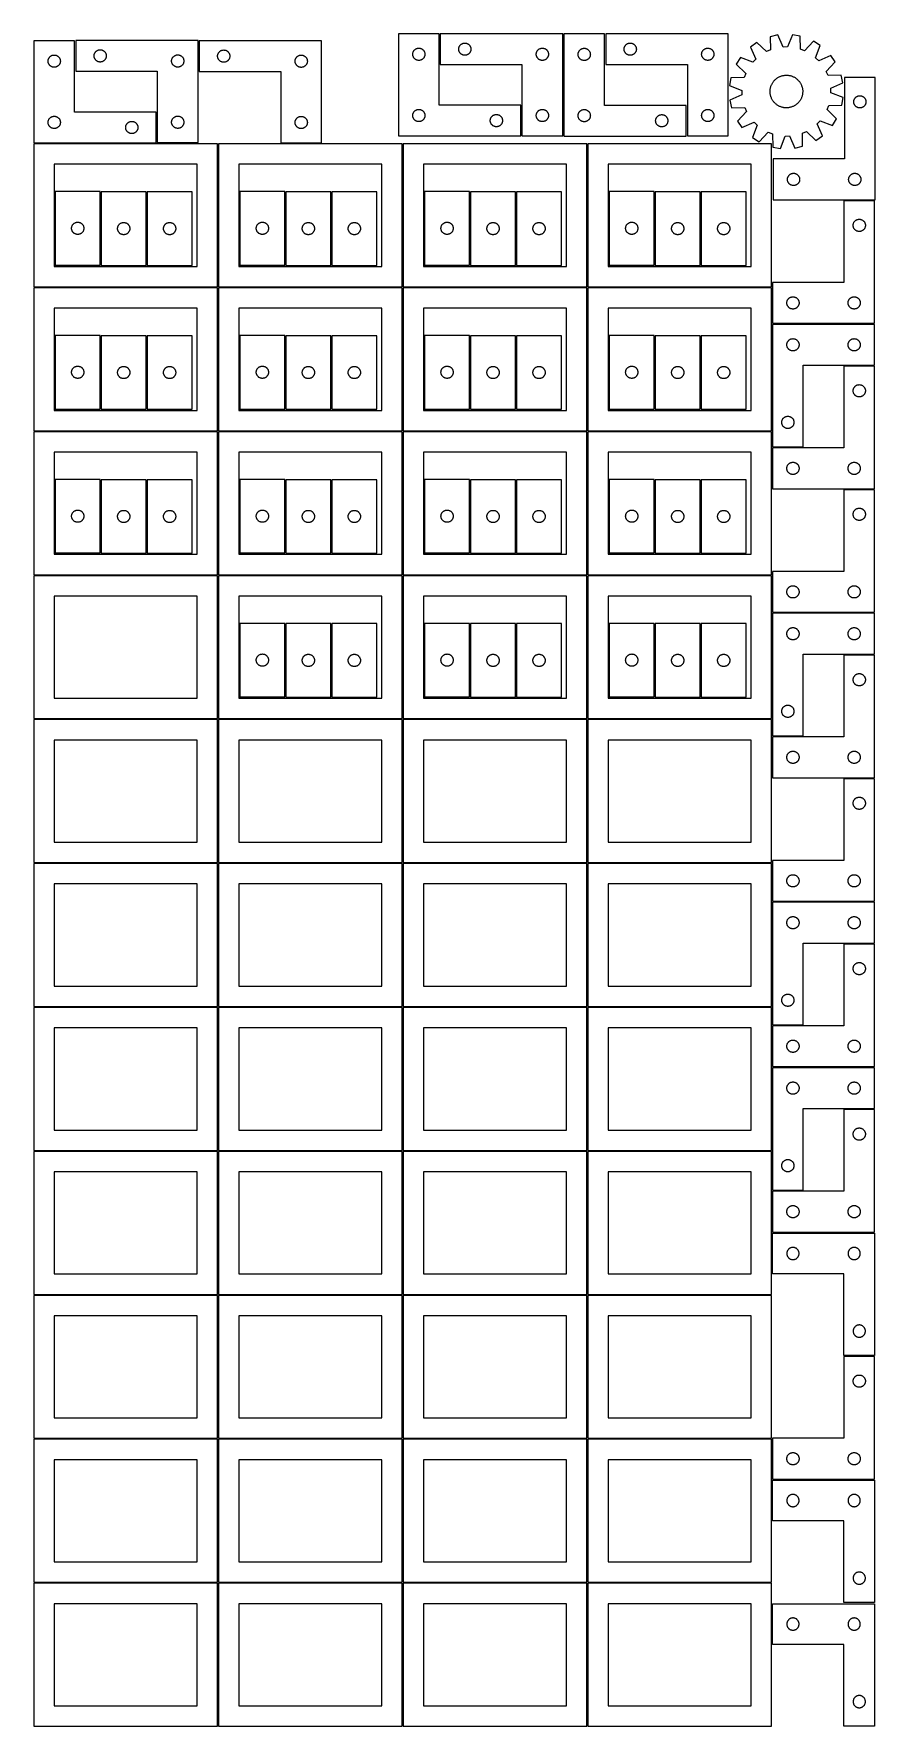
# Model space of a CAD drawing. Header units: millimetres. Extents: x 7 to 1243, y 7 to 2493.
import ezdxf

# ---------------------------------------------------------------- set-up
doc = ezdxf.new("R2010")
doc.units = ezdxf.units.MM
doc.layers.add('CUT', color=7, linetype='CONTINUOUS', true_color=0x000000)

msp = doc.modelspace()

# ---------------------------------------------------------------- linework, layer by layer
at = {"layer": 'CUT'}
for p, q in [((602.567473, 2493.468293), (542.567473, 2493.468293)), ((542.567473, 2493.468293), (542.567473, 2343.468293)), ((602.567473, 2388.468293), (602.567473, 2493.468293)), ((784.160366, 2493.471226), (604.160366, 2493.471226)), ((604.160366, 2493.471226), (604.160366, 2448.471226)), ((784.160366, 2343.471226), (784.160366, 2493.471226)), ((845.705077, 2493.282502), (785.705077, 2493.282502)), ((785.705077, 2493.282502), (785.705077, 2343.282502)), ((845.705077, 2388.282502), (845.705077, 2493.282502)), ((1027.35873, 2493.487095), (847.35873, 2493.487095)), ((847.35873, 2493.487095), (847.35873, 2448.487095)), ((1027.35873, 2343.487095), (1027.35873, 2493.487095)), ((1100.373966, 2491.792931), (1089.113557, 2489.285208)), ((1089.113557, 2489.285208), (1089.488056, 2469.912491)), ((1108.255841, 2474.092127), (1100.373966, 2491.792931)), ((1121.751628, 2492.279939), (1114.684001, 2474.238568)), ((1133.114552, 2490.287602), (1121.751628, 2492.279939)), ((1133.622651, 2470.917928), (1133.114552, 2490.287602)), ((66.532073, 2483.39969), (6.532073, 2483.39969)), ((6.532073, 2483.39969), (6.532073, 2333.39969)), ((34.202702, 2462.093022), (34.77626, 2462.226757)), ((34.77626, 2462.226757), (35.357337, 2462.322693)), ((35.357337, 2462.322693), (35.943445, 2462.38042)), ((35.943445, 2462.38042), (36.532073, 2462.39969)), ((36.532073, 2462.39969), (37.120701, 2462.38042)), ((37.120701, 2462.38042), (37.706809, 2462.322693)), ((37.706809, 2462.322693), (38.287886, 2462.226757)), ((38.287886, 2462.226757), (38.861444, 2462.093022)), ((66.532073, 2378.39969), (66.532073, 2483.39969)), ((248.091152, 2483.582554), (68.091152, 2483.582554)), ((68.091152, 2483.582554), (68.091152, 2438.582554)), ((95.110422, 2461.671183), (95.168148, 2462.25729)), ((95.168148, 2462.25729), (95.264084, 2462.838367)), ((95.264084, 2462.838367), (95.39782, 2463.411926)), ((95.39782, 2463.411926), (95.568781, 2463.97551)), ((95.568781, 2463.97551), (95.776236, 2464.526705)), ((95.776236, 2464.526705), (96.019297, 2465.063153)), ((96.019297, 2465.063153), (96.296923, 2465.582554)), ((96.296923, 2465.582554), (96.607925, 2466.082687)), ((96.607925, 2466.082687), (96.950972, 2466.561407)), ((96.950972, 2466.561407), (97.324594, 2467.016667)), ((97.324594, 2467.016667), (97.727191, 2467.446515)), ((97.727191, 2467.446515), (98.15704, 2467.849113)), ((98.15704, 2467.849113), (98.612299, 2468.222734)), ((98.612299, 2468.222734), (99.09102, 2468.565781)), ((99.09102, 2468.565781), (99.591152, 2468.876783)), ((99.591152, 2468.876783), (100.110554, 2469.154409)), ((100.110554, 2469.154409), (100.647001, 2469.39747)), ((100.647001, 2469.39747), (101.198197, 2469.604926)), ((101.198197, 2469.604926), (101.761781, 2469.775887)), ((101.761781, 2469.775887), (102.335339, 2469.909622)), ((102.335339, 2469.909622), (102.916416, 2470.005558)), ((102.916416, 2470.005558), (103.502524, 2470.063285)), ((103.502524, 2470.063285), (104.091152, 2470.082554)), ((104.091152, 2470.082554), (104.67978, 2470.063285)), ((104.67978, 2470.063285), (105.265888, 2470.005558)), ((105.265888, 2470.005558), (105.846965, 2469.909622)), ((105.846965, 2469.909622), (106.420523, 2469.775887)), ((106.420523, 2469.775887), (106.984107, 2469.604926)), ((106.984107, 2469.604926), (107.535303, 2469.39747)), ((107.535303, 2469.39747), (108.07175, 2469.154409)), ((108.07175, 2469.154409), (108.591152, 2468.876783)), ((108.591152, 2468.876783), (109.091284, 2468.565781)), ((109.091284, 2468.565781), (109.570005, 2468.222734)), ((109.570005, 2468.222734), (110.025264, 2467.849113)), ((110.025264, 2467.849113), (110.455113, 2467.446515)), ((110.455113, 2467.446515), (110.85771, 2467.016667)), ((110.85771, 2467.016667), (111.231332, 2466.561407)), ((111.231332, 2466.561407), (111.574378, 2466.082687)), ((111.574378, 2466.082687), (111.885381, 2465.582554)), ((111.885381, 2465.582554), (112.163007, 2465.063153)), ((112.163007, 2465.063153), (112.406068, 2464.526705)), ((112.406068, 2464.526705), (112.613523, 2463.97551)), ((112.613523, 2463.97551), (112.784484, 2463.411926)), ((112.784484, 2463.411926), (112.91822, 2462.838367)), ((112.91822, 2462.838367), (113.014156, 2462.25729)), ((113.014156, 2462.25729), (113.071882, 2461.671183)), ((214.647001, 2461.89747), (215.198197, 2462.104926)), ((215.198197, 2462.104926), (215.761781, 2462.275887)), ((215.761781, 2462.275887), (216.335339, 2462.409622)), ((216.335339, 2462.409622), (216.916416, 2462.505558)), ((216.916416, 2462.505558), (217.502524, 2462.563285)), ((217.502524, 2462.563285), (218.091152, 2462.582554)), ((218.091152, 2462.582554), (218.67978, 2462.563285)), ((218.67978, 2462.563285), (219.265888, 2462.505558)), ((219.265888, 2462.505558), (219.846965, 2462.409622)), ((219.846965, 2462.409622), (220.420523, 2462.275887)), ((220.420523, 2462.275887), (220.984107, 2462.104926)), ((220.984107, 2462.104926), (221.535303, 2461.89747)), ((248.091152, 2333.582554), (248.091152, 2483.582554)), ((429.680752, 2483.2515), (249.680752, 2483.2515)), ((249.680752, 2483.2515), (249.680752, 2438.2515)), ((276.757748, 2461.926235), (276.853684, 2462.507313)), ((276.853684, 2462.507313), (276.987419, 2463.080871)), ((276.987419, 2463.080871), (277.15838, 2463.644455)), ((277.15838, 2463.644455), (277.365836, 2464.195651)), ((277.365836, 2464.195651), (277.608897, 2464.732098)), ((277.608897, 2464.732098), (277.886523, 2465.2515)), ((277.886523, 2465.2515), (278.197525, 2465.751632)), ((278.197525, 2465.751632), (278.540572, 2466.230353)), ((278.540572, 2466.230353), (278.914193, 2466.685612)), ((278.914193, 2466.685612), (279.316791, 2467.115461)), ((279.316791, 2467.115461), (279.746639, 2467.518058)), ((279.746639, 2467.518058), (280.201899, 2467.89168)), ((280.201899, 2467.89168), (280.680619, 2468.234726)), ((280.680619, 2468.234726), (281.180752, 2468.545728)), ((281.180752, 2468.545728), (281.700153, 2468.823354)), ((281.700153, 2468.823354), (282.236601, 2469.066416)), ((282.236601, 2469.066416), (282.787796, 2469.273871)), ((282.787796, 2469.273871), (283.35138, 2469.444832)), ((283.35138, 2469.444832), (283.924939, 2469.578567)), ((283.924939, 2469.578567), (284.506016, 2469.674504)), ((284.506016, 2469.674504), (285.092123, 2469.73223)), ((285.092123, 2469.73223), (285.680752, 2469.7515)), ((285.680752, 2469.7515), (286.26938, 2469.73223)), ((286.26938, 2469.73223), (286.855487, 2469.674504)), ((286.855487, 2469.674504), (287.436564, 2469.578567)), ((287.436564, 2469.578567), (288.010123, 2469.444832)), ((288.010123, 2469.444832), (288.573707, 2469.273871)), ((288.573707, 2469.273871), (289.124902, 2469.066416)), ((289.124902, 2469.066416), (289.66135, 2468.823354)), ((289.66135, 2468.823354), (290.180752, 2468.545728)), ((290.180752, 2468.545728), (290.680884, 2468.234726)), ((290.680884, 2468.234726), (291.159604, 2467.89168)), ((291.159604, 2467.89168), (291.614864, 2467.518058)), ((291.614864, 2467.518058), (292.044713, 2467.115461)), ((292.044713, 2467.115461), (292.44731, 2466.685612)), ((292.44731, 2466.685612), (292.820932, 2466.230353)), ((292.820932, 2466.230353), (293.163978, 2465.751632)), ((293.163978, 2465.751632), (293.47498, 2465.2515)), ((293.47498, 2465.2515), (293.752606, 2464.732098)), ((293.752606, 2464.732098), (293.995667, 2464.195651)), ((293.995667, 2464.195651), (294.203123, 2463.644455)), ((294.203123, 2463.644455), (294.374084, 2463.080871)), ((294.374084, 2463.080871), (294.507819, 2462.507313)), ((294.507819, 2462.507313), (294.603755, 2461.926235)), ((397.924939, 2462.078567), (398.506016, 2462.174504)), ((398.506016, 2462.174504), (399.092123, 2462.23223)), ((399.092123, 2462.23223), (399.680752, 2462.2515)), ((399.680752, 2462.2515), (400.26938, 2462.23223)), ((400.26938, 2462.23223), (400.855487, 2462.174504)), ((400.855487, 2462.174504), (401.436564, 2462.078567)), ((429.680752, 2333.2515), (429.680752, 2483.2515)), ((563.567473, 2463.468293), (563.586743, 2464.056921)), ((563.586743, 2462.879665), (563.567473, 2463.468293)), ((563.586743, 2464.056921), (563.64447, 2464.643029)), ((563.64447, 2462.293557), (563.586743, 2462.879665)), ((563.64447, 2464.643029), (563.740406, 2465.224106)), ((563.740406, 2461.71248), (563.64447, 2462.293557)), ((563.740406, 2465.224106), (563.874141, 2465.797664)), ((563.874141, 2465.797664), (564.045102, 2466.361248)), ((564.045102, 2466.361248), (564.252558, 2466.912444)), ((564.252558, 2466.912444), (564.495619, 2467.448891)), ((564.495619, 2467.448891), (564.773245, 2467.968293)), ((564.773245, 2467.968293), (565.084247, 2468.468425)), ((565.084247, 2468.468425), (565.427293, 2468.947146)), ((565.427293, 2468.947146), (565.800915, 2469.402405)), ((565.800915, 2469.402405), (566.203512, 2469.832254)), ((566.203512, 2469.832254), (566.633361, 2470.234851)), ((566.633361, 2470.234851), (567.088621, 2470.608473)), ((567.088621, 2470.608473), (567.567341, 2470.95152)), ((567.567341, 2470.95152), (568.067473, 2471.262522)), ((568.067473, 2471.262522), (568.586875, 2471.540148)), ((568.586875, 2471.540148), (569.123323, 2471.783209)), ((569.123323, 2471.783209), (569.674518, 2471.990664)), ((569.674518, 2471.990664), (570.238102, 2472.161626)), ((570.238102, 2472.161626), (570.811661, 2472.295361)), ((570.811661, 2472.295361), (571.392738, 2472.391297)), ((571.392738, 2472.391297), (571.978845, 2472.449023)), ((571.978845, 2472.449023), (572.567473, 2472.468293)), ((572.567473, 2472.468293), (573.156102, 2472.449023)), ((573.156102, 2472.449023), (573.742209, 2472.391297)), ((573.742209, 2472.391297), (574.323286, 2472.295361)), ((574.323286, 2472.295361), (574.896845, 2472.161626)), ((574.896845, 2472.161626), (575.460429, 2471.990664)), ((575.460429, 2471.990664), (576.011624, 2471.783209)), ((576.011624, 2471.783209), (576.548072, 2471.540148)), ((576.548072, 2471.540148), (577.067473, 2471.262522)), ((577.067473, 2471.262522), (577.567606, 2470.95152)), ((577.567606, 2470.95152), (578.046326, 2470.608473)), ((578.046326, 2470.608473), (578.501586, 2470.234851)), ((578.501586, 2470.234851), (578.931434, 2469.832254)), ((578.931434, 2469.832254), (579.334032, 2469.402405)), ((579.334032, 2469.402405), (579.707653, 2468.947146)), ((579.707653, 2468.947146), (580.0507, 2468.468425)), ((580.0507, 2468.468425), (580.361702, 2467.968293)), ((580.361702, 2467.968293), (580.639328, 2467.448891)), ((580.639328, 2467.448891), (580.882389, 2466.912444)), ((580.882389, 2466.912444), (581.089845, 2466.361248)), ((581.089845, 2466.361248), (581.260806, 2465.797664)), ((581.260806, 2465.797664), (581.394541, 2465.224106)), ((581.394541, 2465.224106), (581.490477, 2464.643029)), ((581.490477, 2462.293557), (581.394541, 2461.71248)), ((581.490477, 2464.643029), (581.548204, 2464.056921)), ((581.548204, 2462.879665), (581.490477, 2462.293557)), ((581.548204, 2464.056921), (581.567473, 2463.468293)), ((581.567473, 2463.468293), (581.548204, 2462.879665)), ((631.160366, 2470.971226), (631.179636, 2471.559854)), ((631.179636, 2470.382598), (631.160366, 2470.971226)), ((631.179636, 2471.559854), (631.237362, 2472.145962)), ((631.237362, 2469.796491), (631.179636, 2470.382598)), ((631.237362, 2472.145962), (631.333298, 2472.727039)), ((631.333298, 2469.215413), (631.237362, 2469.796491)), ((631.333298, 2472.727039), (631.467033, 2473.300598)), ((631.467033, 2468.641855), (631.333298, 2469.215413)), ((631.467033, 2473.300598), (631.637995, 2473.864181)), ((631.637995, 2468.078271), (631.467033, 2468.641855)), ((631.637995, 2473.864181), (631.84545, 2474.415377)), ((631.84545, 2467.527075), (631.637995, 2468.078271)), ((631.84545, 2474.415377), (632.088511, 2474.951825)), ((632.088511, 2466.990628), (631.84545, 2467.527075)), ((632.088511, 2474.951825), (632.366137, 2475.471226)), ((632.366137, 2466.471226), (632.088511, 2466.990628)), ((632.366137, 2475.471226), (632.677139, 2475.971358)), ((632.677139, 2465.971094), (632.366137, 2466.471226)), ((632.677139, 2475.971358), (633.020186, 2476.450079)), ((633.020186, 2465.492373), (632.677139, 2465.971094)), ((633.020186, 2476.450079), (633.393808, 2476.905339)), ((633.393808, 2465.037114), (633.020186, 2465.492373)), ((633.393808, 2476.905339), (633.796405, 2477.335187)), ((633.796405, 2464.607265), (633.393808, 2465.037114)), ((633.796405, 2477.335187), (634.226254, 2477.737785)), ((634.226254, 2464.204668), (633.796405, 2464.607265)), ((634.226254, 2477.737785), (634.681513, 2478.111406)), ((634.681513, 2463.831046), (634.226254, 2464.204668)), ((634.681513, 2478.111406), (635.160234, 2478.454453)), ((635.160234, 2463.488), (634.681513, 2463.831046)), ((635.160234, 2478.454453), (635.660366, 2478.765455)), ((635.660366, 2463.176998), (635.160234, 2463.488)), ((635.660366, 2478.765455), (636.179768, 2479.043081)), ((636.179768, 2462.899372), (635.660366, 2463.176998)), ((636.179768, 2479.043081), (636.716215, 2479.286142)), ((636.716215, 2462.656311), (636.179768, 2462.899372)), ((636.716215, 2479.286142), (637.267411, 2479.493597)), ((637.267411, 2462.448855), (636.716215, 2462.656311)), ((637.267411, 2479.493597), (637.830994, 2479.664559)), ((637.830994, 2462.277894), (637.267411, 2462.448855)), ((637.830994, 2479.664559), (638.404553, 2479.798294)), ((638.404553, 2462.144159), (637.830994, 2462.277894)), ((638.404553, 2479.798294), (638.98563, 2479.89423)), ((638.98563, 2462.048223), (638.404553, 2462.144159)), ((638.98563, 2479.89423), (639.571738, 2479.951957)), ((639.571738, 2479.951957), (640.160366, 2479.971226)), ((640.160366, 2479.971226), (640.748994, 2479.951957)), ((640.748994, 2479.951957), (641.335102, 2479.89423)), ((641.335102, 2479.89423), (641.916179, 2479.798294)), ((641.916179, 2462.144159), (641.335102, 2462.048223)), ((641.916179, 2479.798294), (642.489737, 2479.664559)), ((642.489737, 2462.277894), (641.916179, 2462.144159)), ((642.489737, 2479.664559), (643.053321, 2479.493597)), ((643.053321, 2462.448855), (642.489737, 2462.277894)), ((643.053321, 2479.493597), (643.604517, 2479.286142)), ((643.604517, 2462.656311), (643.053321, 2462.448855)), ((643.604517, 2479.286142), (644.140964, 2479.043081)), ((644.140964, 2462.899372), (643.604517, 2462.656311)), ((644.140964, 2479.043081), (644.660366, 2478.765455)), ((644.660366, 2463.176998), (644.140964, 2462.899372)), ((644.660366, 2478.765455), (645.160498, 2478.454453)), ((645.160498, 2463.488), (644.660366, 2463.176998)), ((645.160498, 2478.454453), (645.639219, 2478.111406)), ((645.639219, 2463.831046), (645.160498, 2463.488)), ((645.639219, 2478.111406), (646.094478, 2477.737785)), ((646.094478, 2464.204668), (645.639219, 2463.831046)), ((646.094478, 2477.737785), (646.524327, 2477.335187)), ((646.524327, 2464.607265), (646.094478, 2464.204668)), ((646.524327, 2477.335187), (646.926924, 2476.905339)), ((646.926924, 2465.037114), (646.524327, 2464.607265)), ((646.926924, 2476.905339), (647.300546, 2476.450079)), ((647.300546, 2465.492373), (646.926924, 2465.037114)), ((647.300546, 2476.450079), (647.643592, 2475.971358)), ((647.643592, 2465.971094), (647.300546, 2465.492373)), ((647.643592, 2475.971358), (647.954594, 2475.471226)), ((647.954594, 2466.471226), (647.643592, 2465.971094)), ((647.954594, 2475.471226), (648.232221, 2474.951825)), ((648.232221, 2466.990628), (647.954594, 2466.471226)), ((648.232221, 2474.951825), (648.475282, 2474.415377)), ((648.475282, 2467.527075), (648.232221, 2466.990628)), ((648.475282, 2474.415377), (648.682737, 2473.864181)), ((648.682737, 2468.078271), (648.475282, 2467.527075)), ((648.682737, 2473.864181), (648.853698, 2473.300598)), ((648.853698, 2468.641855), (648.682737, 2468.078271)), ((648.853698, 2473.300598), (648.987433, 2472.727039)), ((648.987433, 2469.215413), (648.853698, 2468.641855)), ((648.987433, 2472.727039), (649.08337, 2472.145962)), ((649.08337, 2469.796491), (648.987433, 2469.215413)), ((649.08337, 2472.145962), (649.141096, 2471.559854)), ((649.141096, 2470.382598), (649.08337, 2469.796491)), ((649.141096, 2471.559854), (649.160366, 2470.971226)), ((649.160366, 2470.971226), (649.141096, 2470.382598)), ((745.160366, 2463.471226), (745.179636, 2464.059854)), ((745.179636, 2462.882598), (745.160366, 2463.471226)), ((745.179636, 2464.059854), (745.237362, 2464.645962)), ((745.237362, 2462.296491), (745.179636, 2462.882598)), ((745.237362, 2464.645962), (745.333298, 2465.227039)), ((745.333298, 2461.715413), (745.237362, 2462.296491)), ((745.333298, 2465.227039), (745.467033, 2465.800598)), ((745.467033, 2465.800598), (745.637995, 2466.364181)), ((745.637995, 2466.364181), (745.84545, 2466.915377)), ((745.84545, 2466.915377), (746.088511, 2467.451825)), ((746.088511, 2467.451825), (746.366137, 2467.971226)), ((746.366137, 2467.971226), (746.677139, 2468.471358)), ((746.677139, 2468.471358), (747.020186, 2468.950079)), ((747.020186, 2468.950079), (747.393808, 2469.405339)), ((747.393808, 2469.405339), (747.796405, 2469.835187)), ((747.796405, 2469.835187), (748.226254, 2470.237785)), ((748.226254, 2470.237785), (748.681513, 2470.611406)), ((748.681513, 2470.611406), (749.160234, 2470.954453)), ((749.160234, 2470.954453), (749.660366, 2471.265455)), ((749.660366, 2471.265455), (750.179768, 2471.543081)), ((750.179768, 2471.543081), (750.716215, 2471.786142)), ((750.716215, 2471.786142), (751.267411, 2471.993597)), ((751.267411, 2471.993597), (751.830994, 2472.164559)), ((751.830994, 2472.164559), (752.404553, 2472.298294)), ((752.404553, 2472.298294), (752.98563, 2472.39423)), ((752.98563, 2472.39423), (753.571738, 2472.451957)), ((753.571738, 2472.451957), (754.160366, 2472.471226)), ((754.160366, 2472.471226), (754.748994, 2472.451957)), ((754.748994, 2472.451957), (755.335102, 2472.39423)), ((755.335102, 2472.39423), (755.916179, 2472.298294)), ((755.916179, 2472.298294), (756.489737, 2472.164559)), ((756.489737, 2472.164559), (757.053321, 2471.993597)), ((757.053321, 2471.993597), (757.604517, 2471.786142)), ((757.604517, 2471.786142), (758.140964, 2471.543081)), ((758.140964, 2471.543081), (758.660366, 2471.265455)), ((758.660366, 2471.265455), (759.160498, 2470.954453)), ((759.160498, 2470.954453), (759.639219, 2470.611406)), ((759.639219, 2470.611406), (760.094478, 2470.237785)), ((760.094478, 2470.237785), (760.524327, 2469.835187)), ((760.524327, 2469.835187), (760.926924, 2469.405339)), ((760.926924, 2469.405339), (761.300546, 2468.950079)), ((761.300546, 2468.950079), (761.643592, 2468.471358)), ((761.643592, 2468.471358), (761.954594, 2467.971226)), ((761.954594, 2467.971226), (762.232221, 2467.451825)), ((762.232221, 2467.451825), (762.475282, 2466.915377)), ((762.475282, 2466.915377), (762.682737, 2466.364181)), ((762.682737, 2466.364181), (762.853698, 2465.800598)), ((762.853698, 2465.800598), (762.987433, 2465.227039)), ((762.987433, 2465.227039), (763.08337, 2464.645962)), ((763.08337, 2462.296491), (762.987433, 2461.715413)), ((763.08337, 2464.645962), (763.141096, 2464.059854)), ((763.141096, 2462.882598), (763.08337, 2462.296491)), ((763.141096, 2464.059854), (763.160366, 2463.471226)), ((763.160366, 2463.471226), (763.141096, 2462.882598)), ((806.705077, 2463.282502), (806.724347, 2463.87113)), ((806.724347, 2462.693874), (806.705077, 2463.282502)), ((806.724347, 2463.87113), (806.782073, 2464.457238)), ((806.782073, 2462.107766), (806.724347, 2462.693874)), ((806.782073, 2464.457238), (806.87801, 2465.038315)), ((806.87801, 2461.526689), (806.782073, 2462.107766)), ((806.87801, 2465.038315), (807.011745, 2465.611873)), ((807.011745, 2465.611873), (807.182706, 2466.175457)), ((807.182706, 2466.175457), (807.390161, 2466.726653)), ((807.390161, 2466.726653), (807.633223, 2467.2631)), ((807.633223, 2467.2631), (807.910849, 2467.782502)), ((807.910849, 2467.782502), (808.221851, 2468.282634)), ((808.221851, 2468.282634), (808.564897, 2468.761355)), ((808.564897, 2468.761355), (808.938519, 2469.216614)), ((808.938519, 2469.216614), (809.341116, 2469.646463)), ((809.341116, 2469.646463), (809.770965, 2470.04906)), ((809.770965, 2470.04906), (810.226224, 2470.422682)), ((810.226224, 2470.422682), (810.704945, 2470.765729)), ((810.704945, 2470.765729), (811.205077, 2471.076731)), ((811.205077, 2471.076731), (811.724479, 2471.354357)), ((811.724479, 2471.354357), (812.260926, 2471.597418)), ((812.260926, 2471.597418), (812.812122, 2471.804873)), ((812.812122, 2471.804873), (813.375706, 2471.975834)), ((813.375706, 2471.975834), (813.949264, 2472.10957)), ((813.949264, 2472.10957), (814.530341, 2472.205506)), ((814.530341, 2472.205506), (815.116449, 2472.263232)), ((815.116449, 2472.263232), (815.705077, 2472.282502)), ((815.705077, 2472.282502), (816.293705, 2472.263232)), ((816.293705, 2472.263232), (816.879813, 2472.205506)), ((816.879813, 2472.205506), (817.46089, 2472.10957)), ((817.46089, 2472.10957), (818.034449, 2471.975834)), ((818.034449, 2471.975834), (818.598032, 2471.804873)), ((818.598032, 2471.804873), (819.149228, 2471.597418)), ((819.149228, 2471.597418), (819.685675, 2471.354357)), ((819.685675, 2471.354357), (820.205077, 2471.076731)), ((820.205077, 2471.076731), (820.705209, 2470.765729)), ((820.705209, 2470.765729), (821.18393, 2470.422682)), ((821.18393, 2470.422682), (821.63919, 2470.04906)), ((821.63919, 2470.04906), (822.069038, 2469.646463)), ((822.069038, 2469.646463), (822.471635, 2469.216614)), ((822.471635, 2469.216614), (822.845257, 2468.761355)), ((822.845257, 2468.761355), (823.188304, 2468.282634)), ((823.188304, 2468.282634), (823.499306, 2467.782502)), ((823.499306, 2467.782502), (823.776932, 2467.2631)), ((823.776932, 2467.2631), (824.019993, 2466.726653)), ((824.019993, 2466.726653), (824.227448, 2466.175457)), ((824.227448, 2466.175457), (824.39841, 2465.611873)), ((824.39841, 2465.611873), (824.532145, 2465.038315)), ((824.532145, 2465.038315), (824.628081, 2464.457238)), ((824.628081, 2462.107766), (824.532145, 2461.526689)), ((824.628081, 2464.457238), (824.685807, 2463.87113)), ((824.685807, 2462.693874), (824.628081, 2462.107766)), ((824.685807, 2463.87113), (824.705077, 2463.282502)), ((824.705077, 2463.282502), (824.685807, 2462.693874)), ((874.35873, 2470.987095), (874.378, 2471.575724)), ((874.378, 2470.398467), (874.35873, 2470.987095)), ((874.378, 2471.575724), (874.435726, 2472.161831)), ((874.435726, 2469.81236), (874.378, 2470.398467)), ((874.435726, 2472.161831), (874.531663, 2472.742908)), ((874.531663, 2469.231283), (874.435726, 2469.81236)), ((874.531663, 2472.742908), (874.665398, 2473.316467)), ((874.665398, 2468.657724), (874.531663, 2469.231283)), ((874.665398, 2473.316467), (874.836359, 2473.880051)), ((874.836359, 2468.09414), (874.665398, 2468.657724)), ((874.836359, 2473.880051), (875.043814, 2474.431246)), ((875.043814, 2467.542945), (874.836359, 2468.09414)), ((875.043814, 2474.431246), (875.286875, 2474.967694)), ((875.286875, 2467.006497), (875.043814, 2467.542945)), ((875.286875, 2474.967694), (875.564501, 2475.487095)), ((875.564501, 2466.487095), (875.286875, 2467.006497)), ((875.564501, 2475.487095), (875.875504, 2475.987228)), ((875.875504, 2465.986963), (875.564501, 2466.487095)), ((875.875504, 2475.987228), (876.21855, 2476.465948)), ((876.21855, 2465.508243), (875.875504, 2465.986963)), ((876.21855, 2476.465948), (876.592172, 2476.921208)), ((876.592172, 2465.052983), (876.21855, 2465.508243)), ((876.592172, 2476.921208), (876.994769, 2477.351056)), ((876.994769, 2464.623134), (876.592172, 2465.052983)), ((876.994769, 2477.351056), (877.424618, 2477.753654)), ((877.424618, 2464.220537), (876.994769, 2464.623134)), ((877.424618, 2477.753654), (877.879877, 2478.127276)), ((877.879877, 2463.846915), (877.424618, 2464.220537)), ((877.879877, 2478.127276), (878.358598, 2478.470322)), ((878.358598, 2463.503869), (877.879877, 2463.846915)), ((878.358598, 2478.470322), (878.85873, 2478.781324)), ((878.85873, 2463.192867), (878.358598, 2463.503869)), ((878.85873, 2478.781324), (879.378132, 2479.05895)), ((879.378132, 2462.915241), (878.85873, 2463.192867)), ((879.378132, 2479.05895), (879.914579, 2479.302011)), ((879.914579, 2462.67218), (879.378132, 2462.915241)), ((879.914579, 2479.302011), (880.465775, 2479.509467)), ((880.465775, 2462.464724), (879.914579, 2462.67218)), ((880.465775, 2479.509467), (881.029359, 2479.680428)), ((881.029359, 2462.293763), (880.465775, 2462.464724)), ((881.029359, 2479.680428), (881.602917, 2479.814163)), ((881.602917, 2462.160028), (881.029359, 2462.293763)), ((881.602917, 2479.814163), (882.183994, 2479.910099)), ((882.183994, 2462.064092), (881.602917, 2462.160028)), ((882.183994, 2479.910099), (882.770102, 2479.967826)), ((882.770102, 2479.967826), (883.35873, 2479.987095)), ((883.35873, 2479.987095), (883.947358, 2479.967826)), ((883.947358, 2479.967826), (884.533466, 2479.910099)), ((884.533466, 2479.910099), (885.114543, 2479.814163)), ((885.114543, 2462.160028), (884.533466, 2462.064092)), ((885.114543, 2479.814163), (885.688102, 2479.680428)), ((885.688102, 2462.293763), (885.114543, 2462.160028)), ((885.688102, 2479.680428), (886.251685, 2479.509467)), ((886.251685, 2462.464724), (885.688102, 2462.293763)), ((886.251685, 2479.509467), (886.802881, 2479.302011)), ((886.802881, 2462.67218), (886.251685, 2462.464724)), ((886.802881, 2479.302011), (887.339328, 2479.05895)), ((887.339328, 2462.915241), (886.802881, 2462.67218)), ((887.339328, 2479.05895), (887.85873, 2478.781324)), ((887.85873, 2463.192867), (887.339328, 2462.915241)), ((887.85873, 2478.781324), (888.358862, 2478.470322)), ((888.358862, 2463.503869), (887.85873, 2463.192867)), ((888.358862, 2478.470322), (888.837583, 2478.127276)), ((888.837583, 2463.846915), (888.358862, 2463.503869)), ((888.837583, 2478.127276), (889.292842, 2477.753654)), ((889.292842, 2464.220537), (888.837583, 2463.846915)), ((889.292842, 2477.753654), (889.722691, 2477.351056)), ((889.722691, 2464.623134), (889.292842, 2464.220537)), ((889.722691, 2477.351056), (890.125288, 2476.921208)), ((890.125288, 2465.052983), (889.722691, 2464.623134)), ((890.125288, 2476.921208), (890.49891, 2476.465948)), ((890.49891, 2465.508243), (890.125288, 2465.052983)), ((890.49891, 2476.465948), (890.841957, 2475.987228)), ((890.841957, 2465.986963), (890.49891, 2465.508243)), ((890.841957, 2475.987228), (891.152959, 2475.487095)), ((891.152959, 2466.487095), (890.841957, 2465.986963)), ((891.152959, 2475.487095), (891.430585, 2474.967694)), ((891.430585, 2467.006497), (891.152959, 2466.487095)), ((891.430585, 2474.967694), (891.673646, 2474.431246)), ((891.673646, 2467.542945), (891.430585, 2467.006497)), ((891.673646, 2474.431246), (891.881101, 2473.880051)), ((891.881101, 2468.09414), (891.673646, 2467.542945)), ((891.881101, 2473.880051), (892.052063, 2473.316467)), ((892.052063, 2468.657724), (891.881101, 2468.09414)), ((892.052063, 2473.316467), (892.185798, 2472.742908)), ((892.185798, 2469.231283), (892.052063, 2468.657724)), ((892.185798, 2472.742908), (892.281734, 2472.161831)), ((892.281734, 2469.81236), (892.185798, 2469.231283)), ((892.281734, 2472.161831), (892.33946, 2471.575724)), ((892.33946, 2470.398467), (892.281734, 2469.81236)), ((892.33946, 2471.575724), (892.35873, 2470.987095)), ((892.35873, 2470.987095), (892.33946, 2470.398467)), ((988.35873, 2463.487095), (988.378, 2464.075724)), ((988.378, 2462.898467), (988.35873, 2463.487095)), ((988.378, 2464.075724), (988.435726, 2464.661831)), ((988.435726, 2462.31236), (988.378, 2462.898467)), ((988.435726, 2464.661831), (988.531663, 2465.242908)), ((988.531663, 2461.731283), (988.435726, 2462.31236)), ((988.531663, 2465.242908), (988.665398, 2465.816467)), ((988.665398, 2465.816467), (988.836359, 2466.380051)), ((988.836359, 2466.380051), (989.043814, 2466.931246)), ((989.043814, 2466.931246), (989.286875, 2467.467694)), ((989.286875, 2467.467694), (989.564501, 2467.987095)), ((989.564501, 2467.987095), (989.875504, 2468.487228)), ((989.875504, 2468.487228), (990.21855, 2468.965948)), ((990.21855, 2468.965948), (990.592172, 2469.421208)), ((990.592172, 2469.421208), (990.994769, 2469.851056)), ((990.994769, 2469.851056), (991.424618, 2470.253654)), ((991.424618, 2470.253654), (991.879877, 2470.627276)), ((991.879877, 2470.627276), (992.358598, 2470.970322)), ((992.358598, 2470.970322), (992.85873, 2471.281324)), ((992.85873, 2471.281324), (993.378132, 2471.55895)), ((993.378132, 2471.55895), (993.914579, 2471.802011)), ((993.914579, 2471.802011), (994.465775, 2472.009467)), ((994.465775, 2472.009467), (995.029359, 2472.180428)), ((995.029359, 2472.180428), (995.602917, 2472.314163)), ((995.602917, 2472.314163), (996.183994, 2472.410099)), ((996.183994, 2472.410099), (996.770102, 2472.467826)), ((996.770102, 2472.467826), (997.35873, 2472.487095)), ((997.35873, 2472.487095), (997.947358, 2472.467826)), ((997.947358, 2472.467826), (998.533466, 2472.410099)), ((998.533466, 2472.410099), (999.114543, 2472.314163)), ((999.114543, 2472.314163), (999.688102, 2472.180428)), ((999.688102, 2472.180428), (1000.251685, 2472.009467)), ((1000.251685, 2472.009467), (1000.802881, 2471.802011)), ((1000.802881, 2471.802011), (1001.339328, 2471.55895)), ((1001.339328, 2471.55895), (1001.85873, 2471.281324)), ((1001.85873, 2471.281324), (1002.358862, 2470.970322)), ((1002.358862, 2470.970322), (1002.837583, 2470.627276)), ((1002.837583, 2470.627276), (1003.292842, 2470.253654)), ((1003.292842, 2470.253654), (1003.722691, 2469.851056)), ((1003.722691, 2469.851056), (1004.125288, 2469.421208)), ((1004.125288, 2469.421208), (1004.49891, 2468.965948)), ((1004.49891, 2468.965948), (1004.841957, 2468.487228)), ((1004.841957, 2468.487228), (1005.152959, 2467.987095)), ((1005.152959, 2467.987095), (1005.430585, 2467.467694)), ((1005.430585, 2467.467694), (1005.673646, 2466.931246)), ((1005.673646, 2466.931246), (1005.881101, 2466.380051)), ((1005.881101, 2466.380051), (1006.052063, 2465.816467)), ((1006.052063, 2465.816467), (1006.185798, 2465.242908)), ((1006.185798, 2465.242908), (1006.281734, 2464.661831)), ((1006.281734, 2462.31236), (1006.185798, 2461.731283)), ((1006.281734, 2464.661831), (1006.33946, 2464.075724)), ((1006.33946, 2462.898467), (1006.281734, 2462.31236)), ((1006.33946, 2464.075724), (1006.35873, 2463.487095)), ((1006.35873, 2463.487095), (1006.33946, 2462.898467)), ((1069.549543, 2480.654394), (1060.105947, 2474.028388)), ((1060.105947, 2474.028388), (1067.865556, 2456.273645)), ((1083.605251, 2467.317246), (1069.549543, 2480.654394)), ((1089.488056, 2469.912491), (1083.605251, 2467.317246)), ((1114.684001, 2474.238568), (1108.255841, 2474.092127)), ((1139.617537, 2468.593272), (1133.622651, 2470.917928)), ((1153.051307, 2482.556662), (1139.617537, 2468.593272)), ((1162.786846, 2476.367579), (1153.051307, 2482.556662)), ((1155.843815, 2458.277893), (1162.786846, 2476.367579)), ((27.532073, 2453.39969), (27.551343, 2453.988318)), ((27.551343, 2452.811061), (27.532073, 2453.39969)), ((27.551343, 2453.988318), (27.609069, 2454.574425)), ((27.609069, 2452.224954), (27.551343, 2452.811061)), ((27.609069, 2454.574425), (27.705006, 2455.155502)), ((27.705006, 2451.643877), (27.609069, 2452.224954)), ((27.705006, 2455.155502), (27.838741, 2455.729061)), ((27.838741, 2451.070318), (27.705006, 2451.643877)), ((27.838741, 2455.729061), (28.009702, 2456.292645)), ((28.009702, 2450.506734), (27.838741, 2451.070318)), ((28.009702, 2456.292645), (28.217157, 2456.84384)), ((28.217157, 2449.955539), (28.009702, 2450.506734)), ((28.217157, 2456.84384), (28.460218, 2457.380288)), ((28.460218, 2449.419091), (28.217157, 2449.955539)), ((28.460218, 2457.380288), (28.737844, 2457.89969)), ((28.737844, 2448.89969), (28.460218, 2449.419091)), ((28.737844, 2457.89969), (29.048847, 2458.399822)), ((29.048847, 2448.399557), (28.737844, 2448.89969)), ((29.048847, 2458.399822), (29.391893, 2458.878542)), ((29.391893, 2447.920837), (29.048847, 2448.399557)), ((29.391893, 2458.878542), (29.765515, 2459.333802)), ((29.765515, 2447.465577), (29.391893, 2447.920837)), ((29.765515, 2459.333802), (30.168112, 2459.763651)), ((30.168112, 2447.035729), (29.765515, 2447.465577)), ((30.168112, 2459.763651), (30.597961, 2460.166248)), ((30.597961, 2446.633131), (30.168112, 2447.035729)), ((30.597961, 2460.166248), (31.05322, 2460.53987)), ((31.05322, 2446.259509), (30.597961, 2446.633131)), ((31.05322, 2460.53987), (31.531941, 2460.882916)), ((31.531941, 2445.916463), (31.05322, 2446.259509)), ((31.531941, 2460.882916), (32.032073, 2461.193918)), ((32.032073, 2445.605461), (31.531941, 2445.916463)), ((32.032073, 2461.193918), (32.551475, 2461.471544)), ((32.551475, 2445.327835), (32.032073, 2445.605461)), ((32.551475, 2461.471544), (33.087922, 2461.714605)), ((33.087922, 2445.084774), (32.551475, 2445.327835)), ((33.087922, 2461.714605), (33.639118, 2461.922061)), ((33.639118, 2444.877318), (33.087922, 2445.084774)), ((33.639118, 2461.922061), (34.202702, 2462.093022)), ((34.202702, 2444.706357), (33.639118, 2444.877318)), ((34.77626, 2444.572622), (34.202702, 2444.706357)), ((35.357337, 2444.476686), (34.77626, 2444.572622)), ((35.943445, 2444.418959), (35.357337, 2444.476686)), ((36.532073, 2444.39969), (35.943445, 2444.418959)), ((37.120701, 2444.418959), (36.532073, 2444.39969)), ((37.706809, 2444.476686), (37.120701, 2444.418959)), ((38.287886, 2444.572622), (37.706809, 2444.476686)), ((38.861444, 2444.706357), (38.287886, 2444.572622)), ((38.861444, 2462.093022), (39.425028, 2461.922061)), ((39.425028, 2444.877318), (38.861444, 2444.706357)), ((39.425028, 2461.922061), (39.976224, 2461.714605)), ((39.976224, 2445.084774), (39.425028, 2444.877318)), ((39.976224, 2461.714605), (40.512671, 2461.471544)), ((40.512671, 2445.327835), (39.976224, 2445.084774)), ((40.512671, 2461.471544), (41.032073, 2461.193918)), ((41.032073, 2445.605461), (40.512671, 2445.327835)), ((41.032073, 2461.193918), (41.532205, 2460.882916)), ((41.532205, 2445.916463), (41.032073, 2445.605461)), ((41.532205, 2460.882916), (42.010926, 2460.53987)), ((42.010926, 2446.259509), (41.532205, 2445.916463)), ((42.010926, 2460.53987), (42.466185, 2460.166248)), ((42.466185, 2446.633131), (42.010926, 2446.259509)), ((42.466185, 2460.166248), (42.896034, 2459.763651)), ((42.896034, 2447.035729), (42.466185, 2446.633131)), ((42.896034, 2459.763651), (43.298631, 2459.333802)), ((43.298631, 2447.465577), (42.896034, 2447.035729)), ((43.298631, 2459.333802), (43.672253, 2458.878542)), ((43.672253, 2447.920837), (43.298631, 2447.465577)), ((43.672253, 2458.878542), (44.0153, 2458.399822)), ((44.0153, 2448.399557), (43.672253, 2447.920837)), ((44.0153, 2458.399822), (44.326302, 2457.89969)), ((44.326302, 2448.89969), (44.0153, 2448.399557)), ((44.326302, 2457.89969), (44.603928, 2457.380288)), ((44.603928, 2449.419091), (44.326302, 2448.89969)), ((44.603928, 2457.380288), (44.846989, 2456.84384)), ((44.846989, 2449.955539), (44.603928, 2449.419091)), ((44.846989, 2456.84384), (45.054444, 2456.292645)), ((45.054444, 2450.506734), (44.846989, 2449.955539)), ((45.054444, 2456.292645), (45.225405, 2455.729061)), ((45.225405, 2451.070318), (45.054444, 2450.506734)), ((45.225405, 2455.729061), (45.359141, 2455.155502)), ((45.359141, 2451.643877), (45.225405, 2451.070318)), ((45.359141, 2455.155502), (45.455077, 2454.574425)), ((45.455077, 2452.224954), (45.359141, 2451.643877)), ((45.455077, 2454.574425), (45.512803, 2453.988318)), ((45.512803, 2452.811061), (45.455077, 2452.224954)), ((45.512803, 2453.988318), (45.532073, 2453.39969)), ((45.532073, 2453.39969), (45.512803, 2452.811061)), ((68.091152, 2438.582554), (188.091152, 2438.582554)), ((95.091152, 2461.082554), (95.110422, 2461.671183)), ((95.110422, 2460.493926), (95.091152, 2461.082554)), ((95.168148, 2459.907819), (95.110422, 2460.493926)), ((95.264084, 2459.326742), (95.168148, 2459.907819)), ((95.39782, 2458.753183), (95.264084, 2459.326742)), ((95.568781, 2458.189599), (95.39782, 2458.753183)), ((95.776236, 2457.638404), (95.568781, 2458.189599)), ((96.019297, 2457.101956), (95.776236, 2457.638404)), ((96.296923, 2456.582554), (96.019297, 2457.101956)), ((96.607925, 2456.082422), (96.296923, 2456.582554)), ((96.950972, 2455.603702), (96.607925, 2456.082422)), ((97.324594, 2455.148442), (96.950972, 2455.603702)), ((97.727191, 2454.718593), (97.324594, 2455.148442)), ((98.15704, 2454.315996), (97.727191, 2454.718593)), ((98.612299, 2453.942374), (98.15704, 2454.315996)), ((99.09102, 2453.599328), (98.612299, 2453.942374)), ((99.591152, 2453.288326), (99.09102, 2453.599328)), ((100.110554, 2453.0107), (99.591152, 2453.288326)), ((100.647001, 2452.767639), (100.110554, 2453.0107)), ((101.198197, 2452.560183), (100.647001, 2452.767639)), ((101.761781, 2452.389222), (101.198197, 2452.560183)), ((102.335339, 2452.255487), (101.761781, 2452.389222)), ((102.916416, 2452.159551), (102.335339, 2452.255487)), ((103.502524, 2452.101824), (102.916416, 2452.159551)), ((104.091152, 2452.082554), (103.502524, 2452.101824)), ((104.67978, 2452.101824), (104.091152, 2452.082554)), ((105.265888, 2452.159551), (104.67978, 2452.101824)), ((105.846965, 2452.255487), (105.265888, 2452.159551)), ((106.420523, 2452.389222), (105.846965, 2452.255487)), ((106.984107, 2452.560183), (106.420523, 2452.389222)), ((107.535303, 2452.767639), (106.984107, 2452.560183)), ((108.07175, 2453.0107), (107.535303, 2452.767639)), ((108.591152, 2453.288326), (108.07175, 2453.0107)), ((109.091284, 2453.599328), (108.591152, 2453.288326)), ((109.570005, 2453.942374), (109.091284, 2453.599328)), ((110.025264, 2454.315996), (109.570005, 2453.942374)), ((110.455113, 2454.718593), (110.025264, 2454.315996)), ((110.85771, 2455.148442), (110.455113, 2454.718593)), ((111.231332, 2455.603702), (110.85771, 2455.148442)), ((111.574378, 2456.082422), (111.231332, 2455.603702)), ((111.885381, 2456.582554), (111.574378, 2456.082422)), ((112.163007, 2457.101956), (111.885381, 2456.582554)), ((112.406068, 2457.638404), (112.163007, 2457.101956)), ((112.613523, 2458.189599), (112.406068, 2457.638404)), ((112.784484, 2458.753183), (112.613523, 2458.189599)), ((112.91822, 2459.326742), (112.784484, 2458.753183)), ((113.014156, 2459.907819), (112.91822, 2459.326742)), ((113.071882, 2460.493926), (113.014156, 2459.907819)), ((113.071882, 2461.671183), (113.091152, 2461.082554)), ((113.091152, 2461.082554), (113.071882, 2460.493926)), ((188.091152, 2438.582554), (188.091152, 2333.582554)), ((209.091152, 2453.582554), (209.110422, 2454.171183)), ((209.110422, 2452.993926), (209.091152, 2453.582554)), ((209.110422, 2454.171183), (209.168148, 2454.75729)), ((209.168148, 2452.407819), (209.110422, 2452.993926)), ((209.168148, 2454.75729), (209.264084, 2455.338367)), ((209.264084, 2451.826742), (209.168148, 2452.407819)), ((209.264084, 2455.338367), (209.39782, 2455.911926)), ((209.39782, 2451.253183), (209.264084, 2451.826742)), ((209.39782, 2455.911926), (209.568781, 2456.47551)), ((209.568781, 2450.689599), (209.39782, 2451.253183)), ((209.568781, 2456.47551), (209.776236, 2457.026705)), ((209.776236, 2450.138404), (209.568781, 2450.689599)), ((209.776236, 2457.026705), (210.019297, 2457.563153)), ((210.019297, 2449.601956), (209.776236, 2450.138404)), ((210.019297, 2457.563153), (210.296923, 2458.082554)), ((210.296923, 2449.082554), (210.019297, 2449.601956)), ((210.296923, 2458.082554), (210.607925, 2458.582687)), ((210.607925, 2448.582422), (210.296923, 2449.082554)), ((210.607925, 2458.582687), (210.950972, 2459.061407)), ((210.950972, 2448.103702), (210.607925, 2448.582422)), ((210.950972, 2459.061407), (211.324594, 2459.516667)), ((211.324594, 2447.648442), (210.950972, 2448.103702)), ((211.324594, 2459.516667), (211.727191, 2459.946515)), ((211.727191, 2447.218593), (211.324594, 2447.648442)), ((211.727191, 2459.946515), (212.15704, 2460.349113)), ((212.15704, 2446.815996), (211.727191, 2447.218593)), ((212.15704, 2460.349113), (212.612299, 2460.722734)), ((212.612299, 2446.442374), (212.15704, 2446.815996)), ((212.612299, 2460.722734), (213.09102, 2461.065781)), ((213.09102, 2446.099328), (212.612299, 2446.442374)), ((213.09102, 2461.065781), (213.591152, 2461.376783)), ((213.591152, 2445.788326), (213.09102, 2446.099328)), ((213.591152, 2461.376783), (214.110554, 2461.654409)), ((214.110554, 2445.5107), (213.591152, 2445.788326)), ((214.110554, 2461.654409), (214.647001, 2461.89747)), ((214.647001, 2445.267639), (214.110554, 2445.5107)), ((215.198197, 2445.060183), (214.647001, 2445.267639)), ((215.761781, 2444.889222), (215.198197, 2445.060183)), ((216.335339, 2444.755487), (215.761781, 2444.889222)), ((216.916416, 2444.659551), (216.335339, 2444.755487)), ((217.502524, 2444.601824), (216.916416, 2444.659551)), ((218.091152, 2444.582554), (217.502524, 2444.601824)), ((218.67978, 2444.601824), (218.091152, 2444.582554)), ((219.265888, 2444.659551), (218.67978, 2444.601824)), ((219.846965, 2444.755487), (219.265888, 2444.659551)), ((220.420523, 2444.889222), (219.846965, 2444.755487)), ((220.984107, 2445.060183), (220.420523, 2444.889222)), ((221.535303, 2445.267639), (220.984107, 2445.060183)), ((221.535303, 2461.89747), (222.07175, 2461.654409)), ((222.07175, 2445.5107), (221.535303, 2445.267639)), ((222.07175, 2461.654409), (222.591152, 2461.376783)), ((222.591152, 2445.788326), (222.07175, 2445.5107)), ((222.591152, 2461.376783), (223.091284, 2461.065781)), ((223.091284, 2446.099328), (222.591152, 2445.788326)), ((223.091284, 2461.065781), (223.570005, 2460.722734)), ((223.570005, 2446.442374), (223.091284, 2446.099328)), ((223.570005, 2460.722734), (224.025264, 2460.349113)), ((224.025264, 2446.815996), (223.570005, 2446.442374)), ((224.025264, 2460.349113), (224.455113, 2459.946515)), ((224.455113, 2447.218593), (224.025264, 2446.815996)), ((224.455113, 2459.946515), (224.85771, 2459.516667)), ((224.85771, 2447.648442), (224.455113, 2447.218593)), ((224.85771, 2459.516667), (225.231332, 2459.061407)), ((225.231332, 2448.103702), (224.85771, 2447.648442)), ((225.231332, 2459.061407), (225.574378, 2458.582687)), ((225.574378, 2448.582422), (225.231332, 2448.103702)), ((225.574378, 2458.582687), (225.885381, 2458.082554)), ((225.885381, 2449.082554), (225.574378, 2448.582422)), ((225.885381, 2458.082554), (226.163007, 2457.563153)), ((226.163007, 2449.601956), (225.885381, 2449.082554)), ((226.163007, 2457.563153), (226.406068, 2457.026705)), ((226.406068, 2450.138404), (226.163007, 2449.601956)), ((226.406068, 2457.026705), (226.613523, 2456.47551)), ((226.613523, 2450.689599), (226.406068, 2450.138404)), ((226.613523, 2456.47551), (226.784484, 2455.911926)), ((226.784484, 2451.253183), (226.613523, 2450.689599)), ((226.784484, 2455.911926), (226.91822, 2455.338367)), ((226.91822, 2451.826742), (226.784484, 2451.253183)), ((226.91822, 2455.338367), (227.014156, 2454.75729)), ((227.014156, 2452.407819), (226.91822, 2451.826742)), ((227.014156, 2454.75729), (227.071882, 2454.171183)), ((227.071882, 2452.993926), (227.014156, 2452.407819)), ((227.071882, 2454.171183), (227.091152, 2453.582554)), ((227.091152, 2453.582554), (227.071882, 2452.993926)), ((249.680752, 2438.2515), (369.680752, 2438.2515)), ((276.680752, 2460.7515), (276.700021, 2461.340128)), ((276.700021, 2460.162872), (276.680752, 2460.7515)), ((276.700021, 2461.340128), (276.757748, 2461.926235)), ((276.757748, 2459.576764), (276.700021, 2460.162872)), ((276.853684, 2458.995687), (276.757748, 2459.576764)), ((276.987419, 2458.422128), (276.853684, 2458.995687)), ((277.15838, 2457.858545), (276.987419, 2458.422128)), ((277.365836, 2457.307349), (277.15838, 2457.858545)), ((277.608897, 2456.770902), (277.365836, 2457.307349)), ((277.886523, 2456.2515), (277.608897, 2456.770902)), ((278.197525, 2455.751368), (277.886523, 2456.2515)), ((278.540572, 2455.272647), (278.197525, 2455.751368)), ((278.914193, 2454.817387), (278.540572, 2455.272647)), ((279.316791, 2454.387539), (278.914193, 2454.817387)), ((279.746639, 2453.984941), (279.316791, 2454.387539)), ((280.201899, 2453.61132), (279.746639, 2453.984941)), ((280.680619, 2453.268273), (280.201899, 2453.61132)), ((281.180752, 2452.957271), (280.680619, 2453.268273)), ((281.700153, 2452.679645), (281.180752, 2452.957271)), ((282.236601, 2452.436584), (281.700153, 2452.679645)), ((282.787796, 2452.229129), (282.236601, 2452.436584)), ((283.35138, 2452.058167), (282.787796, 2452.229129)), ((283.924939, 2451.924432), (283.35138, 2452.058167)), ((284.506016, 2451.828496), (283.924939, 2451.924432)), ((285.092123, 2451.770769), (284.506016, 2451.828496)), ((285.680752, 2451.7515), (285.092123, 2451.770769)), ((286.26938, 2451.770769), (285.680752, 2451.7515)), ((286.855487, 2451.828496), (286.26938, 2451.770769)), ((287.436564, 2451.924432), (286.855487, 2451.828496)), ((288.010123, 2452.058167), (287.436564, 2451.924432)), ((288.573707, 2452.229129), (288.010123, 2452.058167)), ((289.124902, 2452.436584), (288.573707, 2452.229129)), ((289.66135, 2452.679645), (289.124902, 2452.436584)), ((290.180752, 2452.957271), (289.66135, 2452.679645)), ((290.680884, 2453.268273), (290.180752, 2452.957271)), ((291.159604, 2453.61132), (290.680884, 2453.268273)), ((291.614864, 2453.984941), (291.159604, 2453.61132)), ((292.044713, 2454.387539), (291.614864, 2453.984941)), ((292.44731, 2454.817387), (292.044713, 2454.387539)), ((292.820932, 2455.272647), (292.44731, 2454.817387)), ((293.163978, 2455.751368), (292.820932, 2455.272647)), ((293.47498, 2456.2515), (293.163978, 2455.751368)), ((293.752606, 2456.770902), (293.47498, 2456.2515)), ((293.995667, 2457.307349), (293.752606, 2456.770902)), ((294.203123, 2457.858545), (293.995667, 2457.307349)), ((294.374084, 2458.422128), (294.203123, 2457.858545)), ((294.507819, 2458.995687), (294.374084, 2458.422128)), ((294.603755, 2459.576764), (294.507819, 2458.995687)), ((294.603755, 2461.926235), (294.661482, 2461.340128)), ((294.661482, 2460.162872), (294.603755, 2459.576764)), ((294.661482, 2461.340128), (294.680752, 2460.7515)), ((294.680752, 2460.7515), (294.661482, 2460.162872)), ((369.680752, 2438.2515), (369.680752, 2333.2515)), ((390.680752, 2453.2515), (390.700021, 2453.840128)), ((390.700021, 2452.662872), (390.680752, 2453.2515)), ((390.700021, 2453.840128), (390.757748, 2454.426235)), ((390.757748, 2452.076764), (390.700021, 2452.662872)), ((390.757748, 2454.426235), (390.853684, 2455.007313)), ((390.853684, 2451.495687), (390.757748, 2452.076764)), ((390.853684, 2455.007313), (390.987419, 2455.580871)), ((390.987419, 2450.922128), (390.853684, 2451.495687)), ((390.987419, 2455.580871), (391.15838, 2456.144455)), ((391.15838, 2450.358545), (390.987419, 2450.922128)), ((391.15838, 2456.144455), (391.365836, 2456.695651)), ((391.365836, 2449.807349), (391.15838, 2450.358545)), ((391.365836, 2456.695651), (391.608897, 2457.232098)), ((391.608897, 2449.270902), (391.365836, 2449.807349)), ((391.608897, 2457.232098), (391.886523, 2457.7515)), ((391.886523, 2448.7515), (391.608897, 2449.270902)), ((391.886523, 2457.7515), (392.197525, 2458.251632)), ((392.197525, 2448.251368), (391.886523, 2448.7515)), ((392.197525, 2458.251632), (392.540572, 2458.730353)), ((392.540572, 2447.772647), (392.197525, 2448.251368)), ((392.540572, 2458.730353), (392.914193, 2459.185612)), ((392.914193, 2447.317387), (392.540572, 2447.772647)), ((392.914193, 2459.185612), (393.316791, 2459.615461)), ((393.316791, 2446.887539), (392.914193, 2447.317387)), ((393.316791, 2459.615461), (393.746639, 2460.018058)), ((393.746639, 2446.484941), (393.316791, 2446.887539)), ((393.746639, 2460.018058), (394.201899, 2460.39168)), ((394.201899, 2446.11132), (393.746639, 2446.484941)), ((394.201899, 2460.39168), (394.680619, 2460.734726)), ((394.680619, 2445.768273), (394.201899, 2446.11132)), ((394.680619, 2460.734726), (395.180752, 2461.045728)), ((395.180752, 2445.457271), (394.680619, 2445.768273)), ((395.180752, 2461.045728), (395.700153, 2461.323354)), ((395.700153, 2445.179645), (395.180752, 2445.457271)), ((395.700153, 2461.323354), (396.236601, 2461.566416)), ((396.236601, 2444.936584), (395.700153, 2445.179645)), ((396.236601, 2461.566416), (396.787796, 2461.773871)), ((396.787796, 2444.729129), (396.236601, 2444.936584)), ((396.787796, 2461.773871), (397.35138, 2461.944832)), ((397.35138, 2444.558167), (396.787796, 2444.729129)), ((397.35138, 2461.944832), (397.924939, 2462.078567)), ((397.924939, 2444.424432), (397.35138, 2444.558167)), ((398.506016, 2444.328496), (397.924939, 2444.424432)), ((399.092123, 2444.270769), (398.506016, 2444.328496)), ((399.680752, 2444.2515), (399.092123, 2444.270769)), ((400.26938, 2444.270769), (399.680752, 2444.2515)), ((400.855487, 2444.328496), (400.26938, 2444.270769)), ((401.436564, 2444.424432), (400.855487, 2444.328496)), ((401.436564, 2462.078567), (402.010123, 2461.944832)), ((402.010123, 2444.558167), (401.436564, 2444.424432)), ((402.010123, 2461.944832), (402.573707, 2461.773871)), ((402.573707, 2444.729129), (402.010123, 2444.558167)), ((402.573707, 2461.773871), (403.124902, 2461.566416)), ((403.124902, 2444.936584), (402.573707, 2444.729129)), ((403.124902, 2461.566416), (403.66135, 2461.323354)), ((403.66135, 2445.179645), (403.124902, 2444.936584)), ((403.66135, 2461.323354), (404.180752, 2461.045728)), ((404.180752, 2445.457271), (403.66135, 2445.179645)), ((404.180752, 2461.045728), (404.680884, 2460.734726)), ((404.680884, 2445.768273), (404.180752, 2445.457271)), ((404.680884, 2460.734726), (405.159604, 2460.39168)), ((405.159604, 2446.11132), (404.680884, 2445.768273)), ((405.159604, 2460.39168), (405.614864, 2460.018058)), ((405.614864, 2446.484941), (405.159604, 2446.11132)), ((405.614864, 2460.018058), (406.044713, 2459.615461)), ((406.044713, 2446.887539), (405.614864, 2446.484941)), ((406.044713, 2459.615461), (406.44731, 2459.185612)), ((406.44731, 2447.317387), (406.044713, 2446.887539)), ((406.44731, 2459.185612), (406.820932, 2458.730353)), ((406.820932, 2447.772647), (406.44731, 2447.317387)), ((406.820932, 2458.730353), (407.163978, 2458.251632)), ((407.163978, 2448.251368), (406.820932, 2447.772647)), ((407.163978, 2458.251632), (407.47498, 2457.7515)), ((407.47498, 2448.7515), (407.163978, 2448.251368)), ((407.47498, 2457.7515), (407.752606, 2457.232098)), ((407.752606, 2449.270902), (407.47498, 2448.7515)), ((407.752606, 2457.232098), (407.995667, 2456.695651)), ((407.995667, 2449.807349), (407.752606, 2449.270902)), ((407.995667, 2456.695651), (408.203123, 2456.144455)), ((408.203123, 2450.358545), (407.995667, 2449.807349)), ((408.203123, 2456.144455), (408.374084, 2455.580871)), ((408.374084, 2450.922128), (408.203123, 2450.358545)), ((408.374084, 2455.580871), (408.507819, 2455.007313)), ((408.507819, 2451.495687), (408.374084, 2450.922128)), ((408.507819, 2455.007313), (408.603755, 2454.426235)), ((408.603755, 2452.076764), (408.507819, 2451.495687)), ((408.603755, 2454.426235), (408.661482, 2453.840128)), ((408.661482, 2452.662872), (408.603755, 2452.076764)), ((408.661482, 2453.840128), (408.680752, 2453.2515)), ((408.680752, 2453.2515), (408.661482, 2452.662872)), ((563.874141, 2461.138922), (563.740406, 2461.71248)), ((564.045102, 2460.575338), (563.874141, 2461.138922)), ((564.252558, 2460.024142), (564.045102, 2460.575338)), ((564.495619, 2459.487695), (564.252558, 2460.024142)), ((564.773245, 2458.968293), (564.495619, 2459.487695)), ((565.084247, 2458.468161), (564.773245, 2458.968293)), ((565.427293, 2457.98944), (565.084247, 2458.468161)), ((565.800915, 2457.534181), (565.427293, 2457.98944)), ((566.203512, 2457.104332), (565.800915, 2457.534181)), ((566.633361, 2456.701735), (566.203512, 2457.104332)), ((567.088621, 2456.328113), (566.633361, 2456.701735)), ((567.567341, 2455.985067), (567.088621, 2456.328113)), ((568.067473, 2455.674064), (567.567341, 2455.985067)), ((568.586875, 2455.396438), (568.067473, 2455.674064)), ((569.123323, 2455.153377), (568.586875, 2455.396438)), ((569.674518, 2454.945922), (569.123323, 2455.153377)), ((570.238102, 2454.774961), (569.674518, 2454.945922)), ((570.811661, 2454.641226), (570.238102, 2454.774961)), ((571.392738, 2454.545289), (570.811661, 2454.641226)), ((571.978845, 2454.487563), (571.392738, 2454.545289)), ((572.567473, 2454.468293), (571.978845, 2454.487563)), ((573.156102, 2454.487563), (572.567473, 2454.468293)), ((573.742209, 2454.545289), (573.156102, 2454.487563)), ((574.323286, 2454.641226), (573.742209, 2454.545289)), ((574.896845, 2454.774961), (574.323286, 2454.641226)), ((575.460429, 2454.945922), (574.896845, 2454.774961)), ((576.011624, 2455.153377), (575.460429, 2454.945922)), ((576.548072, 2455.396438), (576.011624, 2455.153377)), ((577.067473, 2455.674064), (576.548072, 2455.396438)), ((577.567606, 2455.985067), (577.067473, 2455.674064)), ((578.046326, 2456.328113), (577.567606, 2455.985067)), ((578.501586, 2456.701735), (578.046326, 2456.328113)), ((578.931434, 2457.104332), (578.501586, 2456.701735)), ((579.334032, 2457.534181), (578.931434, 2457.104332)), ((579.707653, 2457.98944), (579.334032, 2457.534181)), ((580.0507, 2458.468161), (579.707653, 2457.98944)), ((580.361702, 2458.968293), (580.0507, 2458.468161)), ((580.639328, 2459.487695), (580.361702, 2458.968293)), ((580.882389, 2460.024142), (580.639328, 2459.487695)), ((581.089845, 2460.575338), (580.882389, 2460.024142)), ((581.260806, 2461.138922), (581.089845, 2460.575338)), ((581.394541, 2461.71248), (581.260806, 2461.138922)), ((604.160366, 2448.471226), (724.160366, 2448.471226)), ((639.571738, 2461.990496), (638.98563, 2462.048223)), ((640.160366, 2461.971226), (639.571738, 2461.990496)), ((640.748994, 2461.990496), (640.160366, 2461.971226)), ((641.335102, 2462.048223), (640.748994, 2461.990496)), ((724.160366, 2448.471226), (724.160366, 2343.471226)), ((745.467033, 2461.141855), (745.333298, 2461.715413)), ((745.637995, 2460.578271), (745.467033, 2461.141855)), ((745.84545, 2460.027075), (745.637995, 2460.578271)), ((746.088511, 2459.490628), (745.84545, 2460.027075)), ((746.366137, 2458.971226), (746.088511, 2459.490628)), ((746.677139, 2458.471094), (746.366137, 2458.971226)), ((747.020186, 2457.992373), (746.677139, 2458.471094)), ((747.393808, 2457.537114), (747.020186, 2457.992373)), ((747.796405, 2457.107265), (747.393808, 2457.537114)), ((748.226254, 2456.704668), (747.796405, 2457.107265)), ((748.681513, 2456.331046), (748.226254, 2456.704668)), ((749.160234, 2455.988), (748.681513, 2456.331046)), ((749.660366, 2455.676998), (749.160234, 2455.988)), ((750.179768, 2455.399372), (749.660366, 2455.676998)), ((750.716215, 2455.156311), (750.179768, 2455.399372)), ((751.267411, 2454.948855), (750.716215, 2455.156311)), ((751.830994, 2454.777894), (751.267411, 2454.948855)), ((752.404553, 2454.644159), (751.830994, 2454.777894)), ((752.98563, 2454.548223), (752.404553, 2454.644159)), ((753.571738, 2454.490496), (752.98563, 2454.548223)), ((754.160366, 2454.471226), (753.571738, 2454.490496)), ((754.748994, 2454.490496), (754.160366, 2454.471226)), ((755.335102, 2454.548223), (754.748994, 2454.490496)), ((755.916179, 2454.644159), (755.335102, 2454.548223)), ((756.489737, 2454.777894), (755.916179, 2454.644159)), ((757.053321, 2454.948855), (756.489737, 2454.777894)), ((757.604517, 2455.156311), (757.053321, 2454.948855)), ((758.140964, 2455.399372), (757.604517, 2455.156311)), ((758.660366, 2455.676998), (758.140964, 2455.399372)), ((759.160498, 2455.988), (758.660366, 2455.676998)), ((759.639219, 2456.331046), (759.160498, 2455.988)), ((760.094478, 2456.704668), (759.639219, 2456.331046)), ((760.524327, 2457.107265), (760.094478, 2456.704668)), ((760.926924, 2457.537114), (760.524327, 2457.107265)), ((761.300546, 2457.992373), (760.926924, 2457.537114)), ((761.643592, 2458.471094), (761.300546, 2457.992373)), ((761.954594, 2458.971226), (761.643592, 2458.471094)), ((762.232221, 2459.490628), (761.954594, 2458.971226)), ((762.475282, 2460.027075), (762.232221, 2459.490628)), ((762.682737, 2460.578271), (762.475282, 2460.027075)), ((762.853698, 2461.141855), (762.682737, 2460.578271)), ((762.987433, 2461.715413), (762.853698, 2461.141855)), ((807.011745, 2460.953131), (806.87801, 2461.526689)), ((807.182706, 2460.389547), (807.011745, 2460.953131)), ((807.390161, 2459.838351), (807.182706, 2460.389547)), ((807.633223, 2459.301904), (807.390161, 2459.838351)), ((807.910849, 2458.782502), (807.633223, 2459.301904)), ((808.221851, 2458.28237), (807.910849, 2458.782502)), ((808.564897, 2457.803649), (808.221851, 2458.28237)), ((808.938519, 2457.34839), (808.564897, 2457.803649)), ((809.341116, 2456.918541), (808.938519, 2457.34839)), ((809.770965, 2456.515944), (809.341116, 2456.918541)), ((810.226224, 2456.142322), (809.770965, 2456.515944)), ((810.704945, 2455.799276), (810.226224, 2456.142322)), ((811.205077, 2455.488273), (810.704945, 2455.799276)), ((811.724479, 2455.210647), (811.205077, 2455.488273)), ((812.260926, 2454.967586), (811.724479, 2455.210647)), ((812.812122, 2454.760131), (812.260926, 2454.967586)), ((813.375706, 2454.58917), (812.812122, 2454.760131)), ((813.949264, 2454.455435), (813.375706, 2454.58917)), ((814.530341, 2454.359498), (813.949264, 2454.455435)), ((815.116449, 2454.301772), (814.530341, 2454.359498)), ((815.705077, 2454.282502), (815.116449, 2454.301772)), ((816.293705, 2454.301772), (815.705077, 2454.282502)), ((816.879813, 2454.359498), (816.293705, 2454.301772)), ((817.46089, 2454.455435), (816.879813, 2454.359498)), ((818.034449, 2454.58917), (817.46089, 2454.455435)), ((818.598032, 2454.760131), (818.034449, 2454.58917)), ((819.149228, 2454.967586), (818.598032, 2454.760131)), ((819.685675, 2455.210647), (819.149228, 2454.967586)), ((820.205077, 2455.488273), (819.685675, 2455.210647)), ((820.705209, 2455.799276), (820.205077, 2455.488273)), ((821.18393, 2456.142322), (820.705209, 2455.799276)), ((821.63919, 2456.515944), (821.18393, 2456.142322)), ((822.069038, 2456.918541), (821.63919, 2456.515944)), ((822.471635, 2457.34839), (822.069038, 2456.918541)), ((822.845257, 2457.803649), (822.471635, 2457.34839)), ((823.188304, 2458.28237), (822.845257, 2457.803649)), ((823.499306, 2458.782502), (823.188304, 2458.28237)), ((823.776932, 2459.301904), (823.499306, 2458.782502)), ((824.019993, 2459.838351), (823.776932, 2459.301904)), ((824.227448, 2460.389547), (824.019993, 2459.838351)), ((824.39841, 2460.953131), (824.227448, 2460.389547)), ((824.532145, 2461.526689), (824.39841, 2460.953131)), ((847.35873, 2448.487095), (967.35873, 2448.487095)), ((882.770102, 2462.006365), (882.183994, 2462.064092)), ((883.35873, 2461.987095), (882.770102, 2462.006365)), ((883.947358, 2462.006365), (883.35873, 2461.987095)), ((884.533466, 2462.064092), (883.947358, 2462.006365)), ((967.35873, 2448.487095), (967.35873, 2343.487095)), ((988.665398, 2461.157724), (988.531663, 2461.731283)), ((988.836359, 2460.59414), (988.665398, 2461.157724)), ((989.043814, 2460.042945), (988.836359, 2460.59414)), ((989.286875, 2459.506497), (989.043814, 2460.042945)), ((989.564501, 2458.987095), (989.286875, 2459.506497)), ((989.875504, 2458.486963), (989.564501, 2458.987095)), ((990.21855, 2458.008243), (989.875504, 2458.486963)), ((990.592172, 2457.552983), (990.21855, 2458.008243)), ((990.994769, 2457.123134), (990.592172, 2457.552983)), ((991.424618, 2456.720537), (990.994769, 2457.123134)), ((991.879877, 2456.346915), (991.424618, 2456.720537)), ((992.358598, 2456.003869), (991.879877, 2456.346915)), ((992.85873, 2455.692867), (992.358598, 2456.003869)), ((993.378132, 2455.415241), (992.85873, 2455.692867)), ((993.914579, 2455.17218), (993.378132, 2455.415241)), ((994.465775, 2454.964724), (993.914579, 2455.17218)), ((995.029359, 2454.793763), (994.465775, 2454.964724)), ((995.602917, 2454.660028), (995.029359, 2454.793763)), ((996.183994, 2454.564092), (995.602917, 2454.660028)), ((996.770102, 2454.506365), (996.183994, 2454.564092)), ((997.35873, 2454.487095), (996.770102, 2454.506365)), ((997.947358, 2454.506365), (997.35873, 2454.487095)), ((998.533466, 2454.564092), (997.947358, 2454.506365)), ((999.114543, 2454.660028), (998.533466, 2454.564092)), ((999.688102, 2454.793763), (999.114543, 2454.660028)), ((1000.251685, 2454.964724), (999.688102, 2454.793763)), ((1000.802881, 2455.17218), (1000.251685, 2454.964724)), ((1001.339328, 2455.415241), (1000.802881, 2455.17218)), ((1001.85873, 2455.692867), (1001.339328, 2455.415241)), ((1002.358862, 2456.003869), (1001.85873, 2455.692867)), ((1002.837583, 2456.346915), (1002.358862, 2456.003869)), ((1003.292842, 2456.720537), (1002.837583, 2456.346915)), ((1003.722691, 2457.123134), (1003.292842, 2456.720537)), ((1004.125288, 2457.552983), (1003.722691, 2457.123134)), ((1004.49891, 2458.008243), (1004.125288, 2457.552983)), ((1004.841957, 2458.486963), (1004.49891, 2458.008243)), ((1005.152959, 2458.987095), (1004.841957, 2458.486963)), ((1005.430585, 2459.506497), (1005.152959, 2458.987095)), ((1005.673646, 2460.042945), (1005.430585, 2459.506497)), ((1005.881101, 2460.59414), (1005.673646, 2460.042945)), ((1006.052063, 2461.157724), (1005.881101, 2460.59414)), ((1006.185798, 2461.731283), (1006.052063, 2461.157724)), ((1045.334024, 2458.567732), (1039.144941, 2448.832192)), ((1039.144941, 2448.832192), (1053.108331, 2435.398423)), ((1063.423709, 2451.6247), (1045.334024, 2458.567732)), ((1067.865556, 2456.273645), (1063.423709, 2451.6247)), ((1160.49276, 2453.836047), (1155.843815, 2458.277893)), ((1178.247502, 2461.595656), (1160.49276, 2453.836047)), ((1171.536361, 2438.096352), (1184.873508, 2452.152059)), ((1174.131605, 2432.213547), (1171.536361, 2438.096352)), ((1184.873508, 2452.152059), (1178.247502, 2461.595656)), ((1031.414001, 2428.895438), (1029.421663, 2417.532513)), ((1029.421663, 2417.532513), (1047.463034, 2410.464887)), ((1050.783674, 2429.403537), (1031.414001, 2428.895438)), ((1053.108331, 2435.398423), (1050.783674, 2429.403537)), ((1089.153753, 2411.781889), (1089.297588, 2412.750396)), ((1089.297588, 2412.750396), (1089.480808, 2413.71223)), ((1089.480808, 2413.71223), (1089.703107, 2414.665791)), ((1089.703107, 2414.665791), (1089.964116, 2415.609491)), ((1089.964116, 2415.609491), (1090.263399, 2416.54176)), ((1090.263399, 2416.54176), (1090.60046, 2417.461045)), ((1090.60046, 2417.461045), (1090.974736, 2418.365817)), ((1090.974736, 2418.365817), (1091.385605, 2419.25457)), ((1091.385605, 2419.25457), (1091.832383, 2420.125824)), ((1091.832383, 2420.125824), (1092.314327, 2420.97813)), ((1092.314327, 2420.97813), (1092.830634, 2421.810069)), ((1092.830634, 2421.810069), (1093.380445, 2422.620256)), ((1093.380445, 2422.620256), (1093.962844, 2423.407343)), ((1093.962844, 2423.407343), (1094.576864, 2424.17002)), ((1094.576864, 2424.17002), (1095.22148, 2424.907017)), ((1095.22148, 2424.907017), (1095.895622, 2425.617107)), ((1095.895622, 2425.617107), (1096.598165, 2426.29911)), ((1096.598165, 2426.29911), (1097.327943, 2426.951889)), ((1097.327943, 2426.951889), (1098.083738, 2427.574358)), ((1098.083738, 2427.574358), (1098.864295, 2428.165481)), ((1098.864295, 2428.165481), (1099.668313, 2428.724275)), ((1099.668313, 2428.724275), (1100.494454, 2429.249809)), ((1100.494454, 2429.249809), (1101.341343, 2429.741208)), ((1101.341343, 2429.741208), (1102.207572, 2430.197655)), ((1102.207572, 2430.197655), (1103.091697, 2430.61839)), ((1103.091697, 2430.61839), (1103.992247, 2431.002713)), ((1103.992247, 2431.002713), (1104.907724, 2431.349983)), ((1104.907724, 2431.349983), (1105.836604, 2431.659624)), ((1105.836604, 2431.659624), (1106.777341, 2431.931119)), ((1106.777341, 2431.931119), (1107.728369, 2432.164017)), ((1107.728369, 2432.164017), (1108.688105, 2432.35793)), ((1108.688105, 2432.35793), (1109.654951, 2432.512535)), ((1109.654951, 2432.512535), (1110.627299, 2432.627576)), ((1110.627299, 2432.627576), (1111.603531, 2432.70286)), ((1111.603531, 2432.70286), (1112.58202, 2432.738262)), ((1112.58202, 2432.738262), (1113.561139, 2432.733723)), ((1113.561139, 2432.733723), (1114.539259, 2432.689252)), ((1114.539259, 2432.689252), (1115.51475, 2432.604921)), ((1115.51475, 2432.604921), (1116.48599, 2432.480872)), ((1116.48599, 2432.480872), (1117.451362, 2432.31731)), ((1117.451362, 2432.31731), (1118.409259, 2432.114508)), ((1118.409259, 2432.114508), (1119.358087, 2431.872804)), ((1119.358087, 2431.872804), (1120.296266, 2431.5926)), ((1120.296266, 2431.5926), (1121.222236, 2431.274362)), ((1121.222236, 2431.274362), (1122.134454, 2430.918619)), ((1122.134454, 2430.918619), (1123.031403, 2430.525965)), ((1123.031403, 2430.525965), (1123.91159, 2430.097052)), ((1123.91159, 2430.097052), (1124.77355, 2429.632594)), ((1124.77355, 2429.632594), (1125.615847, 2429.133365)), ((1125.615847, 2429.133365), (1126.437081, 2428.600195)), ((1126.437081, 2428.600195), (1127.235884, 2428.033972)), ((1127.235884, 2428.033972), (1128.010927, 2427.435638)), ((1128.010927, 2427.435638), (1128.76092, 2426.806189)), ((1128.76092, 2426.806189), (1129.484615, 2426.146673)), ((1129.484615, 2426.146673), (1130.180806, 2425.458187)), ((1130.180806, 2425.458187), (1130.848335, 2424.741878)), ((1130.848335, 2424.741878), (1131.486092, 2423.998937)), ((1131.486092, 2423.998937), (1132.093015, 2423.230601)), ((1132.093015, 2423.230601), (1132.668093, 2422.438149)), ((1132.668093, 2422.438149), (1133.21037, 2421.622899)), ((1133.21037, 2421.622899), (1133.718942, 2420.78621)), ((1133.718942, 2420.78621), (1134.192964, 2419.929473)), ((1134.192964, 2419.929473), (1134.631646, 2419.054114)), ((1134.631646, 2419.054114), (1135.034259, 2418.161591)), ((1135.034259, 2418.161591), (1135.400131, 2417.253388)), ((1135.400131, 2417.253388), (1135.728655, 2416.331017)), ((1135.728655, 2416.331017), (1136.019284, 2415.396014)), ((1136.019284, 2415.396014), (1136.271533, 2414.449935)), ((1136.271533, 2414.449935), (1136.484982, 2413.494355)), ((1136.484982, 2413.494355), (1136.659278, 2412.530863)), ((1136.659278, 2412.530863), (1136.794129, 2411.561064)), ((1193.504322, 2432.588045), (1174.131605, 2432.213547)), ((1178.311241, 2413.445762), (1196.012045, 2421.327637)), ((1178.457682, 2407.017602), (1178.311241, 2413.445762)), ((1196.012045, 2421.327637), (1193.504322, 2432.588045)), ((1243.475184, 2429.579134), (1198.475184, 2429.579134)), ((1198.475184, 2429.579134), (1198.475184, 2309.579134)), ((1243.475184, 2249.579134), (1243.475184, 2429.579134)), ((722.567473, 2388.468293), (602.567473, 2388.468293)), ((722.567473, 2343.468293), (722.567473, 2388.468293)), ((965.705077, 2388.282502), (845.705077, 2388.282502)), ((965.705077, 2343.282502), (965.705077, 2388.282502)), ((1047.609475, 2404.036727), (1029.908671, 2396.154851)), ((1029.908671, 2396.154851), (1032.416395, 2384.894443)), ((1047.463034, 2410.464887), (1047.609475, 2404.036727)), ((1088.960616, 2408.852489), (1088.985126, 2409.831312)), ((1088.976051, 2407.873481), (1088.960616, 2408.852489)), ((1089.031406, 2406.895917), (1088.976051, 2407.873481)), ((1088.985126, 2409.831312), (1089.049541, 2410.80832)), ((1089.126588, 2405.921424), (1089.031406, 2406.895917)), ((1089.049541, 2410.80832), (1089.153753, 2411.781889)), ((1089.261439, 2404.951625), (1089.126588, 2405.921424)), ((1089.435734, 2403.988133), (1089.261439, 2404.951625)), ((1089.649184, 2403.032553), (1089.435734, 2403.988133)), ((1089.901433, 2402.086474), (1089.649184, 2403.032553)), ((1090.192061, 2401.151471), (1089.901433, 2402.086474)), ((1090.520585, 2400.229101), (1090.192061, 2401.151471)), ((1090.886458, 2399.320898), (1090.520585, 2400.229101)), ((1091.289071, 2398.428374), (1090.886458, 2399.320898)), ((1091.727753, 2397.553015), (1091.289071, 2398.428374)), ((1092.201775, 2396.696278), (1091.727753, 2397.553015)), ((1092.710347, 2395.859589), (1092.201775, 2396.696278)), ((1093.252624, 2395.04434), (1092.710347, 2395.859589)), ((1093.827702, 2394.251888), (1093.252624, 2395.04434)), ((1094.434624, 2393.483552), (1093.827702, 2394.251888)), ((1095.072381, 2392.740611), (1094.434624, 2393.483552)), ((1095.739911, 2392.024301), (1095.072381, 2392.740611)), ((1096.436102, 2391.335815), (1095.739911, 2392.024301)), ((1097.159797, 2390.676299), (1096.436102, 2391.335815)), ((1097.909789, 2390.04685), (1097.159797, 2390.676299)), ((1098.684832, 2389.448516), (1097.909789, 2390.04685)), ((1099.483636, 2388.882293), (1098.684832, 2389.448516)), ((1100.304869, 2388.349123), (1099.483636, 2388.882293)), ((1101.147167, 2387.849894), (1100.304869, 2388.349123)), ((1102.009127, 2387.385436), (1101.147167, 2387.849894)), ((1124.579373, 2387.74128), (1123.713145, 2387.284833)), ((1125.426263, 2388.232679), (1124.579373, 2387.74128)), ((1126.252404, 2388.758213), (1125.426263, 2388.232679)), ((1127.056422, 2389.317007), (1126.252404, 2388.758213)), ((1127.836978, 2389.90813), (1127.056422, 2389.317007)), ((1128.592774, 2390.530599), (1127.836978, 2389.90813)), ((1129.322551, 2391.183379), (1128.592774, 2390.530599)), ((1130.025095, 2391.865381), (1129.322551, 2391.183379)), ((1130.699236, 2392.575472), (1130.025095, 2391.865381)), ((1131.343853, 2393.312468), (1130.699236, 2392.575472)), ((1131.957872, 2394.075145), (1131.343853, 2393.312468)), ((1132.540272, 2394.862232), (1131.957872, 2394.075145)), ((1133.090083, 2395.672419), (1132.540272, 2394.862232)), ((1133.60639, 2396.504358), (1133.090083, 2395.672419)), ((1134.088333, 2397.356664), (1133.60639, 2396.504358)), ((1134.535112, 2398.227918), (1134.088333, 2397.356664)), ((1134.945981, 2399.116671), (1134.535112, 2398.227918)), ((1135.320257, 2400.021443), (1134.945981, 2399.116671)), ((1135.657318, 2400.940729), (1135.320257, 2400.021443)), ((1135.956601, 2401.872997), (1135.657318, 2400.940729)), ((1136.21761, 2402.816697), (1135.956601, 2401.872997)), ((1136.439909, 2403.770258), (1136.21761, 2402.816697)), ((1136.623129, 2404.732092), (1136.439909, 2403.770258)), ((1136.766964, 2405.7006), (1136.623129, 2404.732092)), ((1136.871176, 2406.674168), (1136.766964, 2405.7006)), ((1136.794129, 2411.561064), (1136.889311, 2410.586572)), ((1136.93559, 2407.651177), (1136.871176, 2406.674168)), ((1136.889311, 2410.586572), (1136.944665, 2409.609008)), ((1136.960101, 2408.63), (1136.93559, 2407.651177)), ((1136.944665, 2409.609008), (1136.960101, 2408.63)), ((1172.812386, 2382.084065), (1175.137043, 2388.078951)), ((1175.137043, 2388.078951), (1194.506716, 2388.58705)), ((1196.499054, 2399.949975), (1178.457682, 2407.017602)), ((1194.506716, 2388.58705), (1196.499054, 2399.949975)), ((1211.975184, 2393.579134), (1211.994453, 2394.167762)), ((1211.994453, 2392.990506), (1211.975184, 2393.579134)), ((1211.994453, 2394.167762), (1212.05218, 2394.753869)), ((1212.05218, 2392.404398), (1211.994453, 2392.990506)), ((1212.05218, 2394.753869), (1212.148116, 2395.334947)), ((1212.148116, 2391.823321), (1212.05218, 2392.404398)), ((1212.148116, 2395.334947), (1212.281851, 2395.908505)), ((1212.281851, 2391.249762), (1212.148116, 2391.823321)), ((1212.281851, 2395.908505), (1212.452813, 2396.472089)), ((1212.452813, 2390.686178), (1212.281851, 2391.249762)), ((1212.452813, 2396.472089), (1212.660268, 2397.023285)), ((1212.660268, 2390.134983), (1212.452813, 2390.686178)), ((1212.660268, 2397.023285), (1212.903329, 2397.559732)), ((1212.903329, 2389.598535), (1212.660268, 2390.134983)), ((1212.903329, 2397.559732), (1213.180955, 2398.079134)), ((1213.180955, 2389.079134), (1212.903329, 2389.598535)), ((1213.180955, 2398.079134), (1213.491957, 2398.579266)), ((1213.491957, 2388.579002), (1213.180955, 2389.079134)), ((1213.491957, 2398.579266), (1213.835004, 2399.057987)), ((1213.835004, 2388.100281), (1213.491957, 2388.579002)), ((1213.835004, 2399.057987), (1214.208626, 2399.513246)), ((1214.208626, 2387.645021), (1213.835004, 2388.100281)), ((1214.208626, 2399.513246), (1214.611223, 2399.943095)), ((1214.611223, 2387.215173), (1214.208626, 2387.645021)), ((1214.611223, 2399.943095), (1215.041071, 2400.345692)), ((1215.041071, 2400.345692), (1215.496331, 2400.719314)), ((1215.496331, 2400.719314), (1215.975052, 2401.06236)), ((1215.975052, 2401.06236), (1216.475184, 2401.373362)), ((1216.475184, 2401.373362), (1216.994586, 2401.650988)), ((1216.994586, 2401.650988), (1217.531033, 2401.894049)), ((1217.531033, 2401.894049), (1218.082229, 2402.101505)), ((1218.082229, 2402.101505), (1218.645812, 2402.272466)), ((1218.645812, 2402.272466), (1219.219371, 2402.406201)), ((1219.219371, 2402.406201), (1219.800448, 2402.502137)), ((1219.800448, 2402.502137), (1220.386556, 2402.559864)), ((1220.386556, 2402.559864), (1220.975184, 2402.579134)), ((1220.975184, 2402.579134), (1221.563812, 2402.559864)), ((1221.563812, 2402.559864), (1222.14992, 2402.502137)), ((1222.14992, 2402.502137), (1222.730997, 2402.406201)), ((1222.730997, 2402.406201), (1223.304555, 2402.272466)), ((1223.304555, 2402.272466), (1223.868139, 2402.101505)), ((1223.868139, 2402.101505), (1224.419335, 2401.894049)), ((1224.419335, 2401.894049), (1224.955782, 2401.650988)), ((1224.955782, 2401.650988), (1225.475184, 2401.373362)), ((1225.475184, 2401.373362), (1225.975316, 2401.06236)), ((1225.975316, 2401.06236), (1226.454037, 2400.719314)), ((1226.454037, 2400.719314), (1226.909296, 2400.345692)), ((1226.909296, 2400.345692), (1227.339145, 2399.943095)), ((1227.339145, 2399.943095), (1227.741742, 2399.513246)), ((1227.741742, 2387.645021), (1227.339145, 2387.215173)), ((1227.741742, 2399.513246), (1228.115364, 2399.057987)), ((1228.115364, 2388.100281), (1227.741742, 2387.645021)), ((1228.115364, 2399.057987), (1228.45841, 2398.579266)), ((1228.45841, 2388.579002), (1228.115364, 2388.100281)), ((1228.45841, 2398.579266), (1228.769412, 2398.079134)), ((1228.769412, 2389.079134), (1228.45841, 2388.579002)), ((1228.769412, 2398.079134), (1229.047038, 2397.559732)), ((1229.047038, 2389.598535), (1228.769412, 2389.079134)), ((1229.047038, 2397.559732), (1229.2901, 2397.023285)), ((1229.2901, 2390.134983), (1229.047038, 2389.598535)), ((1229.2901, 2397.023285), (1229.497555, 2396.472089)), ((1229.497555, 2390.686178), (1229.2901, 2390.134983)), ((1229.497555, 2396.472089), (1229.668516, 2395.908505)), ((1229.668516, 2391.249762), (1229.497555, 2390.686178)), ((1229.668516, 2395.908505), (1229.802251, 2395.334947)), ((1229.802251, 2391.823321), (1229.668516, 2391.249762)), ((1229.802251, 2395.334947), (1229.898188, 2394.753869)), ((1229.898188, 2392.404398), (1229.802251, 2391.823321)), ((1229.898188, 2394.753869), (1229.955914, 2394.167762)), ((1229.955914, 2392.990506), (1229.898188, 2392.404398)), ((1229.955914, 2394.167762), (1229.975184, 2393.579134)), ((1229.975184, 2393.579134), (1229.955914, 2392.990506)), ((27.532073, 2363.39969), (27.551343, 2363.988318)), ((27.551343, 2362.811061), (27.532073, 2363.39969)), ((27.551343, 2363.988318), (27.609069, 2364.574425)), ((27.609069, 2362.224954), (27.551343, 2362.811061)), ((27.609069, 2364.574425), (27.705006, 2365.155502)), ((27.705006, 2365.155502), (27.838741, 2365.729061)), ((27.838741, 2365.729061), (28.009702, 2366.292645)), ((28.009702, 2366.292645), (28.217157, 2366.84384)), ((28.217157, 2366.84384), (28.460218, 2367.380288)), ((28.460218, 2367.380288), (28.737844, 2367.89969)), ((28.737844, 2367.89969), (29.048847, 2368.399822)), ((29.048847, 2368.399822), (29.391893, 2368.878542)), ((29.391893, 2368.878542), (29.765515, 2369.333802)), ((29.765515, 2369.333802), (30.168112, 2369.763651)), ((30.168112, 2369.763651), (30.597961, 2370.166248)), ((30.597961, 2370.166248), (31.05322, 2370.53987)), ((31.05322, 2370.53987), (31.531941, 2370.882916)), ((31.531941, 2370.882916), (32.032073, 2371.193918)), ((32.032073, 2371.193918), (32.551475, 2371.471544)), ((32.551475, 2371.471544), (33.087922, 2371.714605)), ((33.087922, 2371.714605), (33.639118, 2371.922061)), ((33.639118, 2371.922061), (34.202702, 2372.093022)), ((34.202702, 2372.093022), (34.77626, 2372.226757)), ((34.77626, 2372.226757), (35.357337, 2372.322693)), ((35.357337, 2372.322693), (35.943445, 2372.38042)), ((35.943445, 2372.38042), (36.532073, 2372.39969)), ((36.532073, 2372.39969), (37.120701, 2372.38042)), ((37.120701, 2372.38042), (37.706809, 2372.322693)), ((37.706809, 2372.322693), (38.287886, 2372.226757)), ((38.287886, 2372.226757), (38.861444, 2372.093022)), ((38.861444, 2372.093022), (39.425028, 2371.922061)), ((39.425028, 2371.922061), (39.976224, 2371.714605)), ((39.976224, 2371.714605), (40.512671, 2371.471544)), ((40.512671, 2371.471544), (41.032073, 2371.193918)), ((41.032073, 2371.193918), (41.532205, 2370.882916)), ((41.532205, 2370.882916), (42.010926, 2370.53987)), ((42.010926, 2370.53987), (42.466185, 2370.166248)), ((42.466185, 2370.166248), (42.896034, 2369.763651)), ((42.896034, 2369.763651), (43.298631, 2369.333802)), ((43.298631, 2369.333802), (43.672253, 2368.878542)), ((43.672253, 2368.878542), (44.0153, 2368.399822)), ((44.0153, 2368.399822), (44.326302, 2367.89969)), ((44.326302, 2367.89969), (44.603928, 2367.380288)), ((44.603928, 2367.380288), (44.846989, 2366.84384)), ((44.846989, 2366.84384), (45.054444, 2366.292645)), ((45.054444, 2366.292645), (45.225405, 2365.729061)), ((45.225405, 2365.729061), (45.359141, 2365.155502)), ((45.359141, 2365.155502), (45.455077, 2364.574425)), ((45.455077, 2364.574425), (45.512803, 2363.988318)), ((45.512803, 2362.811061), (45.455077, 2362.224954)), ((45.512803, 2363.988318), (45.532073, 2363.39969)), ((45.532073, 2363.39969), (45.512803, 2362.811061)), ((186.532073, 2378.39969), (66.532073, 2378.39969)), ((144.168112, 2362.263651), (144.597961, 2362.666248)), ((144.597961, 2362.666248), (145.05322, 2363.03987)), ((145.05322, 2363.03987), (145.531941, 2363.382916)), ((145.531941, 2363.382916), (146.032073, 2363.693918)), ((146.032073, 2363.693918), (146.551475, 2363.971544)), ((146.551475, 2363.971544), (147.087922, 2364.214605)), ((147.087922, 2364.214605), (147.639118, 2364.422061)), ((147.639118, 2364.422061), (148.202702, 2364.593022)), ((148.202702, 2364.593022), (148.77626, 2364.726757)), ((148.77626, 2364.726757), (149.357337, 2364.822693)), ((149.357337, 2364.822693), (149.943445, 2364.88042)), ((149.943445, 2364.88042), (150.532073, 2364.89969)), ((150.532073, 2364.89969), (151.120701, 2364.88042)), ((151.120701, 2364.88042), (151.706809, 2364.822693)), ((151.706809, 2364.822693), (152.287886, 2364.726757)), ((152.287886, 2364.726757), (152.861444, 2364.593022)), ((152.861444, 2364.593022), (153.425028, 2364.422061)), ((153.425028, 2364.422061), (153.976224, 2364.214605)), ((153.976224, 2364.214605), (154.512671, 2363.971544)), ((154.512671, 2363.971544), (155.032073, 2363.693918)), ((155.032073, 2363.693918), (155.532205, 2363.382916)), ((155.532205, 2363.382916), (156.010926, 2363.03987)), ((156.010926, 2363.03987), (156.466185, 2362.666248)), ((156.466185, 2362.666248), (156.896034, 2362.263651)), ((186.532073, 2333.39969), (186.532073, 2378.39969)), ((209.091152, 2363.582554), (209.110422, 2364.171183)), ((209.110422, 2362.993926), (209.091152, 2363.582554)), ((209.110422, 2364.171183), (209.168148, 2364.75729)), ((209.168148, 2362.407819), (209.110422, 2362.993926)), ((209.168148, 2364.75729), (209.264084, 2365.338367)), ((209.264084, 2365.338367), (209.39782, 2365.911926)), ((209.39782, 2365.911926), (209.568781, 2366.47551)), ((209.568781, 2366.47551), (209.776236, 2367.026705)), ((209.776236, 2367.026705), (210.019297, 2367.563153)), ((210.019297, 2367.563153), (210.296923, 2368.082554)), ((210.296923, 2368.082554), (210.607925, 2368.582687)), ((210.607925, 2368.582687), (210.950972, 2369.061407)), ((210.950972, 2369.061407), (211.324594, 2369.516667)), ((211.324594, 2369.516667), (211.727191, 2369.946515)), ((211.727191, 2369.946515), (212.15704, 2370.349113)), ((212.15704, 2370.349113), (212.612299, 2370.722734)), ((212.612299, 2370.722734), (213.09102, 2371.065781)), ((213.09102, 2371.065781), (213.591152, 2371.376783)), ((213.591152, 2371.376783), (214.110554, 2371.654409)), ((214.110554, 2371.654409), (214.647001, 2371.89747)), ((214.647001, 2371.89747), (215.198197, 2372.104926)), ((215.198197, 2372.104926), (215.761781, 2372.275887)), ((215.761781, 2372.275887), (216.335339, 2372.409622)), ((216.335339, 2372.409622), (216.916416, 2372.505558)), ((216.916416, 2372.505558), (217.502524, 2372.563285)), ((217.502524, 2372.563285), (218.091152, 2372.582554)), ((218.091152, 2372.582554), (218.67978, 2372.563285)), ((218.67978, 2372.563285), (219.265888, 2372.505558)), ((219.265888, 2372.505558), (219.846965, 2372.409622)), ((219.846965, 2372.409622), (220.420523, 2372.275887)), ((220.420523, 2372.275887), (220.984107, 2372.104926)), ((220.984107, 2372.104926), (221.535303, 2371.89747)), ((221.535303, 2371.89747), (222.07175, 2371.654409)), ((222.07175, 2371.654409), (222.591152, 2371.376783)), ((222.591152, 2371.376783), (223.091284, 2371.065781)), ((223.091284, 2371.065781), (223.570005, 2370.722734)), ((223.570005, 2370.722734), (224.025264, 2370.349113)), ((224.025264, 2370.349113), (224.455113, 2369.946515)), ((224.455113, 2369.946515), (224.85771, 2369.516667)), ((224.85771, 2369.516667), (225.231332, 2369.061407)), ((225.231332, 2369.061407), (225.574378, 2368.582687)), ((225.574378, 2368.582687), (225.885381, 2368.082554)), ((225.885381, 2368.082554), (226.163007, 2367.563153)), ((226.163007, 2367.563153), (226.406068, 2367.026705)), ((226.406068, 2367.026705), (226.613523, 2366.47551)), ((226.613523, 2366.47551), (226.784484, 2365.911926)), ((226.784484, 2365.911926), (226.91822, 2365.338367)), ((226.91822, 2365.338367), (227.014156, 2364.75729)), ((227.014156, 2364.75729), (227.071882, 2364.171183)), ((227.071882, 2362.993926), (227.014156, 2362.407819)), ((227.071882, 2364.171183), (227.091152, 2363.582554)), ((227.091152, 2363.582554), (227.071882, 2362.993926)), ((390.680752, 2363.2515), (390.700021, 2363.840128)), ((390.700021, 2362.662872), (390.680752, 2363.2515)), ((390.700021, 2363.840128), (390.757748, 2364.426235)), ((390.757748, 2362.076764), (390.700021, 2362.662872)), ((390.757748, 2364.426235), (390.853684, 2365.007313)), ((390.853684, 2365.007313), (390.987419, 2365.580871)), ((390.987419, 2365.580871), (391.15838, 2366.144455)), ((391.15838, 2366.144455), (391.365836, 2366.695651)), ((391.365836, 2366.695651), (391.608897, 2367.232098)), ((391.608897, 2367.232098), (391.886523, 2367.7515)), ((391.886523, 2367.7515), (392.197525, 2368.251632)), ((392.197525, 2368.251632), (392.540572, 2368.730353)), ((392.540572, 2368.730353), (392.914193, 2369.185612)), ((392.914193, 2369.185612), (393.316791, 2369.615461)), ((393.316791, 2369.615461), (393.746639, 2370.018058)), ((393.746639, 2370.018058), (394.201899, 2370.39168)), ((394.201899, 2370.39168), (394.680619, 2370.734726)), ((394.680619, 2370.734726), (395.180752, 2371.045728)), ((395.180752, 2371.045728), (395.700153, 2371.323354)), ((395.700153, 2371.323354), (396.236601, 2371.566416)), ((396.236601, 2371.566416), (396.787796, 2371.773871)), ((396.787796, 2371.773871), (397.35138, 2371.944832)), ((397.35138, 2371.944832), (397.924939, 2372.078567)), ((397.924939, 2372.078567), (398.506016, 2372.174504)), ((398.506016, 2372.174504), (399.092123, 2372.23223)), ((399.092123, 2372.23223), (399.680752, 2372.2515)), ((399.680752, 2372.2515), (400.26938, 2372.23223)), ((400.26938, 2372.23223), (400.855487, 2372.174504)), ((400.855487, 2372.174504), (401.436564, 2372.078567)), ((401.436564, 2372.078567), (402.010123, 2371.944832)), ((402.010123, 2371.944832), (402.573707, 2371.773871)), ((402.573707, 2371.773871), (403.124902, 2371.566416)), ((403.124902, 2371.566416), (403.66135, 2371.323354)), ((403.66135, 2371.323354), (404.180752, 2371.045728)), ((404.180752, 2371.045728), (404.680884, 2370.734726)), ((404.680884, 2370.734726), (405.159604, 2370.39168)), ((405.159604, 2370.39168), (405.614864, 2370.018058)), ((405.614864, 2370.018058), (406.044713, 2369.615461)), ((406.044713, 2369.615461), (406.44731, 2369.185612)), ((406.44731, 2369.185612), (406.820932, 2368.730353)), ((406.820932, 2368.730353), (407.163978, 2368.251632)), ((407.163978, 2368.251632), (407.47498, 2367.7515)), ((407.47498, 2367.7515), (407.752606, 2367.232098)), ((407.752606, 2367.232098), (407.995667, 2366.695651)), ((407.995667, 2366.695651), (408.203123, 2366.144455)), ((408.203123, 2366.144455), (408.374084, 2365.580871)), ((408.374084, 2365.580871), (408.507819, 2365.007313)), ((408.507819, 2365.007313), (408.603755, 2364.426235)), ((408.603755, 2364.426235), (408.661482, 2363.840128)), ((408.661482, 2362.662872), (408.603755, 2362.076764)), ((408.661482, 2363.840128), (408.680752, 2363.2515)), ((408.680752, 2363.2515), (408.661482, 2362.662872)), ((563.567473, 2373.468293), (563.586743, 2374.056921)), ((563.586743, 2372.879665), (563.567473, 2373.468293)), ((563.586743, 2374.056921), (563.64447, 2374.643029)), ((563.64447, 2372.293557), (563.586743, 2372.879665)), ((563.64447, 2374.643029), (563.740406, 2375.224106)), ((563.740406, 2371.71248), (563.64447, 2372.293557)), ((563.740406, 2375.224106), (563.874141, 2375.797664)), ((563.874141, 2371.138922), (563.740406, 2371.71248)), ((563.874141, 2375.797664), (564.045102, 2376.361248)), ((564.045102, 2370.575338), (563.874141, 2371.138922)), ((564.045102, 2376.361248), (564.252558, 2376.912444)), ((564.252558, 2370.024142), (564.045102, 2370.575338)), ((564.252558, 2376.912444), (564.495619, 2377.448891)), ((564.495619, 2369.487695), (564.252558, 2370.024142)), ((564.495619, 2377.448891), (564.773245, 2377.968293)), ((564.773245, 2368.968293), (564.495619, 2369.487695)), ((564.773245, 2377.968293), (565.084247, 2378.468425)), ((565.084247, 2368.468161), (564.773245, 2368.968293)), ((565.084247, 2378.468425), (565.427293, 2378.947146)), ((565.427293, 2367.98944), (565.084247, 2368.468161)), ((565.427293, 2378.947146), (565.800915, 2379.402405)), ((565.800915, 2367.534181), (565.427293, 2367.98944)), ((565.800915, 2379.402405), (566.203512, 2379.832254)), ((566.203512, 2367.104332), (565.800915, 2367.534181)), ((566.203512, 2379.832254), (566.633361, 2380.234851)), ((566.633361, 2366.701735), (566.203512, 2367.104332)), ((566.633361, 2380.234851), (567.088621, 2380.608473)), ((567.088621, 2366.328113), (566.633361, 2366.701735)), ((567.088621, 2380.608473), (567.567341, 2380.95152)), ((567.567341, 2365.985067), (567.088621, 2366.328113)), ((567.567341, 2380.95152), (568.067473, 2381.262522)), ((568.067473, 2365.674064), (567.567341, 2365.985067)), ((568.067473, 2381.262522), (568.586875, 2381.540148)), ((568.586875, 2365.396438), (568.067473, 2365.674064)), ((568.586875, 2381.540148), (569.123323, 2381.783209)), ((569.123323, 2365.153377), (568.586875, 2365.396438)), ((569.123323, 2381.783209), (569.674518, 2381.990664)), ((569.674518, 2364.945922), (569.123323, 2365.153377)), ((569.674518, 2381.990664), (570.238102, 2382.161626)), ((570.238102, 2364.774961), (569.674518, 2364.945922)), ((570.238102, 2382.161626), (570.811661, 2382.295361)), ((570.811661, 2364.641226), (570.238102, 2364.774961)), ((570.811661, 2382.295361), (571.392738, 2382.391297)), ((571.392738, 2364.545289), (570.811661, 2364.641226)), ((571.392738, 2382.391297), (571.978845, 2382.449023)), ((571.978845, 2364.487563), (571.392738, 2364.545289)), ((571.978845, 2382.449023), (572.567473, 2382.468293)), ((572.567473, 2364.468293), (571.978845, 2364.487563)), ((572.567473, 2382.468293), (573.156102, 2382.449023)), ((573.156102, 2364.487563), (572.567473, 2364.468293)), ((573.156102, 2382.449023), (573.742209, 2382.391297)), ((573.742209, 2364.545289), (573.156102, 2364.487563)), ((573.742209, 2382.391297), (574.323286, 2382.295361)), ((574.323286, 2364.641226), (573.742209, 2364.545289)), ((574.323286, 2382.295361), (574.896845, 2382.161626)), ((574.896845, 2364.774961), (574.323286, 2364.641226)), ((574.896845, 2382.161626), (575.460429, 2381.990664)), ((575.460429, 2364.945922), (574.896845, 2364.774961)), ((575.460429, 2381.990664), (576.011624, 2381.783209)), ((576.011624, 2365.153377), (575.460429, 2364.945922)), ((576.011624, 2381.783209), (576.548072, 2381.540148)), ((576.548072, 2365.396438), (576.011624, 2365.153377)), ((576.548072, 2381.540148), (577.067473, 2381.262522)), ((577.067473, 2365.674064), (576.548072, 2365.396438)), ((577.067473, 2381.262522), (577.567606, 2380.95152)), ((577.567606, 2365.985067), (577.067473, 2365.674064)), ((577.567606, 2380.95152), (578.046326, 2380.608473)), ((578.046326, 2366.328113), (577.567606, 2365.985067)), ((578.046326, 2380.608473), (578.501586, 2380.234851)), ((578.501586, 2366.701735), (578.046326, 2366.328113)), ((578.501586, 2380.234851), (578.931434, 2379.832254)), ((578.931434, 2367.104332), (578.501586, 2366.701735)), ((578.931434, 2379.832254), (579.334032, 2379.402405)), ((579.334032, 2367.534181), (578.931434, 2367.104332)), ((579.334032, 2379.402405), (579.707653, 2378.947146)), ((579.707653, 2367.98944), (579.334032, 2367.534181)), ((579.707653, 2378.947146), (580.0507, 2378.468425)), ((580.0507, 2368.468161), (579.707653, 2367.98944)), ((580.0507, 2378.468425), (580.361702, 2377.968293)), ((580.361702, 2368.968293), (580.0507, 2368.468161)), ((580.361702, 2377.968293), (580.639328, 2377.448891)), ((580.639328, 2369.487695), (580.361702, 2368.968293)), ((580.639328, 2377.448891), (580.882389, 2376.912444)), ((580.882389, 2370.024142), (580.639328, 2369.487695)), ((580.882389, 2376.912444), (581.089845, 2376.361248)), ((581.089845, 2370.575338), (580.882389, 2370.024142)), ((581.089845, 2376.361248), (581.260806, 2375.797664)), ((581.260806, 2371.138922), (581.089845, 2370.575338)), ((581.260806, 2375.797664), (581.394541, 2375.224106)), ((581.394541, 2371.71248), (581.260806, 2371.138922)), ((581.394541, 2375.224106), (581.490477, 2374.643029)), ((581.490477, 2372.293557), (581.394541, 2371.71248)), ((581.490477, 2374.643029), (581.548204, 2374.056921)), ((581.548204, 2372.879665), (581.490477, 2372.293557)), ((581.548204, 2374.056921), (581.567473, 2373.468293)), ((581.567473, 2373.468293), (581.548204, 2372.879665)), ((677.567473, 2365.968293), (677.586743, 2366.556921)), ((677.586743, 2365.379665), (677.567473, 2365.968293)), ((677.586743, 2366.556921), (677.64447, 2367.143029)), ((677.64447, 2364.793557), (677.586743, 2365.379665)), ((677.64447, 2367.143029), (677.740406, 2367.724106)), ((677.740406, 2364.21248), (677.64447, 2364.793557)), ((677.740406, 2367.724106), (677.874141, 2368.297664)), ((677.874141, 2363.638922), (677.740406, 2364.21248)), ((677.874141, 2368.297664), (678.045102, 2368.861248)), ((678.045102, 2363.075338), (677.874141, 2363.638922)), ((678.045102, 2368.861248), (678.252558, 2369.412444)), ((678.252558, 2362.524142), (678.045102, 2363.075338)), ((678.252558, 2369.412444), (678.495619, 2369.948891)), ((678.495619, 2369.948891), (678.773245, 2370.468293)), ((678.773245, 2370.468293), (679.084247, 2370.968425)), ((679.084247, 2370.968425), (679.427293, 2371.447146)), ((679.427293, 2371.447146), (679.800915, 2371.902405)), ((679.800915, 2371.902405), (680.203512, 2372.332254)), ((680.203512, 2372.332254), (680.633361, 2372.734851)), ((680.633361, 2372.734851), (681.088621, 2373.108473)), ((681.088621, 2373.108473), (681.567341, 2373.45152)), ((681.567341, 2373.45152), (682.067473, 2373.762522)), ((682.067473, 2373.762522), (682.586875, 2374.040148)), ((682.586875, 2374.040148), (683.123323, 2374.283209)), ((683.123323, 2374.283209), (683.674518, 2374.490664)), ((683.674518, 2374.490664), (684.238102, 2374.661626)), ((684.238102, 2374.661626), (684.811661, 2374.795361)), ((684.811661, 2374.795361), (685.392738, 2374.891297)), ((685.392738, 2374.891297), (685.978845, 2374.949023)), ((685.978845, 2374.949023), (686.567473, 2374.968293)), ((686.567473, 2374.968293), (687.156102, 2374.949023)), ((687.156102, 2374.949023), (687.742209, 2374.891297)), ((687.742209, 2374.891297), (688.323286, 2374.795361)), ((688.323286, 2374.795361), (688.896845, 2374.661626)), ((688.896845, 2374.661626), (689.460429, 2374.490664)), ((689.460429, 2374.490664), (690.011624, 2374.283209)), ((690.011624, 2374.283209), (690.548072, 2374.040148)), ((690.548072, 2374.040148), (691.067473, 2373.762522)), ((691.067473, 2373.762522), (691.567606, 2373.45152)), ((691.567606, 2373.45152), (692.046326, 2373.108473)), ((692.046326, 2373.108473), (692.501586, 2372.734851)), ((692.501586, 2372.734851), (692.931434, 2372.332254)), ((692.931434, 2372.332254), (693.334032, 2371.902405)), ((693.334032, 2371.902405), (693.707653, 2371.447146)), ((693.707653, 2371.447146), (694.0507, 2370.968425)), ((694.0507, 2370.968425), (694.361702, 2370.468293)), ((694.361702, 2370.468293), (694.639328, 2369.948891)), ((694.639328, 2369.948891), (694.882389, 2369.412444)), ((694.882389, 2369.412444), (695.089845, 2368.861248)), ((695.089845, 2363.075338), (694.882389, 2362.524142)), ((695.089845, 2368.861248), (695.260806, 2368.297664)), ((695.260806, 2363.638922), (695.089845, 2363.075338)), ((695.260806, 2368.297664), (695.394541, 2367.724106)), ((695.394541, 2364.21248), (695.260806, 2363.638922)), ((695.394541, 2367.724106), (695.490477, 2367.143029)), ((695.490477, 2364.793557), (695.394541, 2364.21248)), ((695.490477, 2367.143029), (695.548204, 2366.556921)), ((695.548204, 2365.379665), (695.490477, 2364.793557)), ((695.548204, 2366.556921), (695.567473, 2365.968293)), ((695.567473, 2365.968293), (695.548204, 2365.379665)), ((745.160366, 2373.471226), (745.179636, 2374.059854)), ((745.179636, 2372.882598), (745.160366, 2373.471226)), ((745.179636, 2374.059854), (745.237362, 2374.645962)), ((745.237362, 2372.296491), (745.179636, 2372.882598)), ((745.237362, 2374.645962), (745.333298, 2375.227039)), ((745.333298, 2371.715413), (745.237362, 2372.296491)), ((745.333298, 2375.227039), (745.467033, 2375.800598)), ((745.467033, 2371.141855), (745.333298, 2371.715413)), ((745.467033, 2375.800598), (745.637995, 2376.364181)), ((745.637995, 2370.578271), (745.467033, 2371.141855)), ((745.637995, 2376.364181), (745.84545, 2376.915377)), ((745.84545, 2370.027075), (745.637995, 2370.578271)), ((745.84545, 2376.915377), (746.088511, 2377.451825)), ((746.088511, 2369.490628), (745.84545, 2370.027075)), ((746.088511, 2377.451825), (746.366137, 2377.971226)), ((746.366137, 2368.971226), (746.088511, 2369.490628)), ((746.366137, 2377.971226), (746.677139, 2378.471358)), ((746.677139, 2368.471094), (746.366137, 2368.971226)), ((746.677139, 2378.471358), (747.020186, 2378.950079)), ((747.020186, 2367.992373), (746.677139, 2368.471094)), ((747.020186, 2378.950079), (747.393808, 2379.405339)), ((747.393808, 2367.537114), (747.020186, 2367.992373)), ((747.393808, 2379.405339), (747.796405, 2379.835187)), ((747.796405, 2367.107265), (747.393808, 2367.537114)), ((747.796405, 2379.835187), (748.226254, 2380.237785)), ((748.226254, 2366.704668), (747.796405, 2367.107265)), ((748.226254, 2380.237785), (748.681513, 2380.611406)), ((748.681513, 2366.331046), (748.226254, 2366.704668)), ((748.681513, 2380.611406), (749.160234, 2380.954453)), ((749.160234, 2365.988), (748.681513, 2366.331046)), ((749.160234, 2380.954453), (749.660366, 2381.265455)), ((749.660366, 2365.676998), (749.160234, 2365.988)), ((749.660366, 2381.265455), (750.179768, 2381.543081)), ((750.179768, 2365.399372), (749.660366, 2365.676998)), ((750.179768, 2381.543081), (750.716215, 2381.786142)), ((750.716215, 2365.156311), (750.179768, 2365.399372)), ((750.716215, 2381.786142), (751.267411, 2381.993597)), ((751.267411, 2364.948855), (750.716215, 2365.156311)), ((751.267411, 2381.993597), (751.830994, 2382.164559)), ((751.830994, 2364.777894), (751.267411, 2364.948855)), ((751.830994, 2382.164559), (752.404553, 2382.298294)), ((752.404553, 2364.644159), (751.830994, 2364.777894)), ((752.404553, 2382.298294), (752.98563, 2382.39423)), ((752.98563, 2364.548223), (752.404553, 2364.644159)), ((752.98563, 2382.39423), (753.571738, 2382.451957)), ((753.571738, 2364.490496), (752.98563, 2364.548223)), ((753.571738, 2382.451957), (754.160366, 2382.471226)), ((754.160366, 2364.471226), (753.571738, 2364.490496)), ((754.160366, 2382.471226), (754.748994, 2382.451957)), ((754.748994, 2364.490496), (754.160366, 2364.471226)), ((754.748994, 2382.451957), (755.335102, 2382.39423)), ((755.335102, 2364.548223), (754.748994, 2364.490496)), ((755.335102, 2382.39423), (755.916179, 2382.298294)), ((755.916179, 2364.644159), (755.335102, 2364.548223)), ((755.916179, 2382.298294), (756.489737, 2382.164559)), ((756.489737, 2364.777894), (755.916179, 2364.644159)), ((756.489737, 2382.164559), (757.053321, 2381.993597)), ((757.053321, 2364.948855), (756.489737, 2364.777894)), ((757.053321, 2381.993597), (757.604517, 2381.786142)), ((757.604517, 2365.156311), (757.053321, 2364.948855)), ((757.604517, 2381.786142), (758.140964, 2381.543081)), ((758.140964, 2365.399372), (757.604517, 2365.156311)), ((758.140964, 2381.543081), (758.660366, 2381.265455)), ((758.660366, 2365.676998), (758.140964, 2365.399372)), ((758.660366, 2381.265455), (759.160498, 2380.954453)), ((759.160498, 2365.988), (758.660366, 2365.676998)), ((759.160498, 2380.954453), (759.639219, 2380.611406)), ((759.639219, 2366.331046), (759.160498, 2365.988)), ((759.639219, 2380.611406), (760.094478, 2380.237785)), ((760.094478, 2366.704668), (759.639219, 2366.331046)), ((760.094478, 2380.237785), (760.524327, 2379.835187)), ((760.524327, 2367.107265), (760.094478, 2366.704668)), ((760.524327, 2379.835187), (760.926924, 2379.405339)), ((760.926924, 2367.537114), (760.524327, 2367.107265)), ((760.926924, 2379.405339), (761.300546, 2378.950079)), ((761.300546, 2367.992373), (760.926924, 2367.537114)), ((761.300546, 2378.950079), (761.643592, 2378.471358)), ((761.643592, 2368.471094), (761.300546, 2367.992373)), ((761.643592, 2378.471358), (761.954594, 2377.971226)), ((761.954594, 2368.971226), (761.643592, 2368.471094)), ((761.954594, 2377.971226), (762.232221, 2377.451825)), ((762.232221, 2369.490628), (761.954594, 2368.971226)), ((762.232221, 2377.451825), (762.475282, 2376.915377)), ((762.475282, 2370.027075), (762.232221, 2369.490628)), ((762.475282, 2376.915377), (762.682737, 2376.364181)), ((762.682737, 2370.578271), (762.475282, 2370.027075)), ((762.682737, 2376.364181), (762.853698, 2375.800598)), ((762.853698, 2371.141855), (762.682737, 2370.578271)), ((762.853698, 2375.800598), (762.987433, 2375.227039)), ((762.987433, 2371.715413), (762.853698, 2371.141855)), ((762.987433, 2375.227039), (763.08337, 2374.645962)), ((763.08337, 2372.296491), (762.987433, 2371.715413)), ((763.08337, 2374.645962), (763.141096, 2374.059854)), ((763.141096, 2372.882598), (763.08337, 2372.296491)), ((763.141096, 2374.059854), (763.160366, 2373.471226)), ((763.160366, 2373.471226), (763.141096, 2372.882598)), ((806.705077, 2373.282502), (806.724347, 2373.87113)), ((806.724347, 2372.693874), (806.705077, 2373.282502)), ((806.724347, 2373.87113), (806.782073, 2374.457238)), ((806.782073, 2372.107766), (806.724347, 2372.693874)), ((806.782073, 2374.457238), (806.87801, 2375.038315)), ((806.87801, 2371.526689), (806.782073, 2372.107766)), ((806.87801, 2375.038315), (807.011745, 2375.611873)), ((807.011745, 2370.953131), (806.87801, 2371.526689)), ((807.011745, 2375.611873), (807.182706, 2376.175457)), ((807.182706, 2370.389547), (807.011745, 2370.953131)), ((807.182706, 2376.175457), (807.390161, 2376.726653)), ((807.390161, 2369.838351), (807.182706, 2370.389547)), ((807.390161, 2376.726653), (807.633223, 2377.2631)), ((807.633223, 2369.301904), (807.390161, 2369.838351)), ((807.633223, 2377.2631), (807.910849, 2377.782502)), ((807.910849, 2368.782502), (807.633223, 2369.301904)), ((807.910849, 2377.782502), (808.221851, 2378.282634)), ((808.221851, 2368.28237), (807.910849, 2368.782502)), ((808.221851, 2378.282634), (808.564897, 2378.761355)), ((808.564897, 2367.803649), (808.221851, 2368.28237)), ((808.564897, 2378.761355), (808.938519, 2379.216614)), ((808.938519, 2367.34839), (808.564897, 2367.803649)), ((808.938519, 2379.216614), (809.341116, 2379.646463)), ((809.341116, 2366.918541), (808.938519, 2367.34839)), ((809.341116, 2379.646463), (809.770965, 2380.04906)), ((809.770965, 2366.515944), (809.341116, 2366.918541)), ((809.770965, 2380.04906), (810.226224, 2380.422682)), ((810.226224, 2366.142322), (809.770965, 2366.515944)), ((810.226224, 2380.422682), (810.704945, 2380.765729)), ((810.704945, 2365.799276), (810.226224, 2366.142322)), ((810.704945, 2380.765729), (811.205077, 2381.076731)), ((811.205077, 2365.488273), (810.704945, 2365.799276)), ((811.205077, 2381.076731), (811.724479, 2381.354357)), ((811.724479, 2365.210647), (811.205077, 2365.488273)), ((811.724479, 2381.354357), (812.260926, 2381.597418)), ((812.260926, 2364.967586), (811.724479, 2365.210647)), ((812.260926, 2381.597418), (812.812122, 2381.804873)), ((812.812122, 2364.760131), (812.260926, 2364.967586)), ((812.812122, 2381.804873), (813.375706, 2381.975834)), ((813.375706, 2364.58917), (812.812122, 2364.760131)), ((813.375706, 2381.975834), (813.949264, 2382.10957)), ((813.949264, 2364.455435), (813.375706, 2364.58917)), ((813.949264, 2382.10957), (814.530341, 2382.205506)), ((814.530341, 2364.359498), (813.949264, 2364.455435)), ((814.530341, 2382.205506), (815.116449, 2382.263232)), ((815.116449, 2364.301772), (814.530341, 2364.359498)), ((815.116449, 2382.263232), (815.705077, 2382.282502)), ((815.705077, 2364.282502), (815.116449, 2364.301772)), ((815.705077, 2382.282502), (816.293705, 2382.263232)), ((816.293705, 2364.301772), (815.705077, 2364.282502)), ((816.293705, 2382.263232), (816.879813, 2382.205506)), ((816.879813, 2364.359498), (816.293705, 2364.301772)), ((816.879813, 2382.205506), (817.46089, 2382.10957)), ((817.46089, 2364.455435), (816.879813, 2364.359498)), ((817.46089, 2382.10957), (818.034449, 2381.975834)), ((818.034449, 2364.58917), (817.46089, 2364.455435)), ((818.034449, 2381.975834), (818.598032, 2381.804873)), ((818.598032, 2364.760131), (818.034449, 2364.58917)), ((818.598032, 2381.804873), (819.149228, 2381.597418)), ((819.149228, 2364.967586), (818.598032, 2364.760131)), ((819.149228, 2381.597418), (819.685675, 2381.354357)), ((819.685675, 2365.210647), (819.149228, 2364.967586)), ((819.685675, 2381.354357), (820.205077, 2381.076731)), ((820.205077, 2365.488273), (819.685675, 2365.210647)), ((820.205077, 2381.076731), (820.705209, 2380.765729)), ((820.705209, 2365.799276), (820.205077, 2365.488273)), ((820.705209, 2380.765729), (821.18393, 2380.422682)), ((821.18393, 2366.142322), (820.705209, 2365.799276)), ((821.18393, 2380.422682), (821.63919, 2380.04906)), ((821.63919, 2366.515944), (821.18393, 2366.142322)), ((821.63919, 2380.04906), (822.069038, 2379.646463)), ((822.069038, 2366.918541), (821.63919, 2366.515944)), ((822.069038, 2379.646463), (822.471635, 2379.216614)), ((822.471635, 2367.34839), (822.069038, 2366.918541)), ((822.471635, 2379.216614), (822.845257, 2378.761355)), ((822.845257, 2367.803649), (822.471635, 2367.34839)), ((822.845257, 2378.761355), (823.188304, 2378.282634)), ((823.188304, 2368.28237), (822.845257, 2367.803649)), ((823.188304, 2378.282634), (823.499306, 2377.782502)), ((823.499306, 2368.782502), (823.188304, 2368.28237)), ((823.499306, 2377.782502), (823.776932, 2377.2631)), ((823.776932, 2369.301904), (823.499306, 2368.782502)), ((823.776932, 2377.2631), (824.019993, 2376.726653)), ((824.019993, 2369.838351), (823.776932, 2369.301904)), ((824.019993, 2376.726653), (824.227448, 2376.175457)), ((824.227448, 2370.389547), (824.019993, 2369.838351)), ((824.227448, 2376.175457), (824.39841, 2375.611873)), ((824.39841, 2370.953131), (824.227448, 2370.389547)), ((824.39841, 2375.611873), (824.532145, 2375.038315)), ((824.532145, 2371.526689), (824.39841, 2370.953131)), ((824.532145, 2375.038315), (824.628081, 2374.457238)), ((824.628081, 2372.107766), (824.532145, 2371.526689)), ((824.628081, 2374.457238), (824.685807, 2373.87113)), ((824.685807, 2372.693874), (824.628081, 2372.107766)), ((824.685807, 2373.87113), (824.705077, 2373.282502)), ((824.705077, 2373.282502), (824.685807, 2372.693874)), ((920.705077, 2365.782502), (920.724347, 2366.37113)), ((920.724347, 2365.193874), (920.705077, 2365.782502)), ((920.724347, 2366.37113), (920.782073, 2366.957238)), ((920.782073, 2364.607766), (920.724347, 2365.193874)), ((920.782073, 2366.957238), (920.87801, 2367.538315)), ((920.87801, 2364.026689), (920.782073, 2364.607766)), ((920.87801, 2367.538315), (921.011745, 2368.111873)), ((921.011745, 2363.453131), (920.87801, 2364.026689)), ((921.011745, 2368.111873), (921.182706, 2368.675457)), ((921.182706, 2362.889547), (921.011745, 2363.453131)), ((921.182706, 2368.675457), (921.390161, 2369.226653)), ((921.390161, 2362.338351), (921.182706, 2362.889547)), ((921.390161, 2369.226653), (921.633223, 2369.7631)), ((921.633223, 2369.7631), (921.910849, 2370.282502)), ((921.910849, 2370.282502), (922.221851, 2370.782634)), ((922.221851, 2370.782634), (922.564897, 2371.261355)), ((922.564897, 2371.261355), (922.938519, 2371.716614)), ((922.938519, 2371.716614), (923.341116, 2372.146463)), ((923.341116, 2372.146463), (923.770965, 2372.54906)), ((923.770965, 2372.54906), (924.226224, 2372.922682)), ((924.226224, 2372.922682), (924.704945, 2373.265729)), ((924.704945, 2373.265729), (925.205077, 2373.576731)), ((925.205077, 2373.576731), (925.724479, 2373.854357)), ((925.724479, 2373.854357), (926.260926, 2374.097418)), ((926.260926, 2374.097418), (926.812122, 2374.304873)), ((926.812122, 2374.304873), (927.375706, 2374.475834)), ((927.375706, 2374.475834), (927.949264, 2374.60957)), ((927.949264, 2374.60957), (928.530341, 2374.705506)), ((928.530341, 2374.705506), (929.116449, 2374.763232)), ((929.116449, 2374.763232), (929.705077, 2374.782502)), ((929.705077, 2374.782502), (930.293705, 2374.763232)), ((930.293705, 2374.763232), (930.879813, 2374.705506)), ((930.879813, 2374.705506), (931.46089, 2374.60957)), ((931.46089, 2374.60957), (932.034449, 2374.475834)), ((932.034449, 2374.475834), (932.598032, 2374.304873)), ((932.598032, 2374.304873), (933.149228, 2374.097418)), ((933.149228, 2374.097418), (933.685675, 2373.854357)), ((933.685675, 2373.854357), (934.205077, 2373.576731)), ((934.205077, 2373.576731), (934.705209, 2373.265729)), ((934.705209, 2373.265729), (935.18393, 2372.922682)), ((935.18393, 2372.922682), (935.63919, 2372.54906)), ((935.63919, 2372.54906), (936.069038, 2372.146463)), ((936.069038, 2372.146463), (936.471635, 2371.716614)), ((936.471635, 2371.716614), (936.845257, 2371.261355)), ((936.845257, 2371.261355), (937.188304, 2370.782634)), ((937.188304, 2370.782634), (937.499306, 2370.282502)), ((937.499306, 2370.282502), (937.776932, 2369.7631)), ((937.776932, 2369.7631), (938.019993, 2369.226653)), ((938.019993, 2369.226653), (938.227448, 2368.675457)), ((938.227448, 2362.889547), (938.019993, 2362.338351)), ((938.227448, 2368.675457), (938.39841, 2368.111873)), ((938.39841, 2363.453131), (938.227448, 2362.889547)), ((938.39841, 2368.111873), (938.532145, 2367.538315)), ((938.532145, 2364.026689), (938.39841, 2363.453131)), ((938.532145, 2367.538315), (938.628081, 2366.957238)), ((938.628081, 2364.607766), (938.532145, 2364.026689)), ((938.628081, 2366.957238), (938.685807, 2366.37113)), ((938.685807, 2365.193874), (938.628081, 2364.607766)), ((938.685807, 2366.37113), (938.705077, 2365.782502)), ((938.705077, 2365.782502), (938.685807, 2365.193874)), ((988.35873, 2373.487095), (988.378, 2374.075724)), ((988.378, 2372.898467), (988.35873, 2373.487095)), ((988.378, 2374.075724), (988.435726, 2374.661831)), ((988.435726, 2372.31236), (988.378, 2372.898467)), ((988.435726, 2374.661831), (988.531663, 2375.242908)), ((988.531663, 2371.731283), (988.435726, 2372.31236)), ((988.531663, 2375.242908), (988.665398, 2375.816467)), ((988.665398, 2371.157724), (988.531663, 2371.731283)), ((988.665398, 2375.816467), (988.836359, 2376.380051)), ((988.836359, 2370.59414), (988.665398, 2371.157724)), ((988.836359, 2376.380051), (989.043814, 2376.931246)), ((989.043814, 2370.042945), (988.836359, 2370.59414)), ((989.043814, 2376.931246), (989.286875, 2377.467694)), ((989.286875, 2369.506497), (989.043814, 2370.042945)), ((989.286875, 2377.467694), (989.564501, 2377.987095)), ((989.564501, 2368.987095), (989.286875, 2369.506497)), ((989.564501, 2377.987095), (989.875504, 2378.487228)), ((989.875504, 2368.486963), (989.564501, 2368.987095)), ((989.875504, 2378.487228), (990.21855, 2378.965948)), ((990.21855, 2368.008243), (989.875504, 2368.486963)), ((990.21855, 2378.965948), (990.592172, 2379.421208)), ((990.592172, 2367.552983), (990.21855, 2368.008243)), ((990.592172, 2379.421208), (990.994769, 2379.851056)), ((990.994769, 2367.123134), (990.592172, 2367.552983)), ((990.994769, 2379.851056), (991.424618, 2380.253654)), ((991.424618, 2366.720537), (990.994769, 2367.123134)), ((991.424618, 2380.253654), (991.879877, 2380.627276)), ((991.879877, 2366.346915), (991.424618, 2366.720537)), ((991.879877, 2380.627276), (992.358598, 2380.970322)), ((992.358598, 2366.003869), (991.879877, 2366.346915)), ((992.358598, 2380.970322), (992.85873, 2381.281324)), ((992.85873, 2365.692867), (992.358598, 2366.003869)), ((992.85873, 2381.281324), (993.378132, 2381.55895)), ((993.378132, 2365.415241), (992.85873, 2365.692867)), ((993.378132, 2381.55895), (993.914579, 2381.802011)), ((993.914579, 2365.17218), (993.378132, 2365.415241)), ((993.914579, 2381.802011), (994.465775, 2382.009467)), ((994.465775, 2364.964724), (993.914579, 2365.17218)), ((994.465775, 2382.009467), (995.029359, 2382.180428)), ((995.029359, 2364.793763), (994.465775, 2364.964724)), ((995.029359, 2382.180428), (995.602917, 2382.314163)), ((995.602917, 2364.660028), (995.029359, 2364.793763)), ((995.602917, 2382.314163), (996.183994, 2382.410099)), ((996.183994, 2364.564092), (995.602917, 2364.660028)), ((996.183994, 2382.410099), (996.770102, 2382.467826)), ((996.770102, 2364.506365), (996.183994, 2364.564092)), ((996.770102, 2382.467826), (997.35873, 2382.487095)), ((997.35873, 2364.487095), (996.770102, 2364.506365)), ((997.35873, 2382.487095), (997.947358, 2382.467826)), ((997.947358, 2364.506365), (997.35873, 2364.487095)), ((997.947358, 2382.467826), (998.533466, 2382.410099)), ((998.533466, 2364.564092), (997.947358, 2364.506365)), ((998.533466, 2382.410099), (999.114543, 2382.314163)), ((999.114543, 2364.660028), (998.533466, 2364.564092)), ((999.114543, 2382.314163), (999.688102, 2382.180428)), ((999.688102, 2364.793763), (999.114543, 2364.660028)), ((999.688102, 2382.180428), (1000.251685, 2382.009467)), ((1000.251685, 2364.964724), (999.688102, 2364.793763)), ((1000.251685, 2382.009467), (1000.802881, 2381.802011)), ((1000.802881, 2365.17218), (1000.251685, 2364.964724)), ((1000.802881, 2381.802011), (1001.339328, 2381.55895)), ((1001.339328, 2365.415241), (1000.802881, 2365.17218)), ((1001.339328, 2381.55895), (1001.85873, 2381.281324)), ((1001.85873, 2365.692867), (1001.339328, 2365.415241)), ((1001.85873, 2381.281324), (1002.358862, 2380.970322)), ((1002.358862, 2366.003869), (1001.85873, 2365.692867)), ((1002.358862, 2380.970322), (1002.837583, 2380.627276)), ((1002.837583, 2366.346915), (1002.358862, 2366.003869)), ((1002.837583, 2380.627276), (1003.292842, 2380.253654)), ((1003.292842, 2366.720537), (1002.837583, 2366.346915)), ((1003.292842, 2380.253654), (1003.722691, 2379.851056)), ((1003.722691, 2367.123134), (1003.292842, 2366.720537)), ((1003.722691, 2379.851056), (1004.125288, 2379.421208)), ((1004.125288, 2367.552983), (1003.722691, 2367.123134)), ((1004.125288, 2379.421208), (1004.49891, 2378.965948)), ((1004.49891, 2368.008243), (1004.125288, 2367.552983)), ((1004.49891, 2378.965948), (1004.841957, 2378.487228)), ((1004.841957, 2368.486963), (1004.49891, 2368.008243)), ((1004.841957, 2378.487228), (1005.152959, 2377.987095)), ((1005.152959, 2368.987095), (1004.841957, 2368.486963)), ((1005.152959, 2377.987095), (1005.430585, 2377.467694)), ((1005.430585, 2369.506497), (1005.152959, 2368.987095)), ((1005.430585, 2377.467694), (1005.673646, 2376.931246)), ((1005.673646, 2370.042945), (1005.430585, 2369.506497)), ((1005.673646, 2376.931246), (1005.881101, 2376.380051)), ((1005.881101, 2370.59414), (1005.673646, 2370.042945)), ((1005.881101, 2376.380051), (1006.052063, 2375.816467)), ((1006.052063, 2371.157724), (1005.881101, 2370.59414)), ((1006.052063, 2375.816467), (1006.185798, 2375.242908)), ((1006.185798, 2371.731283), (1006.052063, 2371.157724)), ((1006.185798, 2375.242908), (1006.281734, 2374.661831)), ((1006.281734, 2372.31236), (1006.185798, 2371.731283)), ((1006.281734, 2374.661831), (1006.33946, 2374.075724)), ((1006.33946, 2372.898467), (1006.281734, 2372.31236)), ((1006.33946, 2374.075724), (1006.35873, 2373.487095)), ((1006.35873, 2373.487095), (1006.33946, 2372.898467)), ((1032.416395, 2384.894443), (1051.789112, 2385.268941)), ((1054.384356, 2379.386136), (1041.047209, 2365.330429)), ((1041.047209, 2365.330429), (1047.673214, 2355.886832)), ((1047.673214, 2355.886832), (1065.427957, 2363.646442)), ((1051.789112, 2385.268941), (1054.384356, 2379.386136)), ((1065.427957, 2363.646442), (1070.076902, 2359.204595)), ((1102.889314, 2386.956523), (1102.009127, 2387.385436)), ((1103.786263, 2386.563869), (1102.889314, 2386.956523)), ((1104.698481, 2386.208127), (1103.786263, 2386.563869)), ((1105.624451, 2385.889888), (1104.698481, 2386.208127)), ((1106.56263, 2385.609684), (1105.624451, 2385.889888)), ((1107.511458, 2385.36798), (1106.56263, 2385.609684)), ((1108.469355, 2385.165178), (1107.511458, 2385.36798)), ((1109.434727, 2385.001616), (1108.469355, 2385.165178)), ((1110.405967, 2384.877567), (1109.434727, 2385.001616)), ((1111.381458, 2384.793236), (1110.405967, 2384.877567)), ((1112.359577, 2384.748765), (1111.381458, 2384.793236)), ((1113.338697, 2384.744226), (1112.359577, 2384.748765)), ((1114.317186, 2384.779629), (1113.338697, 2384.744226)), ((1115.293417, 2384.854913), (1114.317186, 2384.779629)), ((1116.265766, 2384.969953), (1115.293417, 2384.854913)), ((1117.232612, 2385.124558), (1116.265766, 2384.969953)), ((1118.192348, 2385.318471), (1117.232612, 2385.124558)), ((1119.143376, 2385.551369), (1118.192348, 2385.318471)), ((1120.084112, 2385.822864), (1119.143376, 2385.551369)), ((1121.012992, 2386.132505), (1120.084112, 2385.822864)), ((1121.928469, 2386.479776), (1121.012992, 2386.132505)), ((1122.82902, 2386.864098), (1121.928469, 2386.479776)), ((1123.713145, 2387.284833), (1122.82902, 2386.864098)), ((1158.055161, 2361.208843), (1162.497007, 2365.857788)), ((1162.497007, 2365.857788), (1180.586693, 2358.914757)), ((1186.775776, 2368.650296), (1172.812386, 2382.084065)), ((1180.586693, 2358.914757), (1186.775776, 2368.650296)), ((1215.041071, 2386.812575), (1214.611223, 2387.215173)), ((1215.496331, 2386.438954), (1215.041071, 2386.812575)), ((1215.975052, 2386.095907), (1215.496331, 2386.438954)), ((1216.475184, 2385.784905), (1215.975052, 2386.095907)), ((1216.994586, 2385.507279), (1216.475184, 2385.784905)), ((1217.531033, 2385.264218), (1216.994586, 2385.507279)), ((1218.082229, 2385.056763), (1217.531033, 2385.264218)), ((1218.645812, 2384.885801), (1218.082229, 2385.056763)), ((1219.219371, 2384.752066), (1218.645812, 2384.885801)), ((1219.800448, 2384.65613), (1219.219371, 2384.752066)), ((1220.386556, 2384.598403), (1219.800448, 2384.65613)), ((1220.975184, 2384.579134), (1220.386556, 2384.598403)), ((1221.563812, 2384.598403), (1220.975184, 2384.579134)), ((1222.14992, 2384.65613), (1221.563812, 2384.598403)), ((1222.730997, 2384.752066), (1222.14992, 2384.65613)), ((1223.304555, 2384.885801), (1222.730997, 2384.752066)), ((1223.868139, 2385.056763), (1223.304555, 2384.885801)), ((1224.419335, 2385.264218), (1223.868139, 2385.056763)), ((1224.955782, 2385.507279), (1224.419335, 2385.264218)), ((1225.475184, 2385.784905), (1224.955782, 2385.507279)), ((1225.975316, 2386.095907), (1225.475184, 2385.784905)), ((1226.454037, 2386.438954), (1225.975316, 2386.095907)), ((1226.909296, 2386.812575), (1226.454037, 2386.438954)), ((1227.339145, 2387.215173), (1226.909296, 2386.812575)), ((27.705006, 2361.643877), (27.609069, 2362.224954)), ((27.838741, 2361.070318), (27.705006, 2361.643877)), ((28.009702, 2360.506734), (27.838741, 2361.070318)), ((28.217157, 2359.955539), (28.009702, 2360.506734)), ((28.460218, 2359.419091), (28.217157, 2359.955539)), ((28.737844, 2358.89969), (28.460218, 2359.419091)), ((29.048847, 2358.399557), (28.737844, 2358.89969)), ((29.391893, 2357.920837), (29.048847, 2358.399557)), ((29.765515, 2357.465577), (29.391893, 2357.920837)), ((30.168112, 2357.035729), (29.765515, 2357.465577)), ((30.597961, 2356.633131), (30.168112, 2357.035729)), ((31.05322, 2356.259509), (30.597961, 2356.633131)), ((31.531941, 2355.916463), (31.05322, 2356.259509)), ((32.032073, 2355.605461), (31.531941, 2355.916463)), ((32.551475, 2355.327835), (32.032073, 2355.605461)), ((33.087922, 2355.084774), (32.551475, 2355.327835)), ((33.639118, 2354.877318), (33.087922, 2355.084774)), ((34.202702, 2354.706357), (33.639118, 2354.877318)), ((34.77626, 2354.572622), (34.202702, 2354.706357)), ((35.357337, 2354.476686), (34.77626, 2354.572622)), ((35.943445, 2354.418959), (35.357337, 2354.476686)), ((36.532073, 2354.39969), (35.943445, 2354.418959)), ((37.120701, 2354.418959), (36.532073, 2354.39969)), ((37.706809, 2354.476686), (37.120701, 2354.418959)), ((38.287886, 2354.572622), (37.706809, 2354.476686)), ((38.861444, 2354.706357), (38.287886, 2354.572622)), ((39.425028, 2354.877318), (38.861444, 2354.706357)), ((39.976224, 2355.084774), (39.425028, 2354.877318)), ((40.512671, 2355.327835), (39.976224, 2355.084774)), ((41.032073, 2355.605461), (40.512671, 2355.327835)), ((41.532205, 2355.916463), (41.032073, 2355.605461)), ((42.010926, 2356.259509), (41.532205, 2355.916463)), ((42.466185, 2356.633131), (42.010926, 2356.259509)), ((42.896034, 2357.035729), (42.466185, 2356.633131)), ((43.298631, 2357.465577), (42.896034, 2357.035729)), ((43.672253, 2357.920837), (43.298631, 2357.465577)), ((44.0153, 2358.399557), (43.672253, 2357.920837)), ((44.326302, 2358.89969), (44.0153, 2358.399557)), ((44.603928, 2359.419091), (44.326302, 2358.89969)), ((44.846989, 2359.955539), (44.603928, 2359.419091)), ((45.054444, 2360.506734), (44.846989, 2359.955539)), ((45.225405, 2361.070318), (45.054444, 2360.506734)), ((45.359141, 2361.643877), (45.225405, 2361.070318)), ((45.455077, 2362.224954), (45.359141, 2361.643877)), ((141.532073, 2355.89969), (141.551343, 2356.488318)), ((141.551343, 2355.311061), (141.532073, 2355.89969)), ((141.551343, 2356.488318), (141.609069, 2357.074425)), ((141.609069, 2354.724954), (141.551343, 2355.311061)), ((141.609069, 2357.074425), (141.705006, 2357.655502)), ((141.705006, 2354.143877), (141.609069, 2354.724954)), ((141.705006, 2357.655502), (141.838741, 2358.229061)), ((141.838741, 2353.570318), (141.705006, 2354.143877)), ((141.838741, 2358.229061), (142.009702, 2358.792645)), ((142.009702, 2353.006734), (141.838741, 2353.570318)), ((142.009702, 2358.792645), (142.217157, 2359.34384)), ((142.217157, 2352.455539), (142.009702, 2353.006734)), ((142.217157, 2359.34384), (142.460218, 2359.880288)), ((142.460218, 2351.919091), (142.217157, 2352.455539)), ((142.460218, 2359.880288), (142.737844, 2360.39969)), ((142.737844, 2351.39969), (142.460218, 2351.919091)), ((142.737844, 2360.39969), (143.048847, 2360.899822)), ((143.048847, 2350.899557), (142.737844, 2351.39969)), ((143.048847, 2360.899822), (143.391893, 2361.378542)), ((143.391893, 2350.420837), (143.048847, 2350.899557)), ((143.391893, 2361.378542), (143.765515, 2361.833802)), ((143.765515, 2349.965577), (143.391893, 2350.420837)), ((143.765515, 2361.833802), (144.168112, 2362.263651)), ((144.168112, 2349.535729), (143.765515, 2349.965577)), ((144.597961, 2349.133131), (144.168112, 2349.535729)), ((145.05322, 2348.759509), (144.597961, 2349.133131)), ((145.531941, 2348.416463), (145.05322, 2348.759509)), ((146.032073, 2348.105461), (145.531941, 2348.416463)), ((146.551475, 2347.827835), (146.032073, 2348.105461)), ((147.087922, 2347.584774), (146.551475, 2347.827835)), ((147.639118, 2347.377318), (147.087922, 2347.584774)), ((148.202702, 2347.206357), (147.639118, 2347.377318)), ((148.77626, 2347.072622), (148.202702, 2347.206357)), ((149.357337, 2346.976686), (148.77626, 2347.072622)), ((149.943445, 2346.918959), (149.357337, 2346.976686)), ((150.532073, 2346.89969), (149.943445, 2346.918959)), ((151.120701, 2346.918959), (150.532073, 2346.89969)), ((151.706809, 2346.976686), (151.120701, 2346.918959)), ((152.287886, 2347.072622), (151.706809, 2346.976686)), ((152.861444, 2347.206357), (152.287886, 2347.072622)), ((153.425028, 2347.377318), (152.861444, 2347.206357)), ((153.976224, 2347.584774), (153.425028, 2347.377318)), ((154.512671, 2347.827835), (153.976224, 2347.584774)), ((155.032073, 2348.105461), (154.512671, 2347.827835)), ((155.532205, 2348.416463), (155.032073, 2348.105461)), ((156.010926, 2348.759509), (155.532205, 2348.416463)), ((156.466185, 2349.133131), (156.010926, 2348.759509)), ((156.896034, 2349.535729), (156.466185, 2349.133131)), ((156.896034, 2362.263651), (157.298631, 2361.833802)), ((157.298631, 2349.965577), (156.896034, 2349.535729)), ((157.298631, 2361.833802), (157.672253, 2361.378542)), ((157.672253, 2350.420837), (157.298631, 2349.965577)), ((157.672253, 2361.378542), (158.0153, 2360.899822)), ((158.0153, 2350.899557), (157.672253, 2350.420837)), ((158.0153, 2360.899822), (158.326302, 2360.39969)), ((158.326302, 2351.39969), (158.0153, 2350.899557)), ((158.326302, 2360.39969), (158.603928, 2359.880288)), ((158.603928, 2351.919091), (158.326302, 2351.39969)), ((158.603928, 2359.880288), (158.846989, 2359.34384)), ((158.846989, 2352.455539), (158.603928, 2351.919091)), ((158.846989, 2359.34384), (159.054444, 2358.792645)), ((159.054444, 2353.006734), (158.846989, 2352.455539)), ((159.054444, 2358.792645), (159.225405, 2358.229061)), ((159.225405, 2353.570318), (159.054444, 2353.006734)), ((159.225405, 2358.229061), (159.359141, 2357.655502)), ((159.359141, 2354.143877), (159.225405, 2353.570318)), ((159.359141, 2357.655502), (159.455077, 2357.074425)), ((159.455077, 2354.724954), (159.359141, 2354.143877)), ((159.455077, 2357.074425), (159.512803, 2356.488318)), ((159.512803, 2355.311061), (159.455077, 2354.724954)), ((159.512803, 2356.488318), (159.532073, 2355.89969)), ((159.532073, 2355.89969), (159.512803, 2355.311061)), ((209.264084, 2361.826742), (209.168148, 2362.407819)), ((209.39782, 2361.253183), (209.264084, 2361.826742)), ((209.568781, 2360.689599), (209.39782, 2361.253183)), ((209.776236, 2360.138404), (209.568781, 2360.689599)), ((210.019297, 2359.601956), (209.776236, 2360.138404)), ((210.296923, 2359.082554), (210.019297, 2359.601956)), ((210.607925, 2358.582422), (210.296923, 2359.082554)), ((210.950972, 2358.103702), (210.607925, 2358.582422)), ((211.324594, 2357.648442), (210.950972, 2358.103702)), ((211.727191, 2357.218593), (211.324594, 2357.648442)), ((212.15704, 2356.815996), (211.727191, 2357.218593)), ((212.612299, 2356.442374), (212.15704, 2356.815996)), ((213.09102, 2356.099328), (212.612299, 2356.442374)), ((213.591152, 2355.788326), (213.09102, 2356.099328)), ((214.110554, 2355.5107), (213.591152, 2355.788326)), ((214.647001, 2355.267639), (214.110554, 2355.5107)), ((215.198197, 2355.060183), (214.647001, 2355.267639)), ((215.761781, 2354.889222), (215.198197, 2355.060183)), ((216.335339, 2354.755487), (215.761781, 2354.889222)), ((216.916416, 2354.659551), (216.335339, 2354.755487)), ((217.502524, 2354.601824), (216.916416, 2354.659551)), ((218.091152, 2354.582554), (217.502524, 2354.601824)), ((218.67978, 2354.601824), (218.091152, 2354.582554)), ((219.265888, 2354.659551), (218.67978, 2354.601824)), ((219.846965, 2354.755487), (219.265888, 2354.659551)), ((220.420523, 2354.889222), (219.846965, 2354.755487)), ((220.984107, 2355.060183), (220.420523, 2354.889222)), ((221.535303, 2355.267639), (220.984107, 2355.060183)), ((222.07175, 2355.5107), (221.535303, 2355.267639)), ((222.591152, 2355.788326), (222.07175, 2355.5107)), ((223.091284, 2356.099328), (222.591152, 2355.788326)), ((223.570005, 2356.442374), (223.091284, 2356.099328)), ((224.025264, 2356.815996), (223.570005, 2356.442374)), ((224.455113, 2357.218593), (224.025264, 2356.815996)), ((224.85771, 2357.648442), (224.455113, 2357.218593)), ((225.231332, 2358.103702), (224.85771, 2357.648442)), ((225.574378, 2358.582422), (225.231332, 2358.103702)), ((225.885381, 2359.082554), (225.574378, 2358.582422)), ((226.163007, 2359.601956), (225.885381, 2359.082554)), ((226.406068, 2360.138404), (226.163007, 2359.601956)), ((226.613523, 2360.689599), (226.406068, 2360.138404)), ((226.784484, 2361.253183), (226.613523, 2360.689599)), ((226.91822, 2361.826742), (226.784484, 2361.253183)), ((227.014156, 2362.407819), (226.91822, 2361.826742)), ((390.853684, 2361.495687), (390.757748, 2362.076764)), ((390.987419, 2360.922128), (390.853684, 2361.495687)), ((391.15838, 2360.358545), (390.987419, 2360.922128)), ((391.365836, 2359.807349), (391.15838, 2360.358545)), ((391.608897, 2359.270902), (391.365836, 2359.807349)), ((391.886523, 2358.7515), (391.608897, 2359.270902)), ((392.197525, 2358.251368), (391.886523, 2358.7515)), ((392.540572, 2357.772647), (392.197525, 2358.251368)), ((392.914193, 2357.317387), (392.540572, 2357.772647)), ((393.316791, 2356.887539), (392.914193, 2357.317387)), ((393.746639, 2356.484941), (393.316791, 2356.887539)), ((394.201899, 2356.11132), (393.746639, 2356.484941)), ((394.680619, 2355.768273), (394.201899, 2356.11132)), ((395.180752, 2355.457271), (394.680619, 2355.768273)), ((395.700153, 2355.179645), (395.180752, 2355.457271)), ((396.236601, 2354.936584), (395.700153, 2355.179645)), ((396.787796, 2354.729129), (396.236601, 2354.936584)), ((397.35138, 2354.558167), (396.787796, 2354.729129)), ((397.924939, 2354.424432), (397.35138, 2354.558167)), ((398.506016, 2354.328496), (397.924939, 2354.424432)), ((399.092123, 2354.270769), (398.506016, 2354.328496)), ((399.680752, 2354.2515), (399.092123, 2354.270769)), ((400.26938, 2354.270769), (399.680752, 2354.2515)), ((400.855487, 2354.328496), (400.26938, 2354.270769)), ((401.436564, 2354.424432), (400.855487, 2354.328496)), ((402.010123, 2354.558167), (401.436564, 2354.424432)), ((402.573707, 2354.729129), (402.010123, 2354.558167)), ((403.124902, 2354.936584), (402.573707, 2354.729129)), ((403.66135, 2355.179645), (403.124902, 2354.936584)), ((404.180752, 2355.457271), (403.66135, 2355.179645)), ((404.680884, 2355.768273), (404.180752, 2355.457271)), ((405.159604, 2356.11132), (404.680884, 2355.768273)), ((405.614864, 2356.484941), (405.159604, 2356.11132)), ((406.044713, 2356.887539), (405.614864, 2356.484941)), ((406.44731, 2357.317387), (406.044713, 2356.887539)), ((406.820932, 2357.772647), (406.44731, 2357.317387)), ((407.163978, 2358.251368), (406.820932, 2357.772647)), ((407.47498, 2358.7515), (407.163978, 2358.251368)), ((407.752606, 2359.270902), (407.47498, 2358.7515)), ((407.995667, 2359.807349), (407.752606, 2359.270902)), ((408.203123, 2360.358545), (407.995667, 2359.807349)), ((408.374084, 2360.922128), (408.203123, 2360.358545)), ((408.507819, 2361.495687), (408.374084, 2360.922128)), ((408.603755, 2362.076764), (408.507819, 2361.495687)), ((542.567473, 2343.468293), (722.567473, 2343.468293)), ((678.495619, 2361.987695), (678.252558, 2362.524142)), ((678.773245, 2361.468293), (678.495619, 2361.987695)), ((679.084247, 2360.968161), (678.773245, 2361.468293)), ((679.427293, 2360.48944), (679.084247, 2360.968161)), ((679.800915, 2360.034181), (679.427293, 2360.48944)), ((680.203512, 2359.604332), (679.800915, 2360.034181)), ((680.633361, 2359.201735), (680.203512, 2359.604332)), ((681.088621, 2358.828113), (680.633361, 2359.201735)), ((681.567341, 2358.485067), (681.088621, 2358.828113)), ((682.067473, 2358.174064), (681.567341, 2358.485067)), ((682.586875, 2357.896438), (682.067473, 2358.174064)), ((683.123323, 2357.653377), (682.586875, 2357.896438)), ((683.674518, 2357.445922), (683.123323, 2357.653377)), ((684.238102, 2357.274961), (683.674518, 2357.445922)), ((684.811661, 2357.141226), (684.238102, 2357.274961)), ((685.392738, 2357.045289), (684.811661, 2357.141226)), ((685.978845, 2356.987563), (685.392738, 2357.045289)), ((686.567473, 2356.968293), (685.978845, 2356.987563)), ((687.156102, 2356.987563), (686.567473, 2356.968293)), ((687.742209, 2357.045289), (687.156102, 2356.987563)), ((688.323286, 2357.141226), (687.742209, 2357.045289)), ((688.896845, 2357.274961), (688.323286, 2357.141226)), ((689.460429, 2357.445922), (688.896845, 2357.274961)), ((690.011624, 2357.653377), (689.460429, 2357.445922)), ((690.548072, 2357.896438), (690.011624, 2357.653377)), ((691.067473, 2358.174064), (690.548072, 2357.896438)), ((691.567606, 2358.485067), (691.067473, 2358.174064)), ((692.046326, 2358.828113), (691.567606, 2358.485067)), ((692.501586, 2359.201735), (692.046326, 2358.828113)), ((692.931434, 2359.604332), (692.501586, 2359.201735)), ((693.334032, 2360.034181), (692.931434, 2359.604332)), ((693.707653, 2360.48944), (693.334032, 2360.034181)), ((694.0507, 2360.968161), (693.707653, 2360.48944)), ((694.361702, 2361.468293), (694.0507, 2360.968161)), ((694.639328, 2361.987695), (694.361702, 2361.468293)), ((694.882389, 2362.524142), (694.639328, 2361.987695)), ((724.160366, 2343.471226), (784.160366, 2343.471226)), ((785.705077, 2343.282502), (965.705077, 2343.282502)), ((921.633223, 2361.801904), (921.390161, 2362.338351)), ((921.910849, 2361.282502), (921.633223, 2361.801904)), ((922.221851, 2360.78237), (921.910849, 2361.282502)), ((922.564897, 2360.303649), (922.221851, 2360.78237)), ((922.938519, 2359.84839), (922.564897, 2360.303649)), ((923.341116, 2359.418541), (922.938519, 2359.84839)), ((923.770965, 2359.015944), (923.341116, 2359.418541)), ((924.226224, 2358.642322), (923.770965, 2359.015944)), ((924.704945, 2358.299276), (924.226224, 2358.642322)), ((925.205077, 2357.988273), (924.704945, 2358.299276)), ((925.724479, 2357.710647), (925.205077, 2357.988273)), ((926.260926, 2357.467586), (925.724479, 2357.710647)), ((926.812122, 2357.260131), (926.260926, 2357.467586)), ((927.375706, 2357.08917), (926.812122, 2357.260131)), ((927.949264, 2356.955435), (927.375706, 2357.08917)), ((928.530341, 2356.859498), (927.949264, 2356.955435)), ((929.116449, 2356.801772), (928.530341, 2356.859498)), ((929.705077, 2356.782502), (929.116449, 2356.801772)), ((930.293705, 2356.801772), (929.705077, 2356.782502)), ((930.879813, 2356.859498), (930.293705, 2356.801772)), ((931.46089, 2356.955435), (930.879813, 2356.859498)), ((932.034449, 2357.08917), (931.46089, 2356.955435)), ((932.598032, 2357.260131), (932.034449, 2357.08917)), ((933.149228, 2357.467586), (932.598032, 2357.260131)), ((933.685675, 2357.710647), (933.149228, 2357.467586)), ((934.205077, 2357.988273), (933.685675, 2357.710647)), ((934.705209, 2358.299276), (934.205077, 2357.988273)), ((935.18393, 2358.642322), (934.705209, 2358.299276)), ((935.63919, 2359.015944), (935.18393, 2358.642322)), ((936.069038, 2359.418541), (935.63919, 2359.015944)), ((936.471635, 2359.84839), (936.069038, 2359.418541)), ((936.845257, 2360.303649), (936.471635, 2359.84839)), ((937.188304, 2360.78237), (936.845257, 2360.303649)), ((937.499306, 2361.282502), (937.188304, 2360.78237)), ((937.776932, 2361.801904), (937.499306, 2361.282502)), ((938.019993, 2362.338351), (937.776932, 2361.801904)), ((967.35873, 2343.487095), (1027.35873, 2343.487095)), ((1070.076902, 2359.204595), (1063.133871, 2341.114909)), ((1063.133871, 2341.114909), (1072.86941, 2334.925827)), ((1072.86941, 2334.925827), (1086.303179, 2348.889216)), ((1086.303179, 2348.889216), (1092.298066, 2346.56456)), ((1092.298066, 2346.56456), (1092.806164, 2327.194886)), ((1104.169089, 2325.202549), (1111.236716, 2343.24392)), ((1111.236716, 2343.24392), (1117.664876, 2343.390361)), ((1117.664876, 2343.390361), (1125.546751, 2325.689557)), ((1136.432661, 2347.569998), (1142.315466, 2350.165242)), ((1136.807159, 2328.19728), (1136.432661, 2347.569998)), ((1142.315466, 2350.165242), (1156.371174, 2336.828094)), ((1156.371174, 2336.828094), (1165.81477, 2343.4541)), ((1165.81477, 2343.4541), (1158.055161, 2361.208843)), ((276.520965, 2331.730499), (6.520965, 2331.730499)), ((6.520965, 2331.730499), (6.520965, 2121.730499)), ((6.532073, 2333.39969), (186.532073, 2333.39969)), ((188.091152, 2333.582554), (248.091152, 2333.582554)), ((276.520965, 2121.730499), (276.520965, 2331.730499)), ((548.0419, 2331.730499), (278.0419, 2331.730499)), ((278.0419, 2331.730499), (278.0419, 2121.730499)), ((369.680752, 2333.2515), (429.680752, 2333.2515)), ((548.0419, 2121.730499), (548.0419, 2331.730499)), ((819.562896, 2331.730499), (549.562896, 2331.730499)), ((549.562896, 2331.730499), (549.562896, 2121.730499)), ((819.562896, 2121.730499), (819.562896, 2331.730499)), ((1091.08374, 2331.730499), (821.08374, 2331.730499)), ((821.08374, 2331.730499), (821.08374, 2121.730499)), ((1091.08374, 2121.730499), (1091.08374, 2331.730499)), ((1092.806164, 2327.194886), (1104.169089, 2325.202549)), ((1125.546751, 2325.689557), (1136.807159, 2328.19728)), ((246.520965, 2301.730499), (36.520965, 2301.730499)), ((36.520965, 2301.730499), (36.520965, 2151.730499)), ((246.520965, 2151.730499), (246.520965, 2301.730499)), ((518.0419, 2301.730499), (308.0419, 2301.730499)), ((308.0419, 2301.730499), (308.0419, 2151.730499)), ((518.0419, 2151.730499), (518.0419, 2301.730499)), ((789.562896, 2301.730499), (579.562896, 2301.730499)), ((579.562896, 2301.730499), (579.562896, 2151.730499)), ((789.562896, 2151.730499), (789.562896, 2301.730499)), ((1061.08374, 2301.730499), (851.08374, 2301.730499)), ((851.08374, 2301.730499), (851.08374, 2151.730499)), ((1061.08374, 2151.730499), (1061.08374, 2301.730499)), ((1198.475184, 2309.579134), (1093.475184, 2309.579134)), ((1093.475184, 2309.579134), (1093.475184, 2249.579134)), ((1120.031033, 2287.894049), (1120.582229, 2288.101505)), ((1120.582229, 2288.101505), (1121.145812, 2288.272466)), ((1121.145812, 2288.272466), (1121.719371, 2288.406201)), ((1121.719371, 2288.406201), (1122.300448, 2288.502137)), ((1122.300448, 2288.502137), (1122.886556, 2288.559864)), ((1122.886556, 2288.559864), (1123.475184, 2288.579134)), ((1123.475184, 2288.579134), (1124.063812, 2288.559864)), ((1124.063812, 2288.559864), (1124.64992, 2288.502137)), ((1124.64992, 2288.502137), (1125.230997, 2288.406201)), ((1125.230997, 2288.406201), (1125.804555, 2288.272466)), ((1125.804555, 2288.272466), (1126.368139, 2288.101505)), ((1126.368139, 2288.101505), (1126.919335, 2287.894049)), ((1210.031033, 2287.894049), (1210.582229, 2288.101505)), ((1210.582229, 2288.101505), (1211.145812, 2288.272466)), ((1211.145812, 2288.272466), (1211.719371, 2288.406201)), ((1211.719371, 2288.406201), (1212.300448, 2288.502137)), ((1212.300448, 2288.502137), (1212.886556, 2288.559864)), ((1212.886556, 2288.559864), (1213.475184, 2288.579134)), ((1213.475184, 2288.579134), (1214.063812, 2288.559864)), ((1214.063812, 2288.559864), (1214.64992, 2288.502137)), ((1214.64992, 2288.502137), (1215.230997, 2288.406201)), ((1215.230997, 2288.406201), (1215.804555, 2288.272466)), ((1215.804555, 2288.272466), (1216.368139, 2288.101505)), ((1216.368139, 2288.101505), (1216.919335, 2287.894049)), ((1114.475184, 2279.579134), (1114.494453, 2280.167762)), ((1114.494453, 2278.990506), (1114.475184, 2279.579134)), ((1114.494453, 2280.167762), (1114.55218, 2280.753869)), ((1114.55218, 2278.404398), (1114.494453, 2278.990506)), ((1114.55218, 2280.753869), (1114.648116, 2281.334947)), ((1114.648116, 2277.823321), (1114.55218, 2278.404398)), ((1114.648116, 2281.334947), (1114.781851, 2281.908505)), ((1114.781851, 2277.249762), (1114.648116, 2277.823321)), ((1114.781851, 2281.908505), (1114.952813, 2282.472089)), ((1114.952813, 2276.686178), (1114.781851, 2277.249762)), ((1114.952813, 2282.472089), (1115.160268, 2283.023285)), ((1115.160268, 2276.134983), (1114.952813, 2276.686178)), ((1115.160268, 2283.023285), (1115.403329, 2283.559732)), ((1115.403329, 2275.598535), (1115.160268, 2276.134983)), ((1115.403329, 2283.559732), (1115.680955, 2284.079134)), ((1115.680955, 2275.079134), (1115.403329, 2275.598535)), ((1115.680955, 2284.079134), (1115.991957, 2284.579266)), ((1115.991957, 2274.579002), (1115.680955, 2275.079134)), ((1115.991957, 2284.579266), (1116.335004, 2285.057987)), ((1116.335004, 2274.100281), (1115.991957, 2274.579002)), ((1116.335004, 2285.057987), (1116.708626, 2285.513246)), ((1116.708626, 2273.645021), (1116.335004, 2274.100281)), ((1116.708626, 2285.513246), (1117.111223, 2285.943095)), ((1117.111223, 2273.215173), (1116.708626, 2273.645021)), ((1117.111223, 2285.943095), (1117.541071, 2286.345692)), ((1117.541071, 2272.812575), (1117.111223, 2273.215173)), ((1117.541071, 2286.345692), (1117.996331, 2286.719314)), ((1117.996331, 2272.438954), (1117.541071, 2272.812575)), ((1117.996331, 2286.719314), (1118.475052, 2287.06236)), ((1118.475052, 2272.095907), (1117.996331, 2272.438954)), ((1118.475052, 2287.06236), (1118.975184, 2287.373362)), ((1118.975184, 2271.784905), (1118.475052, 2272.095907)), ((1118.975184, 2287.373362), (1119.494586, 2287.650988)), ((1119.494586, 2271.507279), (1118.975184, 2271.784905)), ((1119.494586, 2287.650988), (1120.031033, 2287.894049)), ((1120.031033, 2271.264218), (1119.494586, 2271.507279)), ((1120.582229, 2271.056763), (1120.031033, 2271.264218)), ((1121.145812, 2270.885801), (1120.582229, 2271.056763)), ((1121.719371, 2270.752066), (1121.145812, 2270.885801)), ((1122.300448, 2270.65613), (1121.719371, 2270.752066)), ((1122.886556, 2270.598403), (1122.300448, 2270.65613)), ((1123.475184, 2270.579134), (1122.886556, 2270.598403)), ((1124.063812, 2270.598403), (1123.475184, 2270.579134)), ((1124.64992, 2270.65613), (1124.063812, 2270.598403)), ((1125.230997, 2270.752066), (1124.64992, 2270.65613)), ((1125.804555, 2270.885801), (1125.230997, 2270.752066)), ((1126.368139, 2271.056763), (1125.804555, 2270.885801)), ((1126.919335, 2271.264218), (1126.368139, 2271.056763)), ((1126.919335, 2287.894049), (1127.455782, 2287.650988)), ((1127.455782, 2271.507279), (1126.919335, 2271.264218)), ((1127.455782, 2287.650988), (1127.975184, 2287.373362)), ((1127.975184, 2271.784905), (1127.455782, 2271.507279)), ((1127.975184, 2287.373362), (1128.475316, 2287.06236)), ((1128.475316, 2272.095907), (1127.975184, 2271.784905)), ((1128.475316, 2287.06236), (1128.954037, 2286.719314)), ((1128.954037, 2272.438954), (1128.475316, 2272.095907)), ((1128.954037, 2286.719314), (1129.409296, 2286.345692)), ((1129.409296, 2272.812575), (1128.954037, 2272.438954)), ((1129.409296, 2286.345692), (1129.839145, 2285.943095)), ((1129.839145, 2273.215173), (1129.409296, 2272.812575)), ((1129.839145, 2285.943095), (1130.241742, 2285.513246)), ((1130.241742, 2273.645021), (1129.839145, 2273.215173)), ((1130.241742, 2285.513246), (1130.615364, 2285.057987)), ((1130.615364, 2274.100281), (1130.241742, 2273.645021)), ((1130.615364, 2285.057987), (1130.95841, 2284.579266)), ((1130.95841, 2274.579002), (1130.615364, 2274.100281)), ((1130.95841, 2284.579266), (1131.269412, 2284.079134)), ((1131.269412, 2275.079134), (1130.95841, 2274.579002)), ((1131.269412, 2284.079134), (1131.547038, 2283.559732)), ((1131.547038, 2275.598535), (1131.269412, 2275.079134)), ((1131.547038, 2283.559732), (1131.7901, 2283.023285)), ((1131.7901, 2276.134983), (1131.547038, 2275.598535)), ((1131.7901, 2283.023285), (1131.997555, 2282.472089)), ((1131.997555, 2276.686178), (1131.7901, 2276.134983)), ((1131.997555, 2282.472089), (1132.168516, 2281.908505)), ((1132.168516, 2277.249762), (1131.997555, 2276.686178)), ((1132.168516, 2281.908505), (1132.302251, 2281.334947)), ((1132.302251, 2277.823321), (1132.168516, 2277.249762)), ((1132.302251, 2281.334947), (1132.398188, 2280.753869)), ((1132.398188, 2278.404398), (1132.302251, 2277.823321)), ((1132.398188, 2280.753869), (1132.455914, 2280.167762)), ((1132.455914, 2278.990506), (1132.398188, 2278.404398)), ((1132.455914, 2280.167762), (1132.475184, 2279.579134)), ((1132.475184, 2279.579134), (1132.455914, 2278.990506)), ((1204.475184, 2279.579134), (1204.494453, 2280.167762)), ((1204.494453, 2278.990506), (1204.475184, 2279.579134)), ((1204.494453, 2280.167762), (1204.55218, 2280.753869)), ((1204.55218, 2278.404398), (1204.494453, 2278.990506)), ((1204.55218, 2280.753869), (1204.648116, 2281.334947)), ((1204.648116, 2277.823321), (1204.55218, 2278.404398)), ((1204.648116, 2281.334947), (1204.781851, 2281.908505)), ((1204.781851, 2277.249762), (1204.648116, 2277.823321)), ((1204.781851, 2281.908505), (1204.952813, 2282.472089)), ((1204.952813, 2276.686178), (1204.781851, 2277.249762)), ((1204.952813, 2282.472089), (1205.160268, 2283.023285)), ((1205.160268, 2276.134983), (1204.952813, 2276.686178)), ((1205.160268, 2283.023285), (1205.403329, 2283.559732)), ((1205.403329, 2275.598535), (1205.160268, 2276.134983)), ((1205.403329, 2283.559732), (1205.680955, 2284.079134)), ((1205.680955, 2275.079134), (1205.403329, 2275.598535)), ((1205.680955, 2284.079134), (1205.991957, 2284.579266)), ((1205.991957, 2274.579002), (1205.680955, 2275.079134)), ((1205.991957, 2284.579266), (1206.335004, 2285.057987)), ((1206.335004, 2274.100281), (1205.991957, 2274.579002)), ((1206.335004, 2285.057987), (1206.708626, 2285.513246)), ((1206.708626, 2273.645021), (1206.335004, 2274.100281)), ((1206.708626, 2285.513246), (1207.111223, 2285.943095)), ((1207.111223, 2273.215173), (1206.708626, 2273.645021)), ((1207.111223, 2285.943095), (1207.541071, 2286.345692)), ((1207.541071, 2272.812575), (1207.111223, 2273.215173)), ((1207.541071, 2286.345692), (1207.996331, 2286.719314)), ((1207.996331, 2272.438954), (1207.541071, 2272.812575)), ((1207.996331, 2286.719314), (1208.475052, 2287.06236)), ((1208.475052, 2272.095907), (1207.996331, 2272.438954)), ((1208.475052, 2287.06236), (1208.975184, 2287.373362)), ((1208.975184, 2271.784905), (1208.475052, 2272.095907)), ((1208.975184, 2287.373362), (1209.494586, 2287.650988)), ((1209.494586, 2271.507279), (1208.975184, 2271.784905)), ((1209.494586, 2287.650988), (1210.031033, 2287.894049)), ((1210.031033, 2271.264218), (1209.494586, 2271.507279)), ((1210.582229, 2271.056763), (1210.031033, 2271.264218)), ((1211.145812, 2270.885801), (1210.582229, 2271.056763)), ((1211.719371, 2270.752066), (1211.145812, 2270.885801)), ((1212.300448, 2270.65613), (1211.719371, 2270.752066)), ((1212.886556, 2270.598403), (1212.300448, 2270.65613)), ((1213.475184, 2270.579134), (1212.886556, 2270.598403)), ((1214.063812, 2270.598403), (1213.475184, 2270.579134)), ((1214.64992, 2270.65613), (1214.063812, 2270.598403)), ((1215.230997, 2270.752066), (1214.64992, 2270.65613)), ((1215.804555, 2270.885801), (1215.230997, 2270.752066)), ((1216.368139, 2271.056763), (1215.804555, 2270.885801)), ((1216.919335, 2271.264218), (1216.368139, 2271.056763)), ((1216.919335, 2287.894049), (1217.455782, 2287.650988)), ((1217.455782, 2271.507279), (1216.919335, 2271.264218)), ((1217.455782, 2287.650988), (1217.975184, 2287.373362)), ((1217.975184, 2271.784905), (1217.455782, 2271.507279)), ((1217.975184, 2287.373362), (1218.475316, 2287.06236)), ((1218.475316, 2272.095907), (1217.975184, 2271.784905)), ((1218.475316, 2287.06236), (1218.954037, 2286.719314)), ((1218.954037, 2272.438954), (1218.475316, 2272.095907)), ((1218.954037, 2286.719314), (1219.409296, 2286.345692)), ((1219.409296, 2272.812575), (1218.954037, 2272.438954)), ((1219.409296, 2286.345692), (1219.839145, 2285.943095)), ((1219.839145, 2273.215173), (1219.409296, 2272.812575)), ((1219.839145, 2285.943095), (1220.241742, 2285.513246)), ((1220.241742, 2273.645021), (1219.839145, 2273.215173)), ((1220.241742, 2285.513246), (1220.615364, 2285.057987)), ((1220.615364, 2274.100281), (1220.241742, 2273.645021)), ((1220.615364, 2285.057987), (1220.95841, 2284.579266)), ((1220.95841, 2274.579002), (1220.615364, 2274.100281)), ((1220.95841, 2284.579266), (1221.269412, 2284.079134)), ((1221.269412, 2275.079134), (1220.95841, 2274.579002)), ((1221.269412, 2284.079134), (1221.547038, 2283.559732)), ((1221.547038, 2275.598535), (1221.269412, 2275.079134)), ((1221.547038, 2283.559732), (1221.7901, 2283.023285)), ((1221.7901, 2276.134983), (1221.547038, 2275.598535)), ((1221.7901, 2283.023285), (1221.997555, 2282.472089)), ((1221.997555, 2276.686178), (1221.7901, 2276.134983)), ((1221.997555, 2282.472089), (1222.168516, 2281.908505)), ((1222.168516, 2277.249762), (1221.997555, 2276.686178)), ((1222.168516, 2281.908505), (1222.302251, 2281.334947)), ((1222.302251, 2277.823321), (1222.168516, 2277.249762)), ((1222.302251, 2281.334947), (1222.398188, 2280.753869)), ((1222.398188, 2278.404398), (1222.302251, 2277.823321)), ((1222.398188, 2280.753869), (1222.455914, 2280.167762)), ((1222.455914, 2278.990506), (1222.398188, 2278.404398)), ((1222.455914, 2280.167762), (1222.475184, 2279.579134)), ((1222.475184, 2279.579134), (1222.455914, 2278.990506)), ((104.033777, 2261.692476), (38.033777, 2261.692476)), ((38.033777, 2261.692476), (38.033777, 2153.692476)), ((104.033777, 2153.692476), (104.033777, 2261.692476)), ((171.622194, 2261.296251), (105.622194, 2261.296251)), ((105.622194, 2261.296251), (105.622194, 2153.296251)), ((171.622194, 2153.296251), (171.622194, 2261.296251)), ((173.214141, 2261.283119), (173.214141, 2153.283119)), ((239.214141, 2261.283119), (173.214141, 2261.283119)), ((239.214141, 2153.283119), (239.214141, 2261.283119)), ((375.554712, 2261.692476), (309.554712, 2261.692476)), ((309.554712, 2261.692476), (309.554712, 2153.692476)), ((375.554712, 2153.692476), (375.554712, 2261.692476)), ((443.143129, 2261.296251), (377.143129, 2261.296251)), ((377.143129, 2261.296251), (377.143129, 2153.296251)), ((443.143129, 2153.296251), (443.143129, 2261.296251)), ((444.735076, 2261.283119), (444.735076, 2153.283119)), ((510.735076, 2261.283119), (444.735076, 2261.283119)), ((510.735076, 2153.283119), (510.735076, 2261.283119)), ((647.075708, 2261.692476), (581.075708, 2261.692476)), ((581.075708, 2261.692476), (581.075708, 2153.692476)), ((647.075708, 2153.692476), (647.075708, 2261.692476)), ((714.664126, 2261.296251), (648.664126, 2261.296251)), ((648.664126, 2261.296251), (648.664126, 2153.296251)), ((714.664126, 2153.296251), (714.664126, 2261.296251)), ((716.256072, 2261.283119), (716.256072, 2153.283119)), ((782.256072, 2261.283119), (716.256072, 2261.283119)), ((782.256072, 2153.283119), (782.256072, 2261.283119)), ((918.596552, 2261.692476), (852.596552, 2261.692476)), ((852.596552, 2261.692476), (852.596552, 2153.692476)), ((918.596552, 2153.692476), (918.596552, 2261.692476)), ((986.184969, 2261.296251), (920.184969, 2261.296251)), ((920.184969, 2261.296251), (920.184969, 2153.296251)), ((986.184969, 2153.296251), (986.184969, 2261.296251)), ((987.776916, 2261.283119), (987.776916, 2153.283119)), ((1053.776916, 2261.283119), (987.776916, 2261.283119)), ((1053.776916, 2153.283119), (1053.776916, 2261.283119)), ((1093.475184, 2249.579134), (1243.475184, 2249.579134)), ((1242.604735, 2248.066683), (1197.604735, 2248.066683)), ((1197.604735, 2248.066683), (1197.604735, 2128.066683)), ((1242.604735, 2068.066683), (1242.604735, 2248.066683)), ((63.893597, 2213.171329), (64.267219, 2213.626588)), ((64.267219, 2213.626588), (64.669816, 2214.056437)), ((64.669816, 2214.056437), (65.099665, 2214.459034)), ((65.099665, 2214.459034), (65.554924, 2214.832656)), ((65.554924, 2214.832656), (66.033645, 2215.175702)), ((66.033645, 2215.175702), (66.533777, 2215.486704)), ((66.533777, 2215.486704), (67.053179, 2215.76433)), ((67.053179, 2215.76433), (67.589626, 2216.007392)), ((67.589626, 2216.007392), (68.140822, 2216.214847)), ((68.140822, 2216.214847), (68.704406, 2216.385808)), ((68.704406, 2216.385808), (69.277964, 2216.519543)), ((69.277964, 2216.519543), (69.859042, 2216.61548)), ((69.859042, 2216.61548), (70.445149, 2216.673206)), ((70.445149, 2216.673206), (71.033777, 2216.692476)), ((71.033777, 2216.692476), (71.622406, 2216.673206)), ((71.622406, 2216.673206), (72.208513, 2216.61548)), ((72.208513, 2216.61548), (72.78959, 2216.519543)), ((72.78959, 2216.519543), (73.363149, 2216.385808)), ((73.363149, 2216.385808), (73.926733, 2216.214847)), ((73.926733, 2216.214847), (74.477928, 2216.007392)), ((74.477928, 2216.007392), (75.014376, 2215.76433)), ((75.014376, 2215.76433), (75.533777, 2215.486704)), ((75.533777, 2215.486704), (76.033909, 2215.175702)), ((76.033909, 2215.175702), (76.51263, 2214.832656)), ((76.51263, 2214.832656), (76.96789, 2214.459034)), ((76.96789, 2214.459034), (77.397738, 2214.056437)), ((77.397738, 2214.056437), (77.800336, 2213.626588)), ((77.800336, 2213.626588), (78.173957, 2213.171329)), ((131.855636, 2213.230363), (132.258233, 2213.660212)), ((132.258233, 2213.660212), (132.688082, 2214.062809)), ((132.688082, 2214.062809), (133.143342, 2214.436431)), ((133.143342, 2214.436431), (133.622062, 2214.779477)), ((133.622062, 2214.779477), (134.122194, 2215.090479)), ((134.122194, 2215.090479), (134.641596, 2215.368105)), ((134.641596, 2215.368105), (135.178044, 2215.611167)), ((135.178044, 2215.611167), (135.729239, 2215.818622)), ((135.729239, 2215.818622), (136.292823, 2215.989583)), ((136.292823, 2215.989583), (136.866381, 2216.123318)), ((136.866381, 2216.123318), (137.447459, 2216.219255)), ((137.447459, 2216.219255), (138.033566, 2216.276981)), ((138.033566, 2216.276981), (138.622194, 2216.296251)), ((138.622194, 2216.296251), (139.210823, 2216.276981)), ((139.210823, 2216.276981), (139.79693, 2216.219255)), ((139.79693, 2216.219255), (140.378007, 2216.123318)), ((140.378007, 2216.123318), (140.951566, 2215.989583)), ((140.951566, 2215.989583), (141.51515, 2215.818622)), ((141.51515, 2215.818622), (142.066345, 2215.611167)), ((142.066345, 2215.611167), (142.602793, 2215.368105)), ((142.602793, 2215.368105), (143.122194, 2215.090479)), ((143.122194, 2215.090479), (143.622326, 2214.779477)), ((143.622326, 2214.779477), (144.101047, 2214.436431)), ((144.101047, 2214.436431), (144.556307, 2214.062809)), ((144.556307, 2214.062809), (144.986155, 2213.660212)), ((144.986155, 2213.660212), (145.388753, 2213.230363)), ((199.447583, 2213.217231), (199.85018, 2213.64708)), ((199.85018, 2213.64708), (200.280029, 2214.049677)), ((200.280029, 2214.049677), (200.735288, 2214.423299)), ((200.735288, 2214.423299), (201.214009, 2214.766345)), ((201.214009, 2214.766345), (201.714141, 2215.077347)), ((201.714141, 2215.077347), (202.233543, 2215.354973)), ((202.233543, 2215.354973), (202.76999, 2215.598035)), ((202.76999, 2215.598035), (203.321186, 2215.80549)), ((203.321186, 2215.80549), (203.884769, 2215.976451)), ((203.884769, 2215.976451), (204.458328, 2216.110186)), ((204.458328, 2216.110186), (205.039405, 2216.206123)), ((205.039405, 2216.206123), (205.625513, 2216.263849)), ((205.625513, 2216.263849), (206.214141, 2216.283119)), ((206.214141, 2216.283119), (206.802769, 2216.263849)), ((206.802769, 2216.263849), (207.388877, 2216.206123)), ((207.388877, 2216.206123), (207.969954, 2216.110186)), ((207.969954, 2216.110186), (208.543512, 2215.976451)), ((208.543512, 2215.976451), (209.107096, 2215.80549)), ((209.107096, 2215.80549), (209.658292, 2215.598035)), ((209.658292, 2215.598035), (210.194739, 2215.354973)), ((210.194739, 2215.354973), (210.714141, 2215.077347)), ((210.714141, 2215.077347), (211.214273, 2214.766345)), ((211.214273, 2214.766345), (211.692994, 2214.423299)), ((211.692994, 2214.423299), (212.148253, 2214.049677)), ((212.148253, 2214.049677), (212.578102, 2213.64708)), ((212.578102, 2213.64708), (212.980699, 2213.217231)), ((335.414532, 2213.171329), (335.788154, 2213.626588)), ((335.788154, 2213.626588), (336.190751, 2214.056437)), ((336.190751, 2214.056437), (336.6206, 2214.459034)), ((336.6206, 2214.459034), (337.07586, 2214.832656)), ((337.07586, 2214.832656), (337.55458, 2215.175702)), ((337.55458, 2215.175702), (338.054712, 2215.486704)), ((338.054712, 2215.486704), (338.574114, 2215.76433)), ((338.574114, 2215.76433), (339.110562, 2216.007392)), ((339.110562, 2216.007392), (339.661757, 2216.214847)), ((339.661757, 2216.214847), (340.225341, 2216.385808)), ((340.225341, 2216.385808), (340.7989, 2216.519543)), ((340.7989, 2216.519543), (341.379977, 2216.61548)), ((341.379977, 2216.61548), (341.966084, 2216.673206)), ((341.966084, 2216.673206), (342.554712, 2216.692476)), ((342.554712, 2216.692476), (343.143341, 2216.673206)), ((343.143341, 2216.673206), (343.729448, 2216.61548)), ((343.729448, 2216.61548), (344.310525, 2216.519543)), ((344.310525, 2216.519543), (344.884084, 2216.385808)), ((344.884084, 2216.385808), (345.447668, 2216.214847)), ((345.447668, 2216.214847), (345.998863, 2216.007392)), ((345.998863, 2216.007392), (346.535311, 2215.76433)), ((346.535311, 2215.76433), (347.054712, 2215.486704)), ((347.054712, 2215.486704), (347.554844, 2215.175702)), ((347.554844, 2215.175702), (348.033565, 2214.832656)), ((348.033565, 2214.832656), (348.488825, 2214.459034)), ((348.488825, 2214.459034), (348.918673, 2214.056437)), ((348.918673, 2214.056437), (349.321271, 2213.626588)), ((349.321271, 2213.626588), (349.694892, 2213.171329)), ((403.376571, 2213.230363), (403.779168, 2213.660212)), ((403.779168, 2213.660212), (404.209017, 2214.062809)), ((404.209017, 2214.062809), (404.664277, 2214.436431)), ((404.664277, 2214.436431), (405.142997, 2214.779477)), ((405.142997, 2214.779477), (405.643129, 2215.090479)), ((405.643129, 2215.090479), (406.162531, 2215.368105)), ((406.162531, 2215.368105), (406.698979, 2215.611167)), ((406.698979, 2215.611167), (407.250174, 2215.818622)), ((407.250174, 2215.818622), (407.813758, 2215.989583)), ((407.813758, 2215.989583), (408.387317, 2216.123318)), ((408.387317, 2216.123318), (408.968394, 2216.219255)), ((408.968394, 2216.219255), (409.554501, 2216.276981)), ((409.554501, 2216.276981), (410.143129, 2216.296251)), ((410.143129, 2216.296251), (410.731758, 2216.276981)), ((410.731758, 2216.276981), (411.317865, 2216.219255)), ((411.317865, 2216.219255), (411.898942, 2216.123318)), ((411.898942, 2216.123318), (412.472501, 2215.989583)), ((412.472501, 2215.989583), (413.036085, 2215.818622)), ((413.036085, 2215.818622), (413.58728, 2215.611167)), ((413.58728, 2215.611167), (414.123728, 2215.368105)), ((414.123728, 2215.368105), (414.643129, 2215.090479)), ((414.643129, 2215.090479), (415.143262, 2214.779477)), ((415.143262, 2214.779477), (415.621982, 2214.436431)), ((415.621982, 2214.436431), (416.077242, 2214.062809)), ((416.077242, 2214.062809), (416.50709, 2213.660212)), ((416.50709, 2213.660212), (416.909688, 2213.230363)), ((470.968518, 2213.217231), (471.371115, 2213.64708)), ((471.371115, 2213.64708), (471.800964, 2214.049677)), ((471.800964, 2214.049677), (472.256223, 2214.423299)), ((472.256223, 2214.423299), (472.734944, 2214.766345)), ((472.734944, 2214.766345), (473.235076, 2215.077347)), ((473.235076, 2215.077347), (473.754478, 2215.354973)), ((473.754478, 2215.354973), (474.290925, 2215.598035)), ((474.290925, 2215.598035), (474.842121, 2215.80549)), ((474.842121, 2215.80549), (475.405705, 2215.976451)), ((475.405705, 2215.976451), (475.979263, 2216.110186)), ((475.979263, 2216.110186), (476.56034, 2216.206123)), ((476.56034, 2216.206123), (477.146448, 2216.263849)), ((477.146448, 2216.263849), (477.735076, 2216.283119)), ((477.735076, 2216.283119), (478.323704, 2216.263849)), ((478.323704, 2216.263849), (478.909812, 2216.206123)), ((478.909812, 2216.206123), (479.490889, 2216.110186)), ((479.490889, 2216.110186), (480.064447, 2215.976451)), ((480.064447, 2215.976451), (480.628031, 2215.80549)), ((480.628031, 2215.80549), (481.179227, 2215.598035)), ((481.179227, 2215.598035), (481.715674, 2215.354973)), ((481.715674, 2215.354973), (482.235076, 2215.077347)), ((482.235076, 2215.077347), (482.735208, 2214.766345)), ((482.735208, 2214.766345), (483.213929, 2214.423299)), ((483.213929, 2214.423299), (483.669188, 2214.049677)), ((483.669188, 2214.049677), (484.099037, 2213.64708)), ((484.099037, 2213.64708), (484.501634, 2213.217231)), ((606.935528, 2213.171329), (607.30915, 2213.626588)), ((607.30915, 2213.626588), (607.711747, 2214.056437)), ((607.711747, 2214.056437), (608.141596, 2214.459034)), ((608.141596, 2214.459034), (608.596856, 2214.832656)), ((608.596856, 2214.832656), (609.075576, 2215.175702)), ((609.075576, 2215.175702), (609.575708, 2215.486704)), ((609.575708, 2215.486704), (610.09511, 2215.76433)), ((610.09511, 2215.76433), (610.631558, 2216.007392)), ((610.631558, 2216.007392), (611.182753, 2216.214847)), ((611.182753, 2216.214847), (611.746337, 2216.385808)), ((611.746337, 2216.385808), (612.319896, 2216.519543)), ((612.319896, 2216.519543), (612.900973, 2216.61548)), ((612.900973, 2216.61548), (613.48708, 2216.673206)), ((613.48708, 2216.673206), (614.075708, 2216.692476)), ((614.075708, 2216.692476), (614.664337, 2216.673206)), ((614.664337, 2216.673206), (615.250444, 2216.61548)), ((615.250444, 2216.61548), (615.831521, 2216.519543)), ((615.831521, 2216.519543), (616.40508, 2216.385808)), ((616.40508, 2216.385808), (616.968664, 2216.214847)), ((616.968664, 2216.214847), (617.519859, 2216.007392)), ((617.519859, 2216.007392), (618.056307, 2215.76433)), ((618.056307, 2215.76433), (618.575708, 2215.486704)), ((618.575708, 2215.486704), (619.075841, 2215.175702)), ((619.075841, 2215.175702), (619.554561, 2214.832656)), ((619.554561, 2214.832656), (620.009821, 2214.459034)), ((620.009821, 2214.459034), (620.43967, 2214.056437)), ((620.43967, 2214.056437), (620.842267, 2213.626588)), ((620.842267, 2213.626588), (621.215889, 2213.171329)), ((674.897567, 2213.230363), (675.300165, 2213.660212)), ((675.300165, 2213.660212), (675.730013, 2214.062809)), ((675.730013, 2214.062809), (676.185273, 2214.436431)), ((676.185273, 2214.436431), (676.663993, 2214.779477)), ((676.663993, 2214.779477), (677.164126, 2215.090479)), ((677.164126, 2215.090479), (677.683527, 2215.368105)), ((677.683527, 2215.368105), (678.219975, 2215.611167)), ((678.219975, 2215.611167), (678.77117, 2215.818622)), ((678.77117, 2215.818622), (679.334754, 2215.989583)), ((679.334754, 2215.989583), (679.908313, 2216.123318)), ((679.908313, 2216.123318), (680.48939, 2216.219255)), ((680.48939, 2216.219255), (681.075497, 2216.276981)), ((681.075497, 2216.276981), (681.664126, 2216.296251)), ((681.664126, 2216.296251), (682.252754, 2216.276981)), ((682.252754, 2216.276981), (682.838861, 2216.219255)), ((682.838861, 2216.219255), (683.419938, 2216.123318)), ((683.419938, 2216.123318), (683.993497, 2215.989583)), ((683.993497, 2215.989583), (684.557081, 2215.818622)), ((684.557081, 2215.818622), (685.108276, 2215.611167)), ((685.108276, 2215.611167), (685.644724, 2215.368105)), ((685.644724, 2215.368105), (686.164126, 2215.090479)), ((686.164126, 2215.090479), (686.664258, 2214.779477)), ((686.664258, 2214.779477), (687.142978, 2214.436431)), ((687.142978, 2214.436431), (687.598238, 2214.062809)), ((687.598238, 2214.062809), (688.028087, 2213.660212)), ((688.028087, 2213.660212), (688.430684, 2213.230363)), ((742.489514, 2213.217231), (742.892111, 2213.64708)), ((742.892111, 2213.64708), (743.32196, 2214.049677)), ((743.32196, 2214.049677), (743.777219, 2214.423299)), ((743.777219, 2214.423299), (744.25594, 2214.766345)), ((744.25594, 2214.766345), (744.756072, 2215.077347)), ((744.756072, 2215.077347), (745.275474, 2215.354973)), ((745.275474, 2215.354973), (745.811921, 2215.598035)), ((745.811921, 2215.598035), (746.363117, 2215.80549)), ((746.363117, 2215.80549), (746.926701, 2215.976451)), ((746.926701, 2215.976451), (747.500259, 2216.110186)), ((747.500259, 2216.110186), (748.081336, 2216.206123)), ((748.081336, 2216.206123), (748.667444, 2216.263849)), ((748.667444, 2216.263849), (749.256072, 2216.283119)), ((749.256072, 2216.283119), (749.8447, 2216.263849)), ((749.8447, 2216.263849), (750.430808, 2216.206123)), ((750.430808, 2216.206123), (751.011885, 2216.110186)), ((751.011885, 2216.110186), (751.585443, 2215.976451)), ((751.585443, 2215.976451), (752.149027, 2215.80549)), ((752.149027, 2215.80549), (752.700223, 2215.598035)), ((752.700223, 2215.598035), (753.23667, 2215.354973)), ((753.23667, 2215.354973), (753.756072, 2215.077347)), ((753.756072, 2215.077347), (754.256204, 2214.766345)), ((754.256204, 2214.766345), (754.734925, 2214.423299)), ((754.734925, 2214.423299), (755.190184, 2214.049677)), ((755.190184, 2214.049677), (755.620033, 2213.64708)), ((755.620033, 2213.64708), (756.02263, 2213.217231)), ((878.456372, 2213.171329), (878.829994, 2213.626588)), ((878.829994, 2213.626588), (879.232591, 2214.056437)), ((879.232591, 2214.056437), (879.66244, 2214.459034)), ((879.66244, 2214.459034), (880.117699, 2214.832656)), ((880.117699, 2214.832656), (880.59642, 2215.175702)), ((880.59642, 2215.175702), (881.096552, 2215.486704)), ((881.096552, 2215.486704), (881.615954, 2215.76433)), ((881.615954, 2215.76433), (882.152401, 2216.007392)), ((882.152401, 2216.007392), (882.703597, 2216.214847)), ((882.703597, 2216.214847), (883.267181, 2216.385808)), ((883.267181, 2216.385808), (883.840739, 2216.519543)), ((883.840739, 2216.519543), (884.421816, 2216.61548)), ((884.421816, 2216.61548), (885.007924, 2216.673206)), ((885.007924, 2216.673206), (885.596552, 2216.692476)), ((885.596552, 2216.692476), (886.18518, 2216.673206)), ((886.18518, 2216.673206), (886.771288, 2216.61548)), ((886.771288, 2216.61548), (887.352365, 2216.519543)), ((887.352365, 2216.519543), (887.925923, 2216.385808)), ((887.925923, 2216.385808), (888.489507, 2216.214847)), ((888.489507, 2216.214847), (889.040703, 2216.007392)), ((889.040703, 2216.007392), (889.57715, 2215.76433)), ((889.57715, 2215.76433), (890.096552, 2215.486704)), ((890.096552, 2215.486704), (890.596684, 2215.175702)), ((890.596684, 2215.175702), (891.075405, 2214.832656)), ((891.075405, 2214.832656), (891.530664, 2214.459034)), ((891.530664, 2214.459034), (891.960513, 2214.056437)), ((891.960513, 2214.056437), (892.36311, 2213.626588)), ((892.36311, 2213.626588), (892.736732, 2213.171329)), ((946.418411, 2213.230363), (946.821008, 2213.660212)), ((946.821008, 2213.660212), (947.250857, 2214.062809)), ((947.250857, 2214.062809), (947.706116, 2214.436431)), ((947.706116, 2214.436431), (948.184837, 2214.779477)), ((948.184837, 2214.779477), (948.684969, 2215.090479)), ((948.684969, 2215.090479), (949.204371, 2215.368105)), ((949.204371, 2215.368105), (949.740818, 2215.611167)), ((949.740818, 2215.611167), (950.292014, 2215.818622)), ((950.292014, 2215.818622), (950.855598, 2215.989583)), ((950.855598, 2215.989583), (951.429156, 2216.123318)), ((951.429156, 2216.123318), (952.010233, 2216.219255)), ((952.010233, 2216.219255), (952.596341, 2216.276981)), ((952.596341, 2216.276981), (953.184969, 2216.296251)), ((953.184969, 2216.296251), (953.773597, 2216.276981)), ((953.773597, 2216.276981), (954.359705, 2216.219255)), ((954.359705, 2216.219255), (954.940782, 2216.123318)), ((954.940782, 2216.123318), (955.51434, 2215.989583)), ((955.51434, 2215.989583), (956.077924, 2215.818622)), ((956.077924, 2215.818622), (956.62912, 2215.611167)), ((956.62912, 2215.611167), (957.165567, 2215.368105)), ((957.165567, 2215.368105), (957.684969, 2215.090479)), ((957.684969, 2215.090479), (958.185101, 2214.779477)), ((958.185101, 2214.779477), (958.663822, 2214.436431)), ((958.663822, 2214.436431), (959.119081, 2214.062809)), ((959.119081, 2214.062809), (959.54893, 2213.660212)), ((959.54893, 2213.660212), (959.951527, 2213.230363)), ((1014.010357, 2213.217231), (1014.412954, 2213.64708)), ((1014.412954, 2213.64708), (1014.842803, 2214.049677)), ((1014.842803, 2214.049677), (1015.298063, 2214.423299)), ((1015.298063, 2214.423299), (1015.776783, 2214.766345)), ((1015.776783, 2214.766345), (1016.276916, 2215.077347)), ((1016.276916, 2215.077347), (1016.796317, 2215.354973)), ((1016.796317, 2215.354973), (1017.332765, 2215.598035)), ((1017.332765, 2215.598035), (1017.88396, 2215.80549)), ((1017.88396, 2215.80549), (1018.447544, 2215.976451)), ((1018.447544, 2215.976451), (1019.021103, 2216.110186)), ((1019.021103, 2216.110186), (1019.60218, 2216.206123)), ((1019.60218, 2216.206123), (1020.188287, 2216.263849)), ((1020.188287, 2216.263849), (1020.776916, 2216.283119)), ((1020.776916, 2216.283119), (1021.365544, 2216.263849)), ((1021.365544, 2216.263849), (1021.951651, 2216.206123)), ((1021.951651, 2216.206123), (1022.532728, 2216.110186)), ((1022.532728, 2216.110186), (1023.106287, 2215.976451)), ((1023.106287, 2215.976451), (1023.669871, 2215.80549)), ((1023.669871, 2215.80549), (1024.221066, 2215.598035)), ((1024.221066, 2215.598035), (1024.757514, 2215.354973)), ((1024.757514, 2215.354973), (1025.276916, 2215.077347)), ((1025.276916, 2215.077347), (1025.777048, 2214.766345)), ((1025.777048, 2214.766345), (1026.255768, 2214.423299)), ((1026.255768, 2214.423299), (1026.711028, 2214.049677)), ((1026.711028, 2214.049677), (1027.140877, 2213.64708)), ((1027.140877, 2213.64708), (1027.543474, 2213.217231)), ((1211.181731, 2213.241418), (1211.277667, 2213.822495)), ((1211.277667, 2213.822495), (1211.411402, 2214.396054)), ((1211.411402, 2214.396054), (1211.582364, 2214.959638)), ((1211.582364, 2214.959638), (1211.789819, 2215.510833)), ((1211.789819, 2215.510833), (1212.03288, 2216.047281)), ((1212.03288, 2216.047281), (1212.310506, 2216.566683)), ((1212.310506, 2216.566683), (1212.621508, 2217.066815)), ((1212.621508, 2217.066815), (1212.964555, 2217.545535)), ((1212.964555, 2217.545535), (1213.338176, 2218.000795)), ((1213.338176, 2218.000795), (1213.740774, 2218.430644)), ((1213.740774, 2218.430644), (1214.170622, 2218.833241)), ((1214.170622, 2218.833241), (1214.625882, 2219.206863)), ((1214.625882, 2219.206863), (1215.104603, 2219.549909)), ((1215.104603, 2219.549909), (1215.604735, 2219.860911)), ((1215.604735, 2219.860911), (1216.124137, 2220.138537)), ((1216.124137, 2220.138537), (1216.660584, 2220.381598)), ((1216.660584, 2220.381598), (1217.21178, 2220.589054)), ((1217.21178, 2220.589054), (1217.775363, 2220.760015)), ((1217.775363, 2220.760015), (1218.348922, 2220.89375)), ((1218.348922, 2220.89375), (1218.929999, 2220.989686)), ((1218.929999, 2220.989686), (1219.516107, 2221.047413)), ((1219.516107, 2221.047413), (1220.104735, 2221.066683)), ((1220.104735, 2221.066683), (1220.693363, 2221.047413)), ((1220.693363, 2221.047413), (1221.27947, 2220.989686)), ((1221.27947, 2220.989686), (1221.860548, 2220.89375)), ((1221.860548, 2220.89375), (1222.434106, 2220.760015)), ((1222.434106, 2220.760015), (1222.99769, 2220.589054)), ((1222.99769, 2220.589054), (1223.548886, 2220.381598)), ((1223.548886, 2220.381598), (1224.085333, 2220.138537)), ((1224.085333, 2220.138537), (1224.604735, 2219.860911)), ((1224.604735, 2219.860911), (1225.104867, 2219.549909)), ((1225.104867, 2219.549909), (1225.583588, 2219.206863)), ((1225.583588, 2219.206863), (1226.038847, 2218.833241)), ((1226.038847, 2218.833241), (1226.468696, 2218.430644)), ((1226.468696, 2218.430644), (1226.871293, 2218.000795)), ((1226.871293, 2218.000795), (1227.244915, 2217.545535)), ((1227.244915, 2217.545535), (1227.587961, 2217.066815)), ((1227.587961, 2217.066815), (1227.898963, 2216.566683)), ((1227.898963, 2216.566683), (1228.176589, 2216.047281)), ((1228.176589, 2216.047281), (1228.419651, 2215.510833)), ((1228.419651, 2215.510833), (1228.627106, 2214.959638)), ((1228.627106, 2214.959638), (1228.798067, 2214.396054)), ((1228.798067, 2214.396054), (1228.931802, 2213.822495)), ((1228.931802, 2213.822495), (1229.027738, 2213.241418)), ((62.033777, 2207.692476), (62.053047, 2208.281104)), ((62.053047, 2207.103848), (62.033777, 2207.692476)), ((62.053047, 2208.281104), (62.110774, 2208.867212)), ((62.110774, 2206.51774), (62.053047, 2207.103848)), ((62.110774, 2208.867212), (62.20671, 2209.448289)), ((62.20671, 2205.936663), (62.110774, 2206.51774)), ((62.20671, 2209.448289), (62.340445, 2210.021847)), ((62.340445, 2205.363104), (62.20671, 2205.936663)), ((62.340445, 2210.021847), (62.511406, 2210.585431)), ((62.511406, 2204.799521), (62.340445, 2205.363104)), ((62.511406, 2210.585431), (62.718862, 2211.136627)), ((62.718862, 2204.248325), (62.511406, 2204.799521)), ((62.718862, 2211.136627), (62.961923, 2211.673074)), ((62.961923, 2203.711878), (62.718862, 2204.248325)), ((62.961923, 2211.673074), (63.239549, 2212.192476)), ((63.239549, 2203.192476), (62.961923, 2203.711878)), ((63.239549, 2212.192476), (63.550551, 2212.692608)), ((63.550551, 2202.692344), (63.239549, 2203.192476)), ((63.550551, 2212.692608), (63.893597, 2213.171329)), ((63.893597, 2202.213623), (63.550551, 2202.692344)), ((64.267219, 2201.758363), (63.893597, 2202.213623)), ((64.669816, 2201.328515), (64.267219, 2201.758363)), ((65.099665, 2200.925918), (64.669816, 2201.328515)), ((65.554924, 2200.552296), (65.099665, 2200.925918)), ((66.033645, 2200.209249), (65.554924, 2200.552296)), ((66.533777, 2199.898247), (66.033645, 2200.209249)), ((67.053179, 2199.620621), (66.533777, 2199.898247)), ((67.589626, 2199.37756), (67.053179, 2199.620621)), ((68.140822, 2199.170105), (67.589626, 2199.37756)), ((68.704406, 2198.999143), (68.140822, 2199.170105)), ((69.277964, 2198.865408), (68.704406, 2198.999143)), ((69.859042, 2198.769472), (69.277964, 2198.865408)), ((70.445149, 2198.711745), (69.859042, 2198.769472)), ((71.033777, 2198.692476), (70.445149, 2198.711745)), ((71.622406, 2198.711745), (71.033777, 2198.692476)), ((72.208513, 2198.769472), (71.622406, 2198.711745)), ((72.78959, 2198.865408), (72.208513, 2198.769472)), ((73.363149, 2198.999143), (72.78959, 2198.865408)), ((73.926733, 2199.170105), (73.363149, 2198.999143)), ((74.477928, 2199.37756), (73.926733, 2199.170105)), ((75.014376, 2199.620621), (74.477928, 2199.37756)), ((75.533777, 2199.898247), (75.014376, 2199.620621)), ((76.033909, 2200.209249), (75.533777, 2199.898247)), ((76.51263, 2200.552296), (76.033909, 2200.209249)), ((76.96789, 2200.925918), (76.51263, 2200.552296)), ((77.397738, 2201.328515), (76.96789, 2200.925918)), ((77.800336, 2201.758363), (77.397738, 2201.328515)), ((78.173957, 2202.213623), (77.800336, 2201.758363)), ((78.173957, 2213.171329), (78.517004, 2212.692608)), ((78.517004, 2202.692344), (78.173957, 2202.213623)), ((78.517004, 2212.692608), (78.828006, 2212.192476)), ((78.828006, 2203.192476), (78.517004, 2202.692344)), ((78.828006, 2212.192476), (79.105632, 2211.673074)), ((79.105632, 2203.711878), (78.828006, 2203.192476)), ((79.105632, 2211.673074), (79.348693, 2211.136627)), ((79.348693, 2204.248325), (79.105632, 2203.711878)), ((79.348693, 2211.136627), (79.556149, 2210.585431)), ((79.556149, 2204.799521), (79.348693, 2204.248325)), ((79.556149, 2210.585431), (79.72711, 2210.021847)), ((79.72711, 2205.363104), (79.556149, 2204.799521)), ((79.72711, 2210.021847), (79.860845, 2209.448289)), ((79.860845, 2205.936663), (79.72711, 2205.363104)), ((79.860845, 2209.448289), (79.956781, 2208.867212)), ((79.956781, 2206.51774), (79.860845, 2205.936663)), ((79.956781, 2208.867212), (80.014508, 2208.281104)), ((80.014508, 2207.103848), (79.956781, 2206.51774)), ((80.014508, 2208.281104), (80.033777, 2207.692476)), ((80.033777, 2207.692476), (80.014508, 2207.103848)), ((129.622194, 2207.296251), (129.641464, 2207.884879)), ((129.641464, 2206.707623), (129.622194, 2207.296251)), ((129.641464, 2207.884879), (129.699191, 2208.470987)), ((129.699191, 2206.121515), (129.641464, 2206.707623)), ((129.699191, 2208.470987), (129.795127, 2209.052064)), ((129.795127, 2205.540438), (129.699191, 2206.121515)), ((129.795127, 2209.052064), (129.928862, 2209.625622)), ((129.928862, 2204.966879), (129.795127, 2205.540438)), ((129.928862, 2209.625622), (130.099823, 2210.189206)), ((130.099823, 2204.403296), (129.928862, 2204.966879)), ((130.099823, 2210.189206), (130.307279, 2210.740402)), ((130.307279, 2203.8521), (130.099823, 2204.403296)), ((130.307279, 2210.740402), (130.55034, 2211.276849)), ((130.55034, 2203.315653), (130.307279, 2203.8521)), ((130.55034, 2211.276849), (130.827966, 2211.796251)), ((130.827966, 2202.796251), (130.55034, 2203.315653)), ((130.827966, 2211.796251), (131.138968, 2212.296383)), ((131.138968, 2202.296119), (130.827966, 2202.796251)), ((131.138968, 2212.296383), (131.482014, 2212.775104)), ((131.482014, 2201.817398), (131.138968, 2202.296119)), ((131.482014, 2212.775104), (131.855636, 2213.230363)), ((131.855636, 2201.362138), (131.482014, 2201.817398)), ((132.258233, 2200.93229), (131.855636, 2201.362138)), ((132.688082, 2200.529693), (132.258233, 2200.93229)), ((133.143342, 2200.156071), (132.688082, 2200.529693)), ((133.622062, 2199.813024), (133.143342, 2200.156071)), ((134.122194, 2199.502022), (133.622062, 2199.813024)), ((134.641596, 2199.224396), (134.122194, 2199.502022)), ((135.178044, 2198.981335), (134.641596, 2199.224396)), ((135.729239, 2198.77388), (135.178044, 2198.981335)), ((136.292823, 2198.602918), (135.729239, 2198.77388)), ((136.866381, 2198.469183), (136.292823, 2198.602918)), ((137.447459, 2198.373247), (136.866381, 2198.469183)), ((138.033566, 2198.315521), (137.447459, 2198.373247)), ((138.622194, 2198.296251), (138.033566, 2198.315521)), ((139.210823, 2198.315521), (138.622194, 2198.296251)), ((139.79693, 2198.373247), (139.210823, 2198.315521)), ((140.378007, 2198.469183), (139.79693, 2198.373247)), ((140.951566, 2198.602918), (140.378007, 2198.469183)), ((141.51515, 2198.77388), (140.951566, 2198.602918)), ((142.066345, 2198.981335), (141.51515, 2198.77388)), ((142.602793, 2199.224396), (142.066345, 2198.981335)), ((143.122194, 2199.502022), (142.602793, 2199.224396)), ((143.622326, 2199.813024), (143.122194, 2199.502022)), ((144.101047, 2200.156071), (143.622326, 2199.813024)), ((144.556307, 2200.529693), (144.101047, 2200.156071)), ((144.986155, 2200.93229), (144.556307, 2200.529693)), ((145.388753, 2201.362138), (144.986155, 2200.93229)), ((145.388753, 2213.230363), (145.762374, 2212.775104)), ((145.762374, 2201.817398), (145.388753, 2201.362138)), ((145.762374, 2212.775104), (146.105421, 2212.296383)), ((146.105421, 2202.296119), (145.762374, 2201.817398)), ((146.105421, 2212.296383), (146.416423, 2211.796251)), ((146.416423, 2202.796251), (146.105421, 2202.296119)), ((146.416423, 2211.796251), (146.694049, 2211.276849)), ((146.694049, 2203.315653), (146.416423, 2202.796251)), ((146.694049, 2211.276849), (146.93711, 2210.740402)), ((146.93711, 2203.8521), (146.694049, 2203.315653)), ((146.93711, 2210.740402), (147.144566, 2210.189206)), ((147.144566, 2204.403296), (146.93711, 2203.8521)), ((147.144566, 2210.189206), (147.315527, 2209.625622)), ((147.315527, 2204.966879), (147.144566, 2204.403296)), ((147.315527, 2209.625622), (147.449262, 2209.052064)), ((147.449262, 2205.540438), (147.315527, 2204.966879)), ((147.449262, 2209.052064), (147.545198, 2208.470987)), ((147.545198, 2206.121515), (147.449262, 2205.540438)), ((147.545198, 2208.470987), (147.602925, 2207.884879)), ((147.602925, 2206.707623), (147.545198, 2206.121515)), ((147.602925, 2207.884879), (147.622194, 2207.296251)), ((147.622194, 2207.296251), (147.602925, 2206.707623)), ((197.214141, 2207.283119), (197.233411, 2207.871747)), ((197.233411, 2206.694491), (197.214141, 2207.283119)), ((197.233411, 2207.871747), (197.291137, 2208.457855)), ((197.291137, 2206.108383), (197.233411, 2206.694491)), ((197.291137, 2208.457855), (197.387073, 2209.038932)), ((197.387073, 2205.527306), (197.291137, 2206.108383)), ((197.387073, 2209.038932), (197.520808, 2209.61249)), ((197.520808, 2204.953747), (197.387073, 2205.527306)), ((197.520808, 2209.61249), (197.69177, 2210.176074)), ((197.69177, 2204.390164), (197.520808, 2204.953747)), ((197.69177, 2210.176074), (197.899225, 2210.72727)), ((197.899225, 2203.838968), (197.69177, 2204.390164)), ((197.899225, 2210.72727), (198.142286, 2211.263717)), ((198.142286, 2203.302521), (197.899225, 2203.838968)), ((198.142286, 2211.263717), (198.419912, 2211.783119)), ((198.419912, 2202.783119), (198.142286, 2203.302521)), ((198.419912, 2211.783119), (198.730914, 2212.283251)), ((198.730914, 2202.282987), (198.419912, 2202.783119)), ((198.730914, 2212.283251), (199.073961, 2212.761972)), ((199.073961, 2201.804266), (198.730914, 2202.282987)), ((199.073961, 2212.761972), (199.447583, 2213.217231)), ((199.447583, 2201.349006), (199.073961, 2201.804266)), ((199.85018, 2200.919158), (199.447583, 2201.349006)), ((200.280029, 2200.516561), (199.85018, 2200.919158)), ((200.735288, 2200.142939), (200.280029, 2200.516561)), ((201.214009, 2199.799892), (200.735288, 2200.142939)), ((201.714141, 2199.48889), (201.214009, 2199.799892)), ((202.233543, 2199.211264), (201.714141, 2199.48889)), ((202.76999, 2198.968203), (202.233543, 2199.211264)), ((203.321186, 2198.760748), (202.76999, 2198.968203)), ((203.884769, 2198.589786), (203.321186, 2198.760748)), ((204.458328, 2198.456051), (203.884769, 2198.589786)), ((205.039405, 2198.360115), (204.458328, 2198.456051)), ((205.625513, 2198.302388), (205.039405, 2198.360115)), ((206.214141, 2198.283119), (205.625513, 2198.302388)), ((206.802769, 2198.302388), (206.214141, 2198.283119)), ((207.388877, 2198.360115), (206.802769, 2198.302388)), ((207.969954, 2198.456051), (207.388877, 2198.360115)), ((208.543512, 2198.589786), (207.969954, 2198.456051)), ((209.107096, 2198.760748), (208.543512, 2198.589786)), ((209.658292, 2198.968203), (209.107096, 2198.760748)), ((210.194739, 2199.211264), (209.658292, 2198.968203)), ((210.714141, 2199.48889), (210.194739, 2199.211264)), ((211.214273, 2199.799892), (210.714141, 2199.48889)), ((211.692994, 2200.142939), (211.214273, 2199.799892)), ((212.148253, 2200.516561), (211.692994, 2200.142939)), ((212.578102, 2200.919158), (212.148253, 2200.516561)), ((212.980699, 2201.349006), (212.578102, 2200.919158)), ((212.980699, 2213.217231), (213.354321, 2212.761972)), ((213.354321, 2201.804266), (212.980699, 2201.349006)), ((213.354321, 2212.761972), (213.697367, 2212.283251)), ((213.697367, 2202.282987), (213.354321, 2201.804266)), ((213.697367, 2212.283251), (214.008369, 2211.783119)), ((214.008369, 2202.783119), (213.697367, 2202.282987)), ((214.008369, 2211.783119), (214.285996, 2211.263717)), ((214.285996, 2203.302521), (214.008369, 2202.783119)), ((214.285996, 2211.263717), (214.529057, 2210.72727)), ((214.529057, 2203.838968), (214.285996, 2203.302521)), ((214.529057, 2210.72727), (214.736512, 2210.176074)), ((214.736512, 2204.390164), (214.529057, 2203.838968)), ((214.736512, 2210.176074), (214.907473, 2209.61249)), ((214.907473, 2204.953747), (214.736512, 2204.390164)), ((214.907473, 2209.61249), (215.041208, 2209.038932)), ((215.041208, 2205.527306), (214.907473, 2204.953747)), ((215.041208, 2209.038932), (215.137145, 2208.457855)), ((215.137145, 2206.108383), (215.041208, 2205.527306)), ((215.137145, 2208.457855), (215.194871, 2207.871747)), ((215.194871, 2206.694491), (215.137145, 2206.108383)), ((215.194871, 2207.871747), (215.214141, 2207.283119)), ((215.214141, 2207.283119), (215.194871, 2206.694491)), ((333.554712, 2207.692476), (333.573982, 2208.281104)), ((333.573982, 2207.103848), (333.554712, 2207.692476)), ((333.573982, 2208.281104), (333.631709, 2208.867212)), ((333.631709, 2206.51774), (333.573982, 2207.103848)), ((333.631709, 2208.867212), (333.727645, 2209.448289)), ((333.727645, 2205.936663), (333.631709, 2206.51774)), ((333.727645, 2209.448289), (333.86138, 2210.021847)), ((333.86138, 2205.363104), (333.727645, 2205.936663)), ((333.86138, 2210.021847), (334.032341, 2210.585431)), ((334.032341, 2204.799521), (333.86138, 2205.363104)), ((334.032341, 2210.585431), (334.239797, 2211.136627)), ((334.239797, 2204.248325), (334.032341, 2204.799521)), ((334.239797, 2211.136627), (334.482858, 2211.673074)), ((334.482858, 2203.711878), (334.239797, 2204.248325)), ((334.482858, 2211.673074), (334.760484, 2212.192476)), ((334.760484, 2203.192476), (334.482858, 2203.711878)), ((334.760484, 2212.192476), (335.071486, 2212.692608)), ((335.071486, 2202.692344), (334.760484, 2203.192476)), ((335.071486, 2212.692608), (335.414532, 2213.171329)), ((335.414532, 2202.213623), (335.071486, 2202.692344)), ((335.788154, 2201.758363), (335.414532, 2202.213623)), ((336.190751, 2201.328515), (335.788154, 2201.758363)), ((336.6206, 2200.925918), (336.190751, 2201.328515)), ((337.07586, 2200.552296), (336.6206, 2200.925918)), ((337.55458, 2200.209249), (337.07586, 2200.552296)), ((338.054712, 2199.898247), (337.55458, 2200.209249)), ((338.574114, 2199.620621), (338.054712, 2199.898247)), ((339.110562, 2199.37756), (338.574114, 2199.620621)), ((339.661757, 2199.170105), (339.110562, 2199.37756)), ((340.225341, 2198.999143), (339.661757, 2199.170105)), ((340.7989, 2198.865408), (340.225341, 2198.999143)), ((341.379977, 2198.769472), (340.7989, 2198.865408)), ((341.966084, 2198.711745), (341.379977, 2198.769472)), ((342.554712, 2198.692476), (341.966084, 2198.711745)), ((343.143341, 2198.711745), (342.554712, 2198.692476)), ((343.729448, 2198.769472), (343.143341, 2198.711745)), ((344.310525, 2198.865408), (343.729448, 2198.769472)), ((344.884084, 2198.999143), (344.310525, 2198.865408)), ((345.447668, 2199.170105), (344.884084, 2198.999143)), ((345.998863, 2199.37756), (345.447668, 2199.170105)), ((346.535311, 2199.620621), (345.998863, 2199.37756)), ((347.054712, 2199.898247), (346.535311, 2199.620621)), ((347.554844, 2200.209249), (347.054712, 2199.898247)), ((348.033565, 2200.552296), (347.554844, 2200.209249)), ((348.488825, 2200.925918), (348.033565, 2200.552296)), ((348.918673, 2201.328515), (348.488825, 2200.925918)), ((349.321271, 2201.758363), (348.918673, 2201.328515)), ((349.694892, 2202.213623), (349.321271, 2201.758363)), ((349.694892, 2213.171329), (350.037939, 2212.692608)), ((350.037939, 2202.692344), (349.694892, 2202.213623)), ((350.037939, 2212.692608), (350.348941, 2212.192476)), ((350.348941, 2203.192476), (350.037939, 2202.692344)), ((350.348941, 2212.192476), (350.626567, 2211.673074)), ((350.626567, 2203.711878), (350.348941, 2203.192476)), ((350.626567, 2211.673074), (350.869628, 2211.136627)), ((350.869628, 2204.248325), (350.626567, 2203.711878)), ((350.869628, 2211.136627), (351.077084, 2210.585431)), ((351.077084, 2204.799521), (350.869628, 2204.248325)), ((351.077084, 2210.585431), (351.248045, 2210.021847)), ((351.248045, 2205.363104), (351.077084, 2204.799521)), ((351.248045, 2210.021847), (351.38178, 2209.448289)), ((351.38178, 2205.936663), (351.248045, 2205.363104)), ((351.38178, 2209.448289), (351.477716, 2208.867212)), ((351.477716, 2206.51774), (351.38178, 2205.936663)), ((351.477716, 2208.867212), (351.535443, 2208.281104)), ((351.535443, 2207.103848), (351.477716, 2206.51774)), ((351.535443, 2208.281104), (351.554712, 2207.692476)), ((351.554712, 2207.692476), (351.535443, 2207.103848)), ((401.143129, 2207.296251), (401.162399, 2207.884879)), ((401.162399, 2206.707623), (401.143129, 2207.296251)), ((401.162399, 2207.884879), (401.220126, 2208.470987)), ((401.220126, 2206.121515), (401.162399, 2206.707623)), ((401.220126, 2208.470987), (401.316062, 2209.052064)), ((401.316062, 2205.540438), (401.220126, 2206.121515)), ((401.316062, 2209.052064), (401.449797, 2209.625622)), ((401.449797, 2204.966879), (401.316062, 2205.540438)), ((401.449797, 2209.625622), (401.620758, 2210.189206)), ((401.620758, 2204.403296), (401.449797, 2204.966879)), ((401.620758, 2210.189206), (401.828214, 2210.740402)), ((401.828214, 2203.8521), (401.620758, 2204.403296)), ((401.828214, 2210.740402), (402.071275, 2211.276849)), ((402.071275, 2203.315653), (401.828214, 2203.8521)), ((402.071275, 2211.276849), (402.348901, 2211.796251)), ((402.348901, 2202.796251), (402.071275, 2203.315653)), ((402.348901, 2211.796251), (402.659903, 2212.296383)), ((402.659903, 2202.296119), (402.348901, 2202.796251)), ((402.659903, 2212.296383), (403.002949, 2212.775104)), ((403.002949, 2201.817398), (402.659903, 2202.296119)), ((403.002949, 2212.775104), (403.376571, 2213.230363)), ((403.376571, 2201.362138), (403.002949, 2201.817398)), ((403.779168, 2200.93229), (403.376571, 2201.362138)), ((404.209017, 2200.529693), (403.779168, 2200.93229)), ((404.664277, 2200.156071), (404.209017, 2200.529693)), ((405.142997, 2199.813024), (404.664277, 2200.156071)), ((405.643129, 2199.502022), (405.142997, 2199.813024)), ((406.162531, 2199.224396), (405.643129, 2199.502022)), ((406.698979, 2198.981335), (406.162531, 2199.224396)), ((407.250174, 2198.77388), (406.698979, 2198.981335)), ((407.813758, 2198.602918), (407.250174, 2198.77388)), ((408.387317, 2198.469183), (407.813758, 2198.602918)), ((408.968394, 2198.373247), (408.387317, 2198.469183)), ((409.554501, 2198.315521), (408.968394, 2198.373247)), ((410.143129, 2198.296251), (409.554501, 2198.315521)), ((410.731758, 2198.315521), (410.143129, 2198.296251)), ((411.317865, 2198.373247), (410.731758, 2198.315521)), ((411.898942, 2198.469183), (411.317865, 2198.373247)), ((412.472501, 2198.602918), (411.898942, 2198.469183)), ((413.036085, 2198.77388), (412.472501, 2198.602918)), ((413.58728, 2198.981335), (413.036085, 2198.77388)), ((414.123728, 2199.224396), (413.58728, 2198.981335)), ((414.643129, 2199.502022), (414.123728, 2199.224396)), ((415.143262, 2199.813024), (414.643129, 2199.502022)), ((415.621982, 2200.156071), (415.143262, 2199.813024)), ((416.077242, 2200.529693), (415.621982, 2200.156071)), ((416.50709, 2200.93229), (416.077242, 2200.529693)), ((416.909688, 2201.362138), (416.50709, 2200.93229)), ((416.909688, 2213.230363), (417.28331, 2212.775104)), ((417.28331, 2201.817398), (416.909688, 2201.362138)), ((417.28331, 2212.775104), (417.626356, 2212.296383)), ((417.626356, 2202.296119), (417.28331, 2201.817398)), ((417.626356, 2212.296383), (417.937358, 2211.796251)), ((417.937358, 2202.796251), (417.626356, 2202.296119)), ((417.937358, 2211.796251), (418.214984, 2211.276849)), ((418.214984, 2203.315653), (417.937358, 2202.796251)), ((418.214984, 2211.276849), (418.458045, 2210.740402)), ((418.458045, 2203.8521), (418.214984, 2203.315653)), ((418.458045, 2210.740402), (418.665501, 2210.189206)), ((418.665501, 2204.403296), (418.458045, 2203.8521)), ((418.665501, 2210.189206), (418.836462, 2209.625622)), ((418.836462, 2204.966879), (418.665501, 2204.403296)), ((418.836462, 2209.625622), (418.970197, 2209.052064)), ((418.970197, 2205.540438), (418.836462, 2204.966879)), ((418.970197, 2209.052064), (419.066133, 2208.470987)), ((419.066133, 2206.121515), (418.970197, 2205.540438)), ((419.066133, 2208.470987), (419.12386, 2207.884879)), ((419.12386, 2206.707623), (419.066133, 2206.121515)), ((419.12386, 2207.884879), (419.143129, 2207.296251)), ((419.143129, 2207.296251), (419.12386, 2206.707623)), ((468.735076, 2207.283119), (468.754346, 2207.871747)), ((468.754346, 2206.694491), (468.735076, 2207.283119)), ((468.754346, 2207.871747), (468.812072, 2208.457855)), ((468.812072, 2206.108383), (468.754346, 2206.694491)), ((468.812072, 2208.457855), (468.908008, 2209.038932)), ((468.908008, 2205.527306), (468.812072, 2206.108383)), ((468.908008, 2209.038932), (469.041743, 2209.61249)), ((469.041743, 2204.953747), (468.908008, 2205.527306)), ((469.041743, 2209.61249), (469.212705, 2210.176074)), ((469.212705, 2204.390164), (469.041743, 2204.953747)), ((469.212705, 2210.176074), (469.42016, 2210.72727)), ((469.42016, 2203.838968), (469.212705, 2204.390164)), ((469.42016, 2210.72727), (469.663221, 2211.263717)), ((469.663221, 2203.302521), (469.42016, 2203.838968)), ((469.663221, 2211.263717), (469.940847, 2211.783119)), ((469.940847, 2202.783119), (469.663221, 2203.302521)), ((469.940847, 2211.783119), (470.251849, 2212.283251)), ((470.251849, 2202.282987), (469.940847, 2202.783119)), ((470.251849, 2212.283251), (470.594896, 2212.761972)), ((470.594896, 2201.804266), (470.251849, 2202.282987)), ((470.594896, 2212.761972), (470.968518, 2213.217231)), ((470.968518, 2201.349006), (470.594896, 2201.804266)), ((471.371115, 2200.919158), (470.968518, 2201.349006)), ((471.800964, 2200.516561), (471.371115, 2200.919158)), ((472.256223, 2200.142939), (471.800964, 2200.516561)), ((472.734944, 2199.799892), (472.256223, 2200.142939)), ((473.235076, 2199.48889), (472.734944, 2199.799892)), ((473.754478, 2199.211264), (473.235076, 2199.48889)), ((474.290925, 2198.968203), (473.754478, 2199.211264)), ((474.842121, 2198.760748), (474.290925, 2198.968203)), ((475.405705, 2198.589786), (474.842121, 2198.760748)), ((475.979263, 2198.456051), (475.405705, 2198.589786)), ((476.56034, 2198.360115), (475.979263, 2198.456051)), ((477.146448, 2198.302388), (476.56034, 2198.360115)), ((477.735076, 2198.283119), (477.146448, 2198.302388)), ((478.323704, 2198.302388), (477.735076, 2198.283119)), ((478.909812, 2198.360115), (478.323704, 2198.302388)), ((479.490889, 2198.456051), (478.909812, 2198.360115)), ((480.064447, 2198.589786), (479.490889, 2198.456051)), ((480.628031, 2198.760748), (480.064447, 2198.589786)), ((481.179227, 2198.968203), (480.628031, 2198.760748)), ((481.715674, 2199.211264), (481.179227, 2198.968203)), ((482.235076, 2199.48889), (481.715674, 2199.211264)), ((482.735208, 2199.799892), (482.235076, 2199.48889)), ((483.213929, 2200.142939), (482.735208, 2199.799892)), ((483.669188, 2200.516561), (483.213929, 2200.142939)), ((484.099037, 2200.919158), (483.669188, 2200.516561)), ((484.501634, 2201.349006), (484.099037, 2200.919158)), ((484.501634, 2213.217231), (484.875256, 2212.761972)), ((484.875256, 2201.804266), (484.501634, 2201.349006)), ((484.875256, 2212.761972), (485.218302, 2212.283251)), ((485.218302, 2202.282987), (484.875256, 2201.804266)), ((485.218302, 2212.283251), (485.529305, 2211.783119)), ((485.529305, 2202.783119), (485.218302, 2202.282987)), ((485.529305, 2211.783119), (485.806931, 2211.263717)), ((485.806931, 2203.302521), (485.529305, 2202.783119)), ((485.806931, 2211.263717), (486.049992, 2210.72727)), ((486.049992, 2203.838968), (485.806931, 2203.302521)), ((486.049992, 2210.72727), (486.257447, 2210.176074)), ((486.257447, 2204.390164), (486.049992, 2203.838968)), ((486.257447, 2210.176074), (486.428408, 2209.61249)), ((486.428408, 2204.953747), (486.257447, 2204.390164)), ((486.428408, 2209.61249), (486.562143, 2209.038932)), ((486.562143, 2205.527306), (486.428408, 2204.953747)), ((486.562143, 2209.038932), (486.65808, 2208.457855)), ((486.65808, 2206.108383), (486.562143, 2205.527306)), ((486.65808, 2208.457855), (486.715806, 2207.871747)), ((486.715806, 2206.694491), (486.65808, 2206.108383)), ((486.715806, 2207.871747), (486.735076, 2207.283119)), ((486.735076, 2207.283119), (486.715806, 2206.694491)), ((605.075708, 2207.692476), (605.094978, 2208.281104)), ((605.094978, 2207.103848), (605.075708, 2207.692476)), ((605.094978, 2208.281104), (605.152705, 2208.867212)), ((605.152705, 2206.51774), (605.094978, 2207.103848)), ((605.152705, 2208.867212), (605.248641, 2209.448289)), ((605.248641, 2205.936663), (605.152705, 2206.51774)), ((605.248641, 2209.448289), (605.382376, 2210.021847)), ((605.382376, 2205.363104), (605.248641, 2205.936663)), ((605.382376, 2210.021847), (605.553337, 2210.585431)), ((605.553337, 2204.799521), (605.382376, 2205.363104)), ((605.553337, 2210.585431), (605.760793, 2211.136627)), ((605.760793, 2204.248325), (605.553337, 2204.799521)), ((605.760793, 2211.136627), (606.003854, 2211.673074)), ((606.003854, 2203.711878), (605.760793, 2204.248325)), ((606.003854, 2211.673074), (606.28148, 2212.192476)), ((606.28148, 2203.192476), (606.003854, 2203.711878)), ((606.28148, 2212.192476), (606.592482, 2212.692608)), ((606.592482, 2202.692344), (606.28148, 2203.192476)), ((606.592482, 2212.692608), (606.935528, 2213.171329)), ((606.935528, 2202.213623), (606.592482, 2202.692344)), ((607.30915, 2201.758363), (606.935528, 2202.213623)), ((607.711747, 2201.328515), (607.30915, 2201.758363)), ((608.141596, 2200.925918), (607.711747, 2201.328515)), ((608.596856, 2200.552296), (608.141596, 2200.925918)), ((609.075576, 2200.209249), (608.596856, 2200.552296)), ((609.575708, 2199.898247), (609.075576, 2200.209249)), ((610.09511, 2199.620621), (609.575708, 2199.898247)), ((610.631558, 2199.37756), (610.09511, 2199.620621)), ((611.182753, 2199.170105), (610.631558, 2199.37756)), ((611.746337, 2198.999143), (611.182753, 2199.170105)), ((612.319896, 2198.865408), (611.746337, 2198.999143)), ((612.900973, 2198.769472), (612.319896, 2198.865408)), ((613.48708, 2198.711745), (612.900973, 2198.769472)), ((614.075708, 2198.692476), (613.48708, 2198.711745)), ((614.664337, 2198.711745), (614.075708, 2198.692476)), ((615.250444, 2198.769472), (614.664337, 2198.711745)), ((615.831521, 2198.865408), (615.250444, 2198.769472)), ((616.40508, 2198.999143), (615.831521, 2198.865408)), ((616.968664, 2199.170105), (616.40508, 2198.999143)), ((617.519859, 2199.37756), (616.968664, 2199.170105)), ((618.056307, 2199.620621), (617.519859, 2199.37756)), ((618.575708, 2199.898247), (618.056307, 2199.620621)), ((619.075841, 2200.209249), (618.575708, 2199.898247)), ((619.554561, 2200.552296), (619.075841, 2200.209249)), ((620.009821, 2200.925918), (619.554561, 2200.552296)), ((620.43967, 2201.328515), (620.009821, 2200.925918)), ((620.842267, 2201.758363), (620.43967, 2201.328515)), ((621.215889, 2202.213623), (620.842267, 2201.758363)), ((621.215889, 2213.171329), (621.558935, 2212.692608)), ((621.558935, 2202.692344), (621.215889, 2202.213623)), ((621.558935, 2212.692608), (621.869937, 2212.192476)), ((621.869937, 2203.192476), (621.558935, 2202.692344)), ((621.869937, 2212.192476), (622.147563, 2211.673074)), ((622.147563, 2203.711878), (621.869937, 2203.192476)), ((622.147563, 2211.673074), (622.390624, 2211.136627)), ((622.390624, 2204.248325), (622.147563, 2203.711878)), ((622.390624, 2211.136627), (622.59808, 2210.585431)), ((622.59808, 2204.799521), (622.390624, 2204.248325)), ((622.59808, 2210.585431), (622.769041, 2210.021847)), ((622.769041, 2205.363104), (622.59808, 2204.799521)), ((622.769041, 2210.021847), (622.902776, 2209.448289)), ((622.902776, 2205.936663), (622.769041, 2205.363104)), ((622.902776, 2209.448289), (622.998712, 2208.867212)), ((622.998712, 2206.51774), (622.902776, 2205.936663)), ((622.998712, 2208.867212), (623.056439, 2208.281104)), ((623.056439, 2207.103848), (622.998712, 2206.51774)), ((623.056439, 2208.281104), (623.075708, 2207.692476)), ((623.075708, 2207.692476), (623.056439, 2207.103848)), ((672.664126, 2207.296251), (672.683395, 2207.884879)), ((672.683395, 2206.707623), (672.664126, 2207.296251)), ((672.683395, 2207.884879), (672.741122, 2208.470987)), ((672.741122, 2206.121515), (672.683395, 2206.707623)), ((672.741122, 2208.470987), (672.837058, 2209.052064)), ((672.837058, 2205.540438), (672.741122, 2206.121515)), ((672.837058, 2209.052064), (672.970793, 2209.625622)), ((672.970793, 2204.966879), (672.837058, 2205.540438)), ((672.970793, 2209.625622), (673.141754, 2210.189206)), ((673.141754, 2204.403296), (672.970793, 2204.966879)), ((673.141754, 2210.189206), (673.34921, 2210.740402)), ((673.34921, 2203.8521), (673.141754, 2204.403296)), ((673.34921, 2210.740402), (673.592271, 2211.276849)), ((673.592271, 2203.315653), (673.34921, 2203.8521)), ((673.592271, 2211.276849), (673.869897, 2211.796251)), ((673.869897, 2202.796251), (673.592271, 2203.315653)), ((673.869897, 2211.796251), (674.180899, 2212.296383)), ((674.180899, 2202.296119), (673.869897, 2202.796251)), ((674.180899, 2212.296383), (674.523945, 2212.775104)), ((674.523945, 2201.817398), (674.180899, 2202.296119)), ((674.523945, 2212.775104), (674.897567, 2213.230363)), ((674.897567, 2201.362138), (674.523945, 2201.817398)), ((675.300165, 2200.93229), (674.897567, 2201.362138)), ((675.730013, 2200.529693), (675.300165, 2200.93229)), ((676.185273, 2200.156071), (675.730013, 2200.529693)), ((676.663993, 2199.813024), (676.185273, 2200.156071)), ((677.164126, 2199.502022), (676.663993, 2199.813024)), ((677.683527, 2199.224396), (677.164126, 2199.502022)), ((678.219975, 2198.981335), (677.683527, 2199.224396)), ((678.77117, 2198.77388), (678.219975, 2198.981335)), ((679.334754, 2198.602918), (678.77117, 2198.77388)), ((679.908313, 2198.469183), (679.334754, 2198.602918)), ((680.48939, 2198.373247), (679.908313, 2198.469183)), ((681.075497, 2198.315521), (680.48939, 2198.373247)), ((681.664126, 2198.296251), (681.075497, 2198.315521)), ((682.252754, 2198.315521), (681.664126, 2198.296251)), ((682.838861, 2198.373247), (682.252754, 2198.315521)), ((683.419938, 2198.469183), (682.838861, 2198.373247)), ((683.993497, 2198.602918), (683.419938, 2198.469183)), ((684.557081, 2198.77388), (683.993497, 2198.602918)), ((685.108276, 2198.981335), (684.557081, 2198.77388)), ((685.644724, 2199.224396), (685.108276, 2198.981335)), ((686.164126, 2199.502022), (685.644724, 2199.224396)), ((686.664258, 2199.813024), (686.164126, 2199.502022)), ((687.142978, 2200.156071), (686.664258, 2199.813024)), ((687.598238, 2200.529693), (687.142978, 2200.156071)), ((688.028087, 2200.93229), (687.598238, 2200.529693)), ((688.430684, 2201.362138), (688.028087, 2200.93229)), ((688.430684, 2213.230363), (688.804306, 2212.775104)), ((688.804306, 2201.817398), (688.430684, 2201.362138)), ((688.804306, 2212.775104), (689.147352, 2212.296383)), ((689.147352, 2202.296119), (688.804306, 2201.817398)), ((689.147352, 2212.296383), (689.458354, 2211.796251)), ((689.458354, 2202.796251), (689.147352, 2202.296119)), ((689.458354, 2211.796251), (689.73598, 2211.276849)), ((689.73598, 2203.315653), (689.458354, 2202.796251)), ((689.73598, 2211.276849), (689.979041, 2210.740402)), ((689.979041, 2203.8521), (689.73598, 2203.315653)), ((689.979041, 2210.740402), (690.186497, 2210.189206)), ((690.186497, 2204.403296), (689.979041, 2203.8521)), ((690.186497, 2210.189206), (690.357458, 2209.625622)), ((690.357458, 2204.966879), (690.186497, 2204.403296)), ((690.357458, 2209.625622), (690.491193, 2209.052064)), ((690.491193, 2205.540438), (690.357458, 2204.966879)), ((690.491193, 2209.052064), (690.587129, 2208.470987)), ((690.587129, 2206.121515), (690.491193, 2205.540438)), ((690.587129, 2208.470987), (690.644856, 2207.884879)), ((690.644856, 2206.707623), (690.587129, 2206.121515)), ((690.644856, 2207.884879), (690.664126, 2207.296251)), ((690.664126, 2207.296251), (690.644856, 2206.707623)), ((740.256072, 2207.283119), (740.275342, 2207.871747)), ((740.275342, 2206.694491), (740.256072, 2207.283119)), ((740.275342, 2207.871747), (740.333068, 2208.457855)), ((740.333068, 2206.108383), (740.275342, 2206.694491)), ((740.333068, 2208.457855), (740.429004, 2209.038932)), ((740.429004, 2205.527306), (740.333068, 2206.108383)), ((740.429004, 2209.038932), (740.56274, 2209.61249)), ((740.56274, 2204.953747), (740.429004, 2205.527306)), ((740.56274, 2209.61249), (740.733701, 2210.176074)), ((740.733701, 2204.390164), (740.56274, 2204.953747)), ((740.733701, 2210.176074), (740.941156, 2210.72727)), ((740.941156, 2203.838968), (740.733701, 2204.390164)), ((740.941156, 2210.72727), (741.184217, 2211.263717)), ((741.184217, 2203.302521), (740.941156, 2203.838968)), ((741.184217, 2211.263717), (741.461843, 2211.783119)), ((741.461843, 2202.783119), (741.184217, 2203.302521)), ((741.461843, 2211.783119), (741.772845, 2212.283251)), ((741.772845, 2202.282987), (741.461843, 2202.783119)), ((741.772845, 2212.283251), (742.115892, 2212.761972)), ((742.115892, 2201.804266), (741.772845, 2202.282987)), ((742.115892, 2212.761972), (742.489514, 2213.217231)), ((742.489514, 2201.349006), (742.115892, 2201.804266)), ((742.892111, 2200.919158), (742.489514, 2201.349006)), ((743.32196, 2200.516561), (742.892111, 2200.919158)), ((743.777219, 2200.142939), (743.32196, 2200.516561)), ((744.25594, 2199.799892), (743.777219, 2200.142939)), ((744.756072, 2199.48889), (744.25594, 2199.799892)), ((745.275474, 2199.211264), (744.756072, 2199.48889)), ((745.811921, 2198.968203), (745.275474, 2199.211264)), ((746.363117, 2198.760748), (745.811921, 2198.968203)), ((746.926701, 2198.589786), (746.363117, 2198.760748)), ((747.500259, 2198.456051), (746.926701, 2198.589786)), ((748.081336, 2198.360115), (747.500259, 2198.456051)), ((748.667444, 2198.302388), (748.081336, 2198.360115)), ((749.256072, 2198.283119), (748.667444, 2198.302388)), ((749.8447, 2198.302388), (749.256072, 2198.283119)), ((750.430808, 2198.360115), (749.8447, 2198.302388)), ((751.011885, 2198.456051), (750.430808, 2198.360115)), ((751.585443, 2198.589786), (751.011885, 2198.456051)), ((752.149027, 2198.760748), (751.585443, 2198.589786)), ((752.700223, 2198.968203), (752.149027, 2198.760748)), ((753.23667, 2199.211264), (752.700223, 2198.968203)), ((753.756072, 2199.48889), (753.23667, 2199.211264)), ((754.256204, 2199.799892), (753.756072, 2199.48889)), ((754.734925, 2200.142939), (754.256204, 2199.799892)), ((755.190184, 2200.516561), (754.734925, 2200.142939)), ((755.620033, 2200.919158), (755.190184, 2200.516561)), ((756.02263, 2201.349006), (755.620033, 2200.919158)), ((756.02263, 2213.217231), (756.396252, 2212.761972)), ((756.396252, 2201.804266), (756.02263, 2201.349006)), ((756.396252, 2212.761972), (756.739299, 2212.283251)), ((756.739299, 2202.282987), (756.396252, 2201.804266)), ((756.739299, 2212.283251), (757.050301, 2211.783119)), ((757.050301, 2202.783119), (756.739299, 2202.282987)), ((757.050301, 2211.783119), (757.327927, 2211.263717)), ((757.327927, 2203.302521), (757.050301, 2202.783119)), ((757.327927, 2211.263717), (757.570988, 2210.72727)), ((757.570988, 2203.838968), (757.327927, 2203.302521)), ((757.570988, 2210.72727), (757.778443, 2210.176074)), ((757.778443, 2204.390164), (757.570988, 2203.838968)), ((757.778443, 2210.176074), (757.949404, 2209.61249)), ((757.949404, 2204.953747), (757.778443, 2204.390164)), ((757.949404, 2209.61249), (758.08314, 2209.038932)), ((758.08314, 2205.527306), (757.949404, 2204.953747)), ((758.08314, 2209.038932), (758.179076, 2208.457855)), ((758.179076, 2206.108383), (758.08314, 2205.527306)), ((758.179076, 2208.457855), (758.236802, 2207.871747)), ((758.236802, 2206.694491), (758.179076, 2206.108383)), ((758.236802, 2207.871747), (758.256072, 2207.283119)), ((758.256072, 2207.283119), (758.236802, 2206.694491)), ((876.596552, 2207.692476), (876.615822, 2208.281104)), ((876.615822, 2207.103848), (876.596552, 2207.692476)), ((876.615822, 2208.281104), (876.673548, 2208.867212)), ((876.673548, 2206.51774), (876.615822, 2207.103848)), ((876.673548, 2208.867212), (876.769484, 2209.448289)), ((876.769484, 2205.936663), (876.673548, 2206.51774)), ((876.769484, 2209.448289), (876.90322, 2210.021847)), ((876.90322, 2205.363104), (876.769484, 2205.936663)), ((876.90322, 2210.021847), (877.074181, 2210.585431)), ((877.074181, 2204.799521), (876.90322, 2205.363104)), ((877.074181, 2210.585431), (877.281636, 2211.136627)), ((877.281636, 2204.248325), (877.074181, 2204.799521)), ((877.281636, 2211.136627), (877.524697, 2211.673074)), ((877.524697, 2203.711878), (877.281636, 2204.248325)), ((877.524697, 2211.673074), (877.802323, 2212.192476)), ((877.802323, 2203.192476), (877.524697, 2203.711878)), ((877.802323, 2212.192476), (878.113325, 2212.692608)), ((878.113325, 2202.692344), (877.802323, 2203.192476)), ((878.113325, 2212.692608), (878.456372, 2213.171329)), ((878.456372, 2202.213623), (878.113325, 2202.692344)), ((878.829994, 2201.758363), (878.456372, 2202.213623)), ((879.232591, 2201.328515), (878.829994, 2201.758363)), ((879.66244, 2200.925918), (879.232591, 2201.328515)), ((880.117699, 2200.552296), (879.66244, 2200.925918)), ((880.59642, 2200.209249), (880.117699, 2200.552296)), ((881.096552, 2199.898247), (880.59642, 2200.209249)), ((881.615954, 2199.620621), (881.096552, 2199.898247)), ((882.152401, 2199.37756), (881.615954, 2199.620621)), ((882.703597, 2199.170105), (882.152401, 2199.37756)), ((883.267181, 2198.999143), (882.703597, 2199.170105)), ((883.840739, 2198.865408), (883.267181, 2198.999143)), ((884.421816, 2198.769472), (883.840739, 2198.865408)), ((885.007924, 2198.711745), (884.421816, 2198.769472)), ((885.596552, 2198.692476), (885.007924, 2198.711745)), ((886.18518, 2198.711745), (885.596552, 2198.692476)), ((886.771288, 2198.769472), (886.18518, 2198.711745)), ((887.352365, 2198.865408), (886.771288, 2198.769472)), ((887.925923, 2198.999143), (887.352365, 2198.865408)), ((888.489507, 2199.170105), (887.925923, 2198.999143)), ((889.040703, 2199.37756), (888.489507, 2199.170105)), ((889.57715, 2199.620621), (889.040703, 2199.37756)), ((890.096552, 2199.898247), (889.57715, 2199.620621)), ((890.596684, 2200.209249), (890.096552, 2199.898247)), ((891.075405, 2200.552296), (890.596684, 2200.209249)), ((891.530664, 2200.925918), (891.075405, 2200.552296)), ((891.960513, 2201.328515), (891.530664, 2200.925918)), ((892.36311, 2201.758363), (891.960513, 2201.328515)), ((892.736732, 2202.213623), (892.36311, 2201.758363)), ((892.736732, 2213.171329), (893.079779, 2212.692608)), ((893.079779, 2202.692344), (892.736732, 2202.213623)), ((893.079779, 2212.692608), (893.390781, 2212.192476)), ((893.390781, 2203.192476), (893.079779, 2202.692344)), ((893.390781, 2212.192476), (893.668407, 2211.673074)), ((893.668407, 2203.711878), (893.390781, 2203.192476)), ((893.668407, 2211.673074), (893.911468, 2211.136627)), ((893.911468, 2204.248325), (893.668407, 2203.711878)), ((893.911468, 2211.136627), (894.118923, 2210.585431)), ((894.118923, 2204.799521), (893.911468, 2204.248325)), ((894.118923, 2210.585431), (894.289884, 2210.021847)), ((894.289884, 2205.363104), (894.118923, 2204.799521)), ((894.289884, 2210.021847), (894.42362, 2209.448289)), ((894.42362, 2205.936663), (894.289884, 2205.363104)), ((894.42362, 2209.448289), (894.519556, 2208.867212)), ((894.519556, 2206.51774), (894.42362, 2205.936663)), ((894.519556, 2208.867212), (894.577282, 2208.281104)), ((894.577282, 2207.103848), (894.519556, 2206.51774)), ((894.577282, 2208.281104), (894.596552, 2207.692476)), ((894.596552, 2207.692476), (894.577282, 2207.103848)), ((944.184969, 2207.296251), (944.204239, 2207.884879)), ((944.204239, 2206.707623), (944.184969, 2207.296251)), ((944.204239, 2207.884879), (944.261965, 2208.470987)), ((944.261965, 2206.121515), (944.204239, 2206.707623)), ((944.261965, 2208.470987), (944.357902, 2209.052064)), ((944.357902, 2205.540438), (944.261965, 2206.121515)), ((944.357902, 2209.052064), (944.491637, 2209.625622)), ((944.491637, 2204.966879), (944.357902, 2205.540438)), ((944.491637, 2209.625622), (944.662598, 2210.189206)), ((944.662598, 2204.403296), (944.491637, 2204.966879)), ((944.662598, 2210.189206), (944.870053, 2210.740402)), ((944.870053, 2203.8521), (944.662598, 2204.403296)), ((944.870053, 2210.740402), (945.113114, 2211.276849)), ((945.113114, 2203.315653), (944.870053, 2203.8521)), ((945.113114, 2211.276849), (945.39074, 2211.796251)), ((945.39074, 2202.796251), (945.113114, 2203.315653)), ((945.39074, 2211.796251), (945.701743, 2212.296383)), ((945.701743, 2202.296119), (945.39074, 2202.796251)), ((945.701743, 2212.296383), (946.044789, 2212.775104)), ((946.044789, 2201.817398), (945.701743, 2202.296119)), ((946.044789, 2212.775104), (946.418411, 2213.230363)), ((946.418411, 2201.362138), (946.044789, 2201.817398)), ((946.821008, 2200.93229), (946.418411, 2201.362138)), ((947.250857, 2200.529693), (946.821008, 2200.93229)), ((947.706116, 2200.156071), (947.250857, 2200.529693)), ((948.184837, 2199.813024), (947.706116, 2200.156071)), ((948.684969, 2199.502022), (948.184837, 2199.813024)), ((949.204371, 2199.224396), (948.684969, 2199.502022)), ((949.740818, 2198.981335), (949.204371, 2199.224396)), ((950.292014, 2198.77388), (949.740818, 2198.981335)), ((950.855598, 2198.602918), (950.292014, 2198.77388)), ((951.429156, 2198.469183), (950.855598, 2198.602918)), ((952.010233, 2198.373247), (951.429156, 2198.469183)), ((952.596341, 2198.315521), (952.010233, 2198.373247)), ((953.184969, 2198.296251), (952.596341, 2198.315521)), ((953.773597, 2198.315521), (953.184969, 2198.296251)), ((954.359705, 2198.373247), (953.773597, 2198.315521)), ((954.940782, 2198.469183), (954.359705, 2198.373247)), ((955.51434, 2198.602918), (954.940782, 2198.469183)), ((956.077924, 2198.77388), (955.51434, 2198.602918)), ((956.62912, 2198.981335), (956.077924, 2198.77388)), ((957.165567, 2199.224396), (956.62912, 2198.981335)), ((957.684969, 2199.502022), (957.165567, 2199.224396)), ((958.185101, 2199.813024), (957.684969, 2199.502022)), ((958.663822, 2200.156071), (958.185101, 2199.813024)), ((959.119081, 2200.529693), (958.663822, 2200.156071)), ((959.54893, 2200.93229), (959.119081, 2200.529693)), ((959.951527, 2201.362138), (959.54893, 2200.93229)), ((959.951527, 2213.230363), (960.325149, 2212.775104)), ((960.325149, 2201.817398), (959.951527, 2201.362138)), ((960.325149, 2212.775104), (960.668196, 2212.296383)), ((960.668196, 2202.296119), (960.325149, 2201.817398)), ((960.668196, 2212.296383), (960.979198, 2211.796251)), ((960.979198, 2202.796251), (960.668196, 2202.296119)), ((960.979198, 2211.796251), (961.256824, 2211.276849)), ((961.256824, 2203.315653), (960.979198, 2202.796251)), ((961.256824, 2211.276849), (961.499885, 2210.740402)), ((961.499885, 2203.8521), (961.256824, 2203.315653)), ((961.499885, 2210.740402), (961.70734, 2210.189206)), ((961.70734, 2204.403296), (961.499885, 2203.8521)), ((961.70734, 2210.189206), (961.878301, 2209.625622)), ((961.878301, 2204.966879), (961.70734, 2204.403296)), ((961.878301, 2209.625622), (962.012037, 2209.052064)), ((962.012037, 2205.540438), (961.878301, 2204.966879)), ((962.012037, 2209.052064), (962.107973, 2208.470987)), ((962.107973, 2206.121515), (962.012037, 2205.540438)), ((962.107973, 2208.470987), (962.165699, 2207.884879)), ((962.165699, 2206.707623), (962.107973, 2206.121515)), ((962.165699, 2207.884879), (962.184969, 2207.296251)), ((962.184969, 2207.296251), (962.165699, 2206.707623)), ((1011.776916, 2207.283119), (1011.796185, 2207.871747)), ((1011.796185, 2206.694491), (1011.776916, 2207.283119)), ((1011.796185, 2207.871747), (1011.853912, 2208.457855)), ((1011.853912, 2206.108383), (1011.796185, 2206.694491)), ((1011.853912, 2208.457855), (1011.949848, 2209.038932)), ((1011.949848, 2205.527306), (1011.853912, 2206.108383)), ((1011.949848, 2209.038932), (1012.083583, 2209.61249)), ((1012.083583, 2204.953747), (1011.949848, 2205.527306)), ((1012.083583, 2209.61249), (1012.254544, 2210.176074)), ((1012.254544, 2204.390164), (1012.083583, 2204.953747)), ((1012.254544, 2210.176074), (1012.462, 2210.72727)), ((1012.462, 2203.838968), (1012.254544, 2204.390164)), ((1012.462, 2210.72727), (1012.705061, 2211.263717)), ((1012.705061, 2203.302521), (1012.462, 2203.838968)), ((1012.705061, 2211.263717), (1012.982687, 2211.783119)), ((1012.982687, 2202.783119), (1012.705061, 2203.302521)), ((1012.982687, 2211.783119), (1013.293689, 2212.283251)), ((1013.293689, 2202.282987), (1012.982687, 2202.783119)), ((1013.293689, 2212.283251), (1013.636735, 2212.761972)), ((1013.636735, 2201.804266), (1013.293689, 2202.282987)), ((1013.636735, 2212.761972), (1014.010357, 2213.217231)), ((1014.010357, 2201.349006), (1013.636735, 2201.804266)), ((1014.412954, 2200.919158), (1014.010357, 2201.349006)), ((1014.842803, 2200.516561), (1014.412954, 2200.919158)), ((1015.298063, 2200.142939), (1014.842803, 2200.516561)), ((1015.776783, 2199.799892), (1015.298063, 2200.142939)), ((1016.276916, 2199.48889), (1015.776783, 2199.799892)), ((1016.796317, 2199.211264), (1016.276916, 2199.48889)), ((1017.332765, 2198.968203), (1016.796317, 2199.211264)), ((1017.88396, 2198.760748), (1017.332765, 2198.968203)), ((1018.447544, 2198.589786), (1017.88396, 2198.760748)), ((1019.021103, 2198.456051), (1018.447544, 2198.589786)), ((1019.60218, 2198.360115), (1019.021103, 2198.456051)), ((1020.188287, 2198.302388), (1019.60218, 2198.360115)), ((1020.776916, 2198.283119), (1020.188287, 2198.302388)), ((1021.365544, 2198.302388), (1020.776916, 2198.283119)), ((1021.951651, 2198.360115), (1021.365544, 2198.302388)), ((1022.532728, 2198.456051), (1021.951651, 2198.360115)), ((1023.106287, 2198.589786), (1022.532728, 2198.456051)), ((1023.669871, 2198.760748), (1023.106287, 2198.589786)), ((1024.221066, 2198.968203), (1023.669871, 2198.760748)), ((1024.757514, 2199.211264), (1024.221066, 2198.968203)), ((1025.276916, 2199.48889), (1024.757514, 2199.211264)), ((1025.777048, 2199.799892), (1025.276916, 2199.48889)), ((1026.255768, 2200.142939), (1025.777048, 2199.799892)), ((1026.711028, 2200.516561), (1026.255768, 2200.142939)), ((1027.140877, 2200.919158), (1026.711028, 2200.516561)), ((1027.543474, 2201.349006), (1027.140877, 2200.919158)), ((1027.543474, 2213.217231), (1027.917096, 2212.761972)), ((1027.917096, 2201.804266), (1027.543474, 2201.349006)), ((1027.917096, 2212.761972), (1028.260142, 2212.283251)), ((1028.260142, 2202.282987), (1027.917096, 2201.804266)), ((1028.260142, 2212.283251), (1028.571144, 2211.783119)), ((1028.571144, 2202.783119), (1028.260142, 2202.282987)), ((1028.571144, 2211.783119), (1028.84877, 2211.263717)), ((1028.84877, 2203.302521), (1028.571144, 2202.783119)), ((1028.84877, 2211.263717), (1029.091831, 2210.72727)), ((1029.091831, 2203.838968), (1028.84877, 2203.302521)), ((1029.091831, 2210.72727), (1029.299287, 2210.176074)), ((1029.299287, 2204.390164), (1029.091831, 2203.838968)), ((1029.299287, 2210.176074), (1029.470248, 2209.61249)), ((1029.470248, 2204.953747), (1029.299287, 2204.390164)), ((1029.470248, 2209.61249), (1029.603983, 2209.038932)), ((1029.603983, 2205.527306), (1029.470248, 2204.953747)), ((1029.603983, 2209.038932), (1029.699919, 2208.457855)), ((1029.699919, 2206.108383), (1029.603983, 2205.527306)), ((1029.699919, 2208.457855), (1029.757646, 2207.871747)), ((1029.757646, 2206.694491), (1029.699919, 2206.108383)), ((1029.757646, 2207.871747), (1029.776916, 2207.283119)), ((1029.776916, 2207.283119), (1029.757646, 2206.694491)), ((1211.104735, 2212.066683), (1211.124004, 2212.655311)), ((1211.124004, 2211.478054), (1211.104735, 2212.066683)), ((1211.124004, 2212.655311), (1211.181731, 2213.241418)), ((1211.181731, 2210.891947), (1211.124004, 2211.478054)), ((1211.277667, 2210.31087), (1211.181731, 2210.891947)), ((1211.411402, 2209.737311), (1211.277667, 2210.31087)), ((1211.582364, 2209.173727), (1211.411402, 2209.737311)), ((1211.789819, 2208.622532), (1211.582364, 2209.173727)), ((1212.03288, 2208.086084), (1211.789819, 2208.622532)), ((1212.310506, 2207.566683), (1212.03288, 2208.086084)), ((1212.621508, 2207.06655), (1212.310506, 2207.566683)), ((1212.964555, 2206.58783), (1212.621508, 2207.06655)), ((1213.338176, 2206.13257), (1212.964555, 2206.58783)), ((1213.740774, 2205.702721), (1213.338176, 2206.13257)), ((1214.170622, 2205.300124), (1213.740774, 2205.702721)), ((1214.625882, 2204.926502), (1214.170622, 2205.300124)), ((1215.104603, 2204.583456), (1214.625882, 2204.926502)), ((1215.604735, 2204.272454), (1215.104603, 2204.583456)), ((1216.124137, 2203.994828), (1215.604735, 2204.272454)), ((1216.660584, 2203.751767), (1216.124137, 2203.994828)), ((1217.21178, 2203.544311), (1216.660584, 2203.751767)), ((1217.775363, 2203.37335), (1217.21178, 2203.544311)), ((1218.348922, 2203.239615), (1217.775363, 2203.37335)), ((1218.929999, 2203.143679), (1218.348922, 2203.239615)), ((1219.516107, 2203.085952), (1218.929999, 2203.143679)), ((1220.104735, 2203.066683), (1219.516107, 2203.085952)), ((1220.693363, 2203.085952), (1220.104735, 2203.066683)), ((1221.27947, 2203.143679), (1220.693363, 2203.085952)), ((1221.860548, 2203.239615), (1221.27947, 2203.143679)), ((1222.434106, 2203.37335), (1221.860548, 2203.239615)), ((1222.99769, 2203.544311), (1222.434106, 2203.37335)), ((1223.548886, 2203.751767), (1222.99769, 2203.544311)), ((1224.085333, 2203.994828), (1223.548886, 2203.751767)), ((1224.604735, 2204.272454), (1224.085333, 2203.994828)), ((1225.104867, 2204.583456), (1224.604735, 2204.272454)), ((1225.583588, 2204.926502), (1225.104867, 2204.583456)), ((1226.038847, 2205.300124), (1225.583588, 2204.926502)), ((1226.468696, 2205.702721), (1226.038847, 2205.300124)), ((1226.871293, 2206.13257), (1226.468696, 2205.702721)), ((1227.244915, 2206.58783), (1226.871293, 2206.13257)), ((1227.587961, 2207.06655), (1227.244915, 2206.58783)), ((1227.898963, 2207.566683), (1227.587961, 2207.06655)), ((1228.176589, 2208.086084), (1227.898963, 2207.566683)), ((1228.419651, 2208.622532), (1228.176589, 2208.086084)), ((1228.627106, 2209.173727), (1228.419651, 2208.622532)), ((1228.798067, 2209.737311), (1228.627106, 2209.173727)), ((1228.931802, 2210.31087), (1228.798067, 2209.737311)), ((1229.027738, 2210.891947), (1228.931802, 2210.31087)), ((1229.027738, 2213.241418), (1229.085465, 2212.655311)), ((1229.085465, 2211.478054), (1229.027738, 2210.891947)), ((1229.085465, 2212.655311), (1229.104735, 2212.066683)), ((1229.104735, 2212.066683), (1229.085465, 2211.478054)), ((36.520965, 2151.730499), (246.520965, 2151.730499)), ((38.033777, 2153.692476), (104.033777, 2153.692476)), ((105.622194, 2153.296251), (171.622194, 2153.296251)), ((173.214141, 2153.283119), (239.214141, 2153.283119)), ((308.0419, 2151.730499), (518.0419, 2151.730499)), ((309.554712, 2153.692476), (375.554712, 2153.692476)), ((377.143129, 2153.296251), (443.143129, 2153.296251)), ((444.735076, 2153.283119), (510.735076, 2153.283119)), ((579.562896, 2151.730499), (789.562896, 2151.730499)), ((581.075708, 2153.692476), (647.075708, 2153.692476)), ((648.664126, 2153.296251), (714.664126, 2153.296251)), ((716.256072, 2153.283119), (782.256072, 2153.283119)), ((851.08374, 2151.730499), (1061.08374, 2151.730499)), ((852.596552, 2153.692476), (918.596552, 2153.692476)), ((920.184969, 2153.296251), (986.184969, 2153.296251)), ((987.776916, 2153.283119), (1053.776916, 2153.283119)), ((6.520965, 2121.730499), (276.520965, 2121.730499)), ((276.520965, 2120.209747), (6.520965, 2120.209747)), ((6.520965, 2120.209747), (6.520965, 1910.209747)), ((276.520965, 1910.209747), (276.520965, 2120.209747)), ((278.0419, 2121.730499), (548.0419, 2121.730499)), ((548.0419, 2120.209747), (278.0419, 2120.209747)), ((278.0419, 2120.209747), (278.0419, 1910.209747)), ((548.0419, 1910.209747), (548.0419, 2120.209747)), ((549.562896, 2121.730499), (819.562896, 2121.730499)), ((819.562896, 2120.209747), (549.562896, 2120.209747)), ((549.562896, 2120.209747), (549.562896, 1910.209747)), ((819.562896, 1910.209747), (819.562896, 2120.209747)), ((821.08374, 2121.730499), (1091.08374, 2121.730499)), ((1091.08374, 2120.209747), (821.08374, 2120.209747)), ((821.08374, 2120.209747), (821.08374, 1910.209747)), ((1091.08374, 1910.209747), (1091.08374, 2120.209747)), ((1197.604735, 2128.066683), (1092.604735, 2128.066683)), ((1092.604735, 2128.066683), (1092.604735, 2068.066683)), ((246.520965, 2090.209747), (36.520965, 2090.209747)), ((36.520965, 2090.209747), (36.520965, 1940.209747)), ((246.520965, 1940.209747), (246.520965, 2090.209747)), ((518.0419, 2090.209747), (308.0419, 2090.209747)), ((308.0419, 2090.209747), (308.0419, 1940.209747)), ((518.0419, 1940.209747), (518.0419, 2090.209747)), ((789.562896, 2090.209747), (579.562896, 2090.209747)), ((579.562896, 2090.209747), (579.562896, 1940.209747)), ((789.562896, 1940.209747), (789.562896, 2090.209747)), ((1061.08374, 2090.209747), (851.08374, 2090.209747)), ((851.08374, 2090.209747), (851.08374, 1940.209747)), ((1061.08374, 1940.209747), (1061.08374, 2090.209747)), ((1113.604735, 2098.066683), (1113.624004, 2098.655311)), ((1113.624004, 2097.478054), (1113.604735, 2098.066683)), ((1113.624004, 2098.655311), (1113.681731, 2099.241418)), ((1113.681731, 2096.891947), (1113.624004, 2097.478054)), ((1113.681731, 2099.241418), (1113.777667, 2099.822495)), ((1113.777667, 2096.31087), (1113.681731, 2096.891947)), ((1113.777667, 2099.822495), (1113.911402, 2100.396054)), ((1113.911402, 2095.737311), (1113.777667, 2096.31087)), ((1113.911402, 2100.396054), (1114.082364, 2100.959638)), ((1114.082364, 2095.173727), (1113.911402, 2095.737311)), ((1114.082364, 2100.959638), (1114.289819, 2101.510833)), ((1114.289819, 2094.622532), (1114.082364, 2095.173727)), ((1114.289819, 2101.510833), (1114.53288, 2102.047281)), ((1114.53288, 2094.086084), (1114.289819, 2094.622532)), ((1114.53288, 2102.047281), (1114.810506, 2102.566683)), ((1114.810506, 2093.566683), (1114.53288, 2094.086084)), ((1114.810506, 2102.566683), (1115.121508, 2103.066815)), ((1115.121508, 2093.06655), (1114.810506, 2093.566683)), ((1115.121508, 2103.066815), (1115.464555, 2103.545535)), ((1115.464555, 2092.58783), (1115.121508, 2093.06655)), ((1115.464555, 2103.545535), (1115.838176, 2104.000795)), ((1115.838176, 2092.13257), (1115.464555, 2092.58783)), ((1115.838176, 2104.000795), (1116.240774, 2104.430644)), ((1116.240774, 2091.702721), (1115.838176, 2092.13257)), ((1116.240774, 2104.430644), (1116.670622, 2104.833241)), ((1116.670622, 2091.300124), (1116.240774, 2091.702721)), ((1116.670622, 2104.833241), (1117.125882, 2105.206863)), ((1117.125882, 2090.926502), (1116.670622, 2091.300124)), ((1117.125882, 2105.206863), (1117.604603, 2105.549909)), ((1117.604603, 2090.583456), (1117.125882, 2090.926502)), ((1117.604603, 2105.549909), (1118.104735, 2105.860911)), ((1118.104735, 2090.272454), (1117.604603, 2090.583456)), ((1118.104735, 2105.860911), (1118.624137, 2106.138537)), ((1118.624137, 2089.994828), (1118.104735, 2090.272454)), ((1118.624137, 2106.138537), (1119.160584, 2106.381598)), ((1119.160584, 2089.751767), (1118.624137, 2089.994828)), ((1119.160584, 2106.381598), (1119.71178, 2106.589054)), ((1119.71178, 2089.544311), (1119.160584, 2089.751767)), ((1119.71178, 2106.589054), (1120.275363, 2106.760015)), ((1120.275363, 2089.37335), (1119.71178, 2089.544311)), ((1120.275363, 2106.760015), (1120.848922, 2106.89375)), ((1120.848922, 2089.239615), (1120.275363, 2089.37335)), ((1120.848922, 2106.89375), (1121.429999, 2106.989686)), ((1121.429999, 2089.143679), (1120.848922, 2089.239615)), ((1121.429999, 2106.989686), (1122.016107, 2107.047413)), ((1122.016107, 2089.085952), (1121.429999, 2089.143679)), ((1122.016107, 2107.047413), (1122.604735, 2107.066683)), ((1122.604735, 2089.066683), (1122.016107, 2089.085952)), ((1122.604735, 2107.066683), (1123.193363, 2107.047413)), ((1123.193363, 2089.085952), (1122.604735, 2089.066683)), ((1123.193363, 2107.047413), (1123.77947, 2106.989686)), ((1123.77947, 2089.143679), (1123.193363, 2089.085952)), ((1123.77947, 2106.989686), (1124.360548, 2106.89375)), ((1124.360548, 2089.239615), (1123.77947, 2089.143679)), ((1124.360548, 2106.89375), (1124.934106, 2106.760015)), ((1124.934106, 2089.37335), (1124.360548, 2089.239615)), ((1124.934106, 2106.760015), (1125.49769, 2106.589054)), ((1125.49769, 2089.544311), (1124.934106, 2089.37335)), ((1125.49769, 2106.589054), (1126.048886, 2106.381598)), ((1126.048886, 2089.751767), (1125.49769, 2089.544311)), ((1126.048886, 2106.381598), (1126.585333, 2106.138537)), ((1126.585333, 2089.994828), (1126.048886, 2089.751767)), ((1126.585333, 2106.138537), (1127.104735, 2105.860911)), ((1127.104735, 2090.272454), (1126.585333, 2089.994828)), ((1127.104735, 2105.860911), (1127.604867, 2105.549909)), ((1127.604867, 2090.583456), (1127.104735, 2090.272454)), ((1127.604867, 2105.549909), (1128.083588, 2105.206863)), ((1128.083588, 2090.926502), (1127.604867, 2090.583456)), ((1128.083588, 2105.206863), (1128.538847, 2104.833241)), ((1128.538847, 2091.300124), (1128.083588, 2090.926502)), ((1128.538847, 2104.833241), (1128.968696, 2104.430644)), ((1128.968696, 2091.702721), (1128.538847, 2091.300124)), ((1128.968696, 2104.430644), (1129.371293, 2104.000795)), ((1129.371293, 2092.13257), (1128.968696, 2091.702721)), ((1129.371293, 2104.000795), (1129.744915, 2103.545535)), ((1129.744915, 2092.58783), (1129.371293, 2092.13257)), ((1129.744915, 2103.545535), (1130.087961, 2103.066815)), ((1130.087961, 2093.06655), (1129.744915, 2092.58783)), ((1130.087961, 2103.066815), (1130.398963, 2102.566683)), ((1130.398963, 2093.566683), (1130.087961, 2093.06655)), ((1130.398963, 2102.566683), (1130.676589, 2102.047281)), ((1130.676589, 2094.086084), (1130.398963, 2093.566683)), ((1130.676589, 2102.047281), (1130.919651, 2101.510833)), ((1130.919651, 2094.622532), (1130.676589, 2094.086084)), ((1130.919651, 2101.510833), (1131.127106, 2100.959638)), ((1131.127106, 2095.173727), (1130.919651, 2094.622532)), ((1131.127106, 2100.959638), (1131.298067, 2100.396054)), ((1131.298067, 2095.737311), (1131.127106, 2095.173727)), ((1131.298067, 2100.396054), (1131.431802, 2099.822495)), ((1131.431802, 2096.31087), (1131.298067, 2095.737311)), ((1131.431802, 2099.822495), (1131.527738, 2099.241418)), ((1131.527738, 2096.891947), (1131.431802, 2096.31087)), ((1131.527738, 2099.241418), (1131.585465, 2098.655311)), ((1131.585465, 2097.478054), (1131.527738, 2096.891947)), ((1131.585465, 2098.655311), (1131.604735, 2098.066683)), ((1131.604735, 2098.066683), (1131.585465, 2097.478054)), ((1203.604735, 2098.066683), (1203.624004, 2098.655311)), ((1203.624004, 2097.478054), (1203.604735, 2098.066683)), ((1203.624004, 2098.655311), (1203.681731, 2099.241418)), ((1203.681731, 2096.891947), (1203.624004, 2097.478054)), ((1203.681731, 2099.241418), (1203.777667, 2099.822495)), ((1203.777667, 2096.31087), (1203.681731, 2096.891947)), ((1203.777667, 2099.822495), (1203.911402, 2100.396054)), ((1203.911402, 2095.737311), (1203.777667, 2096.31087)), ((1203.911402, 2100.396054), (1204.082364, 2100.959638)), ((1204.082364, 2095.173727), (1203.911402, 2095.737311)), ((1204.082364, 2100.959638), (1204.289819, 2101.510833)), ((1204.289819, 2094.622532), (1204.082364, 2095.173727)), ((1204.289819, 2101.510833), (1204.53288, 2102.047281)), ((1204.53288, 2094.086084), (1204.289819, 2094.622532)), ((1204.53288, 2102.047281), (1204.810506, 2102.566683)), ((1204.810506, 2093.566683), (1204.53288, 2094.086084)), ((1204.810506, 2102.566683), (1205.121508, 2103.066815)), ((1205.121508, 2093.06655), (1204.810506, 2093.566683)), ((1205.121508, 2103.066815), (1205.464555, 2103.545535)), ((1205.464555, 2092.58783), (1205.121508, 2093.06655)), ((1205.464555, 2103.545535), (1205.838176, 2104.000795)), ((1205.838176, 2092.13257), (1205.464555, 2092.58783)), ((1205.838176, 2104.000795), (1206.240774, 2104.430644)), ((1206.240774, 2091.702721), (1205.838176, 2092.13257)), ((1206.240774, 2104.430644), (1206.670622, 2104.833241)), ((1206.670622, 2091.300124), (1206.240774, 2091.702721)), ((1206.670622, 2104.833241), (1207.125882, 2105.206863)), ((1207.125882, 2090.926502), (1206.670622, 2091.300124)), ((1207.125882, 2105.206863), (1207.604603, 2105.549909)), ((1207.604603, 2090.583456), (1207.125882, 2090.926502)), ((1207.604603, 2105.549909), (1208.104735, 2105.860911)), ((1208.104735, 2090.272454), (1207.604603, 2090.583456)), ((1208.104735, 2105.860911), (1208.624137, 2106.138537)), ((1208.624137, 2089.994828), (1208.104735, 2090.272454)), ((1208.624137, 2106.138537), (1209.160584, 2106.381598)), ((1209.160584, 2089.751767), (1208.624137, 2089.994828)), ((1209.160584, 2106.381598), (1209.71178, 2106.589054)), ((1209.71178, 2089.544311), (1209.160584, 2089.751767)), ((1209.71178, 2106.589054), (1210.275363, 2106.760015)), ((1210.275363, 2089.37335), (1209.71178, 2089.544311)), ((1210.275363, 2106.760015), (1210.848922, 2106.89375)), ((1210.848922, 2089.239615), (1210.275363, 2089.37335)), ((1210.848922, 2106.89375), (1211.429999, 2106.989686)), ((1211.429999, 2089.143679), (1210.848922, 2089.239615)), ((1211.429999, 2106.989686), (1212.016107, 2107.047413)), ((1212.016107, 2089.085952), (1211.429999, 2089.143679)), ((1212.016107, 2107.047413), (1212.604735, 2107.066683)), ((1212.604735, 2089.066683), (1212.016107, 2089.085952)), ((1212.604735, 2107.066683), (1213.193363, 2107.047413)), ((1213.193363, 2089.085952), (1212.604735, 2089.066683)), ((1213.193363, 2107.047413), (1213.77947, 2106.989686)), ((1213.77947, 2089.143679), (1213.193363, 2089.085952)), ((1213.77947, 2106.989686), (1214.360548, 2106.89375)), ((1214.360548, 2089.239615), (1213.77947, 2089.143679)), ((1214.360548, 2106.89375), (1214.934106, 2106.760015)), ((1214.934106, 2089.37335), (1214.360548, 2089.239615)), ((1214.934106, 2106.760015), (1215.49769, 2106.589054)), ((1215.49769, 2089.544311), (1214.934106, 2089.37335)), ((1215.49769, 2106.589054), (1216.048886, 2106.381598)), ((1216.048886, 2089.751767), (1215.49769, 2089.544311)), ((1216.048886, 2106.381598), (1216.585333, 2106.138537)), ((1216.585333, 2089.994828), (1216.048886, 2089.751767)), ((1216.585333, 2106.138537), (1217.104735, 2105.860911)), ((1217.104735, 2090.272454), (1216.585333, 2089.994828)), ((1217.104735, 2105.860911), (1217.604867, 2105.549909)), ((1217.604867, 2090.583456), (1217.104735, 2090.272454)), ((1217.604867, 2105.549909), (1218.083588, 2105.206863)), ((1218.083588, 2090.926502), (1217.604867, 2090.583456)), ((1218.083588, 2105.206863), (1218.538847, 2104.833241)), ((1218.538847, 2091.300124), (1218.083588, 2090.926502)), ((1218.538847, 2104.833241), (1218.968696, 2104.430644)), ((1218.968696, 2091.702721), (1218.538847, 2091.300124)), ((1218.968696, 2104.430644), (1219.371293, 2104.000795)), ((1219.371293, 2092.13257), (1218.968696, 2091.702721)), ((1219.371293, 2104.000795), (1219.744915, 2103.545535)), ((1219.744915, 2092.58783), (1219.371293, 2092.13257)), ((1219.744915, 2103.545535), (1220.087961, 2103.066815)), ((1220.087961, 2093.06655), (1219.744915, 2092.58783)), ((1220.087961, 2103.066815), (1220.398963, 2102.566683)), ((1220.398963, 2093.566683), (1220.087961, 2093.06655)), ((1220.398963, 2102.566683), (1220.676589, 2102.047281)), ((1220.676589, 2094.086084), (1220.398963, 2093.566683)), ((1220.676589, 2102.047281), (1220.919651, 2101.510833)), ((1220.919651, 2094.622532), (1220.676589, 2094.086084)), ((1220.919651, 2101.510833), (1221.127106, 2100.959638)), ((1221.127106, 2095.173727), (1220.919651, 2094.622532)), ((1221.127106, 2100.959638), (1221.298067, 2100.396054)), ((1221.298067, 2095.737311), (1221.127106, 2095.173727)), ((1221.298067, 2100.396054), (1221.431802, 2099.822495)), ((1221.431802, 2096.31087), (1221.298067, 2095.737311)), ((1221.431802, 2099.822495), (1221.527738, 2099.241418)), ((1221.527738, 2096.891947), (1221.431802, 2096.31087)), ((1221.527738, 2099.241418), (1221.585465, 2098.655311)), ((1221.585465, 2097.478054), (1221.527738, 2096.891947)), ((1221.585465, 2098.655311), (1221.604735, 2098.066683)), ((1221.604735, 2098.066683), (1221.585465, 2097.478054)), ((1092.604729, 2066.545926), (1092.604729, 1886.545926)), ((1242.604729, 2066.545926), (1092.604729, 2066.545926)), ((1092.604735, 2068.066683), (1242.604735, 2068.066683)), ((1242.604729, 2006.545926), (1242.604729, 2066.545926)), ((104.033777, 2050.171724), (38.033777, 2050.171724)), ((38.033777, 2050.171724), (38.033777, 1942.171724)), ((104.033777, 1942.171724), (104.033777, 2050.171724)), ((171.622194, 2049.775499), (105.622194, 2049.775499)), ((105.622194, 2049.775499), (105.622194, 1941.775499)), ((171.622194, 1941.775499), (171.622194, 2049.775499)), ((173.214141, 2049.762367), (173.214141, 1941.762367)), ((239.214141, 2049.762367), (173.214141, 2049.762367)), ((239.214141, 1941.762367), (239.214141, 2049.762367)), ((375.554712, 2050.171724), (309.554712, 2050.171724)), ((309.554712, 2050.171724), (309.554712, 1942.171724)), ((375.554712, 1942.171724), (375.554712, 2050.171724)), ((443.143129, 2049.775499), (377.143129, 2049.775499)), ((377.143129, 2049.775499), (377.143129, 1941.775499)), ((443.143129, 1941.775499), (443.143129, 2049.775499)), ((444.735076, 2049.762367), (444.735076, 1941.762367)), ((510.735076, 2049.762367), (444.735076, 2049.762367)), ((510.735076, 1941.762367), (510.735076, 2049.762367)), ((647.075708, 2050.171724), (581.075708, 2050.171724)), ((581.075708, 2050.171724), (581.075708, 1942.171724)), ((647.075708, 1942.171724), (647.075708, 2050.171724)), ((714.664126, 2049.775499), (648.664126, 2049.775499)), ((648.664126, 2049.775499), (648.664126, 1941.775499)), ((714.664126, 1941.775499), (714.664126, 2049.775499)), ((716.256072, 2049.762367), (716.256072, 1941.762367)), ((782.256072, 2049.762367), (716.256072, 2049.762367)), ((782.256072, 1941.762367), (782.256072, 2049.762367)), ((918.596552, 2050.171724), (852.596552, 2050.171724)), ((852.596552, 2050.171724), (852.596552, 1942.171724)), ((918.596552, 1942.171724), (918.596552, 2050.171724)), ((986.184969, 2049.775499), (920.184969, 2049.775499)), ((920.184969, 2049.775499), (920.184969, 1941.775499)), ((986.184969, 1941.775499), (986.184969, 2049.775499)), ((987.776916, 2049.762367), (987.776916, 1941.762367)), ((1053.776916, 2049.762367), (987.776916, 2049.762367)), ((1053.776916, 1941.762367), (1053.776916, 2049.762367)), ((1113.911397, 2038.875297), (1114.082358, 2039.438881)), ((1114.082358, 2039.438881), (1114.289813, 2039.990077)), ((1114.289813, 2039.990077), (1114.532874, 2040.526524)), ((1114.532874, 2040.526524), (1114.810501, 2041.045926)), ((1114.810501, 2041.045926), (1115.121503, 2041.546058)), ((1115.121503, 2041.546058), (1115.464549, 2042.024779)), ((1115.464549, 2042.024779), (1115.838171, 2042.480038)), ((1115.838171, 2042.480038), (1116.240768, 2042.909887)), ((1116.240768, 2042.909887), (1116.670617, 2043.312484)), ((1116.670617, 2043.312484), (1117.125876, 2043.686106)), ((1117.125876, 2043.686106), (1117.604597, 2044.029152)), ((1117.604597, 2044.029152), (1118.104729, 2044.340154)), ((1118.104729, 2044.340154), (1118.624131, 2044.61778)), ((1118.624131, 2044.61778), (1119.160578, 2044.860842)), ((1119.160578, 2044.860842), (1119.711774, 2045.068297)), ((1119.711774, 2045.068297), (1120.275358, 2045.239258)), ((1120.275358, 2045.239258), (1120.848916, 2045.372993)), ((1120.848916, 2045.372993), (1121.429993, 2045.468929)), ((1121.429993, 2045.468929), (1122.016101, 2045.526656)), ((1122.016101, 2045.526656), (1122.604729, 2045.545926)), ((1122.604729, 2045.545926), (1123.193357, 2045.526656)), ((1123.193357, 2045.526656), (1123.779465, 2045.468929)), ((1123.779465, 2045.468929), (1124.360542, 2045.372993)), ((1124.360542, 2045.372993), (1124.934101, 2045.239258)), ((1124.934101, 2045.239258), (1125.497684, 2045.068297)), ((1125.497684, 2045.068297), (1126.04888, 2044.860842)), ((1126.04888, 2044.860842), (1126.585327, 2044.61778)), ((1126.585327, 2044.61778), (1127.104729, 2044.340154)), ((1127.104729, 2044.340154), (1127.604861, 2044.029152)), ((1127.604861, 2044.029152), (1128.083582, 2043.686106)), ((1128.083582, 2043.686106), (1128.538841, 2043.312484)), ((1128.538841, 2043.312484), (1128.96869, 2042.909887)), ((1128.96869, 2042.909887), (1129.371287, 2042.480038)), ((1129.371287, 2042.480038), (1129.744909, 2042.024779)), ((1129.744909, 2042.024779), (1130.087956, 2041.546058)), ((1130.087956, 2041.546058), (1130.398958, 2041.045926)), ((1130.398958, 2041.045926), (1130.676584, 2040.526524)), ((1130.676584, 2040.526524), (1130.919645, 2039.990077)), ((1130.919645, 2039.990077), (1131.1271, 2039.438881)), ((1131.1271, 2039.438881), (1131.298062, 2038.875297)), ((1203.911397, 2038.875297), (1204.082358, 2039.438881)), ((1204.082358, 2039.438881), (1204.289813, 2039.990077)), ((1204.289813, 2039.990077), (1204.532874, 2040.526524)), ((1204.532874, 2040.526524), (1204.810501, 2041.045926)), ((1204.810501, 2041.045926), (1205.121503, 2041.546058)), ((1205.121503, 2041.546058), (1205.464549, 2042.024779)), ((1205.464549, 2042.024779), (1205.838171, 2042.480038)), ((1205.838171, 2042.480038), (1206.240768, 2042.909887)), ((1206.240768, 2042.909887), (1206.670617, 2043.312484)), ((1206.670617, 2043.312484), (1207.125876, 2043.686106)), ((1207.125876, 2043.686106), (1207.604597, 2044.029152)), ((1207.604597, 2044.029152), (1208.104729, 2044.340154)), ((1208.104729, 2044.340154), (1208.624131, 2044.61778)), ((1208.624131, 2044.61778), (1209.160578, 2044.860842)), ((1209.160578, 2044.860842), (1209.711774, 2045.068297)), ((1209.711774, 2045.068297), (1210.275358, 2045.239258)), ((1210.275358, 2045.239258), (1210.848916, 2045.372993)), ((1210.848916, 2045.372993), (1211.429993, 2045.468929)), ((1211.429993, 2045.468929), (1212.016101, 2045.526656)), ((1212.016101, 2045.526656), (1212.604729, 2045.545926)), ((1212.604729, 2045.545926), (1213.193357, 2045.526656)), ((1213.193357, 2045.526656), (1213.779465, 2045.468929)), ((1213.779465, 2045.468929), (1214.360542, 2045.372993)), ((1214.360542, 2045.372993), (1214.934101, 2045.239258)), ((1214.934101, 2045.239258), (1215.497684, 2045.068297)), ((1215.497684, 2045.068297), (1216.04888, 2044.860842)), ((1216.04888, 2044.860842), (1216.585327, 2044.61778)), ((1216.585327, 2044.61778), (1217.104729, 2044.340154)), ((1217.104729, 2044.340154), (1217.604861, 2044.029152)), ((1217.604861, 2044.029152), (1218.083582, 2043.686106)), ((1218.083582, 2043.686106), (1218.538841, 2043.312484)), ((1218.538841, 2043.312484), (1218.96869, 2042.909887)), ((1218.96869, 2042.909887), (1219.371287, 2042.480038)), ((1219.371287, 2042.480038), (1219.744909, 2042.024779)), ((1219.744909, 2042.024779), (1220.087956, 2041.546058)), ((1220.087956, 2041.546058), (1220.398958, 2041.045926)), ((1220.398958, 2041.045926), (1220.676584, 2040.526524)), ((1220.676584, 2040.526524), (1220.919645, 2039.990077)), ((1220.919645, 2039.990077), (1221.1271, 2039.438881)), ((1221.1271, 2039.438881), (1221.298062, 2038.875297)), ((1113.604729, 2036.545926), (1113.623999, 2037.134554)), ((1113.623999, 2035.957298), (1113.604729, 2036.545926)), ((1113.623999, 2037.134554), (1113.681725, 2037.720661)), ((1113.681725, 2035.37119), (1113.623999, 2035.957298)), ((1113.681725, 2037.720661), (1113.777662, 2038.301739)), ((1113.777662, 2034.790113), (1113.681725, 2035.37119)), ((1113.777662, 2038.301739), (1113.911397, 2038.875297)), ((1113.911397, 2034.216554), (1113.777662, 2034.790113)), ((1114.082358, 2033.652971), (1113.911397, 2034.216554)), ((1114.289813, 2033.101775), (1114.082358, 2033.652971)), ((1114.532874, 2032.565328), (1114.289813, 2033.101775)), ((1114.810501, 2032.045926), (1114.532874, 2032.565328)), ((1115.121503, 2031.545794), (1114.810501, 2032.045926)), ((1115.464549, 2031.067073), (1115.121503, 2031.545794)), ((1115.838171, 2030.611813), (1115.464549, 2031.067073)), ((1116.240768, 2030.181965), (1115.838171, 2030.611813)), ((1116.670617, 2029.779367), (1116.240768, 2030.181965)), ((1117.125876, 2029.405746), (1116.670617, 2029.779367)), ((1117.604597, 2029.062699), (1117.125876, 2029.405746)), ((1118.104729, 2028.751697), (1117.604597, 2029.062699)), ((1118.624131, 2028.474071), (1118.104729, 2028.751697)), ((1119.160578, 2028.23101), (1118.624131, 2028.474071)), ((1119.711774, 2028.023555), (1119.160578, 2028.23101)), ((1120.275358, 2027.852593), (1119.711774, 2028.023555)), ((1120.848916, 2027.718858), (1120.275358, 2027.852593)), ((1121.429993, 2027.622922), (1120.848916, 2027.718858)), ((1122.016101, 2027.565195), (1121.429993, 2027.622922)), ((1122.604729, 2027.545926), (1122.016101, 2027.565195)), ((1123.193357, 2027.565195), (1122.604729, 2027.545926)), ((1123.779465, 2027.622922), (1123.193357, 2027.565195)), ((1124.360542, 2027.718858), (1123.779465, 2027.622922)), ((1124.934101, 2027.852593), (1124.360542, 2027.718858)), ((1125.497684, 2028.023555), (1124.934101, 2027.852593)), ((1126.04888, 2028.23101), (1125.497684, 2028.023555)), ((1126.585327, 2028.474071), (1126.04888, 2028.23101)), ((1127.104729, 2028.751697), (1126.585327, 2028.474071)), ((1127.604861, 2029.062699), (1127.104729, 2028.751697)), ((1128.083582, 2029.405746), (1127.604861, 2029.062699)), ((1128.538841, 2029.779367), (1128.083582, 2029.405746)), ((1128.96869, 2030.181965), (1128.538841, 2029.779367)), ((1129.371287, 2030.611813), (1128.96869, 2030.181965)), ((1129.744909, 2031.067073), (1129.371287, 2030.611813)), ((1130.087956, 2031.545794), (1129.744909, 2031.067073)), ((1130.398958, 2032.045926), (1130.087956, 2031.545794)), ((1130.676584, 2032.565328), (1130.398958, 2032.045926)), ((1130.919645, 2033.101775), (1130.676584, 2032.565328)), ((1131.1271, 2033.652971), (1130.919645, 2033.101775)), ((1131.298062, 2034.216554), (1131.1271, 2033.652971)), ((1131.298062, 2038.875297), (1131.431797, 2038.301739)), ((1131.431797, 2034.790113), (1131.298062, 2034.216554)), ((1131.431797, 2038.301739), (1131.527733, 2037.720661)), ((1131.527733, 2035.37119), (1131.431797, 2034.790113)), ((1131.527733, 2037.720661), (1131.585459, 2037.134554)), ((1131.585459, 2035.957298), (1131.527733, 2035.37119)), ((1131.585459, 2037.134554), (1131.604729, 2036.545926)), ((1131.604729, 2036.545926), (1131.585459, 2035.957298)), ((1203.604729, 2036.545926), (1203.623999, 2037.134554)), ((1203.623999, 2035.957298), (1203.604729, 2036.545926)), ((1203.623999, 2037.134554), (1203.681725, 2037.720661)), ((1203.681725, 2035.37119), (1203.623999, 2035.957298)), ((1203.681725, 2037.720661), (1203.777662, 2038.301739)), ((1203.777662, 2034.790113), (1203.681725, 2035.37119)), ((1203.777662, 2038.301739), (1203.911397, 2038.875297)), ((1203.911397, 2034.216554), (1203.777662, 2034.790113)), ((1204.082358, 2033.652971), (1203.911397, 2034.216554)), ((1204.289813, 2033.101775), (1204.082358, 2033.652971)), ((1204.532874, 2032.565328), (1204.289813, 2033.101775)), ((1204.810501, 2032.045926), (1204.532874, 2032.565328)), ((1205.121503, 2031.545794), (1204.810501, 2032.045926)), ((1205.464549, 2031.067073), (1205.121503, 2031.545794)), ((1205.838171, 2030.611813), (1205.464549, 2031.067073)), ((1206.240768, 2030.181965), (1205.838171, 2030.611813)), ((1206.670617, 2029.779367), (1206.240768, 2030.181965)), ((1207.125876, 2029.405746), (1206.670617, 2029.779367)), ((1207.604597, 2029.062699), (1207.125876, 2029.405746)), ((1208.104729, 2028.751697), (1207.604597, 2029.062699)), ((1208.624131, 2028.474071), (1208.104729, 2028.751697)), ((1209.160578, 2028.23101), (1208.624131, 2028.474071)), ((1209.711774, 2028.023555), (1209.160578, 2028.23101)), ((1210.275358, 2027.852593), (1209.711774, 2028.023555)), ((1210.848916, 2027.718858), (1210.275358, 2027.852593)), ((1211.429993, 2027.622922), (1210.848916, 2027.718858)), ((1212.016101, 2027.565195), (1211.429993, 2027.622922)), ((1212.604729, 2027.545926), (1212.016101, 2027.565195)), ((1213.193357, 2027.565195), (1212.604729, 2027.545926)), ((1213.779465, 2027.622922), (1213.193357, 2027.565195)), ((1214.360542, 2027.718858), (1213.779465, 2027.622922)), ((1214.934101, 2027.852593), (1214.360542, 2027.718858)), ((1215.497684, 2028.023555), (1214.934101, 2027.852593)), ((1216.04888, 2028.23101), (1215.497684, 2028.023555)), ((1216.585327, 2028.474071), (1216.04888, 2028.23101)), ((1217.104729, 2028.751697), (1216.585327, 2028.474071)), ((1217.604861, 2029.062699), (1217.104729, 2028.751697)), ((1218.083582, 2029.405746), (1217.604861, 2029.062699)), ((1218.538841, 2029.779367), (1218.083582, 2029.405746)), ((1218.96869, 2030.181965), (1218.538841, 2029.779367)), ((1219.371287, 2030.611813), (1218.96869, 2030.181965)), ((1219.744909, 2031.067073), (1219.371287, 2030.611813)), ((1220.087956, 2031.545794), (1219.744909, 2031.067073)), ((1220.398958, 2032.045926), (1220.087956, 2031.545794)), ((1220.676584, 2032.565328), (1220.398958, 2032.045926)), ((1220.919645, 2033.101775), (1220.676584, 2032.565328)), ((1221.1271, 2033.652971), (1220.919645, 2033.101775)), ((1221.298062, 2034.216554), (1221.1271, 2033.652971)), ((1221.298062, 2038.875297), (1221.431797, 2038.301739)), ((1221.431797, 2034.790113), (1221.298062, 2034.216554)), ((1221.431797, 2038.301739), (1221.527733, 2037.720661)), ((1221.527733, 2035.37119), (1221.431797, 2034.790113)), ((1221.527733, 2037.720661), (1221.585459, 2037.134554)), ((1221.585459, 2035.957298), (1221.527733, 2035.37119)), ((1221.585459, 2037.134554), (1221.604729, 2036.545926)), ((1221.604729, 2036.545926), (1221.585459, 2035.957298)), ((62.033777, 1996.171724), (62.053047, 1996.760352)), ((62.053047, 1995.583096), (62.033777, 1996.171724)), ((62.053047, 1996.760352), (62.110774, 1997.34646)), ((62.110774, 1994.996988), (62.053047, 1995.583096)), ((62.110774, 1997.34646), (62.20671, 1997.927537)), ((62.20671, 1994.415911), (62.110774, 1994.996988)), ((62.20671, 1997.927537), (62.340445, 1998.501095)), ((62.340445, 1993.842352), (62.20671, 1994.415911)), ((62.340445, 1998.501095), (62.511406, 1999.064679)), ((62.511406, 1993.278769), (62.340445, 1993.842352)), ((62.511406, 1999.064679), (62.718862, 1999.615875)), ((62.718862, 1992.727573), (62.511406, 1993.278769)), ((62.718862, 1999.615875), (62.961923, 2000.152322)), ((62.961923, 1992.191126), (62.718862, 1992.727573)), ((62.961923, 2000.152322), (63.239549, 2000.671724)), ((63.239549, 1991.671724), (62.961923, 1992.191126)), ((63.239549, 2000.671724), (63.550551, 2001.171856)), ((63.550551, 1991.171592), (63.239549, 1991.671724)), ((63.550551, 2001.171856), (63.893597, 2001.650577)), ((63.893597, 1990.692871), (63.550551, 1991.171592)), ((63.893597, 2001.650577), (64.267219, 2002.105836)), ((64.267219, 1990.237612), (63.893597, 1990.692871)), ((64.267219, 2002.105836), (64.669816, 2002.535685)), ((64.669816, 1989.807763), (64.267219, 1990.237612)), ((64.669816, 2002.535685), (65.099665, 2002.938282)), ((65.099665, 1989.405166), (64.669816, 1989.807763)), ((65.099665, 2002.938282), (65.554924, 2003.311904)), ((65.554924, 2003.311904), (66.033645, 2003.65495)), ((66.033645, 2003.65495), (66.533777, 2003.965952)), ((66.533777, 2003.965952), (67.053179, 2004.243579)), ((67.053179, 2004.243579), (67.589626, 2004.48664)), ((67.589626, 2004.48664), (68.140822, 2004.694095)), ((68.140822, 2004.694095), (68.704406, 2004.865056)), ((68.704406, 2004.865056), (69.277964, 2004.998791)), ((69.277964, 2004.998791), (69.859042, 2005.094728)), ((69.859042, 2005.094728), (70.445149, 2005.152454)), ((70.445149, 2005.152454), (71.033777, 2005.171724)), ((71.033777, 2005.171724), (71.622406, 2005.152454)), ((71.622406, 2005.152454), (72.208513, 2005.094728)), ((72.208513, 2005.094728), (72.78959, 2004.998791)), ((72.78959, 2004.998791), (73.363149, 2004.865056)), ((73.363149, 2004.865056), (73.926733, 2004.694095)), ((73.926733, 2004.694095), (74.477928, 2004.48664)), ((74.477928, 2004.48664), (75.014376, 2004.243579)), ((75.014376, 2004.243579), (75.533777, 2003.965952)), ((75.533777, 2003.965952), (76.033909, 2003.65495)), ((76.033909, 2003.65495), (76.51263, 2003.311904)), ((76.51263, 2003.311904), (76.96789, 2002.938282)), ((76.96789, 2002.938282), (77.397738, 2002.535685)), ((77.397738, 1989.807763), (76.96789, 1989.405166)), ((77.397738, 2002.535685), (77.800336, 2002.105836)), ((77.800336, 1990.237612), (77.397738, 1989.807763)), ((77.800336, 2002.105836), (78.173957, 2001.650577)), ((78.173957, 1990.692871), (77.800336, 1990.237612)), ((78.173957, 2001.650577), (78.517004, 2001.171856)), ((78.517004, 1991.171592), (78.173957, 1990.692871)), ((78.517004, 2001.171856), (78.828006, 2000.671724)), ((78.828006, 1991.671724), (78.517004, 1991.171592)), ((78.828006, 2000.671724), (79.105632, 2000.152322)), ((79.105632, 1992.191126), (78.828006, 1991.671724)), ((79.105632, 2000.152322), (79.348693, 1999.615875)), ((79.348693, 1992.727573), (79.105632, 1992.191126)), ((79.348693, 1999.615875), (79.556149, 1999.064679)), ((79.556149, 1993.278769), (79.348693, 1992.727573)), ((79.556149, 1999.064679), (79.72711, 1998.501095)), ((79.72711, 1993.842352), (79.556149, 1993.278769)), ((79.72711, 1998.501095), (79.860845, 1997.927537)), ((79.860845, 1994.415911), (79.72711, 1993.842352)), ((79.860845, 1997.927537), (79.956781, 1997.34646)), ((79.956781, 1994.996988), (79.860845, 1994.415911)), ((79.956781, 1997.34646), (80.014508, 1996.760352)), ((80.014508, 1995.583096), (79.956781, 1994.996988)), ((80.014508, 1996.760352), (80.033777, 1996.171724)), ((80.033777, 1996.171724), (80.014508, 1995.583096)), ((129.622194, 1995.775499), (129.641464, 1996.364127)), ((129.641464, 1995.186871), (129.622194, 1995.775499)), ((129.641464, 1996.364127), (129.699191, 1996.950235)), ((129.699191, 1994.600763), (129.641464, 1995.186871)), ((129.699191, 1996.950235), (129.795127, 1997.531312)), ((129.795127, 1994.019686), (129.699191, 1994.600763)), ((129.795127, 1997.531312), (129.928862, 1998.10487)), ((129.928862, 1993.446127), (129.795127, 1994.019686)), ((129.928862, 1998.10487), (130.099823, 1998.668454)), ((130.099823, 1992.882544), (129.928862, 1993.446127)), ((130.099823, 1998.668454), (130.307279, 1999.21965)), ((130.307279, 1992.331348), (130.099823, 1992.882544)), ((130.307279, 1999.21965), (130.55034, 1999.756097)), ((130.55034, 1991.794901), (130.307279, 1992.331348)), ((130.55034, 1999.756097), (130.827966, 2000.275499)), ((130.827966, 1991.275499), (130.55034, 1991.794901)), ((130.827966, 2000.275499), (131.138968, 2000.775631)), ((131.138968, 1990.775367), (130.827966, 1991.275499)), ((131.138968, 2000.775631), (131.482014, 2001.254352)), ((131.482014, 1990.296646), (131.138968, 1990.775367)), ((131.482014, 2001.254352), (131.855636, 2001.709611)), ((131.855636, 1989.841387), (131.482014, 1990.296646)), ((131.855636, 2001.709611), (132.258233, 2002.13946)), ((132.258233, 1989.411538), (131.855636, 1989.841387)), ((132.258233, 2002.13946), (132.688082, 2002.542057)), ((132.688082, 2002.542057), (133.143342, 2002.915679)), ((133.143342, 2002.915679), (133.622062, 2003.258725)), ((133.622062, 2003.258725), (134.122194, 2003.569728)), ((134.122194, 2003.569728), (134.641596, 2003.847354)), ((134.641596, 2003.847354), (135.178044, 2004.090415)), ((135.178044, 2004.090415), (135.729239, 2004.29787)), ((135.729239, 2004.29787), (136.292823, 2004.468831)), ((136.292823, 2004.468831), (136.866381, 2004.602566)), ((136.866381, 2004.602566), (137.447459, 2004.698503)), ((137.447459, 2004.698503), (138.033566, 2004.756229)), ((138.033566, 2004.756229), (138.622194, 2004.775499)), ((138.622194, 2004.775499), (139.210823, 2004.756229)), ((139.210823, 2004.756229), (139.79693, 2004.698503)), ((139.79693, 2004.698503), (140.378007, 2004.602566)), ((140.378007, 2004.602566), (140.951566, 2004.468831)), ((140.951566, 2004.468831), (141.51515, 2004.29787)), ((141.51515, 2004.29787), (142.066345, 2004.090415)), ((142.066345, 2004.090415), (142.602793, 2003.847354)), ((142.602793, 2003.847354), (143.122194, 2003.569728)), ((143.122194, 2003.569728), (143.622326, 2003.258725)), ((143.622326, 2003.258725), (144.101047, 2002.915679)), ((144.101047, 2002.915679), (144.556307, 2002.542057)), ((144.556307, 2002.542057), (144.986155, 2002.13946)), ((144.986155, 2002.13946), (145.388753, 2001.709611)), ((145.388753, 1989.841387), (144.986155, 1989.411538)), ((145.388753, 2001.709611), (145.762374, 2001.254352)), ((145.762374, 1990.296646), (145.388753, 1989.841387)), ((145.762374, 2001.254352), (146.105421, 2000.775631)), ((146.105421, 1990.775367), (145.762374, 1990.296646)), ((146.105421, 2000.775631), (146.416423, 2000.275499)), ((146.416423, 1991.275499), (146.105421, 1990.775367)), ((146.416423, 2000.275499), (146.694049, 1999.756097)), ((146.694049, 1991.794901), (146.416423, 1991.275499)), ((146.694049, 1999.756097), (146.93711, 1999.21965)), ((146.93711, 1992.331348), (146.694049, 1991.794901)), ((146.93711, 1999.21965), (147.144566, 1998.668454)), ((147.144566, 1992.882544), (146.93711, 1992.331348)), ((147.144566, 1998.668454), (147.315527, 1998.10487)), ((147.315527, 1993.446127), (147.144566, 1992.882544)), ((147.315527, 1998.10487), (147.449262, 1997.531312)), ((147.449262, 1994.019686), (147.315527, 1993.446127)), ((147.449262, 1997.531312), (147.545198, 1996.950235)), ((147.545198, 1994.600763), (147.449262, 1994.019686)), ((147.545198, 1996.950235), (147.602925, 1996.364127)), ((147.602925, 1995.186871), (147.545198, 1994.600763)), ((147.602925, 1996.364127), (147.622194, 1995.775499)), ((147.622194, 1995.775499), (147.602925, 1995.186871)), ((197.214141, 1995.762367), (197.233411, 1996.350995)), ((197.233411, 1995.173739), (197.214141, 1995.762367)), ((197.233411, 1996.350995), (197.291137, 1996.937103)), ((197.291137, 1994.587631), (197.233411, 1995.173739)), ((197.291137, 1996.937103), (197.387073, 1997.51818)), ((197.387073, 1994.006554), (197.291137, 1994.587631)), ((197.387073, 1997.51818), (197.520808, 1998.091738)), ((197.520808, 1993.432995), (197.387073, 1994.006554)), ((197.520808, 1998.091738), (197.69177, 1998.655322)), ((197.69177, 1992.869412), (197.520808, 1993.432995)), ((197.69177, 1998.655322), (197.899225, 1999.206518)), ((197.899225, 1992.318216), (197.69177, 1992.869412)), ((197.899225, 1999.206518), (198.142286, 1999.742965)), ((198.142286, 1991.781769), (197.899225, 1992.318216)), ((198.142286, 1999.742965), (198.419912, 2000.262367)), ((198.419912, 1991.262367), (198.142286, 1991.781769)), ((198.419912, 2000.262367), (198.730914, 2000.762499)), ((198.730914, 1990.762235), (198.419912, 1991.262367)), ((198.730914, 2000.762499), (199.073961, 2001.24122)), ((199.073961, 1990.283514), (198.730914, 1990.762235)), ((199.073961, 2001.24122), (199.447583, 2001.696479)), ((199.447583, 1989.828255), (199.073961, 1990.283514)), ((199.447583, 2001.696479), (199.85018, 2002.126328)), ((199.85018, 1989.398406), (199.447583, 1989.828255)), ((199.85018, 2002.126328), (200.280029, 2002.528925)), ((200.280029, 2002.528925), (200.735288, 2002.902547)), ((200.735288, 2002.902547), (201.214009, 2003.245593)), ((201.214009, 2003.245593), (201.714141, 2003.556595)), ((201.714141, 2003.556595), (202.233543, 2003.834222)), ((202.233543, 2003.834222), (202.76999, 2004.077283)), ((202.76999, 2004.077283), (203.321186, 2004.284738)), ((203.321186, 2004.284738), (203.884769, 2004.455699)), ((203.884769, 2004.455699), (204.458328, 2004.589434)), ((204.458328, 2004.589434), (205.039405, 2004.685371)), ((205.039405, 2004.685371), (205.625513, 2004.743097)), ((205.625513, 2004.743097), (206.214141, 2004.762367)), ((206.214141, 2004.762367), (206.802769, 2004.743097)), ((206.802769, 2004.743097), (207.388877, 2004.685371)), ((207.388877, 2004.685371), (207.969954, 2004.589434)), ((207.969954, 2004.589434), (208.543512, 2004.455699)), ((208.543512, 2004.455699), (209.107096, 2004.284738)), ((209.107096, 2004.284738), (209.658292, 2004.077283)), ((209.658292, 2004.077283), (210.194739, 2003.834222)), ((210.194739, 2003.834222), (210.714141, 2003.556595)), ((210.714141, 2003.556595), (211.214273, 2003.245593)), ((211.214273, 2003.245593), (211.692994, 2002.902547)), ((211.692994, 2002.902547), (212.148253, 2002.528925)), ((212.148253, 2002.528925), (212.578102, 2002.126328)), ((212.578102, 2002.126328), (212.980699, 2001.696479)), ((212.980699, 1989.828255), (212.578102, 1989.398406)), ((212.980699, 2001.696479), (213.354321, 2001.24122)), ((213.354321, 1990.283514), (212.980699, 1989.828255)), ((213.354321, 2001.24122), (213.697367, 2000.762499)), ((213.697367, 1990.762235), (213.354321, 1990.283514)), ((213.697367, 2000.762499), (214.008369, 2000.262367)), ((214.008369, 1991.262367), (213.697367, 1990.762235)), ((214.008369, 2000.262367), (214.285996, 1999.742965)), ((214.285996, 1991.781769), (214.008369, 1991.262367)), ((214.285996, 1999.742965), (214.529057, 1999.206518)), ((214.529057, 1992.318216), (214.285996, 1991.781769)), ((214.529057, 1999.206518), (214.736512, 1998.655322)), ((214.736512, 1992.869412), (214.529057, 1992.318216)), ((214.736512, 1998.655322), (214.907473, 1998.091738)), ((214.907473, 1993.432995), (214.736512, 1992.869412)), ((214.907473, 1998.091738), (215.041208, 1997.51818)), ((215.041208, 1994.006554), (214.907473, 1993.432995)), ((215.041208, 1997.51818), (215.137145, 1996.937103)), ((215.137145, 1994.587631), (215.041208, 1994.006554)), ((215.137145, 1996.937103), (215.194871, 1996.350995)), ((215.194871, 1995.173739), (215.137145, 1994.587631)), ((215.194871, 1996.350995), (215.214141, 1995.762367)), ((215.214141, 1995.762367), (215.194871, 1995.173739)), ((333.554712, 1996.171724), (333.573982, 1996.760352)), ((333.573982, 1995.583096), (333.554712, 1996.171724)), ((333.573982, 1996.760352), (333.631709, 1997.34646)), ((333.631709, 1994.996988), (333.573982, 1995.583096)), ((333.631709, 1997.34646), (333.727645, 1997.927537)), ((333.727645, 1994.415911), (333.631709, 1994.996988)), ((333.727645, 1997.927537), (333.86138, 1998.501095)), ((333.86138, 1993.842352), (333.727645, 1994.415911)), ((333.86138, 1998.501095), (334.032341, 1999.064679)), ((334.032341, 1993.278769), (333.86138, 1993.842352)), ((334.032341, 1999.064679), (334.239797, 1999.615875)), ((334.239797, 1992.727573), (334.032341, 1993.278769)), ((334.239797, 1999.615875), (334.482858, 2000.152322)), ((334.482858, 1992.191126), (334.239797, 1992.727573)), ((334.482858, 2000.152322), (334.760484, 2000.671724)), ((334.760484, 1991.671724), (334.482858, 1992.191126)), ((334.760484, 2000.671724), (335.071486, 2001.171856)), ((335.071486, 1991.171592), (334.760484, 1991.671724)), ((335.071486, 2001.171856), (335.414532, 2001.650577)), ((335.414532, 1990.692871), (335.071486, 1991.171592)), ((335.414532, 2001.650577), (335.788154, 2002.105836)), ((335.788154, 1990.237612), (335.414532, 1990.692871)), ((335.788154, 2002.105836), (336.190751, 2002.535685)), ((336.190751, 1989.807763), (335.788154, 1990.237612)), ((336.190751, 2002.535685), (336.6206, 2002.938282)), ((336.6206, 1989.405166), (336.190751, 1989.807763)), ((336.6206, 2002.938282), (337.07586, 2003.311904)), ((337.07586, 2003.311904), (337.55458, 2003.65495)), ((337.55458, 2003.65495), (338.054712, 2003.965952)), ((338.054712, 2003.965952), (338.574114, 2004.243579)), ((338.574114, 2004.243579), (339.110562, 2004.48664)), ((339.110562, 2004.48664), (339.661757, 2004.694095)), ((339.661757, 2004.694095), (340.225341, 2004.865056)), ((340.225341, 2004.865056), (340.7989, 2004.998791)), ((340.7989, 2004.998791), (341.379977, 2005.094728)), ((341.379977, 2005.094728), (341.966084, 2005.152454)), ((341.966084, 2005.152454), (342.554712, 2005.171724)), ((342.554712, 2005.171724), (343.143341, 2005.152454)), ((343.143341, 2005.152454), (343.729448, 2005.094728)), ((343.729448, 2005.094728), (344.310525, 2004.998791)), ((344.310525, 2004.998791), (344.884084, 2004.865056)), ((344.884084, 2004.865056), (345.447668, 2004.694095)), ((345.447668, 2004.694095), (345.998863, 2004.48664)), ((345.998863, 2004.48664), (346.535311, 2004.243579)), ((346.535311, 2004.243579), (347.054712, 2003.965952)), ((347.054712, 2003.965952), (347.554844, 2003.65495)), ((347.554844, 2003.65495), (348.033565, 2003.311904)), ((348.033565, 2003.311904), (348.488825, 2002.938282)), ((348.488825, 2002.938282), (348.918673, 2002.535685)), ((348.918673, 1989.807763), (348.488825, 1989.405166)), ((348.918673, 2002.535685), (349.321271, 2002.105836)), ((349.321271, 1990.237612), (348.918673, 1989.807763)), ((349.321271, 2002.105836), (349.694892, 2001.650577)), ((349.694892, 1990.692871), (349.321271, 1990.237612)), ((349.694892, 2001.650577), (350.037939, 2001.171856)), ((350.037939, 1991.171592), (349.694892, 1990.692871)), ((350.037939, 2001.171856), (350.348941, 2000.671724)), ((350.348941, 1991.671724), (350.037939, 1991.171592)), ((350.348941, 2000.671724), (350.626567, 2000.152322)), ((350.626567, 1992.191126), (350.348941, 1991.671724)), ((350.626567, 2000.152322), (350.869628, 1999.615875)), ((350.869628, 1992.727573), (350.626567, 1992.191126)), ((350.869628, 1999.615875), (351.077084, 1999.064679)), ((351.077084, 1993.278769), (350.869628, 1992.727573)), ((351.077084, 1999.064679), (351.248045, 1998.501095)), ((351.248045, 1993.842352), (351.077084, 1993.278769)), ((351.248045, 1998.501095), (351.38178, 1997.927537)), ((351.38178, 1994.415911), (351.248045, 1993.842352)), ((351.38178, 1997.927537), (351.477716, 1997.34646)), ((351.477716, 1994.996988), (351.38178, 1994.415911)), ((351.477716, 1997.34646), (351.535443, 1996.760352)), ((351.535443, 1995.583096), (351.477716, 1994.996988)), ((351.535443, 1996.760352), (351.554712, 1996.171724)), ((351.554712, 1996.171724), (351.535443, 1995.583096)), ((401.143129, 1995.775499), (401.162399, 1996.364127)), ((401.162399, 1995.186871), (401.143129, 1995.775499)), ((401.162399, 1996.364127), (401.220126, 1996.950235)), ((401.220126, 1994.600763), (401.162399, 1995.186871)), ((401.220126, 1996.950235), (401.316062, 1997.531312)), ((401.316062, 1994.019686), (401.220126, 1994.600763)), ((401.316062, 1997.531312), (401.449797, 1998.10487)), ((401.449797, 1993.446127), (401.316062, 1994.019686)), ((401.449797, 1998.10487), (401.620758, 1998.668454)), ((401.620758, 1992.882544), (401.449797, 1993.446127)), ((401.620758, 1998.668454), (401.828214, 1999.21965)), ((401.828214, 1992.331348), (401.620758, 1992.882544)), ((401.828214, 1999.21965), (402.071275, 1999.756097)), ((402.071275, 1991.794901), (401.828214, 1992.331348)), ((402.071275, 1999.756097), (402.348901, 2000.275499)), ((402.348901, 1991.275499), (402.071275, 1991.794901)), ((402.348901, 2000.275499), (402.659903, 2000.775631)), ((402.659903, 1990.775367), (402.348901, 1991.275499)), ((402.659903, 2000.775631), (403.002949, 2001.254352)), ((403.002949, 1990.296646), (402.659903, 1990.775367)), ((403.002949, 2001.254352), (403.376571, 2001.709611)), ((403.376571, 1989.841387), (403.002949, 1990.296646)), ((403.376571, 2001.709611), (403.779168, 2002.13946)), ((403.779168, 1989.411538), (403.376571, 1989.841387)), ((403.779168, 2002.13946), (404.209017, 2002.542057)), ((404.209017, 2002.542057), (404.664277, 2002.915679)), ((404.664277, 2002.915679), (405.142997, 2003.258725)), ((405.142997, 2003.258725), (405.643129, 2003.569728)), ((405.643129, 2003.569728), (406.162531, 2003.847354)), ((406.162531, 2003.847354), (406.698979, 2004.090415)), ((406.698979, 2004.090415), (407.250174, 2004.29787)), ((407.250174, 2004.29787), (407.813758, 2004.468831)), ((407.813758, 2004.468831), (408.387317, 2004.602566)), ((408.387317, 2004.602566), (408.968394, 2004.698503)), ((408.968394, 2004.698503), (409.554501, 2004.756229)), ((409.554501, 2004.756229), (410.143129, 2004.775499)), ((410.143129, 2004.775499), (410.731758, 2004.756229)), ((410.731758, 2004.756229), (411.317865, 2004.698503)), ((411.317865, 2004.698503), (411.898942, 2004.602566)), ((411.898942, 2004.602566), (412.472501, 2004.468831)), ((412.472501, 2004.468831), (413.036085, 2004.29787)), ((413.036085, 2004.29787), (413.58728, 2004.090415)), ((413.58728, 2004.090415), (414.123728, 2003.847354)), ((414.123728, 2003.847354), (414.643129, 2003.569728)), ((414.643129, 2003.569728), (415.143262, 2003.258725)), ((415.143262, 2003.258725), (415.621982, 2002.915679)), ((415.621982, 2002.915679), (416.077242, 2002.542057)), ((416.077242, 2002.542057), (416.50709, 2002.13946)), ((416.50709, 2002.13946), (416.909688, 2001.709611)), ((416.909688, 1989.841387), (416.50709, 1989.411538)), ((416.909688, 2001.709611), (417.28331, 2001.254352)), ((417.28331, 1990.296646), (416.909688, 1989.841387)), ((417.28331, 2001.254352), (417.626356, 2000.775631)), ((417.626356, 1990.775367), (417.28331, 1990.296646)), ((417.626356, 2000.775631), (417.937358, 2000.275499)), ((417.937358, 1991.275499), (417.626356, 1990.775367)), ((417.937358, 2000.275499), (418.214984, 1999.756097)), ((418.214984, 1991.794901), (417.937358, 1991.275499)), ((418.214984, 1999.756097), (418.458045, 1999.21965)), ((418.458045, 1992.331348), (418.214984, 1991.794901)), ((418.458045, 1999.21965), (418.665501, 1998.668454)), ((418.665501, 1992.882544), (418.458045, 1992.331348)), ((418.665501, 1998.668454), (418.836462, 1998.10487)), ((418.836462, 1993.446127), (418.665501, 1992.882544)), ((418.836462, 1998.10487), (418.970197, 1997.531312)), ((418.970197, 1994.019686), (418.836462, 1993.446127)), ((418.970197, 1997.531312), (419.066133, 1996.950235)), ((419.066133, 1994.600763), (418.970197, 1994.019686)), ((419.066133, 1996.950235), (419.12386, 1996.364127)), ((419.12386, 1995.186871), (419.066133, 1994.600763)), ((419.12386, 1996.364127), (419.143129, 1995.775499)), ((419.143129, 1995.775499), (419.12386, 1995.186871)), ((468.735076, 1995.762367), (468.754346, 1996.350995)), ((468.754346, 1995.173739), (468.735076, 1995.762367)), ((468.754346, 1996.350995), (468.812072, 1996.937103)), ((468.812072, 1994.587631), (468.754346, 1995.173739)), ((468.812072, 1996.937103), (468.908008, 1997.51818)), ((468.908008, 1994.006554), (468.812072, 1994.587631)), ((468.908008, 1997.51818), (469.041743, 1998.091738)), ((469.041743, 1993.432995), (468.908008, 1994.006554)), ((469.041743, 1998.091738), (469.212705, 1998.655322)), ((469.212705, 1992.869412), (469.041743, 1993.432995)), ((469.212705, 1998.655322), (469.42016, 1999.206518)), ((469.42016, 1992.318216), (469.212705, 1992.869412)), ((469.42016, 1999.206518), (469.663221, 1999.742965)), ((469.663221, 1991.781769), (469.42016, 1992.318216)), ((469.663221, 1999.742965), (469.940847, 2000.262367)), ((469.940847, 1991.262367), (469.663221, 1991.781769)), ((469.940847, 2000.262367), (470.251849, 2000.762499)), ((470.251849, 1990.762235), (469.940847, 1991.262367)), ((470.251849, 2000.762499), (470.594896, 2001.24122)), ((470.594896, 1990.283514), (470.251849, 1990.762235)), ((470.594896, 2001.24122), (470.968518, 2001.696479)), ((470.968518, 1989.828255), (470.594896, 1990.283514)), ((470.968518, 2001.696479), (471.371115, 2002.126328)), ((471.371115, 1989.398406), (470.968518, 1989.828255)), ((471.371115, 2002.126328), (471.800964, 2002.528925)), ((471.800964, 2002.528925), (472.256223, 2002.902547)), ((472.256223, 2002.902547), (472.734944, 2003.245593)), ((472.734944, 2003.245593), (473.235076, 2003.556595)), ((473.235076, 2003.556595), (473.754478, 2003.834222)), ((473.754478, 2003.834222), (474.290925, 2004.077283)), ((474.290925, 2004.077283), (474.842121, 2004.284738)), ((474.842121, 2004.284738), (475.405705, 2004.455699)), ((475.405705, 2004.455699), (475.979263, 2004.589434)), ((475.979263, 2004.589434), (476.56034, 2004.685371)), ((476.56034, 2004.685371), (477.146448, 2004.743097)), ((477.146448, 2004.743097), (477.735076, 2004.762367)), ((477.735076, 2004.762367), (478.323704, 2004.743097)), ((478.323704, 2004.743097), (478.909812, 2004.685371)), ((478.909812, 2004.685371), (479.490889, 2004.589434)), ((479.490889, 2004.589434), (480.064447, 2004.455699)), ((480.064447, 2004.455699), (480.628031, 2004.284738)), ((480.628031, 2004.284738), (481.179227, 2004.077283)), ((481.179227, 2004.077283), (481.715674, 2003.834222)), ((481.715674, 2003.834222), (482.235076, 2003.556595)), ((482.235076, 2003.556595), (482.735208, 2003.245593)), ((482.735208, 2003.245593), (483.213929, 2002.902547)), ((483.213929, 2002.902547), (483.669188, 2002.528925)), ((483.669188, 2002.528925), (484.099037, 2002.126328)), ((484.099037, 2002.126328), (484.501634, 2001.696479)), ((484.501634, 1989.828255), (484.099037, 1989.398406)), ((484.501634, 2001.696479), (484.875256, 2001.24122)), ((484.875256, 1990.283514), (484.501634, 1989.828255)), ((484.875256, 2001.24122), (485.218302, 2000.762499)), ((485.218302, 1990.762235), (484.875256, 1990.283514)), ((485.218302, 2000.762499), (485.529305, 2000.262367)), ((485.529305, 1991.262367), (485.218302, 1990.762235)), ((485.529305, 2000.262367), (485.806931, 1999.742965)), ((485.806931, 1991.781769), (485.529305, 1991.262367)), ((485.806931, 1999.742965), (486.049992, 1999.206518)), ((486.049992, 1992.318216), (485.806931, 1991.781769)), ((486.049992, 1999.206518), (486.257447, 1998.655322)), ((486.257447, 1992.869412), (486.049992, 1992.318216)), ((486.257447, 1998.655322), (486.428408, 1998.091738)), ((486.428408, 1993.432995), (486.257447, 1992.869412)), ((486.428408, 1998.091738), (486.562143, 1997.51818)), ((486.562143, 1994.006554), (486.428408, 1993.432995)), ((486.562143, 1997.51818), (486.65808, 1996.937103)), ((486.65808, 1994.587631), (486.562143, 1994.006554)), ((486.65808, 1996.937103), (486.715806, 1996.350995)), ((486.715806, 1995.173739), (486.65808, 1994.587631)), ((486.715806, 1996.350995), (486.735076, 1995.762367)), ((486.735076, 1995.762367), (486.715806, 1995.173739)), ((605.075708, 1996.171724), (605.094978, 1996.760352)), ((605.094978, 1995.583096), (605.075708, 1996.171724)), ((605.094978, 1996.760352), (605.152705, 1997.34646)), ((605.152705, 1994.996988), (605.094978, 1995.583096)), ((605.152705, 1997.34646), (605.248641, 1997.927537)), ((605.248641, 1994.415911), (605.152705, 1994.996988)), ((605.248641, 1997.927537), (605.382376, 1998.501095)), ((605.382376, 1993.842352), (605.248641, 1994.415911)), ((605.382376, 1998.501095), (605.553337, 1999.064679)), ((605.553337, 1993.278769), (605.382376, 1993.842352)), ((605.553337, 1999.064679), (605.760793, 1999.615875)), ((605.760793, 1992.727573), (605.553337, 1993.278769)), ((605.760793, 1999.615875), (606.003854, 2000.152322)), ((606.003854, 1992.191126), (605.760793, 1992.727573)), ((606.003854, 2000.152322), (606.28148, 2000.671724)), ((606.28148, 1991.671724), (606.003854, 1992.191126)), ((606.28148, 2000.671724), (606.592482, 2001.171856)), ((606.592482, 1991.171592), (606.28148, 1991.671724)), ((606.592482, 2001.171856), (606.935528, 2001.650577)), ((606.935528, 1990.692871), (606.592482, 1991.171592)), ((606.935528, 2001.650577), (607.30915, 2002.105836)), ((607.30915, 1990.237612), (606.935528, 1990.692871)), ((607.30915, 2002.105836), (607.711747, 2002.535685)), ((607.711747, 1989.807763), (607.30915, 1990.237612)), ((607.711747, 2002.535685), (608.141596, 2002.938282)), ((608.141596, 1989.405166), (607.711747, 1989.807763)), ((608.141596, 2002.938282), (608.596856, 2003.311904)), ((608.596856, 2003.311904), (609.075576, 2003.65495)), ((609.075576, 2003.65495), (609.575708, 2003.965952)), ((609.575708, 2003.965952), (610.09511, 2004.243579)), ((610.09511, 2004.243579), (610.631558, 2004.48664)), ((610.631558, 2004.48664), (611.182753, 2004.694095)), ((611.182753, 2004.694095), (611.746337, 2004.865056)), ((611.746337, 2004.865056), (612.319896, 2004.998791)), ((612.319896, 2004.998791), (612.900973, 2005.094728)), ((612.900973, 2005.094728), (613.48708, 2005.152454)), ((613.48708, 2005.152454), (614.075708, 2005.171724)), ((614.075708, 2005.171724), (614.664337, 2005.152454)), ((614.664337, 2005.152454), (615.250444, 2005.094728)), ((615.250444, 2005.094728), (615.831521, 2004.998791)), ((615.831521, 2004.998791), (616.40508, 2004.865056)), ((616.40508, 2004.865056), (616.968664, 2004.694095)), ((616.968664, 2004.694095), (617.519859, 2004.48664)), ((617.519859, 2004.48664), (618.056307, 2004.243579)), ((618.056307, 2004.243579), (618.575708, 2003.965952)), ((618.575708, 2003.965952), (619.075841, 2003.65495)), ((619.075841, 2003.65495), (619.554561, 2003.311904)), ((619.554561, 2003.311904), (620.009821, 2002.938282)), ((620.009821, 2002.938282), (620.43967, 2002.535685)), ((620.43967, 1989.807763), (620.009821, 1989.405166)), ((620.43967, 2002.535685), (620.842267, 2002.105836)), ((620.842267, 1990.237612), (620.43967, 1989.807763)), ((620.842267, 2002.105836), (621.215889, 2001.650577)), ((621.215889, 1990.692871), (620.842267, 1990.237612)), ((621.215889, 2001.650577), (621.558935, 2001.171856)), ((621.558935, 1991.171592), (621.215889, 1990.692871)), ((621.558935, 2001.171856), (621.869937, 2000.671724)), ((621.869937, 1991.671724), (621.558935, 1991.171592)), ((621.869937, 2000.671724), (622.147563, 2000.152322)), ((622.147563, 1992.191126), (621.869937, 1991.671724)), ((622.147563, 2000.152322), (622.390624, 1999.615875)), ((622.390624, 1992.727573), (622.147563, 1992.191126)), ((622.390624, 1999.615875), (622.59808, 1999.064679)), ((622.59808, 1993.278769), (622.390624, 1992.727573)), ((622.59808, 1999.064679), (622.769041, 1998.501095)), ((622.769041, 1993.842352), (622.59808, 1993.278769)), ((622.769041, 1998.501095), (622.902776, 1997.927537)), ((622.902776, 1994.415911), (622.769041, 1993.842352)), ((622.902776, 1997.927537), (622.998712, 1997.34646)), ((622.998712, 1994.996988), (622.902776, 1994.415911)), ((622.998712, 1997.34646), (623.056439, 1996.760352)), ((623.056439, 1995.583096), (622.998712, 1994.996988)), ((623.056439, 1996.760352), (623.075708, 1996.171724)), ((623.075708, 1996.171724), (623.056439, 1995.583096)), ((672.664126, 1995.775499), (672.683395, 1996.364127)), ((672.683395, 1995.186871), (672.664126, 1995.775499)), ((672.683395, 1996.364127), (672.741122, 1996.950235)), ((672.741122, 1994.600763), (672.683395, 1995.186871)), ((672.741122, 1996.950235), (672.837058, 1997.531312)), ((672.837058, 1994.019686), (672.741122, 1994.600763)), ((672.837058, 1997.531312), (672.970793, 1998.10487)), ((672.970793, 1993.446127), (672.837058, 1994.019686)), ((672.970793, 1998.10487), (673.141754, 1998.668454)), ((673.141754, 1992.882544), (672.970793, 1993.446127)), ((673.141754, 1998.668454), (673.34921, 1999.21965)), ((673.34921, 1992.331348), (673.141754, 1992.882544)), ((673.34921, 1999.21965), (673.592271, 1999.756097)), ((673.592271, 1991.794901), (673.34921, 1992.331348)), ((673.592271, 1999.756097), (673.869897, 2000.275499)), ((673.869897, 1991.275499), (673.592271, 1991.794901)), ((673.869897, 2000.275499), (674.180899, 2000.775631)), ((674.180899, 1990.775367), (673.869897, 1991.275499)), ((674.180899, 2000.775631), (674.523945, 2001.254352)), ((674.523945, 1990.296646), (674.180899, 1990.775367)), ((674.523945, 2001.254352), (674.897567, 2001.709611)), ((674.897567, 1989.841387), (674.523945, 1990.296646)), ((674.897567, 2001.709611), (675.300165, 2002.13946)), ((675.300165, 1989.411538), (674.897567, 1989.841387)), ((675.300165, 2002.13946), (675.730013, 2002.542057)), ((675.730013, 2002.542057), (676.185273, 2002.915679)), ((676.185273, 2002.915679), (676.663993, 2003.258725)), ((676.663993, 2003.258725), (677.164126, 2003.569728)), ((677.164126, 2003.569728), (677.683527, 2003.847354)), ((677.683527, 2003.847354), (678.219975, 2004.090415)), ((678.219975, 2004.090415), (678.77117, 2004.29787)), ((678.77117, 2004.29787), (679.334754, 2004.468831)), ((679.334754, 2004.468831), (679.908313, 2004.602566)), ((679.908313, 2004.602566), (680.48939, 2004.698503)), ((680.48939, 2004.698503), (681.075497, 2004.756229)), ((681.075497, 2004.756229), (681.664126, 2004.775499)), ((681.664126, 2004.775499), (682.252754, 2004.756229)), ((682.252754, 2004.756229), (682.838861, 2004.698503)), ((682.838861, 2004.698503), (683.419938, 2004.602566)), ((683.419938, 2004.602566), (683.993497, 2004.468831)), ((683.993497, 2004.468831), (684.557081, 2004.29787)), ((684.557081, 2004.29787), (685.108276, 2004.090415)), ((685.108276, 2004.090415), (685.644724, 2003.847354)), ((685.644724, 2003.847354), (686.164126, 2003.569728)), ((686.164126, 2003.569728), (686.664258, 2003.258725)), ((686.664258, 2003.258725), (687.142978, 2002.915679)), ((687.142978, 2002.915679), (687.598238, 2002.542057)), ((687.598238, 2002.542057), (688.028087, 2002.13946)), ((688.028087, 2002.13946), (688.430684, 2001.709611)), ((688.430684, 1989.841387), (688.028087, 1989.411538)), ((688.430684, 2001.709611), (688.804306, 2001.254352)), ((688.804306, 1990.296646), (688.430684, 1989.841387)), ((688.804306, 2001.254352), (689.147352, 2000.775631)), ((689.147352, 1990.775367), (688.804306, 1990.296646)), ((689.147352, 2000.775631), (689.458354, 2000.275499)), ((689.458354, 1991.275499), (689.147352, 1990.775367)), ((689.458354, 2000.275499), (689.73598, 1999.756097)), ((689.73598, 1991.794901), (689.458354, 1991.275499)), ((689.73598, 1999.756097), (689.979041, 1999.21965)), ((689.979041, 1992.331348), (689.73598, 1991.794901)), ((689.979041, 1999.21965), (690.186497, 1998.668454)), ((690.186497, 1992.882544), (689.979041, 1992.331348)), ((690.186497, 1998.668454), (690.357458, 1998.10487)), ((690.357458, 1993.446127), (690.186497, 1992.882544)), ((690.357458, 1998.10487), (690.491193, 1997.531312)), ((690.491193, 1994.019686), (690.357458, 1993.446127)), ((690.491193, 1997.531312), (690.587129, 1996.950235)), ((690.587129, 1994.600763), (690.491193, 1994.019686)), ((690.587129, 1996.950235), (690.644856, 1996.364127)), ((690.644856, 1995.186871), (690.587129, 1994.600763)), ((690.644856, 1996.364127), (690.664126, 1995.775499)), ((690.664126, 1995.775499), (690.644856, 1995.186871)), ((740.256072, 1995.762367), (740.275342, 1996.350995)), ((740.275342, 1995.173739), (740.256072, 1995.762367)), ((740.275342, 1996.350995), (740.333068, 1996.937103)), ((740.333068, 1994.587631), (740.275342, 1995.173739)), ((740.333068, 1996.937103), (740.429004, 1997.51818)), ((740.429004, 1994.006554), (740.333068, 1994.587631)), ((740.429004, 1997.51818), (740.56274, 1998.091738)), ((740.56274, 1993.432995), (740.429004, 1994.006554)), ((740.56274, 1998.091738), (740.733701, 1998.655322)), ((740.733701, 1992.869412), (740.56274, 1993.432995)), ((740.733701, 1998.655322), (740.941156, 1999.206518)), ((740.941156, 1992.318216), (740.733701, 1992.869412)), ((740.941156, 1999.206518), (741.184217, 1999.742965)), ((741.184217, 1991.781769), (740.941156, 1992.318216)), ((741.184217, 1999.742965), (741.461843, 2000.262367)), ((741.461843, 1991.262367), (741.184217, 1991.781769)), ((741.461843, 2000.262367), (741.772845, 2000.762499)), ((741.772845, 1990.762235), (741.461843, 1991.262367)), ((741.772845, 2000.762499), (742.115892, 2001.24122)), ((742.115892, 1990.283514), (741.772845, 1990.762235)), ((742.115892, 2001.24122), (742.489514, 2001.696479)), ((742.489514, 1989.828255), (742.115892, 1990.283514)), ((742.489514, 2001.696479), (742.892111, 2002.126328)), ((742.892111, 1989.398406), (742.489514, 1989.828255)), ((742.892111, 2002.126328), (743.32196, 2002.528925)), ((743.32196, 2002.528925), (743.777219, 2002.902547)), ((743.777219, 2002.902547), (744.25594, 2003.245593)), ((744.25594, 2003.245593), (744.756072, 2003.556595)), ((744.756072, 2003.556595), (745.275474, 2003.834222)), ((745.275474, 2003.834222), (745.811921, 2004.077283)), ((745.811921, 2004.077283), (746.363117, 2004.284738)), ((746.363117, 2004.284738), (746.926701, 2004.455699)), ((746.926701, 2004.455699), (747.500259, 2004.589434)), ((747.500259, 2004.589434), (748.081336, 2004.685371)), ((748.081336, 2004.685371), (748.667444, 2004.743097)), ((748.667444, 2004.743097), (749.256072, 2004.762367)), ((749.256072, 2004.762367), (749.8447, 2004.743097)), ((749.8447, 2004.743097), (750.430808, 2004.685371)), ((750.430808, 2004.685371), (751.011885, 2004.589434)), ((751.011885, 2004.589434), (751.585443, 2004.455699)), ((751.585443, 2004.455699), (752.149027, 2004.284738)), ((752.149027, 2004.284738), (752.700223, 2004.077283)), ((752.700223, 2004.077283), (753.23667, 2003.834222)), ((753.23667, 2003.834222), (753.756072, 2003.556595)), ((753.756072, 2003.556595), (754.256204, 2003.245593)), ((754.256204, 2003.245593), (754.734925, 2002.902547)), ((754.734925, 2002.902547), (755.190184, 2002.528925)), ((755.190184, 2002.528925), (755.620033, 2002.126328)), ((755.620033, 2002.126328), (756.02263, 2001.696479)), ((756.02263, 1989.828255), (755.620033, 1989.398406)), ((756.02263, 2001.696479), (756.396252, 2001.24122)), ((756.396252, 1990.283514), (756.02263, 1989.828255)), ((756.396252, 2001.24122), (756.739299, 2000.762499)), ((756.739299, 1990.762235), (756.396252, 1990.283514)), ((756.739299, 2000.762499), (757.050301, 2000.262367)), ((757.050301, 1991.262367), (756.739299, 1990.762235)), ((757.050301, 2000.262367), (757.327927, 1999.742965)), ((757.327927, 1991.781769), (757.050301, 1991.262367)), ((757.327927, 1999.742965), (757.570988, 1999.206518)), ((757.570988, 1992.318216), (757.327927, 1991.781769)), ((757.570988, 1999.206518), (757.778443, 1998.655322)), ((757.778443, 1992.869412), (757.570988, 1992.318216)), ((757.778443, 1998.655322), (757.949404, 1998.091738)), ((757.949404, 1993.432995), (757.778443, 1992.869412)), ((757.949404, 1998.091738), (758.08314, 1997.51818)), ((758.08314, 1994.006554), (757.949404, 1993.432995)), ((758.08314, 1997.51818), (758.179076, 1996.937103)), ((758.179076, 1994.587631), (758.08314, 1994.006554)), ((758.179076, 1996.937103), (758.236802, 1996.350995)), ((758.236802, 1995.173739), (758.179076, 1994.587631)), ((758.236802, 1996.350995), (758.256072, 1995.762367)), ((758.256072, 1995.762367), (758.236802, 1995.173739)), ((876.596552, 1996.171724), (876.615822, 1996.760352)), ((876.615822, 1995.583096), (876.596552, 1996.171724)), ((876.615822, 1996.760352), (876.673548, 1997.34646)), ((876.673548, 1994.996988), (876.615822, 1995.583096)), ((876.673548, 1997.34646), (876.769484, 1997.927537)), ((876.769484, 1994.415911), (876.673548, 1994.996988)), ((876.769484, 1997.927537), (876.90322, 1998.501095)), ((876.90322, 1993.842352), (876.769484, 1994.415911)), ((876.90322, 1998.501095), (877.074181, 1999.064679)), ((877.074181, 1993.278769), (876.90322, 1993.842352)), ((877.074181, 1999.064679), (877.281636, 1999.615875)), ((877.281636, 1992.727573), (877.074181, 1993.278769)), ((877.281636, 1999.615875), (877.524697, 2000.152322)), ((877.524697, 1992.191126), (877.281636, 1992.727573)), ((877.524697, 2000.152322), (877.802323, 2000.671724)), ((877.802323, 1991.671724), (877.524697, 1992.191126)), ((877.802323, 2000.671724), (878.113325, 2001.171856)), ((878.113325, 1991.171592), (877.802323, 1991.671724)), ((878.113325, 2001.171856), (878.456372, 2001.650577)), ((878.456372, 1990.692871), (878.113325, 1991.171592)), ((878.456372, 2001.650577), (878.829994, 2002.105836)), ((878.829994, 1990.237612), (878.456372, 1990.692871)), ((878.829994, 2002.105836), (879.232591, 2002.535685)), ((879.232591, 1989.807763), (878.829994, 1990.237612)), ((879.232591, 2002.535685), (879.66244, 2002.938282)), ((879.66244, 1989.405166), (879.232591, 1989.807763)), ((879.66244, 2002.938282), (880.117699, 2003.311904)), ((880.117699, 2003.311904), (880.59642, 2003.65495)), ((880.59642, 2003.65495), (881.096552, 2003.965952)), ((881.096552, 2003.965952), (881.615954, 2004.243579)), ((881.615954, 2004.243579), (882.152401, 2004.48664)), ((882.152401, 2004.48664), (882.703597, 2004.694095)), ((882.703597, 2004.694095), (883.267181, 2004.865056)), ((883.267181, 2004.865056), (883.840739, 2004.998791)), ((883.840739, 2004.998791), (884.421816, 2005.094728)), ((884.421816, 2005.094728), (885.007924, 2005.152454)), ((885.007924, 2005.152454), (885.596552, 2005.171724)), ((885.596552, 2005.171724), (886.18518, 2005.152454)), ((886.18518, 2005.152454), (886.771288, 2005.094728)), ((886.771288, 2005.094728), (887.352365, 2004.998791)), ((887.352365, 2004.998791), (887.925923, 2004.865056)), ((887.925923, 2004.865056), (888.489507, 2004.694095)), ((888.489507, 2004.694095), (889.040703, 2004.48664)), ((889.040703, 2004.48664), (889.57715, 2004.243579)), ((889.57715, 2004.243579), (890.096552, 2003.965952)), ((890.096552, 2003.965952), (890.596684, 2003.65495)), ((890.596684, 2003.65495), (891.075405, 2003.311904)), ((891.075405, 2003.311904), (891.530664, 2002.938282)), ((891.530664, 2002.938282), (891.960513, 2002.535685)), ((891.960513, 1989.807763), (891.530664, 1989.405166)), ((891.960513, 2002.535685), (892.36311, 2002.105836)), ((892.36311, 1990.237612), (891.960513, 1989.807763)), ((892.36311, 2002.105836), (892.736732, 2001.650577)), ((892.736732, 1990.692871), (892.36311, 1990.237612)), ((892.736732, 2001.650577), (893.079779, 2001.171856)), ((893.079779, 1991.171592), (892.736732, 1990.692871)), ((893.079779, 2001.171856), (893.390781, 2000.671724)), ((893.390781, 1991.671724), (893.079779, 1991.171592)), ((893.390781, 2000.671724), (893.668407, 2000.152322)), ((893.668407, 1992.191126), (893.390781, 1991.671724)), ((893.668407, 2000.152322), (893.911468, 1999.615875)), ((893.911468, 1992.727573), (893.668407, 1992.191126)), ((893.911468, 1999.615875), (894.118923, 1999.064679)), ((894.118923, 1993.278769), (893.911468, 1992.727573)), ((894.118923, 1999.064679), (894.289884, 1998.501095)), ((894.289884, 1993.842352), (894.118923, 1993.278769)), ((894.289884, 1998.501095), (894.42362, 1997.927537)), ((894.42362, 1994.415911), (894.289884, 1993.842352)), ((894.42362, 1997.927537), (894.519556, 1997.34646)), ((894.519556, 1994.996988), (894.42362, 1994.415911)), ((894.519556, 1997.34646), (894.577282, 1996.760352)), ((894.577282, 1995.583096), (894.519556, 1994.996988)), ((894.577282, 1996.760352), (894.596552, 1996.171724)), ((894.596552, 1996.171724), (894.577282, 1995.583096)), ((944.184969, 1995.775499), (944.204239, 1996.364127)), ((944.204239, 1995.186871), (944.184969, 1995.775499)), ((944.204239, 1996.364127), (944.261965, 1996.950235)), ((944.261965, 1994.600763), (944.204239, 1995.186871)), ((944.261965, 1996.950235), (944.357902, 1997.531312)), ((944.357902, 1994.019686), (944.261965, 1994.600763)), ((944.357902, 1997.531312), (944.491637, 1998.10487)), ((944.491637, 1993.446127), (944.357902, 1994.019686)), ((944.491637, 1998.10487), (944.662598, 1998.668454)), ((944.662598, 1992.882544), (944.491637, 1993.446127)), ((944.662598, 1998.668454), (944.870053, 1999.21965)), ((944.870053, 1992.331348), (944.662598, 1992.882544)), ((944.870053, 1999.21965), (945.113114, 1999.756097)), ((945.113114, 1991.794901), (944.870053, 1992.331348)), ((945.113114, 1999.756097), (945.39074, 2000.275499)), ((945.39074, 1991.275499), (945.113114, 1991.794901)), ((945.39074, 2000.275499), (945.701743, 2000.775631)), ((945.701743, 1990.775367), (945.39074, 1991.275499)), ((945.701743, 2000.775631), (946.044789, 2001.254352)), ((946.044789, 1990.296646), (945.701743, 1990.775367)), ((946.044789, 2001.254352), (946.418411, 2001.709611)), ((946.418411, 1989.841387), (946.044789, 1990.296646)), ((946.418411, 2001.709611), (946.821008, 2002.13946)), ((946.821008, 1989.411538), (946.418411, 1989.841387)), ((946.821008, 2002.13946), (947.250857, 2002.542057)), ((947.250857, 2002.542057), (947.706116, 2002.915679)), ((947.706116, 2002.915679), (948.184837, 2003.258725)), ((948.184837, 2003.258725), (948.684969, 2003.569728)), ((948.684969, 2003.569728), (949.204371, 2003.847354)), ((949.204371, 2003.847354), (949.740818, 2004.090415)), ((949.740818, 2004.090415), (950.292014, 2004.29787)), ((950.292014, 2004.29787), (950.855598, 2004.468831)), ((950.855598, 2004.468831), (951.429156, 2004.602566)), ((951.429156, 2004.602566), (952.010233, 2004.698503)), ((952.010233, 2004.698503), (952.596341, 2004.756229)), ((952.596341, 2004.756229), (953.184969, 2004.775499)), ((953.184969, 2004.775499), (953.773597, 2004.756229)), ((953.773597, 2004.756229), (954.359705, 2004.698503)), ((954.359705, 2004.698503), (954.940782, 2004.602566)), ((954.940782, 2004.602566), (955.51434, 2004.468831)), ((955.51434, 2004.468831), (956.077924, 2004.29787)), ((956.077924, 2004.29787), (956.62912, 2004.090415)), ((956.62912, 2004.090415), (957.165567, 2003.847354)), ((957.165567, 2003.847354), (957.684969, 2003.569728)), ((957.684969, 2003.569728), (958.185101, 2003.258725)), ((958.185101, 2003.258725), (958.663822, 2002.915679)), ((958.663822, 2002.915679), (959.119081, 2002.542057)), ((959.119081, 2002.542057), (959.54893, 2002.13946)), ((959.54893, 2002.13946), (959.951527, 2001.709611)), ((959.951527, 1989.841387), (959.54893, 1989.411538)), ((959.951527, 2001.709611), (960.325149, 2001.254352)), ((960.325149, 1990.296646), (959.951527, 1989.841387)), ((960.325149, 2001.254352), (960.668196, 2000.775631)), ((960.668196, 1990.775367), (960.325149, 1990.296646)), ((960.668196, 2000.775631), (960.979198, 2000.275499)), ((960.979198, 1991.275499), (960.668196, 1990.775367)), ((960.979198, 2000.275499), (961.256824, 1999.756097)), ((961.256824, 1991.794901), (960.979198, 1991.275499)), ((961.256824, 1999.756097), (961.499885, 1999.21965)), ((961.499885, 1992.331348), (961.256824, 1991.794901)), ((961.499885, 1999.21965), (961.70734, 1998.668454)), ((961.70734, 1992.882544), (961.499885, 1992.331348)), ((961.70734, 1998.668454), (961.878301, 1998.10487)), ((961.878301, 1993.446127), (961.70734, 1992.882544)), ((961.878301, 1998.10487), (962.012037, 1997.531312)), ((962.012037, 1994.019686), (961.878301, 1993.446127)), ((962.012037, 1997.531312), (962.107973, 1996.950235)), ((962.107973, 1994.600763), (962.012037, 1994.019686)), ((962.107973, 1996.950235), (962.165699, 1996.364127)), ((962.165699, 1995.186871), (962.107973, 1994.600763)), ((962.165699, 1996.364127), (962.184969, 1995.775499)), ((962.184969, 1995.775499), (962.165699, 1995.186871)), ((1011.776916, 1995.762367), (1011.796185, 1996.350995)), ((1011.796185, 1995.173739), (1011.776916, 1995.762367)), ((1011.796185, 1996.350995), (1011.853912, 1996.937103)), ((1011.853912, 1994.587631), (1011.796185, 1995.173739)), ((1011.853912, 1996.937103), (1011.949848, 1997.51818)), ((1011.949848, 1994.006554), (1011.853912, 1994.587631)), ((1011.949848, 1997.51818), (1012.083583, 1998.091738)), ((1012.083583, 1993.432995), (1011.949848, 1994.006554)), ((1012.083583, 1998.091738), (1012.254544, 1998.655322)), ((1012.254544, 1992.869412), (1012.083583, 1993.432995)), ((1012.254544, 1998.655322), (1012.462, 1999.206518)), ((1012.462, 1992.318216), (1012.254544, 1992.869412)), ((1012.462, 1999.206518), (1012.705061, 1999.742965)), ((1012.705061, 1991.781769), (1012.462, 1992.318216)), ((1012.705061, 1999.742965), (1012.982687, 2000.262367)), ((1012.982687, 1991.262367), (1012.705061, 1991.781769)), ((1012.982687, 2000.262367), (1013.293689, 2000.762499)), ((1013.293689, 1990.762235), (1012.982687, 1991.262367)), ((1013.293689, 2000.762499), (1013.636735, 2001.24122)), ((1013.636735, 1990.283514), (1013.293689, 1990.762235)), ((1013.636735, 2001.24122), (1014.010357, 2001.696479)), ((1014.010357, 1989.828255), (1013.636735, 1990.283514)), ((1014.010357, 2001.696479), (1014.412954, 2002.126328)), ((1014.412954, 1989.398406), (1014.010357, 1989.828255)), ((1014.412954, 2002.126328), (1014.842803, 2002.528925)), ((1014.842803, 2002.528925), (1015.298063, 2002.902547)), ((1015.298063, 2002.902547), (1015.776783, 2003.245593)), ((1015.776783, 2003.245593), (1016.276916, 2003.556595)), ((1016.276916, 2003.556595), (1016.796317, 2003.834222)), ((1016.796317, 2003.834222), (1017.332765, 2004.077283)), ((1017.332765, 2004.077283), (1017.88396, 2004.284738)), ((1017.88396, 2004.284738), (1018.447544, 2004.455699)), ((1018.447544, 2004.455699), (1019.021103, 2004.589434)), ((1019.021103, 2004.589434), (1019.60218, 2004.685371)), ((1019.60218, 2004.685371), (1020.188287, 2004.743097)), ((1020.188287, 2004.743097), (1020.776916, 2004.762367)), ((1020.776916, 2004.762367), (1021.365544, 2004.743097)), ((1021.365544, 2004.743097), (1021.951651, 2004.685371)), ((1021.951651, 2004.685371), (1022.532728, 2004.589434)), ((1022.532728, 2004.589434), (1023.106287, 2004.455699)), ((1023.106287, 2004.455699), (1023.669871, 2004.284738)), ((1023.669871, 2004.284738), (1024.221066, 2004.077283)), ((1024.221066, 2004.077283), (1024.757514, 2003.834222)), ((1024.757514, 2003.834222), (1025.276916, 2003.556595)), ((1025.276916, 2003.556595), (1025.777048, 2003.245593)), ((1025.777048, 2003.245593), (1026.255768, 2002.902547)), ((1026.255768, 2002.902547), (1026.711028, 2002.528925)), ((1026.711028, 2002.528925), (1027.140877, 2002.126328)), ((1027.140877, 2002.126328), (1027.543474, 2001.696479)), ((1027.543474, 1989.828255), (1027.140877, 1989.398406)), ((1027.543474, 2001.696479), (1027.917096, 2001.24122)), ((1027.917096, 1990.283514), (1027.543474, 1989.828255)), ((1027.917096, 2001.24122), (1028.260142, 2000.762499)), ((1028.260142, 1990.762235), (1027.917096, 1990.283514)), ((1028.260142, 2000.762499), (1028.571144, 2000.262367)), ((1028.571144, 1991.262367), (1028.260142, 1990.762235)), ((1028.571144, 2000.262367), (1028.84877, 1999.742965)), ((1028.84877, 1991.781769), (1028.571144, 1991.262367)), ((1028.84877, 1999.742965), (1029.091831, 1999.206518)), ((1029.091831, 1992.318216), (1028.84877, 1991.781769)), ((1029.091831, 1999.206518), (1029.299287, 1998.655322)), ((1029.299287, 1992.869412), (1029.091831, 1992.318216)), ((1029.299287, 1998.655322), (1029.470248, 1998.091738)), ((1029.470248, 1993.432995), (1029.299287, 1992.869412)), ((1029.470248, 1998.091738), (1029.603983, 1997.51818)), ((1029.603983, 1994.006554), (1029.470248, 1993.432995)), ((1029.603983, 1997.51818), (1029.699919, 1996.937103)), ((1029.699919, 1994.587631), (1029.603983, 1994.006554)), ((1029.699919, 1996.937103), (1029.757646, 1996.350995)), ((1029.757646, 1995.173739), (1029.699919, 1994.587631)), ((1029.757646, 1996.350995), (1029.776916, 1995.762367)), ((1029.776916, 1995.762367), (1029.757646, 1995.173739)), ((1137.604729, 1886.545926), (1137.604729, 2006.545926)), ((1137.604729, 2006.545926), (1242.604729, 2006.545926)), ((1242.604735, 2004.950594), (1197.604735, 2004.950594)), ((1197.604735, 2004.950594), (1197.604735, 1884.950594)), ((1242.604735, 1824.950594), (1242.604735, 2004.950594)), ((65.554924, 1989.031544), (65.099665, 1989.405166)), ((66.033645, 1988.688497), (65.554924, 1989.031544)), ((66.533777, 1988.377495), (66.033645, 1988.688497)), ((67.053179, 1988.099869), (66.533777, 1988.377495)), ((67.589626, 1987.856808), (67.053179, 1988.099869)), ((68.140822, 1987.649353), (67.589626, 1987.856808)), ((68.704406, 1987.478391), (68.140822, 1987.649353)), ((69.277964, 1987.344656), (68.704406, 1987.478391)), ((69.859042, 1987.24872), (69.277964, 1987.344656)), ((70.445149, 1987.190994), (69.859042, 1987.24872)), ((71.033777, 1987.171724), (70.445149, 1987.190994)), ((71.622406, 1987.190994), (71.033777, 1987.171724)), ((72.208513, 1987.24872), (71.622406, 1987.190994)), ((72.78959, 1987.344656), (72.208513, 1987.24872)), ((73.363149, 1987.478391), (72.78959, 1987.344656)), ((73.926733, 1987.649353), (73.363149, 1987.478391)), ((74.477928, 1987.856808), (73.926733, 1987.649353)), ((75.014376, 1988.099869), (74.477928, 1987.856808)), ((75.533777, 1988.377495), (75.014376, 1988.099869)), ((76.033909, 1988.688497), (75.533777, 1988.377495)), ((76.51263, 1989.031544), (76.033909, 1988.688497)), ((76.96789, 1989.405166), (76.51263, 1989.031544)), ((132.688082, 1989.008941), (132.258233, 1989.411538)), ((133.143342, 1988.635319), (132.688082, 1989.008941)), ((133.622062, 1988.292272), (133.143342, 1988.635319)), ((134.122194, 1987.98127), (133.622062, 1988.292272)), ((134.641596, 1987.703644), (134.122194, 1987.98127)), ((135.178044, 1987.460583), (134.641596, 1987.703644)), ((135.729239, 1987.253128), (135.178044, 1987.460583)), ((136.292823, 1987.082166), (135.729239, 1987.253128)), ((136.866381, 1986.948431), (136.292823, 1987.082166)), ((137.447459, 1986.852495), (136.866381, 1986.948431)), ((138.033566, 1986.794769), (137.447459, 1986.852495)), ((138.622194, 1986.775499), (138.033566, 1986.794769)), ((139.210823, 1986.794769), (138.622194, 1986.775499)), ((139.79693, 1986.852495), (139.210823, 1986.794769)), ((140.378007, 1986.948431), (139.79693, 1986.852495)), ((140.951566, 1987.082166), (140.378007, 1986.948431)), ((141.51515, 1987.253128), (140.951566, 1987.082166)), ((142.066345, 1987.460583), (141.51515, 1987.253128)), ((142.602793, 1987.703644), (142.066345, 1987.460583)), ((143.122194, 1987.98127), (142.602793, 1987.703644)), ((143.622326, 1988.292272), (143.122194, 1987.98127)), ((144.101047, 1988.635319), (143.622326, 1988.292272)), ((144.556307, 1989.008941), (144.101047, 1988.635319)), ((144.986155, 1989.411538), (144.556307, 1989.008941)), ((200.280029, 1988.995809), (199.85018, 1989.398406)), ((200.735288, 1988.622187), (200.280029, 1988.995809)), ((201.214009, 1988.27914), (200.735288, 1988.622187)), ((201.714141, 1987.968138), (201.214009, 1988.27914)), ((202.233543, 1987.690512), (201.714141, 1987.968138)), ((202.76999, 1987.447451), (202.233543, 1987.690512)), ((203.321186, 1987.239996), (202.76999, 1987.447451)), ((203.884769, 1987.069034), (203.321186, 1987.239996)), ((204.458328, 1986.935299), (203.884769, 1987.069034)), ((205.039405, 1986.839363), (204.458328, 1986.935299)), ((205.625513, 1986.781637), (205.039405, 1986.839363)), ((206.214141, 1986.762367), (205.625513, 1986.781637)), ((206.802769, 1986.781637), (206.214141, 1986.762367)), ((207.388877, 1986.839363), (206.802769, 1986.781637)), ((207.969954, 1986.935299), (207.388877, 1986.839363)), ((208.543512, 1987.069034), (207.969954, 1986.935299)), ((209.107096, 1987.239996), (208.543512, 1987.069034)), ((209.658292, 1987.447451), (209.107096, 1987.239996)), ((210.194739, 1987.690512), (209.658292, 1987.447451)), ((210.714141, 1987.968138), (210.194739, 1987.690512)), ((211.214273, 1988.27914), (210.714141, 1987.968138)), ((211.692994, 1988.622187), (211.214273, 1988.27914)), ((212.148253, 1988.995809), (211.692994, 1988.622187)), ((212.578102, 1989.398406), (212.148253, 1988.995809)), ((337.07586, 1989.031544), (336.6206, 1989.405166)), ((337.55458, 1988.688497), (337.07586, 1989.031544)), ((338.054712, 1988.377495), (337.55458, 1988.688497)), ((338.574114, 1988.099869), (338.054712, 1988.377495)), ((339.110562, 1987.856808), (338.574114, 1988.099869)), ((339.661757, 1987.649353), (339.110562, 1987.856808)), ((340.225341, 1987.478391), (339.661757, 1987.649353)), ((340.7989, 1987.344656), (340.225341, 1987.478391)), ((341.379977, 1987.24872), (340.7989, 1987.344656)), ((341.966084, 1987.190994), (341.379977, 1987.24872)), ((342.554712, 1987.171724), (341.966084, 1987.190994)), ((343.143341, 1987.190994), (342.554712, 1987.171724)), ((343.729448, 1987.24872), (343.143341, 1987.190994)), ((344.310525, 1987.344656), (343.729448, 1987.24872)), ((344.884084, 1987.478391), (344.310525, 1987.344656)), ((345.447668, 1987.649353), (344.884084, 1987.478391)), ((345.998863, 1987.856808), (345.447668, 1987.649353)), ((346.535311, 1988.099869), (345.998863, 1987.856808)), ((347.054712, 1988.377495), (346.535311, 1988.099869)), ((347.554844, 1988.688497), (347.054712, 1988.377495)), ((348.033565, 1989.031544), (347.554844, 1988.688497)), ((348.488825, 1989.405166), (348.033565, 1989.031544)), ((404.209017, 1989.008941), (403.779168, 1989.411538)), ((404.664277, 1988.635319), (404.209017, 1989.008941)), ((405.142997, 1988.292272), (404.664277, 1988.635319)), ((405.643129, 1987.98127), (405.142997, 1988.292272)), ((406.162531, 1987.703644), (405.643129, 1987.98127)), ((406.698979, 1987.460583), (406.162531, 1987.703644)), ((407.250174, 1987.253128), (406.698979, 1987.460583)), ((407.813758, 1987.082166), (407.250174, 1987.253128)), ((408.387317, 1986.948431), (407.813758, 1987.082166)), ((408.968394, 1986.852495), (408.387317, 1986.948431)), ((409.554501, 1986.794769), (408.968394, 1986.852495)), ((410.143129, 1986.775499), (409.554501, 1986.794769)), ((410.731758, 1986.794769), (410.143129, 1986.775499)), ((411.317865, 1986.852495), (410.731758, 1986.794769)), ((411.898942, 1986.948431), (411.317865, 1986.852495)), ((412.472501, 1987.082166), (411.898942, 1986.948431)), ((413.036085, 1987.253128), (412.472501, 1987.082166)), ((413.58728, 1987.460583), (413.036085, 1987.253128)), ((414.123728, 1987.703644), (413.58728, 1987.460583)), ((414.643129, 1987.98127), (414.123728, 1987.703644)), ((415.143262, 1988.292272), (414.643129, 1987.98127)), ((415.621982, 1988.635319), (415.143262, 1988.292272)), ((416.077242, 1989.008941), (415.621982, 1988.635319)), ((416.50709, 1989.411538), (416.077242, 1989.008941)), ((471.800964, 1988.995809), (471.371115, 1989.398406)), ((472.256223, 1988.622187), (471.800964, 1988.995809)), ((472.734944, 1988.27914), (472.256223, 1988.622187)), ((473.235076, 1987.968138), (472.734944, 1988.27914)), ((473.754478, 1987.690512), (473.235076, 1987.968138)), ((474.290925, 1987.447451), (473.754478, 1987.690512)), ((474.842121, 1987.239996), (474.290925, 1987.447451)), ((475.405705, 1987.069034), (474.842121, 1987.239996)), ((475.979263, 1986.935299), (475.405705, 1987.069034)), ((476.56034, 1986.839363), (475.979263, 1986.935299)), ((477.146448, 1986.781637), (476.56034, 1986.839363)), ((477.735076, 1986.762367), (477.146448, 1986.781637)), ((478.323704, 1986.781637), (477.735076, 1986.762367)), ((478.909812, 1986.839363), (478.323704, 1986.781637)), ((479.490889, 1986.935299), (478.909812, 1986.839363)), ((480.064447, 1987.069034), (479.490889, 1986.935299)), ((480.628031, 1987.239996), (480.064447, 1987.069034)), ((481.179227, 1987.447451), (480.628031, 1987.239996)), ((481.715674, 1987.690512), (481.179227, 1987.447451)), ((482.235076, 1987.968138), (481.715674, 1987.690512)), ((482.735208, 1988.27914), (482.235076, 1987.968138)), ((483.213929, 1988.622187), (482.735208, 1988.27914)), ((483.669188, 1988.995809), (483.213929, 1988.622187)), ((484.099037, 1989.398406), (483.669188, 1988.995809)), ((608.596856, 1989.031544), (608.141596, 1989.405166)), ((609.075576, 1988.688497), (608.596856, 1989.031544)), ((609.575708, 1988.377495), (609.075576, 1988.688497)), ((610.09511, 1988.099869), (609.575708, 1988.377495)), ((610.631558, 1987.856808), (610.09511, 1988.099869)), ((611.182753, 1987.649353), (610.631558, 1987.856808)), ((611.746337, 1987.478391), (611.182753, 1987.649353)), ((612.319896, 1987.344656), (611.746337, 1987.478391)), ((612.900973, 1987.24872), (612.319896, 1987.344656)), ((613.48708, 1987.190994), (612.900973, 1987.24872)), ((614.075708, 1987.171724), (613.48708, 1987.190994)), ((614.664337, 1987.190994), (614.075708, 1987.171724)), ((615.250444, 1987.24872), (614.664337, 1987.190994)), ((615.831521, 1987.344656), (615.250444, 1987.24872)), ((616.40508, 1987.478391), (615.831521, 1987.344656)), ((616.968664, 1987.649353), (616.40508, 1987.478391)), ((617.519859, 1987.856808), (616.968664, 1987.649353)), ((618.056307, 1988.099869), (617.519859, 1987.856808)), ((618.575708, 1988.377495), (618.056307, 1988.099869)), ((619.075841, 1988.688497), (618.575708, 1988.377495)), ((619.554561, 1989.031544), (619.075841, 1988.688497)), ((620.009821, 1989.405166), (619.554561, 1989.031544)), ((675.730013, 1989.008941), (675.300165, 1989.411538)), ((676.185273, 1988.635319), (675.730013, 1989.008941)), ((676.663993, 1988.292272), (676.185273, 1988.635319)), ((677.164126, 1987.98127), (676.663993, 1988.292272)), ((677.683527, 1987.703644), (677.164126, 1987.98127)), ((678.219975, 1987.460583), (677.683527, 1987.703644)), ((678.77117, 1987.253128), (678.219975, 1987.460583)), ((679.334754, 1987.082166), (678.77117, 1987.253128)), ((679.908313, 1986.948431), (679.334754, 1987.082166)), ((680.48939, 1986.852495), (679.908313, 1986.948431)), ((681.075497, 1986.794769), (680.48939, 1986.852495)), ((681.664126, 1986.775499), (681.075497, 1986.794769)), ((682.252754, 1986.794769), (681.664126, 1986.775499)), ((682.838861, 1986.852495), (682.252754, 1986.794769)), ((683.419938, 1986.948431), (682.838861, 1986.852495)), ((683.993497, 1987.082166), (683.419938, 1986.948431)), ((684.557081, 1987.253128), (683.993497, 1987.082166)), ((685.108276, 1987.460583), (684.557081, 1987.253128)), ((685.644724, 1987.703644), (685.108276, 1987.460583)), ((686.164126, 1987.98127), (685.644724, 1987.703644)), ((686.664258, 1988.292272), (686.164126, 1987.98127)), ((687.142978, 1988.635319), (686.664258, 1988.292272)), ((687.598238, 1989.008941), (687.142978, 1988.635319)), ((688.028087, 1989.411538), (687.598238, 1989.008941)), ((743.32196, 1988.995809), (742.892111, 1989.398406)), ((743.777219, 1988.622187), (743.32196, 1988.995809)), ((744.25594, 1988.27914), (743.777219, 1988.622187)), ((744.756072, 1987.968138), (744.25594, 1988.27914)), ((745.275474, 1987.690512), (744.756072, 1987.968138)), ((745.811921, 1987.447451), (745.275474, 1987.690512)), ((746.363117, 1987.239996), (745.811921, 1987.447451)), ((746.926701, 1987.069034), (746.363117, 1987.239996)), ((747.500259, 1986.935299), (746.926701, 1987.069034)), ((748.081336, 1986.839363), (747.500259, 1986.935299)), ((748.667444, 1986.781637), (748.081336, 1986.839363)), ((749.256072, 1986.762367), (748.667444, 1986.781637)), ((749.8447, 1986.781637), (749.256072, 1986.762367)), ((750.430808, 1986.839363), (749.8447, 1986.781637)), ((751.011885, 1986.935299), (750.430808, 1986.839363)), ((751.585443, 1987.069034), (751.011885, 1986.935299)), ((752.149027, 1987.239996), (751.585443, 1987.069034)), ((752.700223, 1987.447451), (752.149027, 1987.239996)), ((753.23667, 1987.690512), (752.700223, 1987.447451)), ((753.756072, 1987.968138), (753.23667, 1987.690512)), ((754.256204, 1988.27914), (753.756072, 1987.968138)), ((754.734925, 1988.622187), (754.256204, 1988.27914)), ((755.190184, 1988.995809), (754.734925, 1988.622187)), ((755.620033, 1989.398406), (755.190184, 1988.995809)), ((880.117699, 1989.031544), (879.66244, 1989.405166)), ((880.59642, 1988.688497), (880.117699, 1989.031544)), ((881.096552, 1988.377495), (880.59642, 1988.688497)), ((881.615954, 1988.099869), (881.096552, 1988.377495)), ((882.152401, 1987.856808), (881.615954, 1988.099869)), ((882.703597, 1987.649353), (882.152401, 1987.856808)), ((883.267181, 1987.478391), (882.703597, 1987.649353)), ((883.840739, 1987.344656), (883.267181, 1987.478391)), ((884.421816, 1987.24872), (883.840739, 1987.344656)), ((885.007924, 1987.190994), (884.421816, 1987.24872)), ((885.596552, 1987.171724), (885.007924, 1987.190994)), ((886.18518, 1987.190994), (885.596552, 1987.171724)), ((886.771288, 1987.24872), (886.18518, 1987.190994)), ((887.352365, 1987.344656), (886.771288, 1987.24872)), ((887.925923, 1987.478391), (887.352365, 1987.344656)), ((888.489507, 1987.649353), (887.925923, 1987.478391)), ((889.040703, 1987.856808), (888.489507, 1987.649353)), ((889.57715, 1988.099869), (889.040703, 1987.856808)), ((890.096552, 1988.377495), (889.57715, 1988.099869)), ((890.596684, 1988.688497), (890.096552, 1988.377495)), ((891.075405, 1989.031544), (890.596684, 1988.688497)), ((891.530664, 1989.405166), (891.075405, 1989.031544)), ((947.250857, 1989.008941), (946.821008, 1989.411538)), ((947.706116, 1988.635319), (947.250857, 1989.008941)), ((948.184837, 1988.292272), (947.706116, 1988.635319)), ((948.684969, 1987.98127), (948.184837, 1988.292272)), ((949.204371, 1987.703644), (948.684969, 1987.98127)), ((949.740818, 1987.460583), (949.204371, 1987.703644)), ((950.292014, 1987.253128), (949.740818, 1987.460583)), ((950.855598, 1987.082166), (950.292014, 1987.253128)), ((951.429156, 1986.948431), (950.855598, 1987.082166)), ((952.010233, 1986.852495), (951.429156, 1986.948431)), ((952.596341, 1986.794769), (952.010233, 1986.852495)), ((953.184969, 1986.775499), (952.596341, 1986.794769)), ((953.773597, 1986.794769), (953.184969, 1986.775499)), ((954.359705, 1986.852495), (953.773597, 1986.794769)), ((954.940782, 1986.948431), (954.359705, 1986.852495)), ((955.51434, 1987.082166), (954.940782, 1986.948431)), ((956.077924, 1987.253128), (955.51434, 1987.082166)), ((956.62912, 1987.460583), (956.077924, 1987.253128)), ((957.165567, 1987.703644), (956.62912, 1987.460583)), ((957.684969, 1987.98127), (957.165567, 1987.703644)), ((958.185101, 1988.292272), (957.684969, 1987.98127)), ((958.663822, 1988.635319), (958.185101, 1988.292272)), ((959.119081, 1989.008941), (958.663822, 1988.635319)), ((959.54893, 1989.411538), (959.119081, 1989.008941)), ((1014.842803, 1988.995809), (1014.412954, 1989.398406)), ((1015.298063, 1988.622187), (1014.842803, 1988.995809)), ((1015.776783, 1988.27914), (1015.298063, 1988.622187)), ((1016.276916, 1987.968138), (1015.776783, 1988.27914)), ((1016.796317, 1987.690512), (1016.276916, 1987.968138)), ((1017.332765, 1987.447451), (1016.796317, 1987.690512)), ((1017.88396, 1987.239996), (1017.332765, 1987.447451)), ((1018.447544, 1987.069034), (1017.88396, 1987.239996)), ((1019.021103, 1986.935299), (1018.447544, 1987.069034)), ((1019.60218, 1986.839363), (1019.021103, 1986.935299)), ((1020.188287, 1986.781637), (1019.60218, 1986.839363)), ((1020.776916, 1986.762367), (1020.188287, 1986.781637)), ((1021.365544, 1986.781637), (1020.776916, 1986.762367)), ((1021.951651, 1986.839363), (1021.365544, 1986.781637)), ((1022.532728, 1986.935299), (1021.951651, 1986.839363)), ((1023.106287, 1987.069034), (1022.532728, 1986.935299)), ((1023.669871, 1987.239996), (1023.106287, 1987.069034)), ((1024.221066, 1987.447451), (1023.669871, 1987.239996)), ((1024.757514, 1987.690512), (1024.221066, 1987.447451)), ((1025.276916, 1987.968138), (1024.757514, 1987.690512)), ((1025.777048, 1988.27914), (1025.276916, 1987.968138)), ((1026.255768, 1988.622187), (1025.777048, 1988.27914)), ((1026.711028, 1988.995809), (1026.255768, 1988.622187)), ((1027.140877, 1989.398406), (1026.711028, 1988.995809)), ((1211.104735, 1968.950594), (1211.124004, 1969.539222)), ((1211.124004, 1968.361965), (1211.104735, 1968.950594)), ((1211.124004, 1969.539222), (1211.181731, 1970.125329)), ((1211.181731, 1967.775858), (1211.124004, 1968.361965)), ((1211.181731, 1970.125329), (1211.277667, 1970.706407)), ((1211.277667, 1967.194781), (1211.181731, 1967.775858)), ((1211.277667, 1970.706407), (1211.411402, 1971.279965)), ((1211.411402, 1966.621222), (1211.277667, 1967.194781)), ((1211.411402, 1971.279965), (1211.582364, 1971.843549)), ((1211.582364, 1966.057638), (1211.411402, 1966.621222)), ((1211.582364, 1971.843549), (1211.789819, 1972.394745)), ((1211.789819, 1965.506443), (1211.582364, 1966.057638)), ((1211.789819, 1972.394745), (1212.03288, 1972.931192)), ((1212.03288, 1964.969995), (1211.789819, 1965.506443)), ((1212.03288, 1972.931192), (1212.310506, 1973.450594)), ((1212.310506, 1964.450594), (1212.03288, 1964.969995)), ((1212.310506, 1973.450594), (1212.621508, 1973.950726)), ((1212.621508, 1973.950726), (1212.964555, 1974.429447)), ((1212.964555, 1974.429447), (1213.338176, 1974.884706)), ((1213.338176, 1974.884706), (1213.740774, 1975.314555)), ((1213.740774, 1975.314555), (1214.170622, 1975.717152)), ((1214.170622, 1975.717152), (1214.625882, 1976.090774)), ((1214.625882, 1976.090774), (1215.104603, 1976.43382)), ((1215.104603, 1976.43382), (1215.604735, 1976.744822)), ((1215.604735, 1976.744822), (1216.124137, 1977.022448)), ((1216.124137, 1977.022448), (1216.660584, 1977.265509)), ((1216.660584, 1977.265509), (1217.21178, 1977.472965)), ((1217.21178, 1977.472965), (1217.775363, 1977.643926)), ((1217.775363, 1977.643926), (1218.348922, 1977.777661)), ((1218.348922, 1977.777661), (1218.929999, 1977.873597)), ((1218.929999, 1977.873597), (1219.516107, 1977.931324)), ((1219.516107, 1977.931324), (1220.104735, 1977.950594)), ((1220.104735, 1977.950594), (1220.693363, 1977.931324)), ((1220.693363, 1977.931324), (1221.27947, 1977.873597)), ((1221.27947, 1977.873597), (1221.860548, 1977.777661)), ((1221.860548, 1977.777661), (1222.434106, 1977.643926)), ((1222.434106, 1977.643926), (1222.99769, 1977.472965)), ((1222.99769, 1977.472965), (1223.548886, 1977.265509)), ((1223.548886, 1977.265509), (1224.085333, 1977.022448)), ((1224.085333, 1977.022448), (1224.604735, 1976.744822)), ((1224.604735, 1976.744822), (1225.104867, 1976.43382)), ((1225.104867, 1976.43382), (1225.583588, 1976.090774)), ((1225.583588, 1976.090774), (1226.038847, 1975.717152)), ((1226.038847, 1975.717152), (1226.468696, 1975.314555)), ((1226.468696, 1975.314555), (1226.871293, 1974.884706)), ((1226.871293, 1974.884706), (1227.244915, 1974.429447)), ((1227.244915, 1974.429447), (1227.587961, 1973.950726)), ((1227.587961, 1973.950726), (1227.898963, 1973.450594)), ((1227.898963, 1973.450594), (1228.176589, 1972.931192)), ((1228.176589, 1964.969995), (1227.898963, 1964.450594)), ((1228.176589, 1972.931192), (1228.419651, 1972.394745)), ((1228.419651, 1965.506443), (1228.176589, 1964.969995)), ((1228.419651, 1972.394745), (1228.627106, 1971.843549)), ((1228.627106, 1966.057638), (1228.419651, 1965.506443)), ((1228.627106, 1971.843549), (1228.798067, 1971.279965)), ((1228.798067, 1966.621222), (1228.627106, 1966.057638)), ((1228.798067, 1971.279965), (1228.931802, 1970.706407)), ((1228.931802, 1967.194781), (1228.798067, 1966.621222)), ((1228.931802, 1970.706407), (1229.027738, 1970.125329)), ((1229.027738, 1967.775858), (1228.931802, 1967.194781)), ((1229.027738, 1970.125329), (1229.085465, 1969.539222)), ((1229.085465, 1968.361965), (1229.027738, 1967.775858)), ((1229.085465, 1969.539222), (1229.104735, 1968.950594)), ((1229.104735, 1968.950594), (1229.085465, 1968.361965)), ((36.520965, 1940.209747), (246.520965, 1940.209747)), ((38.033777, 1942.171724), (104.033777, 1942.171724)), ((105.622194, 1941.775499), (171.622194, 1941.775499)), ((173.214141, 1941.762367), (239.214141, 1941.762367)), ((308.0419, 1940.209747), (518.0419, 1940.209747)), ((309.554712, 1942.171724), (375.554712, 1942.171724)), ((377.143129, 1941.775499), (443.143129, 1941.775499)), ((444.735076, 1941.762367), (510.735076, 1941.762367)), ((579.562896, 1940.209747), (789.562896, 1940.209747)), ((581.075708, 1942.171724), (647.075708, 1942.171724)), ((648.664126, 1941.775499), (714.664126, 1941.775499)), ((716.256072, 1941.762367), (782.256072, 1941.762367)), ((851.08374, 1940.209747), (1061.08374, 1940.209747)), ((852.596552, 1942.171724), (918.596552, 1942.171724)), ((920.184969, 1941.775499), (986.184969, 1941.775499)), ((987.776916, 1941.762367), (1053.776916, 1941.762367)), ((1212.621508, 1963.950462), (1212.310506, 1964.450594)), ((1212.964555, 1963.471741), (1212.621508, 1963.950462)), ((1213.338176, 1963.016481), (1212.964555, 1963.471741)), ((1213.740774, 1962.586633), (1213.338176, 1963.016481)), ((1214.170622, 1962.184035), (1213.740774, 1962.586633)), ((1214.625882, 1961.810414), (1214.170622, 1962.184035)), ((1215.104603, 1961.467367), (1214.625882, 1961.810414)), ((1215.604735, 1961.156365), (1215.104603, 1961.467367)), ((1216.124137, 1960.878739), (1215.604735, 1961.156365)), ((1216.660584, 1960.635678), (1216.124137, 1960.878739)), ((1217.21178, 1960.428222), (1216.660584, 1960.635678)), ((1217.775363, 1960.257261), (1217.21178, 1960.428222)), ((1218.348922, 1960.123526), (1217.775363, 1960.257261)), ((1218.929999, 1960.02759), (1218.348922, 1960.123526)), ((1219.516107, 1959.969863), (1218.929999, 1960.02759)), ((1220.104735, 1959.950594), (1219.516107, 1959.969863)), ((1220.693363, 1959.969863), (1220.104735, 1959.950594)), ((1221.27947, 1960.02759), (1220.693363, 1959.969863)), ((1221.860548, 1960.123526), (1221.27947, 1960.02759)), ((1222.434106, 1960.257261), (1221.860548, 1960.123526)), ((1222.99769, 1960.428222), (1222.434106, 1960.257261)), ((1223.548886, 1960.635678), (1222.99769, 1960.428222)), ((1224.085333, 1960.878739), (1223.548886, 1960.635678)), ((1224.604735, 1961.156365), (1224.085333, 1960.878739)), ((1225.104867, 1961.467367), (1224.604735, 1961.156365)), ((1225.583588, 1961.810414), (1225.104867, 1961.467367)), ((1226.038847, 1962.184035), (1225.583588, 1961.810414)), ((1226.468696, 1962.586633), (1226.038847, 1962.184035)), ((1226.871293, 1963.016481), (1226.468696, 1962.586633)), ((1227.244915, 1963.471741), (1226.871293, 1963.016481)), ((1227.587961, 1963.950462), (1227.244915, 1963.471741)), ((1227.898963, 1964.450594), (1227.587961, 1963.950462)), ((1106.104729, 1922.545926), (1106.123999, 1923.134554)), ((1106.123999, 1921.957298), (1106.104729, 1922.545926)), ((1106.123999, 1923.134554), (1106.181725, 1923.720661)), ((1106.181725, 1921.37119), (1106.123999, 1921.957298)), ((1106.181725, 1923.720661), (1106.277662, 1924.301739)), ((1106.277662, 1920.790113), (1106.181725, 1921.37119)), ((1106.277662, 1924.301739), (1106.411397, 1924.875297)), ((1106.411397, 1920.216554), (1106.277662, 1920.790113)), ((1106.411397, 1924.875297), (1106.582358, 1925.438881)), ((1106.582358, 1919.652971), (1106.411397, 1920.216554)), ((1106.582358, 1925.438881), (1106.789813, 1925.990077)), ((1106.789813, 1919.101775), (1106.582358, 1919.652971)), ((1106.789813, 1925.990077), (1107.032874, 1926.526524)), ((1107.032874, 1918.565328), (1106.789813, 1919.101775)), ((1107.032874, 1926.526524), (1107.310501, 1927.045926)), ((1107.310501, 1918.045926), (1107.032874, 1918.565328)), ((1107.310501, 1927.045926), (1107.621503, 1927.546058)), ((1107.621503, 1917.545794), (1107.310501, 1918.045926)), ((1107.621503, 1927.546058), (1107.964549, 1928.024779)), ((1107.964549, 1917.067073), (1107.621503, 1917.545794)), ((1107.964549, 1928.024779), (1108.338171, 1928.480038)), ((1108.338171, 1916.611813), (1107.964549, 1917.067073)), ((1108.338171, 1928.480038), (1108.740768, 1928.909887)), ((1108.740768, 1916.181965), (1108.338171, 1916.611813)), ((1108.740768, 1928.909887), (1109.170617, 1929.312484)), ((1109.170617, 1915.779367), (1108.740768, 1916.181965)), ((1109.170617, 1929.312484), (1109.625876, 1929.686106)), ((1109.625876, 1915.405746), (1109.170617, 1915.779367)), ((1109.625876, 1929.686106), (1110.104597, 1930.029152)), ((1110.104597, 1915.062699), (1109.625876, 1915.405746)), ((1110.104597, 1930.029152), (1110.604729, 1930.340154)), ((1110.604729, 1914.751697), (1110.104597, 1915.062699)), ((1110.604729, 1930.340154), (1111.124131, 1930.61778)), ((1111.124131, 1930.61778), (1111.660578, 1930.860842)), ((1111.660578, 1930.860842), (1112.211774, 1931.068297)), ((1112.211774, 1931.068297), (1112.775358, 1931.239258)), ((1112.775358, 1931.239258), (1113.348916, 1931.372993)), ((1113.348916, 1931.372993), (1113.929993, 1931.468929)), ((1113.929993, 1931.468929), (1114.516101, 1931.526656)), ((1114.516101, 1931.526656), (1115.104729, 1931.545926)), ((1115.104729, 1931.545926), (1115.693357, 1931.526656)), ((1115.693357, 1931.526656), (1116.279465, 1931.468929)), ((1116.279465, 1931.468929), (1116.860542, 1931.372993)), ((1116.860542, 1931.372993), (1117.434101, 1931.239258)), ((1117.434101, 1931.239258), (1117.997684, 1931.068297)), ((1117.997684, 1931.068297), (1118.54888, 1930.860842)), ((1118.54888, 1930.860842), (1119.085327, 1930.61778)), ((1119.085327, 1930.61778), (1119.604729, 1930.340154)), ((1119.604729, 1930.340154), (1120.104861, 1930.029152)), ((1120.104861, 1915.062699), (1119.604729, 1914.751697)), ((1120.104861, 1930.029152), (1120.583582, 1929.686106)), ((1120.583582, 1915.405746), (1120.104861, 1915.062699)), ((1120.583582, 1929.686106), (1121.038841, 1929.312484)), ((1121.038841, 1915.779367), (1120.583582, 1915.405746)), ((1121.038841, 1929.312484), (1121.46869, 1928.909887)), ((1121.46869, 1916.181965), (1121.038841, 1915.779367)), ((1121.46869, 1928.909887), (1121.871287, 1928.480038)), ((1121.871287, 1916.611813), (1121.46869, 1916.181965)), ((1121.871287, 1928.480038), (1122.244909, 1928.024779)), ((1122.244909, 1917.067073), (1121.871287, 1916.611813)), ((1122.244909, 1928.024779), (1122.587956, 1927.546058)), ((1122.587956, 1917.545794), (1122.244909, 1917.067073)), ((1122.587956, 1927.546058), (1122.898958, 1927.045926)), ((1122.898958, 1918.045926), (1122.587956, 1917.545794)), ((1122.898958, 1927.045926), (1123.176584, 1926.526524)), ((1123.176584, 1918.565328), (1122.898958, 1918.045926)), ((1123.176584, 1926.526524), (1123.419645, 1925.990077)), ((1123.419645, 1919.101775), (1123.176584, 1918.565328)), ((1123.419645, 1925.990077), (1123.6271, 1925.438881)), ((1123.6271, 1919.652971), (1123.419645, 1919.101775)), ((1123.6271, 1925.438881), (1123.798062, 1924.875297)), ((1123.798062, 1920.216554), (1123.6271, 1919.652971)), ((1123.798062, 1924.875297), (1123.931797, 1924.301739)), ((1123.931797, 1920.790113), (1123.798062, 1920.216554)), ((1123.931797, 1924.301739), (1124.027733, 1923.720661)), ((1124.027733, 1921.37119), (1123.931797, 1920.790113)), ((1124.027733, 1923.720661), (1124.085459, 1923.134554)), ((1124.085459, 1921.957298), (1124.027733, 1921.37119)), ((1124.085459, 1923.134554), (1124.104729, 1922.545926)), ((1124.104729, 1922.545926), (1124.085459, 1921.957298)), ((6.520965, 1910.209747), (276.520965, 1910.209747)), ((276.520965, 1908.688751), (6.520965, 1908.688751)), ((6.520965, 1908.688751), (6.520965, 1698.688751)), ((276.520965, 1698.688751), (276.520965, 1908.688751)), ((278.0419, 1910.209747), (548.0419, 1910.209747)), ((548.0419, 1908.688751), (278.0419, 1908.688751)), ((278.0419, 1908.688751), (278.0419, 1698.688751)), ((548.0419, 1698.688751), (548.0419, 1908.688751)), ((549.562896, 1910.209747), (819.562896, 1910.209747)), ((819.562896, 1908.688751), (549.562896, 1908.688751)), ((549.562896, 1908.688751), (549.562896, 1698.688751)), ((819.562896, 1698.688751), (819.562896, 1908.688751)), ((821.08374, 1910.209747), (1091.08374, 1910.209747)), ((1091.08374, 1908.688751), (821.08374, 1908.688751)), ((821.08374, 1908.688751), (821.08374, 1698.688751)), ((1091.08374, 1698.688751), (1091.08374, 1908.688751)), ((1111.124131, 1914.474071), (1110.604729, 1914.751697)), ((1111.660578, 1914.23101), (1111.124131, 1914.474071)), ((1112.211774, 1914.023555), (1111.660578, 1914.23101)), ((1112.775358, 1913.852593), (1112.211774, 1914.023555)), ((1113.348916, 1913.718858), (1112.775358, 1913.852593)), ((1113.929993, 1913.622922), (1113.348916, 1913.718858)), ((1114.516101, 1913.565195), (1113.929993, 1913.622922)), ((1115.104729, 1913.545926), (1114.516101, 1913.565195)), ((1115.693357, 1913.565195), (1115.104729, 1913.545926)), ((1116.279465, 1913.622922), (1115.693357, 1913.565195)), ((1116.860542, 1913.718858), (1116.279465, 1913.622922)), ((1117.434101, 1913.852593), (1116.860542, 1913.718858)), ((1117.997684, 1914.023555), (1117.434101, 1913.852593)), ((1118.54888, 1914.23101), (1117.997684, 1914.023555)), ((1119.085327, 1914.474071), (1118.54888, 1914.23101)), ((1119.604729, 1914.751697), (1119.085327, 1914.474071)), ((246.520965, 1878.688751), (36.520965, 1878.688751)), ((36.520965, 1878.688751), (36.520965, 1728.688751)), ((246.520965, 1728.688751), (246.520965, 1878.688751)), ((518.0419, 1878.688751), (308.0419, 1878.688751)), ((308.0419, 1878.688751), (308.0419, 1728.688751)), ((518.0419, 1728.688751), (518.0419, 1878.688751)), ((789.562896, 1878.688751), (579.562896, 1878.688751)), ((579.562896, 1878.688751), (579.562896, 1728.688751)), ((789.562896, 1728.688751), (789.562896, 1878.688751)), ((1061.08374, 1878.688751), (851.08374, 1878.688751)), ((851.08374, 1878.688751), (851.08374, 1728.688751)), ((1061.08374, 1728.688751), (1061.08374, 1878.688751)), ((1092.604729, 1886.545926), (1137.604729, 1886.545926)), ((1197.604735, 1884.950594), (1092.604735, 1884.950594)), ((1092.604735, 1884.950594), (1092.604735, 1824.950594)), ((1113.604735, 1854.950594), (1113.624004, 1855.539222)), ((1113.624004, 1854.361965), (1113.604735, 1854.950594)), ((1113.624004, 1855.539222), (1113.681731, 1856.125329)), ((1113.681731, 1853.775858), (1113.624004, 1854.361965)), ((1113.681731, 1856.125329), (1113.777667, 1856.706407)), ((1113.777667, 1853.194781), (1113.681731, 1853.775858)), ((1113.777667, 1856.706407), (1113.911402, 1857.279965)), ((1113.911402, 1852.621222), (1113.777667, 1853.194781)), ((1113.911402, 1857.279965), (1114.082364, 1857.843549)), ((1114.082364, 1852.057638), (1113.911402, 1852.621222)), ((1114.082364, 1857.843549), (1114.289819, 1858.394745)), ((1114.289819, 1851.506443), (1114.082364, 1852.057638)), ((1114.289819, 1858.394745), (1114.53288, 1858.931192)), ((1114.53288, 1850.969995), (1114.289819, 1851.506443)), ((1114.53288, 1858.931192), (1114.810506, 1859.450594)), ((1114.810506, 1850.450594), (1114.53288, 1850.969995)), ((1114.810506, 1859.450594), (1115.121508, 1859.950726)), ((1115.121508, 1849.950462), (1114.810506, 1850.450594)), ((1115.121508, 1859.950726), (1115.464555, 1860.429447)), ((1115.464555, 1849.471741), (1115.121508, 1849.950462)), ((1115.464555, 1860.429447), (1115.838176, 1860.884706)), ((1115.838176, 1849.016481), (1115.464555, 1849.471741)), ((1115.838176, 1860.884706), (1116.240774, 1861.314555)), ((1116.240774, 1848.586633), (1115.838176, 1849.016481)), ((1116.240774, 1861.314555), (1116.670622, 1861.717152)), ((1116.670622, 1848.184035), (1116.240774, 1848.586633)), ((1116.670622, 1861.717152), (1117.125882, 1862.090774)), ((1117.125882, 1847.810414), (1116.670622, 1848.184035)), ((1117.125882, 1862.090774), (1117.604603, 1862.43382)), ((1117.604603, 1847.467367), (1117.125882, 1847.810414)), ((1117.604603, 1862.43382), (1118.104735, 1862.744822)), ((1118.104735, 1847.156365), (1117.604603, 1847.467367)), ((1118.104735, 1862.744822), (1118.624137, 1863.022448)), ((1118.624137, 1846.878739), (1118.104735, 1847.156365)), ((1118.624137, 1863.022448), (1119.160584, 1863.265509)), ((1119.160584, 1846.635678), (1118.624137, 1846.878739)), ((1119.160584, 1863.265509), (1119.71178, 1863.472965)), ((1119.71178, 1846.428222), (1119.160584, 1846.635678)), ((1119.71178, 1863.472965), (1120.275363, 1863.643926)), ((1120.275363, 1846.257261), (1119.71178, 1846.428222)), ((1120.275363, 1863.643926), (1120.848922, 1863.777661)), ((1120.848922, 1846.123526), (1120.275363, 1846.257261)), ((1120.848922, 1863.777661), (1121.429999, 1863.873597)), ((1121.429999, 1846.02759), (1120.848922, 1846.123526)), ((1121.429999, 1863.873597), (1122.016107, 1863.931324)), ((1122.016107, 1845.969863), (1121.429999, 1846.02759)), ((1122.016107, 1863.931324), (1122.604735, 1863.950594)), ((1122.604735, 1845.950594), (1122.016107, 1845.969863)), ((1122.604735, 1863.950594), (1123.193363, 1863.931324)), ((1123.193363, 1845.969863), (1122.604735, 1845.950594)), ((1123.193363, 1863.931324), (1123.77947, 1863.873597)), ((1123.77947, 1846.02759), (1123.193363, 1845.969863)), ((1123.77947, 1863.873597), (1124.360548, 1863.777661)), ((1124.360548, 1846.123526), (1123.77947, 1846.02759)), ((1124.360548, 1863.777661), (1124.934106, 1863.643926)), ((1124.934106, 1846.257261), (1124.360548, 1846.123526)), ((1124.934106, 1863.643926), (1125.49769, 1863.472965)), ((1125.49769, 1846.428222), (1124.934106, 1846.257261)), ((1125.49769, 1863.472965), (1126.048886, 1863.265509)), ((1126.048886, 1846.635678), (1125.49769, 1846.428222)), ((1126.048886, 1863.265509), (1126.585333, 1863.022448)), ((1126.585333, 1846.878739), (1126.048886, 1846.635678)), ((1126.585333, 1863.022448), (1127.104735, 1862.744822)), ((1127.104735, 1847.156365), (1126.585333, 1846.878739)), ((1127.104735, 1862.744822), (1127.604867, 1862.43382)), ((1127.604867, 1847.467367), (1127.104735, 1847.156365)), ((1127.604867, 1862.43382), (1128.083588, 1862.090774)), ((1128.083588, 1847.810414), (1127.604867, 1847.467367)), ((1128.083588, 1862.090774), (1128.538847, 1861.717152)), ((1128.538847, 1848.184035), (1128.083588, 1847.810414)), ((1128.538847, 1861.717152), (1128.968696, 1861.314555)), ((1128.968696, 1848.586633), (1128.538847, 1848.184035)), ((1128.968696, 1861.314555), (1129.371293, 1860.884706)), ((1129.371293, 1849.016481), (1128.968696, 1848.586633)), ((1129.371293, 1860.884706), (1129.744915, 1860.429447)), ((1129.744915, 1849.471741), (1129.371293, 1849.016481)), ((1129.744915, 1860.429447), (1130.087961, 1859.950726)), ((1130.087961, 1849.950462), (1129.744915, 1849.471741)), ((1130.087961, 1859.950726), (1130.398963, 1859.450594)), ((1130.398963, 1850.450594), (1130.087961, 1849.950462)), ((1130.398963, 1859.450594), (1130.676589, 1858.931192)), ((1130.676589, 1850.969995), (1130.398963, 1850.450594)), ((1130.676589, 1858.931192), (1130.919651, 1858.394745)), ((1130.919651, 1851.506443), (1130.676589, 1850.969995)), ((1130.919651, 1858.394745), (1131.127106, 1857.843549)), ((1131.127106, 1852.057638), (1130.919651, 1851.506443)), ((1131.127106, 1857.843549), (1131.298067, 1857.279965)), ((1131.298067, 1852.621222), (1131.127106, 1852.057638)), ((1131.298067, 1857.279965), (1131.431802, 1856.706407)), ((1131.431802, 1853.194781), (1131.298067, 1852.621222)), ((1131.431802, 1856.706407), (1131.527738, 1856.125329)), ((1131.527738, 1853.775858), (1131.431802, 1853.194781)), ((1131.527738, 1856.125329), (1131.585465, 1855.539222)), ((1131.585465, 1854.361965), (1131.527738, 1853.775858)), ((1131.585465, 1855.539222), (1131.604735, 1854.950594)), ((1131.604735, 1854.950594), (1131.585465, 1854.361965)), ((1203.604735, 1854.950594), (1203.624004, 1855.539222)), ((1203.624004, 1854.361965), (1203.604735, 1854.950594)), ((1203.624004, 1855.539222), (1203.681731, 1856.125329)), ((1203.681731, 1853.775858), (1203.624004, 1854.361965)), ((1203.681731, 1856.125329), (1203.777667, 1856.706407)), ((1203.777667, 1853.194781), (1203.681731, 1853.775858)), ((1203.777667, 1856.706407), (1203.911402, 1857.279965)), ((1203.911402, 1852.621222), (1203.777667, 1853.194781)), ((1203.911402, 1857.279965), (1204.082364, 1857.843549)), ((1204.082364, 1852.057638), (1203.911402, 1852.621222)), ((1204.082364, 1857.843549), (1204.289819, 1858.394745)), ((1204.289819, 1851.506443), (1204.082364, 1852.057638)), ((1204.289819, 1858.394745), (1204.53288, 1858.931192)), ((1204.53288, 1850.969995), (1204.289819, 1851.506443)), ((1204.53288, 1858.931192), (1204.810506, 1859.450594)), ((1204.810506, 1850.450594), (1204.53288, 1850.969995)), ((1204.810506, 1859.450594), (1205.121508, 1859.950726)), ((1205.121508, 1849.950462), (1204.810506, 1850.450594)), ((1205.121508, 1859.950726), (1205.464555, 1860.429447)), ((1205.464555, 1849.471741), (1205.121508, 1849.950462)), ((1205.464555, 1860.429447), (1205.838176, 1860.884706)), ((1205.838176, 1849.016481), (1205.464555, 1849.471741)), ((1205.838176, 1860.884706), (1206.240774, 1861.314555)), ((1206.240774, 1848.586633), (1205.838176, 1849.016481)), ((1206.240774, 1861.314555), (1206.670622, 1861.717152)), ((1206.670622, 1848.184035), (1206.240774, 1848.586633)), ((1206.670622, 1861.717152), (1207.125882, 1862.090774)), ((1207.125882, 1847.810414), (1206.670622, 1848.184035)), ((1207.125882, 1862.090774), (1207.604603, 1862.43382)), ((1207.604603, 1847.467367), (1207.125882, 1847.810414)), ((1207.604603, 1862.43382), (1208.104735, 1862.744822)), ((1208.104735, 1847.156365), (1207.604603, 1847.467367)), ((1208.104735, 1862.744822), (1208.624137, 1863.022448)), ((1208.624137, 1846.878739), (1208.104735, 1847.156365)), ((1208.624137, 1863.022448), (1209.160584, 1863.265509)), ((1209.160584, 1846.635678), (1208.624137, 1846.878739)), ((1209.160584, 1863.265509), (1209.71178, 1863.472965)), ((1209.71178, 1846.428222), (1209.160584, 1846.635678)), ((1209.71178, 1863.472965), (1210.275363, 1863.643926)), ((1210.275363, 1846.257261), (1209.71178, 1846.428222)), ((1210.275363, 1863.643926), (1210.848922, 1863.777661)), ((1210.848922, 1846.123526), (1210.275363, 1846.257261)), ((1210.848922, 1863.777661), (1211.429999, 1863.873597)), ((1211.429999, 1846.02759), (1210.848922, 1846.123526)), ((1211.429999, 1863.873597), (1212.016107, 1863.931324)), ((1212.016107, 1845.969863), (1211.429999, 1846.02759)), ((1212.016107, 1863.931324), (1212.604735, 1863.950594)), ((1212.604735, 1845.950594), (1212.016107, 1845.969863)), ((1212.604735, 1863.950594), (1213.193363, 1863.931324)), ((1213.193363, 1845.969863), (1212.604735, 1845.950594)), ((1213.193363, 1863.931324), (1213.77947, 1863.873597)), ((1213.77947, 1846.02759), (1213.193363, 1845.969863)), ((1213.77947, 1863.873597), (1214.360548, 1863.777661)), ((1214.360548, 1846.123526), (1213.77947, 1846.02759)), ((1214.360548, 1863.777661), (1214.934106, 1863.643926)), ((1214.934106, 1846.257261), (1214.360548, 1846.123526)), ((1214.934106, 1863.643926), (1215.49769, 1863.472965)), ((1215.49769, 1846.428222), (1214.934106, 1846.257261)), ((1215.49769, 1863.472965), (1216.048886, 1863.265509)), ((1216.048886, 1846.635678), (1215.49769, 1846.428222)), ((1216.048886, 1863.265509), (1216.585333, 1863.022448)), ((1216.585333, 1846.878739), (1216.048886, 1846.635678)), ((1216.585333, 1863.022448), (1217.104735, 1862.744822)), ((1217.104735, 1847.156365), (1216.585333, 1846.878739)), ((1217.104735, 1862.744822), (1217.604867, 1862.43382)), ((1217.604867, 1847.467367), (1217.104735, 1847.156365)), ((1217.604867, 1862.43382), (1218.083588, 1862.090774)), ((1218.083588, 1847.810414), (1217.604867, 1847.467367)), ((1218.083588, 1862.090774), (1218.538847, 1861.717152)), ((1218.538847, 1848.184035), (1218.083588, 1847.810414)), ((1218.538847, 1861.717152), (1218.968696, 1861.314555)), ((1218.968696, 1848.586633), (1218.538847, 1848.184035)), ((1218.968696, 1861.314555), (1219.371293, 1860.884706)), ((1219.371293, 1849.016481), (1218.968696, 1848.586633)), ((1219.371293, 1860.884706), (1219.744915, 1860.429447)), ((1219.744915, 1849.471741), (1219.371293, 1849.016481)), ((1219.744915, 1860.429447), (1220.087961, 1859.950726)), ((1220.087961, 1849.950462), (1219.744915, 1849.471741)), ((1220.087961, 1859.950726), (1220.398963, 1859.450594)), ((1220.398963, 1850.450594), (1220.087961, 1849.950462)), ((1220.398963, 1859.450594), (1220.676589, 1858.931192)), ((1220.676589, 1850.969995), (1220.398963, 1850.450594)), ((1220.676589, 1858.931192), (1220.919651, 1858.394745)), ((1220.919651, 1851.506443), (1220.676589, 1850.969995)), ((1220.919651, 1858.394745), (1221.127106, 1857.843549)), ((1221.127106, 1852.057638), (1220.919651, 1851.506443)), ((1221.127106, 1857.843549), (1221.298067, 1857.279965)), ((1221.298067, 1852.621222), (1221.127106, 1852.057638)), ((1221.298067, 1857.279965), (1221.431802, 1856.706407)), ((1221.431802, 1853.194781), (1221.298067, 1852.621222)), ((1221.431802, 1856.706407), (1221.527738, 1856.125329)), ((1221.527738, 1853.775858), (1221.431802, 1853.194781)), ((1221.527738, 1856.125329), (1221.585465, 1855.539222)), ((1221.585465, 1854.361965), (1221.527738, 1853.775858)), ((1221.585465, 1855.539222), (1221.604735, 1854.950594)), ((1221.604735, 1854.950594), (1221.585465, 1854.361965)), ((104.033777, 1838.650728), (38.033777, 1838.650728)), ((38.033777, 1838.650728), (38.033777, 1730.650728)), ((104.033777, 1730.650728), (104.033777, 1838.650728)), ((171.622194, 1838.254503), (105.622194, 1838.254503)), ((105.622194, 1838.254503), (105.622194, 1730.254503)), ((171.622194, 1730.254503), (171.622194, 1838.254503)), ((173.214141, 1838.241371), (173.214141, 1730.241371)), ((239.214141, 1838.241371), (173.214141, 1838.241371)), ((239.214141, 1730.241371), (239.214141, 1838.241371)), ((375.554712, 1838.650728), (309.554712, 1838.650728)), ((309.554712, 1838.650728), (309.554712, 1730.650728)), ((375.554712, 1730.650728), (375.554712, 1838.650728)), ((443.143129, 1838.254503), (377.143129, 1838.254503)), ((377.143129, 1838.254503), (377.143129, 1730.254503)), ((443.143129, 1730.254503), (443.143129, 1838.254503)), ((444.735076, 1838.241371), (444.735076, 1730.241371)), ((510.735076, 1838.241371), (444.735076, 1838.241371)), ((510.735076, 1730.241371), (510.735076, 1838.241371)), ((647.075708, 1838.650728), (581.075708, 1838.650728)), ((581.075708, 1838.650728), (581.075708, 1730.650728)), ((647.075708, 1730.650728), (647.075708, 1838.650728)), ((714.664126, 1838.254503), (648.664126, 1838.254503)), ((648.664126, 1838.254503), (648.664126, 1730.254503)), ((714.664126, 1730.254503), (714.664126, 1838.254503)), ((716.256072, 1838.241371), (716.256072, 1730.241371)), ((782.256072, 1838.241371), (716.256072, 1838.241371)), ((782.256072, 1730.241371), (782.256072, 1838.241371)), ((918.596552, 1838.650728), (852.596552, 1838.650728)), ((852.596552, 1838.650728), (852.596552, 1730.650728)), ((918.596552, 1730.650728), (918.596552, 1838.650728)), ((986.184969, 1838.254503), (920.184969, 1838.254503)), ((920.184969, 1838.254503), (920.184969, 1730.254503)), ((986.184969, 1730.254503), (986.184969, 1838.254503)), ((987.776916, 1838.241371), (987.776916, 1730.241371)), ((1053.776916, 1838.241371), (987.776916, 1838.241371)), ((1053.776916, 1730.241371), (1053.776916, 1838.241371)), ((1092.604735, 1824.950594), (1242.604735, 1824.950594)), ((1242.604735, 1823.429598), (1197.604735, 1823.429598)), ((1197.604735, 1823.429598), (1197.604735, 1703.429598)), ((1242.604735, 1643.429598), (1242.604735, 1823.429598)), ((64.267219, 1790.58484), (64.669816, 1791.014689)), ((64.669816, 1791.014689), (65.099665, 1791.417286)), ((65.099665, 1791.417286), (65.554924, 1791.790908)), ((65.554924, 1791.790908), (66.033645, 1792.133954)), ((66.033645, 1792.133954), (66.533777, 1792.444956)), ((66.533777, 1792.444956), (67.053179, 1792.722582)), ((67.053179, 1792.722582), (67.589626, 1792.965644)), ((67.589626, 1792.965644), (68.140822, 1793.173099)), ((68.140822, 1793.173099), (68.704406, 1793.34406)), ((68.704406, 1793.34406), (69.277964, 1793.477795)), ((69.277964, 1793.477795), (69.859042, 1793.573732)), ((69.859042, 1793.573732), (70.445149, 1793.631458)), ((70.445149, 1793.631458), (71.033777, 1793.650728)), ((71.033777, 1793.650728), (71.622406, 1793.631458)), ((71.622406, 1793.631458), (72.208513, 1793.573732)), ((72.208513, 1793.573732), (72.78959, 1793.477795)), ((72.78959, 1793.477795), (73.363149, 1793.34406)), ((73.363149, 1793.34406), (73.926733, 1793.173099)), ((73.926733, 1793.173099), (74.477928, 1792.965644)), ((74.477928, 1792.965644), (75.014376, 1792.722582)), ((75.014376, 1792.722582), (75.533777, 1792.444956)), ((75.533777, 1792.444956), (76.033909, 1792.133954)), ((76.033909, 1792.133954), (76.51263, 1791.790908)), ((76.51263, 1791.790908), (76.96789, 1791.417286)), ((76.96789, 1791.417286), (77.397738, 1791.014689)), ((77.397738, 1791.014689), (77.800336, 1790.58484)), ((131.855636, 1790.188615), (132.258233, 1790.618464)), ((132.258233, 1790.618464), (132.688082, 1791.021061)), ((132.688082, 1791.021061), (133.143342, 1791.394683)), ((133.143342, 1791.394683), (133.622062, 1791.737729)), ((133.622062, 1791.737729), (134.122194, 1792.048731)), ((134.122194, 1792.048731), (134.641596, 1792.326357)), ((134.641596, 1792.326357), (135.178044, 1792.569419)), ((135.178044, 1792.569419), (135.729239, 1792.776874)), ((135.729239, 1792.776874), (136.292823, 1792.947835)), ((136.292823, 1792.947835), (136.866381, 1793.08157)), ((136.866381, 1793.08157), (137.447459, 1793.177507)), ((137.447459, 1793.177507), (138.033566, 1793.235233)), ((138.033566, 1793.235233), (138.622194, 1793.254503)), ((138.622194, 1793.254503), (139.210823, 1793.235233)), ((139.210823, 1793.235233), (139.79693, 1793.177507)), ((139.79693, 1793.177507), (140.378007, 1793.08157)), ((140.378007, 1793.08157), (140.951566, 1792.947835)), ((140.951566, 1792.947835), (141.51515, 1792.776874)), ((141.51515, 1792.776874), (142.066345, 1792.569419)), ((142.066345, 1792.569419), (142.602793, 1792.326357)), ((142.602793, 1792.326357), (143.122194, 1792.048731)), ((143.122194, 1792.048731), (143.622326, 1791.737729)), ((143.622326, 1791.737729), (144.101047, 1791.394683)), ((144.101047, 1791.394683), (144.556307, 1791.021061)), ((144.556307, 1791.021061), (144.986155, 1790.618464)), ((144.986155, 1790.618464), (145.388753, 1790.188615)), ((199.85018, 1790.605332), (200.280029, 1791.007929)), ((200.280029, 1791.007929), (200.735288, 1791.381551)), ((200.735288, 1791.381551), (201.214009, 1791.724597)), ((201.214009, 1791.724597), (201.714141, 1792.035599)), ((201.714141, 1792.035599), (202.233543, 1792.313225)), ((202.233543, 1792.313225), (202.76999, 1792.556287)), ((202.76999, 1792.556287), (203.321186, 1792.763742)), ((203.321186, 1792.763742), (203.884769, 1792.934703)), ((203.884769, 1792.934703), (204.458328, 1793.068438)), ((204.458328, 1793.068438), (205.039405, 1793.164375)), ((205.039405, 1793.164375), (205.625513, 1793.222101)), ((205.625513, 1793.222101), (206.214141, 1793.241371)), ((206.214141, 1793.241371), (206.802769, 1793.222101)), ((206.802769, 1793.222101), (207.388877, 1793.164375)), ((207.388877, 1793.164375), (207.969954, 1793.068438)), ((207.969954, 1793.068438), (208.543512, 1792.934703)), ((208.543512, 1792.934703), (209.107096, 1792.763742)), ((209.107096, 1792.763742), (209.658292, 1792.556287)), ((209.658292, 1792.556287), (210.194739, 1792.313225)), ((210.194739, 1792.313225), (210.714141, 1792.035599)), ((210.714141, 1792.035599), (211.214273, 1791.724597)), ((211.214273, 1791.724597), (211.692994, 1791.381551)), ((211.692994, 1791.381551), (212.148253, 1791.007929)), ((212.148253, 1791.007929), (212.578102, 1790.605332)), ((335.788154, 1790.58484), (336.190751, 1791.014689)), ((336.190751, 1791.014689), (336.6206, 1791.417286)), ((336.6206, 1791.417286), (337.07586, 1791.790908)), ((337.07586, 1791.790908), (337.55458, 1792.133954)), ((337.55458, 1792.133954), (338.054712, 1792.444956)), ((338.054712, 1792.444956), (338.574114, 1792.722582)), ((338.574114, 1792.722582), (339.110562, 1792.965644)), ((339.110562, 1792.965644), (339.661757, 1793.173099)), ((339.661757, 1793.173099), (340.225341, 1793.34406)), ((340.225341, 1793.34406), (340.7989, 1793.477795)), ((340.7989, 1793.477795), (341.379977, 1793.573732)), ((341.379977, 1793.573732), (341.966084, 1793.631458)), ((341.966084, 1793.631458), (342.554712, 1793.650728)), ((342.554712, 1793.650728), (343.143341, 1793.631458)), ((343.143341, 1793.631458), (343.729448, 1793.573732)), ((343.729448, 1793.573732), (344.310525, 1793.477795)), ((344.310525, 1793.477795), (344.884084, 1793.34406)), ((344.884084, 1793.34406), (345.447668, 1793.173099)), ((345.447668, 1793.173099), (345.998863, 1792.965644)), ((345.998863, 1792.965644), (346.535311, 1792.722582)), ((346.535311, 1792.722582), (347.054712, 1792.444956)), ((347.054712, 1792.444956), (347.554844, 1792.133954)), ((347.554844, 1792.133954), (348.033565, 1791.790908)), ((348.033565, 1791.790908), (348.488825, 1791.417286)), ((348.488825, 1791.417286), (348.918673, 1791.014689)), ((348.918673, 1791.014689), (349.321271, 1790.58484)), ((403.376571, 1790.188615), (403.779168, 1790.618464)), ((403.779168, 1790.618464), (404.209017, 1791.021061)), ((404.209017, 1791.021061), (404.664277, 1791.394683)), ((404.664277, 1791.394683), (405.142997, 1791.737729)), ((405.142997, 1791.737729), (405.643129, 1792.048731)), ((405.643129, 1792.048731), (406.162531, 1792.326357)), ((406.162531, 1792.326357), (406.698979, 1792.569419)), ((406.698979, 1792.569419), (407.250174, 1792.776874)), ((407.250174, 1792.776874), (407.813758, 1792.947835)), ((407.813758, 1792.947835), (408.387317, 1793.08157)), ((408.387317, 1793.08157), (408.968394, 1793.177507)), ((408.968394, 1793.177507), (409.554501, 1793.235233)), ((409.554501, 1793.235233), (410.143129, 1793.254503)), ((410.143129, 1793.254503), (410.731758, 1793.235233)), ((410.731758, 1793.235233), (411.317865, 1793.177507)), ((411.317865, 1793.177507), (411.898942, 1793.08157)), ((411.898942, 1793.08157), (412.472501, 1792.947835)), ((412.472501, 1792.947835), (413.036085, 1792.776874)), ((413.036085, 1792.776874), (413.58728, 1792.569419)), ((413.58728, 1792.569419), (414.123728, 1792.326357)), ((414.123728, 1792.326357), (414.643129, 1792.048731)), ((414.643129, 1792.048731), (415.143262, 1791.737729)), ((415.143262, 1791.737729), (415.621982, 1791.394683)), ((415.621982, 1791.394683), (416.077242, 1791.021061)), ((416.077242, 1791.021061), (416.50709, 1790.618464)), ((416.50709, 1790.618464), (416.909688, 1790.188615)), ((471.371115, 1790.605332), (471.800964, 1791.007929)), ((471.800964, 1791.007929), (472.256223, 1791.381551)), ((472.256223, 1791.381551), (472.734944, 1791.724597)), ((472.734944, 1791.724597), (473.235076, 1792.035599)), ((473.235076, 1792.035599), (473.754478, 1792.313225)), ((473.754478, 1792.313225), (474.290925, 1792.556287)), ((474.290925, 1792.556287), (474.842121, 1792.763742)), ((474.842121, 1792.763742), (475.405705, 1792.934703)), ((475.405705, 1792.934703), (475.979263, 1793.068438)), ((475.979263, 1793.068438), (476.56034, 1793.164375)), ((476.56034, 1793.164375), (477.146448, 1793.222101)), ((477.146448, 1793.222101), (477.735076, 1793.241371)), ((477.735076, 1793.241371), (478.323704, 1793.222101)), ((478.323704, 1793.222101), (478.909812, 1793.164375)), ((478.909812, 1793.164375), (479.490889, 1793.068438)), ((479.490889, 1793.068438), (480.064447, 1792.934703)), ((480.064447, 1792.934703), (480.628031, 1792.763742)), ((480.628031, 1792.763742), (481.179227, 1792.556287)), ((481.179227, 1792.556287), (481.715674, 1792.313225)), ((481.715674, 1792.313225), (482.235076, 1792.035599)), ((482.235076, 1792.035599), (482.735208, 1791.724597)), ((482.735208, 1791.724597), (483.213929, 1791.381551)), ((483.213929, 1791.381551), (483.669188, 1791.007929)), ((483.669188, 1791.007929), (484.099037, 1790.605332)), ((607.30915, 1790.58484), (607.711747, 1791.014689)), ((607.711747, 1791.014689), (608.141596, 1791.417286)), ((608.141596, 1791.417286), (608.596856, 1791.790908)), ((608.596856, 1791.790908), (609.075576, 1792.133954)), ((609.075576, 1792.133954), (609.575708, 1792.444956)), ((609.575708, 1792.444956), (610.09511, 1792.722582)), ((610.09511, 1792.722582), (610.631558, 1792.965644)), ((610.631558, 1792.965644), (611.182753, 1793.173099)), ((611.182753, 1793.173099), (611.746337, 1793.34406)), ((611.746337, 1793.34406), (612.319896, 1793.477795)), ((612.319896, 1793.477795), (612.900973, 1793.573732)), ((612.900973, 1793.573732), (613.48708, 1793.631458)), ((613.48708, 1793.631458), (614.075708, 1793.650728)), ((614.075708, 1793.650728), (614.664337, 1793.631458)), ((614.664337, 1793.631458), (615.250444, 1793.573732)), ((615.250444, 1793.573732), (615.831521, 1793.477795)), ((615.831521, 1793.477795), (616.40508, 1793.34406)), ((616.40508, 1793.34406), (616.968664, 1793.173099)), ((616.968664, 1793.173099), (617.519859, 1792.965644)), ((617.519859, 1792.965644), (618.056307, 1792.722582)), ((618.056307, 1792.722582), (618.575708, 1792.444956)), ((618.575708, 1792.444956), (619.075841, 1792.133954)), ((619.075841, 1792.133954), (619.554561, 1791.790908)), ((619.554561, 1791.790908), (620.009821, 1791.417286)), ((620.009821, 1791.417286), (620.43967, 1791.014689)), ((620.43967, 1791.014689), (620.842267, 1790.58484)), ((674.897567, 1790.188615), (675.300165, 1790.618464)), ((675.300165, 1790.618464), (675.730013, 1791.021061)), ((675.730013, 1791.021061), (676.185273, 1791.394683)), ((676.185273, 1791.394683), (676.663993, 1791.737729)), ((676.663993, 1791.737729), (677.164126, 1792.048731)), ((677.164126, 1792.048731), (677.683527, 1792.326357)), ((677.683527, 1792.326357), (678.219975, 1792.569419)), ((678.219975, 1792.569419), (678.77117, 1792.776874)), ((678.77117, 1792.776874), (679.334754, 1792.947835)), ((679.334754, 1792.947835), (679.908313, 1793.08157)), ((679.908313, 1793.08157), (680.48939, 1793.177507)), ((680.48939, 1793.177507), (681.075497, 1793.235233)), ((681.075497, 1793.235233), (681.664126, 1793.254503)), ((681.664126, 1793.254503), (682.252754, 1793.235233)), ((682.252754, 1793.235233), (682.838861, 1793.177507)), ((682.838861, 1793.177507), (683.419938, 1793.08157)), ((683.419938, 1793.08157), (683.993497, 1792.947835)), ((683.993497, 1792.947835), (684.557081, 1792.776874)), ((684.557081, 1792.776874), (685.108276, 1792.569419)), ((685.108276, 1792.569419), (685.644724, 1792.326357)), ((685.644724, 1792.326357), (686.164126, 1792.048731)), ((686.164126, 1792.048731), (686.664258, 1791.737729)), ((686.664258, 1791.737729), (687.142978, 1791.394683)), ((687.142978, 1791.394683), (687.598238, 1791.021061)), ((687.598238, 1791.021061), (688.028087, 1790.618464)), ((688.028087, 1790.618464), (688.430684, 1790.188615)), ((742.892111, 1790.605332), (743.32196, 1791.007929)), ((743.32196, 1791.007929), (743.777219, 1791.381551)), ((743.777219, 1791.381551), (744.25594, 1791.724597)), ((744.25594, 1791.724597), (744.756072, 1792.035599)), ((744.756072, 1792.035599), (745.275474, 1792.313225)), ((745.275474, 1792.313225), (745.811921, 1792.556287)), ((745.811921, 1792.556287), (746.363117, 1792.763742)), ((746.363117, 1792.763742), (746.926701, 1792.934703)), ((746.926701, 1792.934703), (747.500259, 1793.068438)), ((747.500259, 1793.068438), (748.081336, 1793.164375)), ((748.081336, 1793.164375), (748.667444, 1793.222101)), ((748.667444, 1793.222101), (749.256072, 1793.241371)), ((749.256072, 1793.241371), (749.8447, 1793.222101)), ((749.8447, 1793.222101), (750.430808, 1793.164375)), ((750.430808, 1793.164375), (751.011885, 1793.068438)), ((751.011885, 1793.068438), (751.585443, 1792.934703)), ((751.585443, 1792.934703), (752.149027, 1792.763742)), ((752.149027, 1792.763742), (752.700223, 1792.556287)), ((752.700223, 1792.556287), (753.23667, 1792.313225)), ((753.23667, 1792.313225), (753.756072, 1792.035599)), ((753.756072, 1792.035599), (754.256204, 1791.724597)), ((754.256204, 1791.724597), (754.734925, 1791.381551)), ((754.734925, 1791.381551), (755.190184, 1791.007929)), ((755.190184, 1791.007929), (755.620033, 1790.605332)), ((878.829994, 1790.58484), (879.232591, 1791.014689)), ((879.232591, 1791.014689), (879.66244, 1791.417286)), ((879.66244, 1791.417286), (880.117699, 1791.790908)), ((880.117699, 1791.790908), (880.59642, 1792.133954)), ((880.59642, 1792.133954), (881.096552, 1792.444956)), ((881.096552, 1792.444956), (881.615954, 1792.722582)), ((881.615954, 1792.722582), (882.152401, 1792.965644)), ((882.152401, 1792.965644), (882.703597, 1793.173099)), ((882.703597, 1793.173099), (883.267181, 1793.34406)), ((883.267181, 1793.34406), (883.840739, 1793.477795)), ((883.840739, 1793.477795), (884.421816, 1793.573732)), ((884.421816, 1793.573732), (885.007924, 1793.631458)), ((885.007924, 1793.631458), (885.596552, 1793.650728)), ((885.596552, 1793.650728), (886.18518, 1793.631458)), ((886.18518, 1793.631458), (886.771288, 1793.573732)), ((886.771288, 1793.573732), (887.352365, 1793.477795)), ((887.352365, 1793.477795), (887.925923, 1793.34406)), ((887.925923, 1793.34406), (888.489507, 1793.173099)), ((888.489507, 1793.173099), (889.040703, 1792.965644)), ((889.040703, 1792.965644), (889.57715, 1792.722582)), ((889.57715, 1792.722582), (890.096552, 1792.444956)), ((890.096552, 1792.444956), (890.596684, 1792.133954)), ((890.596684, 1792.133954), (891.075405, 1791.790908)), ((891.075405, 1791.790908), (891.530664, 1791.417286)), ((891.530664, 1791.417286), (891.960513, 1791.014689)), ((891.960513, 1791.014689), (892.36311, 1790.58484)), ((946.418411, 1790.188615), (946.821008, 1790.618464)), ((946.821008, 1790.618464), (947.250857, 1791.021061)), ((947.250857, 1791.021061), (947.706116, 1791.394683)), ((947.706116, 1791.394683), (948.184837, 1791.737729)), ((948.184837, 1791.737729), (948.684969, 1792.048731)), ((948.684969, 1792.048731), (949.204371, 1792.326357)), ((949.204371, 1792.326357), (949.740818, 1792.569419)), ((949.740818, 1792.569419), (950.292014, 1792.776874)), ((950.292014, 1792.776874), (950.855598, 1792.947835)), ((950.855598, 1792.947835), (951.429156, 1793.08157)), ((951.429156, 1793.08157), (952.010233, 1793.177507)), ((952.010233, 1793.177507), (952.596341, 1793.235233)), ((952.596341, 1793.235233), (953.184969, 1793.254503)), ((953.184969, 1793.254503), (953.773597, 1793.235233)), ((953.773597, 1793.235233), (954.359705, 1793.177507)), ((954.359705, 1793.177507), (954.940782, 1793.08157)), ((954.940782, 1793.08157), (955.51434, 1792.947835)), ((955.51434, 1792.947835), (956.077924, 1792.776874)), ((956.077924, 1792.776874), (956.62912, 1792.569419)), ((956.62912, 1792.569419), (957.165567, 1792.326357)), ((957.165567, 1792.326357), (957.684969, 1792.048731)), ((957.684969, 1792.048731), (958.185101, 1791.737729)), ((958.185101, 1791.737729), (958.663822, 1791.394683)), ((958.663822, 1791.394683), (959.119081, 1791.021061)), ((959.119081, 1791.021061), (959.54893, 1790.618464)), ((959.54893, 1790.618464), (959.951527, 1790.188615)), ((1014.412954, 1790.605332), (1014.842803, 1791.007929)), ((1014.842803, 1791.007929), (1015.298063, 1791.381551)), ((1015.298063, 1791.381551), (1015.776783, 1791.724597)), ((1015.776783, 1791.724597), (1016.276916, 1792.035599)), ((1016.276916, 1792.035599), (1016.796317, 1792.313225)), ((1016.796317, 1792.313225), (1017.332765, 1792.556287)), ((1017.332765, 1792.556287), (1017.88396, 1792.763742)), ((1017.88396, 1792.763742), (1018.447544, 1792.934703)), ((1018.447544, 1792.934703), (1019.021103, 1793.068438)), ((1019.021103, 1793.068438), (1019.60218, 1793.164375)), ((1019.60218, 1793.164375), (1020.188287, 1793.222101)), ((1020.188287, 1793.222101), (1020.776916, 1793.241371)), ((1020.776916, 1793.241371), (1021.365544, 1793.222101)), ((1021.365544, 1793.222101), (1021.951651, 1793.164375)), ((1021.951651, 1793.164375), (1022.532728, 1793.068438)), ((1022.532728, 1793.068438), (1023.106287, 1792.934703)), ((1023.106287, 1792.934703), (1023.669871, 1792.763742)), ((1023.669871, 1792.763742), (1024.221066, 1792.556287)), ((1024.221066, 1792.556287), (1024.757514, 1792.313225)), ((1024.757514, 1792.313225), (1025.276916, 1792.035599)), ((1025.276916, 1792.035599), (1025.777048, 1791.724597)), ((1025.777048, 1791.724597), (1026.255768, 1791.381551)), ((1026.255768, 1791.381551), (1026.711028, 1791.007929)), ((1026.711028, 1791.007929), (1027.140877, 1790.605332)), ((1211.582364, 1790.322553), (1211.789819, 1790.873748)), ((1211.789819, 1790.873748), (1212.03288, 1791.410196)), ((1212.03288, 1791.410196), (1212.310506, 1791.929598)), ((1212.310506, 1791.929598), (1212.621508, 1792.42973)), ((1212.621508, 1792.42973), (1212.964555, 1792.90845)), ((1212.964555, 1792.90845), (1213.338176, 1793.36371)), ((1213.338176, 1793.36371), (1213.740774, 1793.793559)), ((1213.740774, 1793.793559), (1214.170622, 1794.196156)), ((1214.170622, 1794.196156), (1214.625882, 1794.569778)), ((1214.625882, 1794.569778), (1215.104603, 1794.912824)), ((1215.104603, 1794.912824), (1215.604735, 1795.223826)), ((1215.604735, 1795.223826), (1216.124137, 1795.501452)), ((1216.124137, 1795.501452), (1216.660584, 1795.744513)), ((1216.660584, 1795.744513), (1217.21178, 1795.951969)), ((1217.21178, 1795.951969), (1217.775363, 1796.12293)), ((1217.775363, 1796.12293), (1218.348922, 1796.256665)), ((1218.348922, 1796.256665), (1218.929999, 1796.352601)), ((1218.929999, 1796.352601), (1219.516107, 1796.410328)), ((1219.516107, 1796.410328), (1220.104735, 1796.429598)), ((1220.104735, 1796.429598), (1220.693363, 1796.410328)), ((1220.693363, 1796.410328), (1221.27947, 1796.352601)), ((1221.27947, 1796.352601), (1221.860548, 1796.256665)), ((1221.860548, 1796.256665), (1222.434106, 1796.12293)), ((1222.434106, 1796.12293), (1222.99769, 1795.951969)), ((1222.99769, 1795.951969), (1223.548886, 1795.744513)), ((1223.548886, 1795.744513), (1224.085333, 1795.501452)), ((1224.085333, 1795.501452), (1224.604735, 1795.223826)), ((1224.604735, 1795.223826), (1225.104867, 1794.912824)), ((1225.104867, 1794.912824), (1225.583588, 1794.569778)), ((1225.583588, 1794.569778), (1226.038847, 1794.196156)), ((1226.038847, 1794.196156), (1226.468696, 1793.793559)), ((1226.468696, 1793.793559), (1226.871293, 1793.36371)), ((1226.871293, 1793.36371), (1227.244915, 1792.90845)), ((1227.244915, 1792.90845), (1227.587961, 1792.42973)), ((1227.587961, 1792.42973), (1227.898963, 1791.929598)), ((1227.898963, 1791.929598), (1228.176589, 1791.410196)), ((1228.176589, 1791.410196), (1228.419651, 1790.873748)), ((1228.419651, 1790.873748), (1228.627106, 1790.322553)), ((62.033777, 1784.650728), (62.053047, 1785.239356)), ((62.053047, 1784.0621), (62.033777, 1784.650728)), ((62.053047, 1785.239356), (62.110774, 1785.825463)), ((62.110774, 1783.475992), (62.053047, 1784.0621)), ((62.110774, 1785.825463), (62.20671, 1786.406541)), ((62.20671, 1782.894915), (62.110774, 1783.475992)), ((62.20671, 1786.406541), (62.340445, 1786.980099)), ((62.340445, 1782.321356), (62.20671, 1782.894915)), ((62.340445, 1786.980099), (62.511406, 1787.543683)), ((62.511406, 1781.757773), (62.340445, 1782.321356)), ((62.511406, 1787.543683), (62.718862, 1788.094879)), ((62.718862, 1781.206577), (62.511406, 1781.757773)), ((62.718862, 1788.094879), (62.961923, 1788.631326)), ((62.961923, 1780.67013), (62.718862, 1781.206577)), ((62.961923, 1788.631326), (63.239549, 1789.150728)), ((63.239549, 1780.150728), (62.961923, 1780.67013)), ((63.239549, 1789.150728), (63.550551, 1789.65086)), ((63.550551, 1779.650596), (63.239549, 1780.150728)), ((63.550551, 1789.65086), (63.893597, 1790.129581)), ((63.893597, 1779.171875), (63.550551, 1779.650596)), ((63.893597, 1790.129581), (64.267219, 1790.58484)), ((64.267219, 1778.716615), (63.893597, 1779.171875)), ((64.669816, 1778.286767), (64.267219, 1778.716615)), ((65.099665, 1777.884169), (64.669816, 1778.286767)), ((65.554924, 1777.510548), (65.099665, 1777.884169)), ((66.033645, 1777.167501), (65.554924, 1777.510548)), ((66.533777, 1776.856499), (66.033645, 1777.167501)), ((67.053179, 1776.578873), (66.533777, 1776.856499)), ((67.589626, 1776.335812), (67.053179, 1776.578873)), ((68.140822, 1776.128357), (67.589626, 1776.335812)), ((68.704406, 1775.957395), (68.140822, 1776.128357)), ((69.277964, 1775.82366), (68.704406, 1775.957395)), ((69.859042, 1775.727724), (69.277964, 1775.82366)), ((70.445149, 1775.669997), (69.859042, 1775.727724)), ((71.033777, 1775.650728), (70.445149, 1775.669997)), ((71.622406, 1775.669997), (71.033777, 1775.650728)), ((72.208513, 1775.727724), (71.622406, 1775.669997)), ((72.78959, 1775.82366), (72.208513, 1775.727724)), ((73.363149, 1775.957395), (72.78959, 1775.82366)), ((73.926733, 1776.128357), (73.363149, 1775.957395)), ((74.477928, 1776.335812), (73.926733, 1776.128357)), ((75.014376, 1776.578873), (74.477928, 1776.335812)), ((75.533777, 1776.856499), (75.014376, 1776.578873)), ((76.033909, 1777.167501), (75.533777, 1776.856499)), ((76.51263, 1777.510548), (76.033909, 1777.167501)), ((76.96789, 1777.884169), (76.51263, 1777.510548)), ((77.397738, 1778.286767), (76.96789, 1777.884169)), ((77.800336, 1778.716615), (77.397738, 1778.286767)), ((77.800336, 1790.58484), (78.173957, 1790.129581)), ((78.173957, 1779.171875), (77.800336, 1778.716615)), ((78.173957, 1790.129581), (78.517004, 1789.65086)), ((78.517004, 1779.650596), (78.173957, 1779.171875)), ((78.517004, 1789.65086), (78.828006, 1789.150728)), ((78.828006, 1780.150728), (78.517004, 1779.650596)), ((78.828006, 1789.150728), (79.105632, 1788.631326)), ((79.105632, 1780.67013), (78.828006, 1780.150728)), ((79.105632, 1788.631326), (79.348693, 1788.094879)), ((79.348693, 1781.206577), (79.105632, 1780.67013)), ((79.348693, 1788.094879), (79.556149, 1787.543683)), ((79.556149, 1781.757773), (79.348693, 1781.206577)), ((79.556149, 1787.543683), (79.72711, 1786.980099)), ((79.72711, 1782.321356), (79.556149, 1781.757773)), ((79.72711, 1786.980099), (79.860845, 1786.406541)), ((79.860845, 1782.894915), (79.72711, 1782.321356)), ((79.860845, 1786.406541), (79.956781, 1785.825463)), ((79.956781, 1783.475992), (79.860845, 1782.894915)), ((79.956781, 1785.825463), (80.014508, 1785.239356)), ((80.014508, 1784.0621), (79.956781, 1783.475992)), ((80.014508, 1785.239356), (80.033777, 1784.650728)), ((80.033777, 1784.650728), (80.014508, 1784.0621)), ((129.622194, 1784.254503), (129.641464, 1784.843131)), ((129.641464, 1783.665875), (129.622194, 1784.254503)), ((129.641464, 1784.843131), (129.699191, 1785.429239)), ((129.699191, 1783.079767), (129.641464, 1783.665875)), ((129.699191, 1785.429239), (129.795127, 1786.010316)), ((129.795127, 1782.49869), (129.699191, 1783.079767)), ((129.795127, 1786.010316), (129.928862, 1786.583874)), ((129.928862, 1781.925131), (129.795127, 1782.49869)), ((129.928862, 1786.583874), (130.099823, 1787.147458)), ((130.099823, 1781.361548), (129.928862, 1781.925131)), ((130.099823, 1787.147458), (130.307279, 1787.698654)), ((130.307279, 1780.810352), (130.099823, 1781.361548)), ((130.307279, 1787.698654), (130.55034, 1788.235101)), ((130.55034, 1780.273905), (130.307279, 1780.810352)), ((130.55034, 1788.235101), (130.827966, 1788.754503)), ((130.827966, 1779.754503), (130.55034, 1780.273905)), ((130.827966, 1788.754503), (131.138968, 1789.254635)), ((131.138968, 1779.254371), (130.827966, 1779.754503)), ((131.138968, 1789.254635), (131.482014, 1789.733356)), ((131.482014, 1778.77565), (131.138968, 1779.254371)), ((131.482014, 1789.733356), (131.855636, 1790.188615)), ((131.855636, 1778.32039), (131.482014, 1778.77565)), ((132.258233, 1777.890542), (131.855636, 1778.32039)), ((132.688082, 1777.487945), (132.258233, 1777.890542)), ((133.143342, 1777.114323), (132.688082, 1777.487945)), ((133.622062, 1776.771276), (133.143342, 1777.114323)), ((134.122194, 1776.460274), (133.622062, 1776.771276)), ((134.641596, 1776.182648), (134.122194, 1776.460274)), ((135.178044, 1775.939587), (134.641596, 1776.182648)), ((135.729239, 1775.732132), (135.178044, 1775.939587)), ((136.292823, 1775.56117), (135.729239, 1775.732132)), ((136.866381, 1775.427435), (136.292823, 1775.56117)), ((137.447459, 1775.331499), (136.866381, 1775.427435)), ((138.033566, 1775.273772), (137.447459, 1775.331499)), ((138.622194, 1775.254503), (138.033566, 1775.273772)), ((139.210823, 1775.273772), (138.622194, 1775.254503)), ((139.79693, 1775.331499), (139.210823, 1775.273772)), ((140.378007, 1775.427435), (139.79693, 1775.331499)), ((140.951566, 1775.56117), (140.378007, 1775.427435)), ((141.51515, 1775.732132), (140.951566, 1775.56117)), ((142.066345, 1775.939587), (141.51515, 1775.732132)), ((142.602793, 1776.182648), (142.066345, 1775.939587)), ((143.122194, 1776.460274), (142.602793, 1776.182648)), ((143.622326, 1776.771276), (143.122194, 1776.460274)), ((144.101047, 1777.114323), (143.622326, 1776.771276)), ((144.556307, 1777.487945), (144.101047, 1777.114323)), ((144.986155, 1777.890542), (144.556307, 1777.487945)), ((145.388753, 1778.32039), (144.986155, 1777.890542)), ((145.388753, 1790.188615), (145.762374, 1789.733356)), ((145.762374, 1778.77565), (145.388753, 1778.32039)), ((145.762374, 1789.733356), (146.105421, 1789.254635)), ((146.105421, 1779.254371), (145.762374, 1778.77565)), ((146.105421, 1789.254635), (146.416423, 1788.754503)), ((146.416423, 1779.754503), (146.105421, 1779.254371)), ((146.416423, 1788.754503), (146.694049, 1788.235101)), ((146.694049, 1780.273905), (146.416423, 1779.754503)), ((146.694049, 1788.235101), (146.93711, 1787.698654)), ((146.93711, 1780.810352), (146.694049, 1780.273905)), ((146.93711, 1787.698654), (147.144566, 1787.147458)), ((147.144566, 1781.361548), (146.93711, 1780.810352)), ((147.144566, 1787.147458), (147.315527, 1786.583874)), ((147.315527, 1781.925131), (147.144566, 1781.361548)), ((147.315527, 1786.583874), (147.449262, 1786.010316)), ((147.449262, 1782.49869), (147.315527, 1781.925131)), ((147.449262, 1786.010316), (147.545198, 1785.429239)), ((147.545198, 1783.079767), (147.449262, 1782.49869)), ((147.545198, 1785.429239), (147.602925, 1784.843131)), ((147.602925, 1783.665875), (147.545198, 1783.079767)), ((147.602925, 1784.843131), (147.622194, 1784.254503)), ((147.622194, 1784.254503), (147.602925, 1783.665875)), ((197.214141, 1784.241371), (197.233411, 1784.829999)), ((197.233411, 1783.652743), (197.214141, 1784.241371)), ((197.233411, 1784.829999), (197.291137, 1785.416106)), ((197.291137, 1783.066635), (197.233411, 1783.652743)), ((197.291137, 1785.416106), (197.387073, 1785.997184)), ((197.387073, 1782.485558), (197.291137, 1783.066635)), ((197.387073, 1785.997184), (197.520808, 1786.570742)), ((197.520808, 1781.911999), (197.387073, 1782.485558)), ((197.520808, 1786.570742), (197.69177, 1787.134326)), ((197.69177, 1781.348416), (197.520808, 1781.911999)), ((197.69177, 1787.134326), (197.899225, 1787.685522)), ((197.899225, 1780.79722), (197.69177, 1781.348416)), ((197.899225, 1787.685522), (198.142286, 1788.221969)), ((198.142286, 1780.260773), (197.899225, 1780.79722)), ((198.142286, 1788.221969), (198.419912, 1788.741371)), ((198.419912, 1779.741371), (198.142286, 1780.260773)), ((198.419912, 1788.741371), (198.730914, 1789.241503)), ((198.730914, 1779.241239), (198.419912, 1779.741371)), ((198.730914, 1789.241503), (199.073961, 1789.720224)), ((199.073961, 1778.762518), (198.730914, 1779.241239)), ((199.073961, 1789.720224), (199.447583, 1790.175483)), ((199.447583, 1778.307258), (199.073961, 1778.762518)), ((199.447583, 1790.175483), (199.85018, 1790.605332)), ((199.85018, 1777.87741), (199.447583, 1778.307258)), ((200.280029, 1777.474812), (199.85018, 1777.87741)), ((200.735288, 1777.101191), (200.280029, 1777.474812)), ((201.214009, 1776.758144), (200.735288, 1777.101191)), ((201.714141, 1776.447142), (201.214009, 1776.758144)), ((202.233543, 1776.169516), (201.714141, 1776.447142)), ((202.76999, 1775.926455), (202.233543, 1776.169516)), ((203.321186, 1775.719), (202.76999, 1775.926455)), ((203.884769, 1775.548038), (203.321186, 1775.719)), ((204.458328, 1775.414303), (203.884769, 1775.548038)), ((205.039405, 1775.318367), (204.458328, 1775.414303)), ((205.625513, 1775.26064), (205.039405, 1775.318367)), ((206.214141, 1775.241371), (205.625513, 1775.26064)), ((206.802769, 1775.26064), (206.214141, 1775.241371)), ((207.388877, 1775.318367), (206.802769, 1775.26064)), ((207.969954, 1775.414303), (207.388877, 1775.318367)), ((208.543512, 1775.548038), (207.969954, 1775.414303)), ((209.107096, 1775.719), (208.543512, 1775.548038)), ((209.658292, 1775.926455), (209.107096, 1775.719)), ((210.194739, 1776.169516), (209.658292, 1775.926455)), ((210.714141, 1776.447142), (210.194739, 1776.169516)), ((211.214273, 1776.758144), (210.714141, 1776.447142)), ((211.692994, 1777.101191), (211.214273, 1776.758144)), ((212.148253, 1777.474812), (211.692994, 1777.101191)), ((212.578102, 1777.87741), (212.148253, 1777.474812)), ((212.578102, 1790.605332), (212.980699, 1790.175483)), ((212.980699, 1778.307258), (212.578102, 1777.87741)), ((212.980699, 1790.175483), (213.354321, 1789.720224)), ((213.354321, 1778.762518), (212.980699, 1778.307258)), ((213.354321, 1789.720224), (213.697367, 1789.241503)), ((213.697367, 1779.241239), (213.354321, 1778.762518)), ((213.697367, 1789.241503), (214.008369, 1788.741371)), ((214.008369, 1779.741371), (213.697367, 1779.241239)), ((214.008369, 1788.741371), (214.285996, 1788.221969)), ((214.285996, 1780.260773), (214.008369, 1779.741371)), ((214.285996, 1788.221969), (214.529057, 1787.685522)), ((214.529057, 1780.79722), (214.285996, 1780.260773)), ((214.529057, 1787.685522), (214.736512, 1787.134326)), ((214.736512, 1781.348416), (214.529057, 1780.79722)), ((214.736512, 1787.134326), (214.907473, 1786.570742)), ((214.907473, 1781.911999), (214.736512, 1781.348416)), ((214.907473, 1786.570742), (215.041208, 1785.997184)), ((215.041208, 1782.485558), (214.907473, 1781.911999)), ((215.041208, 1785.997184), (215.137145, 1785.416106)), ((215.137145, 1783.066635), (215.041208, 1782.485558)), ((215.137145, 1785.416106), (215.194871, 1784.829999)), ((215.194871, 1783.652743), (215.137145, 1783.066635)), ((215.194871, 1784.829999), (215.214141, 1784.241371)), ((215.214141, 1784.241371), (215.194871, 1783.652743)), ((333.554712, 1784.650728), (333.573982, 1785.239356)), ((333.573982, 1784.0621), (333.554712, 1784.650728)), ((333.573982, 1785.239356), (333.631709, 1785.825463)), ((333.631709, 1783.475992), (333.573982, 1784.0621)), ((333.631709, 1785.825463), (333.727645, 1786.406541)), ((333.727645, 1782.894915), (333.631709, 1783.475992)), ((333.727645, 1786.406541), (333.86138, 1786.980099)), ((333.86138, 1782.321356), (333.727645, 1782.894915)), ((333.86138, 1786.980099), (334.032341, 1787.543683)), ((334.032341, 1781.757773), (333.86138, 1782.321356)), ((334.032341, 1787.543683), (334.239797, 1788.094879)), ((334.239797, 1781.206577), (334.032341, 1781.757773)), ((334.239797, 1788.094879), (334.482858, 1788.631326)), ((334.482858, 1780.67013), (334.239797, 1781.206577)), ((334.482858, 1788.631326), (334.760484, 1789.150728)), ((334.760484, 1780.150728), (334.482858, 1780.67013)), ((334.760484, 1789.150728), (335.071486, 1789.65086)), ((335.071486, 1779.650596), (334.760484, 1780.150728)), ((335.071486, 1789.65086), (335.414532, 1790.129581)), ((335.414532, 1779.171875), (335.071486, 1779.650596)), ((335.414532, 1790.129581), (335.788154, 1790.58484)), ((335.788154, 1778.716615), (335.414532, 1779.171875)), ((336.190751, 1778.286767), (335.788154, 1778.716615)), ((336.6206, 1777.884169), (336.190751, 1778.286767)), ((337.07586, 1777.510548), (336.6206, 1777.884169)), ((337.55458, 1777.167501), (337.07586, 1777.510548)), ((338.054712, 1776.856499), (337.55458, 1777.167501)), ((338.574114, 1776.578873), (338.054712, 1776.856499)), ((339.110562, 1776.335812), (338.574114, 1776.578873)), ((339.661757, 1776.128357), (339.110562, 1776.335812)), ((340.225341, 1775.957395), (339.661757, 1776.128357)), ((340.7989, 1775.82366), (340.225341, 1775.957395)), ((341.379977, 1775.727724), (340.7989, 1775.82366)), ((341.966084, 1775.669997), (341.379977, 1775.727724)), ((342.554712, 1775.650728), (341.966084, 1775.669997)), ((343.143341, 1775.669997), (342.554712, 1775.650728)), ((343.729448, 1775.727724), (343.143341, 1775.669997)), ((344.310525, 1775.82366), (343.729448, 1775.727724)), ((344.884084, 1775.957395), (344.310525, 1775.82366)), ((345.447668, 1776.128357), (344.884084, 1775.957395)), ((345.998863, 1776.335812), (345.447668, 1776.128357)), ((346.535311, 1776.578873), (345.998863, 1776.335812)), ((347.054712, 1776.856499), (346.535311, 1776.578873)), ((347.554844, 1777.167501), (347.054712, 1776.856499)), ((348.033565, 1777.510548), (347.554844, 1777.167501)), ((348.488825, 1777.884169), (348.033565, 1777.510548)), ((348.918673, 1778.286767), (348.488825, 1777.884169)), ((349.321271, 1778.716615), (348.918673, 1778.286767)), ((349.321271, 1790.58484), (349.694892, 1790.129581)), ((349.694892, 1779.171875), (349.321271, 1778.716615)), ((349.694892, 1790.129581), (350.037939, 1789.65086)), ((350.037939, 1779.650596), (349.694892, 1779.171875)), ((350.037939, 1789.65086), (350.348941, 1789.150728)), ((350.348941, 1780.150728), (350.037939, 1779.650596)), ((350.348941, 1789.150728), (350.626567, 1788.631326)), ((350.626567, 1780.67013), (350.348941, 1780.150728)), ((350.626567, 1788.631326), (350.869628, 1788.094879)), ((350.869628, 1781.206577), (350.626567, 1780.67013)), ((350.869628, 1788.094879), (351.077084, 1787.543683)), ((351.077084, 1781.757773), (350.869628, 1781.206577)), ((351.077084, 1787.543683), (351.248045, 1786.980099)), ((351.248045, 1782.321356), (351.077084, 1781.757773)), ((351.248045, 1786.980099), (351.38178, 1786.406541)), ((351.38178, 1782.894915), (351.248045, 1782.321356)), ((351.38178, 1786.406541), (351.477716, 1785.825463)), ((351.477716, 1783.475992), (351.38178, 1782.894915)), ((351.477716, 1785.825463), (351.535443, 1785.239356)), ((351.535443, 1784.0621), (351.477716, 1783.475992)), ((351.535443, 1785.239356), (351.554712, 1784.650728)), ((351.554712, 1784.650728), (351.535443, 1784.0621)), ((401.143129, 1784.254503), (401.162399, 1784.843131)), ((401.162399, 1783.665875), (401.143129, 1784.254503)), ((401.162399, 1784.843131), (401.220126, 1785.429239)), ((401.220126, 1783.079767), (401.162399, 1783.665875)), ((401.220126, 1785.429239), (401.316062, 1786.010316)), ((401.316062, 1782.49869), (401.220126, 1783.079767)), ((401.316062, 1786.010316), (401.449797, 1786.583874)), ((401.449797, 1781.925131), (401.316062, 1782.49869)), ((401.449797, 1786.583874), (401.620758, 1787.147458)), ((401.620758, 1781.361548), (401.449797, 1781.925131)), ((401.620758, 1787.147458), (401.828214, 1787.698654)), ((401.828214, 1780.810352), (401.620758, 1781.361548)), ((401.828214, 1787.698654), (402.071275, 1788.235101)), ((402.071275, 1780.273905), (401.828214, 1780.810352)), ((402.071275, 1788.235101), (402.348901, 1788.754503)), ((402.348901, 1779.754503), (402.071275, 1780.273905)), ((402.348901, 1788.754503), (402.659903, 1789.254635)), ((402.659903, 1779.254371), (402.348901, 1779.754503)), ((402.659903, 1789.254635), (403.002949, 1789.733356)), ((403.002949, 1778.77565), (402.659903, 1779.254371)), ((403.002949, 1789.733356), (403.376571, 1790.188615)), ((403.376571, 1778.32039), (403.002949, 1778.77565)), ((403.779168, 1777.890542), (403.376571, 1778.32039)), ((404.209017, 1777.487945), (403.779168, 1777.890542)), ((404.664277, 1777.114323), (404.209017, 1777.487945)), ((405.142997, 1776.771276), (404.664277, 1777.114323)), ((405.643129, 1776.460274), (405.142997, 1776.771276)), ((406.162531, 1776.182648), (405.643129, 1776.460274)), ((406.698979, 1775.939587), (406.162531, 1776.182648)), ((407.250174, 1775.732132), (406.698979, 1775.939587)), ((407.813758, 1775.56117), (407.250174, 1775.732132)), ((408.387317, 1775.427435), (407.813758, 1775.56117)), ((408.968394, 1775.331499), (408.387317, 1775.427435)), ((409.554501, 1775.273772), (408.968394, 1775.331499)), ((410.143129, 1775.254503), (409.554501, 1775.273772)), ((410.731758, 1775.273772), (410.143129, 1775.254503)), ((411.317865, 1775.331499), (410.731758, 1775.273772)), ((411.898942, 1775.427435), (411.317865, 1775.331499)), ((412.472501, 1775.56117), (411.898942, 1775.427435)), ((413.036085, 1775.732132), (412.472501, 1775.56117)), ((413.58728, 1775.939587), (413.036085, 1775.732132)), ((414.123728, 1776.182648), (413.58728, 1775.939587)), ((414.643129, 1776.460274), (414.123728, 1776.182648)), ((415.143262, 1776.771276), (414.643129, 1776.460274)), ((415.621982, 1777.114323), (415.143262, 1776.771276)), ((416.077242, 1777.487945), (415.621982, 1777.114323)), ((416.50709, 1777.890542), (416.077242, 1777.487945)), ((416.909688, 1778.32039), (416.50709, 1777.890542)), ((416.909688, 1790.188615), (417.28331, 1789.733356)), ((417.28331, 1778.77565), (416.909688, 1778.32039)), ((417.28331, 1789.733356), (417.626356, 1789.254635)), ((417.626356, 1779.254371), (417.28331, 1778.77565)), ((417.626356, 1789.254635), (417.937358, 1788.754503)), ((417.937358, 1779.754503), (417.626356, 1779.254371)), ((417.937358, 1788.754503), (418.214984, 1788.235101)), ((418.214984, 1780.273905), (417.937358, 1779.754503)), ((418.214984, 1788.235101), (418.458045, 1787.698654)), ((418.458045, 1780.810352), (418.214984, 1780.273905)), ((418.458045, 1787.698654), (418.665501, 1787.147458)), ((418.665501, 1781.361548), (418.458045, 1780.810352)), ((418.665501, 1787.147458), (418.836462, 1786.583874)), ((418.836462, 1781.925131), (418.665501, 1781.361548)), ((418.836462, 1786.583874), (418.970197, 1786.010316)), ((418.970197, 1782.49869), (418.836462, 1781.925131)), ((418.970197, 1786.010316), (419.066133, 1785.429239)), ((419.066133, 1783.079767), (418.970197, 1782.49869)), ((419.066133, 1785.429239), (419.12386, 1784.843131)), ((419.12386, 1783.665875), (419.066133, 1783.079767)), ((419.12386, 1784.843131), (419.143129, 1784.254503)), ((419.143129, 1784.254503), (419.12386, 1783.665875)), ((468.735076, 1784.241371), (468.754346, 1784.829999)), ((468.754346, 1783.652743), (468.735076, 1784.241371)), ((468.754346, 1784.829999), (468.812072, 1785.416106)), ((468.812072, 1783.066635), (468.754346, 1783.652743)), ((468.812072, 1785.416106), (468.908008, 1785.997184)), ((468.908008, 1782.485558), (468.812072, 1783.066635)), ((468.908008, 1785.997184), (469.041743, 1786.570742)), ((469.041743, 1781.911999), (468.908008, 1782.485558)), ((469.041743, 1786.570742), (469.212705, 1787.134326)), ((469.212705, 1781.348416), (469.041743, 1781.911999)), ((469.212705, 1787.134326), (469.42016, 1787.685522)), ((469.42016, 1780.79722), (469.212705, 1781.348416)), ((469.42016, 1787.685522), (469.663221, 1788.221969)), ((469.663221, 1780.260773), (469.42016, 1780.79722)), ((469.663221, 1788.221969), (469.940847, 1788.741371)), ((469.940847, 1779.741371), (469.663221, 1780.260773)), ((469.940847, 1788.741371), (470.251849, 1789.241503)), ((470.251849, 1779.241239), (469.940847, 1779.741371)), ((470.251849, 1789.241503), (470.594896, 1789.720224)), ((470.594896, 1778.762518), (470.251849, 1779.241239)), ((470.594896, 1789.720224), (470.968518, 1790.175483)), ((470.968518, 1778.307258), (470.594896, 1778.762518)), ((470.968518, 1790.175483), (471.371115, 1790.605332)), ((471.371115, 1777.87741), (470.968518, 1778.307258)), ((471.800964, 1777.474812), (471.371115, 1777.87741)), ((472.256223, 1777.101191), (471.800964, 1777.474812)), ((472.734944, 1776.758144), (472.256223, 1777.101191)), ((473.235076, 1776.447142), (472.734944, 1776.758144)), ((473.754478, 1776.169516), (473.235076, 1776.447142)), ((474.290925, 1775.926455), (473.754478, 1776.169516)), ((474.842121, 1775.719), (474.290925, 1775.926455)), ((475.405705, 1775.548038), (474.842121, 1775.719)), ((475.979263, 1775.414303), (475.405705, 1775.548038)), ((476.56034, 1775.318367), (475.979263, 1775.414303)), ((477.146448, 1775.26064), (476.56034, 1775.318367)), ((477.735076, 1775.241371), (477.146448, 1775.26064)), ((478.323704, 1775.26064), (477.735076, 1775.241371)), ((478.909812, 1775.318367), (478.323704, 1775.26064)), ((479.490889, 1775.414303), (478.909812, 1775.318367)), ((480.064447, 1775.548038), (479.490889, 1775.414303)), ((480.628031, 1775.719), (480.064447, 1775.548038)), ((481.179227, 1775.926455), (480.628031, 1775.719)), ((481.715674, 1776.169516), (481.179227, 1775.926455)), ((482.235076, 1776.447142), (481.715674, 1776.169516)), ((482.735208, 1776.758144), (482.235076, 1776.447142)), ((483.213929, 1777.101191), (482.735208, 1776.758144)), ((483.669188, 1777.474812), (483.213929, 1777.101191)), ((484.099037, 1777.87741), (483.669188, 1777.474812)), ((484.099037, 1790.605332), (484.501634, 1790.175483)), ((484.501634, 1778.307258), (484.099037, 1777.87741)), ((484.501634, 1790.175483), (484.875256, 1789.720224)), ((484.875256, 1778.762518), (484.501634, 1778.307258)), ((484.875256, 1789.720224), (485.218302, 1789.241503)), ((485.218302, 1779.241239), (484.875256, 1778.762518)), ((485.218302, 1789.241503), (485.529305, 1788.741371)), ((485.529305, 1779.741371), (485.218302, 1779.241239)), ((485.529305, 1788.741371), (485.806931, 1788.221969)), ((485.806931, 1780.260773), (485.529305, 1779.741371)), ((485.806931, 1788.221969), (486.049992, 1787.685522)), ((486.049992, 1780.79722), (485.806931, 1780.260773)), ((486.049992, 1787.685522), (486.257447, 1787.134326)), ((486.257447, 1781.348416), (486.049992, 1780.79722)), ((486.257447, 1787.134326), (486.428408, 1786.570742)), ((486.428408, 1781.911999), (486.257447, 1781.348416)), ((486.428408, 1786.570742), (486.562143, 1785.997184)), ((486.562143, 1782.485558), (486.428408, 1781.911999)), ((486.562143, 1785.997184), (486.65808, 1785.416106)), ((486.65808, 1783.066635), (486.562143, 1782.485558)), ((486.65808, 1785.416106), (486.715806, 1784.829999)), ((486.715806, 1783.652743), (486.65808, 1783.066635)), ((486.715806, 1784.829999), (486.735076, 1784.241371)), ((486.735076, 1784.241371), (486.715806, 1783.652743)), ((605.075708, 1784.650728), (605.094978, 1785.239356)), ((605.094978, 1784.0621), (605.075708, 1784.650728)), ((605.094978, 1785.239356), (605.152705, 1785.825463)), ((605.152705, 1783.475992), (605.094978, 1784.0621)), ((605.152705, 1785.825463), (605.248641, 1786.406541)), ((605.248641, 1782.894915), (605.152705, 1783.475992)), ((605.248641, 1786.406541), (605.382376, 1786.980099)), ((605.382376, 1782.321356), (605.248641, 1782.894915)), ((605.382376, 1786.980099), (605.553337, 1787.543683)), ((605.553337, 1781.757773), (605.382376, 1782.321356)), ((605.553337, 1787.543683), (605.760793, 1788.094879)), ((605.760793, 1781.206577), (605.553337, 1781.757773)), ((605.760793, 1788.094879), (606.003854, 1788.631326)), ((606.003854, 1780.67013), (605.760793, 1781.206577)), ((606.003854, 1788.631326), (606.28148, 1789.150728)), ((606.28148, 1780.150728), (606.003854, 1780.67013)), ((606.28148, 1789.150728), (606.592482, 1789.65086)), ((606.592482, 1779.650596), (606.28148, 1780.150728)), ((606.592482, 1789.65086), (606.935528, 1790.129581)), ((606.935528, 1779.171875), (606.592482, 1779.650596)), ((606.935528, 1790.129581), (607.30915, 1790.58484)), ((607.30915, 1778.716615), (606.935528, 1779.171875)), ((607.711747, 1778.286767), (607.30915, 1778.716615)), ((608.141596, 1777.884169), (607.711747, 1778.286767)), ((608.596856, 1777.510548), (608.141596, 1777.884169)), ((609.075576, 1777.167501), (608.596856, 1777.510548)), ((609.575708, 1776.856499), (609.075576, 1777.167501)), ((610.09511, 1776.578873), (609.575708, 1776.856499)), ((610.631558, 1776.335812), (610.09511, 1776.578873)), ((611.182753, 1776.128357), (610.631558, 1776.335812)), ((611.746337, 1775.957395), (611.182753, 1776.128357)), ((612.319896, 1775.82366), (611.746337, 1775.957395)), ((612.900973, 1775.727724), (612.319896, 1775.82366)), ((613.48708, 1775.669997), (612.900973, 1775.727724)), ((614.075708, 1775.650728), (613.48708, 1775.669997)), ((614.664337, 1775.669997), (614.075708, 1775.650728)), ((615.250444, 1775.727724), (614.664337, 1775.669997)), ((615.831521, 1775.82366), (615.250444, 1775.727724)), ((616.40508, 1775.957395), (615.831521, 1775.82366)), ((616.968664, 1776.128357), (616.40508, 1775.957395)), ((617.519859, 1776.335812), (616.968664, 1776.128357)), ((618.056307, 1776.578873), (617.519859, 1776.335812)), ((618.575708, 1776.856499), (618.056307, 1776.578873)), ((619.075841, 1777.167501), (618.575708, 1776.856499)), ((619.554561, 1777.510548), (619.075841, 1777.167501)), ((620.009821, 1777.884169), (619.554561, 1777.510548)), ((620.43967, 1778.286767), (620.009821, 1777.884169)), ((620.842267, 1778.716615), (620.43967, 1778.286767)), ((620.842267, 1790.58484), (621.215889, 1790.129581)), ((621.215889, 1779.171875), (620.842267, 1778.716615)), ((621.215889, 1790.129581), (621.558935, 1789.65086)), ((621.558935, 1779.650596), (621.215889, 1779.171875)), ((621.558935, 1789.65086), (621.869937, 1789.150728)), ((621.869937, 1780.150728), (621.558935, 1779.650596)), ((621.869937, 1789.150728), (622.147563, 1788.631326)), ((622.147563, 1780.67013), (621.869937, 1780.150728)), ((622.147563, 1788.631326), (622.390624, 1788.094879)), ((622.390624, 1781.206577), (622.147563, 1780.67013)), ((622.390624, 1788.094879), (622.59808, 1787.543683)), ((622.59808, 1781.757773), (622.390624, 1781.206577)), ((622.59808, 1787.543683), (622.769041, 1786.980099)), ((622.769041, 1782.321356), (622.59808, 1781.757773)), ((622.769041, 1786.980099), (622.902776, 1786.406541)), ((622.902776, 1782.894915), (622.769041, 1782.321356)), ((622.902776, 1786.406541), (622.998712, 1785.825463)), ((622.998712, 1783.475992), (622.902776, 1782.894915)), ((622.998712, 1785.825463), (623.056439, 1785.239356)), ((623.056439, 1784.0621), (622.998712, 1783.475992)), ((623.056439, 1785.239356), (623.075708, 1784.650728)), ((623.075708, 1784.650728), (623.056439, 1784.0621)), ((672.664126, 1784.254503), (672.683395, 1784.843131)), ((672.683395, 1783.665875), (672.664126, 1784.254503)), ((672.683395, 1784.843131), (672.741122, 1785.429239)), ((672.741122, 1783.079767), (672.683395, 1783.665875)), ((672.741122, 1785.429239), (672.837058, 1786.010316)), ((672.837058, 1782.49869), (672.741122, 1783.079767)), ((672.837058, 1786.010316), (672.970793, 1786.583874)), ((672.970793, 1781.925131), (672.837058, 1782.49869)), ((672.970793, 1786.583874), (673.141754, 1787.147458)), ((673.141754, 1781.361548), (672.970793, 1781.925131)), ((673.141754, 1787.147458), (673.34921, 1787.698654)), ((673.34921, 1780.810352), (673.141754, 1781.361548)), ((673.34921, 1787.698654), (673.592271, 1788.235101)), ((673.592271, 1780.273905), (673.34921, 1780.810352)), ((673.592271, 1788.235101), (673.869897, 1788.754503)), ((673.869897, 1779.754503), (673.592271, 1780.273905)), ((673.869897, 1788.754503), (674.180899, 1789.254635)), ((674.180899, 1779.254371), (673.869897, 1779.754503)), ((674.180899, 1789.254635), (674.523945, 1789.733356)), ((674.523945, 1778.77565), (674.180899, 1779.254371)), ((674.523945, 1789.733356), (674.897567, 1790.188615)), ((674.897567, 1778.32039), (674.523945, 1778.77565)), ((675.300165, 1777.890542), (674.897567, 1778.32039)), ((675.730013, 1777.487945), (675.300165, 1777.890542)), ((676.185273, 1777.114323), (675.730013, 1777.487945)), ((676.663993, 1776.771276), (676.185273, 1777.114323)), ((677.164126, 1776.460274), (676.663993, 1776.771276)), ((677.683527, 1776.182648), (677.164126, 1776.460274)), ((678.219975, 1775.939587), (677.683527, 1776.182648)), ((678.77117, 1775.732132), (678.219975, 1775.939587)), ((679.334754, 1775.56117), (678.77117, 1775.732132)), ((679.908313, 1775.427435), (679.334754, 1775.56117)), ((680.48939, 1775.331499), (679.908313, 1775.427435)), ((681.075497, 1775.273772), (680.48939, 1775.331499)), ((681.664126, 1775.254503), (681.075497, 1775.273772)), ((682.252754, 1775.273772), (681.664126, 1775.254503)), ((682.838861, 1775.331499), (682.252754, 1775.273772)), ((683.419938, 1775.427435), (682.838861, 1775.331499)), ((683.993497, 1775.56117), (683.419938, 1775.427435)), ((684.557081, 1775.732132), (683.993497, 1775.56117)), ((685.108276, 1775.939587), (684.557081, 1775.732132)), ((685.644724, 1776.182648), (685.108276, 1775.939587)), ((686.164126, 1776.460274), (685.644724, 1776.182648)), ((686.664258, 1776.771276), (686.164126, 1776.460274)), ((687.142978, 1777.114323), (686.664258, 1776.771276)), ((687.598238, 1777.487945), (687.142978, 1777.114323)), ((688.028087, 1777.890542), (687.598238, 1777.487945)), ((688.430684, 1778.32039), (688.028087, 1777.890542)), ((688.430684, 1790.188615), (688.804306, 1789.733356)), ((688.804306, 1778.77565), (688.430684, 1778.32039)), ((688.804306, 1789.733356), (689.147352, 1789.254635)), ((689.147352, 1779.254371), (688.804306, 1778.77565)), ((689.147352, 1789.254635), (689.458354, 1788.754503)), ((689.458354, 1779.754503), (689.147352, 1779.254371)), ((689.458354, 1788.754503), (689.73598, 1788.235101)), ((689.73598, 1780.273905), (689.458354, 1779.754503)), ((689.73598, 1788.235101), (689.979041, 1787.698654)), ((689.979041, 1780.810352), (689.73598, 1780.273905)), ((689.979041, 1787.698654), (690.186497, 1787.147458)), ((690.186497, 1781.361548), (689.979041, 1780.810352)), ((690.186497, 1787.147458), (690.357458, 1786.583874)), ((690.357458, 1781.925131), (690.186497, 1781.361548)), ((690.357458, 1786.583874), (690.491193, 1786.010316)), ((690.491193, 1782.49869), (690.357458, 1781.925131)), ((690.491193, 1786.010316), (690.587129, 1785.429239)), ((690.587129, 1783.079767), (690.491193, 1782.49869)), ((690.587129, 1785.429239), (690.644856, 1784.843131)), ((690.644856, 1783.665875), (690.587129, 1783.079767)), ((690.644856, 1784.843131), (690.664126, 1784.254503)), ((690.664126, 1784.254503), (690.644856, 1783.665875)), ((740.256072, 1784.241371), (740.275342, 1784.829999)), ((740.275342, 1783.652743), (740.256072, 1784.241371)), ((740.275342, 1784.829999), (740.333068, 1785.416106)), ((740.333068, 1783.066635), (740.275342, 1783.652743)), ((740.333068, 1785.416106), (740.429004, 1785.997184)), ((740.429004, 1782.485558), (740.333068, 1783.066635)), ((740.429004, 1785.997184), (740.56274, 1786.570742)), ((740.56274, 1781.911999), (740.429004, 1782.485558)), ((740.56274, 1786.570742), (740.733701, 1787.134326)), ((740.733701, 1781.348416), (740.56274, 1781.911999)), ((740.733701, 1787.134326), (740.941156, 1787.685522)), ((740.941156, 1780.79722), (740.733701, 1781.348416)), ((740.941156, 1787.685522), (741.184217, 1788.221969)), ((741.184217, 1780.260773), (740.941156, 1780.79722)), ((741.184217, 1788.221969), (741.461843, 1788.741371)), ((741.461843, 1779.741371), (741.184217, 1780.260773)), ((741.461843, 1788.741371), (741.772845, 1789.241503)), ((741.772845, 1779.241239), (741.461843, 1779.741371)), ((741.772845, 1789.241503), (742.115892, 1789.720224)), ((742.115892, 1778.762518), (741.772845, 1779.241239)), ((742.115892, 1789.720224), (742.489514, 1790.175483)), ((742.489514, 1778.307258), (742.115892, 1778.762518)), ((742.489514, 1790.175483), (742.892111, 1790.605332)), ((742.892111, 1777.87741), (742.489514, 1778.307258)), ((743.32196, 1777.474812), (742.892111, 1777.87741)), ((743.777219, 1777.101191), (743.32196, 1777.474812)), ((744.25594, 1776.758144), (743.777219, 1777.101191)), ((744.756072, 1776.447142), (744.25594, 1776.758144)), ((745.275474, 1776.169516), (744.756072, 1776.447142)), ((745.811921, 1775.926455), (745.275474, 1776.169516)), ((746.363117, 1775.719), (745.811921, 1775.926455)), ((746.926701, 1775.548038), (746.363117, 1775.719)), ((747.500259, 1775.414303), (746.926701, 1775.548038)), ((748.081336, 1775.318367), (747.500259, 1775.414303)), ((748.667444, 1775.26064), (748.081336, 1775.318367)), ((749.256072, 1775.241371), (748.667444, 1775.26064)), ((749.8447, 1775.26064), (749.256072, 1775.241371)), ((750.430808, 1775.318367), (749.8447, 1775.26064)), ((751.011885, 1775.414303), (750.430808, 1775.318367)), ((751.585443, 1775.548038), (751.011885, 1775.414303)), ((752.149027, 1775.719), (751.585443, 1775.548038)), ((752.700223, 1775.926455), (752.149027, 1775.719)), ((753.23667, 1776.169516), (752.700223, 1775.926455)), ((753.756072, 1776.447142), (753.23667, 1776.169516)), ((754.256204, 1776.758144), (753.756072, 1776.447142)), ((754.734925, 1777.101191), (754.256204, 1776.758144)), ((755.190184, 1777.474812), (754.734925, 1777.101191)), ((755.620033, 1777.87741), (755.190184, 1777.474812)), ((755.620033, 1790.605332), (756.02263, 1790.175483)), ((756.02263, 1778.307258), (755.620033, 1777.87741)), ((756.02263, 1790.175483), (756.396252, 1789.720224)), ((756.396252, 1778.762518), (756.02263, 1778.307258)), ((756.396252, 1789.720224), (756.739299, 1789.241503)), ((756.739299, 1779.241239), (756.396252, 1778.762518)), ((756.739299, 1789.241503), (757.050301, 1788.741371)), ((757.050301, 1779.741371), (756.739299, 1779.241239)), ((757.050301, 1788.741371), (757.327927, 1788.221969)), ((757.327927, 1780.260773), (757.050301, 1779.741371)), ((757.327927, 1788.221969), (757.570988, 1787.685522)), ((757.570988, 1780.79722), (757.327927, 1780.260773)), ((757.570988, 1787.685522), (757.778443, 1787.134326)), ((757.778443, 1781.348416), (757.570988, 1780.79722)), ((757.778443, 1787.134326), (757.949404, 1786.570742)), ((757.949404, 1781.911999), (757.778443, 1781.348416)), ((757.949404, 1786.570742), (758.08314, 1785.997184)), ((758.08314, 1782.485558), (757.949404, 1781.911999)), ((758.08314, 1785.997184), (758.179076, 1785.416106)), ((758.179076, 1783.066635), (758.08314, 1782.485558)), ((758.179076, 1785.416106), (758.236802, 1784.829999)), ((758.236802, 1783.652743), (758.179076, 1783.066635)), ((758.236802, 1784.829999), (758.256072, 1784.241371)), ((758.256072, 1784.241371), (758.236802, 1783.652743)), ((876.596552, 1784.650728), (876.615822, 1785.239356)), ((876.615822, 1784.0621), (876.596552, 1784.650728)), ((876.615822, 1785.239356), (876.673548, 1785.825463)), ((876.673548, 1783.475992), (876.615822, 1784.0621)), ((876.673548, 1785.825463), (876.769484, 1786.406541)), ((876.769484, 1782.894915), (876.673548, 1783.475992)), ((876.769484, 1786.406541), (876.90322, 1786.980099)), ((876.90322, 1782.321356), (876.769484, 1782.894915)), ((876.90322, 1786.980099), (877.074181, 1787.543683)), ((877.074181, 1781.757773), (876.90322, 1782.321356)), ((877.074181, 1787.543683), (877.281636, 1788.094879)), ((877.281636, 1781.206577), (877.074181, 1781.757773)), ((877.281636, 1788.094879), (877.524697, 1788.631326)), ((877.524697, 1780.67013), (877.281636, 1781.206577)), ((877.524697, 1788.631326), (877.802323, 1789.150728)), ((877.802323, 1780.150728), (877.524697, 1780.67013)), ((877.802323, 1789.150728), (878.113325, 1789.65086)), ((878.113325, 1779.650596), (877.802323, 1780.150728)), ((878.113325, 1789.65086), (878.456372, 1790.129581)), ((878.456372, 1779.171875), (878.113325, 1779.650596)), ((878.456372, 1790.129581), (878.829994, 1790.58484)), ((878.829994, 1778.716615), (878.456372, 1779.171875)), ((879.232591, 1778.286767), (878.829994, 1778.716615)), ((879.66244, 1777.884169), (879.232591, 1778.286767)), ((880.117699, 1777.510548), (879.66244, 1777.884169)), ((880.59642, 1777.167501), (880.117699, 1777.510548)), ((881.096552, 1776.856499), (880.59642, 1777.167501)), ((881.615954, 1776.578873), (881.096552, 1776.856499)), ((882.152401, 1776.335812), (881.615954, 1776.578873)), ((882.703597, 1776.128357), (882.152401, 1776.335812)), ((883.267181, 1775.957395), (882.703597, 1776.128357)), ((883.840739, 1775.82366), (883.267181, 1775.957395)), ((884.421816, 1775.727724), (883.840739, 1775.82366)), ((885.007924, 1775.669997), (884.421816, 1775.727724)), ((885.596552, 1775.650728), (885.007924, 1775.669997)), ((886.18518, 1775.669997), (885.596552, 1775.650728)), ((886.771288, 1775.727724), (886.18518, 1775.669997)), ((887.352365, 1775.82366), (886.771288, 1775.727724)), ((887.925923, 1775.957395), (887.352365, 1775.82366)), ((888.489507, 1776.128357), (887.925923, 1775.957395)), ((889.040703, 1776.335812), (888.489507, 1776.128357)), ((889.57715, 1776.578873), (889.040703, 1776.335812)), ((890.096552, 1776.856499), (889.57715, 1776.578873)), ((890.596684, 1777.167501), (890.096552, 1776.856499)), ((891.075405, 1777.510548), (890.596684, 1777.167501)), ((891.530664, 1777.884169), (891.075405, 1777.510548)), ((891.960513, 1778.286767), (891.530664, 1777.884169)), ((892.36311, 1778.716615), (891.960513, 1778.286767)), ((892.36311, 1790.58484), (892.736732, 1790.129581)), ((892.736732, 1779.171875), (892.36311, 1778.716615)), ((892.736732, 1790.129581), (893.079779, 1789.65086)), ((893.079779, 1779.650596), (892.736732, 1779.171875)), ((893.079779, 1789.65086), (893.390781, 1789.150728)), ((893.390781, 1780.150728), (893.079779, 1779.650596)), ((893.390781, 1789.150728), (893.668407, 1788.631326)), ((893.668407, 1780.67013), (893.390781, 1780.150728)), ((893.668407, 1788.631326), (893.911468, 1788.094879)), ((893.911468, 1781.206577), (893.668407, 1780.67013)), ((893.911468, 1788.094879), (894.118923, 1787.543683)), ((894.118923, 1781.757773), (893.911468, 1781.206577)), ((894.118923, 1787.543683), (894.289884, 1786.980099)), ((894.289884, 1782.321356), (894.118923, 1781.757773)), ((894.289884, 1786.980099), (894.42362, 1786.406541)), ((894.42362, 1782.894915), (894.289884, 1782.321356)), ((894.42362, 1786.406541), (894.519556, 1785.825463)), ((894.519556, 1783.475992), (894.42362, 1782.894915)), ((894.519556, 1785.825463), (894.577282, 1785.239356)), ((894.577282, 1784.0621), (894.519556, 1783.475992)), ((894.577282, 1785.239356), (894.596552, 1784.650728)), ((894.596552, 1784.650728), (894.577282, 1784.0621)), ((944.184969, 1784.254503), (944.204239, 1784.843131)), ((944.204239, 1783.665875), (944.184969, 1784.254503)), ((944.204239, 1784.843131), (944.261965, 1785.429239)), ((944.261965, 1783.079767), (944.204239, 1783.665875)), ((944.261965, 1785.429239), (944.357902, 1786.010316)), ((944.357902, 1782.49869), (944.261965, 1783.079767)), ((944.357902, 1786.010316), (944.491637, 1786.583874)), ((944.491637, 1781.925131), (944.357902, 1782.49869)), ((944.491637, 1786.583874), (944.662598, 1787.147458)), ((944.662598, 1781.361548), (944.491637, 1781.925131)), ((944.662598, 1787.147458), (944.870053, 1787.698654)), ((944.870053, 1780.810352), (944.662598, 1781.361548)), ((944.870053, 1787.698654), (945.113114, 1788.235101)), ((945.113114, 1780.273905), (944.870053, 1780.810352)), ((945.113114, 1788.235101), (945.39074, 1788.754503)), ((945.39074, 1779.754503), (945.113114, 1780.273905)), ((945.39074, 1788.754503), (945.701743, 1789.254635)), ((945.701743, 1779.254371), (945.39074, 1779.754503)), ((945.701743, 1789.254635), (946.044789, 1789.733356)), ((946.044789, 1778.77565), (945.701743, 1779.254371)), ((946.044789, 1789.733356), (946.418411, 1790.188615)), ((946.418411, 1778.32039), (946.044789, 1778.77565)), ((946.821008, 1777.890542), (946.418411, 1778.32039)), ((947.250857, 1777.487945), (946.821008, 1777.890542)), ((947.706116, 1777.114323), (947.250857, 1777.487945)), ((948.184837, 1776.771276), (947.706116, 1777.114323)), ((948.684969, 1776.460274), (948.184837, 1776.771276)), ((949.204371, 1776.182648), (948.684969, 1776.460274)), ((949.740818, 1775.939587), (949.204371, 1776.182648)), ((950.292014, 1775.732132), (949.740818, 1775.939587)), ((950.855598, 1775.56117), (950.292014, 1775.732132)), ((951.429156, 1775.427435), (950.855598, 1775.56117)), ((952.010233, 1775.331499), (951.429156, 1775.427435)), ((952.596341, 1775.273772), (952.010233, 1775.331499)), ((953.184969, 1775.254503), (952.596341, 1775.273772)), ((953.773597, 1775.273772), (953.184969, 1775.254503)), ((954.359705, 1775.331499), (953.773597, 1775.273772)), ((954.940782, 1775.427435), (954.359705, 1775.331499)), ((955.51434, 1775.56117), (954.940782, 1775.427435)), ((956.077924, 1775.732132), (955.51434, 1775.56117)), ((956.62912, 1775.939587), (956.077924, 1775.732132)), ((957.165567, 1776.182648), (956.62912, 1775.939587)), ((957.684969, 1776.460274), (957.165567, 1776.182648)), ((958.185101, 1776.771276), (957.684969, 1776.460274)), ((958.663822, 1777.114323), (958.185101, 1776.771276)), ((959.119081, 1777.487945), (958.663822, 1777.114323)), ((959.54893, 1777.890542), (959.119081, 1777.487945)), ((959.951527, 1778.32039), (959.54893, 1777.890542)), ((959.951527, 1790.188615), (960.325149, 1789.733356)), ((960.325149, 1778.77565), (959.951527, 1778.32039)), ((960.325149, 1789.733356), (960.668196, 1789.254635)), ((960.668196, 1779.254371), (960.325149, 1778.77565)), ((960.668196, 1789.254635), (960.979198, 1788.754503)), ((960.979198, 1779.754503), (960.668196, 1779.254371)), ((960.979198, 1788.754503), (961.256824, 1788.235101)), ((961.256824, 1780.273905), (960.979198, 1779.754503)), ((961.256824, 1788.235101), (961.499885, 1787.698654)), ((961.499885, 1780.810352), (961.256824, 1780.273905)), ((961.499885, 1787.698654), (961.70734, 1787.147458)), ((961.70734, 1781.361548), (961.499885, 1780.810352)), ((961.70734, 1787.147458), (961.878301, 1786.583874)), ((961.878301, 1781.925131), (961.70734, 1781.361548)), ((961.878301, 1786.583874), (962.012037, 1786.010316)), ((962.012037, 1782.49869), (961.878301, 1781.925131)), ((962.012037, 1786.010316), (962.107973, 1785.429239)), ((962.107973, 1783.079767), (962.012037, 1782.49869)), ((962.107973, 1785.429239), (962.165699, 1784.843131)), ((962.165699, 1783.665875), (962.107973, 1783.079767)), ((962.165699, 1784.843131), (962.184969, 1784.254503)), ((962.184969, 1784.254503), (962.165699, 1783.665875)), ((1011.776916, 1784.241371), (1011.796185, 1784.829999)), ((1011.796185, 1783.652743), (1011.776916, 1784.241371)), ((1011.796185, 1784.829999), (1011.853912, 1785.416106)), ((1011.853912, 1783.066635), (1011.796185, 1783.652743)), ((1011.853912, 1785.416106), (1011.949848, 1785.997184)), ((1011.949848, 1782.485558), (1011.853912, 1783.066635)), ((1011.949848, 1785.997184), (1012.083583, 1786.570742)), ((1012.083583, 1781.911999), (1011.949848, 1782.485558)), ((1012.083583, 1786.570742), (1012.254544, 1787.134326)), ((1012.254544, 1781.348416), (1012.083583, 1781.911999)), ((1012.254544, 1787.134326), (1012.462, 1787.685522)), ((1012.462, 1780.79722), (1012.254544, 1781.348416)), ((1012.462, 1787.685522), (1012.705061, 1788.221969)), ((1012.705061, 1780.260773), (1012.462, 1780.79722)), ((1012.705061, 1788.221969), (1012.982687, 1788.741371)), ((1012.982687, 1779.741371), (1012.705061, 1780.260773)), ((1012.982687, 1788.741371), (1013.293689, 1789.241503)), ((1013.293689, 1779.241239), (1012.982687, 1779.741371)), ((1013.293689, 1789.241503), (1013.636735, 1789.720224)), ((1013.636735, 1778.762518), (1013.293689, 1779.241239)), ((1013.636735, 1789.720224), (1014.010357, 1790.175483)), ((1014.010357, 1778.307258), (1013.636735, 1778.762518)), ((1014.010357, 1790.175483), (1014.412954, 1790.605332)), ((1014.412954, 1777.87741), (1014.010357, 1778.307258)), ((1014.842803, 1777.474812), (1014.412954, 1777.87741)), ((1015.298063, 1777.101191), (1014.842803, 1777.474812)), ((1015.776783, 1776.758144), (1015.298063, 1777.101191)), ((1016.276916, 1776.447142), (1015.776783, 1776.758144)), ((1016.796317, 1776.169516), (1016.276916, 1776.447142)), ((1017.332765, 1775.926455), (1016.796317, 1776.169516)), ((1017.88396, 1775.719), (1017.332765, 1775.926455)), ((1018.447544, 1775.548038), (1017.88396, 1775.719)), ((1019.021103, 1775.414303), (1018.447544, 1775.548038)), ((1019.60218, 1775.318367), (1019.021103, 1775.414303)), ((1020.188287, 1775.26064), (1019.60218, 1775.318367)), ((1020.776916, 1775.241371), (1020.188287, 1775.26064)), ((1021.365544, 1775.26064), (1020.776916, 1775.241371)), ((1021.951651, 1775.318367), (1021.365544, 1775.26064)), ((1022.532728, 1775.414303), (1021.951651, 1775.318367)), ((1023.106287, 1775.548038), (1022.532728, 1775.414303)), ((1023.669871, 1775.719), (1023.106287, 1775.548038)), ((1024.221066, 1775.926455), (1023.669871, 1775.719)), ((1024.757514, 1776.169516), (1024.221066, 1775.926455)), ((1025.276916, 1776.447142), (1024.757514, 1776.169516)), ((1025.777048, 1776.758144), (1025.276916, 1776.447142)), ((1026.255768, 1777.101191), (1025.777048, 1776.758144)), ((1026.711028, 1777.474812), (1026.255768, 1777.101191)), ((1027.140877, 1777.87741), (1026.711028, 1777.474812)), ((1027.140877, 1790.605332), (1027.543474, 1790.175483)), ((1027.543474, 1778.307258), (1027.140877, 1777.87741)), ((1027.543474, 1790.175483), (1027.917096, 1789.720224)), ((1027.917096, 1778.762518), (1027.543474, 1778.307258)), ((1027.917096, 1789.720224), (1028.260142, 1789.241503)), ((1028.260142, 1779.241239), (1027.917096, 1778.762518)), ((1028.260142, 1789.241503), (1028.571144, 1788.741371)), ((1028.571144, 1779.741371), (1028.260142, 1779.241239)), ((1028.571144, 1788.741371), (1028.84877, 1788.221969)), ((1028.84877, 1780.260773), (1028.571144, 1779.741371)), ((1028.84877, 1788.221969), (1029.091831, 1787.685522)), ((1029.091831, 1780.79722), (1028.84877, 1780.260773)), ((1029.091831, 1787.685522), (1029.299287, 1787.134326)), ((1029.299287, 1781.348416), (1029.091831, 1780.79722)), ((1029.299287, 1787.134326), (1029.470248, 1786.570742)), ((1029.470248, 1781.911999), (1029.299287, 1781.348416)), ((1029.470248, 1786.570742), (1029.603983, 1785.997184)), ((1029.603983, 1782.485558), (1029.470248, 1781.911999)), ((1029.603983, 1785.997184), (1029.699919, 1785.416106)), ((1029.699919, 1783.066635), (1029.603983, 1782.485558)), ((1029.699919, 1785.416106), (1029.757646, 1784.829999)), ((1029.757646, 1783.652743), (1029.699919, 1783.066635)), ((1029.757646, 1784.829999), (1029.776916, 1784.241371)), ((1029.776916, 1784.241371), (1029.757646, 1783.652743)), ((1211.104735, 1787.429598), (1211.124004, 1788.018226)), ((1211.124004, 1786.840969), (1211.104735, 1787.429598)), ((1211.124004, 1788.018226), (1211.181731, 1788.604333)), ((1211.181731, 1786.254862), (1211.124004, 1786.840969)), ((1211.181731, 1788.604333), (1211.277667, 1789.18541)), ((1211.277667, 1785.673785), (1211.181731, 1786.254862)), ((1211.277667, 1789.18541), (1211.411402, 1789.758969)), ((1211.411402, 1785.100226), (1211.277667, 1785.673785)), ((1211.411402, 1789.758969), (1211.582364, 1790.322553)), ((1211.582364, 1784.536642), (1211.411402, 1785.100226)), ((1211.789819, 1783.985447), (1211.582364, 1784.536642)), ((1212.03288, 1783.448999), (1211.789819, 1783.985447)), ((1212.310506, 1782.929598), (1212.03288, 1783.448999)), ((1212.621508, 1782.429465), (1212.310506, 1782.929598)), ((1212.964555, 1781.950745), (1212.621508, 1782.429465)), ((1213.338176, 1781.495485), (1212.964555, 1781.950745)), ((1213.740774, 1781.065637), (1213.338176, 1781.495485)), ((1214.170622, 1780.663039), (1213.740774, 1781.065637)), ((1214.625882, 1780.289417), (1214.170622, 1780.663039)), ((1215.104603, 1779.946371), (1214.625882, 1780.289417)), ((1215.604735, 1779.635369), (1215.104603, 1779.946371)), ((1216.124137, 1779.357743), (1215.604735, 1779.635369)), ((1216.660584, 1779.114682), (1216.124137, 1779.357743)), ((1217.21178, 1778.907226), (1216.660584, 1779.114682)), ((1217.775363, 1778.736265), (1217.21178, 1778.907226)), ((1218.348922, 1778.60253), (1217.775363, 1778.736265)), ((1218.929999, 1778.506594), (1218.348922, 1778.60253)), ((1219.516107, 1778.448867), (1218.929999, 1778.506594)), ((1220.104735, 1778.429598), (1219.516107, 1778.448867)), ((1220.693363, 1778.448867), (1220.104735, 1778.429598)), ((1221.27947, 1778.506594), (1220.693363, 1778.448867)), ((1221.860548, 1778.60253), (1221.27947, 1778.506594)), ((1222.434106, 1778.736265), (1221.860548, 1778.60253)), ((1222.99769, 1778.907226), (1222.434106, 1778.736265)), ((1223.548886, 1779.114682), (1222.99769, 1778.907226)), ((1224.085333, 1779.357743), (1223.548886, 1779.114682)), ((1224.604735, 1779.635369), (1224.085333, 1779.357743)), ((1225.104867, 1779.946371), (1224.604735, 1779.635369)), ((1225.583588, 1780.289417), (1225.104867, 1779.946371)), ((1226.038847, 1780.663039), (1225.583588, 1780.289417)), ((1226.468696, 1781.065637), (1226.038847, 1780.663039)), ((1226.871293, 1781.495485), (1226.468696, 1781.065637)), ((1227.244915, 1781.950745), (1226.871293, 1781.495485)), ((1227.587961, 1782.429465), (1227.244915, 1781.950745)), ((1227.898963, 1782.929598), (1227.587961, 1782.429465)), ((1228.176589, 1783.448999), (1227.898963, 1782.929598)), ((1228.419651, 1783.985447), (1228.176589, 1783.448999)), ((1228.627106, 1784.536642), (1228.419651, 1783.985447)), ((1228.627106, 1790.322553), (1228.798067, 1789.758969)), ((1228.798067, 1785.100226), (1228.627106, 1784.536642)), ((1228.798067, 1789.758969), (1228.931802, 1789.18541)), ((1228.931802, 1785.673785), (1228.798067, 1785.100226)), ((1228.931802, 1789.18541), (1229.027738, 1788.604333)), ((1229.027738, 1786.254862), (1228.931802, 1785.673785)), ((1229.027738, 1788.604333), (1229.085465, 1788.018226)), ((1229.085465, 1786.840969), (1229.027738, 1786.254862)), ((1229.085465, 1788.018226), (1229.104735, 1787.429598)), ((1229.104735, 1787.429598), (1229.085465, 1786.840969)), ((36.520965, 1728.688751), (246.520965, 1728.688751)), ((38.033777, 1730.650728), (104.033777, 1730.650728)), ((105.622194, 1730.254503), (171.622194, 1730.254503)), ((173.214141, 1730.241371), (239.214141, 1730.241371)), ((308.0419, 1728.688751), (518.0419, 1728.688751)), ((309.554712, 1730.650728), (375.554712, 1730.650728)), ((377.143129, 1730.254503), (443.143129, 1730.254503)), ((444.735076, 1730.241371), (510.735076, 1730.241371)), ((579.562896, 1728.688751), (789.562896, 1728.688751)), ((581.075708, 1730.650728), (647.075708, 1730.650728)), ((648.664126, 1730.254503), (714.664126, 1730.254503)), ((716.256072, 1730.241371), (782.256072, 1730.241371)), ((851.08374, 1728.688751), (1061.08374, 1728.688751)), ((852.596552, 1730.650728), (918.596552, 1730.650728)), ((920.184969, 1730.254503), (986.184969, 1730.254503)), ((987.776916, 1730.241371), (1053.776916, 1730.241371)), ((6.520965, 1698.688751), (276.520965, 1698.688751)), ((276.520965, 1697.167755), (6.520965, 1697.167755)), ((6.520965, 1697.167755), (6.520965, 1487.167755)), ((276.520965, 1487.167755), (276.520965, 1697.167755)), ((278.0419, 1698.688751), (548.0419, 1698.688751)), ((548.0419, 1697.167755), (278.0419, 1697.167755)), ((278.0419, 1697.167755), (278.0419, 1487.167755)), ((548.0419, 1487.167755), (548.0419, 1697.167755)), ((549.562896, 1698.688751), (819.562896, 1698.688751)), ((819.562896, 1697.167755), (549.562896, 1697.167755)), ((549.562896, 1697.167755), (549.562896, 1487.167755)), ((819.562896, 1487.167755), (819.562896, 1697.167755)), ((821.08374, 1698.688751), (1091.08374, 1698.688751)), ((1091.08374, 1697.167755), (821.08374, 1697.167755)), ((821.08374, 1697.167755), (821.08374, 1487.167755)), ((1091.08374, 1487.167755), (1091.08374, 1697.167755)), ((1197.604735, 1703.429598), (1092.604735, 1703.429598)), ((1092.604735, 1703.429598), (1092.604735, 1643.429598)), ((246.520965, 1667.167755), (36.520965, 1667.167755)), ((36.520965, 1667.167755), (36.520965, 1517.167755)), ((246.520965, 1517.167755), (246.520965, 1667.167755)), ((518.0419, 1667.167755), (308.0419, 1667.167755)), ((308.0419, 1667.167755), (308.0419, 1517.167755)), ((518.0419, 1517.167755), (518.0419, 1667.167755)), ((789.562896, 1667.167755), (579.562896, 1667.167755)), ((579.562896, 1667.167755), (579.562896, 1517.167755)), ((789.562896, 1517.167755), (789.562896, 1667.167755)), ((1061.08374, 1667.167755), (851.08374, 1667.167755)), ((851.08374, 1667.167755), (851.08374, 1517.167755)), ((1061.08374, 1517.167755), (1061.08374, 1667.167755)), ((1113.604735, 1673.429598), (1113.624004, 1674.018226)), ((1113.624004, 1672.840969), (1113.604735, 1673.429598)), ((1113.624004, 1674.018226), (1113.681731, 1674.604333)), ((1113.681731, 1672.254862), (1113.624004, 1672.840969)), ((1113.681731, 1674.604333), (1113.777667, 1675.18541)), ((1113.777667, 1671.673785), (1113.681731, 1672.254862)), ((1113.777667, 1675.18541), (1113.911402, 1675.758969)), ((1113.911402, 1671.100226), (1113.777667, 1671.673785)), ((1113.911402, 1675.758969), (1114.082364, 1676.322553)), ((1114.082364, 1670.536642), (1113.911402, 1671.100226)), ((1114.082364, 1676.322553), (1114.289819, 1676.873748)), ((1114.289819, 1669.985447), (1114.082364, 1670.536642)), ((1114.289819, 1676.873748), (1114.53288, 1677.410196)), ((1114.53288, 1669.448999), (1114.289819, 1669.985447)), ((1114.53288, 1677.410196), (1114.810506, 1677.929598)), ((1114.810506, 1668.929598), (1114.53288, 1669.448999)), ((1114.810506, 1677.929598), (1115.121508, 1678.42973)), ((1115.121508, 1668.429465), (1114.810506, 1668.929598)), ((1115.121508, 1678.42973), (1115.464555, 1678.90845)), ((1115.464555, 1667.950745), (1115.121508, 1668.429465)), ((1115.464555, 1678.90845), (1115.838176, 1679.36371)), ((1115.838176, 1667.495485), (1115.464555, 1667.950745)), ((1115.838176, 1679.36371), (1116.240774, 1679.793559)), ((1116.240774, 1667.065637), (1115.838176, 1667.495485)), ((1116.240774, 1679.793559), (1116.670622, 1680.196156)), ((1116.670622, 1666.663039), (1116.240774, 1667.065637)), ((1116.670622, 1680.196156), (1117.125882, 1680.569778)), ((1117.125882, 1666.289417), (1116.670622, 1666.663039)), ((1117.125882, 1680.569778), (1117.604603, 1680.912824)), ((1117.604603, 1665.946371), (1117.125882, 1666.289417)), ((1117.604603, 1680.912824), (1118.104735, 1681.223826)), ((1118.104735, 1681.223826), (1118.624137, 1681.501452)), ((1118.624137, 1681.501452), (1119.160584, 1681.744513)), ((1119.160584, 1681.744513), (1119.71178, 1681.951969)), ((1119.71178, 1681.951969), (1120.275363, 1682.12293)), ((1120.275363, 1682.12293), (1120.848922, 1682.256665)), ((1120.848922, 1682.256665), (1121.429999, 1682.352601)), ((1121.429999, 1682.352601), (1122.016107, 1682.410328)), ((1122.016107, 1682.410328), (1122.604735, 1682.429598)), ((1122.604735, 1682.429598), (1123.193363, 1682.410328)), ((1123.193363, 1682.410328), (1123.77947, 1682.352601)), ((1123.77947, 1682.352601), (1124.360548, 1682.256665)), ((1124.360548, 1682.256665), (1124.934106, 1682.12293)), ((1124.934106, 1682.12293), (1125.49769, 1681.951969)), ((1125.49769, 1681.951969), (1126.048886, 1681.744513)), ((1126.048886, 1681.744513), (1126.585333, 1681.501452)), ((1126.585333, 1681.501452), (1127.104735, 1681.223826)), ((1127.104735, 1681.223826), (1127.604867, 1680.912824)), ((1127.604867, 1680.912824), (1128.083588, 1680.569778)), ((1128.083588, 1666.289417), (1127.604867, 1665.946371)), ((1128.083588, 1680.569778), (1128.538847, 1680.196156)), ((1128.538847, 1666.663039), (1128.083588, 1666.289417)), ((1128.538847, 1680.196156), (1128.968696, 1679.793559)), ((1128.968696, 1667.065637), (1128.538847, 1666.663039)), ((1128.968696, 1679.793559), (1129.371293, 1679.36371)), ((1129.371293, 1667.495485), (1128.968696, 1667.065637)), ((1129.371293, 1679.36371), (1129.744915, 1678.90845)), ((1129.744915, 1667.950745), (1129.371293, 1667.495485)), ((1129.744915, 1678.90845), (1130.087961, 1678.42973)), ((1130.087961, 1668.429465), (1129.744915, 1667.950745)), ((1130.087961, 1678.42973), (1130.398963, 1677.929598)), ((1130.398963, 1668.929598), (1130.087961, 1668.429465)), ((1130.398963, 1677.929598), (1130.676589, 1677.410196)), ((1130.676589, 1669.448999), (1130.398963, 1668.929598)), ((1130.676589, 1677.410196), (1130.919651, 1676.873748)), ((1130.919651, 1669.985447), (1130.676589, 1669.448999)), ((1130.919651, 1676.873748), (1131.127106, 1676.322553)), ((1131.127106, 1670.536642), (1130.919651, 1669.985447)), ((1131.127106, 1676.322553), (1131.298067, 1675.758969)), ((1131.298067, 1671.100226), (1131.127106, 1670.536642)), ((1131.298067, 1675.758969), (1131.431802, 1675.18541)), ((1131.431802, 1671.673785), (1131.298067, 1671.100226)), ((1131.431802, 1675.18541), (1131.527738, 1674.604333)), ((1131.527738, 1672.254862), (1131.431802, 1671.673785)), ((1131.527738, 1674.604333), (1131.585465, 1674.018226)), ((1131.585465, 1672.840969), (1131.527738, 1672.254862)), ((1131.585465, 1674.018226), (1131.604735, 1673.429598)), ((1131.604735, 1673.429598), (1131.585465, 1672.840969)), ((1203.604735, 1673.429598), (1203.624004, 1674.018226)), ((1203.624004, 1672.840969), (1203.604735, 1673.429598)), ((1203.624004, 1674.018226), (1203.681731, 1674.604333)), ((1203.681731, 1672.254862), (1203.624004, 1672.840969)), ((1203.681731, 1674.604333), (1203.777667, 1675.18541)), ((1203.777667, 1671.673785), (1203.681731, 1672.254862)), ((1203.777667, 1675.18541), (1203.911402, 1675.758969)), ((1203.911402, 1671.100226), (1203.777667, 1671.673785)), ((1203.911402, 1675.758969), (1204.082364, 1676.322553)), ((1204.082364, 1670.536642), (1203.911402, 1671.100226)), ((1204.082364, 1676.322553), (1204.289819, 1676.873748)), ((1204.289819, 1669.985447), (1204.082364, 1670.536642)), ((1204.289819, 1676.873748), (1204.53288, 1677.410196)), ((1204.53288, 1669.448999), (1204.289819, 1669.985447)), ((1204.53288, 1677.410196), (1204.810506, 1677.929598)), ((1204.810506, 1668.929598), (1204.53288, 1669.448999)), ((1204.810506, 1677.929598), (1205.121508, 1678.42973)), ((1205.121508, 1668.429465), (1204.810506, 1668.929598)), ((1205.121508, 1678.42973), (1205.464555, 1678.90845)), ((1205.464555, 1667.950745), (1205.121508, 1668.429465)), ((1205.464555, 1678.90845), (1205.838176, 1679.36371)), ((1205.838176, 1667.495485), (1205.464555, 1667.950745)), ((1205.838176, 1679.36371), (1206.240774, 1679.793559)), ((1206.240774, 1667.065637), (1205.838176, 1667.495485)), ((1206.240774, 1679.793559), (1206.670622, 1680.196156)), ((1206.670622, 1666.663039), (1206.240774, 1667.065637)), ((1206.670622, 1680.196156), (1207.125882, 1680.569778)), ((1207.125882, 1666.289417), (1206.670622, 1666.663039)), ((1207.125882, 1680.569778), (1207.604603, 1680.912824)), ((1207.604603, 1665.946371), (1207.125882, 1666.289417)), ((1207.604603, 1680.912824), (1208.104735, 1681.223826)), ((1208.104735, 1681.223826), (1208.624137, 1681.501452)), ((1208.624137, 1681.501452), (1209.160584, 1681.744513)), ((1209.160584, 1681.744513), (1209.71178, 1681.951969)), ((1209.71178, 1681.951969), (1210.275363, 1682.12293)), ((1210.275363, 1682.12293), (1210.848922, 1682.256665)), ((1210.848922, 1682.256665), (1211.429999, 1682.352601)), ((1211.429999, 1682.352601), (1212.016107, 1682.410328)), ((1212.016107, 1682.410328), (1212.604735, 1682.429598)), ((1212.604735, 1682.429598), (1213.193363, 1682.410328)), ((1213.193363, 1682.410328), (1213.77947, 1682.352601)), ((1213.77947, 1682.352601), (1214.360548, 1682.256665)), ((1214.360548, 1682.256665), (1214.934106, 1682.12293)), ((1214.934106, 1682.12293), (1215.49769, 1681.951969)), ((1215.49769, 1681.951969), (1216.048886, 1681.744513)), ((1216.048886, 1681.744513), (1216.585333, 1681.501452)), ((1216.585333, 1681.501452), (1217.104735, 1681.223826)), ((1217.104735, 1681.223826), (1217.604867, 1680.912824)), ((1217.604867, 1680.912824), (1218.083588, 1680.569778)), ((1218.083588, 1666.289417), (1217.604867, 1665.946371)), ((1218.083588, 1680.569778), (1218.538847, 1680.196156)), ((1218.538847, 1666.663039), (1218.083588, 1666.289417)), ((1218.538847, 1680.196156), (1218.968696, 1679.793559)), ((1218.968696, 1667.065637), (1218.538847, 1666.663039)), ((1218.968696, 1679.793559), (1219.371293, 1679.36371)), ((1219.371293, 1667.495485), (1218.968696, 1667.065637)), ((1219.371293, 1679.36371), (1219.744915, 1678.90845)), ((1219.744915, 1667.950745), (1219.371293, 1667.495485)), ((1219.744915, 1678.90845), (1220.087961, 1678.42973)), ((1220.087961, 1668.429465), (1219.744915, 1667.950745)), ((1220.087961, 1678.42973), (1220.398963, 1677.929598)), ((1220.398963, 1668.929598), (1220.087961, 1668.429465)), ((1220.398963, 1677.929598), (1220.676589, 1677.410196)), ((1220.676589, 1669.448999), (1220.398963, 1668.929598)), ((1220.676589, 1677.410196), (1220.919651, 1676.873748)), ((1220.919651, 1669.985447), (1220.676589, 1669.448999)), ((1220.919651, 1676.873748), (1221.127106, 1676.322553)), ((1221.127106, 1670.536642), (1220.919651, 1669.985447)), ((1221.127106, 1676.322553), (1221.298067, 1675.758969)), ((1221.298067, 1671.100226), (1221.127106, 1670.536642)), ((1221.298067, 1675.758969), (1221.431802, 1675.18541)), ((1221.431802, 1671.673785), (1221.298067, 1671.100226)), ((1221.431802, 1675.18541), (1221.527738, 1674.604333)), ((1221.527738, 1672.254862), (1221.431802, 1671.673785)), ((1221.527738, 1674.604333), (1221.585465, 1674.018226)), ((1221.585465, 1672.840969), (1221.527738, 1672.254862)), ((1221.585465, 1674.018226), (1221.604735, 1673.429598)), ((1221.604735, 1673.429598), (1221.585465, 1672.840969)), ((1092.604729, 1641.908597), (1092.604729, 1461.908597)), ((1242.604729, 1641.908597), (1092.604729, 1641.908597)), ((1092.604735, 1643.429598), (1242.604735, 1643.429598)), ((1118.104735, 1665.635369), (1117.604603, 1665.946371)), ((1118.624137, 1665.357743), (1118.104735, 1665.635369)), ((1119.160584, 1665.114682), (1118.624137, 1665.357743)), ((1119.71178, 1664.907226), (1119.160584, 1665.114682)), ((1120.275363, 1664.736265), (1119.71178, 1664.907226)), ((1120.848922, 1664.60253), (1120.275363, 1664.736265)), ((1121.429999, 1664.506594), (1120.848922, 1664.60253)), ((1122.016107, 1664.448867), (1121.429999, 1664.506594)), ((1122.604735, 1664.429598), (1122.016107, 1664.448867)), ((1123.193363, 1664.448867), (1122.604735, 1664.429598)), ((1123.77947, 1664.506594), (1123.193363, 1664.448867)), ((1124.360548, 1664.60253), (1123.77947, 1664.506594)), ((1124.934106, 1664.736265), (1124.360548, 1664.60253)), ((1125.49769, 1664.907226), (1124.934106, 1664.736265)), ((1126.048886, 1665.114682), (1125.49769, 1664.907226)), ((1126.585333, 1665.357743), (1126.048886, 1665.114682)), ((1127.104735, 1665.635369), (1126.585333, 1665.357743)), ((1127.604867, 1665.946371), (1127.104735, 1665.635369)), ((1208.104735, 1665.635369), (1207.604603, 1665.946371)), ((1208.624137, 1665.357743), (1208.104735, 1665.635369)), ((1209.160584, 1665.114682), (1208.624137, 1665.357743)), ((1209.71178, 1664.907226), (1209.160584, 1665.114682)), ((1210.275363, 1664.736265), (1209.71178, 1664.907226)), ((1210.848922, 1664.60253), (1210.275363, 1664.736265)), ((1211.429999, 1664.506594), (1210.848922, 1664.60253)), ((1212.016107, 1664.448867), (1211.429999, 1664.506594)), ((1212.604735, 1664.429598), (1212.016107, 1664.448867)), ((1213.193363, 1664.448867), (1212.604735, 1664.429598)), ((1213.77947, 1664.506594), (1213.193363, 1664.448867)), ((1214.360548, 1664.60253), (1213.77947, 1664.506594)), ((1214.934106, 1664.736265), (1214.360548, 1664.60253)), ((1215.49769, 1664.907226), (1214.934106, 1664.736265)), ((1216.048886, 1665.114682), (1215.49769, 1664.907226)), ((1216.585333, 1665.357743), (1216.048886, 1665.114682)), ((1217.104735, 1665.635369), (1216.585333, 1665.357743)), ((1217.604867, 1665.946371), (1217.104735, 1665.635369)), ((1242.604729, 1581.908597), (1242.604729, 1641.908597)), ((375.554712, 1627.129732), (309.554712, 1627.129732)), ((309.554712, 1627.129732), (309.554712, 1519.129732)), ((375.554712, 1519.129732), (375.554712, 1627.129732)), ((443.143129, 1626.733507), (377.143129, 1626.733507)), ((377.143129, 1626.733507), (377.143129, 1518.733507)), ((443.143129, 1518.733507), (443.143129, 1626.733507)), ((444.735076, 1626.720375), (444.735076, 1518.720375)), ((510.735076, 1626.720375), (444.735076, 1626.720375)), ((510.735076, 1518.720375), (510.735076, 1626.720375)), ((647.075708, 1627.129732), (581.075708, 1627.129732)), ((581.075708, 1627.129732), (581.075708, 1519.129732)), ((647.075708, 1519.129732), (647.075708, 1627.129732)), ((714.664126, 1626.733507), (648.664126, 1626.733507)), ((648.664126, 1626.733507), (648.664126, 1518.733507)), ((714.664126, 1518.733507), (714.664126, 1626.733507)), ((716.256072, 1626.720375), (716.256072, 1518.720375)), ((782.256072, 1626.720375), (716.256072, 1626.720375)), ((782.256072, 1518.720375), (782.256072, 1626.720375)), ((918.596552, 1627.129732), (852.596552, 1627.129732)), ((852.596552, 1627.129732), (852.596552, 1519.129732)), ((918.596552, 1519.129732), (918.596552, 1627.129732)), ((986.184969, 1626.733507), (920.184969, 1626.733507)), ((920.184969, 1626.733507), (920.184969, 1518.733507)), ((986.184969, 1518.733507), (986.184969, 1626.733507)), ((987.776916, 1626.720375), (987.776916, 1518.720375)), ((1053.776916, 1626.720375), (987.776916, 1626.720375)), ((1053.776916, 1518.720375), (1053.776916, 1626.720375)), ((1114.810501, 1616.408597), (1115.121503, 1616.908729)), ((1115.121503, 1616.908729), (1115.464549, 1617.387449)), ((1115.464549, 1617.387449), (1115.838171, 1617.842709)), ((1115.838171, 1617.842709), (1116.240768, 1618.272558)), ((1116.240768, 1618.272558), (1116.670617, 1618.675155)), ((1116.670617, 1618.675155), (1117.125876, 1619.048777)), ((1117.125876, 1619.048777), (1117.604597, 1619.391823)), ((1117.604597, 1619.391823), (1118.104729, 1619.702825)), ((1118.104729, 1619.702825), (1118.624131, 1619.980451)), ((1118.624131, 1619.980451), (1119.160578, 1620.223512)), ((1119.160578, 1620.223512), (1119.711774, 1620.430968)), ((1119.711774, 1620.430968), (1120.275358, 1620.601929)), ((1120.275358, 1620.601929), (1120.848916, 1620.735664)), ((1120.848916, 1620.735664), (1121.429993, 1620.8316)), ((1121.429993, 1620.8316), (1122.016101, 1620.889327)), ((1122.016101, 1620.889327), (1122.604729, 1620.908597)), ((1122.604729, 1620.908597), (1123.193357, 1620.889327)), ((1123.193357, 1620.889327), (1123.779465, 1620.8316)), ((1123.779465, 1620.8316), (1124.360542, 1620.735664)), ((1124.360542, 1620.735664), (1124.934101, 1620.601929)), ((1124.934101, 1620.601929), (1125.497684, 1620.430968)), ((1125.497684, 1620.430968), (1126.04888, 1620.223512)), ((1126.04888, 1620.223512), (1126.585327, 1619.980451)), ((1126.585327, 1619.980451), (1127.104729, 1619.702825)), ((1127.104729, 1619.702825), (1127.604861, 1619.391823)), ((1127.604861, 1619.391823), (1128.083582, 1619.048777)), ((1128.083582, 1619.048777), (1128.538841, 1618.675155)), ((1128.538841, 1618.675155), (1128.96869, 1618.272558)), ((1128.96869, 1618.272558), (1129.371287, 1617.842709)), ((1129.371287, 1617.842709), (1129.744909, 1617.387449)), ((1129.744909, 1617.387449), (1130.087956, 1616.908729)), ((1130.087956, 1616.908729), (1130.398958, 1616.408597)), ((1204.810501, 1616.408597), (1205.121503, 1616.908729)), ((1205.121503, 1616.908729), (1205.464549, 1617.387449)), ((1205.464549, 1617.387449), (1205.838171, 1617.842709)), ((1205.838171, 1617.842709), (1206.240768, 1618.272558)), ((1206.240768, 1618.272558), (1206.670617, 1618.675155)), ((1206.670617, 1618.675155), (1207.125876, 1619.048777)), ((1207.125876, 1619.048777), (1207.604597, 1619.391823)), ((1207.604597, 1619.391823), (1208.104729, 1619.702825)), ((1208.104729, 1619.702825), (1208.624131, 1619.980451)), ((1208.624131, 1619.980451), (1209.160578, 1620.223512)), ((1209.160578, 1620.223512), (1209.711774, 1620.430968)), ((1209.711774, 1620.430968), (1210.275358, 1620.601929)), ((1210.275358, 1620.601929), (1210.848916, 1620.735664)), ((1210.848916, 1620.735664), (1211.429993, 1620.8316)), ((1211.429993, 1620.8316), (1212.016101, 1620.889327)), ((1212.016101, 1620.889327), (1212.604729, 1620.908597)), ((1212.604729, 1620.908597), (1213.193357, 1620.889327)), ((1213.193357, 1620.889327), (1213.779465, 1620.8316)), ((1213.779465, 1620.8316), (1214.360542, 1620.735664)), ((1214.360542, 1620.735664), (1214.934101, 1620.601929)), ((1214.934101, 1620.601929), (1215.497684, 1620.430968)), ((1215.497684, 1620.430968), (1216.04888, 1620.223512)), ((1216.04888, 1620.223512), (1216.585327, 1619.980451)), ((1216.585327, 1619.980451), (1217.104729, 1619.702825)), ((1217.104729, 1619.702825), (1217.604861, 1619.391823)), ((1217.604861, 1619.391823), (1218.083582, 1619.048777)), ((1218.083582, 1619.048777), (1218.538841, 1618.675155)), ((1218.538841, 1618.675155), (1218.96869, 1618.272558)), ((1218.96869, 1618.272558), (1219.371287, 1617.842709)), ((1219.371287, 1617.842709), (1219.744909, 1617.387449)), ((1219.744909, 1617.387449), (1220.087956, 1616.908729)), ((1220.087956, 1616.908729), (1220.398958, 1616.408597)), ((1113.604729, 1611.908597), (1113.623999, 1612.497225)), ((1113.623999, 1611.319968), (1113.604729, 1611.908597)), ((1113.623999, 1612.497225), (1113.681725, 1613.083332)), ((1113.681725, 1610.733861), (1113.623999, 1611.319968)), ((1113.681725, 1613.083332), (1113.777662, 1613.66441)), ((1113.777662, 1610.152784), (1113.681725, 1610.733861)), ((1113.777662, 1613.66441), (1113.911397, 1614.237968)), ((1113.911397, 1609.579225), (1113.777662, 1610.152784)), ((1113.911397, 1614.237968), (1114.082358, 1614.801552)), ((1114.082358, 1609.015641), (1113.911397, 1609.579225)), ((1114.082358, 1614.801552), (1114.289813, 1615.352748)), ((1114.289813, 1608.464446), (1114.082358, 1609.015641)), ((1114.289813, 1615.352748), (1114.532874, 1615.889195)), ((1114.532874, 1607.927998), (1114.289813, 1608.464446)), ((1114.532874, 1615.889195), (1114.810501, 1616.408597)), ((1114.810501, 1607.408597), (1114.532874, 1607.927998)), ((1115.121503, 1606.908465), (1114.810501, 1607.408597)), ((1115.464549, 1606.429744), (1115.121503, 1606.908465)), ((1115.838171, 1605.974484), (1115.464549, 1606.429744)), ((1116.240768, 1605.544636), (1115.838171, 1605.974484)), ((1116.670617, 1605.142038), (1116.240768, 1605.544636)), ((1117.125876, 1604.768417), (1116.670617, 1605.142038)), ((1117.604597, 1604.42537), (1117.125876, 1604.768417)), ((1118.104729, 1604.114368), (1117.604597, 1604.42537)), ((1118.624131, 1603.836742), (1118.104729, 1604.114368)), ((1119.160578, 1603.593681), (1118.624131, 1603.836742)), ((1119.711774, 1603.386225), (1119.160578, 1603.593681)), ((1120.275358, 1603.215264), (1119.711774, 1603.386225)), ((1120.848916, 1603.081529), (1120.275358, 1603.215264)), ((1121.429993, 1602.985593), (1120.848916, 1603.081529)), ((1122.016101, 1602.927866), (1121.429993, 1602.985593)), ((1122.604729, 1602.908597), (1122.016101, 1602.927866)), ((1123.193357, 1602.927866), (1122.604729, 1602.908597)), ((1123.779465, 1602.985593), (1123.193357, 1602.927866)), ((1124.360542, 1603.081529), (1123.779465, 1602.985593)), ((1124.934101, 1603.215264), (1124.360542, 1603.081529)), ((1125.497684, 1603.386225), (1124.934101, 1603.215264)), ((1126.04888, 1603.593681), (1125.497684, 1603.386225)), ((1126.585327, 1603.836742), (1126.04888, 1603.593681)), ((1127.104729, 1604.114368), (1126.585327, 1603.836742)), ((1127.604861, 1604.42537), (1127.104729, 1604.114368)), ((1128.083582, 1604.768417), (1127.604861, 1604.42537)), ((1128.538841, 1605.142038), (1128.083582, 1604.768417)), ((1128.96869, 1605.544636), (1128.538841, 1605.142038)), ((1129.371287, 1605.974484), (1128.96869, 1605.544636)), ((1129.744909, 1606.429744), (1129.371287, 1605.974484)), ((1130.087956, 1606.908465), (1129.744909, 1606.429744)), ((1130.398958, 1607.408597), (1130.087956, 1606.908465)), ((1130.398958, 1616.408597), (1130.676584, 1615.889195)), ((1130.676584, 1607.927998), (1130.398958, 1607.408597)), ((1130.676584, 1615.889195), (1130.919645, 1615.352748)), ((1130.919645, 1608.464446), (1130.676584, 1607.927998)), ((1130.919645, 1615.352748), (1131.1271, 1614.801552)), ((1131.1271, 1609.015641), (1130.919645, 1608.464446)), ((1131.1271, 1614.801552), (1131.298062, 1614.237968)), ((1131.298062, 1609.579225), (1131.1271, 1609.015641)), ((1131.298062, 1614.237968), (1131.431797, 1613.66441)), ((1131.431797, 1610.152784), (1131.298062, 1609.579225)), ((1131.431797, 1613.66441), (1131.527733, 1613.083332)), ((1131.527733, 1610.733861), (1131.431797, 1610.152784)), ((1131.527733, 1613.083332), (1131.585459, 1612.497225)), ((1131.585459, 1611.319968), (1131.527733, 1610.733861)), ((1131.585459, 1612.497225), (1131.604729, 1611.908597)), ((1131.604729, 1611.908597), (1131.585459, 1611.319968)), ((1203.604729, 1611.908597), (1203.623999, 1612.497225)), ((1203.623999, 1611.319968), (1203.604729, 1611.908597)), ((1203.623999, 1612.497225), (1203.681725, 1613.083332)), ((1203.681725, 1610.733861), (1203.623999, 1611.319968)), ((1203.681725, 1613.083332), (1203.777662, 1613.66441)), ((1203.777662, 1610.152784), (1203.681725, 1610.733861)), ((1203.777662, 1613.66441), (1203.911397, 1614.237968)), ((1203.911397, 1609.579225), (1203.777662, 1610.152784)), ((1203.911397, 1614.237968), (1204.082358, 1614.801552)), ((1204.082358, 1609.015641), (1203.911397, 1609.579225)), ((1204.082358, 1614.801552), (1204.289813, 1615.352748)), ((1204.289813, 1608.464446), (1204.082358, 1609.015641)), ((1204.289813, 1615.352748), (1204.532874, 1615.889195)), ((1204.532874, 1607.927998), (1204.289813, 1608.464446)), ((1204.532874, 1615.889195), (1204.810501, 1616.408597)), ((1204.810501, 1607.408597), (1204.532874, 1607.927998)), ((1205.121503, 1606.908465), (1204.810501, 1607.408597)), ((1205.464549, 1606.429744), (1205.121503, 1606.908465)), ((1205.838171, 1605.974484), (1205.464549, 1606.429744)), ((1206.240768, 1605.544636), (1205.838171, 1605.974484)), ((1206.670617, 1605.142038), (1206.240768, 1605.544636)), ((1207.125876, 1604.768417), (1206.670617, 1605.142038)), ((1207.604597, 1604.42537), (1207.125876, 1604.768417)), ((1208.104729, 1604.114368), (1207.604597, 1604.42537)), ((1208.624131, 1603.836742), (1208.104729, 1604.114368)), ((1209.160578, 1603.593681), (1208.624131, 1603.836742)), ((1209.711774, 1603.386225), (1209.160578, 1603.593681)), ((1210.275358, 1603.215264), (1209.711774, 1603.386225)), ((1210.848916, 1603.081529), (1210.275358, 1603.215264)), ((1211.429993, 1602.985593), (1210.848916, 1603.081529)), ((1212.016101, 1602.927866), (1211.429993, 1602.985593)), ((1212.604729, 1602.908597), (1212.016101, 1602.927866)), ((1213.193357, 1602.927866), (1212.604729, 1602.908597)), ((1213.779465, 1602.985593), (1213.193357, 1602.927866)), ((1214.360542, 1603.081529), (1213.779465, 1602.985593)), ((1214.934101, 1603.215264), (1214.360542, 1603.081529)), ((1215.497684, 1603.386225), (1214.934101, 1603.215264)), ((1216.04888, 1603.593681), (1215.497684, 1603.386225)), ((1216.585327, 1603.836742), (1216.04888, 1603.593681)), ((1217.104729, 1604.114368), (1216.585327, 1603.836742)), ((1217.604861, 1604.42537), (1217.104729, 1604.114368)), ((1218.083582, 1604.768417), (1217.604861, 1604.42537)), ((1218.538841, 1605.142038), (1218.083582, 1604.768417)), ((1218.96869, 1605.544636), (1218.538841, 1605.142038)), ((1219.371287, 1605.974484), (1218.96869, 1605.544636)), ((1219.744909, 1606.429744), (1219.371287, 1605.974484)), ((1220.087956, 1606.908465), (1219.744909, 1606.429744)), ((1220.398958, 1607.408597), (1220.087956, 1606.908465)), ((1220.398958, 1616.408597), (1220.676584, 1615.889195)), ((1220.676584, 1607.927998), (1220.398958, 1607.408597)), ((1220.676584, 1615.889195), (1220.919645, 1615.352748)), ((1220.919645, 1608.464446), (1220.676584, 1607.927998)), ((1220.919645, 1615.352748), (1221.1271, 1614.801552)), ((1221.1271, 1609.015641), (1220.919645, 1608.464446)), ((1221.1271, 1614.801552), (1221.298062, 1614.237968)), ((1221.298062, 1609.579225), (1221.1271, 1609.015641)), ((1221.298062, 1614.237968), (1221.431797, 1613.66441)), ((1221.431797, 1610.152784), (1221.298062, 1609.579225)), ((1221.431797, 1613.66441), (1221.527733, 1613.083332)), ((1221.527733, 1610.733861), (1221.431797, 1610.152784)), ((1221.527733, 1613.083332), (1221.585459, 1612.497225)), ((1221.585459, 1611.319968), (1221.527733, 1610.733861)), ((1221.585459, 1612.497225), (1221.604729, 1611.908597)), ((1221.604729, 1611.908597), (1221.585459, 1611.319968)), ((333.554712, 1573.129732), (333.573982, 1573.71836)), ((333.573982, 1572.541103), (333.554712, 1573.129732)), ((333.573982, 1573.71836), (333.631709, 1574.304467)), ((333.631709, 1571.954996), (333.573982, 1572.541103)), ((333.631709, 1574.304467), (333.727645, 1574.885545)), ((333.727645, 1571.373919), (333.631709, 1571.954996)), ((333.727645, 1574.885545), (333.86138, 1575.459103)), ((333.86138, 1570.80036), (333.727645, 1571.373919)), ((333.86138, 1575.459103), (334.032341, 1576.022687)), ((334.032341, 1570.236776), (333.86138, 1570.80036)), ((334.032341, 1576.022687), (334.239797, 1576.573883)), ((334.239797, 1569.685581), (334.032341, 1570.236776)), ((334.239797, 1576.573883), (334.482858, 1577.11033)), ((334.482858, 1569.149133), (334.239797, 1569.685581)), ((334.482858, 1577.11033), (334.760484, 1577.629732)), ((334.760484, 1568.629732), (334.482858, 1569.149133)), ((334.760484, 1577.629732), (335.071486, 1578.129864)), ((335.071486, 1568.1296), (334.760484, 1568.629732)), ((335.071486, 1578.129864), (335.414532, 1578.608585)), ((335.414532, 1567.650879), (335.071486, 1568.1296)), ((335.414532, 1578.608585), (335.788154, 1579.063844)), ((335.788154, 1567.195619), (335.414532, 1567.650879)), ((335.788154, 1579.063844), (336.190751, 1579.493693)), ((336.190751, 1566.765771), (335.788154, 1567.195619)), ((336.190751, 1579.493693), (336.6206, 1579.89629)), ((336.6206, 1579.89629), (337.07586, 1580.269912)), ((337.07586, 1580.269912), (337.55458, 1580.612958)), ((337.55458, 1580.612958), (338.054712, 1580.92396)), ((338.054712, 1580.92396), (338.574114, 1581.201586)), ((338.574114, 1581.201586), (339.110562, 1581.444647)), ((339.110562, 1581.444647), (339.661757, 1581.652103)), ((339.661757, 1581.652103), (340.225341, 1581.823064)), ((340.225341, 1581.823064), (340.7989, 1581.956799)), ((340.7989, 1581.956799), (341.379977, 1582.052735)), ((341.379977, 1582.052735), (341.966084, 1582.110462)), ((341.966084, 1582.110462), (342.554712, 1582.129732)), ((342.554712, 1582.129732), (343.143341, 1582.110462)), ((343.143341, 1582.110462), (343.729448, 1582.052735)), ((343.729448, 1582.052735), (344.310525, 1581.956799)), ((344.310525, 1581.956799), (344.884084, 1581.823064)), ((344.884084, 1581.823064), (345.447668, 1581.652103)), ((345.447668, 1581.652103), (345.998863, 1581.444647)), ((345.998863, 1581.444647), (346.535311, 1581.201586)), ((346.535311, 1581.201586), (347.054712, 1580.92396)), ((347.054712, 1580.92396), (347.554844, 1580.612958)), ((347.554844, 1580.612958), (348.033565, 1580.269912)), ((348.033565, 1580.269912), (348.488825, 1579.89629)), ((348.488825, 1579.89629), (348.918673, 1579.493693)), ((348.918673, 1579.493693), (349.321271, 1579.063844)), ((349.321271, 1567.195619), (348.918673, 1566.765771)), ((349.321271, 1579.063844), (349.694892, 1578.608585)), ((349.694892, 1567.650879), (349.321271, 1567.195619)), ((349.694892, 1578.608585), (350.037939, 1578.129864)), ((350.037939, 1568.1296), (349.694892, 1567.650879)), ((350.037939, 1578.129864), (350.348941, 1577.629732)), ((350.348941, 1568.629732), (350.037939, 1568.1296)), ((350.348941, 1577.629732), (350.626567, 1577.11033)), ((350.626567, 1569.149133), (350.348941, 1568.629732)), ((350.626567, 1577.11033), (350.869628, 1576.573883)), ((350.869628, 1569.685581), (350.626567, 1569.149133)), ((350.869628, 1576.573883), (351.077084, 1576.022687)), ((351.077084, 1570.236776), (350.869628, 1569.685581)), ((351.077084, 1576.022687), (351.248045, 1575.459103)), ((351.248045, 1570.80036), (351.077084, 1570.236776)), ((351.248045, 1575.459103), (351.38178, 1574.885545)), ((351.38178, 1571.373919), (351.248045, 1570.80036)), ((351.38178, 1574.885545), (351.477716, 1574.304467)), ((351.477716, 1571.954996), (351.38178, 1571.373919)), ((351.477716, 1574.304467), (351.535443, 1573.71836)), ((351.535443, 1572.541103), (351.477716, 1571.954996)), ((351.535443, 1573.71836), (351.554712, 1573.129732)), ((351.554712, 1573.129732), (351.535443, 1572.541103)), ((401.143129, 1572.733507), (401.162399, 1573.322135)), ((401.162399, 1572.144879), (401.143129, 1572.733507)), ((401.162399, 1573.322135), (401.220126, 1573.908242)), ((401.220126, 1571.558771), (401.162399, 1572.144879)), ((401.220126, 1573.908242), (401.316062, 1574.48932)), ((401.316062, 1570.977694), (401.220126, 1571.558771)), ((401.316062, 1574.48932), (401.449797, 1575.062878)), ((401.449797, 1570.404135), (401.316062, 1570.977694)), ((401.449797, 1575.062878), (401.620758, 1575.626462)), ((401.620758, 1569.840551), (401.449797, 1570.404135)), ((401.620758, 1575.626462), (401.828214, 1576.177658)), ((401.828214, 1569.289356), (401.620758, 1569.840551)), ((401.828214, 1576.177658), (402.071275, 1576.714105)), ((402.071275, 1568.752908), (401.828214, 1569.289356)), ((402.071275, 1576.714105), (402.348901, 1577.233507)), ((402.348901, 1568.233507), (402.071275, 1568.752908)), ((402.348901, 1577.233507), (402.659903, 1577.733639)), ((402.659903, 1567.733375), (402.348901, 1568.233507)), ((402.659903, 1577.733639), (403.002949, 1578.21236)), ((403.002949, 1567.254654), (402.659903, 1567.733375)), ((403.002949, 1578.21236), (403.376571, 1578.667619)), ((403.376571, 1566.799394), (403.002949, 1567.254654)), ((403.376571, 1578.667619), (403.779168, 1579.097468)), ((403.779168, 1566.369546), (403.376571, 1566.799394)), ((403.779168, 1579.097468), (404.209017, 1579.500065)), ((404.209017, 1579.500065), (404.664277, 1579.873687)), ((404.664277, 1579.873687), (405.142997, 1580.216733)), ((405.142997, 1580.216733), (405.643129, 1580.527735)), ((405.643129, 1580.527735), (406.162531, 1580.805361)), ((406.162531, 1580.805361), (406.698979, 1581.048422)), ((406.698979, 1581.048422), (407.250174, 1581.255878)), ((407.250174, 1581.255878), (407.813758, 1581.426839)), ((407.813758, 1581.426839), (408.387317, 1581.560574)), ((408.387317, 1581.560574), (408.968394, 1581.65651)), ((408.968394, 1581.65651), (409.554501, 1581.714237)), ((409.554501, 1581.714237), (410.143129, 1581.733507)), ((410.143129, 1581.733507), (410.731758, 1581.714237)), ((410.731758, 1581.714237), (411.317865, 1581.65651)), ((411.317865, 1581.65651), (411.898942, 1581.560574)), ((411.898942, 1581.560574), (412.472501, 1581.426839)), ((412.472501, 1581.426839), (413.036085, 1581.255878)), ((413.036085, 1581.255878), (413.58728, 1581.048422)), ((413.58728, 1581.048422), (414.123728, 1580.805361)), ((414.123728, 1580.805361), (414.643129, 1580.527735)), ((414.643129, 1580.527735), (415.143262, 1580.216733)), ((415.143262, 1580.216733), (415.621982, 1579.873687)), ((415.621982, 1579.873687), (416.077242, 1579.500065)), ((416.077242, 1579.500065), (416.50709, 1579.097468)), ((416.50709, 1579.097468), (416.909688, 1578.667619)), ((416.909688, 1566.799394), (416.50709, 1566.369546)), ((416.909688, 1578.667619), (417.28331, 1578.21236)), ((417.28331, 1567.254654), (416.909688, 1566.799394)), ((417.28331, 1578.21236), (417.626356, 1577.733639)), ((417.626356, 1567.733375), (417.28331, 1567.254654)), ((417.626356, 1577.733639), (417.937358, 1577.233507)), ((417.937358, 1568.233507), (417.626356, 1567.733375)), ((417.937358, 1577.233507), (418.214984, 1576.714105)), ((418.214984, 1568.752908), (417.937358, 1568.233507)), ((418.214984, 1576.714105), (418.458045, 1576.177658)), ((418.458045, 1569.289356), (418.214984, 1568.752908)), ((418.458045, 1576.177658), (418.665501, 1575.626462)), ((418.665501, 1569.840551), (418.458045, 1569.289356)), ((418.665501, 1575.626462), (418.836462, 1575.062878)), ((418.836462, 1570.404135), (418.665501, 1569.840551)), ((418.836462, 1575.062878), (418.970197, 1574.48932)), ((418.970197, 1570.977694), (418.836462, 1570.404135)), ((418.970197, 1574.48932), (419.066133, 1573.908242)), ((419.066133, 1571.558771), (418.970197, 1570.977694)), ((419.066133, 1573.908242), (419.12386, 1573.322135)), ((419.12386, 1572.144879), (419.066133, 1571.558771)), ((419.12386, 1573.322135), (419.143129, 1572.733507)), ((419.143129, 1572.733507), (419.12386, 1572.144879)), ((468.735076, 1572.720375), (468.754346, 1573.309003)), ((468.754346, 1572.131746), (468.735076, 1572.720375)), ((468.754346, 1573.309003), (468.812072, 1573.89511)), ((468.812072, 1571.545639), (468.754346, 1572.131746)), ((468.812072, 1573.89511), (468.908008, 1574.476188)), ((468.908008, 1570.964562), (468.812072, 1571.545639)), ((468.908008, 1574.476188), (469.041743, 1575.049746)), ((469.041743, 1570.391003), (468.908008, 1570.964562)), ((469.041743, 1575.049746), (469.212705, 1575.61333)), ((469.212705, 1569.827419), (469.041743, 1570.391003)), ((469.212705, 1575.61333), (469.42016, 1576.164526)), ((469.42016, 1569.276224), (469.212705, 1569.827419)), ((469.42016, 1576.164526), (469.663221, 1576.700973)), ((469.663221, 1568.739776), (469.42016, 1569.276224)), ((469.663221, 1576.700973), (469.940847, 1577.220375)), ((469.940847, 1568.220375), (469.663221, 1568.739776)), ((469.940847, 1577.220375), (470.251849, 1577.720507)), ((470.251849, 1567.720243), (469.940847, 1568.220375)), ((470.251849, 1577.720507), (470.594896, 1578.199228)), ((470.594896, 1567.241522), (470.251849, 1567.720243)), ((470.594896, 1578.199228), (470.968518, 1578.654487)), ((470.968518, 1566.786262), (470.594896, 1567.241522)), ((470.968518, 1578.654487), (471.371115, 1579.084336)), ((471.371115, 1579.084336), (471.800964, 1579.486933)), ((471.800964, 1579.486933), (472.256223, 1579.860555)), ((472.256223, 1579.860555), (472.734944, 1580.203601)), ((472.734944, 1580.203601), (473.235076, 1580.514603)), ((473.235076, 1580.514603), (473.754478, 1580.792229)), ((473.754478, 1580.792229), (474.290925, 1581.03529)), ((474.290925, 1581.03529), (474.842121, 1581.242746)), ((474.842121, 1581.242746), (475.405705, 1581.413707)), ((475.405705, 1581.413707), (475.979263, 1581.547442)), ((475.979263, 1581.547442), (476.56034, 1581.643378)), ((476.56034, 1581.643378), (477.146448, 1581.701105)), ((477.146448, 1581.701105), (477.735076, 1581.720375)), ((477.735076, 1581.720375), (478.323704, 1581.701105)), ((478.323704, 1581.701105), (478.909812, 1581.643378)), ((478.909812, 1581.643378), (479.490889, 1581.547442)), ((479.490889, 1581.547442), (480.064447, 1581.413707)), ((480.064447, 1581.413707), (480.628031, 1581.242746)), ((480.628031, 1581.242746), (481.179227, 1581.03529)), ((481.179227, 1581.03529), (481.715674, 1580.792229)), ((481.715674, 1580.792229), (482.235076, 1580.514603)), ((482.235076, 1580.514603), (482.735208, 1580.203601)), ((482.735208, 1580.203601), (483.213929, 1579.860555)), ((483.213929, 1579.860555), (483.669188, 1579.486933)), ((483.669188, 1579.486933), (484.099037, 1579.084336)), ((484.099037, 1579.084336), (484.501634, 1578.654487)), ((484.501634, 1578.654487), (484.875256, 1578.199228)), ((484.875256, 1567.241522), (484.501634, 1566.786262)), ((484.875256, 1578.199228), (485.218302, 1577.720507)), ((485.218302, 1567.720243), (484.875256, 1567.241522)), ((485.218302, 1577.720507), (485.529305, 1577.220375)), ((485.529305, 1568.220375), (485.218302, 1567.720243)), ((485.529305, 1577.220375), (485.806931, 1576.700973)), ((485.806931, 1568.739776), (485.529305, 1568.220375)), ((485.806931, 1576.700973), (486.049992, 1576.164526)), ((486.049992, 1569.276224), (485.806931, 1568.739776)), ((486.049992, 1576.164526), (486.257447, 1575.61333)), ((486.257447, 1569.827419), (486.049992, 1569.276224)), ((486.257447, 1575.61333), (486.428408, 1575.049746)), ((486.428408, 1570.391003), (486.257447, 1569.827419)), ((486.428408, 1575.049746), (486.562143, 1574.476188)), ((486.562143, 1570.964562), (486.428408, 1570.391003)), ((486.562143, 1574.476188), (486.65808, 1573.89511)), ((486.65808, 1571.545639), (486.562143, 1570.964562)), ((486.65808, 1573.89511), (486.715806, 1573.309003)), ((486.715806, 1572.131746), (486.65808, 1571.545639)), ((486.715806, 1573.309003), (486.735076, 1572.720375)), ((486.735076, 1572.720375), (486.715806, 1572.131746)), ((605.075708, 1573.129732), (605.094978, 1573.71836)), ((605.094978, 1572.541103), (605.075708, 1573.129732)), ((605.094978, 1573.71836), (605.152705, 1574.304467)), ((605.152705, 1571.954996), (605.094978, 1572.541103)), ((605.152705, 1574.304467), (605.248641, 1574.885545)), ((605.248641, 1571.373919), (605.152705, 1571.954996)), ((605.248641, 1574.885545), (605.382376, 1575.459103)), ((605.382376, 1570.80036), (605.248641, 1571.373919)), ((605.382376, 1575.459103), (605.553337, 1576.022687)), ((605.553337, 1570.236776), (605.382376, 1570.80036)), ((605.553337, 1576.022687), (605.760793, 1576.573883)), ((605.760793, 1569.685581), (605.553337, 1570.236776)), ((605.760793, 1576.573883), (606.003854, 1577.11033)), ((606.003854, 1569.149133), (605.760793, 1569.685581)), ((606.003854, 1577.11033), (606.28148, 1577.629732)), ((606.28148, 1568.629732), (606.003854, 1569.149133)), ((606.28148, 1577.629732), (606.592482, 1578.129864)), ((606.592482, 1568.1296), (606.28148, 1568.629732)), ((606.592482, 1578.129864), (606.935528, 1578.608585)), ((606.935528, 1567.650879), (606.592482, 1568.1296)), ((606.935528, 1578.608585), (607.30915, 1579.063844)), ((607.30915, 1567.195619), (606.935528, 1567.650879)), ((607.30915, 1579.063844), (607.711747, 1579.493693)), ((607.711747, 1566.765771), (607.30915, 1567.195619)), ((607.711747, 1579.493693), (608.141596, 1579.89629)), ((608.141596, 1579.89629), (608.596856, 1580.269912)), ((608.596856, 1580.269912), (609.075576, 1580.612958)), ((609.075576, 1580.612958), (609.575708, 1580.92396)), ((609.575708, 1580.92396), (610.09511, 1581.201586)), ((610.09511, 1581.201586), (610.631558, 1581.444647)), ((610.631558, 1581.444647), (611.182753, 1581.652103)), ((611.182753, 1581.652103), (611.746337, 1581.823064)), ((611.746337, 1581.823064), (612.319896, 1581.956799)), ((612.319896, 1581.956799), (612.900973, 1582.052735)), ((612.900973, 1582.052735), (613.48708, 1582.110462)), ((613.48708, 1582.110462), (614.075708, 1582.129732)), ((614.075708, 1582.129732), (614.664337, 1582.110462)), ((614.664337, 1582.110462), (615.250444, 1582.052735)), ((615.250444, 1582.052735), (615.831521, 1581.956799)), ((615.831521, 1581.956799), (616.40508, 1581.823064)), ((616.40508, 1581.823064), (616.968664, 1581.652103)), ((616.968664, 1581.652103), (617.519859, 1581.444647)), ((617.519859, 1581.444647), (618.056307, 1581.201586)), ((618.056307, 1581.201586), (618.575708, 1580.92396)), ((618.575708, 1580.92396), (619.075841, 1580.612958)), ((619.075841, 1580.612958), (619.554561, 1580.269912)), ((619.554561, 1580.269912), (620.009821, 1579.89629)), ((620.009821, 1579.89629), (620.43967, 1579.493693)), ((620.43967, 1579.493693), (620.842267, 1579.063844)), ((620.842267, 1567.195619), (620.43967, 1566.765771)), ((620.842267, 1579.063844), (621.215889, 1578.608585)), ((621.215889, 1567.650879), (620.842267, 1567.195619)), ((621.215889, 1578.608585), (621.558935, 1578.129864)), ((621.558935, 1568.1296), (621.215889, 1567.650879)), ((621.558935, 1578.129864), (621.869937, 1577.629732)), ((621.869937, 1568.629732), (621.558935, 1568.1296)), ((621.869937, 1577.629732), (622.147563, 1577.11033)), ((622.147563, 1569.149133), (621.869937, 1568.629732)), ((622.147563, 1577.11033), (622.390624, 1576.573883)), ((622.390624, 1569.685581), (622.147563, 1569.149133)), ((622.390624, 1576.573883), (622.59808, 1576.022687)), ((622.59808, 1570.236776), (622.390624, 1569.685581)), ((622.59808, 1576.022687), (622.769041, 1575.459103)), ((622.769041, 1570.80036), (622.59808, 1570.236776)), ((622.769041, 1575.459103), (622.902776, 1574.885545)), ((622.902776, 1571.373919), (622.769041, 1570.80036)), ((622.902776, 1574.885545), (622.998712, 1574.304467)), ((622.998712, 1571.954996), (622.902776, 1571.373919)), ((622.998712, 1574.304467), (623.056439, 1573.71836)), ((623.056439, 1572.541103), (622.998712, 1571.954996)), ((623.056439, 1573.71836), (623.075708, 1573.129732)), ((623.075708, 1573.129732), (623.056439, 1572.541103)), ((672.664126, 1572.733507), (672.683395, 1573.322135)), ((672.683395, 1572.144879), (672.664126, 1572.733507)), ((672.683395, 1573.322135), (672.741122, 1573.908242)), ((672.741122, 1571.558771), (672.683395, 1572.144879)), ((672.741122, 1573.908242), (672.837058, 1574.48932)), ((672.837058, 1570.977694), (672.741122, 1571.558771)), ((672.837058, 1574.48932), (672.970793, 1575.062878)), ((672.970793, 1570.404135), (672.837058, 1570.977694)), ((672.970793, 1575.062878), (673.141754, 1575.626462)), ((673.141754, 1569.840551), (672.970793, 1570.404135)), ((673.141754, 1575.626462), (673.34921, 1576.177658)), ((673.34921, 1569.289356), (673.141754, 1569.840551)), ((673.34921, 1576.177658), (673.592271, 1576.714105)), ((673.592271, 1568.752908), (673.34921, 1569.289356)), ((673.592271, 1576.714105), (673.869897, 1577.233507)), ((673.869897, 1568.233507), (673.592271, 1568.752908)), ((673.869897, 1577.233507), (674.180899, 1577.733639)), ((674.180899, 1567.733375), (673.869897, 1568.233507)), ((674.180899, 1577.733639), (674.523945, 1578.21236)), ((674.523945, 1567.254654), (674.180899, 1567.733375)), ((674.523945, 1578.21236), (674.897567, 1578.667619)), ((674.897567, 1566.799394), (674.523945, 1567.254654)), ((674.897567, 1578.667619), (675.300165, 1579.097468)), ((675.300165, 1566.369546), (674.897567, 1566.799394)), ((675.300165, 1579.097468), (675.730013, 1579.500065)), ((675.730013, 1579.500065), (676.185273, 1579.873687)), ((676.185273, 1579.873687), (676.663993, 1580.216733)), ((676.663993, 1580.216733), (677.164126, 1580.527735)), ((677.164126, 1580.527735), (677.683527, 1580.805361)), ((677.683527, 1580.805361), (678.219975, 1581.048422)), ((678.219975, 1581.048422), (678.77117, 1581.255878)), ((678.77117, 1581.255878), (679.334754, 1581.426839)), ((679.334754, 1581.426839), (679.908313, 1581.560574)), ((679.908313, 1581.560574), (680.48939, 1581.65651)), ((680.48939, 1581.65651), (681.075497, 1581.714237)), ((681.075497, 1581.714237), (681.664126, 1581.733507)), ((681.664126, 1581.733507), (682.252754, 1581.714237)), ((682.252754, 1581.714237), (682.838861, 1581.65651)), ((682.838861, 1581.65651), (683.419938, 1581.560574)), ((683.419938, 1581.560574), (683.993497, 1581.426839)), ((683.993497, 1581.426839), (684.557081, 1581.255878)), ((684.557081, 1581.255878), (685.108276, 1581.048422)), ((685.108276, 1581.048422), (685.644724, 1580.805361)), ((685.644724, 1580.805361), (686.164126, 1580.527735)), ((686.164126, 1580.527735), (686.664258, 1580.216733)), ((686.664258, 1580.216733), (687.142978, 1579.873687)), ((687.142978, 1579.873687), (687.598238, 1579.500065)), ((687.598238, 1579.500065), (688.028087, 1579.097468)), ((688.028087, 1579.097468), (688.430684, 1578.667619)), ((688.430684, 1566.799394), (688.028087, 1566.369546)), ((688.430684, 1578.667619), (688.804306, 1578.21236)), ((688.804306, 1567.254654), (688.430684, 1566.799394)), ((688.804306, 1578.21236), (689.147352, 1577.733639)), ((689.147352, 1567.733375), (688.804306, 1567.254654)), ((689.147352, 1577.733639), (689.458354, 1577.233507)), ((689.458354, 1568.233507), (689.147352, 1567.733375)), ((689.458354, 1577.233507), (689.73598, 1576.714105)), ((689.73598, 1568.752908), (689.458354, 1568.233507)), ((689.73598, 1576.714105), (689.979041, 1576.177658)), ((689.979041, 1569.289356), (689.73598, 1568.752908)), ((689.979041, 1576.177658), (690.186497, 1575.626462)), ((690.186497, 1569.840551), (689.979041, 1569.289356)), ((690.186497, 1575.626462), (690.357458, 1575.062878)), ((690.357458, 1570.404135), (690.186497, 1569.840551)), ((690.357458, 1575.062878), (690.491193, 1574.48932)), ((690.491193, 1570.977694), (690.357458, 1570.404135)), ((690.491193, 1574.48932), (690.587129, 1573.908242)), ((690.587129, 1571.558771), (690.491193, 1570.977694)), ((690.587129, 1573.908242), (690.644856, 1573.322135)), ((690.644856, 1572.144879), (690.587129, 1571.558771)), ((690.644856, 1573.322135), (690.664126, 1572.733507)), ((690.664126, 1572.733507), (690.644856, 1572.144879)), ((740.256072, 1572.720375), (740.275342, 1573.309003)), ((740.275342, 1572.131746), (740.256072, 1572.720375)), ((740.275342, 1573.309003), (740.333068, 1573.89511)), ((740.333068, 1571.545639), (740.275342, 1572.131746)), ((740.333068, 1573.89511), (740.429004, 1574.476188)), ((740.429004, 1570.964562), (740.333068, 1571.545639)), ((740.429004, 1574.476188), (740.56274, 1575.049746)), ((740.56274, 1570.391003), (740.429004, 1570.964562)), ((740.56274, 1575.049746), (740.733701, 1575.61333)), ((740.733701, 1569.827419), (740.56274, 1570.391003)), ((740.733701, 1575.61333), (740.941156, 1576.164526)), ((740.941156, 1569.276224), (740.733701, 1569.827419)), ((740.941156, 1576.164526), (741.184217, 1576.700973)), ((741.184217, 1568.739776), (740.941156, 1569.276224)), ((741.184217, 1576.700973), (741.461843, 1577.220375)), ((741.461843, 1568.220375), (741.184217, 1568.739776)), ((741.461843, 1577.220375), (741.772845, 1577.720507)), ((741.772845, 1567.720243), (741.461843, 1568.220375)), ((741.772845, 1577.720507), (742.115892, 1578.199228)), ((742.115892, 1567.241522), (741.772845, 1567.720243)), ((742.115892, 1578.199228), (742.489514, 1578.654487)), ((742.489514, 1566.786262), (742.115892, 1567.241522)), ((742.489514, 1578.654487), (742.892111, 1579.084336)), ((742.892111, 1579.084336), (743.32196, 1579.486933)), ((743.32196, 1579.486933), (743.777219, 1579.860555)), ((743.777219, 1579.860555), (744.25594, 1580.203601)), ((744.25594, 1580.203601), (744.756072, 1580.514603)), ((744.756072, 1580.514603), (745.275474, 1580.792229)), ((745.275474, 1580.792229), (745.811921, 1581.03529)), ((745.811921, 1581.03529), (746.363117, 1581.242746)), ((746.363117, 1581.242746), (746.926701, 1581.413707)), ((746.926701, 1581.413707), (747.500259, 1581.547442)), ((747.500259, 1581.547442), (748.081336, 1581.643378)), ((748.081336, 1581.643378), (748.667444, 1581.701105)), ((748.667444, 1581.701105), (749.256072, 1581.720375)), ((749.256072, 1581.720375), (749.8447, 1581.701105)), ((749.8447, 1581.701105), (750.430808, 1581.643378)), ((750.430808, 1581.643378), (751.011885, 1581.547442)), ((751.011885, 1581.547442), (751.585443, 1581.413707)), ((751.585443, 1581.413707), (752.149027, 1581.242746)), ((752.149027, 1581.242746), (752.700223, 1581.03529)), ((752.700223, 1581.03529), (753.23667, 1580.792229)), ((753.23667, 1580.792229), (753.756072, 1580.514603)), ((753.756072, 1580.514603), (754.256204, 1580.203601)), ((754.256204, 1580.203601), (754.734925, 1579.860555)), ((754.734925, 1579.860555), (755.190184, 1579.486933)), ((755.190184, 1579.486933), (755.620033, 1579.084336)), ((755.620033, 1579.084336), (756.02263, 1578.654487)), ((756.02263, 1578.654487), (756.396252, 1578.199228)), ((756.396252, 1567.241522), (756.02263, 1566.786262)), ((756.396252, 1578.199228), (756.739299, 1577.720507)), ((756.739299, 1567.720243), (756.396252, 1567.241522)), ((756.739299, 1577.720507), (757.050301, 1577.220375)), ((757.050301, 1568.220375), (756.739299, 1567.720243)), ((757.050301, 1577.220375), (757.327927, 1576.700973)), ((757.327927, 1568.739776), (757.050301, 1568.220375)), ((757.327927, 1576.700973), (757.570988, 1576.164526)), ((757.570988, 1569.276224), (757.327927, 1568.739776)), ((757.570988, 1576.164526), (757.778443, 1575.61333)), ((757.778443, 1569.827419), (757.570988, 1569.276224)), ((757.778443, 1575.61333), (757.949404, 1575.049746)), ((757.949404, 1570.391003), (757.778443, 1569.827419)), ((757.949404, 1575.049746), (758.08314, 1574.476188)), ((758.08314, 1570.964562), (757.949404, 1570.391003)), ((758.08314, 1574.476188), (758.179076, 1573.89511)), ((758.179076, 1571.545639), (758.08314, 1570.964562)), ((758.179076, 1573.89511), (758.236802, 1573.309003)), ((758.236802, 1572.131746), (758.179076, 1571.545639)), ((758.236802, 1573.309003), (758.256072, 1572.720375)), ((758.256072, 1572.720375), (758.236802, 1572.131746)), ((876.596552, 1573.129732), (876.615822, 1573.71836)), ((876.615822, 1572.541103), (876.596552, 1573.129732)), ((876.615822, 1573.71836), (876.673548, 1574.304467)), ((876.673548, 1571.954996), (876.615822, 1572.541103)), ((876.673548, 1574.304467), (876.769484, 1574.885545)), ((876.769484, 1571.373919), (876.673548, 1571.954996)), ((876.769484, 1574.885545), (876.90322, 1575.459103)), ((876.90322, 1570.80036), (876.769484, 1571.373919)), ((876.90322, 1575.459103), (877.074181, 1576.022687)), ((877.074181, 1570.236776), (876.90322, 1570.80036)), ((877.074181, 1576.022687), (877.281636, 1576.573883)), ((877.281636, 1569.685581), (877.074181, 1570.236776)), ((877.281636, 1576.573883), (877.524697, 1577.11033)), ((877.524697, 1569.149133), (877.281636, 1569.685581)), ((877.524697, 1577.11033), (877.802323, 1577.629732)), ((877.802323, 1568.629732), (877.524697, 1569.149133)), ((877.802323, 1577.629732), (878.113325, 1578.129864)), ((878.113325, 1568.1296), (877.802323, 1568.629732)), ((878.113325, 1578.129864), (878.456372, 1578.608585)), ((878.456372, 1567.650879), (878.113325, 1568.1296)), ((878.456372, 1578.608585), (878.829994, 1579.063844)), ((878.829994, 1567.195619), (878.456372, 1567.650879)), ((878.829994, 1579.063844), (879.232591, 1579.493693)), ((879.232591, 1566.765771), (878.829994, 1567.195619)), ((879.232591, 1579.493693), (879.66244, 1579.89629)), ((879.66244, 1579.89629), (880.117699, 1580.269912)), ((880.117699, 1580.269912), (880.59642, 1580.612958)), ((880.59642, 1580.612958), (881.096552, 1580.92396)), ((881.096552, 1580.92396), (881.615954, 1581.201586)), ((881.615954, 1581.201586), (882.152401, 1581.444647)), ((882.152401, 1581.444647), (882.703597, 1581.652103)), ((882.703597, 1581.652103), (883.267181, 1581.823064)), ((883.267181, 1581.823064), (883.840739, 1581.956799)), ((883.840739, 1581.956799), (884.421816, 1582.052735)), ((884.421816, 1582.052735), (885.007924, 1582.110462)), ((885.007924, 1582.110462), (885.596552, 1582.129732)), ((885.596552, 1582.129732), (886.18518, 1582.110462)), ((886.18518, 1582.110462), (886.771288, 1582.052735)), ((886.771288, 1582.052735), (887.352365, 1581.956799)), ((887.352365, 1581.956799), (887.925923, 1581.823064)), ((887.925923, 1581.823064), (888.489507, 1581.652103)), ((888.489507, 1581.652103), (889.040703, 1581.444647)), ((889.040703, 1581.444647), (889.57715, 1581.201586)), ((889.57715, 1581.201586), (890.096552, 1580.92396)), ((890.096552, 1580.92396), (890.596684, 1580.612958)), ((890.596684, 1580.612958), (891.075405, 1580.269912)), ((891.075405, 1580.269912), (891.530664, 1579.89629)), ((891.530664, 1579.89629), (891.960513, 1579.493693)), ((891.960513, 1579.493693), (892.36311, 1579.063844)), ((892.36311, 1567.195619), (891.960513, 1566.765771)), ((892.36311, 1579.063844), (892.736732, 1578.608585)), ((892.736732, 1567.650879), (892.36311, 1567.195619)), ((892.736732, 1578.608585), (893.079779, 1578.129864)), ((893.079779, 1568.1296), (892.736732, 1567.650879)), ((893.079779, 1578.129864), (893.390781, 1577.629732)), ((893.390781, 1568.629732), (893.079779, 1568.1296)), ((893.390781, 1577.629732), (893.668407, 1577.11033)), ((893.668407, 1569.149133), (893.390781, 1568.629732)), ((893.668407, 1577.11033), (893.911468, 1576.573883)), ((893.911468, 1569.685581), (893.668407, 1569.149133)), ((893.911468, 1576.573883), (894.118923, 1576.022687)), ((894.118923, 1570.236776), (893.911468, 1569.685581)), ((894.118923, 1576.022687), (894.289884, 1575.459103)), ((894.289884, 1570.80036), (894.118923, 1570.236776)), ((894.289884, 1575.459103), (894.42362, 1574.885545)), ((894.42362, 1571.373919), (894.289884, 1570.80036)), ((894.42362, 1574.885545), (894.519556, 1574.304467)), ((894.519556, 1571.954996), (894.42362, 1571.373919)), ((894.519556, 1574.304467), (894.577282, 1573.71836)), ((894.577282, 1572.541103), (894.519556, 1571.954996)), ((894.577282, 1573.71836), (894.596552, 1573.129732)), ((894.596552, 1573.129732), (894.577282, 1572.541103)), ((944.184969, 1572.733507), (944.204239, 1573.322135)), ((944.204239, 1572.144879), (944.184969, 1572.733507)), ((944.204239, 1573.322135), (944.261965, 1573.908242)), ((944.261965, 1571.558771), (944.204239, 1572.144879)), ((944.261965, 1573.908242), (944.357902, 1574.48932)), ((944.357902, 1570.977694), (944.261965, 1571.558771)), ((944.357902, 1574.48932), (944.491637, 1575.062878)), ((944.491637, 1570.404135), (944.357902, 1570.977694)), ((944.491637, 1575.062878), (944.662598, 1575.626462)), ((944.662598, 1569.840551), (944.491637, 1570.404135)), ((944.662598, 1575.626462), (944.870053, 1576.177658)), ((944.870053, 1569.289356), (944.662598, 1569.840551)), ((944.870053, 1576.177658), (945.113114, 1576.714105)), ((945.113114, 1568.752908), (944.870053, 1569.289356)), ((945.113114, 1576.714105), (945.39074, 1577.233507)), ((945.39074, 1568.233507), (945.113114, 1568.752908)), ((945.39074, 1577.233507), (945.701743, 1577.733639)), ((945.701743, 1567.733375), (945.39074, 1568.233507)), ((945.701743, 1577.733639), (946.044789, 1578.21236)), ((946.044789, 1567.254654), (945.701743, 1567.733375)), ((946.044789, 1578.21236), (946.418411, 1578.667619)), ((946.418411, 1566.799394), (946.044789, 1567.254654)), ((946.418411, 1578.667619), (946.821008, 1579.097468)), ((946.821008, 1566.369546), (946.418411, 1566.799394)), ((946.821008, 1579.097468), (947.250857, 1579.500065)), ((947.250857, 1579.500065), (947.706116, 1579.873687)), ((947.706116, 1579.873687), (948.184837, 1580.216733)), ((948.184837, 1580.216733), (948.684969, 1580.527735)), ((948.684969, 1580.527735), (949.204371, 1580.805361)), ((949.204371, 1580.805361), (949.740818, 1581.048422)), ((949.740818, 1581.048422), (950.292014, 1581.255878)), ((950.292014, 1581.255878), (950.855598, 1581.426839)), ((950.855598, 1581.426839), (951.429156, 1581.560574)), ((951.429156, 1581.560574), (952.010233, 1581.65651)), ((952.010233, 1581.65651), (952.596341, 1581.714237)), ((952.596341, 1581.714237), (953.184969, 1581.733507)), ((953.184969, 1581.733507), (953.773597, 1581.714237)), ((953.773597, 1581.714237), (954.359705, 1581.65651)), ((954.359705, 1581.65651), (954.940782, 1581.560574)), ((954.940782, 1581.560574), (955.51434, 1581.426839)), ((955.51434, 1581.426839), (956.077924, 1581.255878)), ((956.077924, 1581.255878), (956.62912, 1581.048422)), ((956.62912, 1581.048422), (957.165567, 1580.805361)), ((957.165567, 1580.805361), (957.684969, 1580.527735)), ((957.684969, 1580.527735), (958.185101, 1580.216733)), ((958.185101, 1580.216733), (958.663822, 1579.873687)), ((958.663822, 1579.873687), (959.119081, 1579.500065)), ((959.119081, 1579.500065), (959.54893, 1579.097468)), ((959.54893, 1579.097468), (959.951527, 1578.667619)), ((959.951527, 1566.799394), (959.54893, 1566.369546)), ((959.951527, 1578.667619), (960.325149, 1578.21236)), ((960.325149, 1567.254654), (959.951527, 1566.799394)), ((960.325149, 1578.21236), (960.668196, 1577.733639)), ((960.668196, 1567.733375), (960.325149, 1567.254654)), ((960.668196, 1577.733639), (960.979198, 1577.233507)), ((960.979198, 1568.233507), (960.668196, 1567.733375)), ((960.979198, 1577.233507), (961.256824, 1576.714105)), ((961.256824, 1568.752908), (960.979198, 1568.233507)), ((961.256824, 1576.714105), (961.499885, 1576.177658)), ((961.499885, 1569.289356), (961.256824, 1568.752908)), ((961.499885, 1576.177658), (961.70734, 1575.626462)), ((961.70734, 1569.840551), (961.499885, 1569.289356)), ((961.70734, 1575.626462), (961.878301, 1575.062878)), ((961.878301, 1570.404135), (961.70734, 1569.840551)), ((961.878301, 1575.062878), (962.012037, 1574.48932)), ((962.012037, 1570.977694), (961.878301, 1570.404135)), ((962.012037, 1574.48932), (962.107973, 1573.908242)), ((962.107973, 1571.558771), (962.012037, 1570.977694)), ((962.107973, 1573.908242), (962.165699, 1573.322135)), ((962.165699, 1572.144879), (962.107973, 1571.558771)), ((962.165699, 1573.322135), (962.184969, 1572.733507)), ((962.184969, 1572.733507), (962.165699, 1572.144879)), ((1011.776916, 1572.720375), (1011.796185, 1573.309003)), ((1011.796185, 1572.131746), (1011.776916, 1572.720375)), ((1011.796185, 1573.309003), (1011.853912, 1573.89511)), ((1011.853912, 1571.545639), (1011.796185, 1572.131746)), ((1011.853912, 1573.89511), (1011.949848, 1574.476188)), ((1011.949848, 1570.964562), (1011.853912, 1571.545639)), ((1011.949848, 1574.476188), (1012.083583, 1575.049746)), ((1012.083583, 1570.391003), (1011.949848, 1570.964562)), ((1012.083583, 1575.049746), (1012.254544, 1575.61333)), ((1012.254544, 1569.827419), (1012.083583, 1570.391003)), ((1012.254544, 1575.61333), (1012.462, 1576.164526)), ((1012.462, 1569.276224), (1012.254544, 1569.827419)), ((1012.462, 1576.164526), (1012.705061, 1576.700973)), ((1012.705061, 1568.739776), (1012.462, 1569.276224)), ((1012.705061, 1576.700973), (1012.982687, 1577.220375)), ((1012.982687, 1568.220375), (1012.705061, 1568.739776)), ((1012.982687, 1577.220375), (1013.293689, 1577.720507)), ((1013.293689, 1567.720243), (1012.982687, 1568.220375)), ((1013.293689, 1577.720507), (1013.636735, 1578.199228)), ((1013.636735, 1567.241522), (1013.293689, 1567.720243)), ((1013.636735, 1578.199228), (1014.010357, 1578.654487)), ((1014.010357, 1566.786262), (1013.636735, 1567.241522)), ((1014.010357, 1578.654487), (1014.412954, 1579.084336)), ((1014.412954, 1579.084336), (1014.842803, 1579.486933)), ((1014.842803, 1579.486933), (1015.298063, 1579.860555)), ((1015.298063, 1579.860555), (1015.776783, 1580.203601)), ((1015.776783, 1580.203601), (1016.276916, 1580.514603)), ((1016.276916, 1580.514603), (1016.796317, 1580.792229)), ((1016.796317, 1580.792229), (1017.332765, 1581.03529)), ((1017.332765, 1581.03529), (1017.88396, 1581.242746)), ((1017.88396, 1581.242746), (1018.447544, 1581.413707)), ((1018.447544, 1581.413707), (1019.021103, 1581.547442)), ((1019.021103, 1581.547442), (1019.60218, 1581.643378)), ((1019.60218, 1581.643378), (1020.188287, 1581.701105)), ((1020.188287, 1581.701105), (1020.776916, 1581.720375)), ((1020.776916, 1581.720375), (1021.365544, 1581.701105)), ((1021.365544, 1581.701105), (1021.951651, 1581.643378)), ((1021.951651, 1581.643378), (1022.532728, 1581.547442)), ((1022.532728, 1581.547442), (1023.106287, 1581.413707)), ((1023.106287, 1581.413707), (1023.669871, 1581.242746)), ((1023.669871, 1581.242746), (1024.221066, 1581.03529)), ((1024.221066, 1581.03529), (1024.757514, 1580.792229)), ((1024.757514, 1580.792229), (1025.276916, 1580.514603)), ((1025.276916, 1580.514603), (1025.777048, 1580.203601)), ((1025.777048, 1580.203601), (1026.255768, 1579.860555)), ((1026.255768, 1579.860555), (1026.711028, 1579.486933)), ((1026.711028, 1579.486933), (1027.140877, 1579.084336)), ((1027.140877, 1579.084336), (1027.543474, 1578.654487)), ((1027.543474, 1578.654487), (1027.917096, 1578.199228)), ((1027.917096, 1567.241522), (1027.543474, 1566.786262)), ((1027.917096, 1578.199228), (1028.260142, 1577.720507)), ((1028.260142, 1567.720243), (1027.917096, 1567.241522)), ((1028.260142, 1577.720507), (1028.571144, 1577.220375)), ((1028.571144, 1568.220375), (1028.260142, 1567.720243)), ((1028.571144, 1577.220375), (1028.84877, 1576.700973)), ((1028.84877, 1568.739776), (1028.571144, 1568.220375)), ((1028.84877, 1576.700973), (1029.091831, 1576.164526)), ((1029.091831, 1569.276224), (1028.84877, 1568.739776)), ((1029.091831, 1576.164526), (1029.299287, 1575.61333)), ((1029.299287, 1569.827419), (1029.091831, 1569.276224)), ((1029.299287, 1575.61333), (1029.470248, 1575.049746)), ((1029.470248, 1570.391003), (1029.299287, 1569.827419)), ((1029.470248, 1575.049746), (1029.603983, 1574.476188)), ((1029.603983, 1570.964562), (1029.470248, 1570.391003)), ((1029.603983, 1574.476188), (1029.699919, 1573.89511)), ((1029.699919, 1571.545639), (1029.603983, 1570.964562)), ((1029.699919, 1573.89511), (1029.757646, 1573.309003)), ((1029.757646, 1572.131746), (1029.699919, 1571.545639)), ((1029.757646, 1573.309003), (1029.776916, 1572.720375)), ((1029.776916, 1572.720375), (1029.757646, 1572.131746)), ((1137.604729, 1461.908597), (1137.604729, 1581.908597)), ((1137.604729, 1581.908597), (1242.604729, 1581.908597)), ((1242.604735, 1580.313387), (1197.604735, 1580.313387)), ((1197.604735, 1580.313387), (1197.604735, 1460.313387)), ((1242.604735, 1400.313387), (1242.604735, 1580.313387)), ((336.6206, 1566.363173), (336.190751, 1566.765771)), ((337.07586, 1565.989552), (336.6206, 1566.363173)), ((337.55458, 1565.646505), (337.07586, 1565.989552)), ((338.054712, 1565.335503), (337.55458, 1565.646505)), ((338.574114, 1565.057877), (338.054712, 1565.335503)), ((339.110562, 1564.814816), (338.574114, 1565.057877)), ((339.661757, 1564.60736), (339.110562, 1564.814816)), ((340.225341, 1564.436399), (339.661757, 1564.60736)), ((340.7989, 1564.302664), (340.225341, 1564.436399)), ((341.379977, 1564.206728), (340.7989, 1564.302664)), ((341.966084, 1564.149001), (341.379977, 1564.206728)), ((342.554712, 1564.129732), (341.966084, 1564.149001)), ((343.143341, 1564.149001), (342.554712, 1564.129732)), ((343.729448, 1564.206728), (343.143341, 1564.149001)), ((344.310525, 1564.302664), (343.729448, 1564.206728)), ((344.884084, 1564.436399), (344.310525, 1564.302664)), ((345.447668, 1564.60736), (344.884084, 1564.436399)), ((345.998863, 1564.814816), (345.447668, 1564.60736)), ((346.535311, 1565.057877), (345.998863, 1564.814816)), ((347.054712, 1565.335503), (346.535311, 1565.057877)), ((347.554844, 1565.646505), (347.054712, 1565.335503)), ((348.033565, 1565.989552), (347.554844, 1565.646505)), ((348.488825, 1566.363173), (348.033565, 1565.989552)), ((348.918673, 1566.765771), (348.488825, 1566.363173)), ((404.209017, 1565.966948), (403.779168, 1566.369546)), ((404.664277, 1565.593327), (404.209017, 1565.966948)), ((405.142997, 1565.25028), (404.664277, 1565.593327)), ((405.643129, 1564.939278), (405.142997, 1565.25028)), ((406.162531, 1564.661652), (405.643129, 1564.939278)), ((406.698979, 1564.418591), (406.162531, 1564.661652)), ((407.250174, 1564.211136), (406.698979, 1564.418591)), ((407.813758, 1564.040174), (407.250174, 1564.211136)), ((408.387317, 1563.906439), (407.813758, 1564.040174)), ((408.968394, 1563.810503), (408.387317, 1563.906439)), ((409.554501, 1563.752776), (408.968394, 1563.810503)), ((410.143129, 1563.733507), (409.554501, 1563.752776)), ((410.731758, 1563.752776), (410.143129, 1563.733507)), ((411.317865, 1563.810503), (410.731758, 1563.752776)), ((411.898942, 1563.906439), (411.317865, 1563.810503)), ((412.472501, 1564.040174), (411.898942, 1563.906439)), ((413.036085, 1564.211136), (412.472501, 1564.040174)), ((413.58728, 1564.418591), (413.036085, 1564.211136)), ((414.123728, 1564.661652), (413.58728, 1564.418591)), ((414.643129, 1564.939278), (414.123728, 1564.661652)), ((415.143262, 1565.25028), (414.643129, 1564.939278)), ((415.621982, 1565.593327), (415.143262, 1565.25028)), ((416.077242, 1565.966948), (415.621982, 1565.593327)), ((416.50709, 1566.369546), (416.077242, 1565.966948)), ((471.371115, 1566.356414), (470.968518, 1566.786262)), ((471.800964, 1565.953816), (471.371115, 1566.356414)), ((472.256223, 1565.580195), (471.800964, 1565.953816)), ((472.734944, 1565.237148), (472.256223, 1565.580195)), ((473.235076, 1564.926146), (472.734944, 1565.237148)), ((473.754478, 1564.64852), (473.235076, 1564.926146)), ((474.290925, 1564.405459), (473.754478, 1564.64852)), ((474.842121, 1564.198003), (474.290925, 1564.405459)), ((475.405705, 1564.027042), (474.842121, 1564.198003)), ((475.979263, 1563.893307), (475.405705, 1564.027042)), ((476.56034, 1563.797371), (475.979263, 1563.893307)), ((477.146448, 1563.739644), (476.56034, 1563.797371)), ((477.735076, 1563.720375), (477.146448, 1563.739644)), ((478.323704, 1563.739644), (477.735076, 1563.720375)), ((478.909812, 1563.797371), (478.323704, 1563.739644)), ((479.490889, 1563.893307), (478.909812, 1563.797371)), ((480.064447, 1564.027042), (479.490889, 1563.893307)), ((480.628031, 1564.198003), (480.064447, 1564.027042)), ((481.179227, 1564.405459), (480.628031, 1564.198003)), ((481.715674, 1564.64852), (481.179227, 1564.405459)), ((482.235076, 1564.926146), (481.715674, 1564.64852)), ((482.735208, 1565.237148), (482.235076, 1564.926146)), ((483.213929, 1565.580195), (482.735208, 1565.237148)), ((483.669188, 1565.953816), (483.213929, 1565.580195)), ((484.099037, 1566.356414), (483.669188, 1565.953816)), ((484.501634, 1566.786262), (484.099037, 1566.356414)), ((608.141596, 1566.363173), (607.711747, 1566.765771)), ((608.596856, 1565.989552), (608.141596, 1566.363173)), ((609.075576, 1565.646505), (608.596856, 1565.989552)), ((609.575708, 1565.335503), (609.075576, 1565.646505)), ((610.09511, 1565.057877), (609.575708, 1565.335503)), ((610.631558, 1564.814816), (610.09511, 1565.057877)), ((611.182753, 1564.60736), (610.631558, 1564.814816)), ((611.746337, 1564.436399), (611.182753, 1564.60736)), ((612.319896, 1564.302664), (611.746337, 1564.436399)), ((612.900973, 1564.206728), (612.319896, 1564.302664)), ((613.48708, 1564.149001), (612.900973, 1564.206728)), ((614.075708, 1564.129732), (613.48708, 1564.149001)), ((614.664337, 1564.149001), (614.075708, 1564.129732)), ((615.250444, 1564.206728), (614.664337, 1564.149001)), ((615.831521, 1564.302664), (615.250444, 1564.206728)), ((616.40508, 1564.436399), (615.831521, 1564.302664)), ((616.968664, 1564.60736), (616.40508, 1564.436399)), ((617.519859, 1564.814816), (616.968664, 1564.60736)), ((618.056307, 1565.057877), (617.519859, 1564.814816)), ((618.575708, 1565.335503), (618.056307, 1565.057877)), ((619.075841, 1565.646505), (618.575708, 1565.335503)), ((619.554561, 1565.989552), (619.075841, 1565.646505)), ((620.009821, 1566.363173), (619.554561, 1565.989552)), ((620.43967, 1566.765771), (620.009821, 1566.363173)), ((675.730013, 1565.966948), (675.300165, 1566.369546)), ((676.185273, 1565.593327), (675.730013, 1565.966948)), ((676.663993, 1565.25028), (676.185273, 1565.593327)), ((677.164126, 1564.939278), (676.663993, 1565.25028)), ((677.683527, 1564.661652), (677.164126, 1564.939278)), ((678.219975, 1564.418591), (677.683527, 1564.661652)), ((678.77117, 1564.211136), (678.219975, 1564.418591)), ((679.334754, 1564.040174), (678.77117, 1564.211136)), ((679.908313, 1563.906439), (679.334754, 1564.040174)), ((680.48939, 1563.810503), (679.908313, 1563.906439)), ((681.075497, 1563.752776), (680.48939, 1563.810503)), ((681.664126, 1563.733507), (681.075497, 1563.752776)), ((682.252754, 1563.752776), (681.664126, 1563.733507)), ((682.838861, 1563.810503), (682.252754, 1563.752776)), ((683.419938, 1563.906439), (682.838861, 1563.810503)), ((683.993497, 1564.040174), (683.419938, 1563.906439)), ((684.557081, 1564.211136), (683.993497, 1564.040174)), ((685.108276, 1564.418591), (684.557081, 1564.211136)), ((685.644724, 1564.661652), (685.108276, 1564.418591)), ((686.164126, 1564.939278), (685.644724, 1564.661652)), ((686.664258, 1565.25028), (686.164126, 1564.939278)), ((687.142978, 1565.593327), (686.664258, 1565.25028)), ((687.598238, 1565.966948), (687.142978, 1565.593327)), ((688.028087, 1566.369546), (687.598238, 1565.966948)), ((742.892111, 1566.356414), (742.489514, 1566.786262)), ((743.32196, 1565.953816), (742.892111, 1566.356414)), ((743.777219, 1565.580195), (743.32196, 1565.953816)), ((744.25594, 1565.237148), (743.777219, 1565.580195)), ((744.756072, 1564.926146), (744.25594, 1565.237148)), ((745.275474, 1564.64852), (744.756072, 1564.926146)), ((745.811921, 1564.405459), (745.275474, 1564.64852)), ((746.363117, 1564.198003), (745.811921, 1564.405459)), ((746.926701, 1564.027042), (746.363117, 1564.198003)), ((747.500259, 1563.893307), (746.926701, 1564.027042)), ((748.081336, 1563.797371), (747.500259, 1563.893307)), ((748.667444, 1563.739644), (748.081336, 1563.797371)), ((749.256072, 1563.720375), (748.667444, 1563.739644)), ((749.8447, 1563.739644), (749.256072, 1563.720375)), ((750.430808, 1563.797371), (749.8447, 1563.739644)), ((751.011885, 1563.893307), (750.430808, 1563.797371)), ((751.585443, 1564.027042), (751.011885, 1563.893307)), ((752.149027, 1564.198003), (751.585443, 1564.027042)), ((752.700223, 1564.405459), (752.149027, 1564.198003)), ((753.23667, 1564.64852), (752.700223, 1564.405459)), ((753.756072, 1564.926146), (753.23667, 1564.64852)), ((754.256204, 1565.237148), (753.756072, 1564.926146)), ((754.734925, 1565.580195), (754.256204, 1565.237148)), ((755.190184, 1565.953816), (754.734925, 1565.580195)), ((755.620033, 1566.356414), (755.190184, 1565.953816)), ((756.02263, 1566.786262), (755.620033, 1566.356414)), ((879.66244, 1566.363173), (879.232591, 1566.765771)), ((880.117699, 1565.989552), (879.66244, 1566.363173)), ((880.59642, 1565.646505), (880.117699, 1565.989552)), ((881.096552, 1565.335503), (880.59642, 1565.646505)), ((881.615954, 1565.057877), (881.096552, 1565.335503)), ((882.152401, 1564.814816), (881.615954, 1565.057877)), ((882.703597, 1564.60736), (882.152401, 1564.814816)), ((883.267181, 1564.436399), (882.703597, 1564.60736)), ((883.840739, 1564.302664), (883.267181, 1564.436399)), ((884.421816, 1564.206728), (883.840739, 1564.302664)), ((885.007924, 1564.149001), (884.421816, 1564.206728)), ((885.596552, 1564.129732), (885.007924, 1564.149001)), ((886.18518, 1564.149001), (885.596552, 1564.129732)), ((886.771288, 1564.206728), (886.18518, 1564.149001)), ((887.352365, 1564.302664), (886.771288, 1564.206728)), ((887.925923, 1564.436399), (887.352365, 1564.302664)), ((888.489507, 1564.60736), (887.925923, 1564.436399)), ((889.040703, 1564.814816), (888.489507, 1564.60736)), ((889.57715, 1565.057877), (889.040703, 1564.814816)), ((890.096552, 1565.335503), (889.57715, 1565.057877)), ((890.596684, 1565.646505), (890.096552, 1565.335503)), ((891.075405, 1565.989552), (890.596684, 1565.646505)), ((891.530664, 1566.363173), (891.075405, 1565.989552)), ((891.960513, 1566.765771), (891.530664, 1566.363173)), ((947.250857, 1565.966948), (946.821008, 1566.369546)), ((947.706116, 1565.593327), (947.250857, 1565.966948)), ((948.184837, 1565.25028), (947.706116, 1565.593327)), ((948.684969, 1564.939278), (948.184837, 1565.25028)), ((949.204371, 1564.661652), (948.684969, 1564.939278)), ((949.740818, 1564.418591), (949.204371, 1564.661652)), ((950.292014, 1564.211136), (949.740818, 1564.418591)), ((950.855598, 1564.040174), (950.292014, 1564.211136)), ((951.429156, 1563.906439), (950.855598, 1564.040174)), ((952.010233, 1563.810503), (951.429156, 1563.906439)), ((952.596341, 1563.752776), (952.010233, 1563.810503)), ((953.184969, 1563.733507), (952.596341, 1563.752776)), ((953.773597, 1563.752776), (953.184969, 1563.733507)), ((954.359705, 1563.810503), (953.773597, 1563.752776)), ((954.940782, 1563.906439), (954.359705, 1563.810503)), ((955.51434, 1564.040174), (954.940782, 1563.906439)), ((956.077924, 1564.211136), (955.51434, 1564.040174)), ((956.62912, 1564.418591), (956.077924, 1564.211136)), ((957.165567, 1564.661652), (956.62912, 1564.418591)), ((957.684969, 1564.939278), (957.165567, 1564.661652)), ((958.185101, 1565.25028), (957.684969, 1564.939278)), ((958.663822, 1565.593327), (958.185101, 1565.25028)), ((959.119081, 1565.966948), (958.663822, 1565.593327)), ((959.54893, 1566.369546), (959.119081, 1565.966948)), ((1014.412954, 1566.356414), (1014.010357, 1566.786262)), ((1014.842803, 1565.953816), (1014.412954, 1566.356414)), ((1015.298063, 1565.580195), (1014.842803, 1565.953816)), ((1015.776783, 1565.237148), (1015.298063, 1565.580195)), ((1016.276916, 1564.926146), (1015.776783, 1565.237148)), ((1016.796317, 1564.64852), (1016.276916, 1564.926146)), ((1017.332765, 1564.405459), (1016.796317, 1564.64852)), ((1017.88396, 1564.198003), (1017.332765, 1564.405459)), ((1018.447544, 1564.027042), (1017.88396, 1564.198003)), ((1019.021103, 1563.893307), (1018.447544, 1564.027042)), ((1019.60218, 1563.797371), (1019.021103, 1563.893307)), ((1020.188287, 1563.739644), (1019.60218, 1563.797371)), ((1020.776916, 1563.720375), (1020.188287, 1563.739644)), ((1021.365544, 1563.739644), (1020.776916, 1563.720375)), ((1021.951651, 1563.797371), (1021.365544, 1563.739644)), ((1022.532728, 1563.893307), (1021.951651, 1563.797371)), ((1023.106287, 1564.027042), (1022.532728, 1563.893307)), ((1023.669871, 1564.198003), (1023.106287, 1564.027042)), ((1024.221066, 1564.405459), (1023.669871, 1564.198003)), ((1024.757514, 1564.64852), (1024.221066, 1564.405459)), ((1025.276916, 1564.926146), (1024.757514, 1564.64852)), ((1025.777048, 1565.237148), (1025.276916, 1564.926146)), ((1026.255768, 1565.580195), (1025.777048, 1565.237148)), ((1026.711028, 1565.953816), (1026.255768, 1565.580195)), ((1027.140877, 1566.356414), (1026.711028, 1565.953816)), ((1027.543474, 1566.786262), (1027.140877, 1566.356414)), ((1211.104735, 1544.313387), (1211.124004, 1544.902015)), ((1211.124004, 1543.724758), (1211.104735, 1544.313387)), ((1211.124004, 1544.902015), (1211.181731, 1545.488122)), ((1211.181731, 1543.138651), (1211.124004, 1543.724758)), ((1211.181731, 1545.488122), (1211.277667, 1546.0692)), ((1211.277667, 1542.557574), (1211.181731, 1543.138651)), ((1211.277667, 1546.0692), (1211.411402, 1546.642758)), ((1211.411402, 1541.984015), (1211.277667, 1542.557574)), ((1211.411402, 1546.642758), (1211.582364, 1547.206342)), ((1211.582364, 1541.420431), (1211.411402, 1541.984015)), ((1211.582364, 1547.206342), (1211.789819, 1547.757538)), ((1211.789819, 1547.757538), (1212.03288, 1548.293985)), ((1212.03288, 1548.293985), (1212.310506, 1548.813387)), ((1212.310506, 1548.813387), (1212.621508, 1549.313519)), ((1212.621508, 1549.313519), (1212.964555, 1549.792239)), ((1212.964555, 1549.792239), (1213.338176, 1550.247499)), ((1213.338176, 1550.247499), (1213.740774, 1550.677348)), ((1213.740774, 1550.677348), (1214.170622, 1551.079945)), ((1214.170622, 1551.079945), (1214.625882, 1551.453567)), ((1214.625882, 1551.453567), (1215.104603, 1551.796613)), ((1215.104603, 1551.796613), (1215.604735, 1552.107615)), ((1215.604735, 1552.107615), (1216.124137, 1552.385241)), ((1216.124137, 1552.385241), (1216.660584, 1552.628302)), ((1216.660584, 1552.628302), (1217.21178, 1552.835758)), ((1217.21178, 1552.835758), (1217.775363, 1553.006719)), ((1217.775363, 1553.006719), (1218.348922, 1553.140454)), ((1218.348922, 1553.140454), (1218.929999, 1553.23639)), ((1218.929999, 1553.23639), (1219.516107, 1553.294117)), ((1219.516107, 1553.294117), (1220.104735, 1553.313387)), ((1220.104735, 1553.313387), (1220.693363, 1553.294117)), ((1220.693363, 1553.294117), (1221.27947, 1553.23639)), ((1221.27947, 1553.23639), (1221.860548, 1553.140454)), ((1221.860548, 1553.140454), (1222.434106, 1553.006719)), ((1222.434106, 1553.006719), (1222.99769, 1552.835758)), ((1222.99769, 1552.835758), (1223.548886, 1552.628302)), ((1223.548886, 1552.628302), (1224.085333, 1552.385241)), ((1224.085333, 1552.385241), (1224.604735, 1552.107615)), ((1224.604735, 1552.107615), (1225.104867, 1551.796613)), ((1225.104867, 1551.796613), (1225.583588, 1551.453567)), ((1225.583588, 1551.453567), (1226.038847, 1551.079945)), ((1226.038847, 1551.079945), (1226.468696, 1550.677348)), ((1226.468696, 1550.677348), (1226.871293, 1550.247499)), ((1226.871293, 1550.247499), (1227.244915, 1549.792239)), ((1227.244915, 1549.792239), (1227.587961, 1549.313519)), ((1227.587961, 1549.313519), (1227.898963, 1548.813387)), ((1227.898963, 1548.813387), (1228.176589, 1548.293985)), ((1228.176589, 1548.293985), (1228.419651, 1547.757538)), ((1228.419651, 1547.757538), (1228.627106, 1547.206342)), ((1228.627106, 1547.206342), (1228.798067, 1546.642758)), ((1228.798067, 1541.984015), (1228.627106, 1541.420431)), ((1228.798067, 1546.642758), (1228.931802, 1546.0692)), ((1228.931802, 1542.557574), (1228.798067, 1541.984015)), ((1228.931802, 1546.0692), (1229.027738, 1545.488122)), ((1229.027738, 1543.138651), (1228.931802, 1542.557574)), ((1229.027738, 1545.488122), (1229.085465, 1544.902015)), ((1229.085465, 1543.724758), (1229.027738, 1543.138651)), ((1229.085465, 1544.902015), (1229.104735, 1544.313387)), ((1229.104735, 1544.313387), (1229.085465, 1543.724758)), ((36.520965, 1517.167755), (246.520965, 1517.167755)), ((308.0419, 1517.167755), (518.0419, 1517.167755)), ((309.554712, 1519.129732), (375.554712, 1519.129732)), ((377.143129, 1518.733507), (443.143129, 1518.733507)), ((444.735076, 1518.720375), (510.735076, 1518.720375)), ((579.562896, 1517.167755), (789.562896, 1517.167755)), ((581.075708, 1519.129732), (647.075708, 1519.129732)), ((648.664126, 1518.733507), (714.664126, 1518.733507)), ((716.256072, 1518.720375), (782.256072, 1518.720375)), ((851.08374, 1517.167755), (1061.08374, 1517.167755)), ((852.596552, 1519.129732), (918.596552, 1519.129732)), ((920.184969, 1518.733507), (986.184969, 1518.733507)), ((987.776916, 1518.720375), (1053.776916, 1518.720375)), ((1211.789819, 1540.869236), (1211.582364, 1541.420431)), ((1212.03288, 1540.332788), (1211.789819, 1540.869236)), ((1212.310506, 1539.813387), (1212.03288, 1540.332788)), ((1212.621508, 1539.313255), (1212.310506, 1539.813387)), ((1212.964555, 1538.834534), (1212.621508, 1539.313255)), ((1213.338176, 1538.379274), (1212.964555, 1538.834534)), ((1213.740774, 1537.949426), (1213.338176, 1538.379274)), ((1214.170622, 1537.546828), (1213.740774, 1537.949426)), ((1214.625882, 1537.173207), (1214.170622, 1537.546828)), ((1215.104603, 1536.83016), (1214.625882, 1537.173207)), ((1215.604735, 1536.519158), (1215.104603, 1536.83016)), ((1216.124137, 1536.241532), (1215.604735, 1536.519158)), ((1216.660584, 1535.998471), (1216.124137, 1536.241532)), ((1217.21178, 1535.791015), (1216.660584, 1535.998471)), ((1217.775363, 1535.620054), (1217.21178, 1535.791015)), ((1218.348922, 1535.486319), (1217.775363, 1535.620054)), ((1218.929999, 1535.390383), (1218.348922, 1535.486319)), ((1219.516107, 1535.332656), (1218.929999, 1535.390383)), ((1220.104735, 1535.313387), (1219.516107, 1535.332656)), ((1220.693363, 1535.332656), (1220.104735, 1535.313387)), ((1221.27947, 1535.390383), (1220.693363, 1535.332656)), ((1221.860548, 1535.486319), (1221.27947, 1535.390383)), ((1222.434106, 1535.620054), (1221.860548, 1535.486319)), ((1222.99769, 1535.791015), (1222.434106, 1535.620054)), ((1223.548886, 1535.998471), (1222.99769, 1535.791015)), ((1224.085333, 1536.241532), (1223.548886, 1535.998471)), ((1224.604735, 1536.519158), (1224.085333, 1536.241532)), ((1225.104867, 1536.83016), (1224.604735, 1536.519158)), ((1225.583588, 1537.173207), (1225.104867, 1536.83016)), ((1226.038847, 1537.546828), (1225.583588, 1537.173207)), ((1226.468696, 1537.949426), (1226.038847, 1537.546828)), ((1226.871293, 1538.379274), (1226.468696, 1537.949426)), ((1227.244915, 1538.834534), (1226.871293, 1538.379274)), ((1227.587961, 1539.313255), (1227.244915, 1538.834534)), ((1227.898963, 1539.813387), (1227.587961, 1539.313255)), ((1228.176589, 1540.332788), (1227.898963, 1539.813387)), ((1228.419651, 1540.869236), (1228.176589, 1540.332788)), ((1228.627106, 1541.420431), (1228.419651, 1540.869236)), ((1106.104729, 1497.908597), (1106.123999, 1498.497225)), ((1106.123999, 1497.319968), (1106.104729, 1497.908597)), ((1106.123999, 1498.497225), (1106.181725, 1499.083332)), ((1106.181725, 1496.733861), (1106.123999, 1497.319968)), ((1106.181725, 1499.083332), (1106.277662, 1499.66441)), ((1106.277662, 1496.152784), (1106.181725, 1496.733861)), ((1106.277662, 1499.66441), (1106.411397, 1500.237968)), ((1106.411397, 1495.579225), (1106.277662, 1496.152784)), ((1106.411397, 1500.237968), (1106.582358, 1500.801552)), ((1106.582358, 1495.015641), (1106.411397, 1495.579225)), ((1106.582358, 1500.801552), (1106.789813, 1501.352748)), ((1106.789813, 1494.464446), (1106.582358, 1495.015641)), ((1106.789813, 1501.352748), (1107.032874, 1501.889195)), ((1107.032874, 1493.927998), (1106.789813, 1494.464446)), ((1107.032874, 1501.889195), (1107.310501, 1502.408597)), ((1107.310501, 1493.408597), (1107.032874, 1493.927998)), ((1107.310501, 1502.408597), (1107.621503, 1502.908729)), ((1107.621503, 1492.908465), (1107.310501, 1493.408597)), ((1107.621503, 1502.908729), (1107.964549, 1503.387449)), ((1107.964549, 1492.429744), (1107.621503, 1492.908465)), ((1107.964549, 1503.387449), (1108.338171, 1503.842709)), ((1108.338171, 1491.974484), (1107.964549, 1492.429744)), ((1108.338171, 1503.842709), (1108.740768, 1504.272558)), ((1108.740768, 1504.272558), (1109.170617, 1504.675155)), ((1109.170617, 1504.675155), (1109.625876, 1505.048777)), ((1109.625876, 1505.048777), (1110.104597, 1505.391823)), ((1110.104597, 1505.391823), (1110.604729, 1505.702825)), ((1110.604729, 1505.702825), (1111.124131, 1505.980451)), ((1111.124131, 1505.980451), (1111.660578, 1506.223512)), ((1111.660578, 1506.223512), (1112.211774, 1506.430968)), ((1112.211774, 1506.430968), (1112.775358, 1506.601929)), ((1112.775358, 1506.601929), (1113.348916, 1506.735664)), ((1113.348916, 1506.735664), (1113.929993, 1506.8316)), ((1113.929993, 1506.8316), (1114.516101, 1506.889327)), ((1114.516101, 1506.889327), (1115.104729, 1506.908597)), ((1115.104729, 1506.908597), (1115.693357, 1506.889327)), ((1115.693357, 1506.889327), (1116.279465, 1506.8316)), ((1116.279465, 1506.8316), (1116.860542, 1506.735664)), ((1116.860542, 1506.735664), (1117.434101, 1506.601929)), ((1117.434101, 1506.601929), (1117.997684, 1506.430968)), ((1117.997684, 1506.430968), (1118.54888, 1506.223512)), ((1118.54888, 1506.223512), (1119.085327, 1505.980451)), ((1119.085327, 1505.980451), (1119.604729, 1505.702825)), ((1119.604729, 1505.702825), (1120.104861, 1505.391823)), ((1120.104861, 1505.391823), (1120.583582, 1505.048777)), ((1120.583582, 1505.048777), (1121.038841, 1504.675155)), ((1121.038841, 1504.675155), (1121.46869, 1504.272558)), ((1121.46869, 1504.272558), (1121.871287, 1503.842709)), ((1121.871287, 1503.842709), (1122.244909, 1503.387449)), ((1122.244909, 1492.429744), (1121.871287, 1491.974484)), ((1122.244909, 1503.387449), (1122.587956, 1502.908729)), ((1122.587956, 1492.908465), (1122.244909, 1492.429744)), ((1122.587956, 1502.908729), (1122.898958, 1502.408597)), ((1122.898958, 1493.408597), (1122.587956, 1492.908465)), ((1122.898958, 1502.408597), (1123.176584, 1501.889195)), ((1123.176584, 1493.927998), (1122.898958, 1493.408597)), ((1123.176584, 1501.889195), (1123.419645, 1501.352748)), ((1123.419645, 1494.464446), (1123.176584, 1493.927998)), ((1123.419645, 1501.352748), (1123.6271, 1500.801552)), ((1123.6271, 1495.015641), (1123.419645, 1494.464446)), ((1123.6271, 1500.801552), (1123.798062, 1500.237968)), ((1123.798062, 1495.579225), (1123.6271, 1495.015641)), ((1123.798062, 1500.237968), (1123.931797, 1499.66441)), ((1123.931797, 1496.152784), (1123.798062, 1495.579225)), ((1123.931797, 1499.66441), (1124.027733, 1499.083332)), ((1124.027733, 1496.733861), (1123.931797, 1496.152784)), ((1124.027733, 1499.083332), (1124.085459, 1498.497225)), ((1124.085459, 1497.319968), (1124.027733, 1496.733861)), ((1124.085459, 1498.497225), (1124.104729, 1497.908597)), ((1124.104729, 1497.908597), (1124.085459, 1497.319968)), ((6.520965, 1487.167755), (276.520965, 1487.167755)), ((276.520965, 1485.646759), (6.520965, 1485.646759)), ((6.520965, 1485.646759), (6.520965, 1275.646759)), ((276.520965, 1275.646759), (276.520965, 1485.646759)), ((278.0419, 1487.167755), (548.0419, 1487.167755)), ((548.0419, 1485.646759), (278.0419, 1485.646759)), ((278.0419, 1485.646759), (278.0419, 1275.646759)), ((548.0419, 1275.646759), (548.0419, 1485.646759)), ((549.562896, 1487.167755), (819.562896, 1487.167755)), ((819.562896, 1485.646759), (549.562896, 1485.646759)), ((549.562896, 1485.646759), (549.562896, 1275.646759)), ((819.562896, 1275.646759), (819.562896, 1485.646759)), ((821.08374, 1487.167755), (1091.08374, 1487.167755)), ((1091.08374, 1485.646759), (821.08374, 1485.646759)), ((821.08374, 1485.646759), (821.08374, 1275.646759)), ((1091.08374, 1275.646759), (1091.08374, 1485.646759)), ((1108.740768, 1491.544636), (1108.338171, 1491.974484)), ((1109.170617, 1491.142038), (1108.740768, 1491.544636)), ((1109.625876, 1490.768417), (1109.170617, 1491.142038)), ((1110.104597, 1490.42537), (1109.625876, 1490.768417)), ((1110.604729, 1490.114368), (1110.104597, 1490.42537)), ((1111.124131, 1489.836742), (1110.604729, 1490.114368)), ((1111.660578, 1489.593681), (1111.124131, 1489.836742)), ((1112.211774, 1489.386225), (1111.660578, 1489.593681)), ((1112.775358, 1489.215264), (1112.211774, 1489.386225)), ((1113.348916, 1489.081529), (1112.775358, 1489.215264)), ((1113.929993, 1488.985593), (1113.348916, 1489.081529)), ((1114.516101, 1488.927866), (1113.929993, 1488.985593)), ((1115.104729, 1488.908597), (1114.516101, 1488.927866)), ((1115.693357, 1488.927866), (1115.104729, 1488.908597)), ((1116.279465, 1488.985593), (1115.693357, 1488.927866)), ((1116.860542, 1489.081529), (1116.279465, 1488.985593)), ((1117.434101, 1489.215264), (1116.860542, 1489.081529)), ((1117.997684, 1489.386225), (1117.434101, 1489.215264)), ((1118.54888, 1489.593681), (1117.997684, 1489.386225)), ((1119.085327, 1489.836742), (1118.54888, 1489.593681)), ((1119.604729, 1490.114368), (1119.085327, 1489.836742)), ((1120.104861, 1490.42537), (1119.604729, 1490.114368)), ((1120.583582, 1490.768417), (1120.104861, 1490.42537)), ((1121.038841, 1491.142038), (1120.583582, 1490.768417)), ((1121.46869, 1491.544636), (1121.038841, 1491.142038)), ((1121.871287, 1491.974484), (1121.46869, 1491.544636)), ((246.520965, 1455.646759), (36.520965, 1455.646759)), ((36.520965, 1455.646759), (36.520965, 1305.646759)), ((246.520965, 1305.646759), (246.520965, 1455.646759)), ((518.0419, 1455.646759), (308.0419, 1455.646759)), ((308.0419, 1455.646759), (308.0419, 1305.646759)), ((518.0419, 1305.646759), (518.0419, 1455.646759)), ((789.562896, 1455.646759), (579.562896, 1455.646759)), ((579.562896, 1455.646759), (579.562896, 1305.646759)), ((789.562896, 1305.646759), (789.562896, 1455.646759)), ((1061.08374, 1455.646759), (851.08374, 1455.646759)), ((851.08374, 1455.646759), (851.08374, 1305.646759)), ((1061.08374, 1305.646759), (1061.08374, 1455.646759)), ((1092.604729, 1461.908597), (1137.604729, 1461.908597)), ((1197.604735, 1460.313387), (1092.604735, 1460.313387)), ((1092.604735, 1460.313387), (1092.604735, 1400.313387)), ((1113.604735, 1430.313387), (1113.624004, 1430.902015)), ((1113.624004, 1429.724758), (1113.604735, 1430.313387)), ((1113.624004, 1430.902015), (1113.681731, 1431.488122)), ((1113.681731, 1429.138651), (1113.624004, 1429.724758)), ((1113.681731, 1431.488122), (1113.777667, 1432.0692)), ((1113.777667, 1428.557574), (1113.681731, 1429.138651)), ((1113.777667, 1432.0692), (1113.911402, 1432.642758)), ((1113.911402, 1427.984015), (1113.777667, 1428.557574)), ((1113.911402, 1432.642758), (1114.082364, 1433.206342)), ((1114.082364, 1427.420431), (1113.911402, 1427.984015)), ((1114.082364, 1433.206342), (1114.289819, 1433.757538)), ((1114.289819, 1426.869236), (1114.082364, 1427.420431)), ((1114.289819, 1433.757538), (1114.53288, 1434.293985)), ((1114.53288, 1426.332788), (1114.289819, 1426.869236)), ((1114.53288, 1434.293985), (1114.810506, 1434.813387)), ((1114.810506, 1425.813387), (1114.53288, 1426.332788)), ((1114.810506, 1434.813387), (1115.121508, 1435.313519)), ((1115.121508, 1425.313255), (1114.810506, 1425.813387)), ((1115.121508, 1435.313519), (1115.464555, 1435.792239)), ((1115.464555, 1424.834534), (1115.121508, 1425.313255)), ((1115.464555, 1435.792239), (1115.838176, 1436.247499)), ((1115.838176, 1424.379274), (1115.464555, 1424.834534)), ((1115.838176, 1436.247499), (1116.240774, 1436.677348)), ((1116.240774, 1423.949426), (1115.838176, 1424.379274)), ((1116.240774, 1436.677348), (1116.670622, 1437.079945)), ((1116.670622, 1423.546828), (1116.240774, 1423.949426)), ((1116.670622, 1437.079945), (1117.125882, 1437.453567)), ((1117.125882, 1423.173207), (1116.670622, 1423.546828)), ((1117.125882, 1437.453567), (1117.604603, 1437.796613)), ((1117.604603, 1422.83016), (1117.125882, 1423.173207)), ((1117.604603, 1437.796613), (1118.104735, 1438.107615)), ((1118.104735, 1422.519158), (1117.604603, 1422.83016)), ((1118.104735, 1438.107615), (1118.624137, 1438.385241)), ((1118.624137, 1422.241532), (1118.104735, 1422.519158)), ((1118.624137, 1438.385241), (1119.160584, 1438.628302)), ((1119.160584, 1421.998471), (1118.624137, 1422.241532)), ((1119.160584, 1438.628302), (1119.71178, 1438.835758)), ((1119.71178, 1421.791015), (1119.160584, 1421.998471)), ((1119.71178, 1438.835758), (1120.275363, 1439.006719)), ((1120.275363, 1421.620054), (1119.71178, 1421.791015)), ((1120.275363, 1439.006719), (1120.848922, 1439.140454)), ((1120.848922, 1421.486319), (1120.275363, 1421.620054)), ((1120.848922, 1439.140454), (1121.429999, 1439.23639)), ((1121.429999, 1421.390383), (1120.848922, 1421.486319)), ((1121.429999, 1439.23639), (1122.016107, 1439.294117)), ((1122.016107, 1421.332656), (1121.429999, 1421.390383)), ((1122.016107, 1439.294117), (1122.604735, 1439.313387)), ((1122.604735, 1421.313387), (1122.016107, 1421.332656)), ((1122.604735, 1439.313387), (1123.193363, 1439.294117)), ((1123.193363, 1421.332656), (1122.604735, 1421.313387)), ((1123.193363, 1439.294117), (1123.77947, 1439.23639)), ((1123.77947, 1421.390383), (1123.193363, 1421.332656)), ((1123.77947, 1439.23639), (1124.360548, 1439.140454)), ((1124.360548, 1421.486319), (1123.77947, 1421.390383)), ((1124.360548, 1439.140454), (1124.934106, 1439.006719)), ((1124.934106, 1421.620054), (1124.360548, 1421.486319)), ((1124.934106, 1439.006719), (1125.49769, 1438.835758)), ((1125.49769, 1421.791015), (1124.934106, 1421.620054)), ((1125.49769, 1438.835758), (1126.048886, 1438.628302)), ((1126.048886, 1421.998471), (1125.49769, 1421.791015)), ((1126.048886, 1438.628302), (1126.585333, 1438.385241)), ((1126.585333, 1422.241532), (1126.048886, 1421.998471)), ((1126.585333, 1438.385241), (1127.104735, 1438.107615)), ((1127.104735, 1422.519158), (1126.585333, 1422.241532)), ((1127.104735, 1438.107615), (1127.604867, 1437.796613)), ((1127.604867, 1422.83016), (1127.104735, 1422.519158)), ((1127.604867, 1437.796613), (1128.083588, 1437.453567)), ((1128.083588, 1423.173207), (1127.604867, 1422.83016)), ((1128.083588, 1437.453567), (1128.538847, 1437.079945)), ((1128.538847, 1423.546828), (1128.083588, 1423.173207)), ((1128.538847, 1437.079945), (1128.968696, 1436.677348)), ((1128.968696, 1423.949426), (1128.538847, 1423.546828)), ((1128.968696, 1436.677348), (1129.371293, 1436.247499)), ((1129.371293, 1424.379274), (1128.968696, 1423.949426)), ((1129.371293, 1436.247499), (1129.744915, 1435.792239)), ((1129.744915, 1424.834534), (1129.371293, 1424.379274)), ((1129.744915, 1435.792239), (1130.087961, 1435.313519)), ((1130.087961, 1425.313255), (1129.744915, 1424.834534)), ((1130.087961, 1435.313519), (1130.398963, 1434.813387)), ((1130.398963, 1425.813387), (1130.087961, 1425.313255)), ((1130.398963, 1434.813387), (1130.676589, 1434.293985)), ((1130.676589, 1426.332788), (1130.398963, 1425.813387)), ((1130.676589, 1434.293985), (1130.919651, 1433.757538)), ((1130.919651, 1426.869236), (1130.676589, 1426.332788)), ((1130.919651, 1433.757538), (1131.127106, 1433.206342)), ((1131.127106, 1427.420431), (1130.919651, 1426.869236)), ((1131.127106, 1433.206342), (1131.298067, 1432.642758)), ((1131.298067, 1427.984015), (1131.127106, 1427.420431)), ((1131.298067, 1432.642758), (1131.431802, 1432.0692)), ((1131.431802, 1428.557574), (1131.298067, 1427.984015)), ((1131.431802, 1432.0692), (1131.527738, 1431.488122)), ((1131.527738, 1429.138651), (1131.431802, 1428.557574)), ((1131.527738, 1431.488122), (1131.585465, 1430.902015)), ((1131.585465, 1429.724758), (1131.527738, 1429.138651)), ((1131.585465, 1430.902015), (1131.604735, 1430.313387)), ((1131.604735, 1430.313387), (1131.585465, 1429.724758)), ((1203.604735, 1430.313387), (1203.624004, 1430.902015)), ((1203.624004, 1429.724758), (1203.604735, 1430.313387)), ((1203.624004, 1430.902015), (1203.681731, 1431.488122)), ((1203.681731, 1429.138651), (1203.624004, 1429.724758)), ((1203.681731, 1431.488122), (1203.777667, 1432.0692)), ((1203.777667, 1428.557574), (1203.681731, 1429.138651)), ((1203.777667, 1432.0692), (1203.911402, 1432.642758)), ((1203.911402, 1427.984015), (1203.777667, 1428.557574)), ((1203.911402, 1432.642758), (1204.082364, 1433.206342)), ((1204.082364, 1427.420431), (1203.911402, 1427.984015)), ((1204.082364, 1433.206342), (1204.289819, 1433.757538)), ((1204.289819, 1426.869236), (1204.082364, 1427.420431)), ((1204.289819, 1433.757538), (1204.53288, 1434.293985)), ((1204.53288, 1426.332788), (1204.289819, 1426.869236)), ((1204.53288, 1434.293985), (1204.810506, 1434.813387)), ((1204.810506, 1425.813387), (1204.53288, 1426.332788)), ((1204.810506, 1434.813387), (1205.121508, 1435.313519)), ((1205.121508, 1425.313255), (1204.810506, 1425.813387)), ((1205.121508, 1435.313519), (1205.464555, 1435.792239)), ((1205.464555, 1424.834534), (1205.121508, 1425.313255)), ((1205.464555, 1435.792239), (1205.838176, 1436.247499)), ((1205.838176, 1424.379274), (1205.464555, 1424.834534)), ((1205.838176, 1436.247499), (1206.240774, 1436.677348)), ((1206.240774, 1423.949426), (1205.838176, 1424.379274)), ((1206.240774, 1436.677348), (1206.670622, 1437.079945)), ((1206.670622, 1423.546828), (1206.240774, 1423.949426)), ((1206.670622, 1437.079945), (1207.125882, 1437.453567)), ((1207.125882, 1423.173207), (1206.670622, 1423.546828)), ((1207.125882, 1437.453567), (1207.604603, 1437.796613)), ((1207.604603, 1422.83016), (1207.125882, 1423.173207)), ((1207.604603, 1437.796613), (1208.104735, 1438.107615)), ((1208.104735, 1422.519158), (1207.604603, 1422.83016)), ((1208.104735, 1438.107615), (1208.624137, 1438.385241)), ((1208.624137, 1422.241532), (1208.104735, 1422.519158)), ((1208.624137, 1438.385241), (1209.160584, 1438.628302)), ((1209.160584, 1421.998471), (1208.624137, 1422.241532)), ((1209.160584, 1438.628302), (1209.71178, 1438.835758)), ((1209.71178, 1421.791015), (1209.160584, 1421.998471)), ((1209.71178, 1438.835758), (1210.275363, 1439.006719)), ((1210.275363, 1421.620054), (1209.71178, 1421.791015)), ((1210.275363, 1439.006719), (1210.848922, 1439.140454)), ((1210.848922, 1421.486319), (1210.275363, 1421.620054)), ((1210.848922, 1439.140454), (1211.429999, 1439.23639)), ((1211.429999, 1421.390383), (1210.848922, 1421.486319)), ((1211.429999, 1439.23639), (1212.016107, 1439.294117)), ((1212.016107, 1421.332656), (1211.429999, 1421.390383)), ((1212.016107, 1439.294117), (1212.604735, 1439.313387)), ((1212.604735, 1421.313387), (1212.016107, 1421.332656)), ((1212.604735, 1439.313387), (1213.193363, 1439.294117)), ((1213.193363, 1421.332656), (1212.604735, 1421.313387)), ((1213.193363, 1439.294117), (1213.77947, 1439.23639)), ((1213.77947, 1421.390383), (1213.193363, 1421.332656)), ((1213.77947, 1439.23639), (1214.360548, 1439.140454)), ((1214.360548, 1421.486319), (1213.77947, 1421.390383)), ((1214.360548, 1439.140454), (1214.934106, 1439.006719)), ((1214.934106, 1421.620054), (1214.360548, 1421.486319)), ((1214.934106, 1439.006719), (1215.49769, 1438.835758)), ((1215.49769, 1421.791015), (1214.934106, 1421.620054)), ((1215.49769, 1438.835758), (1216.048886, 1438.628302)), ((1216.048886, 1421.998471), (1215.49769, 1421.791015)), ((1216.048886, 1438.628302), (1216.585333, 1438.385241)), ((1216.585333, 1422.241532), (1216.048886, 1421.998471)), ((1216.585333, 1438.385241), (1217.104735, 1438.107615)), ((1217.104735, 1422.519158), (1216.585333, 1422.241532)), ((1217.104735, 1438.107615), (1217.604867, 1437.796613)), ((1217.604867, 1422.83016), (1217.104735, 1422.519158)), ((1217.604867, 1437.796613), (1218.083588, 1437.453567)), ((1218.083588, 1423.173207), (1217.604867, 1422.83016)), ((1218.083588, 1437.453567), (1218.538847, 1437.079945)), ((1218.538847, 1423.546828), (1218.083588, 1423.173207)), ((1218.538847, 1437.079945), (1218.968696, 1436.677348)), ((1218.968696, 1423.949426), (1218.538847, 1423.546828)), ((1218.968696, 1436.677348), (1219.371293, 1436.247499)), ((1219.371293, 1424.379274), (1218.968696, 1423.949426)), ((1219.371293, 1436.247499), (1219.744915, 1435.792239)), ((1219.744915, 1424.834534), (1219.371293, 1424.379274)), ((1219.744915, 1435.792239), (1220.087961, 1435.313519)), ((1220.087961, 1425.313255), (1219.744915, 1424.834534)), ((1220.087961, 1435.313519), (1220.398963, 1434.813387)), ((1220.398963, 1425.813387), (1220.087961, 1425.313255)), ((1220.398963, 1434.813387), (1220.676589, 1434.293985)), ((1220.676589, 1426.332788), (1220.398963, 1425.813387)), ((1220.676589, 1434.293985), (1220.919651, 1433.757538)), ((1220.919651, 1426.869236), (1220.676589, 1426.332788)), ((1220.919651, 1433.757538), (1221.127106, 1433.206342)), ((1221.127106, 1427.420431), (1220.919651, 1426.869236)), ((1221.127106, 1433.206342), (1221.298067, 1432.642758)), ((1221.298067, 1427.984015), (1221.127106, 1427.420431)), ((1221.298067, 1432.642758), (1221.431802, 1432.0692)), ((1221.431802, 1428.557574), (1221.298067, 1427.984015)), ((1221.431802, 1432.0692), (1221.527738, 1431.488122)), ((1221.527738, 1429.138651), (1221.431802, 1428.557574)), ((1221.527738, 1431.488122), (1221.585465, 1430.902015)), ((1221.585465, 1429.724758), (1221.527738, 1429.138651)), ((1221.585465, 1430.902015), (1221.604735, 1430.313387)), ((1221.604735, 1430.313387), (1221.585465, 1429.724758)), ((1092.604735, 1400.313387), (1242.604735, 1400.313387)), ((1242.604735, 1398.792391), (1197.604735, 1398.792391)), ((1197.604735, 1398.792391), (1197.604735, 1278.792391)), ((1242.604735, 1218.792391), (1242.604735, 1398.792391)), ((1212.621508, 1367.792523), (1212.964555, 1368.271243)), ((1212.964555, 1368.271243), (1213.338176, 1368.726503)), ((1213.338176, 1368.726503), (1213.740774, 1369.156352)), ((1213.740774, 1369.156352), (1214.170622, 1369.558949)), ((1214.170622, 1369.558949), (1214.625882, 1369.932571)), ((1214.625882, 1369.932571), (1215.104603, 1370.275617)), ((1215.104603, 1370.275617), (1215.604735, 1370.586619)), ((1215.604735, 1370.586619), (1216.124137, 1370.864245)), ((1216.124137, 1370.864245), (1216.660584, 1371.107306)), ((1216.660584, 1371.107306), (1217.21178, 1371.314762)), ((1217.21178, 1371.314762), (1217.775363, 1371.485723)), ((1217.775363, 1371.485723), (1218.348922, 1371.619458)), ((1218.348922, 1371.619458), (1218.929999, 1371.715394)), ((1218.929999, 1371.715394), (1219.516107, 1371.773121)), ((1219.516107, 1371.773121), (1220.104735, 1371.792391)), ((1220.104735, 1371.792391), (1220.693363, 1371.773121)), ((1220.693363, 1371.773121), (1221.27947, 1371.715394)), ((1221.27947, 1371.715394), (1221.860548, 1371.619458)), ((1221.860548, 1371.619458), (1222.434106, 1371.485723)), ((1222.434106, 1371.485723), (1222.99769, 1371.314762)), ((1222.99769, 1371.314762), (1223.548886, 1371.107306)), ((1223.548886, 1371.107306), (1224.085333, 1370.864245)), ((1224.085333, 1370.864245), (1224.604735, 1370.586619)), ((1224.604735, 1370.586619), (1225.104867, 1370.275617)), ((1225.104867, 1370.275617), (1225.583588, 1369.932571)), ((1225.583588, 1369.932571), (1226.038847, 1369.558949)), ((1226.038847, 1369.558949), (1226.468696, 1369.156352)), ((1226.468696, 1369.156352), (1226.871293, 1368.726503)), ((1226.871293, 1368.726503), (1227.244915, 1368.271243)), ((1227.244915, 1368.271243), (1227.587961, 1367.792523)), ((1211.104735, 1362.792391), (1211.124004, 1363.381019)), ((1211.124004, 1362.203762), (1211.104735, 1362.792391)), ((1211.124004, 1363.381019), (1211.181731, 1363.967126)), ((1211.181731, 1361.617655), (1211.124004, 1362.203762)), ((1211.181731, 1363.967126), (1211.277667, 1364.548203)), ((1211.277667, 1361.036578), (1211.181731, 1361.617655)), ((1211.277667, 1364.548203), (1211.411402, 1365.121762)), ((1211.411402, 1360.463019), (1211.277667, 1361.036578)), ((1211.411402, 1365.121762), (1211.582364, 1365.685346)), ((1211.582364, 1359.899435), (1211.411402, 1360.463019)), ((1211.582364, 1365.685346), (1211.789819, 1366.236541)), ((1211.789819, 1359.34824), (1211.582364, 1359.899435)), ((1211.789819, 1366.236541), (1212.03288, 1366.772989)), ((1212.03288, 1358.811792), (1211.789819, 1359.34824)), ((1212.03288, 1366.772989), (1212.310506, 1367.292391)), ((1212.310506, 1358.292391), (1212.03288, 1358.811792)), ((1212.310506, 1367.292391), (1212.621508, 1367.792523)), ((1212.621508, 1357.792258), (1212.310506, 1358.292391)), ((1212.964555, 1357.313538), (1212.621508, 1357.792258)), ((1213.338176, 1356.858278), (1212.964555, 1357.313538)), ((1213.740774, 1356.428429), (1213.338176, 1356.858278)), ((1214.170622, 1356.025832), (1213.740774, 1356.428429)), ((1214.625882, 1355.65221), (1214.170622, 1356.025832)), ((1215.104603, 1355.309164), (1214.625882, 1355.65221)), ((1215.604735, 1354.998162), (1215.104603, 1355.309164)), ((1216.124137, 1354.720536), (1215.604735, 1354.998162)), ((1216.660584, 1354.477475), (1216.124137, 1354.720536)), ((1217.21178, 1354.270019), (1216.660584, 1354.477475)), ((1217.775363, 1354.099058), (1217.21178, 1354.270019)), ((1218.348922, 1353.965323), (1217.775363, 1354.099058)), ((1218.929999, 1353.869387), (1218.348922, 1353.965323)), ((1219.516107, 1353.81166), (1218.929999, 1353.869387)), ((1220.104735, 1353.792391), (1219.516107, 1353.81166)), ((1220.693363, 1353.81166), (1220.104735, 1353.792391)), ((1221.27947, 1353.869387), (1220.693363, 1353.81166)), ((1221.860548, 1353.965323), (1221.27947, 1353.869387)), ((1222.434106, 1354.099058), (1221.860548, 1353.965323)), ((1222.99769, 1354.270019), (1222.434106, 1354.099058)), ((1223.548886, 1354.477475), (1222.99769, 1354.270019)), ((1224.085333, 1354.720536), (1223.548886, 1354.477475)), ((1224.604735, 1354.998162), (1224.085333, 1354.720536)), ((1225.104867, 1355.309164), (1224.604735, 1354.998162)), ((1225.583588, 1355.65221), (1225.104867, 1355.309164)), ((1226.038847, 1356.025832), (1225.583588, 1355.65221)), ((1226.468696, 1356.428429), (1226.038847, 1356.025832)), ((1226.871293, 1356.858278), (1226.468696, 1356.428429)), ((1227.244915, 1357.313538), (1226.871293, 1356.858278)), ((1227.587961, 1357.792258), (1227.244915, 1357.313538)), ((1227.587961, 1367.792523), (1227.898963, 1367.292391)), ((1227.898963, 1358.292391), (1227.587961, 1357.792258)), ((1227.898963, 1367.292391), (1228.176589, 1366.772989)), ((1228.176589, 1358.811792), (1227.898963, 1358.292391)), ((1228.176589, 1366.772989), (1228.419651, 1366.236541)), ((1228.419651, 1359.34824), (1228.176589, 1358.811792)), ((1228.419651, 1366.236541), (1228.627106, 1365.685346)), ((1228.627106, 1359.899435), (1228.419651, 1359.34824)), ((1228.627106, 1365.685346), (1228.798067, 1365.121762)), ((1228.798067, 1360.463019), (1228.627106, 1359.899435)), ((1228.798067, 1365.121762), (1228.931802, 1364.548203)), ((1228.931802, 1361.036578), (1228.798067, 1360.463019)), ((1228.931802, 1364.548203), (1229.027738, 1363.967126)), ((1229.027738, 1361.617655), (1228.931802, 1361.036578)), ((1229.027738, 1363.967126), (1229.085465, 1363.381019)), ((1229.085465, 1362.203762), (1229.027738, 1361.617655)), ((1229.085465, 1363.381019), (1229.104735, 1362.792391)), ((1229.104735, 1362.792391), (1229.085465, 1362.203762)), ((36.520965, 1305.646759), (246.520965, 1305.646759)), ((308.0419, 1305.646759), (518.0419, 1305.646759)), ((579.562896, 1305.646759), (789.562896, 1305.646759)), ((851.08374, 1305.646759), (1061.08374, 1305.646759)), ((6.520965, 1275.646759), (276.520965, 1275.646759)), ((276.520965, 1274.125763), (6.520965, 1274.125763)), ((6.520965, 1274.125763), (6.520965, 1064.125763)), ((276.520965, 1064.125763), (276.520965, 1274.125763)), ((278.0419, 1275.646759), (548.0419, 1275.646759)), ((548.0419, 1274.125763), (278.0419, 1274.125763)), ((278.0419, 1274.125763), (278.0419, 1064.125763)), ((548.0419, 1064.125763), (548.0419, 1274.125763)), ((549.562896, 1275.646759), (819.562896, 1275.646759)), ((819.562896, 1274.125763), (549.562896, 1274.125763)), ((549.562896, 1274.125763), (549.562896, 1064.125763)), ((819.562896, 1064.125763), (819.562896, 1274.125763)), ((821.08374, 1275.646759), (1091.08374, 1275.646759)), ((1091.08374, 1274.125763), (821.08374, 1274.125763)), ((821.08374, 1274.125763), (821.08374, 1064.125763)), ((1091.08374, 1064.125763), (1091.08374, 1274.125763)), ((1197.604735, 1278.792391), (1092.604735, 1278.792391)), ((1092.604735, 1278.792391), (1092.604735, 1218.792391)), ((246.520965, 1244.125763), (36.520965, 1244.125763)), ((36.520965, 1244.125763), (36.520965, 1094.125763)), ((246.520965, 1094.125763), (246.520965, 1244.125763)), ((518.0419, 1244.125763), (308.0419, 1244.125763)), ((308.0419, 1244.125763), (308.0419, 1094.125763)), ((518.0419, 1094.125763), (518.0419, 1244.125763)), ((789.562896, 1244.125763), (579.562896, 1244.125763)), ((579.562896, 1244.125763), (579.562896, 1094.125763)), ((789.562896, 1094.125763), (789.562896, 1244.125763)), ((1061.08374, 1244.125763), (851.08374, 1244.125763)), ((851.08374, 1244.125763), (851.08374, 1094.125763)), ((1061.08374, 1094.125763), (1061.08374, 1244.125763)), ((1113.604735, 1248.792391), (1113.624004, 1249.381019)), ((1113.624004, 1248.203762), (1113.604735, 1248.792391)), ((1113.624004, 1249.381019), (1113.681731, 1249.967126)), ((1113.681731, 1247.617655), (1113.624004, 1248.203762)), ((1113.681731, 1249.967126), (1113.777667, 1250.548203)), ((1113.777667, 1247.036578), (1113.681731, 1247.617655)), ((1113.777667, 1250.548203), (1113.911402, 1251.121762)), ((1113.911402, 1246.463019), (1113.777667, 1247.036578)), ((1113.911402, 1251.121762), (1114.082364, 1251.685346)), ((1114.082364, 1245.899435), (1113.911402, 1246.463019)), ((1114.082364, 1251.685346), (1114.289819, 1252.236541)), ((1114.289819, 1245.34824), (1114.082364, 1245.899435)), ((1114.289819, 1252.236541), (1114.53288, 1252.772989)), ((1114.53288, 1244.811792), (1114.289819, 1245.34824)), ((1114.53288, 1252.772989), (1114.810506, 1253.292391)), ((1114.810506, 1244.292391), (1114.53288, 1244.811792)), ((1114.810506, 1253.292391), (1115.121508, 1253.792523)), ((1115.121508, 1243.792258), (1114.810506, 1244.292391)), ((1115.121508, 1253.792523), (1115.464555, 1254.271243)), ((1115.464555, 1243.313538), (1115.121508, 1243.792258)), ((1115.464555, 1254.271243), (1115.838176, 1254.726503)), ((1115.838176, 1254.726503), (1116.240774, 1255.156352)), ((1116.240774, 1255.156352), (1116.670622, 1255.558949)), ((1116.670622, 1255.558949), (1117.125882, 1255.932571)), ((1117.125882, 1255.932571), (1117.604603, 1256.275617)), ((1117.604603, 1256.275617), (1118.104735, 1256.586619)), ((1118.104735, 1256.586619), (1118.624137, 1256.864245)), ((1118.624137, 1256.864245), (1119.160584, 1257.107306)), ((1119.160584, 1257.107306), (1119.71178, 1257.314762)), ((1119.71178, 1257.314762), (1120.275363, 1257.485723)), ((1120.275363, 1257.485723), (1120.848922, 1257.619458)), ((1120.848922, 1257.619458), (1121.429999, 1257.715394)), ((1121.429999, 1257.715394), (1122.016107, 1257.773121)), ((1122.016107, 1257.773121), (1122.604735, 1257.792391)), ((1122.604735, 1257.792391), (1123.193363, 1257.773121)), ((1123.193363, 1257.773121), (1123.77947, 1257.715394)), ((1123.77947, 1257.715394), (1124.360548, 1257.619458)), ((1124.360548, 1257.619458), (1124.934106, 1257.485723)), ((1124.934106, 1257.485723), (1125.49769, 1257.314762)), ((1125.49769, 1257.314762), (1126.048886, 1257.107306)), ((1126.048886, 1257.107306), (1126.585333, 1256.864245)), ((1126.585333, 1256.864245), (1127.104735, 1256.586619)), ((1127.104735, 1256.586619), (1127.604867, 1256.275617)), ((1127.604867, 1256.275617), (1128.083588, 1255.932571)), ((1128.083588, 1255.932571), (1128.538847, 1255.558949)), ((1128.538847, 1255.558949), (1128.968696, 1255.156352)), ((1128.968696, 1255.156352), (1129.371293, 1254.726503)), ((1129.371293, 1254.726503), (1129.744915, 1254.271243)), ((1129.744915, 1254.271243), (1130.087961, 1253.792523)), ((1130.087961, 1243.792258), (1129.744915, 1243.313538)), ((1130.087961, 1253.792523), (1130.398963, 1253.292391)), ((1130.398963, 1244.292391), (1130.087961, 1243.792258)), ((1130.398963, 1253.292391), (1130.676589, 1252.772989)), ((1130.676589, 1244.811792), (1130.398963, 1244.292391)), ((1130.676589, 1252.772989), (1130.919651, 1252.236541)), ((1130.919651, 1245.34824), (1130.676589, 1244.811792)), ((1130.919651, 1252.236541), (1131.127106, 1251.685346)), ((1131.127106, 1245.899435), (1130.919651, 1245.34824)), ((1131.127106, 1251.685346), (1131.298067, 1251.121762)), ((1131.298067, 1246.463019), (1131.127106, 1245.899435)), ((1131.298067, 1251.121762), (1131.431802, 1250.548203)), ((1131.431802, 1247.036578), (1131.298067, 1246.463019)), ((1131.431802, 1250.548203), (1131.527738, 1249.967126)), ((1131.527738, 1247.617655), (1131.431802, 1247.036578)), ((1131.527738, 1249.967126), (1131.585465, 1249.381019)), ((1131.585465, 1248.203762), (1131.527738, 1247.617655)), ((1131.585465, 1249.381019), (1131.604735, 1248.792391)), ((1131.604735, 1248.792391), (1131.585465, 1248.203762)), ((1203.604735, 1248.792391), (1203.624004, 1249.381019)), ((1203.624004, 1248.203762), (1203.604735, 1248.792391)), ((1203.624004, 1249.381019), (1203.681731, 1249.967126)), ((1203.681731, 1247.617655), (1203.624004, 1248.203762)), ((1203.681731, 1249.967126), (1203.777667, 1250.548203)), ((1203.777667, 1247.036578), (1203.681731, 1247.617655)), ((1203.777667, 1250.548203), (1203.911402, 1251.121762)), ((1203.911402, 1246.463019), (1203.777667, 1247.036578)), ((1203.911402, 1251.121762), (1204.082364, 1251.685346)), ((1204.082364, 1245.899435), (1203.911402, 1246.463019)), ((1204.082364, 1251.685346), (1204.289819, 1252.236541)), ((1204.289819, 1245.34824), (1204.082364, 1245.899435)), ((1204.289819, 1252.236541), (1204.53288, 1252.772989)), ((1204.53288, 1244.811792), (1204.289819, 1245.34824)), ((1204.53288, 1252.772989), (1204.810506, 1253.292391)), ((1204.810506, 1244.292391), (1204.53288, 1244.811792)), ((1204.810506, 1253.292391), (1205.121508, 1253.792523)), ((1205.121508, 1243.792258), (1204.810506, 1244.292391)), ((1205.121508, 1253.792523), (1205.464555, 1254.271243)), ((1205.464555, 1243.313538), (1205.121508, 1243.792258)), ((1205.464555, 1254.271243), (1205.838176, 1254.726503)), ((1205.838176, 1254.726503), (1206.240774, 1255.156352)), ((1206.240774, 1255.156352), (1206.670622, 1255.558949)), ((1206.670622, 1255.558949), (1207.125882, 1255.932571)), ((1207.125882, 1255.932571), (1207.604603, 1256.275617)), ((1207.604603, 1256.275617), (1208.104735, 1256.586619)), ((1208.104735, 1256.586619), (1208.624137, 1256.864245)), ((1208.624137, 1256.864245), (1209.160584, 1257.107306)), ((1209.160584, 1257.107306), (1209.71178, 1257.314762)), ((1209.71178, 1257.314762), (1210.275363, 1257.485723)), ((1210.275363, 1257.485723), (1210.848922, 1257.619458)), ((1210.848922, 1257.619458), (1211.429999, 1257.715394)), ((1211.429999, 1257.715394), (1212.016107, 1257.773121)), ((1212.016107, 1257.773121), (1212.604735, 1257.792391)), ((1212.604735, 1257.792391), (1213.193363, 1257.773121)), ((1213.193363, 1257.773121), (1213.77947, 1257.715394)), ((1213.77947, 1257.715394), (1214.360548, 1257.619458)), ((1214.360548, 1257.619458), (1214.934106, 1257.485723)), ((1214.934106, 1257.485723), (1215.49769, 1257.314762)), ((1215.49769, 1257.314762), (1216.048886, 1257.107306)), ((1216.048886, 1257.107306), (1216.585333, 1256.864245)), ((1216.585333, 1256.864245), (1217.104735, 1256.586619)), ((1217.104735, 1256.586619), (1217.604867, 1256.275617)), ((1217.604867, 1256.275617), (1218.083588, 1255.932571)), ((1218.083588, 1255.932571), (1218.538847, 1255.558949)), ((1218.538847, 1255.558949), (1218.968696, 1255.156352)), ((1218.968696, 1255.156352), (1219.371293, 1254.726503)), ((1219.371293, 1254.726503), (1219.744915, 1254.271243)), ((1219.744915, 1254.271243), (1220.087961, 1253.792523)), ((1220.087961, 1243.792258), (1219.744915, 1243.313538)), ((1220.087961, 1253.792523), (1220.398963, 1253.292391)), ((1220.398963, 1244.292391), (1220.087961, 1243.792258)), ((1220.398963, 1253.292391), (1220.676589, 1252.772989)), ((1220.676589, 1244.811792), (1220.398963, 1244.292391)), ((1220.676589, 1252.772989), (1220.919651, 1252.236541)), ((1220.919651, 1245.34824), (1220.676589, 1244.811792)), ((1220.919651, 1252.236541), (1221.127106, 1251.685346)), ((1221.127106, 1245.899435), (1220.919651, 1245.34824)), ((1221.127106, 1251.685346), (1221.298067, 1251.121762)), ((1221.298067, 1246.463019), (1221.127106, 1245.899435)), ((1221.298067, 1251.121762), (1221.431802, 1250.548203)), ((1221.431802, 1247.036578), (1221.298067, 1246.463019)), ((1221.431802, 1250.548203), (1221.527738, 1249.967126)), ((1221.527738, 1247.617655), (1221.431802, 1247.036578)), ((1221.527738, 1249.967126), (1221.585465, 1249.381019)), ((1221.585465, 1248.203762), (1221.527738, 1247.617655)), ((1221.585465, 1249.381019), (1221.604735, 1248.792391)), ((1221.604735, 1248.792391), (1221.585465, 1248.203762)), ((1092.604735, 1218.792391), (1242.604735, 1218.792391)), ((1115.838176, 1242.858278), (1115.464555, 1243.313538)), ((1116.240774, 1242.428429), (1115.838176, 1242.858278)), ((1116.670622, 1242.025832), (1116.240774, 1242.428429)), ((1117.125882, 1241.65221), (1116.670622, 1242.025832)), ((1117.604603, 1241.309164), (1117.125882, 1241.65221)), ((1118.104735, 1240.998162), (1117.604603, 1241.309164)), ((1118.624137, 1240.720536), (1118.104735, 1240.998162)), ((1119.160584, 1240.477475), (1118.624137, 1240.720536)), ((1119.71178, 1240.270019), (1119.160584, 1240.477475)), ((1120.275363, 1240.099058), (1119.71178, 1240.270019)), ((1120.848922, 1239.965323), (1120.275363, 1240.099058)), ((1121.429999, 1239.869387), (1120.848922, 1239.965323)), ((1122.016107, 1239.81166), (1121.429999, 1239.869387)), ((1122.604735, 1239.792391), (1122.016107, 1239.81166)), ((1123.193363, 1239.81166), (1122.604735, 1239.792391)), ((1123.77947, 1239.869387), (1123.193363, 1239.81166)), ((1124.360548, 1239.965323), (1123.77947, 1239.869387)), ((1124.934106, 1240.099058), (1124.360548, 1239.965323)), ((1125.49769, 1240.270019), (1124.934106, 1240.099058)), ((1126.048886, 1240.477475), (1125.49769, 1240.270019)), ((1126.585333, 1240.720536), (1126.048886, 1240.477475)), ((1127.104735, 1240.998162), (1126.585333, 1240.720536)), ((1127.604867, 1241.309164), (1127.104735, 1240.998162)), ((1128.083588, 1241.65221), (1127.604867, 1241.309164)), ((1128.538847, 1242.025832), (1128.083588, 1241.65221)), ((1128.968696, 1242.428429), (1128.538847, 1242.025832)), ((1129.371293, 1242.858278), (1128.968696, 1242.428429)), ((1129.744915, 1243.313538), (1129.371293, 1242.858278)), ((1205.838176, 1242.858278), (1205.464555, 1243.313538)), ((1206.240774, 1242.428429), (1205.838176, 1242.858278)), ((1206.670622, 1242.025832), (1206.240774, 1242.428429)), ((1207.125882, 1241.65221), (1206.670622, 1242.025832)), ((1207.604603, 1241.309164), (1207.125882, 1241.65221)), ((1208.104735, 1240.998162), (1207.604603, 1241.309164)), ((1208.624137, 1240.720536), (1208.104735, 1240.998162)), ((1209.160584, 1240.477475), (1208.624137, 1240.720536)), ((1209.71178, 1240.270019), (1209.160584, 1240.477475)), ((1210.275363, 1240.099058), (1209.71178, 1240.270019)), ((1210.848922, 1239.965323), (1210.275363, 1240.099058)), ((1211.429999, 1239.869387), (1210.848922, 1239.965323)), ((1212.016107, 1239.81166), (1211.429999, 1239.869387)), ((1212.604735, 1239.792391), (1212.016107, 1239.81166)), ((1213.193363, 1239.81166), (1212.604735, 1239.792391)), ((1213.77947, 1239.869387), (1213.193363, 1239.81166)), ((1214.360548, 1239.965323), (1213.77947, 1239.869387)), ((1214.934106, 1240.099058), (1214.360548, 1239.965323)), ((1215.49769, 1240.270019), (1214.934106, 1240.099058)), ((1216.048886, 1240.477475), (1215.49769, 1240.270019)), ((1216.585333, 1240.720536), (1216.048886, 1240.477475)), ((1217.104735, 1240.998162), (1216.585333, 1240.720536)), ((1217.604867, 1241.309164), (1217.104735, 1240.998162)), ((1218.083588, 1241.65221), (1217.604867, 1241.309164)), ((1218.538847, 1242.025832), (1218.083588, 1241.65221)), ((1218.968696, 1242.428429), (1218.538847, 1242.025832)), ((1219.371293, 1242.858278), (1218.968696, 1242.428429)), ((1219.744915, 1243.313538), (1219.371293, 1242.858278)), ((1092.604729, 1217.27139), (1092.604729, 1037.27139)), ((1242.604729, 1217.27139), (1092.604729, 1217.27139)), ((1116.240768, 1193.635351), (1116.670617, 1194.037948)), ((1116.670617, 1194.037948), (1117.125876, 1194.41157)), ((1117.125876, 1194.41157), (1117.604597, 1194.754616)), ((1117.604597, 1194.754616), (1118.104729, 1195.065618)), ((1118.104729, 1195.065618), (1118.624131, 1195.343244)), ((1118.624131, 1195.343244), (1119.160578, 1195.586305)), ((1119.160578, 1195.586305), (1119.711774, 1195.793761)), ((1119.711774, 1195.793761), (1120.275358, 1195.964722)), ((1120.275358, 1195.964722), (1120.848916, 1196.098457)), ((1120.848916, 1196.098457), (1121.429993, 1196.194393)), ((1121.429993, 1196.194393), (1122.016101, 1196.25212)), ((1122.016101, 1196.25212), (1122.604729, 1196.27139)), ((1122.604729, 1196.27139), (1123.193357, 1196.25212)), ((1123.193357, 1196.25212), (1123.779465, 1196.194393)), ((1123.779465, 1196.194393), (1124.360542, 1196.098457)), ((1124.360542, 1196.098457), (1124.934101, 1195.964722)), ((1124.934101, 1195.964722), (1125.497684, 1195.793761)), ((1125.497684, 1195.793761), (1126.04888, 1195.586305)), ((1126.04888, 1195.586305), (1126.585327, 1195.343244)), ((1126.585327, 1195.343244), (1127.104729, 1195.065618)), ((1127.104729, 1195.065618), (1127.604861, 1194.754616)), ((1127.604861, 1194.754616), (1128.083582, 1194.41157)), ((1128.083582, 1194.41157), (1128.538841, 1194.037948)), ((1128.538841, 1194.037948), (1128.96869, 1193.635351)), ((1206.240768, 1193.635351), (1206.670617, 1194.037948)), ((1206.670617, 1194.037948), (1207.125876, 1194.41157)), ((1207.125876, 1194.41157), (1207.604597, 1194.754616)), ((1207.604597, 1194.754616), (1208.104729, 1195.065618)), ((1208.104729, 1195.065618), (1208.624131, 1195.343244)), ((1208.624131, 1195.343244), (1209.160578, 1195.586305)), ((1209.160578, 1195.586305), (1209.711774, 1195.793761)), ((1209.711774, 1195.793761), (1210.275358, 1195.964722)), ((1210.275358, 1195.964722), (1210.848916, 1196.098457)), ((1210.848916, 1196.098457), (1211.429993, 1196.194393)), ((1211.429993, 1196.194393), (1212.016101, 1196.25212)), ((1212.016101, 1196.25212), (1212.604729, 1196.27139)), ((1212.604729, 1196.27139), (1213.193357, 1196.25212)), ((1213.193357, 1196.25212), (1213.779465, 1196.194393)), ((1213.779465, 1196.194393), (1214.360542, 1196.098457)), ((1214.360542, 1196.098457), (1214.934101, 1195.964722)), ((1214.934101, 1195.964722), (1215.497684, 1195.793761)), ((1215.497684, 1195.793761), (1216.04888, 1195.586305)), ((1216.04888, 1195.586305), (1216.585327, 1195.343244)), ((1216.585327, 1195.343244), (1217.104729, 1195.065618)), ((1217.104729, 1195.065618), (1217.604861, 1194.754616)), ((1217.604861, 1194.754616), (1218.083582, 1194.41157)), ((1218.083582, 1194.41157), (1218.538841, 1194.037948)), ((1218.538841, 1194.037948), (1218.96869, 1193.635351)), ((1242.604729, 1157.27139), (1242.604729, 1217.27139)), ((1113.604729, 1187.27139), (1113.623999, 1187.860018)), ((1113.623999, 1186.682761), (1113.604729, 1187.27139)), ((1113.623999, 1187.860018), (1113.681725, 1188.446125)), ((1113.681725, 1186.096654), (1113.623999, 1186.682761)), ((1113.681725, 1188.446125), (1113.777662, 1189.027202)), ((1113.777662, 1185.515577), (1113.681725, 1186.096654)), ((1113.777662, 1189.027202), (1113.911397, 1189.600761)), ((1113.911397, 1184.942018), (1113.777662, 1185.515577)), ((1113.911397, 1189.600761), (1114.082358, 1190.164345)), ((1114.082358, 1184.378434), (1113.911397, 1184.942018)), ((1114.082358, 1190.164345), (1114.289813, 1190.71554)), ((1114.289813, 1183.827239), (1114.082358, 1184.378434)), ((1114.289813, 1190.71554), (1114.532874, 1191.251988)), ((1114.532874, 1183.290791), (1114.289813, 1183.827239)), ((1114.532874, 1191.251988), (1114.810501, 1191.77139)), ((1114.810501, 1182.77139), (1114.532874, 1183.290791)), ((1114.810501, 1191.77139), (1115.121503, 1192.271522)), ((1115.121503, 1182.271257), (1114.810501, 1182.77139)), ((1115.121503, 1192.271522), (1115.464549, 1192.750242)), ((1115.464549, 1181.792537), (1115.121503, 1182.271257)), ((1115.464549, 1192.750242), (1115.838171, 1193.205502)), ((1115.838171, 1181.337277), (1115.464549, 1181.792537)), ((1115.838171, 1193.205502), (1116.240768, 1193.635351)), ((1116.240768, 1180.907429), (1115.838171, 1181.337277)), ((1116.670617, 1180.504831), (1116.240768, 1180.907429)), ((1117.125876, 1180.13121), (1116.670617, 1180.504831)), ((1117.604597, 1179.788163), (1117.125876, 1180.13121)), ((1118.104729, 1179.477161), (1117.604597, 1179.788163)), ((1118.624131, 1179.199535), (1118.104729, 1179.477161)), ((1119.160578, 1178.956474), (1118.624131, 1179.199535)), ((1119.711774, 1178.749018), (1119.160578, 1178.956474)), ((1120.275358, 1178.578057), (1119.711774, 1178.749018)), ((1120.848916, 1178.444322), (1120.275358, 1178.578057)), ((1121.429993, 1178.348386), (1120.848916, 1178.444322)), ((1122.016101, 1178.290659), (1121.429993, 1178.348386)), ((1122.604729, 1178.27139), (1122.016101, 1178.290659)), ((1123.193357, 1178.290659), (1122.604729, 1178.27139)), ((1123.779465, 1178.348386), (1123.193357, 1178.290659)), ((1124.360542, 1178.444322), (1123.779465, 1178.348386)), ((1124.934101, 1178.578057), (1124.360542, 1178.444322)), ((1125.497684, 1178.749018), (1124.934101, 1178.578057)), ((1126.04888, 1178.956474), (1125.497684, 1178.749018)), ((1126.585327, 1179.199535), (1126.04888, 1178.956474)), ((1127.104729, 1179.477161), (1126.585327, 1179.199535)), ((1127.604861, 1179.788163), (1127.104729, 1179.477161)), ((1128.083582, 1180.13121), (1127.604861, 1179.788163)), ((1128.538841, 1180.504831), (1128.083582, 1180.13121)), ((1128.96869, 1180.907429), (1128.538841, 1180.504831)), ((1128.96869, 1193.635351), (1129.371287, 1193.205502)), ((1129.371287, 1181.337277), (1128.96869, 1180.907429)), ((1129.371287, 1193.205502), (1129.744909, 1192.750242)), ((1129.744909, 1181.792537), (1129.371287, 1181.337277)), ((1129.744909, 1192.750242), (1130.087956, 1192.271522)), ((1130.087956, 1182.271257), (1129.744909, 1181.792537)), ((1130.087956, 1192.271522), (1130.398958, 1191.77139)), ((1130.398958, 1182.77139), (1130.087956, 1182.271257)), ((1130.398958, 1191.77139), (1130.676584, 1191.251988)), ((1130.676584, 1183.290791), (1130.398958, 1182.77139)), ((1130.676584, 1191.251988), (1130.919645, 1190.71554)), ((1130.919645, 1183.827239), (1130.676584, 1183.290791)), ((1130.919645, 1190.71554), (1131.1271, 1190.164345)), ((1131.1271, 1184.378434), (1130.919645, 1183.827239)), ((1131.1271, 1190.164345), (1131.298062, 1189.600761)), ((1131.298062, 1184.942018), (1131.1271, 1184.378434)), ((1131.298062, 1189.600761), (1131.431797, 1189.027202)), ((1131.431797, 1185.515577), (1131.298062, 1184.942018)), ((1131.431797, 1189.027202), (1131.527733, 1188.446125)), ((1131.527733, 1186.096654), (1131.431797, 1185.515577)), ((1131.527733, 1188.446125), (1131.585459, 1187.860018)), ((1131.585459, 1186.682761), (1131.527733, 1186.096654)), ((1131.585459, 1187.860018), (1131.604729, 1187.27139)), ((1131.604729, 1187.27139), (1131.585459, 1186.682761)), ((1203.604729, 1187.27139), (1203.623999, 1187.860018)), ((1203.623999, 1186.682761), (1203.604729, 1187.27139)), ((1203.623999, 1187.860018), (1203.681725, 1188.446125)), ((1203.681725, 1186.096654), (1203.623999, 1186.682761)), ((1203.681725, 1188.446125), (1203.777662, 1189.027202)), ((1203.777662, 1185.515577), (1203.681725, 1186.096654)), ((1203.777662, 1189.027202), (1203.911397, 1189.600761)), ((1203.911397, 1184.942018), (1203.777662, 1185.515577)), ((1203.911397, 1189.600761), (1204.082358, 1190.164345)), ((1204.082358, 1184.378434), (1203.911397, 1184.942018)), ((1204.082358, 1190.164345), (1204.289813, 1190.71554)), ((1204.289813, 1183.827239), (1204.082358, 1184.378434)), ((1204.289813, 1190.71554), (1204.532874, 1191.251988)), ((1204.532874, 1183.290791), (1204.289813, 1183.827239)), ((1204.532874, 1191.251988), (1204.810501, 1191.77139)), ((1204.810501, 1182.77139), (1204.532874, 1183.290791)), ((1204.810501, 1191.77139), (1205.121503, 1192.271522)), ((1205.121503, 1182.271257), (1204.810501, 1182.77139)), ((1205.121503, 1192.271522), (1205.464549, 1192.750242)), ((1205.464549, 1181.792537), (1205.121503, 1182.271257)), ((1205.464549, 1192.750242), (1205.838171, 1193.205502)), ((1205.838171, 1181.337277), (1205.464549, 1181.792537)), ((1205.838171, 1193.205502), (1206.240768, 1193.635351)), ((1206.240768, 1180.907429), (1205.838171, 1181.337277)), ((1206.670617, 1180.504831), (1206.240768, 1180.907429)), ((1207.125876, 1180.13121), (1206.670617, 1180.504831)), ((1207.604597, 1179.788163), (1207.125876, 1180.13121)), ((1208.104729, 1179.477161), (1207.604597, 1179.788163)), ((1208.624131, 1179.199535), (1208.104729, 1179.477161)), ((1209.160578, 1178.956474), (1208.624131, 1179.199535)), ((1209.711774, 1178.749018), (1209.160578, 1178.956474)), ((1210.275358, 1178.578057), (1209.711774, 1178.749018)), ((1210.848916, 1178.444322), (1210.275358, 1178.578057)), ((1211.429993, 1178.348386), (1210.848916, 1178.444322)), ((1212.016101, 1178.290659), (1211.429993, 1178.348386)), ((1212.604729, 1178.27139), (1212.016101, 1178.290659)), ((1213.193357, 1178.290659), (1212.604729, 1178.27139)), ((1213.779465, 1178.348386), (1213.193357, 1178.290659)), ((1214.360542, 1178.444322), (1213.779465, 1178.348386)), ((1214.934101, 1178.578057), (1214.360542, 1178.444322)), ((1215.497684, 1178.749018), (1214.934101, 1178.578057)), ((1216.04888, 1178.956474), (1215.497684, 1178.749018)), ((1216.585327, 1179.199535), (1216.04888, 1178.956474)), ((1217.104729, 1179.477161), (1216.585327, 1179.199535)), ((1217.604861, 1179.788163), (1217.104729, 1179.477161)), ((1218.083582, 1180.13121), (1217.604861, 1179.788163)), ((1218.538841, 1180.504831), (1218.083582, 1180.13121)), ((1218.96869, 1180.907429), (1218.538841, 1180.504831)), ((1218.96869, 1193.635351), (1219.371287, 1193.205502)), ((1219.371287, 1181.337277), (1218.96869, 1180.907429)), ((1219.371287, 1193.205502), (1219.744909, 1192.750242)), ((1219.744909, 1181.792537), (1219.371287, 1181.337277)), ((1219.744909, 1192.750242), (1220.087956, 1192.271522)), ((1220.087956, 1182.271257), (1219.744909, 1181.792537)), ((1220.087956, 1192.271522), (1220.398958, 1191.77139)), ((1220.398958, 1182.77139), (1220.087956, 1182.271257)), ((1220.398958, 1191.77139), (1220.676584, 1191.251988)), ((1220.676584, 1183.290791), (1220.398958, 1182.77139)), ((1220.676584, 1191.251988), (1220.919645, 1190.71554)), ((1220.919645, 1183.827239), (1220.676584, 1183.290791)), ((1220.919645, 1190.71554), (1221.1271, 1190.164345)), ((1221.1271, 1184.378434), (1220.919645, 1183.827239)), ((1221.1271, 1190.164345), (1221.298062, 1189.600761)), ((1221.298062, 1184.942018), (1221.1271, 1184.378434)), ((1221.298062, 1189.600761), (1221.431797, 1189.027202)), ((1221.431797, 1185.515577), (1221.298062, 1184.942018)), ((1221.431797, 1189.027202), (1221.527733, 1188.446125)), ((1221.527733, 1186.096654), (1221.431797, 1185.515577)), ((1221.527733, 1188.446125), (1221.585459, 1187.860018)), ((1221.585459, 1186.682761), (1221.527733, 1186.096654)), ((1221.585459, 1187.860018), (1221.604729, 1187.27139)), ((1221.604729, 1187.27139), (1221.585459, 1186.682761)), ((1137.604729, 1037.27139), (1137.604729, 1157.27139)), ((1137.604729, 1157.27139), (1242.604729, 1157.27139)), ((1242.604735, 1155.719515), (1197.604735, 1155.719515)), ((1197.604735, 1155.719515), (1197.604735, 1035.719515)), ((1242.604735, 975.719515), (1242.604735, 1155.719515)), ((1211.104735, 1119.719515), (1211.124004, 1120.308143)), ((1211.124004, 1119.130886), (1211.104735, 1119.719515)), ((1211.124004, 1120.308143), (1211.181731, 1120.89425)), ((1211.181731, 1120.89425), (1211.277667, 1121.475327)), ((1211.277667, 1121.475327), (1211.411402, 1122.048886)), ((1211.411402, 1122.048886), (1211.582364, 1122.61247)), ((1211.582364, 1122.61247), (1211.789819, 1123.163665)), ((1211.789819, 1123.163665), (1212.03288, 1123.700113)), ((1212.03288, 1123.700113), (1212.310506, 1124.219515)), ((1212.310506, 1124.219515), (1212.621508, 1124.719647)), ((1212.621508, 1124.719647), (1212.964555, 1125.198367)), ((1212.964555, 1125.198367), (1213.338176, 1125.653627)), ((1213.338176, 1125.653627), (1213.740774, 1126.083476)), ((1213.740774, 1126.083476), (1214.170622, 1126.486073)), ((1214.170622, 1126.486073), (1214.625882, 1126.859695)), ((1214.625882, 1126.859695), (1215.104603, 1127.202741)), ((1215.104603, 1127.202741), (1215.604735, 1127.513743)), ((1215.604735, 1127.513743), (1216.124137, 1127.791369)), ((1216.124137, 1127.791369), (1216.660584, 1128.03443)), ((1216.660584, 1128.03443), (1217.21178, 1128.241886)), ((1217.21178, 1128.241886), (1217.775363, 1128.412847)), ((1217.775363, 1128.412847), (1218.348922, 1128.546582)), ((1218.348922, 1128.546582), (1218.929999, 1128.642518)), ((1218.929999, 1128.642518), (1219.516107, 1128.700245)), ((1219.516107, 1128.700245), (1220.104735, 1128.719515)), ((1220.104735, 1128.719515), (1220.693363, 1128.700245)), ((1220.693363, 1128.700245), (1221.27947, 1128.642518)), ((1221.27947, 1128.642518), (1221.860548, 1128.546582)), ((1221.860548, 1128.546582), (1222.434106, 1128.412847)), ((1222.434106, 1128.412847), (1222.99769, 1128.241886)), ((1222.99769, 1128.241886), (1223.548886, 1128.03443)), ((1223.548886, 1128.03443), (1224.085333, 1127.791369)), ((1224.085333, 1127.791369), (1224.604735, 1127.513743)), ((1224.604735, 1127.513743), (1225.104867, 1127.202741)), ((1225.104867, 1127.202741), (1225.583588, 1126.859695)), ((1225.583588, 1126.859695), (1226.038847, 1126.486073)), ((1226.038847, 1126.486073), (1226.468696, 1126.083476)), ((1226.468696, 1126.083476), (1226.871293, 1125.653627)), ((1226.871293, 1125.653627), (1227.244915, 1125.198367)), ((1227.244915, 1125.198367), (1227.587961, 1124.719647)), ((1227.587961, 1124.719647), (1227.898963, 1124.219515)), ((1227.898963, 1124.219515), (1228.176589, 1123.700113)), ((1228.176589, 1123.700113), (1228.419651, 1123.163665)), ((1228.419651, 1123.163665), (1228.627106, 1122.61247)), ((1228.627106, 1122.61247), (1228.798067, 1122.048886)), ((1228.798067, 1122.048886), (1228.931802, 1121.475327)), ((1228.931802, 1121.475327), (1229.027738, 1120.89425)), ((1229.027738, 1120.89425), (1229.085465, 1120.308143)), ((1229.085465, 1120.308143), (1229.104735, 1119.719515)), ((1229.104735, 1119.719515), (1229.085465, 1119.130886)), ((1211.181731, 1118.544779), (1211.124004, 1119.130886)), ((1211.277667, 1117.963702), (1211.181731, 1118.544779)), ((1211.411402, 1117.390143), (1211.277667, 1117.963702)), ((1211.582364, 1116.826559), (1211.411402, 1117.390143)), ((1211.789819, 1116.275364), (1211.582364, 1116.826559)), ((1212.03288, 1115.738916), (1211.789819, 1116.275364)), ((1212.310506, 1115.219515), (1212.03288, 1115.738916)), ((1212.621508, 1114.719382), (1212.310506, 1115.219515)), ((1212.964555, 1114.240662), (1212.621508, 1114.719382)), ((1213.338176, 1113.785402), (1212.964555, 1114.240662)), ((1213.740774, 1113.355554), (1213.338176, 1113.785402)), ((1214.170622, 1112.952956), (1213.740774, 1113.355554)), ((1214.625882, 1112.579334), (1214.170622, 1112.952956)), ((1215.104603, 1112.236288), (1214.625882, 1112.579334)), ((1215.604735, 1111.925286), (1215.104603, 1112.236288)), ((1216.124137, 1111.64766), (1215.604735, 1111.925286)), ((1216.660584, 1111.404599), (1216.124137, 1111.64766)), ((1217.21178, 1111.197143), (1216.660584, 1111.404599)), ((1217.775363, 1111.026182), (1217.21178, 1111.197143)), ((1218.348922, 1110.892447), (1217.775363, 1111.026182)), ((1218.929999, 1110.796511), (1218.348922, 1110.892447)), ((1219.516107, 1110.738784), (1218.929999, 1110.796511)), ((1220.104735, 1110.719515), (1219.516107, 1110.738784)), ((1220.693363, 1110.738784), (1220.104735, 1110.719515)), ((1221.27947, 1110.796511), (1220.693363, 1110.738784)), ((1221.860548, 1110.892447), (1221.27947, 1110.796511)), ((1222.434106, 1111.026182), (1221.860548, 1110.892447)), ((1222.99769, 1111.197143), (1222.434106, 1111.026182)), ((1223.548886, 1111.404599), (1222.99769, 1111.197143)), ((1224.085333, 1111.64766), (1223.548886, 1111.404599)), ((1224.604735, 1111.925286), (1224.085333, 1111.64766)), ((1225.104867, 1112.236288), (1224.604735, 1111.925286)), ((1225.583588, 1112.579334), (1225.104867, 1112.236288)), ((1226.038847, 1112.952956), (1225.583588, 1112.579334)), ((1226.468696, 1113.355554), (1226.038847, 1112.952956)), ((1226.871293, 1113.785402), (1226.468696, 1113.355554)), ((1227.244915, 1114.240662), (1226.871293, 1113.785402)), ((1227.587961, 1114.719382), (1227.244915, 1114.240662)), ((1227.898963, 1115.219515), (1227.587961, 1114.719382)), ((1228.176589, 1115.738916), (1227.898963, 1115.219515)), ((1228.419651, 1116.275364), (1228.176589, 1115.738916)), ((1228.627106, 1116.826559), (1228.419651, 1116.275364)), ((1228.798067, 1117.390143), (1228.627106, 1116.826559)), ((1228.931802, 1117.963702), (1228.798067, 1117.390143)), ((1229.027738, 1118.544779), (1228.931802, 1117.963702)), ((1229.085465, 1119.130886), (1229.027738, 1118.544779)), ((36.520965, 1094.125763), (246.520965, 1094.125763)), ((308.0419, 1094.125763), (518.0419, 1094.125763)), ((579.562896, 1094.125763), (789.562896, 1094.125763)), ((851.08374, 1094.125763), (1061.08374, 1094.125763)), ((1106.104729, 1073.27139), (1106.123999, 1073.860018)), ((1106.123999, 1072.682761), (1106.104729, 1073.27139)), ((1106.123999, 1073.860018), (1106.181725, 1074.446125)), ((1106.181725, 1072.096654), (1106.123999, 1072.682761)), ((1106.181725, 1074.446125), (1106.277662, 1075.027202)), ((1106.277662, 1071.515577), (1106.181725, 1072.096654)), ((1106.277662, 1075.027202), (1106.411397, 1075.600761)), ((1106.411397, 1070.942018), (1106.277662, 1071.515577)), ((1106.411397, 1075.600761), (1106.582358, 1076.164345)), ((1106.582358, 1070.378434), (1106.411397, 1070.942018)), ((1106.582358, 1076.164345), (1106.789813, 1076.71554)), ((1106.789813, 1069.827239), (1106.582358, 1070.378434)), ((1106.789813, 1076.71554), (1107.032874, 1077.251988)), ((1107.032874, 1069.290791), (1106.789813, 1069.827239)), ((1107.032874, 1077.251988), (1107.310501, 1077.77139)), ((1107.310501, 1077.77139), (1107.621503, 1078.271522)), ((1107.621503, 1078.271522), (1107.964549, 1078.750242)), ((1107.964549, 1078.750242), (1108.338171, 1079.205502)), ((1108.338171, 1079.205502), (1108.740768, 1079.635351)), ((1108.740768, 1079.635351), (1109.170617, 1080.037948)), ((1109.170617, 1080.037948), (1109.625876, 1080.41157)), ((1109.625876, 1080.41157), (1110.104597, 1080.754616)), ((1110.104597, 1080.754616), (1110.604729, 1081.065618)), ((1110.604729, 1081.065618), (1111.124131, 1081.343244)), ((1111.124131, 1081.343244), (1111.660578, 1081.586305)), ((1111.660578, 1081.586305), (1112.211774, 1081.793761)), ((1112.211774, 1081.793761), (1112.775358, 1081.964722)), ((1112.775358, 1081.964722), (1113.348916, 1082.098457)), ((1113.348916, 1082.098457), (1113.929993, 1082.194393)), ((1113.929993, 1082.194393), (1114.516101, 1082.25212)), ((1114.516101, 1082.25212), (1115.104729, 1082.27139)), ((1115.104729, 1082.27139), (1115.693357, 1082.25212)), ((1115.693357, 1082.25212), (1116.279465, 1082.194393)), ((1116.279465, 1082.194393), (1116.860542, 1082.098457)), ((1116.860542, 1082.098457), (1117.434101, 1081.964722)), ((1117.434101, 1081.964722), (1117.997684, 1081.793761)), ((1117.997684, 1081.793761), (1118.54888, 1081.586305)), ((1118.54888, 1081.586305), (1119.085327, 1081.343244)), ((1119.085327, 1081.343244), (1119.604729, 1081.065618)), ((1119.604729, 1081.065618), (1120.104861, 1080.754616)), ((1120.104861, 1080.754616), (1120.583582, 1080.41157)), ((1120.583582, 1080.41157), (1121.038841, 1080.037948)), ((1121.038841, 1080.037948), (1121.46869, 1079.635351)), ((1121.46869, 1079.635351), (1121.871287, 1079.205502)), ((1121.871287, 1079.205502), (1122.244909, 1078.750242)), ((1122.244909, 1078.750242), (1122.587956, 1078.271522)), ((1122.587956, 1078.271522), (1122.898958, 1077.77139)), ((1122.898958, 1077.77139), (1123.176584, 1077.251988)), ((1123.176584, 1077.251988), (1123.419645, 1076.71554)), ((1123.419645, 1069.827239), (1123.176584, 1069.290791)), ((1123.419645, 1076.71554), (1123.6271, 1076.164345)), ((1123.6271, 1070.378434), (1123.419645, 1069.827239)), ((1123.6271, 1076.164345), (1123.798062, 1075.600761)), ((1123.798062, 1070.942018), (1123.6271, 1070.378434)), ((1123.798062, 1075.600761), (1123.931797, 1075.027202)), ((1123.931797, 1071.515577), (1123.798062, 1070.942018)), ((1123.931797, 1075.027202), (1124.027733, 1074.446125)), ((1124.027733, 1072.096654), (1123.931797, 1071.515577)), ((1124.027733, 1074.446125), (1124.085459, 1073.860018)), ((1124.085459, 1072.682761), (1124.027733, 1072.096654)), ((1124.085459, 1073.860018), (1124.104729, 1073.27139)), ((1124.104729, 1073.27139), (1124.085459, 1072.682761)), ((6.520965, 1064.125763), (276.520965, 1064.125763)), ((276.520965, 1062.604767), (6.520965, 1062.604767)), ((6.520965, 1062.604767), (6.520965, 852.604767)), ((276.520965, 852.604767), (276.520965, 1062.604767)), ((278.0419, 1064.125763), (548.0419, 1064.125763)), ((548.0419, 1062.604767), (278.0419, 1062.604767)), ((278.0419, 1062.604767), (278.0419, 852.604767)), ((548.0419, 852.604767), (548.0419, 1062.604767)), ((549.562896, 1064.125763), (819.562896, 1064.125763)), ((819.562896, 1062.604767), (549.562896, 1062.604767)), ((549.562896, 1062.604767), (549.562896, 852.604767)), ((819.562896, 852.604767), (819.562896, 1062.604767)), ((821.08374, 1064.125763), (1091.08374, 1064.125763)), ((1091.08374, 1062.604767), (821.08374, 1062.604767)), ((821.08374, 1062.604767), (821.08374, 852.604767)), ((1091.08374, 852.604767), (1091.08374, 1062.604767)), ((1107.310501, 1068.77139), (1107.032874, 1069.290791)), ((1107.621503, 1068.271257), (1107.310501, 1068.77139)), ((1107.964549, 1067.792537), (1107.621503, 1068.271257)), ((1108.338171, 1067.337277), (1107.964549, 1067.792537)), ((1108.740768, 1066.907429), (1108.338171, 1067.337277)), ((1109.170617, 1066.504831), (1108.740768, 1066.907429)), ((1109.625876, 1066.13121), (1109.170617, 1066.504831)), ((1110.104597, 1065.788163), (1109.625876, 1066.13121)), ((1110.604729, 1065.477161), (1110.104597, 1065.788163)), ((1111.124131, 1065.199535), (1110.604729, 1065.477161)), ((1111.660578, 1064.956474), (1111.124131, 1065.199535)), ((1112.211774, 1064.749018), (1111.660578, 1064.956474)), ((1112.775358, 1064.578057), (1112.211774, 1064.749018)), ((1113.348916, 1064.444322), (1112.775358, 1064.578057)), ((1113.929993, 1064.348386), (1113.348916, 1064.444322)), ((1114.516101, 1064.290659), (1113.929993, 1064.348386)), ((1115.104729, 1064.27139), (1114.516101, 1064.290659)), ((1115.693357, 1064.290659), (1115.104729, 1064.27139)), ((1116.279465, 1064.348386), (1115.693357, 1064.290659)), ((1116.860542, 1064.444322), (1116.279465, 1064.348386)), ((1117.434101, 1064.578057), (1116.860542, 1064.444322)), ((1117.997684, 1064.749018), (1117.434101, 1064.578057)), ((1118.54888, 1064.956474), (1117.997684, 1064.749018)), ((1119.085327, 1065.199535), (1118.54888, 1064.956474)), ((1119.604729, 1065.477161), (1119.085327, 1065.199535)), ((1120.104861, 1065.788163), (1119.604729, 1065.477161)), ((1120.583582, 1066.13121), (1120.104861, 1065.788163)), ((1121.038841, 1066.504831), (1120.583582, 1066.13121)), ((1121.46869, 1066.907429), (1121.038841, 1066.504831)), ((1121.871287, 1067.337277), (1121.46869, 1066.907429)), ((1122.244909, 1067.792537), (1121.871287, 1067.337277)), ((1122.587956, 1068.271257), (1122.244909, 1067.792537)), ((1122.898958, 1068.77139), (1122.587956, 1068.271257)), ((1123.176584, 1069.290791), (1122.898958, 1068.77139)), ((246.520965, 1032.604767), (36.520965, 1032.604767)), ((36.520965, 1032.604767), (36.520965, 882.604767)), ((246.520965, 882.604767), (246.520965, 1032.604767)), ((518.0419, 1032.604767), (308.0419, 1032.604767)), ((308.0419, 1032.604767), (308.0419, 882.604767)), ((518.0419, 882.604767), (518.0419, 1032.604767)), ((789.562896, 1032.604767), (579.562896, 1032.604767)), ((579.562896, 1032.604767), (579.562896, 882.604767)), ((789.562896, 882.604767), (789.562896, 1032.604767)), ((1061.08374, 1032.604767), (851.08374, 1032.604767)), ((851.08374, 1032.604767), (851.08374, 882.604767)), ((1061.08374, 882.604767), (1061.08374, 1032.604767)), ((1092.604729, 1037.27139), (1137.604729, 1037.27139)), ((1197.604735, 1035.719515), (1092.604735, 1035.719515)), ((1092.604735, 1035.719515), (1092.604735, 975.719515)), ((1113.604735, 1005.719515), (1113.624004, 1006.308143)), ((1113.624004, 1005.130886), (1113.604735, 1005.719515)), ((1113.624004, 1006.308143), (1113.681731, 1006.89425)), ((1113.681731, 1004.544779), (1113.624004, 1005.130886)), ((1113.681731, 1006.89425), (1113.777667, 1007.475327)), ((1113.777667, 1003.963702), (1113.681731, 1004.544779)), ((1113.777667, 1007.475327), (1113.911402, 1008.048886)), ((1113.911402, 1003.390143), (1113.777667, 1003.963702)), ((1113.911402, 1008.048886), (1114.082364, 1008.61247)), ((1114.082364, 1002.826559), (1113.911402, 1003.390143)), ((1114.082364, 1008.61247), (1114.289819, 1009.163665)), ((1114.289819, 1002.275364), (1114.082364, 1002.826559)), ((1114.289819, 1009.163665), (1114.53288, 1009.700113)), ((1114.53288, 1001.738916), (1114.289819, 1002.275364)), ((1114.53288, 1009.700113), (1114.810506, 1010.219515)), ((1114.810506, 1001.219515), (1114.53288, 1001.738916)), ((1114.810506, 1010.219515), (1115.121508, 1010.719647)), ((1115.121508, 1000.719382), (1114.810506, 1001.219515)), ((1115.121508, 1010.719647), (1115.464555, 1011.198367)), ((1115.464555, 1000.240662), (1115.121508, 1000.719382)), ((1115.464555, 1011.198367), (1115.838176, 1011.653627)), ((1115.838176, 999.785402), (1115.464555, 1000.240662)), ((1115.838176, 1011.653627), (1116.240774, 1012.083476)), ((1116.240774, 999.355554), (1115.838176, 999.785402)), ((1116.240774, 1012.083476), (1116.670622, 1012.486073)), ((1116.670622, 998.952956), (1116.240774, 999.355554)), ((1116.670622, 1012.486073), (1117.125882, 1012.859695)), ((1117.125882, 998.579334), (1116.670622, 998.952956)), ((1117.125882, 1012.859695), (1117.604603, 1013.202741)), ((1117.604603, 998.236288), (1117.125882, 998.579334)), ((1117.604603, 1013.202741), (1118.104735, 1013.513743)), ((1118.104735, 997.925286), (1117.604603, 998.236288)), ((1118.104735, 1013.513743), (1118.624137, 1013.791369)), ((1118.624137, 997.64766), (1118.104735, 997.925286)), ((1118.624137, 1013.791369), (1119.160584, 1014.03443)), ((1119.160584, 997.404599), (1118.624137, 997.64766)), ((1119.160584, 1014.03443), (1119.71178, 1014.241886)), ((1119.71178, 997.197143), (1119.160584, 997.404599)), ((1119.71178, 1014.241886), (1120.275363, 1014.412847)), ((1120.275363, 997.026182), (1119.71178, 997.197143)), ((1120.275363, 1014.412847), (1120.848922, 1014.546582)), ((1120.848922, 996.892447), (1120.275363, 997.026182)), ((1120.848922, 1014.546582), (1121.429999, 1014.642518)), ((1121.429999, 996.796511), (1120.848922, 996.892447)), ((1121.429999, 1014.642518), (1122.016107, 1014.700245)), ((1122.016107, 996.738784), (1121.429999, 996.796511)), ((1122.016107, 1014.700245), (1122.604735, 1014.719515)), ((1122.604735, 996.719515), (1122.016107, 996.738784)), ((1122.604735, 1014.719515), (1123.193363, 1014.700245)), ((1123.193363, 996.738784), (1122.604735, 996.719515)), ((1123.193363, 1014.700245), (1123.77947, 1014.642518)), ((1123.77947, 996.796511), (1123.193363, 996.738784)), ((1123.77947, 1014.642518), (1124.360548, 1014.546582)), ((1124.360548, 996.892447), (1123.77947, 996.796511)), ((1124.360548, 1014.546582), (1124.934106, 1014.412847)), ((1124.934106, 997.026182), (1124.360548, 996.892447)), ((1124.934106, 1014.412847), (1125.49769, 1014.241886)), ((1125.49769, 997.197143), (1124.934106, 997.026182)), ((1125.49769, 1014.241886), (1126.048886, 1014.03443)), ((1126.048886, 997.404599), (1125.49769, 997.197143)), ((1126.048886, 1014.03443), (1126.585333, 1013.791369)), ((1126.585333, 997.64766), (1126.048886, 997.404599)), ((1126.585333, 1013.791369), (1127.104735, 1013.513743)), ((1127.104735, 997.925286), (1126.585333, 997.64766)), ((1127.104735, 1013.513743), (1127.604867, 1013.202741)), ((1127.604867, 998.236288), (1127.104735, 997.925286)), ((1127.604867, 1013.202741), (1128.083588, 1012.859695)), ((1128.083588, 998.579334), (1127.604867, 998.236288)), ((1128.083588, 1012.859695), (1128.538847, 1012.486073)), ((1128.538847, 998.952956), (1128.083588, 998.579334)), ((1128.538847, 1012.486073), (1128.968696, 1012.083476)), ((1128.968696, 999.355554), (1128.538847, 998.952956)), ((1128.968696, 1012.083476), (1129.371293, 1011.653627)), ((1129.371293, 999.785402), (1128.968696, 999.355554)), ((1129.371293, 1011.653627), (1129.744915, 1011.198367)), ((1129.744915, 1000.240662), (1129.371293, 999.785402)), ((1129.744915, 1011.198367), (1130.087961, 1010.719647)), ((1130.087961, 1000.719382), (1129.744915, 1000.240662)), ((1130.087961, 1010.719647), (1130.398963, 1010.219515)), ((1130.398963, 1001.219515), (1130.087961, 1000.719382)), ((1130.398963, 1010.219515), (1130.676589, 1009.700113)), ((1130.676589, 1001.738916), (1130.398963, 1001.219515)), ((1130.676589, 1009.700113), (1130.919651, 1009.163665)), ((1130.919651, 1002.275364), (1130.676589, 1001.738916)), ((1130.919651, 1009.163665), (1131.127106, 1008.61247)), ((1131.127106, 1002.826559), (1130.919651, 1002.275364)), ((1131.127106, 1008.61247), (1131.298067, 1008.048886)), ((1131.298067, 1003.390143), (1131.127106, 1002.826559)), ((1131.298067, 1008.048886), (1131.431802, 1007.475327)), ((1131.431802, 1003.963702), (1131.298067, 1003.390143)), ((1131.431802, 1007.475327), (1131.527738, 1006.89425)), ((1131.527738, 1004.544779), (1131.431802, 1003.963702)), ((1131.527738, 1006.89425), (1131.585465, 1006.308143)), ((1131.585465, 1005.130886), (1131.527738, 1004.544779)), ((1131.585465, 1006.308143), (1131.604735, 1005.719515)), ((1131.604735, 1005.719515), (1131.585465, 1005.130886)), ((1203.604735, 1005.719515), (1203.624004, 1006.308143)), ((1203.624004, 1005.130886), (1203.604735, 1005.719515)), ((1203.624004, 1006.308143), (1203.681731, 1006.89425)), ((1203.681731, 1004.544779), (1203.624004, 1005.130886)), ((1203.681731, 1006.89425), (1203.777667, 1007.475327)), ((1203.777667, 1003.963702), (1203.681731, 1004.544779)), ((1203.777667, 1007.475327), (1203.911402, 1008.048886)), ((1203.911402, 1003.390143), (1203.777667, 1003.963702)), ((1203.911402, 1008.048886), (1204.082364, 1008.61247)), ((1204.082364, 1002.826559), (1203.911402, 1003.390143)), ((1204.082364, 1008.61247), (1204.289819, 1009.163665)), ((1204.289819, 1002.275364), (1204.082364, 1002.826559)), ((1204.289819, 1009.163665), (1204.53288, 1009.700113)), ((1204.53288, 1001.738916), (1204.289819, 1002.275364)), ((1204.53288, 1009.700113), (1204.810506, 1010.219515)), ((1204.810506, 1001.219515), (1204.53288, 1001.738916)), ((1204.810506, 1010.219515), (1205.121508, 1010.719647)), ((1205.121508, 1000.719382), (1204.810506, 1001.219515)), ((1205.121508, 1010.719647), (1205.464555, 1011.198367)), ((1205.464555, 1000.240662), (1205.121508, 1000.719382)), ((1205.464555, 1011.198367), (1205.838176, 1011.653627)), ((1205.838176, 999.785402), (1205.464555, 1000.240662)), ((1205.838176, 1011.653627), (1206.240774, 1012.083476)), ((1206.240774, 999.355554), (1205.838176, 999.785402)), ((1206.240774, 1012.083476), (1206.670622, 1012.486073)), ((1206.670622, 998.952956), (1206.240774, 999.355554)), ((1206.670622, 1012.486073), (1207.125882, 1012.859695)), ((1207.125882, 998.579334), (1206.670622, 998.952956)), ((1207.125882, 1012.859695), (1207.604603, 1013.202741)), ((1207.604603, 998.236288), (1207.125882, 998.579334)), ((1207.604603, 1013.202741), (1208.104735, 1013.513743)), ((1208.104735, 997.925286), (1207.604603, 998.236288)), ((1208.104735, 1013.513743), (1208.624137, 1013.791369)), ((1208.624137, 997.64766), (1208.104735, 997.925286)), ((1208.624137, 1013.791369), (1209.160584, 1014.03443)), ((1209.160584, 997.404599), (1208.624137, 997.64766)), ((1209.160584, 1014.03443), (1209.71178, 1014.241886)), ((1209.71178, 997.197143), (1209.160584, 997.404599)), ((1209.71178, 1014.241886), (1210.275363, 1014.412847)), ((1210.275363, 997.026182), (1209.71178, 997.197143)), ((1210.275363, 1014.412847), (1210.848922, 1014.546582)), ((1210.848922, 996.892447), (1210.275363, 997.026182)), ((1210.848922, 1014.546582), (1211.429999, 1014.642518)), ((1211.429999, 996.796511), (1210.848922, 996.892447)), ((1211.429999, 1014.642518), (1212.016107, 1014.700245)), ((1212.016107, 996.738784), (1211.429999, 996.796511)), ((1212.016107, 1014.700245), (1212.604735, 1014.719515)), ((1212.604735, 996.719515), (1212.016107, 996.738784)), ((1212.604735, 1014.719515), (1213.193363, 1014.700245)), ((1213.193363, 996.738784), (1212.604735, 996.719515)), ((1213.193363, 1014.700245), (1213.77947, 1014.642518)), ((1213.77947, 996.796511), (1213.193363, 996.738784)), ((1213.77947, 1014.642518), (1214.360548, 1014.546582)), ((1214.360548, 996.892447), (1213.77947, 996.796511)), ((1214.360548, 1014.546582), (1214.934106, 1014.412847)), ((1214.934106, 997.026182), (1214.360548, 996.892447)), ((1214.934106, 1014.412847), (1215.49769, 1014.241886)), ((1215.49769, 997.197143), (1214.934106, 997.026182)), ((1215.49769, 1014.241886), (1216.048886, 1014.03443)), ((1216.048886, 997.404599), (1215.49769, 997.197143)), ((1216.048886, 1014.03443), (1216.585333, 1013.791369)), ((1216.585333, 997.64766), (1216.048886, 997.404599)), ((1216.585333, 1013.791369), (1217.104735, 1013.513743)), ((1217.104735, 997.925286), (1216.585333, 997.64766)), ((1217.104735, 1013.513743), (1217.604867, 1013.202741)), ((1217.604867, 998.236288), (1217.104735, 997.925286)), ((1217.604867, 1013.202741), (1218.083588, 1012.859695)), ((1218.083588, 998.579334), (1217.604867, 998.236288)), ((1218.083588, 1012.859695), (1218.538847, 1012.486073)), ((1218.538847, 998.952956), (1218.083588, 998.579334)), ((1218.538847, 1012.486073), (1218.968696, 1012.083476)), ((1218.968696, 999.355554), (1218.538847, 998.952956)), ((1218.968696, 1012.083476), (1219.371293, 1011.653627)), ((1219.371293, 999.785402), (1218.968696, 999.355554)), ((1219.371293, 1011.653627), (1219.744915, 1011.198367)), ((1219.744915, 1000.240662), (1219.371293, 999.785402)), ((1219.744915, 1011.198367), (1220.087961, 1010.719647)), ((1220.087961, 1000.719382), (1219.744915, 1000.240662)), ((1220.087961, 1010.719647), (1220.398963, 1010.219515)), ((1220.398963, 1001.219515), (1220.087961, 1000.719382)), ((1220.398963, 1010.219515), (1220.676589, 1009.700113)), ((1220.676589, 1001.738916), (1220.398963, 1001.219515)), ((1220.676589, 1009.700113), (1220.919651, 1009.163665)), ((1220.919651, 1002.275364), (1220.676589, 1001.738916)), ((1220.919651, 1009.163665), (1221.127106, 1008.61247)), ((1221.127106, 1002.826559), (1220.919651, 1002.275364)), ((1221.127106, 1008.61247), (1221.298067, 1008.048886)), ((1221.298067, 1003.390143), (1221.127106, 1002.826559)), ((1221.298067, 1008.048886), (1221.431802, 1007.475327)), ((1221.431802, 1003.963702), (1221.298067, 1003.390143)), ((1221.431802, 1007.475327), (1221.527738, 1006.89425)), ((1221.527738, 1004.544779), (1221.431802, 1003.963702)), ((1221.527738, 1006.89425), (1221.585465, 1006.308143)), ((1221.585465, 1005.130886), (1221.527738, 1004.544779)), ((1221.585465, 1006.308143), (1221.604735, 1005.719515)), ((1221.604735, 1005.719515), (1221.585465, 1005.130886)), ((1092.604729, 974.198514), (1092.604729, 794.198514)), ((1242.604729, 974.198514), (1092.604729, 974.198514)), ((1092.604735, 975.719515), (1242.604735, 975.719515)), ((1242.604729, 914.198514), (1242.604729, 974.198514)), ((1113.623999, 944.787142), (1113.681725, 945.373249)), ((1113.681725, 945.373249), (1113.777662, 945.954327)), ((1113.777662, 945.954327), (1113.911397, 946.527885)), ((1113.911397, 946.527885), (1114.082358, 947.091469)), ((1114.082358, 947.091469), (1114.289813, 947.642665)), ((1114.289813, 947.642665), (1114.532874, 948.179112)), ((1114.532874, 948.179112), (1114.810501, 948.698514)), ((1114.810501, 948.698514), (1115.121503, 949.198646)), ((1115.121503, 949.198646), (1115.464549, 949.677366)), ((1115.464549, 949.677366), (1115.838171, 950.132626)), ((1115.838171, 950.132626), (1116.240768, 950.562475)), ((1116.240768, 950.562475), (1116.670617, 950.965072)), ((1116.670617, 950.965072), (1117.125876, 951.338694)), ((1117.125876, 951.338694), (1117.604597, 951.68174)), ((1117.604597, 951.68174), (1118.104729, 951.992742)), ((1118.104729, 951.992742), (1118.624131, 952.270368)), ((1118.624131, 952.270368), (1119.160578, 952.513429)), ((1119.160578, 952.513429), (1119.711774, 952.720885)), ((1119.711774, 952.720885), (1120.275358, 952.891846)), ((1120.275358, 952.891846), (1120.848916, 953.025581)), ((1120.848916, 953.025581), (1121.429993, 953.121517)), ((1121.429993, 953.121517), (1122.016101, 953.179244)), ((1122.016101, 953.179244), (1122.604729, 953.198514)), ((1122.604729, 953.198514), (1123.193357, 953.179244)), ((1123.193357, 953.179244), (1123.779465, 953.121517)), ((1123.779465, 953.121517), (1124.360542, 953.025581)), ((1124.360542, 953.025581), (1124.934101, 952.891846)), ((1124.934101, 952.891846), (1125.497684, 952.720885)), ((1125.497684, 952.720885), (1126.04888, 952.513429)), ((1126.04888, 952.513429), (1126.585327, 952.270368)), ((1126.585327, 952.270368), (1127.104729, 951.992742)), ((1127.104729, 951.992742), (1127.604861, 951.68174)), ((1127.604861, 951.68174), (1128.083582, 951.338694)), ((1128.083582, 951.338694), (1128.538841, 950.965072)), ((1128.538841, 950.965072), (1128.96869, 950.562475)), ((1128.96869, 950.562475), (1129.371287, 950.132626)), ((1129.371287, 950.132626), (1129.744909, 949.677366)), ((1129.744909, 949.677366), (1130.087956, 949.198646)), ((1130.087956, 949.198646), (1130.398958, 948.698514)), ((1130.398958, 948.698514), (1130.676584, 948.179112)), ((1130.676584, 948.179112), (1130.919645, 947.642665)), ((1130.919645, 947.642665), (1131.1271, 947.091469)), ((1131.1271, 947.091469), (1131.298062, 946.527885)), ((1131.298062, 946.527885), (1131.431797, 945.954327)), ((1131.431797, 945.954327), (1131.527733, 945.373249)), ((1131.527733, 945.373249), (1131.585459, 944.787142)), ((1203.623999, 944.787142), (1203.681725, 945.373249)), ((1203.681725, 945.373249), (1203.777662, 945.954327)), ((1203.777662, 945.954327), (1203.911397, 946.527885)), ((1203.911397, 946.527885), (1204.082358, 947.091469)), ((1204.082358, 947.091469), (1204.289813, 947.642665)), ((1204.289813, 947.642665), (1204.532874, 948.179112)), ((1204.532874, 948.179112), (1204.810501, 948.698514)), ((1204.810501, 948.698514), (1205.121503, 949.198646)), ((1205.121503, 949.198646), (1205.464549, 949.677366)), ((1205.464549, 949.677366), (1205.838171, 950.132626)), ((1205.838171, 950.132626), (1206.240768, 950.562475)), ((1206.240768, 950.562475), (1206.670617, 950.965072)), ((1206.670617, 950.965072), (1207.125876, 951.338694)), ((1207.125876, 951.338694), (1207.604597, 951.68174)), ((1207.604597, 951.68174), (1208.104729, 951.992742)), ((1208.104729, 951.992742), (1208.624131, 952.270368)), ((1208.624131, 952.270368), (1209.160578, 952.513429)), ((1209.160578, 952.513429), (1209.711774, 952.720885)), ((1209.711774, 952.720885), (1210.275358, 952.891846)), ((1210.275358, 952.891846), (1210.848916, 953.025581)), ((1210.848916, 953.025581), (1211.429993, 953.121517)), ((1211.429993, 953.121517), (1212.016101, 953.179244)), ((1212.016101, 953.179244), (1212.604729, 953.198514)), ((1212.604729, 953.198514), (1213.193357, 953.179244)), ((1213.193357, 953.179244), (1213.779465, 953.121517)), ((1213.779465, 953.121517), (1214.360542, 953.025581)), ((1214.360542, 953.025581), (1214.934101, 952.891846)), ((1214.934101, 952.891846), (1215.497684, 952.720885)), ((1215.497684, 952.720885), (1216.04888, 952.513429)), ((1216.04888, 952.513429), (1216.585327, 952.270368)), ((1216.585327, 952.270368), (1217.104729, 951.992742)), ((1217.104729, 951.992742), (1217.604861, 951.68174)), ((1217.604861, 951.68174), (1218.083582, 951.338694)), ((1218.083582, 951.338694), (1218.538841, 950.965072)), ((1218.538841, 950.965072), (1218.96869, 950.562475)), ((1218.96869, 950.562475), (1219.371287, 950.132626)), ((1219.371287, 950.132626), (1219.744909, 949.677366)), ((1219.744909, 949.677366), (1220.087956, 949.198646)), ((1220.087956, 949.198646), (1220.398958, 948.698514)), ((1220.398958, 948.698514), (1220.676584, 948.179112)), ((1220.676584, 948.179112), (1220.919645, 947.642665)), ((1220.919645, 947.642665), (1221.1271, 947.091469)), ((1221.1271, 947.091469), (1221.298062, 946.527885)), ((1221.298062, 946.527885), (1221.431797, 945.954327)), ((1221.431797, 945.954327), (1221.527733, 945.373249)), ((1221.527733, 945.373249), (1221.585459, 944.787142)), ((1113.604729, 944.198514), (1113.623999, 944.787142)), ((1113.623999, 943.609885), (1113.604729, 944.198514)), ((1113.681725, 943.023778), (1113.623999, 943.609885)), ((1113.777662, 942.442701), (1113.681725, 943.023778)), ((1113.911397, 941.869142), (1113.777662, 942.442701)), ((1114.082358, 941.305558), (1113.911397, 941.869142)), ((1114.289813, 940.754363), (1114.082358, 941.305558)), ((1114.532874, 940.217915), (1114.289813, 940.754363)), ((1114.810501, 939.698514), (1114.532874, 940.217915)), ((1115.121503, 939.198382), (1114.810501, 939.698514)), ((1115.464549, 938.719661), (1115.121503, 939.198382)), ((1115.838171, 938.264401), (1115.464549, 938.719661)), ((1116.240768, 937.834553), (1115.838171, 938.264401)), ((1116.670617, 937.431955), (1116.240768, 937.834553)), ((1117.125876, 937.058334), (1116.670617, 937.431955)), ((1117.604597, 936.715287), (1117.125876, 937.058334)), ((1118.104729, 936.404285), (1117.604597, 936.715287)), ((1118.624131, 936.126659), (1118.104729, 936.404285)), ((1119.160578, 935.883598), (1118.624131, 936.126659)), ((1119.711774, 935.676142), (1119.160578, 935.883598)), ((1120.275358, 935.505181), (1119.711774, 935.676142)), ((1120.848916, 935.371446), (1120.275358, 935.505181)), ((1121.429993, 935.27551), (1120.848916, 935.371446)), ((1122.016101, 935.217783), (1121.429993, 935.27551)), ((1122.604729, 935.198514), (1122.016101, 935.217783)), ((1123.193357, 935.217783), (1122.604729, 935.198514)), ((1123.779465, 935.27551), (1123.193357, 935.217783)), ((1124.360542, 935.371446), (1123.779465, 935.27551)), ((1124.934101, 935.505181), (1124.360542, 935.371446)), ((1125.497684, 935.676142), (1124.934101, 935.505181)), ((1126.04888, 935.883598), (1125.497684, 935.676142)), ((1126.585327, 936.126659), (1126.04888, 935.883598)), ((1127.104729, 936.404285), (1126.585327, 936.126659)), ((1127.604861, 936.715287), (1127.104729, 936.404285)), ((1128.083582, 937.058334), (1127.604861, 936.715287)), ((1128.538841, 937.431955), (1128.083582, 937.058334)), ((1128.96869, 937.834553), (1128.538841, 937.431955)), ((1129.371287, 938.264401), (1128.96869, 937.834553)), ((1129.744909, 938.719661), (1129.371287, 938.264401)), ((1130.087956, 939.198382), (1129.744909, 938.719661)), ((1130.398958, 939.698514), (1130.087956, 939.198382)), ((1130.676584, 940.217915), (1130.398958, 939.698514)), ((1130.919645, 940.754363), (1130.676584, 940.217915)), ((1131.1271, 941.305558), (1130.919645, 940.754363)), ((1131.298062, 941.869142), (1131.1271, 941.305558)), ((1131.431797, 942.442701), (1131.298062, 941.869142)), ((1131.527733, 943.023778), (1131.431797, 942.442701)), ((1131.585459, 943.609885), (1131.527733, 943.023778)), ((1131.585459, 944.787142), (1131.604729, 944.198514)), ((1131.604729, 944.198514), (1131.585459, 943.609885)), ((1203.604729, 944.198514), (1203.623999, 944.787142)), ((1203.623999, 943.609885), (1203.604729, 944.198514)), ((1203.681725, 943.023778), (1203.623999, 943.609885)), ((1203.777662, 942.442701), (1203.681725, 943.023778)), ((1203.911397, 941.869142), (1203.777662, 942.442701)), ((1204.082358, 941.305558), (1203.911397, 941.869142)), ((1204.289813, 940.754363), (1204.082358, 941.305558)), ((1204.532874, 940.217915), (1204.289813, 940.754363)), ((1204.810501, 939.698514), (1204.532874, 940.217915)), ((1205.121503, 939.198382), (1204.810501, 939.698514)), ((1205.464549, 938.719661), (1205.121503, 939.198382)), ((1205.838171, 938.264401), (1205.464549, 938.719661)), ((1206.240768, 937.834553), (1205.838171, 938.264401)), ((1206.670617, 937.431955), (1206.240768, 937.834553)), ((1207.125876, 937.058334), (1206.670617, 937.431955)), ((1207.604597, 936.715287), (1207.125876, 937.058334)), ((1208.104729, 936.404285), (1207.604597, 936.715287)), ((1208.624131, 936.126659), (1208.104729, 936.404285)), ((1209.160578, 935.883598), (1208.624131, 936.126659)), ((1209.711774, 935.676142), (1209.160578, 935.883598)), ((1210.275358, 935.505181), (1209.711774, 935.676142)), ((1210.848916, 935.371446), (1210.275358, 935.505181)), ((1211.429993, 935.27551), (1210.848916, 935.371446)), ((1212.016101, 935.217783), (1211.429993, 935.27551)), ((1212.604729, 935.198514), (1212.016101, 935.217783)), ((1213.193357, 935.217783), (1212.604729, 935.198514)), ((1213.779465, 935.27551), (1213.193357, 935.217783)), ((1214.360542, 935.371446), (1213.779465, 935.27551)), ((1214.934101, 935.505181), (1214.360542, 935.371446)), ((1215.497684, 935.676142), (1214.934101, 935.505181)), ((1216.04888, 935.883598), (1215.497684, 935.676142)), ((1216.585327, 936.126659), (1216.04888, 935.883598)), ((1217.104729, 936.404285), (1216.585327, 936.126659)), ((1217.604861, 936.715287), (1217.104729, 936.404285)), ((1218.083582, 937.058334), (1217.604861, 936.715287)), ((1218.538841, 937.431955), (1218.083582, 937.058334)), ((1218.96869, 937.834553), (1218.538841, 937.431955)), ((1219.371287, 938.264401), (1218.96869, 937.834553)), ((1219.744909, 938.719661), (1219.371287, 938.264401)), ((1220.087956, 939.198382), (1219.744909, 938.719661)), ((1220.398958, 939.698514), (1220.087956, 939.198382)), ((1220.676584, 940.217915), (1220.398958, 939.698514)), ((1220.919645, 940.754363), (1220.676584, 940.217915)), ((1221.1271, 941.305558), (1220.919645, 940.754363)), ((1221.298062, 941.869142), (1221.1271, 941.305558)), ((1221.431797, 942.442701), (1221.298062, 941.869142)), ((1221.527733, 943.023778), (1221.431797, 942.442701)), ((1221.585459, 943.609885), (1221.527733, 943.023778)), ((1221.585459, 944.787142), (1221.604729, 944.198514)), ((1221.604729, 944.198514), (1221.585459, 943.609885)), ((1137.604729, 794.198514), (1137.604729, 914.198514)), ((1137.604729, 914.198514), (1242.604729, 914.198514)), ((1242.604735, 912.604768), (1197.604735, 912.604768)), ((1197.604735, 912.604768), (1197.604735, 792.604768)), ((1242.604735, 732.604768), (1242.604735, 912.604768)), ((36.520965, 882.604767), (246.520965, 882.604767)), ((308.0419, 882.604767), (518.0419, 882.604767)), ((579.562896, 882.604767), (789.562896, 882.604767)), ((851.08374, 882.604767), (1061.08374, 882.604767)), ((1211.104735, 876.604768), (1211.124004, 877.193397)), ((1211.124004, 876.01614), (1211.104735, 876.604768)), ((1211.124004, 877.193397), (1211.181731, 877.779504)), ((1211.181731, 875.430033), (1211.124004, 876.01614)), ((1211.181731, 877.779504), (1211.277667, 878.360581)), ((1211.277667, 874.848956), (1211.181731, 875.430033)), ((1211.277667, 878.360581), (1211.411402, 878.93414)), ((1211.411402, 874.275397), (1211.277667, 874.848956)), ((1211.411402, 878.93414), (1211.582364, 879.497724)), ((1211.582364, 873.711813), (1211.411402, 874.275397)), ((1211.582364, 879.497724), (1211.789819, 880.048919)), ((1211.789819, 873.160618), (1211.582364, 873.711813)), ((1211.789819, 880.048919), (1212.03288, 880.585367)), ((1212.03288, 872.62417), (1211.789819, 873.160618)), ((1212.03288, 880.585367), (1212.310506, 881.104768)), ((1212.310506, 872.104768), (1212.03288, 872.62417)), ((1212.310506, 881.104768), (1212.621508, 881.604901)), ((1212.621508, 871.604636), (1212.310506, 872.104768)), ((1212.621508, 881.604901), (1212.964555, 882.083621)), ((1212.964555, 871.125916), (1212.621508, 871.604636)), ((1212.964555, 882.083621), (1213.338176, 882.538881)), ((1213.338176, 870.670656), (1212.964555, 871.125916)), ((1213.338176, 882.538881), (1213.740774, 882.968729)), ((1213.740774, 870.240807), (1213.338176, 870.670656)), ((1213.740774, 882.968729), (1214.170622, 883.371327)), ((1214.170622, 883.371327), (1214.625882, 883.744949)), ((1214.625882, 883.744949), (1215.104603, 884.087995)), ((1215.104603, 884.087995), (1215.604735, 884.398997)), ((1215.604735, 884.398997), (1216.124137, 884.676623)), ((1216.124137, 884.676623), (1216.660584, 884.919684)), ((1216.660584, 884.919684), (1217.21178, 885.12714)), ((1217.21178, 885.12714), (1217.775363, 885.298101)), ((1217.775363, 885.298101), (1218.348922, 885.431836)), ((1218.348922, 885.431836), (1218.929999, 885.527772)), ((1218.929999, 885.527772), (1219.516107, 885.585499)), ((1219.516107, 885.585499), (1220.104735, 885.604768)), ((1220.104735, 885.604768), (1220.693363, 885.585499)), ((1220.693363, 885.585499), (1221.27947, 885.527772)), ((1221.27947, 885.527772), (1221.860548, 885.431836)), ((1221.860548, 885.431836), (1222.434106, 885.298101)), ((1222.434106, 885.298101), (1222.99769, 885.12714)), ((1222.99769, 885.12714), (1223.548886, 884.919684)), ((1223.548886, 884.919684), (1224.085333, 884.676623)), ((1224.085333, 884.676623), (1224.604735, 884.398997)), ((1224.604735, 884.398997), (1225.104867, 884.087995)), ((1225.104867, 884.087995), (1225.583588, 883.744949)), ((1225.583588, 883.744949), (1226.038847, 883.371327)), ((1226.038847, 883.371327), (1226.468696, 882.968729)), ((1226.468696, 882.968729), (1226.871293, 882.538881)), ((1226.871293, 870.670656), (1226.468696, 870.240807)), ((1226.871293, 882.538881), (1227.244915, 882.083621)), ((1227.244915, 871.125916), (1226.871293, 870.670656)), ((1227.244915, 882.083621), (1227.587961, 881.604901)), ((1227.587961, 871.604636), (1227.244915, 871.125916)), ((1227.587961, 881.604901), (1227.898963, 881.104768)), ((1227.898963, 872.104768), (1227.587961, 871.604636)), ((1227.898963, 881.104768), (1228.176589, 880.585367)), ((1228.176589, 872.62417), (1227.898963, 872.104768)), ((1228.176589, 880.585367), (1228.419651, 880.048919)), ((1228.419651, 873.160618), (1228.176589, 872.62417)), ((1228.419651, 880.048919), (1228.627106, 879.497724)), ((1228.627106, 873.711813), (1228.419651, 873.160618)), ((1228.627106, 879.497724), (1228.798067, 878.93414)), ((1228.798067, 874.275397), (1228.627106, 873.711813)), ((1228.798067, 878.93414), (1228.931802, 878.360581)), ((1228.931802, 874.848956), (1228.798067, 874.275397)), ((1228.931802, 878.360581), (1229.027738, 877.779504)), ((1229.027738, 875.430033), (1228.931802, 874.848956)), ((1229.027738, 877.779504), (1229.085465, 877.193397)), ((1229.085465, 876.01614), (1229.027738, 875.430033)), ((1229.085465, 877.193397), (1229.104735, 876.604768)), ((1229.104735, 876.604768), (1229.085465, 876.01614)), ((6.520965, 852.604767), (276.520965, 852.604767)), ((276.520965, 851.083832), (6.520965, 851.083832)), ((6.520965, 851.083832), (6.520965, 641.083832)), ((276.520965, 641.083832), (276.520965, 851.083832)), ((278.0419, 852.604767), (548.0419, 852.604767)), ((548.0419, 851.083832), (278.0419, 851.083832)), ((278.0419, 851.083832), (278.0419, 641.083832)), ((548.0419, 641.083832), (548.0419, 851.083832)), ((549.562896, 852.604767), (819.562896, 852.604767)), ((819.562896, 851.083832), (549.562896, 851.083832)), ((549.562896, 851.083832), (549.562896, 641.083832)), ((819.562896, 641.083832), (819.562896, 851.083832)), ((821.08374, 852.604767), (1091.08374, 852.604767)), ((1091.08374, 851.083832), (821.08374, 851.083832)), ((821.08374, 851.083832), (821.08374, 641.083832)), ((1091.08374, 641.083832), (1091.08374, 851.083832)), ((1214.170622, 869.83821), (1213.740774, 870.240807)), ((1214.625882, 869.464588), (1214.170622, 869.83821)), ((1215.104603, 869.121542), (1214.625882, 869.464588)), ((1215.604735, 868.81054), (1215.104603, 869.121542)), ((1216.124137, 868.532914), (1215.604735, 868.81054)), ((1216.660584, 868.289853), (1216.124137, 868.532914)), ((1217.21178, 868.082397), (1216.660584, 868.289853)), ((1217.775363, 867.911436), (1217.21178, 868.082397)), ((1218.348922, 867.777701), (1217.775363, 867.911436)), ((1218.929999, 867.681765), (1218.348922, 867.777701)), ((1219.516107, 867.624038), (1218.929999, 867.681765)), ((1220.104735, 867.604768), (1219.516107, 867.624038)), ((1220.693363, 867.624038), (1220.104735, 867.604768)), ((1221.27947, 867.681765), (1220.693363, 867.624038)), ((1221.860548, 867.777701), (1221.27947, 867.681765)), ((1222.434106, 867.911436), (1221.860548, 867.777701)), ((1222.99769, 868.082397), (1222.434106, 867.911436)), ((1223.548886, 868.289853), (1222.99769, 868.082397)), ((1224.085333, 868.532914), (1223.548886, 868.289853)), ((1224.604735, 868.81054), (1224.085333, 868.532914)), ((1225.104867, 869.121542), (1224.604735, 868.81054)), ((1225.583588, 869.464588), (1225.104867, 869.121542)), ((1226.038847, 869.83821), (1225.583588, 869.464588)), ((1226.468696, 870.240807), (1226.038847, 869.83821)), ((246.520965, 821.083832), (36.520965, 821.083832)), ((36.520965, 821.083832), (36.520965, 671.083832)), ((246.520965, 671.083832), (246.520965, 821.083832)), ((518.0419, 821.083832), (308.0419, 821.083832)), ((308.0419, 821.083832), (308.0419, 671.083832)), ((518.0419, 671.083832), (518.0419, 821.083832)), ((789.562896, 821.083832), (579.562896, 821.083832)), ((579.562896, 821.083832), (579.562896, 671.083832)), ((789.562896, 671.083832), (789.562896, 821.083832)), ((1061.08374, 821.083832), (851.08374, 821.083832)), ((851.08374, 821.083832), (851.08374, 671.083832)), ((1061.08374, 671.083832), (1061.08374, 821.083832)), ((1106.104729, 830.198514), (1106.123999, 830.787142)), ((1106.123999, 829.609885), (1106.104729, 830.198514)), ((1106.123999, 830.787142), (1106.181725, 831.373249)), ((1106.181725, 829.023778), (1106.123999, 829.609885)), ((1106.181725, 831.373249), (1106.277662, 831.954327)), ((1106.277662, 828.442701), (1106.181725, 829.023778)), ((1106.277662, 831.954327), (1106.411397, 832.527885)), ((1106.411397, 827.869142), (1106.277662, 828.442701)), ((1106.411397, 832.527885), (1106.582358, 833.091469)), ((1106.582358, 827.305558), (1106.411397, 827.869142)), ((1106.582358, 833.091469), (1106.789813, 833.642665)), ((1106.789813, 826.754363), (1106.582358, 827.305558)), ((1106.789813, 833.642665), (1107.032874, 834.179112)), ((1107.032874, 826.217915), (1106.789813, 826.754363)), ((1107.032874, 834.179112), (1107.310501, 834.698514)), ((1107.310501, 825.698514), (1107.032874, 826.217915)), ((1107.310501, 834.698514), (1107.621503, 835.198646)), ((1107.621503, 825.198382), (1107.310501, 825.698514)), ((1107.621503, 835.198646), (1107.964549, 835.677366)), ((1107.964549, 824.719661), (1107.621503, 825.198382)), ((1107.964549, 835.677366), (1108.338171, 836.132626)), ((1108.338171, 824.264401), (1107.964549, 824.719661)), ((1108.338171, 836.132626), (1108.740768, 836.562475)), ((1108.740768, 823.834553), (1108.338171, 824.264401)), ((1108.740768, 836.562475), (1109.170617, 836.965072)), ((1109.170617, 823.431955), (1108.740768, 823.834553)), ((1109.170617, 836.965072), (1109.625876, 837.338694)), ((1109.625876, 823.058334), (1109.170617, 823.431955)), ((1109.625876, 837.338694), (1110.104597, 837.68174)), ((1110.104597, 822.715287), (1109.625876, 823.058334)), ((1110.104597, 837.68174), (1110.604729, 837.992742)), ((1110.604729, 822.404285), (1110.104597, 822.715287)), ((1110.604729, 837.992742), (1111.124131, 838.270368)), ((1111.124131, 822.126659), (1110.604729, 822.404285)), ((1111.124131, 838.270368), (1111.660578, 838.513429)), ((1111.660578, 821.883598), (1111.124131, 822.126659)), ((1111.660578, 838.513429), (1112.211774, 838.720885)), ((1112.211774, 821.676142), (1111.660578, 821.883598)), ((1112.211774, 838.720885), (1112.775358, 838.891846)), ((1112.775358, 821.505181), (1112.211774, 821.676142)), ((1112.775358, 838.891846), (1113.348916, 839.025581)), ((1113.348916, 821.371446), (1112.775358, 821.505181)), ((1113.348916, 839.025581), (1113.929993, 839.121517)), ((1113.929993, 821.27551), (1113.348916, 821.371446)), ((1113.929993, 839.121517), (1114.516101, 839.179244)), ((1114.516101, 821.217783), (1113.929993, 821.27551)), ((1114.516101, 839.179244), (1115.104729, 839.198514)), ((1115.104729, 821.198514), (1114.516101, 821.217783)), ((1115.104729, 839.198514), (1115.693357, 839.179244)), ((1115.693357, 821.217783), (1115.104729, 821.198514)), ((1115.693357, 839.179244), (1116.279465, 839.121517)), ((1116.279465, 821.27551), (1115.693357, 821.217783)), ((1116.279465, 839.121517), (1116.860542, 839.025581)), ((1116.860542, 821.371446), (1116.279465, 821.27551)), ((1116.860542, 839.025581), (1117.434101, 838.891846)), ((1117.434101, 821.505181), (1116.860542, 821.371446)), ((1117.434101, 838.891846), (1117.997684, 838.720885)), ((1117.997684, 821.676142), (1117.434101, 821.505181)), ((1117.997684, 838.720885), (1118.54888, 838.513429)), ((1118.54888, 821.883598), (1117.997684, 821.676142)), ((1118.54888, 838.513429), (1119.085327, 838.270368)), ((1119.085327, 822.126659), (1118.54888, 821.883598)), ((1119.085327, 838.270368), (1119.604729, 837.992742)), ((1119.604729, 822.404285), (1119.085327, 822.126659)), ((1119.604729, 837.992742), (1120.104861, 837.68174)), ((1120.104861, 822.715287), (1119.604729, 822.404285)), ((1120.104861, 837.68174), (1120.583582, 837.338694)), ((1120.583582, 823.058334), (1120.104861, 822.715287)), ((1120.583582, 837.338694), (1121.038841, 836.965072)), ((1121.038841, 823.431955), (1120.583582, 823.058334)), ((1121.038841, 836.965072), (1121.46869, 836.562475)), ((1121.46869, 823.834553), (1121.038841, 823.431955)), ((1121.46869, 836.562475), (1121.871287, 836.132626)), ((1121.871287, 824.264401), (1121.46869, 823.834553)), ((1121.871287, 836.132626), (1122.244909, 835.677366)), ((1122.244909, 824.719661), (1121.871287, 824.264401)), ((1122.244909, 835.677366), (1122.587956, 835.198646)), ((1122.587956, 825.198382), (1122.244909, 824.719661)), ((1122.587956, 835.198646), (1122.898958, 834.698514)), ((1122.898958, 825.698514), (1122.587956, 825.198382)), ((1122.898958, 834.698514), (1123.176584, 834.179112)), ((1123.176584, 826.217915), (1122.898958, 825.698514)), ((1123.176584, 834.179112), (1123.419645, 833.642665)), ((1123.419645, 826.754363), (1123.176584, 826.217915)), ((1123.419645, 833.642665), (1123.6271, 833.091469)), ((1123.6271, 827.305558), (1123.419645, 826.754363)), ((1123.6271, 833.091469), (1123.798062, 832.527885)), ((1123.798062, 827.869142), (1123.6271, 827.305558)), ((1123.798062, 832.527885), (1123.931797, 831.954327)), ((1123.931797, 828.442701), (1123.798062, 827.869142)), ((1123.931797, 831.954327), (1124.027733, 831.373249)), ((1124.027733, 829.023778), (1123.931797, 828.442701)), ((1124.027733, 831.373249), (1124.085459, 830.787142)), ((1124.085459, 829.609885), (1124.027733, 829.023778)), ((1124.085459, 830.787142), (1124.104729, 830.198514)), ((1124.104729, 830.198514), (1124.085459, 829.609885)), ((1092.604729, 794.198514), (1137.604729, 794.198514)), ((1197.604735, 792.604768), (1092.604735, 792.604768)), ((1092.604735, 792.604768), (1092.604735, 732.604768)), ((1119.160584, 770.919684), (1119.71178, 771.12714)), ((1119.71178, 771.12714), (1120.275363, 771.298101)), ((1120.275363, 771.298101), (1120.848922, 771.431836)), ((1120.848922, 771.431836), (1121.429999, 771.527772)), ((1121.429999, 771.527772), (1122.016107, 771.585499)), ((1122.016107, 771.585499), (1122.604735, 771.604768)), ((1122.604735, 771.604768), (1123.193363, 771.585499)), ((1123.193363, 771.585499), (1123.77947, 771.527772)), ((1123.77947, 771.527772), (1124.360548, 771.431836)), ((1124.360548, 771.431836), (1124.934106, 771.298101)), ((1124.934106, 771.298101), (1125.49769, 771.12714)), ((1125.49769, 771.12714), (1126.048886, 770.919684)), ((1209.160584, 770.919684), (1209.71178, 771.12714)), ((1209.71178, 771.12714), (1210.275363, 771.298101)), ((1210.275363, 771.298101), (1210.848922, 771.431836)), ((1210.848922, 771.431836), (1211.429999, 771.527772)), ((1211.429999, 771.527772), (1212.016107, 771.585499)), ((1212.016107, 771.585499), (1212.604735, 771.604768)), ((1212.604735, 771.604768), (1213.193363, 771.585499)), ((1213.193363, 771.585499), (1213.77947, 771.527772)), ((1213.77947, 771.527772), (1214.360548, 771.431836)), ((1214.360548, 771.431836), (1214.934106, 771.298101)), ((1214.934106, 771.298101), (1215.49769, 771.12714)), ((1215.49769, 771.12714), (1216.048886, 770.919684)), ((1113.604735, 762.604768), (1113.624004, 763.193397)), ((1113.624004, 762.01614), (1113.604735, 762.604768)), ((1113.624004, 763.193397), (1113.681731, 763.779504)), ((1113.681731, 761.430033), (1113.624004, 762.01614)), ((1113.681731, 763.779504), (1113.777667, 764.360581)), ((1113.777667, 760.848956), (1113.681731, 761.430033)), ((1113.777667, 764.360581), (1113.911402, 764.93414)), ((1113.911402, 760.275397), (1113.777667, 760.848956)), ((1113.911402, 764.93414), (1114.082364, 765.497724)), ((1114.082364, 759.711813), (1113.911402, 760.275397)), ((1114.082364, 765.497724), (1114.289819, 766.048919)), ((1114.289819, 759.160618), (1114.082364, 759.711813)), ((1114.289819, 766.048919), (1114.53288, 766.585367)), ((1114.53288, 758.62417), (1114.289819, 759.160618)), ((1114.53288, 766.585367), (1114.810506, 767.104768)), ((1114.810506, 758.104768), (1114.53288, 758.62417)), ((1114.810506, 767.104768), (1115.121508, 767.604901)), ((1115.121508, 757.604636), (1114.810506, 758.104768)), ((1115.121508, 767.604901), (1115.464555, 768.083621)), ((1115.464555, 757.125916), (1115.121508, 757.604636)), ((1115.464555, 768.083621), (1115.838176, 768.538881)), ((1115.838176, 756.670656), (1115.464555, 757.125916)), ((1115.838176, 768.538881), (1116.240774, 768.968729)), ((1116.240774, 756.240807), (1115.838176, 756.670656)), ((1116.240774, 768.968729), (1116.670622, 769.371327)), ((1116.670622, 755.83821), (1116.240774, 756.240807)), ((1116.670622, 769.371327), (1117.125882, 769.744949)), ((1117.125882, 755.464588), (1116.670622, 755.83821)), ((1117.125882, 769.744949), (1117.604603, 770.087995)), ((1117.604603, 755.121542), (1117.125882, 755.464588)), ((1117.604603, 770.087995), (1118.104735, 770.398997)), ((1118.104735, 754.81054), (1117.604603, 755.121542)), ((1118.104735, 770.398997), (1118.624137, 770.676623)), ((1118.624137, 754.532914), (1118.104735, 754.81054)), ((1118.624137, 770.676623), (1119.160584, 770.919684)), ((1119.160584, 754.289853), (1118.624137, 754.532914)), ((1119.71178, 754.082397), (1119.160584, 754.289853)), ((1120.275363, 753.911436), (1119.71178, 754.082397)), ((1120.848922, 753.777701), (1120.275363, 753.911436)), ((1121.429999, 753.681765), (1120.848922, 753.777701)), ((1122.016107, 753.624038), (1121.429999, 753.681765)), ((1122.604735, 753.604768), (1122.016107, 753.624038)), ((1123.193363, 753.624038), (1122.604735, 753.604768)), ((1123.77947, 753.681765), (1123.193363, 753.624038)), ((1124.360548, 753.777701), (1123.77947, 753.681765)), ((1124.934106, 753.911436), (1124.360548, 753.777701)), ((1125.49769, 754.082397), (1124.934106, 753.911436)), ((1126.048886, 754.289853), (1125.49769, 754.082397)), ((1126.048886, 770.919684), (1126.585333, 770.676623)), ((1126.585333, 754.532914), (1126.048886, 754.289853)), ((1126.585333, 770.676623), (1127.104735, 770.398997)), ((1127.104735, 754.81054), (1126.585333, 754.532914)), ((1127.104735, 770.398997), (1127.604867, 770.087995)), ((1127.604867, 755.121542), (1127.104735, 754.81054)), ((1127.604867, 770.087995), (1128.083588, 769.744949)), ((1128.083588, 755.464588), (1127.604867, 755.121542)), ((1128.083588, 769.744949), (1128.538847, 769.371327)), ((1128.538847, 755.83821), (1128.083588, 755.464588)), ((1128.538847, 769.371327), (1128.968696, 768.968729)), ((1128.968696, 756.240807), (1128.538847, 755.83821)), ((1128.968696, 768.968729), (1129.371293, 768.538881)), ((1129.371293, 756.670656), (1128.968696, 756.240807)), ((1129.371293, 768.538881), (1129.744915, 768.083621)), ((1129.744915, 757.125916), (1129.371293, 756.670656)), ((1129.744915, 768.083621), (1130.087961, 767.604901)), ((1130.087961, 757.604636), (1129.744915, 757.125916)), ((1130.087961, 767.604901), (1130.398963, 767.104768)), ((1130.398963, 758.104768), (1130.087961, 757.604636)), ((1130.398963, 767.104768), (1130.676589, 766.585367)), ((1130.676589, 758.62417), (1130.398963, 758.104768)), ((1130.676589, 766.585367), (1130.919651, 766.048919)), ((1130.919651, 759.160618), (1130.676589, 758.62417)), ((1130.919651, 766.048919), (1131.127106, 765.497724)), ((1131.127106, 759.711813), (1130.919651, 759.160618)), ((1131.127106, 765.497724), (1131.298067, 764.93414)), ((1131.298067, 760.275397), (1131.127106, 759.711813)), ((1131.298067, 764.93414), (1131.431802, 764.360581)), ((1131.431802, 760.848956), (1131.298067, 760.275397)), ((1131.431802, 764.360581), (1131.527738, 763.779504)), ((1131.527738, 761.430033), (1131.431802, 760.848956)), ((1131.527738, 763.779504), (1131.585465, 763.193397)), ((1131.585465, 762.01614), (1131.527738, 761.430033)), ((1131.585465, 763.193397), (1131.604735, 762.604768)), ((1131.604735, 762.604768), (1131.585465, 762.01614)), ((1203.604735, 762.604768), (1203.624004, 763.193397)), ((1203.624004, 762.01614), (1203.604735, 762.604768)), ((1203.624004, 763.193397), (1203.681731, 763.779504)), ((1203.681731, 761.430033), (1203.624004, 762.01614)), ((1203.681731, 763.779504), (1203.777667, 764.360581)), ((1203.777667, 760.848956), (1203.681731, 761.430033)), ((1203.777667, 764.360581), (1203.911402, 764.93414)), ((1203.911402, 760.275397), (1203.777667, 760.848956)), ((1203.911402, 764.93414), (1204.082364, 765.497724)), ((1204.082364, 759.711813), (1203.911402, 760.275397)), ((1204.082364, 765.497724), (1204.289819, 766.048919)), ((1204.289819, 759.160618), (1204.082364, 759.711813)), ((1204.289819, 766.048919), (1204.53288, 766.585367)), ((1204.53288, 758.62417), (1204.289819, 759.160618)), ((1204.53288, 766.585367), (1204.810506, 767.104768)), ((1204.810506, 758.104768), (1204.53288, 758.62417)), ((1204.810506, 767.104768), (1205.121508, 767.604901)), ((1205.121508, 757.604636), (1204.810506, 758.104768)), ((1205.121508, 767.604901), (1205.464555, 768.083621)), ((1205.464555, 757.125916), (1205.121508, 757.604636)), ((1205.464555, 768.083621), (1205.838176, 768.538881)), ((1205.838176, 756.670656), (1205.464555, 757.125916)), ((1205.838176, 768.538881), (1206.240774, 768.968729)), ((1206.240774, 756.240807), (1205.838176, 756.670656)), ((1206.240774, 768.968729), (1206.670622, 769.371327)), ((1206.670622, 755.83821), (1206.240774, 756.240807)), ((1206.670622, 769.371327), (1207.125882, 769.744949)), ((1207.125882, 755.464588), (1206.670622, 755.83821)), ((1207.125882, 769.744949), (1207.604603, 770.087995)), ((1207.604603, 755.121542), (1207.125882, 755.464588)), ((1207.604603, 770.087995), (1208.104735, 770.398997)), ((1208.104735, 754.81054), (1207.604603, 755.121542)), ((1208.104735, 770.398997), (1208.624137, 770.676623)), ((1208.624137, 754.532914), (1208.104735, 754.81054)), ((1208.624137, 770.676623), (1209.160584, 770.919684)), ((1209.160584, 754.289853), (1208.624137, 754.532914)), ((1209.71178, 754.082397), (1209.160584, 754.289853)), ((1210.275363, 753.911436), (1209.71178, 754.082397)), ((1210.848922, 753.777701), (1210.275363, 753.911436)), ((1211.429999, 753.681765), (1210.848922, 753.777701)), ((1212.016107, 753.624038), (1211.429999, 753.681765)), ((1212.604735, 753.604768), (1212.016107, 753.624038)), ((1213.193363, 753.624038), (1212.604735, 753.604768)), ((1213.77947, 753.681765), (1213.193363, 753.624038)), ((1214.360548, 753.777701), (1213.77947, 753.681765)), ((1214.934106, 753.911436), (1214.360548, 753.777701)), ((1215.49769, 754.082397), (1214.934106, 753.911436)), ((1216.048886, 754.289853), (1215.49769, 754.082397)), ((1216.048886, 770.919684), (1216.585333, 770.676623)), ((1216.585333, 754.532914), (1216.048886, 754.289853)), ((1216.585333, 770.676623), (1217.104735, 770.398997)), ((1217.104735, 754.81054), (1216.585333, 754.532914)), ((1217.104735, 770.398997), (1217.604867, 770.087995)), ((1217.604867, 755.121542), (1217.104735, 754.81054)), ((1217.604867, 770.087995), (1218.083588, 769.744949)), ((1218.083588, 755.464588), (1217.604867, 755.121542)), ((1218.083588, 769.744949), (1218.538847, 769.371327)), ((1218.538847, 755.83821), (1218.083588, 755.464588)), ((1218.538847, 769.371327), (1218.968696, 768.968729)), ((1218.968696, 756.240807), (1218.538847, 755.83821)), ((1218.968696, 768.968729), (1219.371293, 768.538881)), ((1219.371293, 756.670656), (1218.968696, 756.240807)), ((1219.371293, 768.538881), (1219.744915, 768.083621)), ((1219.744915, 757.125916), (1219.371293, 756.670656)), ((1219.744915, 768.083621), (1220.087961, 767.604901)), ((1220.087961, 757.604636), (1219.744915, 757.125916)), ((1220.087961, 767.604901), (1220.398963, 767.104768)), ((1220.398963, 758.104768), (1220.087961, 757.604636)), ((1220.398963, 767.104768), (1220.676589, 766.585367)), ((1220.676589, 758.62417), (1220.398963, 758.104768)), ((1220.676589, 766.585367), (1220.919651, 766.048919)), ((1220.919651, 759.160618), (1220.676589, 758.62417)), ((1220.919651, 766.048919), (1221.127106, 765.497724)), ((1221.127106, 759.711813), (1220.919651, 759.160618)), ((1221.127106, 765.497724), (1221.298067, 764.93414)), ((1221.298067, 760.275397), (1221.127106, 759.711813)), ((1221.298067, 764.93414), (1221.431802, 764.360581)), ((1221.431802, 760.848956), (1221.298067, 760.275397)), ((1221.431802, 764.360581), (1221.527738, 763.779504)), ((1221.527738, 761.430033), (1221.431802, 760.848956)), ((1221.527738, 763.779504), (1221.585465, 763.193397)), ((1221.585465, 762.01614), (1221.527738, 761.430033)), ((1221.585465, 763.193397), (1221.604735, 762.604768)), ((1221.604735, 762.604768), (1221.585465, 762.01614)), ((1092.604729, 671.083838), (1092.604729, 731.083838)), ((1092.604729, 731.083838), (1242.604729, 731.083838)), ((1092.604735, 732.604768), (1242.604735, 732.604768)), ((1242.604729, 731.083838), (1242.604729, 551.083838)), ((1113.623999, 701.672466), (1113.604729, 701.083838)), ((1113.604729, 701.083838), (1113.623999, 700.49521)), ((1113.681725, 702.258574), (1113.623999, 701.672466)), ((1113.623999, 700.49521), (1113.681725, 699.909102)), ((1113.777662, 702.839651), (1113.681725, 702.258574)), ((1113.681725, 699.909102), (1113.777662, 699.328025)), ((1113.911397, 703.41321), (1113.777662, 702.839651)), ((1113.777662, 699.328025), (1113.911397, 698.754467)), ((1114.082358, 703.976793), (1113.911397, 703.41321)), ((1113.911397, 698.754467), (1114.082358, 698.190883)), ((1114.289813, 704.527989), (1114.082358, 703.976793)), ((1114.082358, 698.190883), (1114.289813, 697.639687)), ((1114.532874, 705.064436), (1114.289813, 704.527989)), ((1114.289813, 697.639687), (1114.532874, 697.10324)), ((1114.810501, 705.583838), (1114.532874, 705.064436)), ((1114.532874, 697.10324), (1114.810501, 696.583838)), ((1115.121503, 706.08397), (1114.810501, 705.583838)), ((1114.810501, 696.583838), (1115.121503, 696.083706)), ((1115.464549, 706.562691), (1115.121503, 706.08397)), ((1115.838171, 707.017951), (1115.464549, 706.562691)), ((1116.240768, 707.447799), (1115.838171, 707.017951)), ((1116.670617, 707.850396), (1116.240768, 707.447799)), ((1117.125876, 708.224018), (1116.670617, 707.850396)), ((1117.604597, 708.567065), (1117.125876, 708.224018)), ((1118.104729, 708.878067), (1117.604597, 708.567065)), ((1118.624131, 709.155693), (1118.104729, 708.878067)), ((1119.160578, 709.398754), (1118.624131, 709.155693)), ((1119.711774, 709.606209), (1119.160578, 709.398754)), ((1120.275358, 709.777171), (1119.711774, 709.606209)), ((1120.848916, 709.910906), (1120.275358, 709.777171)), ((1121.429993, 710.006842), (1120.848916, 709.910906)), ((1122.016101, 710.064569), (1121.429993, 710.006842)), ((1122.604729, 710.083838), (1122.016101, 710.064569)), ((1123.193357, 710.064569), (1122.604729, 710.083838)), ((1123.779465, 710.006842), (1123.193357, 710.064569)), ((1124.360542, 709.910906), (1123.779465, 710.006842)), ((1124.934101, 709.777171), (1124.360542, 709.910906)), ((1125.497684, 709.606209), (1124.934101, 709.777171)), ((1126.04888, 709.398754), (1125.497684, 709.606209)), ((1126.585327, 709.155693), (1126.04888, 709.398754)), ((1127.104729, 708.878067), (1126.585327, 709.155693)), ((1127.604861, 708.567065), (1127.104729, 708.878067)), ((1128.083582, 708.224018), (1127.604861, 708.567065)), ((1128.538841, 707.850396), (1128.083582, 708.224018)), ((1128.96869, 707.447799), (1128.538841, 707.850396)), ((1129.371287, 707.017951), (1128.96869, 707.447799)), ((1129.744909, 706.562691), (1129.371287, 707.017951)), ((1130.087956, 706.08397), (1129.744909, 706.562691)), ((1130.398958, 705.583838), (1130.087956, 706.08397)), ((1130.087956, 696.083706), (1130.398958, 696.583838)), ((1130.676584, 705.064436), (1130.398958, 705.583838)), ((1130.398958, 696.583838), (1130.676584, 697.10324)), ((1130.919645, 704.527989), (1130.676584, 705.064436)), ((1130.676584, 697.10324), (1130.919645, 697.639687)), ((1131.1271, 703.976793), (1130.919645, 704.527989)), ((1130.919645, 697.639687), (1131.1271, 698.190883)), ((1131.298062, 703.41321), (1131.1271, 703.976793)), ((1131.1271, 698.190883), (1131.298062, 698.754467)), ((1131.431797, 702.839651), (1131.298062, 703.41321)), ((1131.298062, 698.754467), (1131.431797, 699.328025)), ((1131.527733, 702.258574), (1131.431797, 702.839651)), ((1131.431797, 699.328025), (1131.527733, 699.909102)), ((1131.585459, 701.672466), (1131.527733, 702.258574)), ((1131.527733, 699.909102), (1131.585459, 700.49521)), ((1131.604729, 701.083838), (1131.585459, 701.672466)), ((1131.585459, 700.49521), (1131.604729, 701.083838)), ((1203.623999, 701.672466), (1203.604729, 701.083838)), ((1203.604729, 701.083838), (1203.623999, 700.49521)), ((1203.681725, 702.258574), (1203.623999, 701.672466)), ((1203.623999, 700.49521), (1203.681725, 699.909102)), ((1203.777662, 702.839651), (1203.681725, 702.258574)), ((1203.681725, 699.909102), (1203.777662, 699.328025)), ((1203.911397, 703.41321), (1203.777662, 702.839651)), ((1203.777662, 699.328025), (1203.911397, 698.754467)), ((1204.082358, 703.976793), (1203.911397, 703.41321)), ((1203.911397, 698.754467), (1204.082358, 698.190883)), ((1204.289813, 704.527989), (1204.082358, 703.976793)), ((1204.082358, 698.190883), (1204.289813, 697.639687)), ((1204.532874, 705.064436), (1204.289813, 704.527989)), ((1204.289813, 697.639687), (1204.532874, 697.10324)), ((1204.810501, 705.583838), (1204.532874, 705.064436)), ((1204.532874, 697.10324), (1204.810501, 696.583838)), ((1205.121503, 706.08397), (1204.810501, 705.583838)), ((1204.810501, 696.583838), (1205.121503, 696.083706)), ((1205.464549, 706.562691), (1205.121503, 706.08397)), ((1205.838171, 707.017951), (1205.464549, 706.562691)), ((1206.240768, 707.447799), (1205.838171, 707.017951)), ((1206.670617, 707.850396), (1206.240768, 707.447799)), ((1207.125876, 708.224018), (1206.670617, 707.850396)), ((1207.604597, 708.567065), (1207.125876, 708.224018)), ((1208.104729, 708.878067), (1207.604597, 708.567065)), ((1208.624131, 709.155693), (1208.104729, 708.878067)), ((1209.160578, 709.398754), (1208.624131, 709.155693)), ((1209.711774, 709.606209), (1209.160578, 709.398754)), ((1210.275358, 709.777171), (1209.711774, 709.606209)), ((1210.848916, 709.910906), (1210.275358, 709.777171)), ((1211.429993, 710.006842), (1210.848916, 709.910906)), ((1212.016101, 710.064569), (1211.429993, 710.006842)), ((1212.604729, 710.083838), (1212.016101, 710.064569)), ((1213.193357, 710.064569), (1212.604729, 710.083838)), ((1213.779465, 710.006842), (1213.193357, 710.064569)), ((1214.360542, 709.910906), (1213.779465, 710.006842)), ((1214.934101, 709.777171), (1214.360542, 709.910906)), ((1215.497684, 709.606209), (1214.934101, 709.777171)), ((1216.04888, 709.398754), (1215.497684, 709.606209)), ((1216.585327, 709.155693), (1216.04888, 709.398754)), ((1217.104729, 708.878067), (1216.585327, 709.155693)), ((1217.604861, 708.567065), (1217.104729, 708.878067)), ((1218.083582, 708.224018), (1217.604861, 708.567065)), ((1218.538841, 707.850396), (1218.083582, 708.224018)), ((1218.96869, 707.447799), (1218.538841, 707.850396)), ((1219.371287, 707.017951), (1218.96869, 707.447799)), ((1219.744909, 706.562691), (1219.371287, 707.017951)), ((1220.087956, 706.08397), (1219.744909, 706.562691)), ((1220.398958, 705.583838), (1220.087956, 706.08397)), ((1220.087956, 696.083706), (1220.398958, 696.583838)), ((1220.676584, 705.064436), (1220.398958, 705.583838)), ((1220.398958, 696.583838), (1220.676584, 697.10324)), ((1220.919645, 704.527989), (1220.676584, 705.064436)), ((1220.676584, 697.10324), (1220.919645, 697.639687)), ((1221.1271, 703.976793), (1220.919645, 704.527989)), ((1220.919645, 697.639687), (1221.1271, 698.190883)), ((1221.298062, 703.41321), (1221.1271, 703.976793)), ((1221.1271, 698.190883), (1221.298062, 698.754467)), ((1221.431797, 702.839651), (1221.298062, 703.41321)), ((1221.298062, 698.754467), (1221.431797, 699.328025)), ((1221.527733, 702.258574), (1221.431797, 702.839651)), ((1221.431797, 699.328025), (1221.527733, 699.909102)), ((1221.585459, 701.672466), (1221.527733, 702.258574)), ((1221.527733, 699.909102), (1221.585459, 700.49521)), ((1221.604729, 701.083838), (1221.585459, 701.672466)), ((1221.585459, 700.49521), (1221.604729, 701.083838)), ((1115.121503, 696.083706), (1115.464549, 695.604985)), ((1115.464549, 695.604985), (1115.838171, 695.149726)), ((1115.838171, 695.149726), (1116.240768, 694.719877)), ((1116.240768, 694.719877), (1116.670617, 694.31728)), ((1116.670617, 694.31728), (1117.125876, 693.943658)), ((1117.125876, 693.943658), (1117.604597, 693.600612)), ((1117.604597, 693.600612), (1118.104729, 693.28961)), ((1118.104729, 693.28961), (1118.624131, 693.011984)), ((1118.624131, 693.011984), (1119.160578, 692.768922)), ((1119.160578, 692.768922), (1119.711774, 692.561467)), ((1119.711774, 692.561467), (1120.275358, 692.390506)), ((1120.275358, 692.390506), (1120.848916, 692.256771)), ((1120.848916, 692.256771), (1121.429993, 692.160834)), ((1121.429993, 692.160834), (1122.016101, 692.103108)), ((1122.016101, 692.103108), (1122.604729, 692.083838)), ((1122.604729, 692.083838), (1123.193357, 692.103108)), ((1123.193357, 692.103108), (1123.779465, 692.160834)), ((1123.779465, 692.160834), (1124.360542, 692.256771)), ((1124.360542, 692.256771), (1124.934101, 692.390506)), ((1124.934101, 692.390506), (1125.497684, 692.561467)), ((1125.497684, 692.561467), (1126.04888, 692.768922)), ((1126.04888, 692.768922), (1126.585327, 693.011984)), ((1126.585327, 693.011984), (1127.104729, 693.28961)), ((1127.104729, 693.28961), (1127.604861, 693.600612)), ((1127.604861, 693.600612), (1128.083582, 693.943658)), ((1128.083582, 693.943658), (1128.538841, 694.31728)), ((1128.538841, 694.31728), (1128.96869, 694.719877)), ((1128.96869, 694.719877), (1129.371287, 695.149726)), ((1129.371287, 695.149726), (1129.744909, 695.604985)), ((1129.744909, 695.604985), (1130.087956, 696.083706)), ((1205.121503, 696.083706), (1205.464549, 695.604985)), ((1205.464549, 695.604985), (1205.838171, 695.149726)), ((1205.838171, 695.149726), (1206.240768, 694.719877)), ((1206.240768, 694.719877), (1206.670617, 694.31728)), ((1206.670617, 694.31728), (1207.125876, 693.943658)), ((1207.125876, 693.943658), (1207.604597, 693.600612)), ((1207.604597, 693.600612), (1208.104729, 693.28961)), ((1208.104729, 693.28961), (1208.624131, 693.011984)), ((1208.624131, 693.011984), (1209.160578, 692.768922)), ((1209.160578, 692.768922), (1209.711774, 692.561467)), ((1209.711774, 692.561467), (1210.275358, 692.390506)), ((1210.275358, 692.390506), (1210.848916, 692.256771)), ((1210.848916, 692.256771), (1211.429993, 692.160834)), ((1211.429993, 692.160834), (1212.016101, 692.103108)), ((1212.016101, 692.103108), (1212.604729, 692.083838)), ((1212.604729, 692.083838), (1213.193357, 692.103108)), ((1213.193357, 692.103108), (1213.779465, 692.160834)), ((1213.779465, 692.160834), (1214.360542, 692.256771)), ((1214.360542, 692.256771), (1214.934101, 692.390506)), ((1214.934101, 692.390506), (1215.497684, 692.561467)), ((1215.497684, 692.561467), (1216.04888, 692.768922)), ((1216.04888, 692.768922), (1216.585327, 693.011984)), ((1216.585327, 693.011984), (1217.104729, 693.28961)), ((1217.104729, 693.28961), (1217.604861, 693.600612)), ((1217.604861, 693.600612), (1218.083582, 693.943658)), ((1218.083582, 693.943658), (1218.538841, 694.31728)), ((1218.538841, 694.31728), (1218.96869, 694.719877)), ((1218.96869, 694.719877), (1219.371287, 695.149726)), ((1219.371287, 695.149726), (1219.744909, 695.604985)), ((1219.744909, 695.604985), (1220.087956, 696.083706)), ((36.520965, 671.083832), (246.520965, 671.083832)), ((308.0419, 671.083832), (518.0419, 671.083832)), ((579.562896, 671.083832), (789.562896, 671.083832)), ((851.08374, 671.083832), (1061.08374, 671.083832)), ((1197.604729, 671.083838), (1092.604729, 671.083838)), ((1197.604729, 551.083838), (1197.604729, 671.083838)), ((6.520965, 641.083832), (276.520965, 641.083832)), ((276.520965, 639.562897), (6.520965, 639.562897)), ((6.520965, 639.562897), (6.520965, 429.562897)), ((276.520965, 429.562897), (276.520965, 639.562897)), ((278.0419, 641.083832), (548.0419, 641.083832)), ((548.0419, 639.562897), (278.0419, 639.562897)), ((278.0419, 639.562897), (278.0419, 429.562897)), ((548.0419, 429.562897), (548.0419, 639.562897)), ((549.562896, 641.083832), (819.562896, 641.083832)), ((819.562896, 639.562897), (549.562896, 639.562897)), ((549.562896, 639.562897), (549.562896, 429.562897)), ((819.562896, 429.562897), (819.562896, 639.562897)), ((821.08374, 641.083832), (1091.08374, 641.083832)), ((1091.08374, 639.562897), (821.08374, 639.562897)), ((821.08374, 639.562897), (821.08374, 429.562897)), ((1091.08374, 429.562897), (1091.08374, 639.562897)), ((246.520965, 609.562897), (36.520965, 609.562897)), ((36.520965, 609.562897), (36.520965, 459.562897)), ((246.520965, 459.562897), (246.520965, 609.562897)), ((518.0419, 609.562897), (308.0419, 609.562897)), ((308.0419, 609.562897), (308.0419, 459.562897)), ((518.0419, 459.562897), (518.0419, 609.562897)), ((789.562896, 609.562897), (579.562896, 609.562897)), ((579.562896, 609.562897), (579.562896, 459.562897)), ((789.562896, 459.562897), (789.562896, 609.562897)), ((1061.08374, 609.562897), (851.08374, 609.562897)), ((851.08374, 609.562897), (851.08374, 459.562897)), ((1061.08374, 459.562897), (1061.08374, 609.562897)), ((1211.123999, 587.672466), (1211.104729, 587.083838)), ((1211.104729, 587.083838), (1211.123999, 586.49521)), ((1211.181725, 588.258574), (1211.123999, 587.672466)), ((1211.123999, 586.49521), (1211.181725, 585.909102)), ((1211.277662, 588.839651), (1211.181725, 588.258574)), ((1211.181725, 585.909102), (1211.277662, 585.328025)), ((1211.411397, 589.41321), (1211.277662, 588.839651)), ((1211.277662, 585.328025), (1211.411397, 584.754467)), ((1211.582358, 589.976793), (1211.411397, 589.41321)), ((1211.411397, 584.754467), (1211.582358, 584.190883)), ((1211.789813, 590.527989), (1211.582358, 589.976793)), ((1211.582358, 584.190883), (1211.789813, 583.639687)), ((1212.032874, 591.064436), (1211.789813, 590.527989)), ((1211.789813, 583.639687), (1212.032874, 583.10324)), ((1212.310501, 591.583838), (1212.032874, 591.064436)), ((1212.032874, 583.10324), (1212.310501, 582.583838)), ((1212.621503, 592.08397), (1212.310501, 591.583838)), ((1212.310501, 582.583838), (1212.621503, 582.083706)), ((1212.964549, 592.562691), (1212.621503, 592.08397)), ((1212.621503, 582.083706), (1212.964549, 581.604985)), ((1213.338171, 593.017951), (1212.964549, 592.562691)), ((1212.964549, 581.604985), (1213.338171, 581.149726)), ((1213.740768, 593.447799), (1213.338171, 593.017951)), ((1213.338171, 581.149726), (1213.740768, 580.719877)), ((1214.170617, 593.850396), (1213.740768, 593.447799)), ((1213.740768, 580.719877), (1214.170617, 580.31728)), ((1214.625876, 594.224018), (1214.170617, 593.850396)), ((1214.170617, 580.31728), (1214.625876, 579.943658)), ((1215.104597, 594.567065), (1214.625876, 594.224018)), ((1214.625876, 579.943658), (1215.104597, 579.600612)), ((1215.604729, 594.878067), (1215.104597, 594.567065)), ((1215.104597, 579.600612), (1215.604729, 579.28961)), ((1216.124131, 595.155693), (1215.604729, 594.878067)), ((1215.604729, 579.28961), (1216.124131, 579.011984)), ((1216.660578, 595.398754), (1216.124131, 595.155693)), ((1216.124131, 579.011984), (1216.660578, 578.768922)), ((1217.211774, 595.606209), (1216.660578, 595.398754)), ((1216.660578, 578.768922), (1217.211774, 578.561467)), ((1217.775358, 595.777171), (1217.211774, 595.606209)), ((1217.211774, 578.561467), (1217.775358, 578.390506)), ((1218.348916, 595.910906), (1217.775358, 595.777171)), ((1217.775358, 578.390506), (1218.348916, 578.256771)), ((1218.929993, 596.006842), (1218.348916, 595.910906)), ((1218.348916, 578.256771), (1218.929993, 578.160834)), ((1219.516101, 596.064569), (1218.929993, 596.006842)), ((1218.929993, 578.160834), (1219.516101, 578.103108)), ((1220.104729, 596.083838), (1219.516101, 596.064569)), ((1219.516101, 578.103108), (1220.104729, 578.083838)), ((1220.693357, 596.064569), (1220.104729, 596.083838)), ((1220.104729, 578.083838), (1220.693357, 578.103108)), ((1221.279465, 596.006842), (1220.693357, 596.064569)), ((1220.693357, 578.103108), (1221.279465, 578.160834)), ((1221.860542, 595.910906), (1221.279465, 596.006842)), ((1221.279465, 578.160834), (1221.860542, 578.256771)), ((1222.434101, 595.777171), (1221.860542, 595.910906)), ((1221.860542, 578.256771), (1222.434101, 578.390506)), ((1222.997684, 595.606209), (1222.434101, 595.777171)), ((1222.434101, 578.390506), (1222.997684, 578.561467)), ((1223.54888, 595.398754), (1222.997684, 595.606209)), ((1222.997684, 578.561467), (1223.54888, 578.768922)), ((1224.085327, 595.155693), (1223.54888, 595.398754)), ((1223.54888, 578.768922), (1224.085327, 579.011984)), ((1224.604729, 594.878067), (1224.085327, 595.155693)), ((1224.085327, 579.011984), (1224.604729, 579.28961)), ((1225.104861, 594.567065), (1224.604729, 594.878067)), ((1224.604729, 579.28961), (1225.104861, 579.600612)), ((1225.583582, 594.224018), (1225.104861, 594.567065)), ((1225.104861, 579.600612), (1225.583582, 579.943658)), ((1226.038841, 593.850396), (1225.583582, 594.224018)), ((1225.583582, 579.943658), (1226.038841, 580.31728)), ((1226.46869, 593.447799), (1226.038841, 593.850396)), ((1226.038841, 580.31728), (1226.46869, 580.719877)), ((1226.871287, 593.017951), (1226.46869, 593.447799)), ((1226.46869, 580.719877), (1226.871287, 581.149726)), ((1227.244909, 592.562691), (1226.871287, 593.017951)), ((1226.871287, 581.149726), (1227.244909, 581.604985)), ((1227.587956, 592.08397), (1227.244909, 592.562691)), ((1227.244909, 581.604985), (1227.587956, 582.083706)), ((1227.898958, 591.583838), (1227.587956, 592.08397)), ((1227.587956, 582.083706), (1227.898958, 582.583838)), ((1228.176584, 591.064436), (1227.898958, 591.583838)), ((1227.898958, 582.583838), (1228.176584, 583.10324)), ((1228.419645, 590.527989), (1228.176584, 591.064436)), ((1228.176584, 583.10324), (1228.419645, 583.639687)), ((1228.6271, 589.976793), (1228.419645, 590.527989)), ((1228.419645, 583.639687), (1228.6271, 584.190883)), ((1228.798062, 589.41321), (1228.6271, 589.976793)), ((1228.6271, 584.190883), (1228.798062, 584.754467)), ((1228.931797, 588.839651), (1228.798062, 589.41321)), ((1228.798062, 584.754467), (1228.931797, 585.328025)), ((1229.027733, 588.258574), (1228.931797, 588.839651)), ((1228.931797, 585.328025), (1229.027733, 585.909102)), ((1229.085459, 587.672466), (1229.027733, 588.258574)), ((1229.027733, 585.909102), (1229.085459, 586.49521)), ((1229.104729, 587.083838), (1229.085459, 587.672466)), ((1229.085459, 586.49521), (1229.104729, 587.083838)), ((1242.604729, 551.083838), (1197.604729, 551.083838)), ((1242.604735, 549.562929), (1197.604735, 549.562929)), ((1197.604735, 549.562929), (1197.604735, 429.562929)), ((1242.604735, 369.562929), (1242.604735, 549.562929)), ((1217.775363, 522.256261), (1218.348922, 522.389996)), ((1218.348922, 522.389996), (1218.929999, 522.485933)), ((1218.929999, 522.485933), (1219.516107, 522.543659)), ((1219.516107, 522.543659), (1220.104735, 522.562929)), ((1220.104735, 522.562929), (1220.693363, 522.543659)), ((1220.693363, 522.543659), (1221.27947, 522.485933)), ((1221.27947, 522.485933), (1221.860548, 522.389996)), ((1221.860548, 522.389996), (1222.434106, 522.256261)), ((1211.104735, 513.562929), (1211.124004, 514.151557)), ((1211.124004, 512.974301), (1211.104735, 513.562929)), ((1211.124004, 514.151557), (1211.181731, 514.737665)), ((1211.181731, 512.388193), (1211.124004, 512.974301)), ((1211.181731, 514.737665), (1211.277667, 515.318742)), ((1211.277667, 511.807116), (1211.181731, 512.388193)), ((1211.277667, 515.318742), (1211.411402, 515.8923)), ((1211.411402, 511.233557), (1211.277667, 511.807116)), ((1211.411402, 515.8923), (1211.582364, 516.455884)), ((1211.582364, 510.669974), (1211.411402, 511.233557)), ((1211.582364, 516.455884), (1211.789819, 517.00708)), ((1211.789819, 510.118778), (1211.582364, 510.669974)), ((1211.789819, 517.00708), (1212.03288, 517.543527)), ((1212.03288, 509.582331), (1211.789819, 510.118778)), ((1212.03288, 517.543527), (1212.310506, 518.062929)), ((1212.310506, 509.062929), (1212.03288, 509.582331)), ((1212.310506, 518.062929), (1212.621508, 518.563061)), ((1212.621508, 508.562797), (1212.310506, 509.062929)), ((1212.621508, 518.563061), (1212.964555, 519.041782)), ((1212.964555, 508.084076), (1212.621508, 508.562797)), ((1212.964555, 519.041782), (1213.338176, 519.497041)), ((1213.338176, 507.628817), (1212.964555, 508.084076)), ((1213.338176, 519.497041), (1213.740774, 519.92689)), ((1213.740774, 507.198968), (1213.338176, 507.628817)), ((1213.740774, 519.92689), (1214.170622, 520.329487)), ((1214.170622, 506.796371), (1213.740774, 507.198968)), ((1214.170622, 520.329487), (1214.625882, 520.703109)), ((1214.625882, 506.422749), (1214.170622, 506.796371)), ((1214.625882, 520.703109), (1215.104603, 521.046155)), ((1215.104603, 506.079702), (1214.625882, 506.422749)), ((1215.104603, 521.046155), (1215.604735, 521.357157)), ((1215.604735, 505.7687), (1215.104603, 506.079702)), ((1215.604735, 521.357157), (1216.124137, 521.634784)), ((1216.124137, 505.491074), (1215.604735, 505.7687)), ((1216.124137, 521.634784), (1216.660584, 521.877845)), ((1216.660584, 505.248013), (1216.124137, 505.491074)), ((1216.660584, 521.877845), (1217.21178, 522.0853)), ((1217.21178, 505.040558), (1216.660584, 505.248013)), ((1217.21178, 522.0853), (1217.775363, 522.256261)), ((1217.775363, 504.869596), (1217.21178, 505.040558)), ((1218.348922, 504.735861), (1217.775363, 504.869596)), ((1218.929999, 504.639925), (1218.348922, 504.735861)), ((1219.516107, 504.582199), (1218.929999, 504.639925)), ((1220.104735, 504.562929), (1219.516107, 504.582199)), ((1220.693363, 504.582199), (1220.104735, 504.562929)), ((1221.27947, 504.639925), (1220.693363, 504.582199)), ((1221.860548, 504.735861), (1221.27947, 504.639925)), ((1222.434106, 504.869596), (1221.860548, 504.735861)), ((1222.434106, 522.256261), (1222.99769, 522.0853)), ((1222.99769, 505.040558), (1222.434106, 504.869596)), ((1222.99769, 522.0853), (1223.548886, 521.877845)), ((1223.548886, 505.248013), (1222.99769, 505.040558)), ((1223.548886, 521.877845), (1224.085333, 521.634784)), ((1224.085333, 505.491074), (1223.548886, 505.248013)), ((1224.085333, 521.634784), (1224.604735, 521.357157)), ((1224.604735, 505.7687), (1224.085333, 505.491074)), ((1224.604735, 521.357157), (1225.104867, 521.046155)), ((1225.104867, 506.079702), (1224.604735, 505.7687)), ((1225.104867, 521.046155), (1225.583588, 520.703109)), ((1225.583588, 506.422749), (1225.104867, 506.079702)), ((1225.583588, 520.703109), (1226.038847, 520.329487)), ((1226.038847, 506.796371), (1225.583588, 506.422749)), ((1226.038847, 520.329487), (1226.468696, 519.92689)), ((1226.468696, 507.198968), (1226.038847, 506.796371)), ((1226.468696, 519.92689), (1226.871293, 519.497041)), ((1226.871293, 507.628817), (1226.468696, 507.198968)), ((1226.871293, 519.497041), (1227.244915, 519.041782)), ((1227.244915, 508.084076), (1226.871293, 507.628817)), ((1227.244915, 519.041782), (1227.587961, 518.563061)), ((1227.587961, 508.562797), (1227.244915, 508.084076)), ((1227.587961, 518.563061), (1227.898963, 518.062929)), ((1227.898963, 509.062929), (1227.587961, 508.562797)), ((1227.898963, 518.062929), (1228.176589, 517.543527)), ((1228.176589, 509.582331), (1227.898963, 509.062929)), ((1228.176589, 517.543527), (1228.419651, 517.00708)), ((1228.419651, 510.118778), (1228.176589, 509.582331)), ((1228.419651, 517.00708), (1228.627106, 516.455884)), ((1228.627106, 510.669974), (1228.419651, 510.118778)), ((1228.627106, 516.455884), (1228.798067, 515.8923)), ((1228.798067, 511.233557), (1228.627106, 510.669974)), ((1228.798067, 515.8923), (1228.931802, 515.318742)), ((1228.931802, 511.807116), (1228.798067, 511.233557)), ((1228.931802, 515.318742), (1229.027738, 514.737665)), ((1229.027738, 512.388193), (1228.931802, 511.807116)), ((1229.027738, 514.737665), (1229.085465, 514.151557)), ((1229.085465, 512.974301), (1229.027738, 512.388193)), ((1229.085465, 514.151557), (1229.104735, 513.562929)), ((1229.104735, 513.562929), (1229.085465, 512.974301)), ((36.520965, 459.562897), (246.520965, 459.562897)), ((308.0419, 459.562897), (518.0419, 459.562897)), ((579.562896, 459.562897), (789.562896, 459.562897)), ((851.08374, 459.562897), (1061.08374, 459.562897)), ((6.520965, 429.562897), (276.520965, 429.562897)), ((276.520965, 428.041931), (6.520965, 428.041931)), ((6.520965, 428.041931), (6.520965, 218.041931)), ((276.520965, 218.041931), (276.520965, 428.041931)), ((278.0419, 429.562897), (548.0419, 429.562897)), ((548.0419, 428.041931), (278.0419, 428.041931)), ((278.0419, 428.041931), (278.0419, 218.041931)), ((548.0419, 218.041931), (548.0419, 428.041931)), ((549.562896, 429.562897), (819.562896, 429.562897)), ((819.562896, 428.041931), (549.562896, 428.041931)), ((549.562896, 428.041931), (549.562896, 218.041931)), ((819.562896, 218.041931), (819.562896, 428.041931)), ((821.08374, 429.562897), (1091.08374, 429.562897)), ((1091.08374, 428.041931), (821.08374, 428.041931)), ((821.08374, 428.041931), (821.08374, 218.041931)), ((1091.08374, 218.041931), (1091.08374, 428.041931)), ((1197.604735, 429.562929), (1092.604735, 429.562929)), ((1092.604735, 429.562929), (1092.604735, 369.562929)), ((246.520965, 398.041931), (36.520965, 398.041931)), ((36.520965, 398.041931), (36.520965, 248.041931)), ((246.520965, 248.041931), (246.520965, 398.041931)), ((518.0419, 398.041931), (308.0419, 398.041931)), ((308.0419, 398.041931), (308.0419, 248.041931)), ((518.0419, 248.041931), (518.0419, 398.041931)), ((789.562896, 398.041931), (579.562896, 398.041931)), ((579.562896, 398.041931), (579.562896, 248.041931)), ((789.562896, 248.041931), (789.562896, 398.041931)), ((1061.08374, 398.041931), (851.08374, 398.041931)), ((851.08374, 398.041931), (851.08374, 248.041931)), ((1061.08374, 248.041931), (1061.08374, 398.041931)), ((1113.604735, 399.562929), (1113.624004, 400.151557)), ((1113.624004, 398.974301), (1113.604735, 399.562929)), ((1113.624004, 400.151557), (1113.681731, 400.737665)), ((1113.681731, 398.388193), (1113.624004, 398.974301)), ((1113.681731, 400.737665), (1113.777667, 401.318742)), ((1113.777667, 397.807116), (1113.681731, 398.388193)), ((1113.777667, 401.318742), (1113.911402, 401.8923)), ((1113.911402, 401.8923), (1114.082364, 402.455884)), ((1114.082364, 402.455884), (1114.289819, 403.00708)), ((1114.289819, 403.00708), (1114.53288, 403.543527)), ((1114.53288, 403.543527), (1114.810506, 404.062929)), ((1114.810506, 404.062929), (1115.121508, 404.563061)), ((1115.121508, 404.563061), (1115.464555, 405.041782)), ((1115.464555, 405.041782), (1115.838176, 405.497041)), ((1115.838176, 405.497041), (1116.240774, 405.92689)), ((1116.240774, 405.92689), (1116.670622, 406.329487)), ((1116.670622, 406.329487), (1117.125882, 406.703109)), ((1117.125882, 406.703109), (1117.604603, 407.046155)), ((1117.604603, 407.046155), (1118.104735, 407.357157)), ((1118.104735, 407.357157), (1118.624137, 407.634784)), ((1118.624137, 407.634784), (1119.160584, 407.877845)), ((1119.160584, 407.877845), (1119.71178, 408.0853)), ((1119.71178, 408.0853), (1120.275363, 408.256261)), ((1120.275363, 408.256261), (1120.848922, 408.389996)), ((1120.848922, 408.389996), (1121.429999, 408.485933)), ((1121.429999, 408.485933), (1122.016107, 408.543659)), ((1122.016107, 408.543659), (1122.604735, 408.562929)), ((1122.604735, 408.562929), (1123.193363, 408.543659)), ((1123.193363, 408.543659), (1123.77947, 408.485933)), ((1123.77947, 408.485933), (1124.360548, 408.389996)), ((1124.360548, 408.389996), (1124.934106, 408.256261)), ((1124.934106, 408.256261), (1125.49769, 408.0853)), ((1125.49769, 408.0853), (1126.048886, 407.877845)), ((1126.048886, 407.877845), (1126.585333, 407.634784)), ((1126.585333, 407.634784), (1127.104735, 407.357157)), ((1127.104735, 407.357157), (1127.604867, 407.046155)), ((1127.604867, 407.046155), (1128.083588, 406.703109)), ((1128.083588, 406.703109), (1128.538847, 406.329487)), ((1128.538847, 406.329487), (1128.968696, 405.92689)), ((1128.968696, 405.92689), (1129.371293, 405.497041)), ((1129.371293, 405.497041), (1129.744915, 405.041782)), ((1129.744915, 405.041782), (1130.087961, 404.563061)), ((1130.087961, 404.563061), (1130.398963, 404.062929)), ((1130.398963, 404.062929), (1130.676589, 403.543527)), ((1130.676589, 403.543527), (1130.919651, 403.00708)), ((1130.919651, 403.00708), (1131.127106, 402.455884)), ((1131.127106, 402.455884), (1131.298067, 401.8923)), ((1131.298067, 401.8923), (1131.431802, 401.318742)), ((1131.431802, 401.318742), (1131.527738, 400.737665)), ((1131.527738, 398.388193), (1131.431802, 397.807116)), ((1131.527738, 400.737665), (1131.585465, 400.151557)), ((1131.585465, 398.974301), (1131.527738, 398.388193)), ((1131.585465, 400.151557), (1131.604735, 399.562929)), ((1131.604735, 399.562929), (1131.585465, 398.974301)), ((1203.604735, 399.562929), (1203.624004, 400.151557)), ((1203.624004, 398.974301), (1203.604735, 399.562929)), ((1203.624004, 400.151557), (1203.681731, 400.737665)), ((1203.681731, 398.388193), (1203.624004, 398.974301)), ((1203.681731, 400.737665), (1203.777667, 401.318742)), ((1203.777667, 397.807116), (1203.681731, 398.388193)), ((1203.777667, 401.318742), (1203.911402, 401.8923)), ((1203.911402, 401.8923), (1204.082364, 402.455884)), ((1204.082364, 402.455884), (1204.289819, 403.00708)), ((1204.289819, 403.00708), (1204.53288, 403.543527)), ((1204.53288, 403.543527), (1204.810506, 404.062929)), ((1204.810506, 404.062929), (1205.121508, 404.563061)), ((1205.121508, 404.563061), (1205.464555, 405.041782)), ((1205.464555, 405.041782), (1205.838176, 405.497041)), ((1205.838176, 405.497041), (1206.240774, 405.92689)), ((1206.240774, 405.92689), (1206.670622, 406.329487)), ((1206.670622, 406.329487), (1207.125882, 406.703109)), ((1207.125882, 406.703109), (1207.604603, 407.046155)), ((1207.604603, 407.046155), (1208.104735, 407.357157)), ((1208.104735, 407.357157), (1208.624137, 407.634784)), ((1208.624137, 407.634784), (1209.160584, 407.877845)), ((1209.160584, 407.877845), (1209.71178, 408.0853)), ((1209.71178, 408.0853), (1210.275363, 408.256261)), ((1210.275363, 408.256261), (1210.848922, 408.389996)), ((1210.848922, 408.389996), (1211.429999, 408.485933)), ((1211.429999, 408.485933), (1212.016107, 408.543659)), ((1212.016107, 408.543659), (1212.604735, 408.562929)), ((1212.604735, 408.562929), (1213.193363, 408.543659)), ((1213.193363, 408.543659), (1213.77947, 408.485933)), ((1213.77947, 408.485933), (1214.360548, 408.389996)), ((1214.360548, 408.389996), (1214.934106, 408.256261)), ((1214.934106, 408.256261), (1215.49769, 408.0853)), ((1215.49769, 408.0853), (1216.048886, 407.877845)), ((1216.048886, 407.877845), (1216.585333, 407.634784)), ((1216.585333, 407.634784), (1217.104735, 407.357157)), ((1217.104735, 407.357157), (1217.604867, 407.046155)), ((1217.604867, 407.046155), (1218.083588, 406.703109)), ((1218.083588, 406.703109), (1218.538847, 406.329487)), ((1218.538847, 406.329487), (1218.968696, 405.92689)), ((1218.968696, 405.92689), (1219.371293, 405.497041)), ((1219.371293, 405.497041), (1219.744915, 405.041782)), ((1219.744915, 405.041782), (1220.087961, 404.563061)), ((1220.087961, 404.563061), (1220.398963, 404.062929)), ((1220.398963, 404.062929), (1220.676589, 403.543527)), ((1220.676589, 403.543527), (1220.919651, 403.00708)), ((1220.919651, 403.00708), (1221.127106, 402.455884)), ((1221.127106, 402.455884), (1221.298067, 401.8923)), ((1221.298067, 401.8923), (1221.431802, 401.318742)), ((1221.431802, 401.318742), (1221.527738, 400.737665)), ((1221.527738, 398.388193), (1221.431802, 397.807116)), ((1221.527738, 400.737665), (1221.585465, 400.151557)), ((1221.585465, 398.974301), (1221.527738, 398.388193)), ((1221.585465, 400.151557), (1221.604735, 399.562929)), ((1221.604735, 399.562929), (1221.585465, 398.974301)), ((1113.911402, 397.233557), (1113.777667, 397.807116)), ((1114.082364, 396.669974), (1113.911402, 397.233557)), ((1114.289819, 396.118778), (1114.082364, 396.669974)), ((1114.53288, 395.582331), (1114.289819, 396.118778)), ((1114.810506, 395.062929), (1114.53288, 395.582331)), ((1115.121508, 394.562797), (1114.810506, 395.062929)), ((1115.464555, 394.084076), (1115.121508, 394.562797)), ((1115.838176, 393.628817), (1115.464555, 394.084076)), ((1116.240774, 393.198968), (1115.838176, 393.628817)), ((1116.670622, 392.796371), (1116.240774, 393.198968)), ((1117.125882, 392.422749), (1116.670622, 392.796371)), ((1117.604603, 392.079702), (1117.125882, 392.422749)), ((1118.104735, 391.7687), (1117.604603, 392.079702)), ((1118.624137, 391.491074), (1118.104735, 391.7687)), ((1119.160584, 391.248013), (1118.624137, 391.491074)), ((1119.71178, 391.040558), (1119.160584, 391.248013)), ((1120.275363, 390.869596), (1119.71178, 391.040558)), ((1120.848922, 390.735861), (1120.275363, 390.869596)), ((1121.429999, 390.639925), (1120.848922, 390.735861)), ((1122.016107, 390.582199), (1121.429999, 390.639925)), ((1122.604735, 390.562929), (1122.016107, 390.582199)), ((1123.193363, 390.582199), (1122.604735, 390.562929)), ((1123.77947, 390.639925), (1123.193363, 390.582199)), ((1124.360548, 390.735861), (1123.77947, 390.639925)), ((1124.934106, 390.869596), (1124.360548, 390.735861)), ((1125.49769, 391.040558), (1124.934106, 390.869596)), ((1126.048886, 391.248013), (1125.49769, 391.040558)), ((1126.585333, 391.491074), (1126.048886, 391.248013)), ((1127.104735, 391.7687), (1126.585333, 391.491074)), ((1127.604867, 392.079702), (1127.104735, 391.7687)), ((1128.083588, 392.422749), (1127.604867, 392.079702)), ((1128.538847, 392.796371), (1128.083588, 392.422749)), ((1128.968696, 393.198968), (1128.538847, 392.796371)), ((1129.371293, 393.628817), (1128.968696, 393.198968)), ((1129.744915, 394.084076), (1129.371293, 393.628817)), ((1130.087961, 394.562797), (1129.744915, 394.084076)), ((1130.398963, 395.062929), (1130.087961, 394.562797)), ((1130.676589, 395.582331), (1130.398963, 395.062929)), ((1130.919651, 396.118778), (1130.676589, 395.582331)), ((1131.127106, 396.669974), (1130.919651, 396.118778)), ((1131.298067, 397.233557), (1131.127106, 396.669974)), ((1131.431802, 397.807116), (1131.298067, 397.233557)), ((1203.911402, 397.233557), (1203.777667, 397.807116)), ((1204.082364, 396.669974), (1203.911402, 397.233557)), ((1204.289819, 396.118778), (1204.082364, 396.669974)), ((1204.53288, 395.582331), (1204.289819, 396.118778)), ((1204.810506, 395.062929), (1204.53288, 395.582331)), ((1205.121508, 394.562797), (1204.810506, 395.062929)), ((1205.464555, 394.084076), (1205.121508, 394.562797)), ((1205.838176, 393.628817), (1205.464555, 394.084076)), ((1206.240774, 393.198968), (1205.838176, 393.628817)), ((1206.670622, 392.796371), (1206.240774, 393.198968)), ((1207.125882, 392.422749), (1206.670622, 392.796371)), ((1207.604603, 392.079702), (1207.125882, 392.422749)), ((1208.104735, 391.7687), (1207.604603, 392.079702)), ((1208.624137, 391.491074), (1208.104735, 391.7687)), ((1209.160584, 391.248013), (1208.624137, 391.491074)), ((1209.71178, 391.040558), (1209.160584, 391.248013)), ((1210.275363, 390.869596), (1209.71178, 391.040558)), ((1210.848922, 390.735861), (1210.275363, 390.869596)), ((1211.429999, 390.639925), (1210.848922, 390.735861)), ((1212.016107, 390.582199), (1211.429999, 390.639925)), ((1212.604735, 390.562929), (1212.016107, 390.582199)), ((1213.193363, 390.582199), (1212.604735, 390.562929)), ((1213.77947, 390.639925), (1213.193363, 390.582199)), ((1214.360548, 390.735861), (1213.77947, 390.639925)), ((1214.934106, 390.869596), (1214.360548, 390.735861)), ((1215.49769, 391.040558), (1214.934106, 390.869596)), ((1216.048886, 391.248013), (1215.49769, 391.040558)), ((1216.585333, 391.491074), (1216.048886, 391.248013)), ((1217.104735, 391.7687), (1216.585333, 391.491074)), ((1217.604867, 392.079702), (1217.104735, 391.7687)), ((1218.083588, 392.422749), (1217.604867, 392.079702)), ((1218.538847, 392.796371), (1218.083588, 392.422749)), ((1218.968696, 393.198968), (1218.538847, 392.796371)), ((1219.371293, 393.628817), (1218.968696, 393.198968)), ((1219.744915, 394.084076), (1219.371293, 393.628817)), ((1220.087961, 394.562797), (1219.744915, 394.084076)), ((1220.398963, 395.062929), (1220.087961, 394.562797)), ((1220.676589, 395.582331), (1220.398963, 395.062929)), ((1220.919651, 396.118778), (1220.676589, 395.582331)), ((1221.127106, 396.669974), (1220.919651, 396.118778)), ((1221.298067, 397.233557), (1221.127106, 396.669974)), ((1221.431802, 397.807116), (1221.298067, 397.233557)), ((1092.604729, 308.041938), (1092.604729, 368.041938)), ((1092.604729, 368.041938), (1242.604729, 368.041938)), ((1092.604735, 369.562929), (1242.604735, 369.562929)), ((1242.604729, 368.041938), (1242.604729, 188.041938)), ((1113.623999, 338.630566), (1113.604729, 338.041938)), ((1113.604729, 338.041938), (1113.623999, 337.453309)), ((1113.681725, 339.216673), (1113.623999, 338.630566)), ((1113.623999, 337.453309), (1113.681725, 336.867202)), ((1113.777662, 339.79775), (1113.681725, 339.216673)), ((1113.681725, 336.867202), (1113.777662, 336.286125)), ((1113.911397, 340.371309), (1113.777662, 339.79775)), ((1113.777662, 336.286125), (1113.911397, 335.712566)), ((1114.082358, 340.934893), (1113.911397, 340.371309)), ((1113.911397, 335.712566), (1114.082358, 335.148982)), ((1114.289813, 341.486088), (1114.082358, 340.934893)), ((1114.082358, 335.148982), (1114.289813, 334.597787)), ((1114.532874, 342.022536), (1114.289813, 341.486088)), ((1114.289813, 334.597787), (1114.532874, 334.061339)), ((1114.810501, 342.541938), (1114.532874, 342.022536)), ((1114.532874, 334.061339), (1114.810501, 333.541938)), ((1115.121503, 343.04207), (1114.810501, 342.541938)), ((1114.810501, 333.541938), (1115.121503, 333.041805)), ((1115.464549, 343.52079), (1115.121503, 343.04207)), ((1115.121503, 333.041805), (1115.464549, 332.563085)), ((1115.838171, 343.97605), (1115.464549, 343.52079)), ((1115.464549, 332.563085), (1115.838171, 332.107825)), ((1116.240768, 344.405899), (1115.838171, 343.97605)), ((1115.838171, 332.107825), (1116.240768, 331.677977)), ((1116.670617, 344.808496), (1116.240768, 344.405899)), ((1116.240768, 331.677977), (1116.670617, 331.275379)), ((1117.125876, 345.182118), (1116.670617, 344.808496)), ((1116.670617, 331.275379), (1117.125876, 330.901758)), ((1117.604597, 345.525164), (1117.125876, 345.182118)), ((1117.125876, 330.901758), (1117.604597, 330.558711)), ((1118.104729, 345.836166), (1117.604597, 345.525164)), ((1117.604597, 330.558711), (1118.104729, 330.247709)), ((1118.624131, 346.113792), (1118.104729, 345.836166)), ((1118.104729, 330.247709), (1118.624131, 329.970083)), ((1119.160578, 346.356853), (1118.624131, 346.113792)), ((1118.624131, 329.970083), (1119.160578, 329.727022)), ((1119.711774, 346.564309), (1119.160578, 346.356853)), ((1119.160578, 329.727022), (1119.711774, 329.519566)), ((1120.275358, 346.73527), (1119.711774, 346.564309)), ((1119.711774, 329.519566), (1120.275358, 329.348605)), ((1120.848916, 346.869005), (1120.275358, 346.73527)), ((1120.275358, 329.348605), (1120.848916, 329.21487)), ((1121.429993, 346.964941), (1120.848916, 346.869005)), ((1120.848916, 329.21487), (1121.429993, 329.118934)), ((1122.016101, 347.022668), (1121.429993, 346.964941)), ((1121.429993, 329.118934), (1122.016101, 329.061207)), ((1122.604729, 347.041938), (1122.016101, 347.022668)), ((1122.016101, 329.061207), (1122.604729, 329.041938)), ((1123.193357, 347.022668), (1122.604729, 347.041938)), ((1122.604729, 329.041938), (1123.193357, 329.061207)), ((1123.779465, 346.964941), (1123.193357, 347.022668)), ((1123.193357, 329.061207), (1123.779465, 329.118934)), ((1124.360542, 346.869005), (1123.779465, 346.964941)), ((1123.779465, 329.118934), (1124.360542, 329.21487)), ((1124.934101, 346.73527), (1124.360542, 346.869005)), ((1124.360542, 329.21487), (1124.934101, 329.348605)), ((1125.497684, 346.564309), (1124.934101, 346.73527)), ((1124.934101, 329.348605), (1125.497684, 329.519566)), ((1126.04888, 346.356853), (1125.497684, 346.564309)), ((1125.497684, 329.519566), (1126.04888, 329.727022)), ((1126.585327, 346.113792), (1126.04888, 346.356853)), ((1126.04888, 329.727022), (1126.585327, 329.970083)), ((1127.104729, 345.836166), (1126.585327, 346.113792)), ((1126.585327, 329.970083), (1127.104729, 330.247709)), ((1127.604861, 345.525164), (1127.104729, 345.836166)), ((1127.104729, 330.247709), (1127.604861, 330.558711)), ((1128.083582, 345.182118), (1127.604861, 345.525164)), ((1127.604861, 330.558711), (1128.083582, 330.901758)), ((1128.538841, 344.808496), (1128.083582, 345.182118)), ((1128.083582, 330.901758), (1128.538841, 331.275379)), ((1128.96869, 344.405899), (1128.538841, 344.808496)), ((1128.538841, 331.275379), (1128.96869, 331.677977)), ((1129.371287, 343.97605), (1128.96869, 344.405899)), ((1128.96869, 331.677977), (1129.371287, 332.107825)), ((1129.744909, 343.52079), (1129.371287, 343.97605)), ((1129.371287, 332.107825), (1129.744909, 332.563085)), ((1130.087956, 343.04207), (1129.744909, 343.52079)), ((1129.744909, 332.563085), (1130.087956, 333.041805)), ((1130.398958, 342.541938), (1130.087956, 343.04207)), ((1130.087956, 333.041805), (1130.398958, 333.541938)), ((1130.676584, 342.022536), (1130.398958, 342.541938)), ((1130.398958, 333.541938), (1130.676584, 334.061339)), ((1130.919645, 341.486088), (1130.676584, 342.022536)), ((1130.676584, 334.061339), (1130.919645, 334.597787)), ((1131.1271, 340.934893), (1130.919645, 341.486088)), ((1130.919645, 334.597787), (1131.1271, 335.148982)), ((1131.298062, 340.371309), (1131.1271, 340.934893)), ((1131.1271, 335.148982), (1131.298062, 335.712566)), ((1131.431797, 339.79775), (1131.298062, 340.371309)), ((1131.298062, 335.712566), (1131.431797, 336.286125)), ((1131.527733, 339.216673), (1131.431797, 339.79775)), ((1131.431797, 336.286125), (1131.527733, 336.867202)), ((1131.585459, 338.630566), (1131.527733, 339.216673)), ((1131.527733, 336.867202), (1131.585459, 337.453309)), ((1131.604729, 338.041938), (1131.585459, 338.630566)), ((1131.585459, 337.453309), (1131.604729, 338.041938)), ((1203.623999, 338.630566), (1203.604729, 338.041938)), ((1203.604729, 338.041938), (1203.623999, 337.453309)), ((1203.681725, 339.216673), (1203.623999, 338.630566)), ((1203.623999, 337.453309), (1203.681725, 336.867202)), ((1203.777662, 339.79775), (1203.681725, 339.216673)), ((1203.681725, 336.867202), (1203.777662, 336.286125)), ((1203.911397, 340.371309), (1203.777662, 339.79775)), ((1203.777662, 336.286125), (1203.911397, 335.712566)), ((1204.082358, 340.934893), (1203.911397, 340.371309)), ((1203.911397, 335.712566), (1204.082358, 335.148982)), ((1204.289813, 341.486088), (1204.082358, 340.934893)), ((1204.082358, 335.148982), (1204.289813, 334.597787)), ((1204.532874, 342.022536), (1204.289813, 341.486088)), ((1204.289813, 334.597787), (1204.532874, 334.061339)), ((1204.810501, 342.541938), (1204.532874, 342.022536)), ((1204.532874, 334.061339), (1204.810501, 333.541938)), ((1205.121503, 343.04207), (1204.810501, 342.541938)), ((1204.810501, 333.541938), (1205.121503, 333.041805)), ((1205.464549, 343.52079), (1205.121503, 343.04207)), ((1205.121503, 333.041805), (1205.464549, 332.563085)), ((1205.838171, 343.97605), (1205.464549, 343.52079)), ((1205.464549, 332.563085), (1205.838171, 332.107825)), ((1206.240768, 344.405899), (1205.838171, 343.97605)), ((1205.838171, 332.107825), (1206.240768, 331.677977)), ((1206.670617, 344.808496), (1206.240768, 344.405899)), ((1206.240768, 331.677977), (1206.670617, 331.275379)), ((1207.125876, 345.182118), (1206.670617, 344.808496)), ((1206.670617, 331.275379), (1207.125876, 330.901758)), ((1207.604597, 345.525164), (1207.125876, 345.182118)), ((1207.125876, 330.901758), (1207.604597, 330.558711)), ((1208.104729, 345.836166), (1207.604597, 345.525164)), ((1207.604597, 330.558711), (1208.104729, 330.247709)), ((1208.624131, 346.113792), (1208.104729, 345.836166)), ((1208.104729, 330.247709), (1208.624131, 329.970083)), ((1209.160578, 346.356853), (1208.624131, 346.113792)), ((1208.624131, 329.970083), (1209.160578, 329.727022)), ((1209.711774, 346.564309), (1209.160578, 346.356853)), ((1209.160578, 329.727022), (1209.711774, 329.519566)), ((1210.275358, 346.73527), (1209.711774, 346.564309)), ((1209.711774, 329.519566), (1210.275358, 329.348605)), ((1210.848916, 346.869005), (1210.275358, 346.73527)), ((1210.275358, 329.348605), (1210.848916, 329.21487)), ((1211.429993, 346.964941), (1210.848916, 346.869005)), ((1210.848916, 329.21487), (1211.429993, 329.118934)), ((1212.016101, 347.022668), (1211.429993, 346.964941)), ((1211.429993, 329.118934), (1212.016101, 329.061207)), ((1212.604729, 347.041938), (1212.016101, 347.022668)), ((1212.016101, 329.061207), (1212.604729, 329.041938)), ((1213.193357, 347.022668), (1212.604729, 347.041938)), ((1212.604729, 329.041938), (1213.193357, 329.061207)), ((1213.779465, 346.964941), (1213.193357, 347.022668)), ((1213.193357, 329.061207), (1213.779465, 329.118934)), ((1214.360542, 346.869005), (1213.779465, 346.964941)), ((1213.779465, 329.118934), (1214.360542, 329.21487)), ((1214.934101, 346.73527), (1214.360542, 346.869005)), ((1214.360542, 329.21487), (1214.934101, 329.348605)), ((1215.497684, 346.564309), (1214.934101, 346.73527)), ((1214.934101, 329.348605), (1215.497684, 329.519566)), ((1216.04888, 346.356853), (1215.497684, 346.564309)), ((1215.497684, 329.519566), (1216.04888, 329.727022)), ((1216.585327, 346.113792), (1216.04888, 346.356853)), ((1216.04888, 329.727022), (1216.585327, 329.970083)), ((1217.104729, 345.836166), (1216.585327, 346.113792)), ((1216.585327, 329.970083), (1217.104729, 330.247709)), ((1217.604861, 345.525164), (1217.104729, 345.836166)), ((1217.104729, 330.247709), (1217.604861, 330.558711)), ((1218.083582, 345.182118), (1217.604861, 345.525164)), ((1217.604861, 330.558711), (1218.083582, 330.901758)), ((1218.538841, 344.808496), (1218.083582, 345.182118)), ((1218.083582, 330.901758), (1218.538841, 331.275379)), ((1218.96869, 344.405899), (1218.538841, 344.808496)), ((1218.538841, 331.275379), (1218.96869, 331.677977)), ((1219.371287, 343.97605), (1218.96869, 344.405899)), ((1218.96869, 331.677977), (1219.371287, 332.107825)), ((1219.744909, 343.52079), (1219.371287, 343.97605)), ((1219.371287, 332.107825), (1219.744909, 332.563085)), ((1220.087956, 343.04207), (1219.744909, 343.52079)), ((1219.744909, 332.563085), (1220.087956, 333.041805)), ((1220.398958, 342.541938), (1220.087956, 343.04207)), ((1220.087956, 333.041805), (1220.398958, 333.541938)), ((1220.676584, 342.022536), (1220.398958, 342.541938)), ((1220.398958, 333.541938), (1220.676584, 334.061339)), ((1220.919645, 341.486088), (1220.676584, 342.022536)), ((1220.676584, 334.061339), (1220.919645, 334.597787)), ((1221.1271, 340.934893), (1220.919645, 341.486088)), ((1220.919645, 334.597787), (1221.1271, 335.148982)), ((1221.298062, 340.371309), (1221.1271, 340.934893)), ((1221.1271, 335.148982), (1221.298062, 335.712566)), ((1221.431797, 339.79775), (1221.298062, 340.371309)), ((1221.298062, 335.712566), (1221.431797, 336.286125)), ((1221.527733, 339.216673), (1221.431797, 339.79775)), ((1221.431797, 336.286125), (1221.527733, 336.867202)), ((1221.585459, 338.630566), (1221.527733, 339.216673)), ((1221.527733, 336.867202), (1221.585459, 337.453309)), ((1221.604729, 338.041938), (1221.585459, 338.630566)), ((1221.585459, 337.453309), (1221.604729, 338.041938)), ((1197.604729, 308.041938), (1092.604729, 308.041938)), ((1197.604729, 188.041938), (1197.604729, 308.041938)), ((36.520965, 248.041931), (246.520965, 248.041931)), ((308.0419, 248.041931), (518.0419, 248.041931)), ((579.562896, 248.041931), (789.562896, 248.041931)), ((851.08374, 248.041931), (1061.08374, 248.041931)), ((1211.123999, 224.630566), (1211.104729, 224.041938)), ((1211.104729, 224.041938), (1211.123999, 223.453309)), ((1211.181725, 225.216673), (1211.123999, 224.630566)), ((1211.277662, 225.79775), (1211.181725, 225.216673)), ((1211.411397, 226.371309), (1211.277662, 225.79775)), ((1211.582358, 226.934893), (1211.411397, 226.371309)), ((1211.789813, 227.486088), (1211.582358, 226.934893)), ((1212.032874, 228.022536), (1211.789813, 227.486088)), ((1212.310501, 228.541938), (1212.032874, 228.022536)), ((1212.621503, 229.04207), (1212.310501, 228.541938)), ((1212.964549, 229.52079), (1212.621503, 229.04207)), ((1213.338171, 229.97605), (1212.964549, 229.52079)), ((1213.740768, 230.405899), (1213.338171, 229.97605)), ((1214.170617, 230.808496), (1213.740768, 230.405899)), ((1214.625876, 231.182118), (1214.170617, 230.808496)), ((1215.104597, 231.525164), (1214.625876, 231.182118)), ((1215.604729, 231.836166), (1215.104597, 231.525164)), ((1216.124131, 232.113792), (1215.604729, 231.836166)), ((1216.660578, 232.356853), (1216.124131, 232.113792)), ((1217.211774, 232.564309), (1216.660578, 232.356853)), ((1217.775358, 232.73527), (1217.211774, 232.564309)), ((1218.348916, 232.869005), (1217.775358, 232.73527)), ((1218.929993, 232.964941), (1218.348916, 232.869005)), ((1219.516101, 233.022668), (1218.929993, 232.964941)), ((1220.104729, 233.041938), (1219.516101, 233.022668)), ((1220.693357, 233.022668), (1220.104729, 233.041938)), ((1221.279465, 232.964941), (1220.693357, 233.022668)), ((1221.860542, 232.869005), (1221.279465, 232.964941)), ((1222.434101, 232.73527), (1221.860542, 232.869005)), ((1222.997684, 232.564309), (1222.434101, 232.73527)), ((1223.54888, 232.356853), (1222.997684, 232.564309)), ((1224.085327, 232.113792), (1223.54888, 232.356853)), ((1224.604729, 231.836166), (1224.085327, 232.113792)), ((1225.104861, 231.525164), (1224.604729, 231.836166)), ((1225.583582, 231.182118), (1225.104861, 231.525164)), ((1226.038841, 230.808496), (1225.583582, 231.182118)), ((1226.46869, 230.405899), (1226.038841, 230.808496)), ((1226.871287, 229.97605), (1226.46869, 230.405899)), ((1227.244909, 229.52079), (1226.871287, 229.97605)), ((1227.587956, 229.04207), (1227.244909, 229.52079)), ((1227.898958, 228.541938), (1227.587956, 229.04207)), ((1228.176584, 228.022536), (1227.898958, 228.541938)), ((1228.419645, 227.486088), (1228.176584, 228.022536)), ((1228.6271, 226.934893), (1228.419645, 227.486088)), ((1228.798062, 226.371309), (1228.6271, 226.934893)), ((1228.931797, 225.79775), (1228.798062, 226.371309)), ((1229.027733, 225.216673), (1228.931797, 225.79775)), ((1229.085459, 224.630566), (1229.027733, 225.216673)), ((1229.104729, 224.041938), (1229.085459, 224.630566)), ((1229.085459, 223.453309), (1229.104729, 224.041938)), ((6.520965, 218.041931), (276.520965, 218.041931)), ((276.520965, 216.520966), (6.520965, 216.520966)), ((6.520965, 216.520966), (6.520965, 6.520966)), ((276.520965, 6.520966), (276.520965, 216.520966)), ((278.0419, 218.041931), (548.0419, 218.041931)), ((548.0419, 216.520966), (278.0419, 216.520966)), ((278.0419, 216.520966), (278.0419, 6.520966)), ((548.0419, 6.520966), (548.0419, 216.520966)), ((549.562896, 218.041931), (819.562896, 218.041931)), ((819.562896, 216.520966), (549.562896, 216.520966)), ((549.562896, 216.520966), (549.562896, 6.520966)), ((819.562896, 6.520966), (819.562896, 216.520966)), ((821.08374, 218.041931), (1091.08374, 218.041931)), ((1091.08374, 216.520966), (821.08374, 216.520966)), ((821.08374, 216.520966), (821.08374, 6.520966)), ((1091.08374, 6.520966), (1091.08374, 216.520966)), ((1211.123999, 223.453309), (1211.181725, 222.867202)), ((1211.181725, 222.867202), (1211.277662, 222.286125)), ((1211.277662, 222.286125), (1211.411397, 221.712566)), ((1211.411397, 221.712566), (1211.582358, 221.148982)), ((1211.582358, 221.148982), (1211.789813, 220.597787)), ((1211.789813, 220.597787), (1212.032874, 220.061339)), ((1212.032874, 220.061339), (1212.310501, 219.541938)), ((1212.310501, 219.541938), (1212.621503, 219.041805)), ((1212.621503, 219.041805), (1212.964549, 218.563085)), ((1212.964549, 218.563085), (1213.338171, 218.107825)), ((1213.338171, 218.107825), (1213.740768, 217.677977)), ((1213.740768, 217.677977), (1214.170617, 217.275379)), ((1214.170617, 217.275379), (1214.625876, 216.901758)), ((1214.625876, 216.901758), (1215.104597, 216.558711)), ((1215.104597, 216.558711), (1215.604729, 216.247709)), ((1215.604729, 216.247709), (1216.124131, 215.970083)), ((1216.124131, 215.970083), (1216.660578, 215.727022)), ((1216.660578, 215.727022), (1217.211774, 215.519566)), ((1217.211774, 215.519566), (1217.775358, 215.348605)), ((1217.775358, 215.348605), (1218.348916, 215.21487)), ((1218.348916, 215.21487), (1218.929993, 215.118934)), ((1218.929993, 215.118934), (1219.516101, 215.061207)), ((1219.516101, 215.061207), (1220.104729, 215.041938)), ((1220.104729, 215.041938), (1220.693357, 215.061207)), ((1220.693357, 215.061207), (1221.279465, 215.118934)), ((1221.279465, 215.118934), (1221.860542, 215.21487)), ((1221.860542, 215.21487), (1222.434101, 215.348605)), ((1222.434101, 215.348605), (1222.997684, 215.519566)), ((1222.997684, 215.519566), (1223.54888, 215.727022)), ((1223.54888, 215.727022), (1224.085327, 215.970083)), ((1224.085327, 215.970083), (1224.604729, 216.247709)), ((1224.604729, 216.247709), (1225.104861, 216.558711)), ((1225.104861, 216.558711), (1225.583582, 216.901758)), ((1225.583582, 216.901758), (1226.038841, 217.275379)), ((1226.038841, 217.275379), (1226.46869, 217.677977)), ((1226.46869, 217.677977), (1226.871287, 218.107825)), ((1226.871287, 218.107825), (1227.244909, 218.563085)), ((1227.244909, 218.563085), (1227.587956, 219.041805)), ((1227.587956, 219.041805), (1227.898958, 219.541938)), ((1227.898958, 219.541938), (1228.176584, 220.061339)), ((1228.176584, 220.061339), (1228.419645, 220.597787)), ((1228.419645, 220.597787), (1228.6271, 221.148982)), ((1228.6271, 221.148982), (1228.798062, 221.712566)), ((1228.798062, 221.712566), (1228.931797, 222.286125)), ((1228.931797, 222.286125), (1229.027733, 222.867202)), ((1229.027733, 222.867202), (1229.085459, 223.453309)), ((246.520965, 186.520966), (36.520965, 186.520966)), ((36.520965, 186.520966), (36.520965, 36.520966)), ((246.520965, 36.520966), (246.520965, 186.520966)), ((518.0419, 186.520966), (308.0419, 186.520966)), ((308.0419, 186.520966), (308.0419, 36.520966)), ((518.0419, 36.520966), (518.0419, 186.520966)), ((789.562896, 186.520966), (579.562896, 186.520966)), ((579.562896, 186.520966), (579.562896, 36.520966)), ((789.562896, 36.520966), (789.562896, 186.520966)), ((1061.08374, 186.520966), (851.08374, 186.520966)), ((851.08374, 186.520966), (851.08374, 36.520966)), ((1061.08374, 36.520966), (1061.08374, 186.520966)), ((1092.604729, 126.520972), (1092.604729, 186.520972)), ((1092.604729, 186.520972), (1242.604729, 186.520972)), ((1242.604729, 188.041938), (1197.604729, 188.041938)), ((1242.604729, 186.520972), (1242.604729, 6.520972)), ((1113.623999, 157.1096), (1113.604729, 156.520972)), ((1113.604729, 156.520972), (1113.623999, 155.932344)), ((1113.681725, 157.695708), (1113.623999, 157.1096)), ((1113.623999, 155.932344), (1113.681725, 155.346236)), ((1113.777662, 158.276785), (1113.681725, 157.695708)), ((1113.681725, 155.346236), (1113.777662, 154.765159)), ((1113.911397, 158.850343), (1113.777662, 158.276785)), ((1113.777662, 154.765159), (1113.911397, 154.191601)), ((1114.082358, 159.413927), (1113.911397, 158.850343)), ((1113.911397, 154.191601), (1114.082358, 153.628017)), ((1114.289813, 159.965123), (1114.082358, 159.413927)), ((1114.082358, 153.628017), (1114.289813, 153.076821)), ((1114.532874, 160.50157), (1114.289813, 159.965123)), ((1114.289813, 153.076821), (1114.532874, 152.540374)), ((1114.810501, 161.020972), (1114.532874, 160.50157)), ((1114.532874, 152.540374), (1114.810501, 152.020972)), ((1115.121503, 161.521104), (1114.810501, 161.020972)), ((1114.810501, 152.020972), (1115.121503, 151.52084)), ((1115.464549, 161.999825), (1115.121503, 161.521104)), ((1115.121503, 151.52084), (1115.464549, 151.042119)), ((1115.838171, 162.455084), (1115.464549, 161.999825)), ((1115.464549, 151.042119), (1115.838171, 150.58686)), ((1116.240768, 162.884933), (1115.838171, 162.455084)), ((1115.838171, 150.58686), (1116.240768, 150.157011)), ((1116.670617, 163.28753), (1116.240768, 162.884933)), ((1116.240768, 150.157011), (1116.670617, 149.754414)), ((1117.125876, 163.661152), (1116.670617, 163.28753)), ((1116.670617, 149.754414), (1117.125876, 149.380792)), ((1117.604597, 164.004199), (1117.125876, 163.661152)), ((1117.125876, 149.380792), (1117.604597, 149.037746)), ((1118.104729, 164.315201), (1117.604597, 164.004199)), ((1118.624131, 164.592827), (1118.104729, 164.315201)), ((1119.160578, 164.835888), (1118.624131, 164.592827)), ((1119.711774, 165.043343), (1119.160578, 164.835888)), ((1120.275358, 165.214304), (1119.711774, 165.043343)), ((1120.848916, 165.34804), (1120.275358, 165.214304)), ((1121.429993, 165.443976), (1120.848916, 165.34804)), ((1122.016101, 165.501702), (1121.429993, 165.443976)), ((1122.604729, 165.520972), (1122.016101, 165.501702)), ((1123.193357, 165.501702), (1122.604729, 165.520972)), ((1123.779465, 165.443976), (1123.193357, 165.501702)), ((1124.360542, 165.34804), (1123.779465, 165.443976)), ((1124.934101, 165.214304), (1124.360542, 165.34804)), ((1125.497684, 165.043343), (1124.934101, 165.214304)), ((1126.04888, 164.835888), (1125.497684, 165.043343)), ((1126.585327, 164.592827), (1126.04888, 164.835888)), ((1127.104729, 164.315201), (1126.585327, 164.592827)), ((1127.604861, 164.004199), (1127.104729, 164.315201)), ((1128.083582, 163.661152), (1127.604861, 164.004199)), ((1127.604861, 149.037746), (1128.083582, 149.380792)), ((1128.538841, 163.28753), (1128.083582, 163.661152)), ((1128.083582, 149.380792), (1128.538841, 149.754414)), ((1128.96869, 162.884933), (1128.538841, 163.28753)), ((1128.538841, 149.754414), (1128.96869, 150.157011)), ((1129.371287, 162.455084), (1128.96869, 162.884933)), ((1128.96869, 150.157011), (1129.371287, 150.58686)), ((1129.744909, 161.999825), (1129.371287, 162.455084)), ((1129.371287, 150.58686), (1129.744909, 151.042119)), ((1130.087956, 161.521104), (1129.744909, 161.999825)), ((1129.744909, 151.042119), (1130.087956, 151.52084)), ((1130.398958, 161.020972), (1130.087956, 161.521104)), ((1130.087956, 151.52084), (1130.398958, 152.020972)), ((1130.676584, 160.50157), (1130.398958, 161.020972)), ((1130.398958, 152.020972), (1130.676584, 152.540374)), ((1130.919645, 159.965123), (1130.676584, 160.50157)), ((1130.676584, 152.540374), (1130.919645, 153.076821)), ((1131.1271, 159.413927), (1130.919645, 159.965123)), ((1130.919645, 153.076821), (1131.1271, 153.628017)), ((1131.298062, 158.850343), (1131.1271, 159.413927)), ((1131.1271, 153.628017), (1131.298062, 154.191601)), ((1131.431797, 158.276785), (1131.298062, 158.850343)), ((1131.298062, 154.191601), (1131.431797, 154.765159)), ((1131.527733, 157.695708), (1131.431797, 158.276785)), ((1131.431797, 154.765159), (1131.527733, 155.346236)), ((1131.585459, 157.1096), (1131.527733, 157.695708)), ((1131.527733, 155.346236), (1131.585459, 155.932344)), ((1131.604729, 156.520972), (1131.585459, 157.1096)), ((1131.585459, 155.932344), (1131.604729, 156.520972)), ((1203.623999, 157.1096), (1203.604729, 156.520972)), ((1203.604729, 156.520972), (1203.623999, 155.932344)), ((1203.681725, 157.695708), (1203.623999, 157.1096)), ((1203.623999, 155.932344), (1203.681725, 155.346236)), ((1203.777662, 158.276785), (1203.681725, 157.695708)), ((1203.681725, 155.346236), (1203.777662, 154.765159)), ((1203.911397, 158.850343), (1203.777662, 158.276785)), ((1203.777662, 154.765159), (1203.911397, 154.191601)), ((1204.082358, 159.413927), (1203.911397, 158.850343)), ((1203.911397, 154.191601), (1204.082358, 153.628017)), ((1204.289813, 159.965123), (1204.082358, 159.413927)), ((1204.082358, 153.628017), (1204.289813, 153.076821)), ((1204.532874, 160.50157), (1204.289813, 159.965123)), ((1204.289813, 153.076821), (1204.532874, 152.540374)), ((1204.810501, 161.020972), (1204.532874, 160.50157)), ((1204.532874, 152.540374), (1204.810501, 152.020972)), ((1205.121503, 161.521104), (1204.810501, 161.020972)), ((1204.810501, 152.020972), (1205.121503, 151.52084)), ((1205.464549, 161.999825), (1205.121503, 161.521104)), ((1205.121503, 151.52084), (1205.464549, 151.042119)), ((1205.838171, 162.455084), (1205.464549, 161.999825)), ((1205.464549, 151.042119), (1205.838171, 150.58686)), ((1206.240768, 162.884933), (1205.838171, 162.455084)), ((1205.838171, 150.58686), (1206.240768, 150.157011)), ((1206.670617, 163.28753), (1206.240768, 162.884933)), ((1206.240768, 150.157011), (1206.670617, 149.754414)), ((1207.125876, 163.661152), (1206.670617, 163.28753)), ((1206.670617, 149.754414), (1207.125876, 149.380792)), ((1207.604597, 164.004199), (1207.125876, 163.661152)), ((1207.125876, 149.380792), (1207.604597, 149.037746)), ((1208.104729, 164.315201), (1207.604597, 164.004199)), ((1208.624131, 164.592827), (1208.104729, 164.315201)), ((1209.160578, 164.835888), (1208.624131, 164.592827)), ((1209.711774, 165.043343), (1209.160578, 164.835888)), ((1210.275358, 165.214304), (1209.711774, 165.043343)), ((1210.848916, 165.34804), (1210.275358, 165.214304)), ((1211.429993, 165.443976), (1210.848916, 165.34804)), ((1212.016101, 165.501702), (1211.429993, 165.443976)), ((1212.604729, 165.520972), (1212.016101, 165.501702)), ((1213.193357, 165.501702), (1212.604729, 165.520972)), ((1213.779465, 165.443976), (1213.193357, 165.501702)), ((1214.360542, 165.34804), (1213.779465, 165.443976)), ((1214.934101, 165.214304), (1214.360542, 165.34804)), ((1215.497684, 165.043343), (1214.934101, 165.214304)), ((1216.04888, 164.835888), (1215.497684, 165.043343)), ((1216.585327, 164.592827), (1216.04888, 164.835888)), ((1217.104729, 164.315201), (1216.585327, 164.592827)), ((1217.604861, 164.004199), (1217.104729, 164.315201)), ((1218.083582, 163.661152), (1217.604861, 164.004199)), ((1217.604861, 149.037746), (1218.083582, 149.380792)), ((1218.538841, 163.28753), (1218.083582, 163.661152)), ((1218.083582, 149.380792), (1218.538841, 149.754414)), ((1218.96869, 162.884933), (1218.538841, 163.28753)), ((1218.538841, 149.754414), (1218.96869, 150.157011)), ((1219.371287, 162.455084), (1218.96869, 162.884933)), ((1218.96869, 150.157011), (1219.371287, 150.58686)), ((1219.744909, 161.999825), (1219.371287, 162.455084)), ((1219.371287, 150.58686), (1219.744909, 151.042119)), ((1220.087956, 161.521104), (1219.744909, 161.999825)), ((1219.744909, 151.042119), (1220.087956, 151.52084)), ((1220.398958, 161.020972), (1220.087956, 161.521104)), ((1220.087956, 151.52084), (1220.398958, 152.020972)), ((1220.676584, 160.50157), (1220.398958, 161.020972)), ((1220.398958, 152.020972), (1220.676584, 152.540374)), ((1220.919645, 159.965123), (1220.676584, 160.50157)), ((1220.676584, 152.540374), (1220.919645, 153.076821)), ((1221.1271, 159.413927), (1220.919645, 159.965123)), ((1220.919645, 153.076821), (1221.1271, 153.628017)), ((1221.298062, 158.850343), (1221.1271, 159.413927)), ((1221.1271, 153.628017), (1221.298062, 154.191601)), ((1221.431797, 158.276785), (1221.298062, 158.850343)), ((1221.298062, 154.191601), (1221.431797, 154.765159)), ((1221.527733, 157.695708), (1221.431797, 158.276785)), ((1221.431797, 154.765159), (1221.527733, 155.346236)), ((1221.585459, 157.1096), (1221.527733, 157.695708)), ((1221.527733, 155.346236), (1221.585459, 155.932344)), ((1221.604729, 156.520972), (1221.585459, 157.1096)), ((1221.585459, 155.932344), (1221.604729, 156.520972)), ((1197.604729, 126.520972), (1092.604729, 126.520972)), ((1117.604597, 149.037746), (1118.104729, 148.726743)), ((1118.104729, 148.726743), (1118.624131, 148.449117)), ((1118.624131, 148.449117), (1119.160578, 148.206056)), ((1119.160578, 148.206056), (1119.711774, 147.998601)), ((1119.711774, 147.998601), (1120.275358, 147.82764)), ((1120.275358, 147.82764), (1120.848916, 147.693904)), ((1120.848916, 147.693904), (1121.429993, 147.597968)), ((1121.429993, 147.597968), (1122.016101, 147.540242)), ((1122.016101, 147.540242), (1122.604729, 147.520972)), ((1122.604729, 147.520972), (1123.193357, 147.540242)), ((1123.193357, 147.540242), (1123.779465, 147.597968)), ((1123.779465, 147.597968), (1124.360542, 147.693904)), ((1124.360542, 147.693904), (1124.934101, 147.82764)), ((1124.934101, 147.82764), (1125.497684, 147.998601)), ((1125.497684, 147.998601), (1126.04888, 148.206056)), ((1126.04888, 148.206056), (1126.585327, 148.449117)), ((1126.585327, 148.449117), (1127.104729, 148.726743)), ((1127.104729, 148.726743), (1127.604861, 149.037746)), ((1197.604729, 6.520972), (1197.604729, 126.520972)), ((1207.604597, 149.037746), (1208.104729, 148.726743)), ((1208.104729, 148.726743), (1208.624131, 148.449117)), ((1208.624131, 148.449117), (1209.160578, 148.206056)), ((1209.160578, 148.206056), (1209.711774, 147.998601)), ((1209.711774, 147.998601), (1210.275358, 147.82764)), ((1210.275358, 147.82764), (1210.848916, 147.693904)), ((1210.848916, 147.693904), (1211.429993, 147.597968)), ((1211.429993, 147.597968), (1212.016101, 147.540242)), ((1212.016101, 147.540242), (1212.604729, 147.520972)), ((1212.604729, 147.520972), (1213.193357, 147.540242)), ((1213.193357, 147.540242), (1213.779465, 147.597968)), ((1213.779465, 147.597968), (1214.360542, 147.693904)), ((1214.360542, 147.693904), (1214.934101, 147.82764)), ((1214.934101, 147.82764), (1215.497684, 147.998601)), ((1215.497684, 147.998601), (1216.04888, 148.206056)), ((1216.04888, 148.206056), (1216.585327, 148.449117)), ((1216.585327, 148.449117), (1217.104729, 148.726743)), ((1217.104729, 148.726743), (1217.604861, 149.037746)), ((1215.104597, 50.004199), (1214.625876, 49.661152)), ((1215.604729, 50.315201), (1215.104597, 50.004199)), ((1216.124131, 50.592827), (1215.604729, 50.315201)), ((1216.660578, 50.835888), (1216.124131, 50.592827)), ((1217.211774, 51.043343), (1216.660578, 50.835888)), ((1217.775358, 51.214304), (1217.211774, 51.043343)), ((1218.348916, 51.34804), (1217.775358, 51.214304)), ((1218.929993, 51.443976), (1218.348916, 51.34804)), ((1219.516101, 51.501702), (1218.929993, 51.443976)), ((1220.104729, 51.520972), (1219.516101, 51.501702)), ((1220.693357, 51.501702), (1220.104729, 51.520972)), ((1221.279465, 51.443976), (1220.693357, 51.501702)), ((1221.860542, 51.34804), (1221.279465, 51.443976)), ((1222.434101, 51.214304), (1221.860542, 51.34804)), ((1222.997684, 51.043343), (1222.434101, 51.214304)), ((1223.54888, 50.835888), (1222.997684, 51.043343)), ((1224.085327, 50.592827), (1223.54888, 50.835888)), ((1224.604729, 50.315201), (1224.085327, 50.592827)), ((1225.104861, 50.004199), (1224.604729, 50.315201)), ((1225.583582, 49.661152), (1225.104861, 50.004199)), ((36.520965, 36.520966), (246.520965, 36.520966)), ((308.0419, 36.520966), (518.0419, 36.520966)), ((579.562896, 36.520966), (789.562896, 36.520966)), ((851.08374, 36.520966), (1061.08374, 36.520966)), ((1211.123999, 43.1096), (1211.104729, 42.520972)), ((1211.104729, 42.520972), (1211.123999, 41.932344)), ((1211.181725, 43.695708), (1211.123999, 43.1096)), ((1211.123999, 41.932344), (1211.181725, 41.346236)), ((1211.277662, 44.276785), (1211.181725, 43.695708)), ((1211.181725, 41.346236), (1211.277662, 40.765159)), ((1211.411397, 44.850343), (1211.277662, 44.276785)), ((1211.277662, 40.765159), (1211.411397, 40.191601)), ((1211.582358, 45.413927), (1211.411397, 44.850343)), ((1211.411397, 40.191601), (1211.582358, 39.628017)), ((1211.789813, 45.965123), (1211.582358, 45.413927)), ((1211.582358, 39.628017), (1211.789813, 39.076821)), ((1212.032874, 46.50157), (1211.789813, 45.965123)), ((1211.789813, 39.076821), (1212.032874, 38.540374)), ((1212.310501, 47.020972), (1212.032874, 46.50157)), ((1212.032874, 38.540374), (1212.310501, 38.020972)), ((1212.621503, 47.521104), (1212.310501, 47.020972)), ((1212.310501, 38.020972), (1212.621503, 37.52084)), ((1212.964549, 47.999825), (1212.621503, 47.521104)), ((1212.621503, 37.52084), (1212.964549, 37.042119)), ((1213.338171, 48.455084), (1212.964549, 47.999825)), ((1212.964549, 37.042119), (1213.338171, 36.58686)), ((1213.740768, 48.884933), (1213.338171, 48.455084)), ((1213.338171, 36.58686), (1213.740768, 36.157011)), ((1214.170617, 49.28753), (1213.740768, 48.884933)), ((1213.740768, 36.157011), (1214.170617, 35.754414)), ((1214.625876, 49.661152), (1214.170617, 49.28753)), ((1214.170617, 35.754414), (1214.625876, 35.380792)), ((1214.625876, 35.380792), (1215.104597, 35.037746)), ((1215.104597, 35.037746), (1215.604729, 34.726743)), ((1215.604729, 34.726743), (1216.124131, 34.449117)), ((1216.124131, 34.449117), (1216.660578, 34.206056)), ((1216.660578, 34.206056), (1217.211774, 33.998601)), ((1217.211774, 33.998601), (1217.775358, 33.82764)), ((1217.775358, 33.82764), (1218.348916, 33.693904)), ((1218.348916, 33.693904), (1218.929993, 33.597968)), ((1218.929993, 33.597968), (1219.516101, 33.540242)), ((1219.516101, 33.540242), (1220.104729, 33.520972)), ((1220.104729, 33.520972), (1220.693357, 33.540242)), ((1220.693357, 33.540242), (1221.279465, 33.597968)), ((1221.279465, 33.597968), (1221.860542, 33.693904)), ((1221.860542, 33.693904), (1222.434101, 33.82764)), ((1222.434101, 33.82764), (1222.997684, 33.998601)), ((1222.997684, 33.998601), (1223.54888, 34.206056)), ((1223.54888, 34.206056), (1224.085327, 34.449117)), ((1224.085327, 34.449117), (1224.604729, 34.726743)), ((1224.604729, 34.726743), (1225.104861, 35.037746)), ((1225.104861, 35.037746), (1225.583582, 35.380792)), ((1226.038841, 49.28753), (1225.583582, 49.661152)), ((1225.583582, 35.380792), (1226.038841, 35.754414)), ((1226.46869, 48.884933), (1226.038841, 49.28753)), ((1226.038841, 35.754414), (1226.46869, 36.157011)), ((1226.871287, 48.455084), (1226.46869, 48.884933)), ((1226.46869, 36.157011), (1226.871287, 36.58686)), ((1227.244909, 47.999825), (1226.871287, 48.455084)), ((1226.871287, 36.58686), (1227.244909, 37.042119)), ((1227.587956, 47.521104), (1227.244909, 47.999825)), ((1227.244909, 37.042119), (1227.587956, 37.52084)), ((1227.898958, 47.020972), (1227.587956, 47.521104)), ((1227.587956, 37.52084), (1227.898958, 38.020972)), ((1228.176584, 46.50157), (1227.898958, 47.020972)), ((1227.898958, 38.020972), (1228.176584, 38.540374)), ((1228.419645, 45.965123), (1228.176584, 46.50157)), ((1228.176584, 38.540374), (1228.419645, 39.076821)), ((1228.6271, 45.413927), (1228.419645, 45.965123)), ((1228.419645, 39.076821), (1228.6271, 39.628017)), ((1228.798062, 44.850343), (1228.6271, 45.413927)), ((1228.6271, 39.628017), (1228.798062, 40.191601)), ((1228.931797, 44.276785), (1228.798062, 44.850343)), ((1228.798062, 40.191601), (1228.931797, 40.765159)), ((1229.027733, 43.695708), (1228.931797, 44.276785)), ((1228.931797, 40.765159), (1229.027733, 41.346236)), ((1229.085459, 43.1096), (1229.027733, 43.695708)), ((1229.027733, 41.346236), (1229.085459, 41.932344)), ((1229.104729, 42.520972), (1229.085459, 43.1096)), ((1229.085459, 41.932344), (1229.104729, 42.520972)), ((6.520965, 6.520966), (276.520965, 6.520966)), ((278.0419, 6.520966), (548.0419, 6.520966)), ((549.562896, 6.520966), (819.562896, 6.520966)), ((821.08374, 6.520966), (1091.08374, 6.520966)), ((1242.604729, 6.520972), (1197.604729, 6.520972))]:
    msp.add_line(p, q, dxfattribs=at)

doc.saveas('drawing.dxf')
